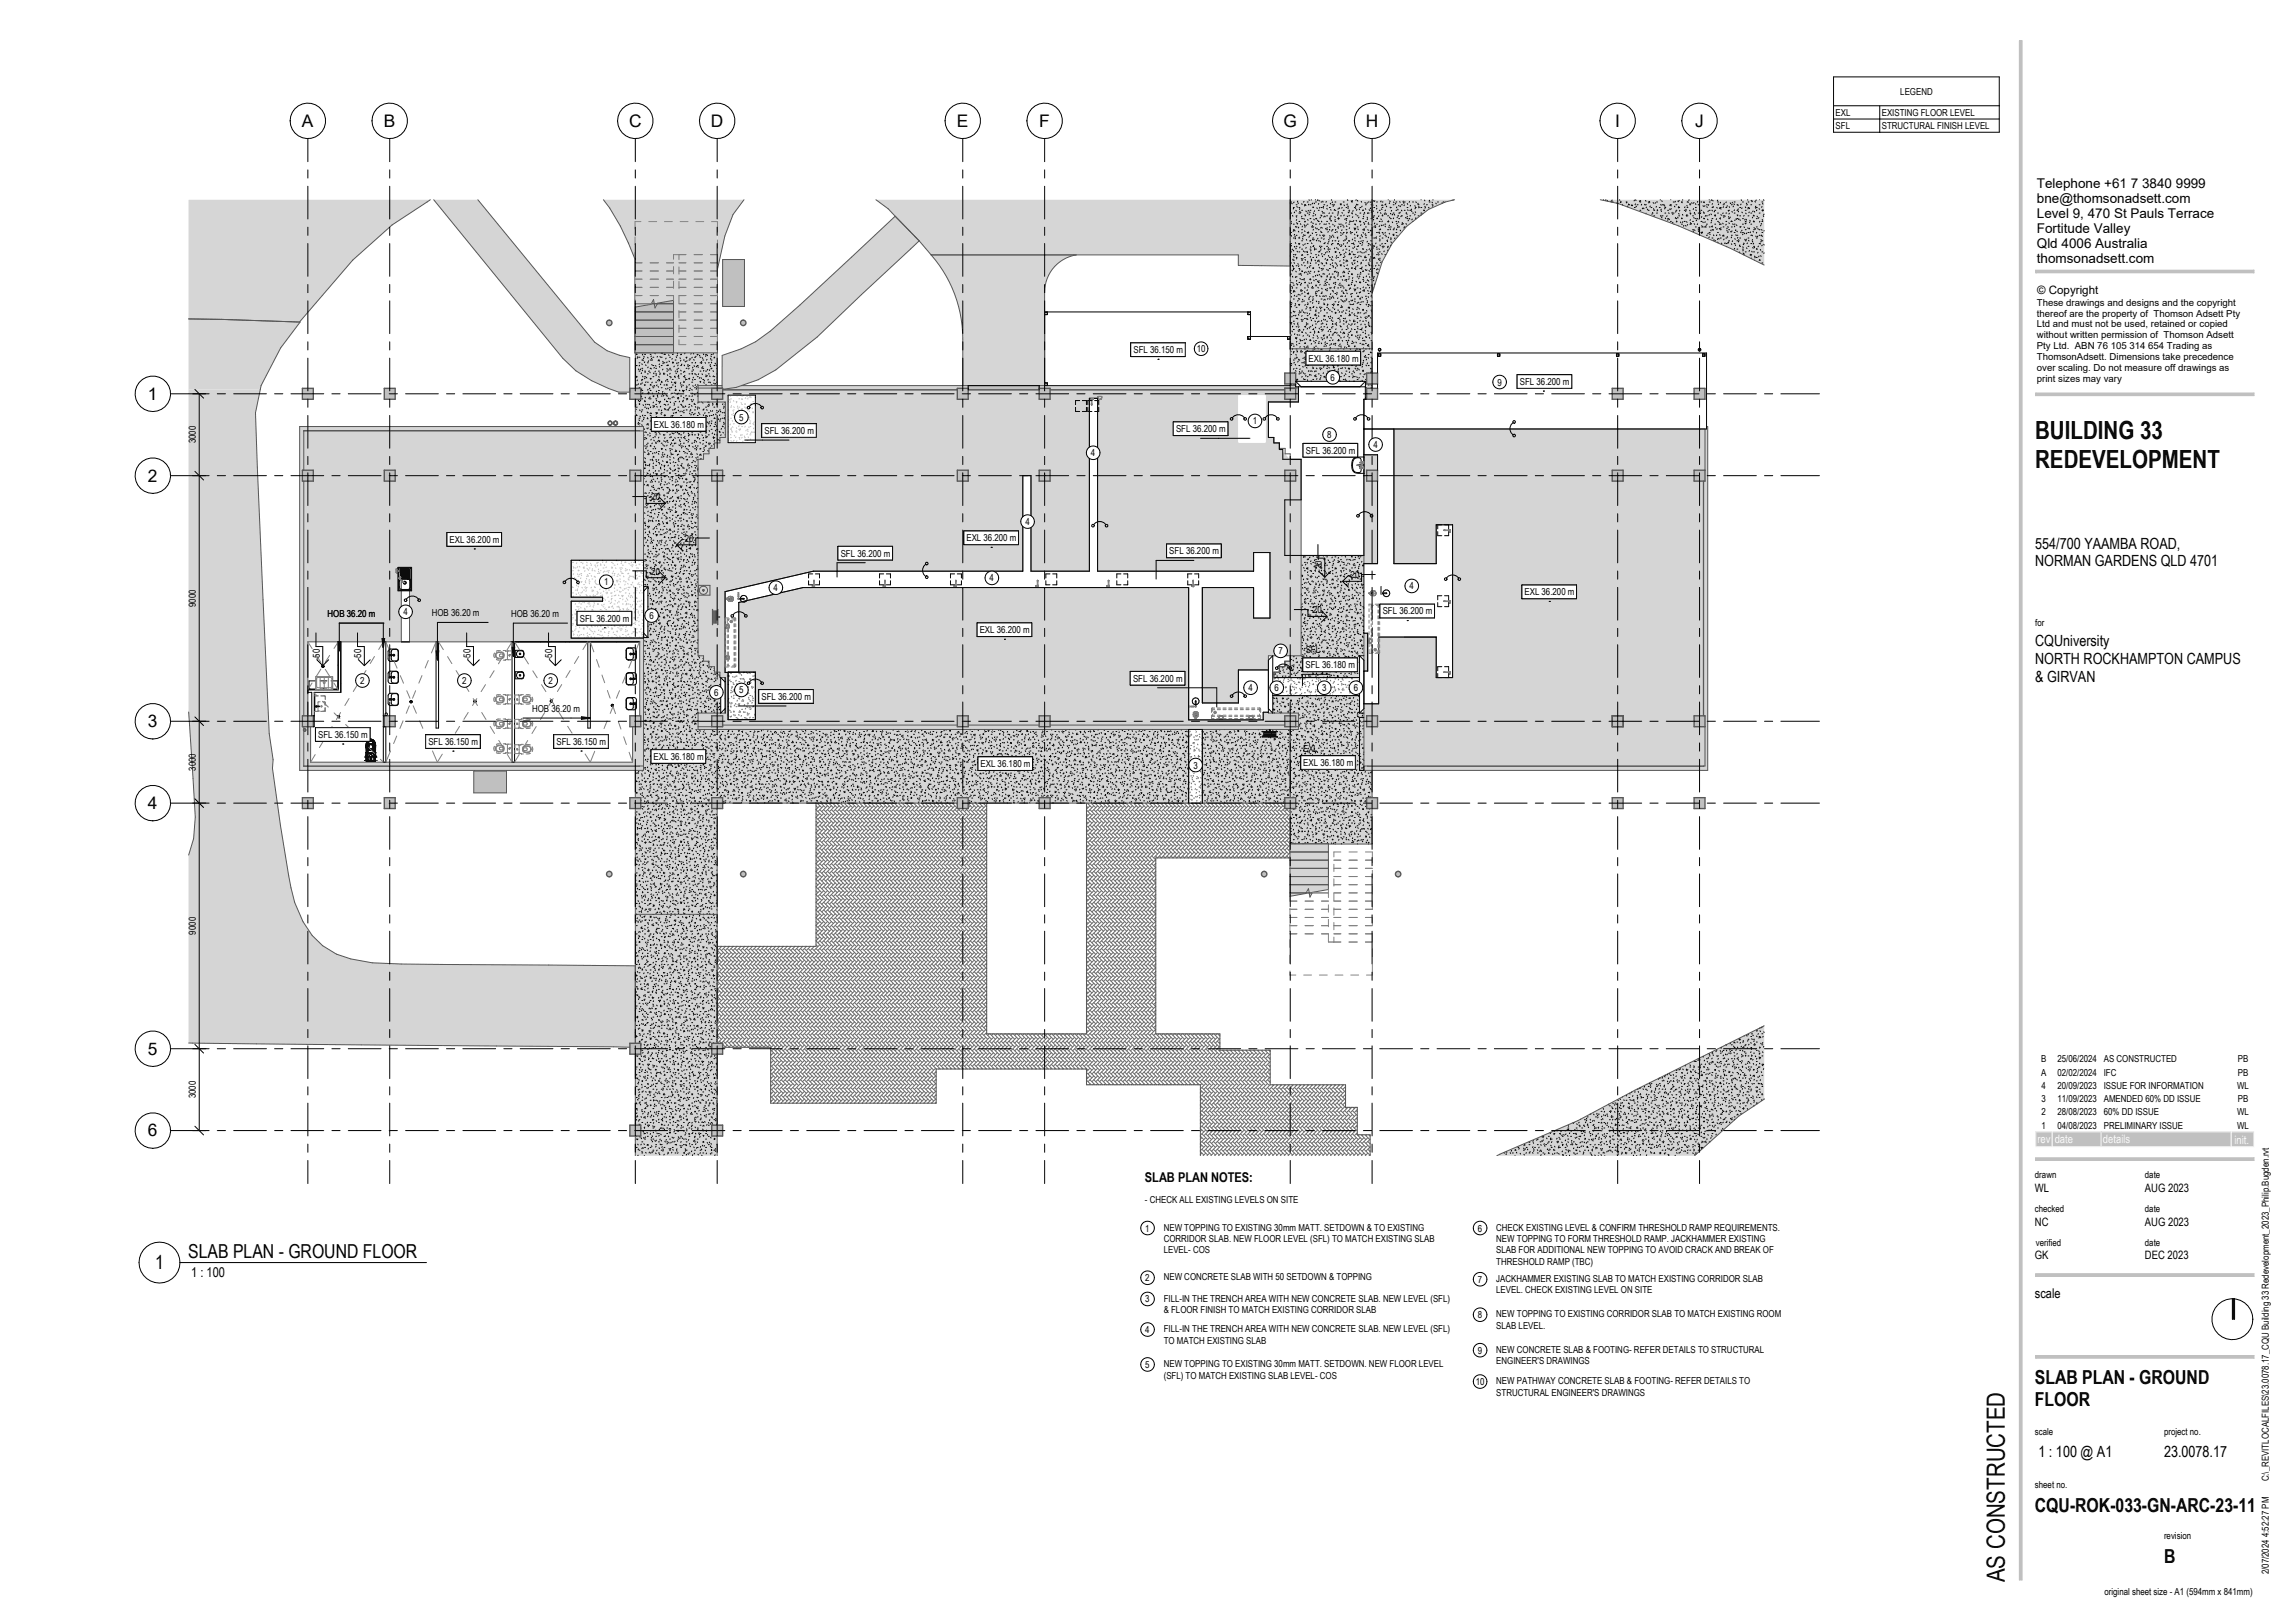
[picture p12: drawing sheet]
<svg xmlns="http://www.w3.org/2000/svg" width="841mm" height="594mm" viewBox="0 0 841 594" stroke-linecap="round" stroke-linejoin="round" font-family="sans-serif">
<defs><g id="words">
<g font-size="9.2">
<text x="745.8" y="160.9">BUILDING 33</text>
<text x="745.8" y="171.4">REDEVELOPMENT</text>
<text x="734.6" y="579.8" transform="rotate(-90 734.6 579.8)">AS CONSTRUCTED</text>
</g>
<g font-size="7.1">
<text x="69" y="461.1">SLAB PLAN - GROUND FLOOR</text>
<text x="56.8" y="465.1">1</text>
<text x="745.7" y="507.2">SLAB PLAN - GROUND</text>
<text x="745.7" y="515.2">FLOOR</text>
<text x="745.7" y="554.2">CQU-ROK-033-GN-ARC-23-11</text>
<text x="793" y="572.8">B</text>
</g>
<g font-size="6.3">
<text x="110.7" y="46.4">A</text>
<text x="140.7" y="46.4">B</text>
<text x="230.5" y="46.4">C</text>
<text x="260.5" y="46.4">D</text>
<text x="350.7" y="46.4">E</text>
<text x="380.8" y="46.4">F</text>
<text x="470.3" y="46.4">G</text>
<text x="500.5" y="46.4">H</text>
<text x="591.9" y="46.4">I</text>
<text x="621.2" y="46.4">J</text>
<text x="54.2" y="146.5">1</text>
<text x="54.2" y="176.5">2</text>
<text x="54.2" y="266.4">3</text>
<text x="54.2" y="296.4">4</text>
<text x="54.2" y="386.4">5</text>
<text x="54.2" y="416.4">6</text>
</g>
<g font-size="5.6">
<text x="745.8" y="201">554/700 YAAMBA ROAD,</text>
<text x="745.8" y="207.6">NORMAN GARDENS QLD 4701</text>
<text x="745.8" y="236.6">CQUniversity</text>
<text x="745.8" y="243.2">NORTH ROCKHAMPTON CAMPUS</text>
<text x="745.8" y="249.7">&amp; GIRVAN</text>
<text x="747" y="533.9">1 : 100 @ A1</text>
<text x="793" y="533.9">23.0078.17</text>
</g>
<g font-size="4.9">
<text x="746.4" y="69">Telephone +61 7 3840 9999</text>
<text x="746.4" y="74.5">bne@thomsonadsett.com</text>
<text x="746.4" y="80">Level 9, 470 St Pauls Terrace</text>
<text x="746.4" y="85.5">Fortitude Valley</text>
<text x="746.4" y="91">Qld 4006 Australia</text>
<text x="746.4" y="96.5">thomsonadsett.com</text>
<text x="419.5" y="433.2">SLAB PLAN NOTES:</text>
<text x="70.1" y="467.9">1 : 100</text>
<text x="745.7" y="475.5">scale</text>
</g>
<g font-size="4.2">
<text x="746.5" y="107.7">© Copyright</text>
<text x="745.7" y="436.8">WL</text>
<text x="786" y="436.8">AUG 2023</text>
<text x="745.7" y="449.1">NC</text>
<text x="786" y="449.1">AUG 2023</text>
<text x="745.7" y="461.5">GK</text>
<text x="786" y="461.5">DEC 2023</text>
</g>
<g font-size="4.2" fill="#fafafa">
<text x="746.6" y="419">rev</text>
<text x="752.9" y="419">date</text>
<text x="770.6" y="419">details</text>
<text x="818.8" y="419.1">init.</text>
</g>
<g font-size="3.5">
<text x="696.4" y="34.8">LEGEND</text>
<text x="672.7" y="42.5">EXL</text>
<text x="672.7" y="47.4">SFL</text>
<text x="689.6" y="42.5">EXISTING FLOOR LEVEL</text>
<text x="689.6" y="47.4">STRUCTURAL FINISH LEVEL</text>
<text x="746.4" y="112.1">These drawings and designs and the copyright</text>
<text x="746.4" y="116">thereof are the property of Thomson Adsett Pty</text>
<text x="746.4" y="120">Ltd and must not be used, retained or copied</text>
<text x="746.4" y="124">without written permission of Thomson Adsett</text>
<text x="415.4" y="129.4">SFL 36.150 m</text>
<text x="438.5" y="129.1">10</text>
<text x="746.4" y="127.9">Pty Ltd. ABN 76 105 314 654 Trading as</text>
<text x="746.4" y="131.9">ThomsonAdsett. Dimensions take precedence</text>
<text x="479.5" y="132.5">EXL 36.180 m</text>
<text x="746.4" y="135.9">over scaling. Do not measure off drawings as</text>
<text x="487.6" y="139.6">6</text>
<text x="548.7" y="141.3">9</text>
<text x="557" y="141.1">SFL 36.200 m</text>
<text x="746.4" y="139.8">print sizes may vary</text>
<text x="270.9" y="154.1">5</text>
<text x="459.1" y="155.5">1</text>
<text x="239.6" y="156.8">EXL 36.180 m</text>
<text x="280.1" y="159">SFL 36.200 m</text>
<text x="431" y="158.4">SFL 36.200 m</text>
<text x="486.4" y="160.5">8</text>
<text x="71.8" y="162.5" transform="rotate(-90 71.8 162.5)">3000</text>
<text x="399.8" y="167.2">4</text>
<text x="478.5" y="166.3">SFL 36.200 m</text>
<text x="503.3" y="164.2">4</text>
<text x="237.7" y="183.3">-20</text>
<text x="375.7" y="192.4">4</text>
<text x="164.7" y="198.9">EXL 36.200 m</text>
<text x="250" y="198.5">-20</text>
<text x="308.1" y="204">SFL 36.200 m</text>
<text x="354.2" y="198.3">EXL 36.200 m</text>
<text x="428.5" y="203.1">SFL 36.200 m</text>
<text x="484.3" y="209.5" transform="rotate(-90 484.3 209.5)">-20</text>
<text x="221.3" y="214.5">1</text>
<text x="237.7" y="210.6">-20</text>
<text x="362.6" y="213.1">4</text>
<text x="494" y="211.9">-20</text>
<text x="283.5" y="216.6">4</text>
<text x="516.5" y="216">4</text>
<text x="558.6" y="218.2">EXL 36.200 m</text>
<text x="71.8" y="222.5" transform="rotate(-90 71.8 222.5)">9000</text>
<text x="120" y="226.1">HOB 36.20 m</text>
<text x="147.8" y="225.5">4</text>
<text x="158.2" y="225.9">HOB 36.20 m</text>
<text x="187.3" y="226.1">HOB 36.20 m</text>
<text x="212.5" y="227.8">SFL 36.200 m</text>
<text x="238" y="226.9">6</text>
<text x="480.2" y="224.7">-20</text>
<text x="506.7" y="225.2">SFL 36.200 m</text>
<text x="359" y="232">EXL 36.200 m</text>
<text x="745.8" y="229.4">for</text>
<text x="468.5" y="239.8">7</text>
<text x="478.5" y="239.2">SFL</text>
<text x="117.2" y="241.9" transform="rotate(-90 117.2 241.9)">-50</text>
<text x="132.4" y="241.9" transform="rotate(-90 132.4 241.9)">-50</text>
<text x="172.4" y="241.9" transform="rotate(-90 172.4 241.9)">-50</text>
<text x="202.4" y="241.9" transform="rotate(-90 202.4 241.9)">-50</text>
<text x="478.4" y="244.9">SFL 36.180 m</text>
<text x="132" y="250.7">2</text>
<text x="169.4" y="250.7">2</text>
<text x="201" y="250.7">2</text>
<text x="415.2" y="249.8">SFL 36.200 m</text>
<text x="261.7" y="255">6</text>
<text x="270.9" y="254.1">5</text>
<text x="279.1" y="256.5">SFL 36.200 m</text>
<text x="457.5" y="253.3">4</text>
<text x="467" y="253.3">6</text>
<text x="484.5" y="253.3">3</text>
<text x="496.1" y="253.3">6</text>
<text x="195" y="260.9">HOB 36.20 m</text>
<text x="116.6" y="270.4">SFL 36.150 m</text>
<text x="157" y="273">SFL 36.150 m</text>
<text x="203.9" y="273">SFL 36.150 m</text>
<text x="477.5" y="275.6">EXL</text>
<text x="239.5" y="278.5">EXL 36.180 m</text>
<text x="359.3" y="281.1">EXL 36.180 m</text>
<text x="437.3" y="281.6">3</text>
<text x="477.6" y="280.7">EXL 36.180 m</text>
<text x="71.8" y="282.5" transform="rotate(-90 71.8 282.5)">3000</text>
<text x="71.8" y="342.5" transform="rotate(-90 71.8 342.5)">9000</text>
<text x="748" y="389.3">B</text>
<text x="753.9" y="389.3">25/06/2024</text>
<text x="770.9" y="389.3">AS CONSTRUCTED</text>
<text x="820" y="389.3">PB</text>
<text x="748" y="394.2">A</text>
<text x="753.9" y="394.2">02/02/2024</text>
<text x="770.9" y="394.2">IFC</text>
<text x="820" y="394.2">PB</text>
<text x="748.1" y="399">4</text>
<text x="753.9" y="399">20/09/2023</text>
<text x="770.9" y="399">ISSUE FOR INFORMATION</text>
<text x="819.8" y="399">WL</text>
<text x="71.8" y="402.5" transform="rotate(-90 71.8 402.5)">3000</text>
<text x="748.1" y="403.9">3</text>
<text x="753.9" y="403.9">11/09/2023</text>
<text x="770.9" y="403.9">AMENDED 60% DD ISSUE</text>
<text x="820" y="403.9">PB</text>
<text x="748.1" y="413.6">1</text>
<text x="748.1" y="408.7">2</text>
<text x="753.9" y="413.6">04/08/2023</text>
<text x="753.9" y="408.7">28/08/2023</text>
<text x="770.9" y="413.6">PRELIMINARY ISSUE</text>
<text x="770.9" y="408.7">60% DD ISSUE</text>
<text x="819.8" y="413.6">WL</text>
<text x="819.8" y="408.7">WL</text>
<text x="745.7" y="431.7">drawn</text>
<text x="786" y="431.7">date</text>
<text x="419.5" y="440.8">- CHECK ALL EXISTING LEVELS ON SITE</text>
<text x="745.7" y="444.2">checked</text>
<text x="786" y="444.2">date</text>
<text x="419.7" y="451.3">1</text>
<text x="426.4" y="451">NEW TOPPING TO EXISTING 30mm MATT. SETDOWN &amp; TO EXISTING</text>
<text x="426.4" y="455.2">CORRIDOR SLAB. NEW FLOOR LEVEL (SFL) TO MATCH EXISTING SLAB</text>
<text x="541.6" y="451.3">6</text>
<text x="548.3" y="451">CHECK EXISTING LEVEL &amp; CONFIRM THRESHOLD RAMP REQUIREMENTS.</text>
<text x="548.3" y="455.2">NEW TOPPING TO FORM THRESHOLD RAMP. JACKHAMMER EXISTING</text>
<text x="426.4" y="459.3">LEVEL- COS</text>
<text x="548.3" y="459.3">SLAB FOR ADDITIONAL NEW TOPPING TO AVOID CRACK AND BREAK OF</text>
<text x="746" y="456.5">verified</text>
<text x="786" y="456.5">date</text>
<text x="548.3" y="463.5">THRESHOLD RAMP (TBC)</text>
<text x="419.7" y="469.5">2</text>
<text x="426.4" y="469.2">NEW CONCRETE SLAB WITH 50 SETDOWN &amp; TOPPING</text>
<text x="541.6" y="470">7</text>
<text x="548.3" y="469.8">JACKHAMMER EXISTING SLAB TO MATCH EXISTING CORRIDOR SLAB</text>
<text x="548.3" y="473.9">LEVEL. CHECK EXISTING LEVEL ON SITE</text>
<text x="419.7" y="477.3">3</text>
<text x="426.4" y="477">FILL-IN THE TRENCH AREA WITH NEW CONCRETE SLAB. NEW LEVEL (SFL)</text>
<text x="426.4" y="481.2">&amp; FLOOR FINISH TO MATCH EXISTING CORRIDOR SLAB</text>
<text x="541.6" y="483">8</text>
<text x="548.3" y="482.8">NEW TOPPING TO EXISTING CORRIDOR SLAB TO MATCH EXISTING ROOM</text>
<text x="419.7" y="488.5">4</text>
<text x="426.4" y="488.2">FILL-IN THE TRENCH AREA WITH NEW CONCRETE SLAB. NEW LEVEL (SFL)</text>
<text x="548.3" y="486.9">SLAB LEVEL.</text>
<text x="426.4" y="492.4">TO MATCH EXISTING SLAB</text>
<text x="541.6" y="496">9</text>
<text x="548.3" y="495.8">NEW CONCRETE SLAB &amp; FOOTING- REFER DETAILS TO STRUCTURAL</text>
<text x="419.7" y="501.3">5</text>
<text x="426.4" y="501">NEW TOPPING TO EXISTING 30mm MATT. SETDOWN. NEW FLOOR LEVEL</text>
<text x="548.3" y="499.9">ENGINEER'S DRAWINGS</text>
<text x="426.4" y="505.2">(SFL) TO MATCH EXISTING SLAB LEVEL- COS</text>
<text x="540.8" y="507.5">10</text>
<text x="548.3" y="507.3">NEW PATHWAY CONCRETE SLAB &amp; FOOTING- REFER DETAILS TO</text>
<text x="548.3" y="511.4">STRUCTURAL ENGINEER'S DRAWINGS</text>
<text x="745.7" y="525.9">scale</text>
<text x="793" y="525.9">project no.</text>
<text x="745.7" y="545.4">sheet no.</text>
<text x="831.5" y="542.9" transform="rotate(-90 831.5 542.9)">C:\_REVITLOCALFILES\23.0078.17_CQU Building 33 Redevelopment_2023_Philip.Bugden.rvt</text>
<text x="793" y="564">revision</text>
<text x="831.5" y="576.9" transform="rotate(-90 831.5 576.9)">2/07/2024 4:52:27 PM</text>
<text x="771.2" y="584.6">original sheet size - A1 (594mm x 841mm)</text>
</g>
</g></defs>
<g fill="#c0c0c0">
<path d="M110.8 142.3h4v4h-4z"/>
<path d="M140.8 142.3h4v4h-4z"/>
<path d="M230.8 142.3h4v4h-4z"/>
<path d="M260.8 142.3h4v4h-4z"/>
<path d="M350.8 142.3h4v4h-4z"/>
<path d="M380.8 142.3h4v4h-4z"/>
<path d="M470.8 142.3h4v4h-4z"/>
<path d="M500.8 142.3h4v4h-4z"/>
<path d="M590.8 142.3h4v4h-4z"/>
<path d="M620.8 142.3h4v4h-4z"/>
<path d="M620.8 172.3h4v4h-4z"/>
<path d="M590.8 172.3h4v4h-4z"/>
<path d="M500.8 172.3h4v4h-4z"/>
<path d="M470.8 172.3h4v4h-4z"/>
<path d="M380.8 172.3h4v4h-4z"/>
<path d="M350.8 172.3h4v4h-4z"/>
<path d="M260.8 172.3h4v4h-4z"/>
<path d="M230.8 172.3h4v4h-4z"/>
<path d="M140.8 172.3h4v4h-4z"/>
<path d="M110.8 172.3h4v4h-4z"/>
<path d="M110.8 262.3h4v4h-4z"/>
<path d="M140.8 262.3h4v4h-4z"/>
<path d="M110.8 292.3h4v4h-4z"/>
<path d="M140.8 292.3h4v4h-4z"/>
<path d="M230.8 262.3h4v4h-4z"/>
<path d="M230.8 292.3h4v4h-4z"/>
<path d="M260.8 292.3h4v4h-4z"/>
<path d="M260.8 262.3h4v4h-4z"/>
<path d="M350.8 262.3h4v4h-4z"/>
<path d="M380.8 262.3h4v4h-4z"/>
<path d="M380.8 292.3h4v4h-4z"/>
<path d="M350.8 292.3h4v4h-4z"/>
<path d="M470.8 262.3h4v4h-4z"/>
<path d="M500.8 262.3h4v4h-4z"/>
<path d="M500.8 292.3h4v4h-4z"/>
<path d="M470.8 292.3h4v4h-4z"/>
<path d="M590.8 292.3h4v4h-4z"/>
<path d="M620.8 292.3h4v4h-4z"/>
<path d="M620.8 262.3h4v4h-4z"/>
<path d="M230.8 382.3h4v4h-4z"/>
<path d="M230.8 412.3h4v4h-4z"/>
<path d="M260.8 412.3h4v4h-4z"/>
<path d="M260.8 382.3h4v4h-4z"/>
</g>
<g fill="#d5d5d5">
<path d="M209.3 218.8l11.5 .1z"/>
<path d="M111.3 157.9v14.4h3.5v4h-3.5v86h1.5v-27.1h34.3v-18.7h-1.3v-6.6h-.6v-1.4h.6v-.6h5v8.6h-.7v18.7h84.3v27.1h.4v4h-3v13h-118v-13h-2.5v.9a.44 .44 0 0 1 .7 0 .44 .44 0 0 1 0 .6 .44 .44 0 0 1-.7 0v12.9h124.5v-46.9l-26.5 .1v-13.6h11.5v-1.4h-11.5v-13.6h26.5v-47.4zM510.8 157.2v49.4h15.5v-14.3h6v56h-6v-14.7l-20.7-.1v5.6l-.4 .3v18.5h-5.4v22.8h125v-14.4h-4v-4h3.4v-86h-3.4v-4h4v-15.1zM500.8 262.3h4v4h-4zM255.8 142.2v5.1h10v13h-2v2h-2v2h-2v2h-2v2h-2v72h2v2h2v2h2v2h2v2h2v13h-10v5h5v-4h4v3.4h86v-3.4h4v3.4h26v-3.4h4v3.4h86v-3.4h4v4h1v-5h-11v-.3h-1.9v2.8h-27.3v-48.5h-141.3l-23.6 5.5v25.5h6.1v17.4h-10v-17.3h-1.1v-29.6l32.3-7.5h76.8v-35h3v35h21.4v-63.3h3v63.3h57.2v-6.8h6v24h-6v-11.2h-18.8v42.3h13.2v-12.1h11v-5.2h12v-72h-4l-2.7-2.8-.2-1.2h-1.1v-2h-2v-2h-2v-13h11v-5.1h-5l4 .1v4h-4v-3.4h-86v3.4h-4v-3.4h-26v3.4h-4v-3.4h-86v3.4h-4v-4l4-.1zM590.8 262.3h4v4h-4zM499.8 232.1v13.8h1.4v-13.8zM263.2 226l.4 .2zM256 214.5h4.2v3.6h-4.2zM499.8 166.7v39.9h5v-30.3h-4v-4h4v-5.6zM590.8 172.3h4v4h-4zM470.8 172.3h4v4h-4zM380.8 172.3h4v4h-4zM350.8 172.3h4v4h-4zM260.8 172.3h4v4h-4zM230.8 172.3h4v4h-4zM140.8 172.3h4v4h-4zM453.8 144.8h10v17.4h-10zM266.8 144.8h10v17.4h-10zM402.3 145.3h1.4v.6a.68 .68 0 0 1-.8 .5 .68 .68 0 0 1-.6-.7z"/>
</g>
<path d="M209.3 233.9h11.5" fill="none" stroke="#d5d5d5" stroke-width=".37"/>
<g fill="#d5d5d5">
<path d="M232.8 129.3v13h2v4h-2v10h3v126h-3v10h2v4h-2v38.7h30v-38.7h-2v-4h4v2h86v-2h4v2h26v-2h4v2h50.8v-27h-179.8v-6h8.3v-13h-.3v-2h-2v-2h-2v-2h-2v-2h-2v-72h2v-2h2v-2h2v-2h2v-2h2v-13h-10v-6h7v-12zM440.6 267.3v27h30.2v-2h2v-25zM465.2 267.5l.2 .4zM265.7 248.3l.1 13zM235.9 215h1.5v18.6h-1.5z"/>
<path d="M466.4 254.9v6.4h9.4v6h-3v25h2v4h-2v12.9l30 .1v-13h-2v-4h2v-10h-3v-21h-1.6v-6.4zM476.8 203.5v36.8h-4v2h-2v2h-2v2h-2v2h31.4v-8h1.6v-36.8zM472.8 127.8v8.9h2v3h25.6l-.1 6.6h.5v-4h2v-1.6h-2v-4h2v-8.9zM472.8 140.7v.6h2v-.6z"/>
<path d="M499.8 280.7v1.6h126v-126h-.4v.9h-.6v19.1h-.5v86h.5v18.4zM109.8 156.3v126h126v-1.6l-124.5 .1v-14.5h-.5v-4h.5v-86h-.5v-4h.5v-14.5l124.5 .1v-1.6zM255.8 266.3v1h220v-1h-5v-.6h-86v.6h-4v-.6h-26v.6h-4v-.6h-86v.6zM264.8 142.7l86 .1v-.5h4v-1h-83.1l-1.9 .7zM380.8 141.3v1h4v.5h86v-.6h5v-.5h-1v-.4zM255.8 141.3v.9h8.8v-.9z"/>
</g>
<path d="M501.2 280.7l123.1 .1zM111.3 280.7l123 .1zM114.8 262.3v4h.4v-4zM112.8 253.7v8.6h1.4v-8.6zM624.2 176.3l.1 86zM112.8 252.7l4 .1zM111.3 157.8l123.1 .1zM264.8 142.8l86 .1zM384.8 142.8l86 .1z" fill="#fff"/>
<g fill="#c0c0c0">
<path d="M232.7 126.3h14.1v3h-14.1z"/>
<path d="M232.7 123.3h14.1v3h-14.1z"/>
<path d="M232.7 120.3h14.1v3h-14.1z"/>
<path d="M232.7 117.3h14.1v3h-14.1z"/>
<path d="M232.7 114.3h14.1v3h-14.1z"/>
<path d="M232.7 112.5l5.8-1 .1-.2h1.2l.2 1.5 .9-1.5h5.9v3h-14.1z"/>
<path d="M239.5 109.8l-.9 1.5h1.2zM241 111.1l-.1 .2h5.9v-1.2z"/>
</g>
<g fill="#d5d5d5">
<path d="M472.7 309.2h14.1v3h-14.1z"/>
<path d="M472.7 312.2h14.1v3h-14.1z"/>
<path d="M472.7 315.2h14.1v3h-14.1z"/>
<path d="M472.7 318.2h14.1v3h-14.1z"/>
<path d="M472.7 321.2h14.1v3h-14.1z"/>
<path d="M472.7 324.2h14.1v1.8l-5.8 1-.1 .2h-1.1l-.3-1.5-.9 1.5h-5.9z"/>
<path d="M479.8 327.2l.2 1.5 .9-1.5zM472.7 327.2v1.2l5.8-1 .1-.2z"/>
</g>
<g fill="#c0c0c0">
<path d="M470.8 136.7h4v4h-4z"/>
<path d="M500.8 136.7h4v4h-4z"/>
<circle cx="223.3" cy="320.3" r="1"/>
<circle cx="272.4" cy="320.3" r="1"/>
<circle cx="463.3" cy="320.3" r="1"/>
<circle cx="512.4" cy="320.3" r="1"/>
<circle cx="223.3" cy="118.3" r="1"/>
<circle cx="272.4" cy="118.3" r="1"/>
</g>
<path d="M221.1 73.2a80 80 0 0 1 11.5 21.6v34.5l.1-16.8 5.8-1 1-1.7 .5 3 1-1.7 5.8-1v19.2h16.1v-56.1zM69.1 73.2v43.7l40.7 1.1 19.5-22.7 14.4-12.9 14-9.2z" fill="#d6d6d6"/>
<g fill="#d5d5d5">
<path d="M69.1 142.8h26.3l-1.8 8.5 5.1 117.5 1.4 9.6-.3 3.1 3 21.1 3 18.4a44.6 44.6 0 0 0 8.6 21.8l3.8 3.7 5.1 3.1 5.2 1.8 7.9 1.4 10.6 .5 85.8 .6v28.4h-2v1.5l-161.7-1.6v-68.9l1.8-6 .7-7.9-2.5-38.5z"/>
<path d="M472.8 73.2h30v54.6h-30z"/>
<path d="M548.5 423.5h72.5l16.2-14.6 9.3-6.1v-26.9l-47.3 23.6-21 11.2zM232.8 335v47.3h2v4h-2v26h2v4h-2v7.2h30v-7.2h-2v-4h2v-26h-2v-4h2v-47.3zM502.8 73.2v34.3l3.7-11.5 3.7-6.8 5.3-6.3 8-6.2 6.2-2.7 3.4-.8zM586.4 73.2l6.6 1.4 22.1 8.2 19.1 8.2 12.3 6.1v-23.9z"/>
</g>
<path d="M299 294.3h51.8v2h4v-2h6.8v84.5h36.5v-84.5h72.7v2h2l-.1 18.1h-49.2v64.4h23.5v6h18.5v12.7h27.6v8.3h4.3v10h4.7v7.7h-62.2v-26h-41.8v-5.8h-55v12.6h-60.7v-20.5h-17.6v-1.5h-2v-35.5h36.2z" fill="#fff"/>
<g fill="#d5d5d5">
<path d="M158.9 73.2h16.2l42.8 52.2 4.6 3.1 4.5 1.7 3.8 .8v12.7h-4.1l-3.7-1.3-6.2-2.9-5.8-3.6-4.8-4.6z"/>
<path d="M264.6 130.2l7-2.4 5.3-2.6 5.3-3.8 10.9-9.6 34.9-32.6 8.8 9.1-37.3 35.2-15.2 12-6.5 3.7-8 2.8-5 .7v-.5h-.2z"/>
</g>
<g fill="#fff">
<path d="M69.1 260.9l2.5 38.5-.7 7.9-1.8 6z"/>
<path d="M115.3 255l.1 5.7z"/>
<path d="M140.5 262.3v4h.3v-4zM213.5 235.2h1.9z"/>
<path d="M123.7 262.6a.4 .4 0 0 0 .8 0 .4 .4 0 0 0-.8 0zM123.9 262.6h.1zM123.9 262.5l.1 .1zM123.9 262.4l.2 .2zM124.1 262.6l.1-.2zM124.1 262.6h.2zM124.1 262.6l.1 .2zM123.9 262.8l.2-.2zM124.1 262.4v.2z"/>
<path d="M150.2 257.2a.4 .4 0 0 0 .8 0 .4 .4 0 0 0-.8 0zM150.4 257.2h.2zM150.4 257l.2 .1zM150.5 257l.1 .1zM150.7 257.1l.1-.1zM150.7 257.2h.2zM150.6 257.2l.2 .1zM150.6 257.2v.2zM150.7 256.9l-.1 .2z"/>
<path d="M115.7 248l.1 4.7h6.1v-4.7zM118.5 252.5l.2 .2z"/>
<path d="M117.9 244.2a.4 .4 0 0 0 .8 0 .4 .4 0 0 0-.8 0zM118.4 244.2l-.1 .2zM118.1 244.2h.2zM118.1 244.1l.2 .1zM118.2 244l.1 .1zM118.5 244l-.1 .2zM118.4 244.2h.2zM118.2 244.3l.1-.1zM118.4 243.9l-.1 .2z"/>
</g>
<path d="M262.9 73.2v25.5l2.7-12.2 3-7.9 4-5.4zM321 73.2l4.5 3.3 11.4 11.8 4.3 5.1h112.6v3.9l19 .2v-24.3z" fill="#d6d6d6"/>
<path d="M69.1 116.9l40.9 1.1-7.2 9.5-7.1 13.8-.3 1.5h-26.3z" fill="#d5d5d5"/>
<g fill="#fff">
<path d="M118.5 252.5l.2 .2z"/>
<path d="M123.5 252.5l.2 .2z"/>
<path d="M113.4 252.5l.2 .2z"/>
</g>
<path d="M590.8 262.3h4v4h-4z" fill="#c0c0c0"/>
<path d="M402.3 145.3h1.4a.79 .79 0 0 1-.7 1.1l-.6-.3z" fill="#d5d5d5"/>
<g fill="#fff">
<path d="M453.8 144.8h10v17.4h-10z"/>
<path d="M514.8 233.5l11.5 .1z"/>
<path d="M173.6 257a.4 .4 0 0 0 .8 0 .4 .4 0 0 0-.8 0zM173.8 257h.2zM173.8 256.9l.2 .1zM173.9 256.8l.1 .2zM174.1 257l.1-.1zM174.1 257h.2zM174.1 257l.1 .2zM174 257v.2zM174.1 256.8v.2z"/>
<path d="M201.7 256.9a.4 .4 0 0 0 .8 0 .4 .4 0 0 0-.8 0zM202.1 257v.1zM201.8 256.9h.2zM201.9 256.8l.1 .1zM201.9 256.7l.1 .2zM202.2 256.8l-.1 .1zM202 256.9v.2zM202.1 256.9h.2zM202.1 256.7v.2z"/>
<path d="M224 258.5a.4 .4 0 0 0 .8 0 .4 .4 0 0 0-.8 0zM224.2 258.5h.2zM224.2 258.3l.2 .2zM224.6 258.3l-.2 .2zM224.4 258.5h.2zM224.4 258.5l.2 .2zM224.2 258.4l.2 .1zM224.4 258.3v.2z"/>
</g>
<circle cx="111.7" cy="267.5" r=".45" fill="#c0c0c0"/>
<circle cx="141.5" cy="261.7" r=".45" fill="#fff"/>
<g fill="#c0c0c0">
<path d="M264.8 95.1h8v17.2h-8z"/>
<path d="M173.6 282.5h12v8h-12z"/>
</g>
<path d="M471.9 124.3h.8zM457.4 115.3h.8zM382.8 114.3v27h90v-.6h-2v-4h2v-13.4h-14.5v-9zM383.8 140.4v.8zM382.9 140.3l.8 .1zM457.4 124.3h.8zM471.8 123.4l.1 .8zM458.2 123.4l.1 .8zM457.3 123.4v.8zM457.4 123.3l.8 .1zM382.9 115.3h.8zM383.8 114.4v.8zM457.3 114.4v.8z" fill="#fff"/>
<path d="M341.2 93.4h53.2a13.8 13.8 0 0 0-11.6 13.6v34.3h-30v-17.1a46.8 46.8 0 0 0-11.6-30.8z" fill="#d6d6d6"/>
<g fill="#fff">
<path d="M209.3 205.3h26.5v28.5h-26.5v-13.5h11.5v-1.5h-11.5z"/>
<path d="M298.3 213.3l.1 1z"/>
<path d="M298.2 213.3l.1 1z"/>
<path d="M298.3 212.7l.1 .6z"/>
<path d="M298.2 212.7l.1 .6z"/>
<path d="M298.3 214.6l.2 .2-.2 .2z"/>
<path d="M298.1 214.6l.2 .4z"/>
<path d="M298.3 214.5l.2 .2-.2 .3 .2-.2z"/>
<path d="M297.8 214.6h.3z"/>
<path d="M297.8 214.8l.3 .1z"/>
<path d="M324.3 213.3l.1 1z"/>
<path d="M324.2 213.3l.1 1z"/>
<path d="M324.3 212.7l.1 .6z"/>
<path d="M324.2 212.7l.1 .6z"/>
<path d="M324.3 214.6l.2 .2-.2 .2z"/>
<path d="M324.1 214.6l.2 .4z"/>
<path d="M324.3 214.5l.2 .2-.2 .3 .2-.2z"/>
<path d="M323.8 214.6h.3z"/>
<path d="M323.8 214.8l.3 .1z"/>
<path d="M350.3 213.3l.1 1z"/>
<path d="M350.2 213.3l.1 1z"/>
<path d="M350.3 212.7l.1 .6z"/>
<path d="M350.2 212.7l.1 .6z"/>
<path d="M350.3 214.6l.2 .2-.2 .2z"/>
<path d="M350.1 214.6l.2 .4z"/>
<path d="M350.3 214.5l.2 .2-.2 .3 .2-.2z"/>
<path d="M349.8 214.6h.3z"/>
<path d="M349.8 214.8l.3 .1z"/>
<path d="M380.2 213.3l.2 1z"/>
<path d="M380.1 213.3l.1 1z"/>
<path d="M380.2 212.7l.2 .6z"/>
<path d="M380.1 212.7l.1 .6z"/>
<path d="M380.2 214.6l.2 .2-.2 .2z"/>
<path d="M380.1 214.6l.1 .4z"/>
<path d="M380.2 214.5l.3 .2-.3 .3 .2-.2z"/>
<path d="M379.8 214.6h.2z"/>
<path d="M379.8 214.8l.2 .1z"/>
<path d="M406.2 213.3l.2 1z"/>
<path d="M406.1 213.3l.1 1z"/>
<path d="M406.2 212.7l.2 .6z"/>
<path d="M406.1 212.7l.1 .6z"/>
<path d="M406.2 214.6l.2 .2-.2 .2z"/>
<path d="M406.1 214.6l.1 .4z"/>
<path d="M406.2 214.5l.3 .2-.3 .3 .2-.2z"/>
<path d="M405.8 214.6h.2z"/>
<path d="M405.8 214.8l.2 .1z"/>
<path d="M437.2 213.3l.2 1z"/>
<path d="M437.1 213.3l.1 1z"/>
<path d="M437.2 212.7l.2 .6z"/>
<path d="M437.1 212.7l.1 .6z"/>
<path d="M437.2 214.6l.2 .2-.2 .2z"/>
<path d="M437.1 214.6l.1 .4z"/>
<path d="M437.2 214.5l.3 .2-.3 .3 .2-.2z"/>
<path d="M436.8 214.6h.2z"/>
<path d="M436.8 214.8l.2 .1z"/>
<path d="M529.8 194.2l1 .1z"/>
<path d="M529.8 194.3l1 .1z"/>
<path d="M529.2 194.2l.6 .1z"/>
<path d="M529.2 194.3l.6 .1z"/>
<path d="M531.1 194.2l.4 .1z"/>
<path d="M531.1 194.3h.4l-.2 .2z"/>
<path d="M531.1 194.2l.2-.1 .2 .2z"/>
<path d="M531 194.3l.2 .2 .3-.2-.3 .3z"/>
<path d="M531.1 194.5l.2 .3z"/>
<path d="M531.3 194.6l.1 .2z"/>
<path d="M529.8 220.2l1 .1z"/>
<path d="M529.8 220.3l1 .1z"/>
<path d="M529.2 220.2l.6 .1z"/>
<path d="M529.2 220.3l.6 .1z"/>
<path d="M531.1 220.2l.4 .1z"/>
<path d="M531.1 220.3h.4l-.2 .2z"/>
<path d="M531.1 220.2l.2-.1 .2 .2z"/>
<path d="M531 220.3l.2 .2 .3-.2-.2 .2z"/>
<path d="M531.1 220.5l.2 .3z"/>
<path d="M531.3 220.5l.1 .3z"/>
<path d="M529.8 246.2l1 .1z"/>
<path d="M529.8 246.3l1 .1z"/>
<path d="M529.2 246.2l.6 .1z"/>
<path d="M529.2 246.3l.6 .1z"/>
<path d="M531.1 246.2l.4 .1z"/>
<path d="M531.1 246.3h.4l-.2 .2z"/>
<path d="M531.1 246.2l.2-.1 .2 .2z"/>
<path d="M531 246.3l.2 .2 .3-.2-.3 .2z"/>
<path d="M531.1 246.5l.2 .3z"/>
<path d="M531.3 246.5l.1 .3z"/>
<path d="M266.8 144.8h10v17.4h-10z"/>
<path d="M499.8 157.2v9.5h5v39.9h-5v25.5h1.4v13.8h-1.4v12h5.4v-18.5h-3.5v-18h3.5l.4 .3v11.8h20.7v14.8h6v-56h-6v14.3h-15.5v-49.4zM529.2 246.2l2.2-.1 .1 .2-.3 .6-.2-.5h-1.8zM529.2 220.2l2.2-.1 .1 .2-.3 .6-.2-.5h-1.8zM501.7 217.3h.4a1.07 1.07 0 0 1 1.2-1 1.07 1.07 0 0 1 .8 1.4 1.07 1.07 0 0 1-1.5 .5zM506.1 217.2v.4zM506.1 215.2v2zM529.2 194.2l2.2-.1 .1 .2-.3 .6-.2-.5h-1.8z"/>
<path d="M504.8 129.3v17h-5v10.9h125.6v-27.9zM620.8 142.3h4v4h-4zM590.8 142.3h4v4h-4zM624 130.5h.7zM623.9 129.7v.7zM592.5 130.5h.6zM592.4 129.7v.7zM548.8 130.5h.7zM548.7 129.7l.1 .7zM505.1 129.7v.7zM505.2 130.5h.7zM624.8 129.7v.7zM593.2 129.7v.7zM549.6 129.7v.7zM506 129.7v.7zM624 129.6l.7 .1zM592.5 129.6l.6 .1zM548.8 129.6l.7 .1zM505.2 129.6l.7 .1z"/>
<path d="M622.3 128.2a.5 .5 0 0 0 1 0 .5 .5 0 0 0-1 0zM622.4 128.2a.4 .4 0 0 1 .8 0 .4 .4 0 0 1-.8 0z"/>
<path d="M505.1 128.2a.5 .5 0 0 0 1 0 .5 .5 0 0 0-1 0zM505.2 128.2a.4 .4 0 0 1 .8 0 .4 .4 0 0 1-.8 0z"/>
<path d="M298.3 214.6v.3zM298.3 214.3l.1 .2z"/>
<path d="M298.2 214.7l.1 .2zM298.2 214.3v.3z"/>
<path d="M324.3 214.6v.3zM324.3 214.3l.1 .2z"/>
<path d="M324.2 214.7l.1 .2zM324.2 214.3v.3z"/>
<path d="M350.3 214.6v.3zM350.3 214.3l.1 .2z"/>
<path d="M350.2 214.7l.1 .2zM350.2 214.3v.3z"/>
<path d="M380.2 214.6v.3zM380.2 214.3l.2 .2z"/>
<path d="M380.2 214.7v.2zM380.1 214.3v.3z"/>
<path d="M406.2 214.6v.3zM406.2 214.3l.2 .2z"/>
<path d="M406.2 214.7v.2zM406.1 214.3v.3z"/>
<path d="M437.2 214.6v.3zM437.2 214.3l.1 .2z"/>
<path d="M437.2 214.7v.2zM437.1 214.3v.3z"/>
<path d="M530.8 194.2h.3zM531.2 194.2l.2 .1z"/>
<path d="M530.8 194.3l.3 .1zM531.1 194.3l.3 .1z"/>
<path d="M530.8 220.2h.3zM531.2 220.2l.2 .1z"/>
<path d="M530.8 220.3l.3 .1zM531.1 220.3l.3 .1z"/>
<path d="M531.2 246.2l.2 .1zM530.8 246.2h.3z"/>
<path d="M530.8 246.3l.3 .1zM531.1 246.3l.3 .1z"/>
<path d="M265.7 216.8v9.6h3.6l.3 .4v17.3l-.4 .3h-3.5v2h1.1l3.9-.1v-25.5l23.6-5.5h141.3v48.5h27.3v-2.8h1.9v-15.5h-11v12.1h-13.2v-42.3h18.8v11.2h6v-24h-6v6.8h-57.2v-63.3h-3v63.3h-21.4v-35h-3v35h-76.8zM437.3 261.2a1.08 1.08 0 0 1 1.8 .2 1.08 1.08 0 0 1-.8 1.6l-.1 .3-.1-.4a1.16 1.16 0 0 1-.8-1.7zM444.1 259.5l17.5-.1 .4 .5v3.4h-18zM435.9 258.9h2.1zM438 258.9h.3zM266.2 219.3h.4a1.07 1.07 0 0 1 1.2-1 1.07 1.07 0 0 1 .8 1.4 1.07 1.07 0 0 1-1.5 .6zM270.6 219.2l.1 .4zM270.6 217.2l.1 2zM437.2 212.7l.3 2-.3 .3-.6-.2 .5-.3zM406.2 212.7l.3 2-.3 .3-.6-.2 .5-.3zM380.2 212.7l.3 2-.3 .3-.6-.2 .5-.3zM350.2 212.7l.3 2-.2 .3-.6-.2 .5-.3zM324.2 212.7l.3 2-.2 .3-.6-.2 .5-.3zM298.2 212.7l.3 2-.2 .3-.6-.2 .5-.3zM399.9 146.1l.7 .1-.4 .3-.2 1.9z"/>
</g>
<path d="M354.8 141.3h26v1.6h-26z" fill="#c0c0c0"/>
<g fill="#fff">
<path d="M466.4 248.3h31.8v6.6h-31.8z"/>
<path d="M147.1 216.5h3v18.7h-3z"/>
<path d="M265.7 226.4h3.5l.4 .3v17.3l-.3 .4h-3.6z"/>
<path d="M270.6 219.3l.1 .2z"/>
<path d="M270.6 217.4l.1 1z"/>
<path d="M270.6 218.6l.1 .6z"/>
<path d="M266.2 219.3h.4l-.1 .3-.3-.1z"/>
<path d="M266.5 219.3l.8 .1z"/>
<path d="M266.5 219.4l.8 .1z"/>
<path d="M267.3 219.3l.3 .1z"/>
<path d="M267.3 219.4l.3 .1z"/>
<path d="M266.7 219.5a.99 .99 0 0 0 1.1 .9 .99 .99 0 0 0 .9-1z"/>
<path d="M266.9 218.8l-.2 .5 2 .1-.5-.9-.7-.1z"/>
<path d="M266.7 219.5a1.03 1.03 0 0 0 1.1 .9 1.03 1.03 0 0 0 .9-1 1.04 1.04 0 0 1-.9 1.1 1.04 1.04 0 0 1-1.1-1z"/>
<path d="M266.8 218.8a1.01 1.01 0 0 1 1.2-.4 1.01 1.01 0 0 1 .7 1 1.01 1.01 0 0 0-1-1 1.01 1.01 0 0 0-1 .9z"/>
<path d="M438 258.9h.3z"/>
<path d="M436.1 258.9h1z"/>
<path d="M437.3 258.9h.7z"/>
<path d="M438.1 262.9l.2 .1v.3h-.3z"/>
<path d="M438.1 262.2l.1 .8z"/>
<path d="M438.2 262.2l.1 .8z"/>
<path d="M438.1 261.9l.1 .3z"/>
<path d="M438.2 262v.2z"/>
<path d="M438.2 260.8l.1 2a.99 .99 0 0 0 .8-1 .99 .99 0 0 0-.9-1z"/>
<path d="M437.5 261.1a.99 .99 0 0 0-.3 1 .99 .99 0 0 0 .9 .7v-2z"/>
<path d="M438.2 260.8a1.04 1.04 0 0 1 1 1 1.04 1.04 0 0 1-.9 1 1.05 1.05 0 0 0 .8-1 1.05 1.05 0 0 0-.9-1z"/>
<path d="M437.5 261l.7-.2a1.05 1.05 0 0 0-1 1 1.05 1.05 0 0 0 .9 1 1.04 1.04 0 0 1-1-.7 1.04 1.04 0 0 1 .4-1.1z"/>
<path d="M444.1 259.5l17.4-.1 .4 .4 .1 3.5h-18z"/>
<path d="M140.5 266.3v13h.9v-13zM187.6 235.2v44.1h1v-44.1zM215.4 235.2v31.6h.9v-31.6zM159.8 235.2v31.6h.9v-31.6zM140.5 235.2v27.1h.9l-.3-.6 .3-.4v-26.1zM123.9 235.2v17.6h-11.1v.9h1.4v8.6h1v-8.6h9.7v-18.5z"/>
<path d="M112.8 235.2v17.5h.6v-.2l2.3 .2v-4.7h6.2v4.7h1.6v-.2l.4 .2v-17.5zM117.9 244.2a.4 .4 0 0 1 .8 0 .4 .4 0 0 1-.8 0zM118.4 244.2l.1 .1zM118.4 244.2h.2zM118.3 243.9v.2zM118.2 244l.1 .1zM118.2 244l.1 .2zM118.1 244.2h.2zM118.2 244.3l.1-.1zM118.3 244.2v.2z"/>
<path d="M137.5 272.4l.1 .4zM134.9 271.3a1.93 1.93 0 0 1 2.2 .2 1.93 1.93 0 0 1 .5 2.2l-.1 5.2h-3.3l-.1-5.8 .2-1zM124.9 235.2v18.5h-9.7v12.6h-1.4v13h26.7v-44.1zM188.6 235.2v44.1h43.2v-13h-1v-4h3.6v-27.1h-18.1v31.6h-.9v-31.6zM141.4 235.2v26.1a.44 .44 0 0 1 .6 .4 .44 .44 0 0 1-.6 .4l3.4 .2v4h-3.4v13h46.2v-44.1h-26.9v31.6h-.9v-31.6zM188.7 272.9l4.8-.1a1.73 1.73 0 0 1 1.7 1.7 1.73 1.73 0 0 1-1.7 1.8l-4.8-.1zM181.4 273.2l1.3-.6 4.8 .1v3.2l-4.8 .1a1.73 1.73 0 0 1-1.6-.9 1.73 1.73 0 0 1 .3-1.9zM135.5 274.4h.2zM135.9 274.4h.3zM135.5 273.1l-.4 .9a1.02 1.02 0 0 0 1.6 0l-.2-.5a.67 .67 0 0 0-1-.4zM181.4 264.1l1.3-.6 4.8 .1v3.2l-4.8 .2a1.73 1.73 0 0 1-1.6-1 1.73 1.73 0 0 1 .3-1.9zM188.7 263.6l4.8-.1a1.73 1.73 0 0 1 1.7 1.7 1.73 1.73 0 0 1-1.7 1.8l-4.8-.2zM123.7 262.6a.4 .4 0 0 1 .8 0 .4 .4 0 0 1-.8 0zM124 262.6l.1 .2zM124.1 262.6l.1 .2zM124.1 262.6h.2zM124.1 262.4v.2zM124 262.4l.1 .2zM123.9 262.4l.1 .2zM123.8 262.6h.2zM124.1 262.6v.2zM115.3 255l3.9 .2-.2 5.4-3.7 .1zM229.7 255.9l.6-.3h2l.7 .3 .2 .7v2.7l-.2 .5-.7 .3h-2l-.6-.3-.3-.6v-2.7zM224 258.5a.4 .4 0 0 1 .8 0 .4 .4 0 0 1-.8 0zM224.2 258.7l.2-.2zM224.4 258.5v.2zM224.4 258.5l.2 .1zM224.2 258.5h.2zM142.5 254.3l.6-.2h2l.7 .3 .2 3.3-.2 .6-.7 .3h-2l-.6-.3-.3-.6v-2.7zM224.6 258.3l-.2 .2zM224.4 258.3v.2zM224.3 258.3l.1 .2zM224.2 258.3l.2 .2zM181.4 255.2l1.3-.6 4.8 .1v3.2l-4.8 .1a1.73 1.73 0 0 1-1.6-.9 1.73 1.73 0 0 1 .3-1.9zM188.7 254.7l4.8-.1a1.73 1.73 0 0 1 1.7 1.7 1.73 1.73 0 0 1-1.7 1.7l-4.8-.1zM150.2 257.2a.4 .4 0 0 1 .8 0 .4 .4 0 0 1-.8 0zM173.6 257a.4 .4 0 0 1 .8 0 .4 .4 0 0 1-.8 0zM150.6 257.2v.2zM150.6 257.2v.2zM201.7 256.9a.4 .4 0 0 1 .7 0 .4 .4 0 0 1-.7 0zM150.4 257.2h.2zM150.7 257.2l.1 .1zM173.9 257.2l.1-.1zM174.1 257v.2zM150.7 257.1h.2zM150.6 256.9v.2zM150.5 257l.1 .1zM173.8 257h.2zM174.1 257l.1 .2zM201.9 257.1l.1-.1zM202.1 256.9v.2zM150.5 256.9l.1 .2zM201.8 256.9h.2zM202.1 256.9l.1 .2zM174.1 257h.2zM174.1 256.8v.2zM173.9 256.9l.1 .1zM173.9 256.8l.1 .2zM202.2 256.8l-.1 .1zM202.1 256.7v.2zM201.9 256.7l.1 .2zM201.9 256.8l.1 .1zM229.7 246.8l.6-.3h2l.7 .3 .2 .6v2.7l-.2 .6-.7 .3h-2l-.6-.3-.3-.6v-2.7zM142.5 246.2l.6-.3h2l.7 .4 .2 3.2-.2 .7-.7 .2h-2l-.6-.2-.3-.7v-2.7zM188.7 246.2h2.6a1.52 1.52 0 0 1-.1 2.6h-2.5zM142.5 238.1l.6-.3h2l.7 .4 .2 3.2-.2 .7-.7 .2h-2l-.6-.2-.3-.7v-2.7zM181.4 239.1l1.3-.7 4.8 .1v3.3l-4.8 .1a1.73 1.73 0 0 1-1.6-1 1.73 1.73 0 0 1 .3-1.8zM229.7 237.7l.6-.3h2.1l.6 .3 .2 .6v2.7l-.2 .6-.7 .3h-2l-.6-.3-.3-.6v-2.7zM188.7 238.3h2.6a1.52 1.52 0 0 1-.1 2.6h-2.5z"/>
</g>
<path d="M505.2 233.5h.4v5.5l-.4 .4z" fill="#d5d5d5"/>
<g fill="#fff">
<path d="M501.7 221.4h3.5l.4 .3v11.8h-.4v5.9h-3.5z"/>
<path d="M506.1 217.3v.2z"/>
<path d="M506.1 215.3v1.1z"/>
<path d="M506.1 216.5v.7z"/>
<path d="M501.7 217.3h.4l-.1 .2h-.3z"/>
<path d="M502 217.3l.8 .1z"/>
<path d="M502 217.4l.8 .1z"/>
<path d="M502.8 217.3l.3 .1z"/>
<path d="M502.8 217.4l.3 .1z"/>
<path d="M502.2 217.5a.99 .99 0 0 0 1 .9 .99 .99 0 0 0 1-1z"/>
<path d="M502.4 216.8l-.2 .5 2 .1-.3-.7-.5-.3z"/>
<path d="M502.2 217.5a1.05 1.05 0 0 0 1 .9 1.05 1.05 0 0 0 1-1 1.04 1.04 0 0 1-1 1.1 1.04 1.04 0 0 1-1-1z"/>
<path d="M502.3 216.8a1.01 1.01 0 0 1 1.2-.4 1.01 1.01 0 0 1 .7 1 1.01 1.01 0 0 0-1-1 1.01 1.01 0 0 0-1 .9z"/>
<path d="M464.8 147.3h11v-5.6h24.5v4.6h-.5v21.2h-2a2.52 2.52 0 0 0-2.4 3.5 2.27 2.27 0 0 0 2.8 2.4l1.6 .1v30h-23v-35.2h-4l-2.7-2.8-.2-1.2h-1.1v-2h-2v-2h-2z"/>
<path d="M235.9 232l1.5 1.6h-1.5z"/>
<path d="M235.9 215h1.5l-1.5 1.6z"/>
<path d="M237.4 215v18.6l-1.5-1.6v-15.4z"/>
</g>
<g fill="#d5d5d5">
<path d="M263.2 226l.4 .1z"/>
<path d="M263.2 226.1l.4 .1z"/>
</g>
<g fill="#fff">
<path d="M471.9 124.3h.8zM471.8 123.4l.1 .8zM472.8 123.4v.8zM471.9 123.3l.8 .1z"/>
<path d="M383.8 140.4v.8zM382.9 141.3h.8zM382.8 140.4l.1 .8zM382.9 140.3l.8 .1z"/>
<path d="M458.2 123.4l.1 .8zM457.4 124.3h.8zM457.3 123.4v.8zM457.4 123.3l.8 .1z"/>
</g>
<path d="M256 214.5h4.2v3.6h-4.2z" fill="#d5d5d5"/>
<g fill="#fff">
<path d="M464.8 259.7l1.6 1.6h-1.6z"/>
<path d="M464.8 240.3h1.6l-1.6 1.6z"/>
<path d="M464.8 241.9l1.6-1.6v21l-1.6-1.6z"/>
<path d="M466.4 240.3h6.4v2h-2v2h-2v2h-2v2h-.4z"/>
<path d="M498.4 141.7l2-2v2z"/>
<path d="M474.8 139.7l2 2h-2z"/>
<path d="M474.8 139.7h25.6l-2 2h-21.6z"/>
<path d="M264.1 248.3h1.6v1.6z"/>
<path d="M264.1 248.3l1.6 1.6v9.8l-1.6 1.6z"/>
<path d="M264.1 261.3l1.6-1.6v1.6z"/>
<path d="M383.8 114.4v.8zM382.9 115.3h.8zM382.8 114.4l.1 .8zM382.9 114.3l.8 .1z"/>
<path d="M457.4 115.3h.8zM457.3 114.4v.8zM458.2 114.4l.1 .8zM457.4 114.3l.8 .1z"/>
</g>
<path d="M145.2 208.5h.6v1.4h-.6z" fill="#d5d5d5"/>
<g fill="#fff">
<path d="M181.4 255.2l1.3-.6 4.8 .1v3.2l-4.8 .1a1.73 1.73 0 0 1-1.6-.9 1.73 1.73 0 0 1 .3-1.9z"/>
<path d="M181.4 264.1l1.3-.6 4.8 .1v3.2l-4.8 .2a1.73 1.73 0 0 1-1.6-1 1.73 1.73 0 0 1 .3-1.9z"/>
<path d="M181.4 273.2l1.3-.6 4.8 .1v3.2l-4.8 .1a1.73 1.73 0 0 1-1.6-.9 1.73 1.73 0 0 1 .3-1.9z"/>
<path d="M188.7 263.6l4.8-.1a1.73 1.73 0 0 1 1.7 1.7 1.73 1.73 0 0 1-1.7 1.8l-4.8-.2z"/>
<path d="M188.7 272.9l4.8-.1a1.73 1.73 0 0 1 1.7 1.7 1.73 1.73 0 0 1-1.7 1.8l-4.8-.1z"/>
<path d="M188.7 254.7l4.8-.1a1.73 1.73 0 0 1 1.7 1.7 1.73 1.73 0 0 1-1.7 1.7l-4.8-.1z"/>
<path d="M181.4 239.1l1.3-.7 4.8 .1v3.3l-4.8 .1a1.73 1.73 0 0 1-1.6-1 1.73 1.73 0 0 1 .3-1.8z"/>
<path d="M188.7 238.3h2.5a1.49 1.49 0 0 1 .1 2.6h-2.6z"/>
<path d="M188.7 246.2h2.5a1.46 1.46 0 0 1 .8 1.3 1.46 1.46 0 0 1-.8 1.3h-2.5z"/>
<path d="M115.4 255l3.8 .2-.2 5.4-3.6 .1z"/>
<path d="M134.2 277.4v1.5z"/>
<path d="M135.1 274.1l.8 .5-.9-.1z"/>
<path d="M135.9 274.4l.8-.3v.4z"/>
<path d="M137.3 272l.4 1.3z"/>
<path d="M136.9 271.3l.4 .7z"/>
<path d="M136.2 270.9l.4 .2z"/>
<path d="M135.1 271.1l.7-.2z"/>
<path d="M134.7 271.4l.3-.2-.6 .8z"/>
<path d="M134.8 271.3a1.66 1.66 0 0 1 1.9-.2 1.66 1.66 0 0 1 .9 1.8l-.1 6h-.4l.1-4.7a2.33 2.33 0 0 0-1.4-2.9 1.76 1.76 0 0 0-1.3 2l.1 5.6h-.4l-.1-5.5z"/>
<path d="M134.5 273.8l.5 5.1h-.4z"/>
<path d="M135 271.8l.3 1.5-.4 3a5.6 5.6 0 0 1 .1-4.5z"/>
<path d="M136.8 271.8l.4 1.8-.4 2.7-.3-3z"/>
<path d="M137.2 273.8l-.1 5.1h-.4z"/>
<path d="M135.1 271.7a.88 .88 0 0 1 1-.4 .88 .88 0 0 1 .6 .8l-.2 1.2a.67 .67 0 0 0-.6-.4 .67 .67 0 0 0-.6 .4z"/>
<path d="M399.9 146.8l.1 1z"/>
<path d="M400 146.8l.2 1z"/>
<path d="M399.9 147.8l.1 .6z"/>
<path d="M400 147.8v.6z"/>
<path d="M399.9 146.2l.1 .3z"/>
<path d="M400 146.1l.2 .2-.2 .2z"/>
<path d="M399.9 146.1l.1 .4z"/>
<path d="M400 146l.3 .3-.3 .2 .2-.2z"/>
<path d="M400.3 146.3l.2 .1z"/>
<path d="M400.2 146.2l.3 .1z"/>
<path d="M229.7 246.8l-.3 .6v2.7l.3 .6 .6 .3h2l.7-.3 .2-.6v-2.7l-.2-.6-.7-.3h-2zM232 248.7l.1 .1z"/>
<path d="M229.7 237.7l-.3 .6v2.7l.3 .6 .6 .3h2l.7-.3 .2-.6v-2.7l-.2-.6-.7-.3h-2.1zM232 239.5l.1 .2z"/>
<path d="M229.7 255.9l-.3 .6v2.8l.3 .5 .6 .3h2l.7-.3 .2-.6v-2.7l-.2-.6-.7-.3h-2zM232 257.8l.1 .2z"/>
<path d="M142.5 254.3l-.3 .7 .1 3.1 .8 .5 2.5-.2 .4-.7-.1-3.2-.8-.4h-2zM143.3 256.2l.2 .2z"/>
<path d="M142.5 246.2l-.3 .8v2.5l.3 .7 .6 .2h2l.7-.2 .2-.7v-2.7l-.2-.6-.7-.3h-2zM143.3 248.1l.2 .2z"/>
<path d="M142.5 238.1l-.3 .7 .1 3.1 .8 .4 2.5-.1 .4-.8-.1-3.1-.8-.5h-2zM143.3 240l.2 .2z"/>
<path d="M135.1 274l.8 .4zM135.6 274.4h.2zM135.2 274.2l.2 .1z"/>
<path d="M135.9 274.4l.7-.4zM135.9 274.4l.3-.1zM136.4 274.3l.2-.2z"/>
<path d="M134.2 272.4l-.1 .4zM134.3 272l-.2 1.3z"/>
<path d="M135 274.5v4.4h1.7v-4.4zM135.4 277a.5 .5 0 0 1 1 0 .5 .5 0 0 1-1 0z"/>
<path d="M399.9 146.5l.1 .3zM399.9 146.2l.1 .2z"/>
<path d="M400 146.5l.2 .3zM400 146.2v.2z"/>
<circle cx="135.9" cy="277" r=".5"/>
</g>
<path d="M145.8 207.9v8.6h1.3v-5.1h3v5.1h.7v-8.6zM146.1 211.9a.25 .25 0 0 1 .5 0 .25 .25 0 0 1-.5 0zM146.2 211.8v.3l.3-.1v-.2z" fill="#d5d5d5"/>
<path d="M147.1 211.4h3v5.1h-3z" fill="#fff"/>
<g fill="#d5d5d5">
<path d="M146.2 211.7v.3l.3 .1-.4-.1z"/>
<path d="M146.2 211.7l.3 .1v.3v-.3z"/>
</g>
<g fill="#c0c0c0">
<path d="M224.8 155.1a.75 .75 0 0 0 1.5 0 .75 .75 0 0 0-1.5 0zM224.9 155.1a.65 .65 0 0 1 1.3 0 .65 .65 0 0 1-1.3 0z"/>
<path d="M222.8 155.1a.75 .75 0 0 0 1.5 0 .75 .75 0 0 0-1.5 0zM222.9 155.1a.65 .65 0 0 1 1.3 0 .65 .65 0 0 1-1.3 0z"/>
</g>
<g fill="#fff">
<path d="M505.9 129.7l.1 .7zM505.2 130.5h.7zM505.1 129.7l.1 .7zM505.2 129.6l.7 .1z"/>
<path d="M593.2 129.7v.7zM592.5 130.5h.6zM592.4 129.7v.7zM592.5 129.6l.6 .1z"/>
<path d="M624.7 129.7l.1 .7zM624 130.5h.7zM623.9 129.7l.1 .7zM624 129.6l.7 .1z"/>
<path d="M549.6 129.7v.7zM548.8 130.5h.7zM548.7 129.7l.1 .7zM548.8 129.6l.7 .1z"/>
</g>
<g fill="#d5d5d5">
<path d="M465.2 267.5l.1 .4z"/>
<path d="M465.3 267.5l.1 .4z"/>
</g>
<g fill="#fff">
<path d="M496 168l1.3-.5h2.5v6l-2-.1a2.52 2.52 0 0 1-2.4-3.4l.1-1.1z"/>
<path d="M435.6 267.3h5v27h-5z"/>
<path d="M499.8 259.7v1.6h-1.6z"/>
<path d="M498.2 240.3h1.6v1.6z"/>
<path d="M498.2 240.3l1.6 1.6v17.8l-1.6 1.6z"/>
<path d="M266.8 246.3h10v17.4h-10z"/>
</g>
<g fill="none" stroke="#808080" stroke-width=".37">
<path d="M232.7 86.8v2.9M232.7 92.6v2.8M232.7 98.3v2.9M232.7 99.3h2.6M232.7 96.3h2.6M234.9 81.2h-2.2v2.7M237.7 81.2h2.9M238.3 99.3h3M238.3 96.3h3M243.5 81.2h2.9M244.3 99.3h2.5M244.3 96.3h2.5"/>
<path d="M246.8 97.7v2.6M248.8 93.3v1.8M248.8 97.8v2.7M248.8 99.3h2.6M248.8 96.3h2.6M249.2 81.2h2.9M251.4 93.3h-4.6v1.7M254.4 93.3h3M254.4 99.3h3M254.4 96.3h3M255 81.2h2.9M260.4 93.3h2.5"/>
<path d="M260.4 99.3h2.5M260.4 96.3h2.5M260.8 81.2h2.1v3.9M262.9 87.9v2.9M262.9 93.7v2.9M262.9 99.4v2.9h-2.5M232.7 104.1v2.8M232.7 109.8v2.7M232.7 111.3h5.9M232.7 108.3h2.6M232.7 105.3h2.6M232.7 102.3h2.6"/>
<path d="M238.3 108.3h3M238.3 105.3h3M238.3 102.3h3M244.3 108.3h2.5M244.3 105.3h2.5M244.3 102.3h2.5M246.8 103v2.7M246.8 108.4v1.7M248.8 103.1v2.7M248.8 108.5v2.6M248.8 113.8v2.7M248.8 119.1v2.7"/>
<path d="M248.8 117.3h2.6M248.8 114.3h2.6M248.8 111.3h2.6M248.8 108.3h2.6M248.8 105.3h2.6M248.8 102.3h2.6M254.4 117.3h3M254.4 114.3h3M254.4 111.3h3M254.4 108.3h3M254.4 105.3h3M254.4 102.3h3"/>
<path d="M260.4 117.3h2.5M260.4 114.3h2.5M260.4 111.3h2.5M260.4 108.3h2.5M260.4 105.3h2.5M262.9 105.2v2.9M262.9 110.9v2.9M262.9 116.7v2.9M248.8 124.5v1.8h2.6M248.8 123.3h2.6M248.8 120.3h2.6M254.4 126.3h3"/>
<path d="M254.4 123.3h3M254.4 120.3h3M260.4 123.3h2.5M260.4 120.3h2.5M262.9 122.5v3.8h-2.5M399.9 146.1v.4l.3-.1M399.9 146.1h.3M399.9 146.1v.3M399.9 146.3v2M399.9 148.3h.1M399.9 146.3h.1M399.9 146.2v.1"/>
<path d="M399.9 148.3v.1M399.9 146.2h.1M399.9 148.4h.1M399.9 146.4h.1M400 148.2l-.1 .1M400 146.2h-.1M400 146.4h.1M400 148.2h.1M400 148.4h.1M400 146.1h-.1M400 146.1h.2M400 146.2h.1"/>
<path d="M400.1 146.4h-.1M400.1 146.2h.1M400.1 148.4h-.1M400.1 146.2l.1 .1M400.1 148.3v.1M400.2 148.3h.1M400.2 146.3h.1M400.2 148.3h-.1M400.2 146.3v2M400.2 146.1h.1M400.2 146.1h.4v.3h-.4M400.2 146.4h-.3"/>
<path d="M400.2 146.1v.2M400.2 146.1v.1M400.2 146.4h.1M400.2 146.2l.1 .1M400.2 146.3v.1M400.5 146.1v.3M400.6 146.3h.1M403 146.4h.1M403.1 146.4h-.1M403.5 146.2l.2-.9h-1.4l.1 .6 .6 .5M403.5 146.2l-.5 .2M403.6 146.1l-.1 .1"/>
<path d="M403.7 145.3v.4M497.3 170.5h.1M497.3 170.4v.1M497.4 170.5v.1M497.4 170.6h1.6M497.4 170.4l1.7 .1M497.4 170.4h.1M498.2 171.5h.1M498.2 171.4v.1M498.2 169.5h.1M498.2 171.5h.6M498.2 171.4h.1"/>
<path d="M498.2 169.5h.6M498.8 171.5h.1M498.8 171.4h-.6M498.8 169.4h-.6M498.8 169.5h.1M498.8 169.4h.1M498.8 171.4h.1M498.8 171.5l.1 .1M498.8 169.5l.1 .1M498.9 169.6h.1M498.9 171.3l-.1 .1M498.9 169.3l-.1 .1"/>
<path d="M498.9 171.6l.1 .1M498.9 169.5h.2zM498.9 171.3h.1M498.9 169.6v.8l.2 .1M498.9 171.3h.2M498.9 169.3h.2M498.9 169.3l-.1 .2M498.9 171.3l-.1 .2M499 169.3h-.1M499 171.7h.1M499 171.4v.2zM499 169.3h.1"/>
<path d="M499.1 169.3h.1M499.1 170.6l-.2 .7M499.1 169.3l.1 .2M499.1 171.3v.3M499.1 170.5l-.1 .1M499.1 171.6l-.1 .1M499.1 171.3h.1M499.1 170.4h.1M499.1 170.5v.8M499.1 170.4v.1M499.1 170.5h.1M499.1 169.3l.1 .1"/>
<path d="M499.1 169.6v.8M499.1 171.6h.1M499.1 171.3l.2 .1M499.1 169.6h-.2M499.2 169.4h.1M499.2 169.4l-.1 .2M499.2 169.4v.1M499.2 169.5l-.1 .1M499.3 169.3v.3M499.3 171.3v.3M499.3 169.6h-.4M499.3 171.6h.1"/>
<path d="M499.3 171.6h-.4M499.3 169.6h.1M499.3 169.6h.3M499.3 171.3h.1M499.3 171.3h.3M499.3 171.6h.3M499.3 169.3h.1M499.3 169.3h.3M499.6 169.7h.1M499.6 169.2v.5M499.6 171.2v.5M499.6 171.7h.1"/>
<path d="M499.6 169.2h.1M499.6 169.2h.2v.5h-.2M499.6 171.2h.2v.5h-.2M499.6 171.2h.1M529.1 194.3h.1M529.2 194.3v.1M529.2 194.4h.1M529.2 194.3h.1M529.2 194.2v.1M529.2 194.2h.1M529.3 194.2h2M529.3 194.4h2"/>
<path d="M529.3 194.2h.1M529.3 194.2h-.1M529.3 194.4h.1M529.4 194.3h.1M531.1 194.4h.1M531.1 194.2v.3M531.1 194.4v.5h.3v-.4M531.1 194.4v.1M531.1 194.8h.3M531.1 194.5h.2M531.1 194.2h.3M531.1 194.3h.1"/>
<path d="M531.2 194.3v.1M531.2 194.3h.1M531.2 194.5h.1M531.2 194.2v.1M531.2 194.4h.1M531.2 194.6h.1M531.2 194.2h.1M531.3 194.2h-.1M531.3 194.8v.1M531.3 194.4h.1M531.3 194.5h.1M531.3 194.2h.1"/>
<path d="M531.4 194.5h-.1M531.4 194.3h.1M531.4 194.4h.1M531.4 194.5h.1M531.4 194.2l.1 .1M531.5 194.3l-.1 .2M531.5 194.2h-.4v.3M531.5 194.5h-.1M531.5 194.2v.3M146 208.6l.1 .1M146 208.6l-.8-.1v1.4l1-.2 .1-.7M146 208.6l.3 .4"/>
<path d="M146.1 211.9l.4 .2M146.1 211.9l.2 .2M146.2 211.8l-.1 .1M146.2 211.9h.1M146.2 211.9v.1M146.2 208.9l.1 .1M146.3 212h.1M146.3 212l1.4 1.4M146.3 211.8h-.1M146.3 212l.2 .1M146.3 211.8h.1M146.3 209.2v.1"/>
<path d="M146.3 209.2h.1M146.3 211.7l.4-.3 .2 .2-.4 .3M146.3 211.7l.2 .1M146.3 211.7l-.1 .1M146.3 211.7h.1M146.4 211.7h.1M146.4 212h.1M146.4 211.8h.1M146.4 211.8l1.4 1.4M146.4 211.7l.1 .1M146.4 211.8l.1 .1M146.4 211.7l-.3 .2"/>
<path d="M146.5 212h-.1M146.5 211.9v.1M146.5 211.9h.1M146.5 211.8v.1M146.5 211.8h.1M146.5 211.9v.2M146.6 211.8l-.1 .3M146.6 211.5l.2 .2M146.6 212.4h.1M146.6 211.5h.1M146.7 212.1h.1M146.7 211.5h.1"/>
<path d="M146.7 211.5v.1M146.8 211.6v.1M147.3 213.1h.1M147.4 213.1l.1 .1M147.6 213.3l.1 .1M147.6 213.3h.1M147.7 213.4h.1M147.7 213.2l-.1 .1M147.7 213.2h.1M147.7 213.4l.1 .1M147.8 213.2h.1M147.8 213.4h.1"/>
<path d="M147.9 213.4h-.1M147.9 213.4h.1M147.9 213.3h.1M266.2 219.4v.1M266.2 219.5h.1M266.2 219.4h.1M266.2 219.5l.1 .1M266.2 219.3v.1M266.2 219.3h.1M266.3 219.6h.1M266.3 219.2l-.1 .1M266.3 219.2h.1"/>
<path d="M266.4 219.2h.1M266.4 219.2h-.1M266.4 219.2l.1 .1M266.4 219.6h.1M266.5 219.6h-.1M266.5 219.3v.2h1.2M266.5 219.3h1.2M266.5 219.3l.1 .1M266.5 219.6h.1M266.6 219.5l-.1 .1M266.6 219.4h.1M266.6 219.5h.1"/>
<path d="M266.6 219.4v.1M266.6 219.4l.2 .6M266.7 219.4v.1M266.7 219.4l.1 .4M266.7 219.4h.1M266.7 219.5h.1M266.7 219.1l-.1 .3M266.7 219.5v.1M266.7 219.3h.1M266.7 219.6h.1M266.7 219.2v.1M266.7 219.6v.1"/>
<path d="M266.7 219.2h.1M266.7 219.7l.1 .1M266.8 219.1l-.1 .1M266.8 219.8l.1 .3M266.8 219.1l-.1 .3M266.8 219.8h.1M266.8 219h.1M266.8 219.8v.1M266.8 219.9h.1M266.8 218.9v.1M266.8 219.9v.1M266.8 218.9h.1"/>
<path d="M266.8 218.8l-.1 .3M266.9 220h.1M266.9 218.8v.1M266.9 218.8h.1M266.9 218.8l-.1 .3M267 218.7l-.1 .1M267 218.7h.1M267.1 218.6l-.1 .1M267.1 218.6h.1M267.2 218.6h-.1M267.2 218.6l-.3 .2M267.2 218.5v.1"/>
<path d="M267.2 218.5h.1M267.2 218.5l-.4 .3M267.5 219.3h.3v.3h-.3zM267.5 219.3l.1 .2M267.6 219.6h.1M267.6 219.4h.1M267.6 218.7v1.5M267.6 218.6v.1M267.6 218.7h.1M267.6 218.7v.3M267.6 218.8h.1M267.6 218.5v.1"/>
<path d="M267.6 219.5h.1M267.6 219.9h.1M267.6 219.9v.2M267.6 219h.1M267.6 219.3v.1M267.7 219.9h.1M267.7 218.9h-.1M267.7 218.5h-.1M267.7 219.8h.1M267.7 218.9h.1M267.7 219.9v.1M267.7 219.1h.1"/>
<path d="M267.7 218.5h.1M267.7 220h.1M267.7 219.3h.1M267.7 219.5h.1M267.7 219.5l.1 .1M267.8 219.8h.1M267.8 219.1h-.1M267.8 219.4h.1M267.8 219.5h.1M267.8 218.6h.1M267.8 218.6v.4M267.8 218.9h.1"/>
<path d="M267.8 218.7h.1M267.8 218.7v1.5M267.8 219.9h.1M267.8 219h.1M267.8 219.8v.1M267.8 219.9v.3M267.8 219.3v.2M268.2 218.5l.1 .1M268.2 218.5v.1M268.2 218.6l.3 .2M268.2 218.6h.1M268.3 218.6h.1"/>
<path d="M268.3 218.6v.1M268.3 218.6l.2 .2M268.3 218.7h.1M268.4 218.7h.1M268.4 218.7v.1M268.4 218.8h.1M268.5 218.8l.1 .3M268.5 218.8h.1M268.5 218.9h.1M268.5 220h.1M268.5 218.8l.2 .3M268.6 219.9h.1"/>
<path d="M268.6 219h.1M268.6 219v.1M268.6 219.8h.1M268.6 219.1h.1M268.6 219.8l-.1 .3M268.6 219.1l.1 .3M268.7 219.1v.1M268.7 219.7l-.1 .1M268.7 219.6v.1M268.7 219.2v.1M268.7 219.6h.1M268.7 219.3h.1"/>
<path d="M268.7 219.5v.1M268.7 219.3v.1M268.7 219.5h.1M268.7 219.1l-.2 .9M268.7 219.4v.1M268.7 219.4h.1M268.7 219.4l-.1 .4M270.6 217.2l.1 2.4zM270.6 219.2h.1M270.6 218.6h.1M270.6 217.8h.1M270.6 217.9h.1"/>
<path d="M297.7 214.8h.1M297.7 214.7h.1M297.8 214.8h-.1M297.8 214.6v.3M298.1 214.7v.1M298.1 214.8v.1M298.1 214.8h.1M298.1 214.9v.1M298.1 214.9h.1M298.1 215h.3M298.1 214.6h-.4v.3h.4M298.1 214.6v.1"/>
<path d="M298.1 214.6v.2M298.1 214.9l.2 .1M298.2 212.8v2M298.2 212.8h.1M298.2 214.8h.1M298.2 214.7v.1M298.2 212.7h.1M298.2 214.9h.1M298.3 212.6l-.1 .1M298.3 214.5l.1 .5M298.3 214.5l-.2 .1M298.3 214.6h.1"/>
<path d="M298.3 214.6h-.2M298.3 212.6h.1M298.3 212.9h.1M298.3 214.9h.1M298.3 212.6l.1 .1M298.4 214.7h.1M298.4 214.9h-.1M298.4 212.7h.1M298.4 212.9h-.1M298.4 212.8v.1M298.4 214.8h.1M298.4 212.7v.1"/>
<path d="M298.4 212.8v2M298.4 212.8h.1M298.4 214.6v.3M298.4 214.9l-.1 .1M323.7 214.8h.1M323.7 214.7v.1M323.7 214.7h.1M323.8 214.8h-.1M323.8 214.6v.3M324 214.7v.1M324.1 214.8v.1M324.1 214.8h.1"/>
<path d="M324.1 214.7v.1M324.1 214.9h.1M324.1 215h.3M324.1 214.6v.2M324.1 214.9l.2 .1M324.2 214.6h-.1M324.2 214.6h-.5v.3h.5M324.2 212.8v2M324.2 212.8h.1M324.2 214.8h.1M324.2 212.7v.1M324.2 214.9h.1"/>
<path d="M324.2 212.7h.1M324.3 212.9h.1M324.3 212.6l-.1 .1M324.3 214.6h.1M324.3 214.5l.1 .5M324.3 214.5l-.2 .1M324.3 214.6h-.2M324.3 212.6h.1M324.3 214.9h.1M324.3 212.6v.1M324.3 214.7h.1M324.3 212.7h.1"/>
<path d="M324.4 212.9h-.1M324.4 214.9h-.1M324.4 212.8v.1M324.4 214.7h.1M324.4 214.8h.1M324.4 212.7v.1M324.4 212.8v2M324.4 212.8h.1M324.4 214.6v.3M324.4 214.9l-.1 .1M349.7 214.7v.1M349.7 214.8h.1"/>
<path d="M349.7 214.7h.1M349.8 214.7l-.1 .1M349.8 214.7v.1M349.8 214.8h-.1M349.8 214.6v.3M350 214.7l.1 .2M350.1 214.8v.1M350.1 214.7v.1M350.1 214.9h.1M350.1 215h.3M350.1 214.6v.2M350.1 214.9l.2 .1"/>
<path d="M350.2 214.6h-.1M350.2 214.6h-.5v.3h.5M350.2 212.8v2M350.2 212.8h.1M350.2 214.8h.1M350.2 214.7h.1M350.2 214.8v.1M350.2 212.7h.1M350.2 214.9h.1M350.3 212.9h.1M350.3 214.6l-.1 .1M350.3 212.6l-.1 .1"/>
<path d="M350.3 214.5l.1 .5M350.3 214.5l-.2 .1M350.3 214.6h.1M350.3 214.6h-.2M350.3 212.6h.1M350.3 214.9h.1M350.3 212.6v.1M350.3 214.7h.1M350.3 212.7h.1M350.4 212.9h-.1M350.4 214.9h-.1M350.4 212.8v.1"/>
<path d="M350.4 214.7v.1M350.4 214.8h.1M350.4 212.7v.1M350.4 212.8v2M350.4 212.8h.1M350.4 214.6v.3M350.4 214.9l-.1 .1M379.7 214.8h.1M379.7 214.7h.1M379.7 214.7v.1M379.7 214.6v.3M380 214.7l.1 .2"/>
<path d="M380 214.8l.1 .1M380 214.7v.1M380.1 214.9v.1M380.1 214.9h.1M380.1 215h.3M380.1 214.6l-.1 .2M380.1 214.9l.1 .1M380.1 214.6h.1M380.1 214.6h-.5v.3h.5M380.1 212.8v2M380.1 212.8h.1M380.1 214.8h.1"/>
<path d="M380.1 214.7h.1M380.1 214.8v.1M380.1 212.7h.1M380.2 214.9h.1M380.2 212.9h.1M380.2 214.5l.2 .5M380.2 214.5l-.1 .1M380.2 214.6l.2 .3M380.2 214.6h-.1M380.2 214.6h.1M380.2 212.6h.1M380.3 212.9h-.1"/>
<path d="M380.3 212.9h.1M380.3 214.7h.1M380.3 214.9h-.1M380.3 212.7h.1M380.3 214.9h.1M380.3 212.8v.1M380.3 214.8v.1M380.4 214.8h-.1M380.4 212.8h.1M380.4 212.7v.1M380.4 212.8v2M380.4 214.8h.1"/>
<path d="M380.4 214.9l-.2 .1M405.7 214.8h.1M405.7 214.7h.1M405.7 214.7v.1M405.7 214.6v.3M406 214.7v.1M406 214.8l.1 .1M406 214.9l.1 .1M406.1 214.9h.1M406.1 214.7h-.1M406.1 215h.3M406.1 214.6v.1"/>
<path d="M406.1 214.6l-.1 .2M406.1 214.9l.1 .1M406.1 214.6h.1M406.1 214.6h-.5v.3h.5M406.1 212.8v2M406.1 212.8h.1M406.1 214.8h.1M406.1 214.7h.1M406.1 214.8v.1M406.1 212.7h.1M406.2 212.7h-.1M406.2 212.9h.1"/>
<path d="M406.2 214.9h.1M406.2 214.5l.2 .5M406.2 214.5l-.2 .1M406.2 214.6h.1M406.2 214.6h-.1M406.2 212.6h.1M406.3 212.9h-.1M406.3 212.9h.1M406.3 214.7h.1M406.3 214.9h-.1M406.3 212.7h.1M406.3 212.8v.1"/>
<path d="M406.3 214.8v.1M406.4 214.7v.1M406.4 212.7v.1M406.4 212.8v2M406.4 214.8h-.1M406.4 212.8h.1M406.4 214.6v.2M406.4 214.9l-.2 .1M406.4 214.8v.1M436.7 214.7v.1M436.7 214.8h.1M436.7 214.7h.1"/>
<path d="M436.7 214.6v.3M437 214.7v.1M437 214.8l.1 .1M437 214.8h.1M437.1 214.9h.1M437.1 214.7h-.1M437.1 215h.3M437.1 214.6l-.1 .2M437.1 214.9l.1 .1M437.1 214.6h.1M437.1 214.6h-.5v.3h.5M437.1 212.8v2"/>
<path d="M437.1 214.8h.1M437.1 212.8h.1M437.1 214.7v.1M437.1 214.8v.1M437.1 212.7h.1M437.2 214.9h.1M437.2 212.9h.1M437.2 214.6v.1M437.2 212.6v.1M437.2 214.5l.2 .5M437.2 214.5l-.2 .1M437.2 214.6h.1"/>
<path d="M437.2 214.6h-.1M437.2 212.6h.1M437.3 212.9h-.1M437.3 214.9h-.1M437.3 212.6v.1M437.3 214.7h.1M437.3 212.7h.1M437.3 212.9h.1M437.3 214.9h.1M437.3 212.8v.1M437.4 214.8h-.1M437.4 212.7v.1"/>
<path d="M437.4 212.8v2M437.4 214.8h.1M437.4 212.8h.1M437.4 214.6v.3M437.4 214.9l-.2 .1M501.7 217.5h.1M501.7 217.3v.2M501.7 217.3h.1M501.7 217.5l.1 .1M501.8 217.6h.1M501.8 217.2l-.1 .1M501.9 217.2h.1"/>
<path d="M501.9 217.2h-.1M501.9 217.6h.1M502 217.2v.1M502 217.6h-.1M502 217.3h.1M502.1 217.5l-.1 .1M502.1 217.3v.2M502.1 217.5h.1M502.2 217.4h.1M502.2 217.4v.3M502.2 217.4v.1M502.2 217.1v.6"/>
<path d="M502.2 217.7l.4 .6M502.2 217.3v.1M502.2 217.5h.1M502.2 217.5v.1M502.2 217.3h.1M502.2 217.6h.1M502.2 217.2v.1M502.2 217.2h.1M502.2 217.6v.1M502.2 217.1v.1M502.2 217.1h.1M502.2 217.7l.1 .1"/>
<path d="M502.2 217.7l.2 .3M502.2 217.1v.3M502.3 217.8h.1M502.3 217l-.1 .1M502.3 217.8v.1M502.3 217h.1M502.3 216.9v.1M502.3 217.9l.1 .1M502.3 216.9h.1M502.4 216.9h-.1M502.4 218h.1M502.4 216.8v.1"/>
<path d="M502.4 218l.3 .3M502.4 216.8l-.2 .3M502.4 216.8h.1M502.4 218.1h.1M502.5 218.1h.1M502.5 216.7l-.1 .1M502.5 218.1l.1 .1M502.5 216.6v.1M502.6 218.3h.1M502.6 216.6l-.4 .5M502.6 218.2h.1M502.6 216.6h-.1"/>
<path d="M502.6 216.6h.1M502.6 218.2l.1 .1M502.7 216.5l-.1 .1M502.7 218.3h.1M502.7 216.5l-.3 .3M502.7 216.5h.1M503 217.2h.3M503 217.3l.3 .2M503.1 216.6v1.6M503.1 216.6v.1M503.1 218.2v.1M503.1 216.7h.1"/>
<path d="M503.1 218.2h.1M503.1 216.7v.3M503.1 218.1v.1M503.1 218.1h.1M503.1 216.6h.1M503.1 216.7v.1M503.1 216.5v.1M503.1 218.3h.1M503.1 217.3v.1M503.1 217.5h.1M503.1 218v.1M503.1 216.5h.1"/>
<path d="M503.1 217.8v.3M503.1 217h.1M503.1 217.9h.1M503.1 217.3h.1M503.2 217.8h-.1M503.2 217h.1M503.2 216.5h.1M503.2 217.8h.1M503.2 216.9h-.1M503.2 217.3h-1.2v.2h1.2M503.2 218.3h.1M503.2 216.9h.1"/>
<path d="M503.2 216.5l.1 .1M503.3 217.8h.1M503.3 217.3h.1M503.3 217.5h.1M503.3 217.9h-.1M503.3 216.9h.1M503.3 218h.1M503.3 216.6h.1M503.3 217.3v.1M503.3 217.4h.1M503.3 217h.1M503.3 218.2l-.1 .1"/>
<path d="M503.3 218.2h.1M503.3 216.6v.3M503.3 217.9h.1M503.3 216.7h.1M503.3 218.1v.1M503.3 216.7v1.4M503.3 217.9v.3M503.3 217.3l.1 .1M503.7 218.3h.1M503.7 216.5l.3 .3M503.7 216.5v.1M503.7 216.5l.1 .1"/>
<path d="M503.7 216.6h.1M503.7 218.2v.1M503.8 216.6h.1M503.8 218.2h-.1M503.8 218.3h-.1M503.8 216.6l.4 .5M503.8 218.2h.1M503.9 216.7h.1M503.9 218.1l-.1 .1M503.9 218.1h.1M503.9 216.7l.1 .1M504 218l-.1 .1"/>
<path d="M504 218l-.3 .3M504 216.8l.1 .3M504 216.8h.1M504 216.8v.1M504 218h.1M504 216.9h.1M504 217.9v.1M504.1 217.9h-.1M504.1 216.9v.1M504.1 217.8v.1M504.1 217h.1M504.1 217.8h.1"/>
<path d="M504.1 217v.1M504.1 217.7l-.1 .3M504.1 217.1l.1 .3M504.1 217.7v.1M504.1 217.7h.1M504.1 217.1l.1 .1M504.2 217.7h-.1M504.2 217.2h.1M504.2 217.6v.1M504.2 217.6h.1M504.2 217.2v.1M504.2 217.3h.1"/>
<path d="M504.2 217.5h.1M504.2 217.3v.1M504.2 217.7l-.4 .6M504.2 217.1v.6M504.2 217.4v.1M504.2 217.4h.1M504.2 217.4l-.1 .3M506.1 215.1v2.5zM506.1 217.2h.1M506.1 216.6h.1M506.1 215.8h.1M506.1 215.9h.1"/>
<path d="M112.8 235.2l1.6 2.5M123.9 235.2l-1.5 2.4M140.5 235.2l-1.7 2.8M141.4 235.2l1.7 4.1M159.8 235.2l-1.7 4.1M160.7 235.2l1.8 2.8M181.2 239.3l-.2 .8 .2 .9M181.7 239.5a2.08 2.08 0 0 1 2.9-.1 1.35 1.35 0 0 1-.9 2h-1a1.24 1.24 0 0 1-1-1.9zM182.2 239.2a1.94 1.94 0 0 1 2.2 .3l.1 .4a.94 .94 0 0 1-.8 1.3h-1a1.05 1.05 0 0 1-.9-.8 1.05 1.05 0 0 1 .4-1.2zM183.1 239.8l1.2-.1v.9l-1.2-.1zM183.4 238.4l-1.5 .2M185.1 238.4h-.7"/>
<path d="M185.1 238.4h.1M185.2 238.4l.1 .1M185.3 238.5v.1M185.3 238.6h.1M185.4 238.6h.1M186.1 238.6v3.1M186.1 238.6h-.7M186.1 238.5v.1M186.2 238.5h1.3v1.1M186.2 238.5h-.1M186.8 239.9h.1M186.8 239.9l-.2 .2 .2 .2"/>
<path d="M186.8 239.9l-.3 .1 .3 .4M187.6 235.2l-1.8 2.9M188.6 235.2l1.9 3M215.3 235.2l-1.7 2.8M216.3 235.2l1.3 3.7M232.7 239.8l-.2-.3 .1 .3M234.3 235.2l-1.6 4M265.7 228.6v1.1M265.7 230.7v1.1M265.7 232.8v1.1M265.7 234.9v1.1M265.7 237v1.1"/>
<path d="M265.7 239.1v1.1M266.2 228.9h.4M266.5 232.6v1.1M266.5 234.7v1.1M266.5 236.8v1.1M266.5 238.9v3.4M266.8 228.9l.2 .1M266.8 228.9h-.6v1.3h.8M266.8 220l.3 .3M266.9 220v.1M266.9 220.1h.1M266.9 238.9l-.1 2.7"/>
<path d="M266.9 236.8v1.1M266.9 220.1l.3 .2M266.9 234.7v1.1M266.9 232.6v1.1M266.9 230.2v1.4M267 229h.1M267 226.4h-1.3v1.2M267 228.4l-.1 1.8M267 226.8v.6M267 230.1l-.2 .1M267 220.1h.1M267 229l.3 .6"/>
<path d="M267 220.1l.1 .1M267.1 220.2h.1M267.1 220.3h.1M267.1 230l-.1 .2M267.1 220.2l.1 .1M267.2 220.3h.1M267.2 229.9l-.1 .1M267.3 229.5v.1M267.3 229.5h.1M267.3 229.6h.1M267.3 229.6l-.2 .4M267.4 226.8h-.9v4.8"/>
<path d="M267.6 220.2h.1M267.6 220.2v.1M267.6 220.1h.1M267.6 220.3h.1M267.7 220.3h.1M267.7 227.6l.3-.1 .2 .3-.2 .2zM267.8 220.3h-.1M267.8 220.2h.1M268 226.4l1.4 .1 .2 1.1M268 227.9h.1M268 227.6l-.2 .2 .2 .1M268.2 220.3h.1"/>
<path d="M268.3 220.3h-.1M268.3 220.2h.1M268.4 226.8h.8v.8M268.4 220.2h-.1M268.4 220.1v.1M268.5 220.1h-.1M268.5 220.1l-.3 .2M268.5 220v.1M268.5 220l-.2 .3M269 226.8v.8M269 228.6v1.1M269 230.7v1.1"/>
<path d="M269 232.8v1.1M269 234.9v1.1M269 237v1.1M269 239.1v1.1M269.2 228.6v1.1M269.2 230.7v1.1M269.2 232.8v1.1M269.2 234.9v1.1M269.2 237v1.1M269.2 239.1v1.1M269.6 228.6v1.1M269.6 230.7v1.1"/>
<path d="M269.6 232.8v1.1M269.6 234.9v1.1M269.6 237v1.1M269.6 239.1v1.1M501.7 223.1v1.1M501.7 225.2v1.1M501.7 227.3v1.1M501.7 229.4v1.1M501.7 231.5v1.1M501.7 233.6v3.4M501.7 238v1.4h1.2M501.7 234.2h.6l.5 .7"/>
<path d="M501.7 235.6h.4M502.1 235.6h.1M502.5 224.4v1.1M502.5 226.5v1.1M502.5 228.6v1.1M502.5 230.7v1.1M502.5 232.8v3.9M502.5 237.7v1.3h.8M502.6 235.4l-.1 .1M502.6 235.4l-.9 .2M502.8 234.9v.1M502.8 234.9l-.2 .5"/>
<path d="M502.8 234.9h.1M502.9 221.8v.8M502.9 223.6v1.1M502.9 225.7v1.1M502.9 227.8v1.1M502.9 229.9v1.1M502.9 221.4h-1.2v.7M502.9 232v1.1M502.9 234.1v1.1M502.9 236.2v1.1M502.9 238.3v.7M503.3 221.8h-.8v1.6"/>
<path d="M503.7 238l.2-.1 .3 .3-.3 .2zM503.9 221.4l1.5 .1 .2 1.1M503.9 237.9h.1M503.9 237.9l-.2 .1 .3 .3M504.3 221.8h.9v.8M504.9 238.3v.7M504.9 236.2v1.1M504.9 234.1v1.1M505 232v1.1M505 229.9v1.1M505 227.8v1.1M505 225.7v1.1"/>
<path d="M505 223.6v1.1M505 221.8v.8M505.2 238.3v.7h-.9M505.2 223.6v1.1M505.2 225.7v1.1M505.2 227.8v1.1M505.2 229.9v1.1M505.2 232v1.1M505.2 234.1v1.1M505.2 236.2v1.1M505.6 238.3l-.2 1-1.5 .1M505.6 223.6v1.1"/>
<path d="M505.6 225.7v1.1M505.6 227.8v1.1M505.6 229.9v1.1M505.6 232v1.1M505.6 234.1v1.1M505.6 236.2v1.1M529.1 220.3h.1M529.2 220.3v.1M529.2 220.3h-.1M529.2 220.4h.1M529.2 220.2h.1M529.3 220.2h2"/>
<path d="M529.3 220.4h2M529.3 220.2h.1M529.3 220.2h-.1M529.3 220.4h.1M529.4 220.3h.1M531.1 220.5h.1M531.1 220.4h.1M531.1 220.2v.3M531.1 220.4v.1M531.1 220.8h.3M531.1 220.4v.5h.3v-.5M531.1 220.5h.2"/>
<path d="M531.2 220.3v.1M531.2 220.3h-.1M531.2 220.5h.1M531.2 220.2h.1M531.2 220.4h.1M531.3 220.1l-.2 .1M531.3 220.1l.1 .1M531.3 220.2h-.1M531.3 220.8v.1M531.3 220.2h.1M531.3 220.4h.1M531.4 220.5h-.1"/>
<path d="M531.4 220.4h.1M531.4 220.3h.1M531.4 220.3v.1M531.4 220.5h.1M531.4 220.2l.1 .1M531.4 220.4v.1M531.5 220.3l-.1 .2M531.5 220.2h-.4v.3M531.5 220.5h-.1M531.5 220.2v.3M114.4 250.3l-1.6 2.4M115 253.8l1.1 1.1"/>
<path d="M115.4 255h1.2M115.7 248h6.2v4.7h-6.2zM116 240.2l1.6 2.5M116.2 248.4h5.3v3.5h-5.3zM117.3 257.2l-.8 .2v3l.8 .2M117.3 248.1v4.2M117.6 258.7h.4v.3h-.4zM117.6 245.2l-1.6 2.6M117.6 255h1.3M118.2 257l2.1 2.1M118.3 257.2h.7l.1 1.2M118.5 249.9h.6l.1 .3-.5 .3z"/>
<path d="M118.8 248.1v4.2M118.9 255l.2 .1M119.1 259.4l-.1 1.1-.7 .1M119.1 255.1l.1 .2M119.2 245.3l1.6 2.5M119.2 255.3v1M119.2 257.3v1.1M119.2 259.4v.9M120.3 248.1v4.2M120.8 240.2l-1.6 2.5M122.4 250.3l1.5 2.5M127.9 256l-1.5 2.5"/>
<path d="M131 250.8l-1.5 2.6M134.1 245.7l-1.5 2.6M137.2 240.6l-1.5 2.5M142.7 256.3l.2 .1zM142.7 248.1l.2 .2zM142.7 240l.2 .2zM144.3 242.1l1.2 2.7M146.7 247.6l1.2 2.8M149 253.1l1.2 2.8M150 258.6l-1.1 2.8M151.4 258.6l1.2 2.8M152.3 253.1l-1.1 2.8"/>
<path d="M154.6 247.6l-1.1 2.7M156.9 242l-1.1 2.8M164 240.6l1.6 2.6M167.1 245.7l1.6 2.6M170.3 250.8l1.5 2.6M173.4 256l1.6 2.5M174.7 256l-1.5 2.5M177.9 250.9l-1.6 2.5M181.1 245.8l-1.6 2.5M181.2 255.5l-.2 .8 .2 .8M181.9 257.8l1.5 .2M181.9 241.7h.1"/>
<path d="M182 241.7l1.4 .2M182.1 255.2a1.78 1.78 0 0 1 2.6 .9 1.13 1.13 0 0 1-1 1.4h-1a1.25 1.25 0 0 1-1.1-.9 1.25 1.25 0 0 1 .5-1.4zM182.2 255.4a1.94 1.94 0 0 1 2.2 .3l.1 .4a.94 .94 0 0 1-.8 1.2h-1a1.05 1.05 0 0 1-.9-.8 1.05 1.05 0 0 1 .4-1.1zM183.1 255.9l1.2-.1v.9l-1.2-.1zM183.4 254.6l-1.5 .2M184.2 240.7l-1.5 2.5M184.4 254.5l.8 .1M184.4 258h.7M184.4 241.9h.7M185.2 254.6h.1M185.2 258h-.1M185.2 254.6l.1 .1"/>
<path d="M185.2 241.8v.1M185.3 254.7h.1M185.3 257.9l-.1 .1M185.3 241.7l-.1 .1M185.3 254.7h.8M185.3 257.9h.1M185.3 241.7h.1M185.4 257.9h-.1M185.4 241.7h-.1M185.4 257.8v.1M185.4 241.7h.1M185.4 257.8l.7 .1"/>
<path d="M185.4 241.7h.7M186.1 254.7v3.2M186.1 257.9h.1M186.1 241.7h.1M186.1 254.7h.1M186.1 241.7l.1 .1M186.2 254.7h1.3v1.1M186.2 254.7h-.1M186.6 256.3h.4M186.6 240.1h.4M186.8 256.1h.1M186.8 256.1l-.2 .1 .2 .3"/>
<path d="M186.8 256l-.3 .4 .3 .2M186.8 240.4h.1M187.5 256.8v1.1h-1.3M187.5 240.6v1.2h-1.3M188.7 256.8v1.1h1.3M189.2 256.3h.4M189.4 256l.3 .2-.3 .4M189.4 256.1l.2 .3M189.4 256.5h.1M189.4 256.6h.1M189.6 256.4l-.2 .1M190 254.7h-1.3v1.1"/>
<path d="M190 254.7h.1M190 257.9h.1M190.1 257.9h-.1M190.1 254.7h.1M190.1 257.9h.1M190.1 254.7h.7M190.1 254.7v3.2M190.8 257.9h-.7M190.8 257.9h.1M190.9 257.9l.2 .1M190.9 254.7h-.1M191 254.6l-.1 .1"/>
<path d="M191.1 254.6h-.1M191.1 258h.1M191.1 254.5v.1M191.1 254.5h.7M191.1 254.5h.1M191.8 255.7a1.83 1.83 0 0 1 2.5 .1 1.06 1.06 0 0 1-.8 1.5h-1a1.04 1.04 0 0 1-.7-1.6zM191.8 258h-.7M191.9 255.8l1.2 .1v.7l-1.2 .1zM192 255.2a1.91 1.91 0 0 1 2.7 1.1 1.2 1.2 0 0 1-1.2 1.2h-1a1.31 1.31 0 0 1-1-1 1.31 1.31 0 0 1 .5-1.3zM192.1 240.7l1.5 2.6M192.8 254.6l1.5 .2M194.3 257.8l-1.5 .2"/>
<path d="M195 255.5l.2 .8-.2 .8M195.2 245.8l1.6 2.6M198.4 250.9l1.6 2.5M201.6 256l1.6 2.5M202.7 256l-1.5 2.5M205.8 250.8l-1.5 2.6M208.9 245.7l-1.5 2.6M212.1 240.6l-1.6 2.5M218.6 241.7l1 2.8M220.6 247.4l1 2.8M222.6 253l1 2.8M224.6 258.7l1 2.8"/>
<path d="M224.7 258.6l-1.1 2.8M227 253.1l-1.1 2.8M229.3 247.5l-1.2 2.8M231.5 242l-1.1 2.8M232.7 248.9l-.2-.3 .1 .3M232.7 258l-.2-.3 .1 .3M265.7 243.3v1.1h1.2M265.7 241.2v1.1M266.5 243.3v.7h.9M266.8 241.6h-.6M266.8 258.9h.2M266.8 247.7h.2"/>
<path d="M266.8 250.8h.2M266.8 256.9h.2M266.8 240.3l.2 .1M266.9 243.3v.7M266.9 241.6v.7M267 240.4l-.8-.1v1.3h.6M267 240.4l.2 .2M267.1 247.5l.1 .3M267.1 256l-.2 .3M267.1 247.8l-.1 .3M267.2 240.6l.1 .2M267.2 241.3l-.4 .3"/>
<path d="M267.2 240.6l.1 .4M267.3 240.9v.1M267.3 241h.1M267.3 241l-.1 .3M267.5 257.3l-.2 .3M267.5 249.2l-.2 .2M267.7 246.7h.3M267.7 249.8h.3M267.7 253.8h.3M267.7 257.9h.3M267.8 258.8l.1 .3M267.8 258.7l-.1 .3"/>
<path d="M267.9 252.9l.1 .3M268 255.2l.2 .2M268.1 257.4l.2 .3M268.2 251.5l.2 .3M268.3 251.9l-.2 .3M268.5 247.8l.1 .3M268.6 250.1l.2 .3M268.6 253.3l-.1 .3M268.7 250.8h.4M268.7 252.8h.4M268.7 255.9h.4M269 241.2v1.1"/>
<path d="M269 243.3v.7M269 254.7l-.2 .3M269.2 243.3v.7h-.8M269.2 241.2v1.1M269.2 258.4l-.1 .3M269.2 253.3l.2 .2M269.4 247.9l-.2 .3M269.5 257.8l.2 .3M269.6 243.3l-.2 1.1h-1.5M269.6 241.2v1.1M269.7 258.9h.4M269.7 247.7h.4"/>
<path d="M269.7 251.8h.4M269.7 254.9h.4M269.8 249.3l-.2 .3M270 250.5l.2 .3M270.2 250.7l-.2 .3M270.3 256.6l-.2 .3M270.4 254.3l-.2 .3M270.6 258l-.1 .3M270.8 246.7h.3M270.8 249.8h.3M270.8 255.9h.3M270.8 257.9h.3"/>
<path d="M270.8 255.9l.1 .3M270.9 258.2l.2 .3M271.1 254.5l.2 .3M271.2 248.6l.2 .3M271.3 246.7l-.2 .2M271.4 250.9l.1 .2M271.4 252.6l-.2 .3M271.5 253.1l.2 .3M271.5 250.3l-.1 .3M271.6 247.2l.2 .3M271.8 248.8h.3M271.8 252.8h.3"/>
<path d="M271.8 256.9h.3M271.8 259.9h.3M271.8 254l-.2 .3M272.2 256.3l.1 .3M272.5 256.7l-.1 .3M272.6 248.6l-.2 .2M272.6 249l.2 .2M272.7 246.3l-.2 .3M272.8 249.8h.3M272.8 251.8h.3M272.8 254.9h.3M272.9 258.1l-.2 .3"/>
<path d="M272.9 253.5l.2 .3M272.9 249.9l-.1 .3M273.3 259.5l-.2 .3M273.4 246.3l.1 .2M273.7 252.7l-.2 .3M273.7 258.9l.1 .3M273.8 246.7h.3M273.8 250.8h.3M273.8 253.8h.3M273.8 257.9h.3M274 254.1l-.1 .3M274 257.5l.2 .3"/>
<path d="M274.1 251.6l.2 .3M274.3 253.9l.2 .3M274.4 255.5l-.2 .3M274.4 256.1l.2 .3M274.5 250.2l.2 .3M274.7 259.1l-.2 .3M274.8 246.6l.1 .2M274.8 254.9h.4M274.8 256.9h.4M274.8 259.9h.4M274.9 248.8l.2 .3M275.1 259.3l.1 .3"/>
<path d="M275.2 248.8l-.5 .2M275.2 250.1l-.2 .3M275.5 252l.2 .3M275.6 251.5l-.2 .3M275.7 257.4l-.2 .3M275.8 255.1l-.2 .3M275.8 256.5l.2 .3M275.8 258.9h.4M275.8 247.7h.4M275.8 251.8h.4M275.8 255.9h.4M276 258.8l-.1 .3"/>
<path d="M276.2 246.3h.1M276.3 249.2l.1 .3M276.7 247.4l-.1 .3M276.8 253.4l-.1 .2M276.8 251.3v.1M435.9 258.9h2.5M435.9 258.9h.1M436.5 258.9h.1M436.6 258.9h.1M436.7 258.9h.1M437.3 258.9h.1M438 258.9h.1"/>
<path d="M438.4 258.9h.1M445.1 259.4l-1.1 .2v1.5M445.1 259.8h-.7v.9M446.1 259.4h1.1M446.1 259.8h1.1M448.2 259.4h1.1M448.2 259.8h1.1M450.3 259.4h1.1M450.3 259.8h1.1M452.4 259.4h1.1M452.4 259.8h1.1M454.5 259.4h1.1"/>
<path d="M454.5 259.8h1.1M456.6 259.4h1.1M456.6 259.8h1.1M458.7 259.4h1.1M458.7 259.8h1.1M460.8 259.4l1.1 .2 .1 1.5M460.8 259.8h.8v.9M529.1 246.3h.1M529.2 246.3h-.1M529.2 246.4h.1M529.2 246.2h.1M529.3 246.2h.1"/>
<path d="M529.3 246.2h2M529.3 246.4h2M529.3 246.2h-.1M529.3 246.4h.1M529.4 246.2h.1M529.4 246.2v.1M529.4 246.3h.1M531.1 246.5h.1M531.1 246.4h.1M531.1 246.2v.3M531.1 246.4v.1M531.1 246.8h.3"/>
<path d="M531.1 246.4v.5h.3v-.5M531.1 246.5h.2M531.2 246.3h-.1M531.2 246.3v.1M531.2 246.5h.1M531.2 246.2h.1M531.3 246.2h-.1M531.3 246.8h.1M531.3 246.8v.1M531.3 246.9h-.1M531.3 246.2h.1M531.3 246.4h.1"/>
<path d="M531.4 246.2h.1M531.4 246.4h-.1M531.4 246.5h-.2M531.4 246.4h.1M531.4 246.3h.1M531.4 246.3v.1M531.4 246.5h.1M531.4 246.2h-.2M531.4 246.2l.1 .1M531.4 246.5h-.1M531.4 246.4v.1M531.5 246.3l-.1 .2"/>
<path d="M531.5 246.2h-.4v.3M531.5 246.2v.3M531.5 246.5h-.1M115.4 260.7h1.2M115.5 276.5l-1.7 2.8M117.6 260.7h1.3M118.6 271.4l-1.5 2.5M118.9 260.7h.1M119.1 260.6h-.1M119.1 260.6l-.2 .1M119.2 260.5l-.1 .1M119.2 260.3v.1"/>
<path d="M119.2 260.3l-.1 .3M121.7 266.2l-1.5 2.6M122.4 261.2l2.2 2.2M124.8 261.1l-1.5 2.6M126.7 265.5l2.1 2.1M130.9 269.7l2.1 2.2M135.2 274l2.1 2.1M139.4 278.2l1.1 1.1M143.1 275.2l-1.7 4.1M145.4 269.7l-1.2 2.8M147.7 264.2l-1.2 2.7M153.8 264.1l1.1 2.8"/>
<path d="M156.1 269.7l1.2 2.7M158.5 275.2l1.8 4.1 1.8-2.9M165.2 271.3l-1.5 2.5M168.4 266.2l-1.6 2.5M171.6 261.1l-1.6 2.5M176.5 261.1l1.6 2.6M179.6 266.2l1.6 2.6M181.2 264.4l-.2 .8 .2 .9M181.2 273.5l-.2 .8 .2 .8M181.5 265.2v.1M181.7 265.2v.1M181.9 266.7l.1 .1"/>
<path d="M181.9 275.8l.1 .1M182 263.6l-.1 .1M182 266.8l1.4 .2M182 275.9l1.4 .1M182.1 273.2a1.78 1.78 0 0 1 2.6 .9 1.13 1.13 0 0 1-1 1.4h-1a1.25 1.25 0 0 1-1.1-.9 1.25 1.25 0 0 1 .5-1.4zM182.1 264.1a1.78 1.78 0 0 1 2.6 .9 1.13 1.13 0 0 1-1 1.5h-1a1.24 1.24 0 0 1-1.2-1 1.24 1.24 0 0 1 .6-1.4zM182.2 273.4a1.94 1.94 0 0 1 2.2 .3l.1 .4a.94 .94 0 0 1-.8 1.2h-1a1.05 1.05 0 0 1-.9-.7 1.05 1.05 0 0 1 .4-1.2zM182.2 264.3a1.94 1.94 0 0 1 2.2 .3l.1 .4a.94 .94 0 0 1-.8 1.3h-1a1.04 1.04 0 0 1-1-.8 1.04 1.04 0 0 1 .5-1.2zM182.8 271.3l1.5 2.6M183.1 264.9l1.2-.1v.9l-1.2-.1zM183.1 274l1.2-.1v.9l-1.2-.1zM183.4 263.5l-1.4 .1"/>
<path d="M183.4 272.6l-1.5 .2M184.4 267h.7M184.4 276.1h.7M185.1 263.5h-.7M185.1 263.5h.1M185.1 272.6h-.7M185.1 272.6h.1M185.2 272.6l.1 .1M185.2 263.5l.2 .2M185.2 266.9v.1M185.2 276h.1M185.3 272.7h.1"/>
<path d="M185.4 263.7h.1M185.4 266.8l-.2 .1M185.4 272.7v.1M185.4 275.9l-.2 .1M185.4 266.8h.1M185.4 275.9h.1M185.4 266.8h.7M185.4 275.9h.7M185.9 276.5l1.7 2.8M186.1 263.6v3.2M186.1 272.7v3.2M186.1 263.6h1.4v1.1"/>
<path d="M186.1 263.6l-.7 .1M186.1 272.7l-.7 .1M186.1 275.9h.1M186.1 272.7h.1M186.2 272.7h1.3v1.1M186.2 272.7h-.1M186.6 265.2h.4M186.6 274.3h.4M186.8 265h.1M186.8 264.9h.1M186.8 274.1h.1M186.8 274h.1"/>
<path d="M186.8 264.9l-.3 .2 .3 .4M186.8 274l-.3 .2 .3 .4M186.8 265l-.2 .2 .2 .2M186.8 274.1l-.2 .1 .2 .3M186.8 265.5h.1M186.8 274.6h.1M187.5 265.7v1.1h-1.4M187.5 274.8v1.1h-1.3M188.7 265.7v1.1h1.3M188.7 275v1.2h1.3M189.2 265.2h.4M189.2 274.5h.4"/>
<path d="M189.4 265l.3 .1-.3 .4M189.4 265.1l.2 .2-.2 .1M189.4 274.3l.3 .1-.3 .4M189.4 274.4l.2 .2M189.4 265.4h.1M189.4 265.5h.1M189.4 274.7h.1M189.4 274.8h.1M189.6 274.6l-.2 .1M190 263.6h-1.3v1.1M190 263.6h.1M190 272.9h-1.3v1.1"/>
<path d="M190 272.9h.1M190 266.8h.1M190 276.1v.1M190 272.9l.1 .1M190.1 266.8h-.1M190.1 263.6h.1M190.1 276.1h-.1M190.1 266.8h.1M190.1 263.6l.7 .1M190.1 263.6v3.2M190.1 276.1h.1M190.1 273v3.1"/>
<path d="M190.3 276.5l-1.7 2.8M190.8 266.8h-.7M190.8 266.8h.1M190.8 276.1h-.7M190.8 276.1h.1M190.8 266.8l.2 .1M190.8 263.6v.1M190.9 276.1l.2 .2M191 266.9v.1M191 263.5l-.2 .1M191 272.8l-.9 .2M191 267h.1"/>
<path d="M191 263.5h.1M191.1 272.8h-.1M191.1 267h.1M191.1 263.5h-.1M191.1 276.3h.1M191.1 263.5h.7M191.1 263.5h.1M191.6 264.5a1.83 1.83 0 0 1 3.1 .7l-.2 .7a1.76 1.76 0 0 1-3-.4zM191.8 264.6a1.83 1.83 0 0 1 2.5 .1 1.04 1.04 0 0 1-.8 1.6h-1a1.04 1.04 0 0 1-.7-1.7zM191.8 273.9a1.83 1.83 0 0 1 2.5 .1 1.06 1.06 0 0 1-.8 1.6h-1a1.04 1.04 0 0 1-.7-1.7zM191.8 267h-.7M191.8 276.3h-.7"/>
<path d="M191.8 272.8h-.7M191.9 264.8l1.2 .1v.7l-1.2 .1zM191.9 274.1l1.2 .1v.7l-1.2 .1zM192 273.4a1.91 1.91 0 0 1 2.7 1.1 1.2 1.2 0 0 1-1.2 1.3h-1a1.31 1.31 0 0 1-1-1 1.31 1.31 0 0 1 .5-1.4zM192.8 263.5l1.5 .2M192.8 272.8l1.5 .2M193.4 271.4l-1.6 2.5M194.3 266.7l-1.5 .3M194.3 276.1l-1.5 .2M194.5 265.2v.1M194.7 265.2v.1M195 264.4l.2 .8-.2 .9"/>
<path d="M195 273.7l.1 .1M195.1 273.8l.1 .7-.2 .9M196.5 266.2l-1.6 2.6M199.6 261.1l-1.5 2.6M204.8 261.1l1.6 2.5M208 266.1l1.6 2.6M211.2 271.2l1.6 2.6M217.9 275.3l-1.6 4-1.9-3M220.2 269.7l-1.1 2.8M222.5 264.2l-1.2 2.8M226.6 264.3l.9 2.9M228.5 270l1 2.8"/>
<path d="M230.5 275.7l1.3 3.6M266.8 262h.2M267.4 260.2l.2 .3M267.5 262.5l.2 .3M267.7 261h.3M268.1 262.4l-.2 .3M268.7 262h.4M268.8 260.6l.1 .3M269.1 260.6l-.2 .3M269.5 262l-.2 .3M269.7 263h.4M270.3 263.2l.2 .3"/>
<path d="M270.7 261.8l.1 .3M270.8 261h.3M271 260.4l.2 .3M271.4 260.8l-.2 .3M271.7 263.6l.1 .1M271.7 262.2l-.1 .2M272.1 263.5l-.1 .2M272.4 260.8l.2 .3M272.8 263h.3M272.8 261h.3M273.5 263.2l-.2 .3M273.8 262h.3"/>
<path d="M273.8 261.2l.2 .3M273.9 263.4l.2 .3M274.5 261.4l-.2 .3M274.9 262.8l-.2 .3M275.8 263h.4M276.6 261.9l.2 .3M276.8 261.5l-.2 .3M437.2 262.3l.3 .4M437.2 261.8h.1M437.3 261.8h-.1M437.3 261.9h.1M437.3 262.3h.1"/>
<path d="M437.3 262.3v.1M437.3 261.8h.1M437.3 262.3l.2 .3M437.3 261.3h.1M437.3 261.7v.1M437.3 262.4h.1M437.3 261.2v.1M437.4 261.2h-.1M437.4 262.4v.1M437.4 261.7h.1M437.4 261.2h.1M437.4 261.9h1.5"/>
<path d="M437.4 262.5h.1M437.4 261.9h.1M437.4 261.7h1.5M437.4 261.1v.1M437.4 262.5l.1 .1M437.5 262.6h.1M437.5 261.1h.1M437.5 261l-.2 .3M437.5 262.6l.3 .2M437.5 261.9h.1M437.5 261v.1M437.5 262.7l.7 .2"/>
<path d="M437.6 261h-.1M437.6 262.6v.1M437.6 261h.1M437.6 262.7h.1M437.6 261.8h.1M437.6 261.7v.1M437.6 261.8l.1 .1M437.7 261.9h.1M437.7 262.7h.1M437.7 261.7h-.1M437.7 261.7h-.3M437.7 260.9l-.1 .1"/>
<path d="M437.7 261.7h.1M437.7 261.9h-.3M437.8 260.9h-.1M437.8 261.8l-.1 .1M437.8 261.8h.1M437.8 261.7h.1M437.8 262.7v.1M437.8 260.9h.1M437.8 260.9l-.3 .1M437.8 262.8h.4M437.8 260.8h.7M437.8 260.8l-.3 .2"/>
<path d="M437.9 262.8h.1M437.9 260.9h-.1M437.9 260.8v.1M438 263.1v.1M438 260.8h-.1M438 263.1h.1M438 263.2h.1M438 262.8h.1M438 263.2l.1 .1M438 263v.1M438 263h.1M438 260.8h.1"/>
<path d="M438.1 262.8h.1M438.1 261.8v1.2h.2M438.1 262.9l-.1 .1M438.1 263.3h.1M438.1 261.8h.1M438.1 261.9h.1M438.1 261.7h.2M438.1 260.8h-.1M438.1 261.7h.1M438.1 262.9h.1M438.1 260.8h.1M438.2 262.9h.1"/>
<path d="M438.2 262.9h-.1M438.2 260.8h-.1M438.2 260.8l.3 .1M438.2 260.8l-.4 .1M438.2 260.8h.1M438.2 262.8h.1M438.2 262.9l.1 .1M438.2 263.3h.1M438.2 261.7h.1M438.2 261.9h.1M438.2 261.7v.1M438.2 261.8h.1"/>
<path d="M438.3 263.3h-.1M438.3 260.8h.1M438.3 262.8h-.1M438.3 261.9l-.2 .1M438.3 261.7h.1M438.3 261.9h.1M438.3 263v.1M438.3 263.3h.1M438.3 261.7v1.3M438.3 261.7h-.3v.3M438.3 263.2v.1M438.3 263.2h.1"/>
<path d="M438.3 263.1h.1M438.4 263.1l-.1 .1M438.4 260.8h.1M438.4 260.8l.1 .1M438.4 262.8h-.1M438.5 260.9h.1M438.5 262.8h-.1M438.5 260.8l.3 .2M438.5 262.8h-.3M438.5 260.9l.5 .4M438.5 262.8h.1M438.5 261.8h.1"/>
<path d="M438.5 261.7v.1M438.5 262.7v.1M438.6 261.7h-.1M438.6 260.9h.1M438.6 261.7h.1M438.6 261.9h.1M438.6 261.9h.3M438.6 261.7h.3M438.6 260.9l.1 .1M438.6 262.7h.1M438.7 261.7h.1M438.7 261.8h.1"/>
<path d="M438.7 262.7h-.1M438.7 261.7v.1M438.7 262.6v.1M438.7 261h.1M438.8 262.6h-.1M438.8 261v.1M438.8 262.7l-.6 .2M438.8 261l.2 .2M438.8 262.6h.1M438.8 261.9h.1M438.8 262.6l-.3 .2M438.8 261.1h.1"/>
<path d="M438.9 261.1v.1M438.9 261.9h.1M438.9 262.5h-.1M438.9 261.7h.1M438.9 262.5h.1M438.9 261.2h.1M439 261.2v.1M439 262.4l-.1 .1M439 261.3h.1M439 261.7h.1M439 261.9h-.1M439 262.4h.1"/>
<path d="M439 261.2l.1 .1M439 262.3v.1M439 262.3l-.2 .3M439 261.8h.1M439 261.9h.1M439 262.3h.1M439.1 261.9h-.1M439.1 261.8h.1M439.1 262.3l-.3 .4M444 262.1v1.2h.9M444.4 261.7v.8h.7M444.4 262.1h.7"/>
<path d="M445.1 261l.2 .3 .2-.2M445.1 260.1h-.7M445.1 260.8l.4 .3-.1 .2-.4-.2zM445.5 261.1h.1M445.9 263.3h3.4M446.1 262.1h1.1M446.1 262.5h3.2M447 262.4l-.2 .9M447.1 262.3l-.1 .1M447.2 260.1h-1.1M447.4 262.2h.1M447.5 262.2l-.5 .2"/>
<path d="M447.5 262.2l.3 .1M447.5 262.2h-.1M447.5 262.2h.1M447.8 262.3l.3 1M448.1 262.7v.6M448.2 262.1h1.1M449.3 260.1h-1.1M450.3 263.3h1.1M450.3 262.5h1.1M450.3 262.1h1.1M451.4 260l-1.1 .1M452.4 263.3h1.1"/>
<path d="M452.4 262.5h1.1M452.4 262.1h1.1M453.5 260h-1.1M454.5 262.1h1.1M454.5 263.3h1.1M454.5 262.5h1.1M455.6 260h-1.1M456.6 262.1h1.1M456.6 263.3h3.4M456.6 262.5h3.2M457.7 260h-1.1M458.4 262.2h.1"/>
<path d="M458.5 262.2l-.6 .3-.1 .8M458.5 262.2l.5 .3 .1 .8M458.5 262.2h.1M458.5 262.2h-.1M458.7 262.1h1.1M459.1 262.7v.6M459.8 260h-1.1M460.8 262.1h.8M461.6 261.7v.8h-.8M461.6 260h-.8M462 262.1v1.2h-1M488.8 316.7v2.7"/>
<path d="M488.8 315.2h2.6M488.8 318.2h2.6M491.4 312.2h-2.6v1.8M494.4 312.2h3M494.4 315.2h3M494.4 318.2h3M500.4 312.2h2.5v3.8M500.4 315.2h2.5M500.4 318.2h2.5M502.9 318.9v2.9M472.7 328.4v1.5M472.7 332.8v2.9"/>
<path d="M472.7 338.6v2.8M472.7 330.2h2.6M472.7 333.2h2.6M472.7 336.2h2.6M472.7 339.2h2.6M478.3 330.2h3M478.3 333.2h3M478.3 336.2h3M478.3 339.2h3M480.9 327.2h5.9M484.3 330.2h2.5M484.3 333.2h2.5"/>
<path d="M484.3 336.2h2.5M484.3 339.2h2.5M486.8 326v2.9M486.8 331.6v2.6M486.8 336.9v2.7M488.8 322v2.7M488.8 327.4v2.6M488.8 332.7v2.7M488.8 338v2.7M488.8 321.2h2.6M488.8 324.2h2.6M488.8 327.2h2.6"/>
<path d="M488.8 330.2h2.6M488.8 333.2h2.6M488.8 336.2h2.6M488.8 339.2h2.6M494.4 321.2h3M494.4 324.2h3M494.4 327.2h3M494.4 330.2h3M494.4 333.2h3M494.4 336.2h3M494.4 339.2h3M500.4 336.2h2.5v2.9"/>
<path d="M500.4 321.2h2.5M500.4 324.2h2.5M500.4 327.2h2.5M500.4 330.2h2.5M500.4 333.2h2.5M500.4 339.2h2.5M502.9 324.7v2.9M502.9 330.4v2.9M472.7 355.8v1.5h2.2M472.7 344.3v2.9M472.7 350.1v2.8M472.7 342.2h2.6"/>
<path d="M477.7 357.3h2.9M478.3 342.2h3M483.5 357.3h2.9M484.3 342.2h2.5M486.8 342.2v3M488.8 343.4v1.8h2.6M488.8 342.2h2.6M489.2 357.3h2.9M494.4 342.2h3M494.4 345.2h3M495 357.3h2.9M500.4 342.2h2.5"/>
<path d="M500.4 345.2h2.5M502.9 341.9v2.9M502.9 347.7v2.9M502.9 353.4v3.9h-2.2"/>
<circle cx="268" cy="227.7" r=".45"/>
<circle cx="503.9" cy="238.1" r=".45"/>
<circle cx="445.3" cy="261.1" r=".45"/>
</g>
<g fill="none" stroke="#000" stroke-width=".37">
<path d="M472.8 74.4h.1M472.9 74h.4M472.9 78.1h.4M473.1 78.1l-.2 .3M473.3 74.4l.2 .3M473.6 78.9l.2 .3M473.9 76h.4M474.1 76.3l-.2 .3M474.2 74l-.2 .3M474.4 77.7l-.1 .3M474.9 77.1l.1 .2M475 75h.3"/>
<path d="M475 79.1h.3M475 79.3l.2 .3M475.2 75.7l.2 .3M475.6 73.7l-.2 .3M475.6 74.3l.2 .3M476 76h.3M476 78.1h.3M476.3 77.4l.1 .3M476.3 76.4l-.1 .3M476.7 77.8l-.2 .3M477 77.1h.3M477 74.6l.2 .3"/>
<path d="M477.1 79.2l-.2 .3M477.9 73.8l-.2 .3M478 75h.3M478.2 78.7l.1 .3M478.2 75.2l-.1 .3M478.4 75l.2 .3M478.5 78.8l-.2 .3M478.5 77.3l.2 .3M479 74h.4M479 78.1h.4M479.5 77.1l-.2 .3M479.6 74.8l-.1 .3"/>
<path d="M479.7 73.2l.1 .2M479.9 78.5l-.2 .3M479.9 77.7l.2 .2M480 75h.4M480 77.1h.4M480.6 73.2l-.1 .1M481 74.4l-.2 .3M481.1 76h.3M481.1 79.1h.3M481.2 75.8l.1 .3M481.3 78l.2 .3M481.5 74.4l.2 .3"/>
<path d="M481.8 77.2l-.2 .3M482 73.2l.1 .1M482.1 74h.3M482.1 78.6l-.1 .3M482.5 80l-.2 .3M482.6 76.1l.1 .3M482.9 73.2l-.2 .3M483.1 77.1h.3M483.3 74.6l-.2 .3M483.3 73.4l.2 .2M483.6 76l-.1 .3M483.9 79.6l-.2 .3"/>
<path d="M484.1 78.8l.1 .3M484.1 74h.3M484.1 76h.3M484.1 79.1h.3M484.5 77.4l.1 .3M484.7 73.7l.2 .3M484.8 76l.2 .3M484.9 77.9l-.2 .3M485 75.6l-.1 .3M485.1 75h.4M485.1 78.1h.4M485.3 79.3l-.2 .2"/>
<path d="M485.5 79.1l.1 .3M486.1 73.8l-.2 .3M486.1 79.1h.4M486.2 76.4l.2 .3M486.4 75.2l-.1 .3M487.2 76h.3M487.2 78l-.2 .3M487.5 74.5l.1 .3M487.5 79.4l-.1 .3M487.6 76.7l.2 .3M487.7 79l.2 .3M487.9 73.2l.1 .2"/>
<path d="M488.2 75h.3M488.2 78.1h.3M488.3 74l-.1 .3M488.7 75.4l-.2 .2M488.8 74.8l.2 .3M489.1 76.7l-.2 .3M489.1 79.4l.2 .3M489.2 74h.3M489.2 77.1h.3M490.2 78.1h.3M490.3 78.6l-.2 .3M490.4 77.5l.1 .3"/>
<path d="M490.4 76.4l-.1 .3M490.5 79.8v.5M490.7 76.1l.2 .3M491.1 74.7l.2 .3M491.2 75h.4M491.2 79.1h.4M491.5 74.6l-.2 .3M491.8 77.9l.1 .2M491.8 76l-.1 .3M492.2 74h.4M492.2 77.1h.4M492.5 75.1l.2 .3"/>
<path d="M492.6 78.8l-.2 .3M493.3 76h.3M493.7 79.1l.1 .3M493.7 74.8l-.1 .2M493.8 73.2l.1 .3M493.9 75.5l.2 .2M494 77.7l.2 .3M494.1 76.1l-.2 .3M494.3 77.1h.3M494.3 79.1h.3M494.5 77.5l-.2 .3M495.1 73.6l.2 .2"/>
<path d="M495.3 74h.3M495.3 78.1h.3M495.4 78.1l.2 .3M495.6 73.5l-.1 .3M495.7 79.4l-.1 .3M495.9 77.2l-.2 .2M496.3 76h.3M496.7 76.2l.1 .3M496.8 78.5l.2 .3M496.9 75.4l-.2 .3M497 73.2l-.2 .2M497 74.8l.2 .3"/>
<path d="M497.3 76.8l-.2 .3M497.3 75h.4M497.3 79.1h.4M497.4 73.4l.2 .3M498 79.6l-.2 .2M498.1 76.6l.1 .3M498.3 76h.4M498.3 78.1h.4M498.8 73.8l.2 .3M499.1 75.5l-.1 .3M499.3 77.1h.4M499.5 76.9l-.1 .3"/>
<path d="M499.6 79.2l.1 .3M499.9 78.3l-.2 .3M500 77.8l.1 .3M500.2 74.2l.2 .3M500.3 76.4l.2 .3M500.4 75h.3M501 79.6l.1 .3M501 74.3l-.1 .3M501.3 77.9l-.2 .3M501.4 74h.3M501.4 78.1h.3M501.7 76.8l.2 .3"/>
<path d="M502.3 76.2l-.2 .3M502.4 75h.3M502.4 77.1h.3M502.4 73.9l-.1 .3M502.7 77.6l-.2 .3M503 74.9l.1 .3M503.1 77.2l.2 .3M503.2 79.4l.2 .3M503.3 73.5l.2 .3M503.4 76h.3M503.4 79.1h.3M503.8 73.5l-.1 .3"/>
<path d="M504.4 75.3l.1 .3M504.4 74h.4M504.6 76.3l-.2 .3M504.6 79.8l.2 .3h-.4M504.9 77.7l-.1 .3M505.3 79.1l-.2 .3M505.4 77.1h.4M505.9 77.9l.1 .3M506.1 73.7l-.2 .3M506.2 76.5l.2 .3M506.5 74h.3M506.5 76h.3"/>
<path d="M506.5 79.1h.3M506.5 75.1l-.2 .3M506.6 75.1l.2 .3M506.7 78.7l-.2 .3M507.3 78.3l.1 .3M507.5 75h.3M507.5 78.1h.3M507.7 77l-.2 .2M507.8 74.7l-.1 .3M508 75.5l.2 .3M508.1 78.3l-.2 .3M508.5 79.1h.3"/>
<path d="M508.7 73.2h.1M509.2 79.5l.1 .3M509.2 74.3l-.1 .3M509.3 73.6l.1 .3M509.4 75.9l.2 .3M509.5 76h.3M509.5 78.2l.2 .2M510 77.1l-.2 .3M510.4 78.5l-.2 .3M510.5 75h.4M510.5 78.1h.4M510.6 74l.2 .3"/>
<path d="M510.7 79.9l-.1 .3M510.9 78.5l.2 .3M511.1 73.2l-.1 .2M511.5 74.5l-.2 .2M511.5 74h.4M511.5 77.1h.4M511.9 75.8l-.2 .3M512.1 79.5l-.2 .3M512.2 76.6l.1 .3M512.3 78.9l.2 .3M512.5 75.2l.2 .3M512.6 78.1h.3"/>
<path d="M512.9 73.9l.2 .2M513.1 77.7l-.1 .3M513.3 75.5l-.2 .3M513.5 79.1l-.2 .3M513.6 77l.1 .3M513.6 75h.3M513.6 79.1h.3M514.3 73.7l-.2 .3M514.3 74.2l.2 .3M514.6 74h.3M514.6 77.1h.3M514.7 75.1l-.2 .3"/>
<path d="M515.1 79.6l.2 .3M515.4 77.9l-.2 .3M515.5 78.3l.1 .2M515.6 76h.3M515.7 74.6l.2 .3M515.8 79.3l-.2 .3M515.8 76.9l.2 .3M516.5 73.8l-.1 .3M516.6 77.1h.4M516.6 79.1h.4M516.9 75.2l-.1 .3M517.2 77.2l.2 .3"/>
<path d="M517.3 76.6l-.2 .3M517.6 74h.4M517.6 78.1h.4M518.5 75.3l.1 .3M518.5 78.5l-.1 .3M518.6 77.6l.2 .3M518.7 76h.3M518.7 76.2l-.2 .3M518.7 79.9l.2 .3M518.8 74l.2 .2M518.9 79.9l-.2 .3M519.7 75h.3"/>
<path d="M519.7 79.1h.3M519.7 74.5l-.2 .3M519.9 75.7l.1 .3M520.1 75.9l-.2 .3M520.7 76h.3M520.7 78.1h.3M520.7 73.2h.1M520.8 78.7l-.2 .2M521.4 78.4h.1M521.7 77.1h.3M521.7 77l.2 .3M522 74.6l-.2 .3"/>
<path d="M522 73.3l.2 .3M522.1 75.6l.2 .3M522.3 76l-.1 .3M522.7 75h.4M523.5 76l.2 .2M523.7 74h.4M523.9 73.4l-.2 .3M524.7 75h.4M524.8 74.1l.1 .2M525.1 75.3l-.2 .3M525.1 73.2v.1M526.1 74.4l.2 .3"/>
<path d="M526.8 74h.3M528.4 74.3l.1 .2M528.8 74h.3M529.3 74.2h-.1M532 73.4h.1M532.5 73.2v.1M587.6 73.2l.1 .1M588.5 73.2l-.2 .2M588.9 73.4l.2 .3M590.3 73.8l.2 .2M590.8 73.3l-.2 .3M590.8 74h.3"/>
<path d="M592.5 74.3l-.1 .2M593.1 74.5v.1M593.5 73.2l.1 .2M593.8 74h.4M593.9 73.9l-.1 .3M594.5 74.9l.1 .3M595.9 74h.3M596.2 74.1l-.2 .3M596.6 75.5l-.2 .3M596.7 74.7l.5 .3M597.9 75.1l-.1 .3M598.1 75.1l.2 .3"/>
<path d="M598.9 76h.3M599 73.3l-.2 .3M599.3 74.7l-.1 .3M599.4 73.2l.1 .3M599.5 75.5l.2 .3M599.9 75h.4M600.7 73.6l.2 .3M600.9 74h.4M600.9 77.1h.4M601.2 73.5l-.1 .3M601.6 74.9l-.2 .2M602 76.2l-.2 .3"/>
<path d="M602.3 76.2l.1 .3M602.6 74.8l.2 .3M603 75h.3M603 73.5l.2 .2M603.2 78.1l-.1 .2M603.4 75.9l-.2 .3M603.7 76.6l.1 .3M604 74h.3M604 77.1h.3M604.4 74.1l-.2 .3M604.4 73.8l.2 .3M604.8 75.5l-.2 .3"/>
<path d="M605 76h.3M605.5 78.3l-.2 .3M605.6 77.9l.1 .2M605.8 74.2l.2 .3M605.9 76.5l.2 .3M606 77.1h.4M606 79.1h.4M606.6 74.2l-.1 .3M607 75.6l-.1 .3M607 74h.4M607 78.1h.4M607.3 76.8l.2 .3"/>
<path d="M607.4 77l-.2 .3M608.1 76h.3M608.4 73.2v.1M608.6 74.9l.1 .3M608.6 78.9l-.1 .3M608.7 77.2l.2 .3M608.8 76.6l-.2 .3M608.8 79.5l.2 .3M608.9 73.6l.2 .2M609.1 75h.3M609.1 79.1h.3M609.8 74.9l-.2 .3"/>
<path d="M610 75.3l.1 .3M610.1 76h.3M610.1 78.1h.3M610.2 76.3l-.2 .3M610.2 79.9l.2 .2M610.9 79.1l-.2 .2M611.1 77.1h.3M611.5 78l.1 .2M611.8 76.6l.2 .3M612.1 75l-.2 .3M612.1 75h.4M612.2 75.2l.2 .3"/>
<path d="M612.2 73.2h.1M612.4 76.4l-.1 .3M612.8 77.8l-.2 .3M612.9 78.3l.1 .3M613.1 74h.4M613.1 78.1h.4M613.6 75.6l.2 .2M614 73.8l-.2 .3M614.1 79.7l-.2 .3M614.2 75h.3M614.2 77.1h.3M614.2 77.4l-.2 .3"/>
<path d="M614.8 79.6l.1 .3M614.9 73.7l.1 .2M615 75.9l.2 .3M615.1 78.2l.2 .3M615.2 76h.3M615.2 79.1h.3M615.2 75.7l-.2 .3M615.3 73.4l-.1 .3M615.6 77.1l-.2 .2M616.2 74h.3M616.2 74l.2 .3M616.3 79.8l-.1 .3"/>
<path d="M616.5 78.6l.2 .3M616.6 73.2v.1M617.2 77.1h.3M617.5 75.8l-.2 .3M617.8 76.7l.1 .3M617.8 77.2l-.1 .3M617.9 78.9l.2 .3M618.1 75.3l.2 .3M618.2 74h.4M618.2 76h.4M618.2 79.1h.4M618.2 78.6l-.1 .3"/>
<path d="M618.5 73.9l.2 .3M619 73.2l-.2 .3M619.2 77l.1 .3M619.2 75h.4M619.2 78.1h.4M619.4 74.6l-.2 .2M619.6 78.2l-.2 .3M619.9 74.3l.2 .3M620.2 79.1h.4M620.6 76.5l-.1 .2M620.7 79.7l.2 .3M620.8 74.2l-.2 .3"/>
<path d="M621 77.8l-.2 .3M621.1 78.3l.1 .3M621.3 76h.3M621.3 74.6l.2 .3M621.4 76.9l.2 .3M622.1 73.8l-.1 .3M622.3 75h.3M622.3 78.1h.3M622.8 77.3l.2 .3M622.9 76.6l-.2 .3M623.3 78l-.2 .3M623.3 74h.3"/>
<path d="M623.3 77.1h.3M623.6 79.4l-.1 .3M624.1 75.4l.1 .3M624.2 77.6l.2 .3M624.3 78.1h.3M624.3 79.9l.2 .3M624.4 73.9l-.2 .3M624.4 74l.2 .3M624.8 75.3l-.2 .3M625 79l-.1 .3M625.3 75h.4M625.3 79.1h.4"/>
<path d="M625.5 75.8l.1 .2M626 77.2l-.1 .3M626.2 75l-.2 .3M626.3 73.2l.1 .1M626.3 74h.4M626.3 77.1h.4M626.4 78.6l-.2 .3M627 78.4l.1 .3M627.2 73.2l-.2 .3M627.4 77l.1 .3M627.4 76h.3M627.6 74.6l-.2 .3"/>
<path d="M627.6 73.3l.2 .3M627.7 75.6l.2 .3M628.3 77.4l-.2 .3M628.4 77.1h.3M628.4 79.1h.3M628.7 78.8l-.2 .3-.1-.3M629.1 76l.2 .3M629.4 74h.3M629.4 78.1h.3M629.5 73.3l-.2 .3M629.8 74.7l-.1 .3M630.2 76.1l-.2 .3"/>
<path d="M630.4 74.1l.1 .3M630.4 76h.3M630.4 79.8l-.1 .3M630.5 76.4l.2 .2M630.6 78.6l.2 .3M631.4 75h.4M631.4 79.1h.4M631.5 78l-.2 .3M631.6 75.7l-.2 .3M631.8 74.5l.1 .3M631.8 79.4l-.1 .3M632 79l.2 .3"/>
<path d="M632.4 76h.4M632.4 78.1h.4M632.6 74l-.2 .3M633 75.4l-.2 .3M633.3 77.1l.1 .3M633.4 79.4l.2 .3M633.5 77.1h.3M633.6 75.7l.2 .3M633.7 78.1l-.1 .3M634 74.3l.2 .3M634.1 79.5l-.2 .3M634.5 75h.3"/>
<path d="M634.7 77.5l.1 .3M634.9 74.1l-.2 .3M635.2 75.5l-.1 .3M635.4 74.7l.2 .3M635.5 74h.3M635.5 78.1h.3M635.6 76.9l-.1 .3M636.5 75h.3l.2 .4M636.5 77.1h.3M636.6 78.7l.1 .3 .2-.2M636.9 77.3l.2 .3M637 76.5l-.2 .3"/>
<path d="M637.5 76h.4M637.5 79.1h.4M638 74.8l-.1 .3M638.1 73.2l.1 .3M638.3 77.7l.2 .3M638.4 76.2l-.2 .2M638.5 74h.4M639.1 78.9l-.1 .3M639.6 77.1h.3M639.6 75.8l.1 .3M639.7 78.1l.2 .3M639.9 74.4l.2 .3"/>
<path d="M640.3 74.9l-.2 .3M640.4 73.2l.1 .1M640.6 74h.3M640.6 76h.3M640.6 79.1h.3M640.7 76.3l-.2 .3M641 76.2l.1 .3M641 77.7l-.1 .3M641.6 75h.3M641.6 78.1h.3M641.7 73.4l.2 .3M642.2 73.6l-.2 .3"/>
<path d="M642.3 79.6l-.2 .3M642.4 77.3l-.1 .3M642.5 78.8l.1 .3M642.6 79.1h.3M642.9 77.4l.1 .3M643.1 73.8l.2 .3M643.2 76l.2 .3M643.4 75.5l-.1 .3M643.6 73.3l-.2 .3M643.6 76h.3M643.8 76.9l-.2 .3M643.9 79.2l.1 .3"/>
<path d="M644.6 79.7l-.2 .3M644.6 76.4l.2 .3M644.6 75h.4M644.6 78.1h.4M644.8 73.2h.1M645.6 74h.4M645.6 77.1h.4M645.7 75.7l-.2 .3M645.9 74.5l.1 .3M646 76.8l.2 .3M646.1 77.1l-.2 .3M646.1 79.1l.2 .3"/>
<path d="M646.3 73.2l.1 .2M646.4 78.5l-.1 .2M472.8 93.8v.1M472.9 88.5l-.1 .2M472.9 80.3l-.1 .2M472.9 81.1h.4M472.9 85.2h.4M472.9 89.3h.4M472.9 92.3h.4M472.9 96.4h.4M473.1 86.3l.2 .2M473.3 89.9l-.2 .3"/>
<path d="M473.3 81.7l-.3 .3-.1-.3M473.5 99l.1 .3M473.6 91.3l-.1 .3M473.7 97.2l-.1 .3M473.8 97.6l.2 .3M473.9 95l-.2 .2M473.9 91.7l.2 .3M473.9 82.1h.4M473.9 84.2h.4M473.9 87.2h.4M473.9 93.3h.4M473.9 95.4h.4"/>
<path d="M473.9 98.4h.4M474 84.5l-.1 .3M474.1 93.9l.1 .3M474.1 98.6l-.2 .3M474.2 96.2l.2 .3M474.3 90.3l.2 .3M474.4 84.4l.2 .3M474.4 85.9l-.2 .3M474.5 86.6l.2 .3M474.7 88.9l.1 .3M474.8 83l.1 .3M474.8 87.3l-.2 .3"/>
<path d="M474.8 99.4l.2 .2M474.9 93.2l-.2 .3M475 83.2h.3M475 86.2h.3M475 90.3h.3M475 94.3h.3M475 97.4h.3M475 90.9l-.2 .3M475.1 81.6l.2 .3M475.2 80.5l-.2 .3M475.2 94.6l-.1 .3M475.3 92l.2 .3"/>
<path d="M475.6 81.9l-.2 .2M475.6 96.6l.2 .3M475.8 84.7l.2 .3M475.9 83.2l-.1 .3M476 81.1h.3M476 92.3h.3M476 98.4h.3M476 97.4l-.2 .2M476 89.2l-.1 .3M476.2 86.9l-.2 .3h.3M476.3 89.3h-.2l.1 .3M476.4 98.7l-.2 .3"/>
<path d="M476.4 90.6l-.2 .2M476.5 82l.2 .2M476.8 94.7l.2 .3M477 97l.1 .2M477 80.1h.3M477 84.2h.3M477 88.2h.3M477 91.3h.3M477 95.4h.3M477 99.4h.3M477.1 99.2l.2 .3M477.1 93.3l-.1 .3"/>
<path d="M477.2 85.1l-.2 .3M477.2 93.3l.2 .3M477.3 87.4l.2 .3M477.3 82.9l-.2 .3M477.4 89.6l.2 .3M477.5 94.7l-.2 .3M477.6 86.5l-.2 .3M477.6 91.9l.2 .3M477.7 86l.2 .3M477.8 80.1l.2 .3M477.9 96.1l-.2 .3M477.9 82.3l.2 .3"/>
<path d="M478 81.1h.3M478 83.2h.3M478 86.2h.3M478 92.3h.3M478 94.3h.3M478 97.4h.3M478.1 84.6l.1 .3M478.1 99.8l-.1 .2M478.2 95.1l.2 .2M478.3 89.3l-.2 .3M478.3 81.1l-.1 .3M478.5 99.6l.2 .3"/>
<path d="M478.7 90.7l-.2 .3M478.7 87.7l.2 .3M478.7 82.5l-.2 .3M479 92.3l.1 .3M479 82.1h.4M479 85.2h.4M479 89.3h.4M479 93.3h.4M479 96.4h.4M479 92.1l-.1 .3M479.1 98l-.1 .3M479.2 80.4l.1 .3"/>
<path d="M479.3 95.7l-.2 .3M479.4 85l.2 .3M479.4 85.3l-.1 .3M479.5 99.4l-.2 .3M479.8 97.7l.1 .3M479.8 86.7l-.1 .3M479.9 100l.2 .3M480 80.1h.4M480 86.2h.4M480 88.2h.4M480 91.3h.4M480 97.4h.4"/>
<path d="M480 99.4h.4M480.1 96.3l.2 .3M480.2 88l-.2 .3M480.2 90.4l.2 .3M480.3 94l-.2 .3M480.4 92.7l.1 .2M480.4 91.7l-.1 .3M480.5 94.9l.2 .3M480.6 89l.2 .3M480.6 81.2l-.2 .3M480.7 95.4l-.2 .3M480.7 83.1l.2 .3"/>
<path d="M480.8 85.3l.2 .3M481 87.6l.1 .3M481 82.6l-.2 .3M481.1 83.2h.3M481.1 87.2h.3M481.1 90.3h.3M481.1 94.3h.3M481.1 98.4h.3M481.1 81.7l.1 .3M481.1 98.1l.2 .3M481.3 84l-.1 .3M481.4 98.1l-.2 .3"/>
<path d="M481.4 80.3l.2 .3M481.4 89.9l-.1 .3M481.6 87.7l-.2 .3M481.6 90.8l.2 .2M481.8 99.5l-.2 .3M481.8 91.3l-.2 .3M481.9 95.3l.2 .3M482.1 80.1h.3M482.1 82.1h.3M482.1 85.2h.3M482.1 91.3h.3M482.1 93.3h.3"/>
<path d="M482.1 96.4h.3M482.1 83.4l.2 .3M482.4 88l.1 .3M482.6 94.1l-.2 .3M482.6 85.9l-.2 .3M482.7 83.6l-.1 .3M482.8 80.7l.2 .3M482.9 95.5l-.1 .3M483 87.3l-.2 .3M483 99.3l.2 .3M483.1 81.1h.3M483.1 84.2h.3"/>
<path d="M483.1 88.2h.3M483.1 92.3h.3M483.1 95.4h.3M483.1 99.4h.3M483.1 93.4l.2 .3M483.3 95.7l.1 .3M483.3 96.9l-.2 .3M483.4 97.9l.2 .3M483.5 92l.2 .3M483.6 86.1l.2 .3M483.7 90.1l-.2 .3M483.7 88.4l.2 .2"/>
<path d="M483.7 81.9l-.1 .3M483.9 90.6l.1 .3M484 84.7l.1 .3M484.1 91.5l-.2 .3M484.1 85.2h.3M484.1 87.2h.3M484.1 90.3h.3M484.1 96.4h.3M484.1 98.4h.3M484.1 83.3l-.1 .3M484.2 81l.2 .3M484.4 83.3l.1 .3"/>
<path d="M484.5 92.9l-.2 .2M484.5 93.8l.2 .3M484.6 98.8l-.2 .3M484.7 96.5l-.2 .3M484.8 98.3l.2 .3M484.9 86.1l-.2 .2M485 86.5l.2 .2M485.1 82.1h.4M485.1 86.2h.4M485.1 89.3h.4M485.1 93.3h.4M485.1 97.4h.4"/>
<path d="M485.2 87.4l-.1 .3M485.3 91l.1 .3M485.6 88.8l-.2 .3M485.7 94.8l-.2 .2M485.7 83.7l.2 .3M485.8 92.5l-.1 .3M486 82l-.2 .3M486 96.4l.2 .3M486.1 96.1l-.2 .3M486.1 81.1h.4M486.1 84.2h.4M486.1 90.3h.4"/>
<path d="M486.1 92.3h.4M486.1 95.4h.4M486.2 98.7l.2 .3M486.4 83.4l-.2 .3M486.4 95l.2 .3M486.5 89.1l.2 .3M486.7 91.4l.1 .3M486.8 84.8l-.2 .3M486.8 93.6l.2 .3M486.8 98.9l-.1 .3M486.9 90.7l-.2 .3M486.9 87.7l.2 .3"/>
<path d="M487 81.8l.2 .3M487 88.5l-.2 .2M487.1 84.1l.2 .2M487.2 80.1h.3M487.2 83.2h.3M487.2 87.2h.3M487.2 91.3h.3M487.2 94.3h.3M487.2 98.4h.3M487.2 92.1l-.1 .3M487.3 86.3l.1 .3M487.4 80.4l.1 .3"/>
<path d="M487.4 96.8l.2 .3M487.9 89.5l.2 .3M487.9 80.8l-.2 .3M488 94.9l-.2 .3M488 86.7l-.2 .3M488.1 84.4l-.1 .3M488.2 84.2h.3M488.2 86.2h.3M488.2 89.3h.3M488.2 95.4h.3M488.2 97.4h.3M488.2 94l.1 .3"/>
<path d="M488.3 96.3l-.1 .3M488.4 82.2l.1 .2M488.4 88.1l-.2 .3M488.7 86.7l.1 .3M488.7 97.7l-.2 .3M489 99.4l.1 .3M489.1 90.9l-.1 .3M489.2 82.7l-.2 .3M489.2 81.1h.3M489.2 85.2h.3M489.2 88.2h.3M489.2 92.3h.3"/>
<path d="M489.2 96.4h.3M489.2 99.4h.3M489.3 80.4l-.2 .3M489.3 98l.2 .3M489.4 92.1l.2 .3M489.5 92.2l-.2 .3M489.5 84.1l-.1 .2M489.6 94.4l.1 .3M489.7 96.6l.2 .3M489.8 90.7l.2 .3M489.9 93.6l-.2 .3M489.9 84.8l.2 .3"/>
<path d="M490 99.6l-.2 .2M490 87.1l.2 .3M490.1 97.3l-.2 .3M490.2 89.3l.1 .3M490.2 80.1h.3M490.2 83.2h.3M490.2 89.3h.3M490.2 91.3h.3M490.2 94.3h.3M490.3 83.4l.1 .3M490.3 86.8l-.2 .3M490.3 99.8l.2 .3"/>
<path d="M490.6 82l.2 .3M490.6 88.2l-.1 .3M490.8 92.5l.2 .3M491 89.6l-.1 .3M491.1 97l.2 .3M491.1 95.5l-.1 .3M491.2 82.1h.4M491.2 86.2h.4M491.2 90.3h.4M491.2 93.3h.4M491.2 97.4h.4M491.3 93.3l-.2 .3"/>
<path d="M491.3 85.2l.2 .3M491.4 82.8l-.1 .3M491.5 96.9l-.2 .3M491.6 89.7l.1 .3M491.8 84.2l-.2 .3M492 82.4l.2 .3M492.2 85.6l-.2 .3M492.2 83.2h.4M492.2 85.2h.4M492.2 88.2h.4M492.2 94.3h.4M492.2 96.4h.4"/>
<path d="M492.2 99.7l-.1 .3M492.2 99.4h.4M492.3 91.5l-.2 .3M492.3 95.1l.2 .3M492.4 89.2l-.2 .3M492.5 97.4l.1 .3M492.6 99.7l.2 .2M492.6 92.9l-.1 .3M492.7 93.7l.2 .3M492.8 87.8l.2 .3M493 90.1l.1 .3M493 80.2l-.2 .3"/>
<path d="M493.1 92.3l.2 .3M493.2 86.4l.2 .3M493.3 80.1h.3M493.3 84.2h.3M493.3 87.2h.3M493.3 91.3h.3M493.3 95.4h.3M493.3 98.4h.3M493.3 80.5l.2 .3M493.3 81.6l-.1 .2M493.4 95.7l-.2 .3M493.4 82.8l.2 .3"/>
<path d="M493.4 87.5l-.1 .3M493.6 85l.1 .3M493.6 85.2l-.2 .3M493.7 95.5l.2 .3M493.8 97.1l-.2 .2M493.8 88.9l-.2 .3M494.1 98.4l-.1 .3M494.2 88.2l.2 .3M494.3 82.1h.3M494.3 88.2h.3M494.3 90.3h.3M494.3 93.3h.3"/>
<path d="M494.3 99.4h.3M494.5 92.7l.1 .3M494.5 91.6l-.1 .3M494.6 83.5l-.2 .2M494.7 80.9l.1 .3M494.7 81.2l-.2 .3M494.9 93l-.2 .3M494.9 85.4l.2 .3M494.9 84.8l-.1 .3M495.3 98.1l.1 .3M495.3 81.1h.3M495.3 85.2h.3"/>
<path d="M495.3 89.3h.3M495.3 92.3h.3M495.3 96.4h.3M495.3 94.4l-.2 .3M495.5 98.1l-.1 .3M495.6 96.7l.2 .3M495.7 87.6l-.2 .3M495.7 90.8l.2 .3M495.9 93.1l.1 .3M496 95.4l.2 .2M496.1 89l-.2 .3M496.1 89.4l.2 .3"/>
<path d="M496.1 80.8l-.2 .3M496.2 83.5l.2 .3M496.3 82.1h.3M496.3 84.2h.3M496.3 87.2h.3M496.3 93.3h.3M496.3 95.4h.3M496.3 98.4h.3M496.3 85.8l.2 .3M496.4 90.4l-.1 .3M496.5 88l.1 .3M496.5 96.3l-.1 .3"/>
<path d="M496.6 82.1l.1 .3M496.6 98.5l.2 .3M496.7 94l-.2 .3M496.8 83.6l-.1 .3M496.9 97.7l-.2 .3M496.9 80.7l.2 .3M497.1 91.2l.2 .3M497.2 85l-.2 .3M497.3 83.2h.4M497.3 86.2h.4M497.3 90.3h.4M497.3 94.3h.4"/>
<path d="M497.3 97.4h.4M497.4 95.7l.2 .3M497.6 83.9l.2 .3M497.6 86.4l-.2 .3M497.7 92.3l-.2 .3M497.8 90l-.1 .3M497.9 88.4l.1 .3M498.1 93.7l-.2 .3M498.3 81.1l.2 .3M498.3 81.1h.4M498.3 87.2h.4M498.3 89.3h.4"/>
<path d="M498.3 92.3h.4M498.3 98.4h.4M498.4 80.9l-.2 .3M498.5 99.8l.2 .2M498.6 93.8l.2 .3M498.7 82.3l-.1 .3M498.8 96.1l.1 .3M498.8 96.4l-.2 .3M498.8 88.3l-.1 .2M498.9 98.4l.2 .3M499 86l-.2 .3M499 92.4l.2 .3"/>
<path d="M499.1 86.5l.2 .3M499.2 97.8l-.2 .3M499.2 89.6l-.2 .3M499.2 88.8l.2 .3M499.3 80.1h.4M499.3 84.2h.4M499.3 88.2h.4M499.3 91.3h.4M499.3 95.4h.4M499.3 99.4h.4M499.4 91.1l.1 .2M499.5 85.1l.1 .3"/>
<path d="M499.5 99.2l-.1 .3M499.7 81.5l.2 .3M499.9 83.7l.1 .3M500 92.4l-.2 .3M500 84.2l-.2 .3M500 94.2l.2 .3M500.1 82l-.1 .3M500.3 98.7l.2 .3M500.3 93.8l-.1 .3M500.4 81.1h.3M500.4 83.2h.3M500.4 86.2h.3"/>
<path d="M500.4 92.3h.3M500.4 94.3h.3M500.4 85.6l-.2 .3M500.4 97.4h.3M500.5 86.9l.2 .3M500.7 95.2l-.2 .3M500.8 91.4l.1 .3M500.9 98.9l-.1 .2M501.1 88.4l-.2 .3M501.1 80.2l-.1 .3M501.2 84.1l.2 .3M501.4 82.1h.3"/>
<path d="M501.4 85.2h.3M501.4 89.3h.3M501.4 93.3h.3M501.4 96.4h.3M501.5 89.8l-.2 .3M501.5 81.6l-.2 .3M501.5 96.8l.2 .3M501.7 99.1l.2 .3M501.9 91.2l-.2 .3M501.9 95.5l.2 .2M502 97.1l-.2 .3M502 89.5l.2 .3"/>
<path d="M502.1 94.8l-.2 .3M502.2 91.8l.1 .3M502.3 84.4l-.2 .3M502.3 94.1l.2 .3M502.3 98.5l-.1 .3M502.4 88.1l.2 .3M502.4 80.1h.3M502.4 86.2h.3M502.4 88.2h.3M502.4 91.3h.3M502.4 97.4h.3M502.4 99.4h.3"/>
<path d="M502.5 82.2l.2 .3M502.6 84.5l.2 .3M502.6 85.8l-.1 .2M502.8 86.8l.1 .2M502.9 80.8l.1 .3M502.9 97.2l.2 .3M503 87.1l-.2 .3M503.1 93.1l-.2 .3M503.2 90.8l-.1 .3M503.4 89.9l.2 .3M503.4 83.2h.3M503.4 87.2h.3"/>
<path d="M503.4 90.3h.3M503.4 94.3h.3M503.4 98.4h.3M503.4 80.3l-.2 .3M503.5 94.5l-.2 .2M503.7 94.4l.1 .3M503.8 81.7l-.2 .3M503.9 82.6l.1 .3M504.2 87.1l.1 .3M504.2 83.1l-.2 .3M504.2 97.2l-.1 .3M504.3 89l-.2 .3"/>
<path d="M504.4 86.8l-.2 .3M504.4 82.1h.4M504.4 85.2h.4M504.4 91.3h.4M504.4 93.3h.4M504.4 96.4h.4M504.5 99.9l.1 .2M504.6 98.6l-.2 .3M504.6 90.4l-.1 .3M504.8 98.5l.2 .3M504.9 92.5l.2 .3M505.1 94.8l.1 .3"/>
<path d="M505.2 97.1l.2 .3M505.3 91.2l.2 .2M505.4 93.2l-.2 .3M505.4 85.2l.2 .3M505.4 85l-.2 .3M505.4 81.1h.4M505.4 84.2h.4M505.4 88.2h.4M505.4 92.3h.4M505.4 95.4h.4M505.5 87.5l.2 .3M505.5 82.7l-.1 .3"/>
<path d="M505.7 89.8l.1 .3M505.7 94.6l-.1 .3M505.8 83.8l.1 .3M505.8 86.4l-.2 .3M506 80.2l.2 .3M506.1 96l-.2 .3M506.1 82.5l.2 .2M506.3 92.9l.2 .3M506.5 85.2h.3M506.5 87.2h.3M506.5 90.3h.3M506.5 89.2l-.1 .3"/>
<path d="M506.6 81l-.2 .3M506.8 85.6l.2 .3M506.9 90.6l-.2 .3M506.9 82.4l-.1 .3M507.1 90.1l.1 .3M507.3 91.9l-.2 .3M507.5 82.1h.3M507.5 86.2h.3M507.5 89.3h.3M507.5 93.3h.3M507.5 82.8l.2 .3M507.7 85.1l-.2 .3"/>
<path d="M508 86.5l-.1 .3M508.3 88.2l.2 .3M508.4 87.9l-.1 .3M508.5 90.5l.1 .3M508.5 81.1h.3M508.5 84.2h.3M508.5 90.3h.3M508.7 91.6l-.2 .3M508.7 86.9l.2 .2M508.8 80.9l.2 .3M508.8 81.1l-.1 .3M508.9 83.2l.2 .3"/>
<path d="M509.1 85.5l.1 .3M509.2 82.5l-.2 .3M509.5 80.1h.3M509.5 83.2h.3M509.5 87.2h.3M509.6 83.9l-.2 .3M509.7 89.8l-.2 .3M509.7 88.6l.2 .3M509.8 87.6l-.2 .2M510.2 81.3l.1 .3M510.5 84.2h.4M510.5 86.2h.4"/>
<path d="M510.8 85.8l-.2 .3-.2-.3M511 83.5l-.2 .3M511.2 87.2l-.2 .3M511.5 81.1h.4M511.5 85.2h.4M511.7 83.9l.2 .3M511.8 86.2l.2 .3M512 81.8l-.2 .3M512.1 82.6l.1 .2M512.3 83.2l-.1 .2M512.4 81.2l.2 .3M512.6 80.1h.3"/>
<path d="M512.6 83.2h.3M513.1 84.3l.2 .3M513.6 82.1h.3M513.8 81.5l.2 .3M514.2 81.9l-.1 .3M514.6 83.2h.3M514.6 83.3l-.2 .3M515.2 81.9l.2 .3M515.6 80.1h.3M516.1 80.6l-.1 .3M516.5 80l.1 .3M517.5 80.3l-.1 .3"/>
<path d="M517.6 81.1h.2M609 80.3l-.1 .2M611.1 80.1h.3M611.3 80.4l-.2 .3M611.6 80.2l.2 .3M612.1 81.1h.4M613 81.5l-.1 .2M613.4 82.1h.1M614.2 80.1h.3M614.4 81l.2 .3M614.4 81.1l-.1 .3M615.8 81.3l.1 .3"/>
<path d="M616.2 80.1h.3M616.2 82.1h.3M616.7 81.2l-.2 .3M617.1 82.6l-.2 .3M617.2 81.1h.3M617.7 82.6l.1 .3M618 81.2l.2 .3M618.5 82.2l-.2 .3M619.2 82.1h.4M619.4 81.6l.2 .3M619.5 80.5l-.2 .3M619.8 81.9l-.1 .3"/>
<path d="M620.2 81.1h.4M620.2 84.2h.4M620.6 84.6l-.2 .3M620.8 81.9l.2 .3M621 84.2l.1 .3M621.3 80.1h.3M621.3 83.2h.3M621.7 80.6l-.1 .3M622.1 80.1l.1 .2M622.1 82l-.2 .3M622.3 84.2h.3M622.3 84.6l.2 .3"/>
<path d="M622.5 83.4l-.2 .3M623.3 81.1h.3M623.3 85.2h.3M623.6 82.7l.2 .3M623.7 85l.2 .2M623.7 85.3l-.1 .3M623.9 83l-.2 .3M624 81.3l.1 .3M624.3 80.1h.3M624.3 83.2h.3M624.9 81.3l-.2 .2M625 83.1l.2 .3"/>
<path d="M625.3 82.6l-.2 .3M625.3 82.1h.4M625.3 86.2h.4M625.7 80.3l.2 .3M626 85.4l-.2 .3M626.3 83.2h.4M626.3 85.2h.4M626.4 86.8l-.2 .3M626.5 85.7l.2 .3M626.9 84.3l.1 .3M627.1 80.7l.2 .2M627.2 81.4l-.2 .3"/>
<path d="M627.3 82.9l.1 .3M627.4 80.1h.3M627.4 84.2h.3M627.4 87.2h.3M627.5 82.8l-.1 .3M627.9 86.1l.2 .3M627.9 84.2l-.2 .3M628.1 87.8l-.1 .3M628.4 82.1h.3M628.4 88.2h.3M628.6 83.3l.2 .3M629.1 80.1l-.2 .3"/>
<path d="M629.2 86.1l-.2 .3M629.3 83.8l-.2 .3M629.4 81.1h.3M629.4 85.2h.3M629.4 88.7l.2 .3M629.5 87.5l-.1 .2M629.8 87.3l.2 .3M629.9 81.4l.2 .3M630 83.7l.2 .3M630.2 85.9l.1 .3M630.3 80l.1 .3M630.3 82l-.2 .3"/>
<path d="M630.4 82.1h.3M630.4 84.2h.3M630.4 87.2h.3M630.7 83.4l-.2 .3M630.8 89.1l.2 .3M631.3 81.8l.1 .3M631.4 83.2h.4M631.6 86.3l.1 .3M631.8 86.2l-.5 .3M631.8 87.6l-.2 .3M632.2 89l-.2 .3M632.4 81.1h.4"/>
<path d="M632.4 87.2h.4M632.4 89.3h.4M632.6 82.2l-.2 .3M632.7 90.3l.1 .1M632.8 84.4l.2 .3M632.9 86.7l.2 .3M632.9 83.6l-.1 .3M633.1 88.9l.1 .3M633.2 83l.1 .3M633.3 84.9l-.2 .3M633.5 80.1h.3M633.5 84.2h.3"/>
<path d="M633.5 88.2h.3M633.5 81.6l.2 .3M633.5 88.6l-.1 .3M634.2 84.8l.2 .3M634.5 89.3l.1 .3M634.5 80.9l-.2 .3M634.5 81.1h.3M634.5 83.2h.3M634.5 86.2h.3M634.6 86.8l-.2 .3M634.7 84.6l-.2 .3M634.9 82l.2 .3"/>
<path d="M634.9 88.2l-.1 .3M635.5 82.1h.3M635.5 85.2h.3M635.5 89.3h.3M635.7 91l-.2 .3M635.7 87.4l.2 .3M635.7 82.8l-.2 .3M635.9 89.7l.1 .3M635.9 80.6l-.2 .2M636.1 86l.2 .3M636.1 84.2l-.2 .3M636.2 80.1l.2 .3"/>
<path d="M636.3 82.4l.2 .3M636.5 84.6l.1 .3M636.5 80.1h.3M636.5 86.2h.3M636.5 88.2h.3M636.5 91.3h.3M636.8 87l-.1 .3M637.1 87.8l.2 .3M637.2 88.4l-.2 .3M637.2 80.2l-.1 .3M637.4 92.3l.1 .3M637.5 83.2h.4"/>
<path d="M637.5 87.2h.4M637.5 90.3h.4M637.6 80.5l.1 .3M637.6 89.8l-.2 .2M637.8 85l.2 .3M638 83l-.2 .2M638.4 84.3l-.2 .3M638.5 80.1h.4M638.5 82.1h.4M638.5 85.2h.4M638.5 91.3h.4M638.6 90.4l.2 .3"/>
<path d="M638.7 85.7l-.1 .3M638.8 92.7l.1 .3M638.8 93.3h.1M638.8 91.7l-.1 .2M639 89.4l-.2 .3M639 89l.2 .3M639.1 83.1l.2 .3M639.2 93l-.2 .3M639.2 85.4l.2 .3M639.4 87.7l.1 .3M639.5 81.7l.1 .3M639.5 80.3l-.2 .3"/>
<path d="M639.6 81.1h.3M639.6 84.2h.3M639.6 88.2h.3M639.6 92.3h.3M639.8 80.3l.2 .3M639.9 81.7l-.2 .3M640 87.6l-.2 .3M640 90.8l.2 .3M640.1 85.4l-.2 .2M640.4 89l-.2 .3M640.5 83.5l.2 .3M640.6 85.2h.3"/>
<path d="M640.6 87.2h.3M640.6 90.3h.3M640.8 88l.1 .3M641.1 91.8l-.2 .3M641.1 83.6l-.1 .3M641.2 80.7l.2 .3M641.3 81.3l-.2 .3M641.5 93.2l-.2 .3M641.5 85l-.2 .3M641.5 93.4l.2 .3M641.6 82.1h.3M641.6 86.2h.3"/>
<path d="M641.6 89.3h.3M641.6 93.3h.3M641.8 94.6l-.1 .2M641.9 92.1l.2 .3M642 86.1l.2 .3M642.1 88.4l.2 .3M642.2 87.8l-.1 .3M642.3 90.7l.1 .3M642.4 84.7l.1 .3M642.6 81.1h.3M642.6 84.2h.3M642.6 90.3h.3"/>
<path d="M642.6 92.3h.3M642.6 81.1l.2 .3M642.6 89.1l-.1 .3M642.7 81l-.2 .2M642.8 83.4l.1 .3M642.9 95.4h.1M642.9 93.8l.2 .3M643 90.5l-.2 .3M643.2 94.2l-.1 .3M643.4 86.5l.2 .3M643.4 83.7l-.2 .3M643.6 80.1h.3"/>
<path d="M643.6 83.2h.3M643.6 87.2h.3M643.6 91.3h.3M643.6 94.3h.3M643.7 91l.1 .3M643.8 85.1l-.2 .3M644.1 83.7l.2 .3M644.1 86.5l-.1 .3M644.2 92.4l-.1 .3M644.4 90.2l-.2 .3M644.6 93.8l-.2 .3M644.6 84.2h.4"/>
<path d="M644.6 86.2h.4M644.6 89.3h.4M644.8 95.1l.2 .3h-.4M644.9 89.1l.2 .3M644.9 81.1l-.1 .3M645.1 91.4l.1 .3M645.2 93.7l.2 .3M645.3 87.8l.2 .3M645.3 82.5l-.2 .3M645.4 81.8l.2 .3M645.4 88.4l-.2 .3M645.5 84.1l.2 .3"/>
<path d="M645.5 86.1l-.1 .3M645.6 81.1h.4M645.6 85.2h.4M645.6 88.2h.4M645.6 92.3h.4M645.6 96.4h.4M645.7 86.4l.1 .3M645.8 80.4l.1 .3M645.8 89.8l-.2 .3M646.3 89.5l.2 .3M646.5 92.6l-.2 .3M646.5 84.5l-.1 .2"/>
<path d="M382.8 115.2l1 .1zM382.9 114.3l-.1 .1M383.7 114.3l.1 .9M457.3 114.3v.9l.9 .1h-.9zM457.3 115.2l.1 .1M458.3 114.4h.1M472.8 116.1v.1M472.8 118.2l.2 .2M472.9 110.8l-.1 .2M472.9 100.4h.4M472.9 103.5h.4M472.9 107.5h.4"/>
<path d="M472.9 111.6h.4M472.9 114.7h.4M472.9 118.7h.4M472.9 102.6l-.1 .3M473 106.3l.2 .3M473.1 108.6l.2 .3M473.3 110.8l.1 .3M473.3 112.2l-.2 .3-.2-.3M473.4 104.9l.1 .3M473.4 118.1l-.2 .3M473.5 115.9l-.2 .3M473.6 101.3l.2 .2"/>
<path d="M473.7 105.4l-.2 .3M473.7 103.5l.2 .3M473.7 119.5l-.1 .3M473.9 114l.2 .3M473.9 104.5h.4M473.9 106.5h.4M473.9 109.6h.4M473.9 115.7h.4M473.9 117.7h.4M474.1 106.8l-.2 .3M474.2 118.5l.1 .3M474.4 106.7l.1 .3"/>
<path d="M474.4 108.2l-.1 .3M474.5 114.1l-.1 .3M474.6 111.2l.2 .3M474.7 111.8l-.2 .3M474.8 101.4l-.1 .3M474.9 115.5l-.2 .3M475 101.4h.3M475 105.5h.3M475 108.6h.3M475 112.6h.3M475 116.7h.3M475 119.7h.3"/>
<path d="M475.1 103.9l.2 .3M475.2 102.8l-.2 .3M475.4 116.6l.2 .3M475.6 118.9l.1 .3M475.6 104.2l-.2 .2M475.6 118.3l-.1 .3M475.7 110.1l-.2 .3M475.8 115.2l.2 .3M475.8 107.8l-.1 .3M475.9 109.3l.2 .3M476 100.4h.3M476 103.5h.3"/>
<path d="M476 109.6h.3M476 114.7h.3M476 119.7l-.2 .3M476.1 111.5l-.2 .3M476.2 113.8l.1 .3M476.3 107.9l.1 .3M476.3 111.6h-.3l.2 .3M476.4 102l.1 .3M476.5 104.3l.2 .3M476.6 106.5l.2 .3M476.7 100.1l-.1 .3M476.7 100.6l.2 .3"/>
<path d="M476.8 114.2l-.2 .3M476.8 117l.2 .3M476.8 106.1l-.1 .2M477 103.8l-.2 .3M477 102.5h.3M477 106.5h.3M477 110.6h.3M477 113.6h.3M477 117.7h.3M477.2 115.6l-.2 .3M477.2 107.4l-.2 .3M477.3 109.7l.2 .3"/>
<path d="M477.5 117l-.1 .3M477.6 114.2l.1 .3M477.8 102.4l.1 .3M477.9 110.2l-.1 .3M478 102l-.2 .3M478 105.5h.3M478 103.5h.3M478 108.6h.3M478 114.7h.3M478 116.7h.3M478 119.7h.3M478 106.9l.2 .3"/>
<path d="M478.3 111.6l-.1 .3M478.3 119.6l.2 .3M478.4 103.4l-.2 .3M478.7 113l-.2 .3M478.7 118.2l.2 .3M478.8 118.9l-.2 .3M478.8 112.3l.2 .3M478.9 116.6l-.1 .3M478.9 114.6l.2 .3M479 100.4h.4M479 104.5h.4M479 107.5h.4"/>
<path d="M479 111.6h.4M479 115.7h.4M479 118.7h.4M479.1 116.9l.1 .2M479.1 106.2l-.2 .3M479.2 110.9l.1 .3M479.3 105l.1 .3M479.4 107.3l.2 .3M479.5 107.6l-.2 .3M479.6 109.5l.1 .3M479.7 103.6l.1 .3M479.8 109l-.1 .3"/>
<path d="M479.9 114.9l-.1 .3M480 102.2l.2 .3M480 108.6h.4M480 110.6h.4M480 113.6h.4M480 119.7h.4M480.1 112.6l-.2 .3M480.2 112.7l.2 .3M480.3 102.2l-.3 .3h.4M480.3 116.3l-.2 .3M480.5 117.2l.1 .3M480.6 103.6l-.1 .2"/>
<path d="M480.7 105.4l.1 .3M480.9 109.9l.2 .3M481 104.9l-.2 .3M481.1 119.1l-.2 .2M481.1 101.4h.3M481.1 105.5h.3M481.1 109.6h.3M481.1 112.6h.3M481.1 116.7h.3M481.1 110.9l-.2 .3M481.2 108.6l-.1 .3M481.4 102.6l.2 .3"/>
<path d="M481.5 112.2l-.2 .3M481.7 115.3l.2 .3M481.9 117.6l.1 .3M482 119.9l.2 .3M482.1 102.5h.3M482.1 104.5h.3l-.2 .4M482.1 107.5h.3M482.1 113.6h.3M482.1 115.7h.3M482.1 118.7h.3M482.1 113.9l.2 .3M482.1 100.9l-.1 .3"/>
<path d="M482.2 108l.2 .3M482.2 115l-.2 .3M482.2 106.8l-.1 .3M482.3 110.3l.2 .3M482.5 112.6l.1 .2M482.6 106.6l.1 .3M482.6 116.4l-.2 .3M482.6 108.2l-.1 .3M482.7 100.7l.1 .3M482.8 103l.2 .3M482.9 105.2l.2 .3M483 117.8l-.2 .3"/>
<path d="M483.1 103.5h.3M483.1 106.5h.3M483.1 110.6h.3M483.1 114.7h.3M483.1 117.7h.3M483.1 115.7l.2 .3M483.4 111l-.2 .3M483.4 102.8l-.2 .3M483.5 100.5l-.1 .3M483.6 108.4l.1 .3M483.7 112.4l-.1 .3M483.8 104.2l-.2 .3"/>
<path d="M483.9 112.9l.1 .3M484.1 101.1l.1 .3M484.1 113.8l-.2 .3M484.1 101.4h.3M484.1 107.5h.3M484.1 109.6h.3M484.1 112.6h.3M484.1 118.7h.3M484.2 119.7l-.2 .3M484.3 105.6l.2 .3M484.3 117.4l-.1 .3M484.5 107l-.2 .3"/>
<path d="M484.6 118.3l.2 .3M484.9 108.4l-.2 .2M484.9 100.2l-.1 .3M485 117l.2 .2M485.1 111l.2 .3M485.1 100.4h.4M485.1 104.5h.4M485.1 108.6h.4M485.1 111.6h.4M485.1 115.7h.4M485.1 119.7h.4M485.2 113.3l.2 .3"/>
<path d="M485.3 109.7l-.2 .3M485.4 115.7l-.2 .3M485.4 115.6l.1 .3M485.5 109.6l.1 .3M485.5 113.4l-.2 .3M485.6 103.7l.1 .3M485.7 102.9l-.2 .3M485.7 106l.2 .3M485.7 117.1l-.1 .2M485.8 108.3l.2 .2M485.9 102.3l.2 .3M486 118.7l.2 .3"/>
<path d="M486 104.3l-.1 .3M486.1 101.4h.4M486.1 103.5h.4M486.1 106.5h.4M486.1 112.6h.4M486.1 114.7h.4M486.1 117.7h.4M486.3 100.9l.2 .3M486.4 105.7l-.2 .3M486.5 119.8l-.2 .3M486.5 111.4l.2 .3M486.5 111.6l-.2 .3"/>
<path d="M486.6 109.4l-.1 .3M486.8 115.9l.1 .3M486.9 113l-.2 .3M487 104.1l.1 .3M487.2 105.5h.3M487.2 102.5h.3M487.2 109.6h.3M487.2 113.6h.3M487.2 116.7h.3M487.2 100.3l-.2 .3M487.2 108.6l.2 .3M487.6 101.7l-.2 .3"/>
<path d="M487.6 115.8l-.1 .3M487.7 107.6l-.2 .3M487.7 101.3l.2 .3M487.8 105.3l-.2 .3M487.9 120l.2 .3M488 117.2l-.2 .3M488 114l.2 .3M488 109l-.1 .3M488.2 116.3l.1 .3M488.2 100.4h.3M488.2 106.5h.3M488.2 108.6h.3"/>
<path d="M488.2 111.6h.3M488.2 117.7h.3M488.2 119.7h.3M488.3 118.6l.2 .3M488.4 118.6l-.2 .3M488.4 112.7l.2 .2M488.5 106.7l.2 .3M488.6 109l.2 .3M488.8 111.3l.1 .3M488.8 111.8l-.2 .3M488.8 103.6l-.2 .3M488.9 105.3l.1 .3"/>
<path d="M489 101.3l-.2 .3M489.1 101.7l.2 .3M489.2 113.2l-.2 .3M489.2 105l-.2 .3M489.2 103.5h.3M489.2 107.5h.3M489.2 110.6h.3M489.2 114.7h.3M489.2 118.7h.3M489.2 104l.2 .2M489.4 114.4l.2 .3M489.5 114.6l-.1 .2"/>
<path d="M489.7 118.9l.1 .3M489.8 118.2l-.2 .3M489.9 107.1l.1 .3M489.9 107.8l-.1 .2M490.1 111.6l.2 .3M490.2 105.5h.3M490.2 100.4h.3M490.2 102.5h.3M490.2 111.6h.3M490.2 113.6h.3M490.3 109.1l-.2 .3M490.3 100.9l-.1 .3"/>
<path d="M490.6 104.3l.2 .3M490.7 110.5l-.2 .3M490.8 116.4l-.2 .3h-.4M490.9 114.2l-.2 .3M490.9 117.1l.2 .2M491.1 119.3l.1 .3M491.1 103.7l-.2 .3M491.1 117.8l-.1 .3M491.2 101.4h.4M491.2 104.5h.4M491.2 108.6h.4M491.2 112.6h.4"/>
<path d="M491.2 115.7h.4M491.2 119.7h.4M491.3 115.7l.2 .3M491.4 109.7l.2 .3M491.5 105.1l-.2 .3M491.5 112l.2 .3M491.7 114.3l.1 .3M491.8 108.4l.1 .2M491.8 106.5l-.1 .3M491.9 102.4l.1 .3M491.9 112.4l-.1 .3M492 104.7l.2 .3"/>
<path d="M492.1 110.2l-.2 .2M492.1 107l.2 .3M492.2 105.5h.4M492.2 107.5h.4M492.2 110.6h.4M492.2 116.7h.4M492.2 118.7h.4M492.2 101l.2 .3M492.3 113.8l-.2 .3M492.3 117.4l.2 .3M492.6 101.1l-.2 .3M492.8 110.1l.2 .3"/>
<path d="M493 102.5l-.2 .3M493 116.6l-.1 .3M493.1 114.6l.1 .3M493.1 108.4l-.2 .3M493.2 106.1l-.2 .3M493.3 102.5h.3M493.3 106.5h.3M493.3 109.6h.3M493.3 113.6h.3M493.3 117.7h.3M493.3 102.8l.1 .3M493.4 118l-.2 .3"/>
<path d="M493.5 109.8l-.2 .3M493.5 107.3l.2 .3M493.8 119.4l-.2 .3M494 100l.2 .3M494.2 112.6l-.2 .2M494.2 118.7l.2 .3M494.2 104.4l-.1 .3M494.3 101.4h.3M494.3 104.5h.3M494.3 110.6h.3M494.3 112.6h.3M494.3 115.7h.3"/>
<path d="M494.3 112.8l.2 .2M494.4 102.1l-.2 .3M494.4 115l.2 .3M494.6 113.9l-.2 .3M494.6 117.3l.2 .3M494.6 105.8l-.2 .2M494.7 111.4l.2 .3M494.8 105.4l.2 .3M494.9 107.7l.2 .3M494.9 115.3l-.1 .3M495.1 110l.1 .3M495.2 104.1l.1 .2"/>
<path d="M495.2 119l-.2 .3M495.3 100.4h.3M495.3 103.5h.3M495.3 107.5h.3M495.3 111.6h.3M495.3 114.7h.3M495.3 118.7h.3M495.3 108.5l-.1 .3M495.4 100.3l-.2 .3M495.4 100.4l.2 .3M495.5 102.7l.2 .3M495.7 113.1l.2 .3"/>
<path d="M495.7 109.9l-.1 .3M495.8 101.7l-.2 .3M496 117.7l.1 .3M496.1 111.3l-.2 .3M496.2 105.8l.1 .3M496.2 117.2l-.2 .3M496.3 104.5h.3M496.3 106.5h.3M496.3 109.6h.3M496.3 115.7h.3M496.3 117.7h.3M496.3 115l-.1 .3"/>
<path d="M496.4 110.3l.2 .3M496.5 104.5l-.2 .3M496.6 118.6l-.2 .3M496.9 105.9l-.2 .3M496.9 103l.2 .3M497.2 115.8l.2 .3M497.2 107.3l-.1 .3M497.3 101.4h.4M497.3 105.5h.4M497.3 108.6h.4M497.3 112.6h.4M497.3 116.7h.4"/>
<path d="M497.3 119.7h.4M497.3 113.2l-.1 .3M497.4 118l.1 .3M497.5 110.9l-.2 .3M497.6 114.4l.2 .3M497.7 100.5l-.2 .3M497.7 108.5l.2 .2M497.7 114.6l-.2 .3M497.8 110.7l.2 .3M498 113l.1 .3M498 101.9l-.1 .3M498.1 107.1l.1 .3"/>
<path d="M498.2 101.1l.1 .3M498.3 103.4l.2 .3M498.3 100.4h.4M498.3 103.5h.4M498.3 109.6h.4M498.3 111.6h.4M498.3 114.7h.4M498.4 103.3l-.2 .2M498.4 105.7l.2 .3M498.5 117.4l-.2 .3M498.5 109.2l-.2 .3M498.6 116.1l.2 .3"/>
<path d="M498.6 106.9l-.1 .3M498.8 118.8l-.1 .2M498.9 110.6l-.2 .3M499.1 108.8l.1 .3M499.3 102.5h.4M499.3 106.5h.4M499.3 110.6h.4M499.3 113.6h.4M499.3 117.7h.4M499.4 113.4l.1 .3M499.6 101.5l.1 .3M499.6 113.3l-.2 .3"/>
<path d="M499.6 105.1l-.1 .3M499.8 102.9l-.2 .3M499.8 106.1l.2 .2M500 114.7l-.2 .3M500 106.5l-.1 .3M500.1 118.8l.2 .3M500.4 116.1l-.2 .3M500.4 105.5h.3M500.4 103.5h.3M500.4 108.6h.3M500.4 114.7h.3M500.4 116.7h.3"/>
<path d="M500.4 119.7h.3M500.5 117.4l.2 .3M500.6 119.8l-.2 .3M500.6 111.5l.2 .3M500.7 113.7l.2 .3M500.8 109.3l-.2 .3M500.8 101.1l-.2 .3M500.9 116l.1 .3M501 110.1l.1 .3M501.1 104.2l.1 .2M501.1 110.7l-.1 .3M501.2 102.5l-.2 .3"/>
<path d="M501.2 106.4l.2 .3M501.3 108.7l.2 .3M501.4 115.7h.3l-.1 .3M501.4 100.4h.3M501.4 104.5h.3M501.4 107.5h.3M501.4 111.6h.3M501.4 118.7h.3M501.4 102.8l.2 .3M501.5 112.1l-.2 .3M501.5 119.1l.2 .3M501.6 118l-.2 .3"/>
<path d="M501.8 101.4l.2 .3M501.9 105.3l-.2 .3M502 119.4l-.2 .3M502 111.8l.2 .3M502.3 116.4l.1 .3M502.3 106.7l-.2 .3M502.4 102.5h.3M502.4 108.6h.3M502.4 110.6h.3M502.4 113.6h.3M502.4 119.7h.3M502.5 104.5l.1 .3"/>
<path d="M502.7 108.1l-.2 .2M502.7 109.1l.1 .1M502.8 114l-.2 .3M502.8 111.9l-.1 .1M503.1 101.3l-.2 .2M503.2 101.8l.2 .2M503.4 101.4h.3M503.4 105.5h.1M503.4 102.6l-.1 .3M503.8 104l-.2 .3M505 100l-.2 .3M233.2 129.9h.3"/>
<path d="M233.2 134h.3M233.2 138h.3M233.2 138l.2 .3M233.2 137.9l-.1 .2M233.3 129.7l-.2 .3M233.6 139.2l-.2 .3M233.6 131.1l-.1 .2M233.7 130.7l.1 .3M233.9 135.2l.2 .3M234.2 130.9h.3M234.2 132.9h.3M234.2 136h.3"/>
<path d="M234.4 133.8l-.2 .3M234.8 135.2l-.2 .3M235.1 139.2l.2 .3M235.1 136.6l-.1 .3M235.2 133.3l.2 .3M235.2 131.9l.5 .3M235.2 135h.3M235.2 139h.3M235.3 135.6l.2 .3M235.5 137.8l.1 .3M235.5 129.8l-.1 .3M235.9 131.2l-.2 .3"/>
<path d="M235.9 130.5l.2 .3M236.2 129.9h.3M236.2 136h.3M236.2 138h.3M236.3 132.6l-.2 .3M236.4 138.5l-.2 .3M236.5 136.2l-.2 .3M236.6 133.7l.1 .3M236.7 139.9l-.1 .3M236.8 138.2l.2 .3M237.2 132.9h.4M237.2 137h.4"/>
<path d="M237.3 130.9l.2 .3M237.5 134.5l-.1 .3M237.7 132.2l-.2 .3M237.9 135.9l-.2 .3M238.1 136.3l.2 .3M238.2 138.6l.2 .3M238.2 129.9h.4M238.2 131.9h.4M238.2 135h.4M238.5 134.9l.1 .3M238.6 138.6l-.1 .3M238.7 130.4l-.2 .3"/>
<path d="M238.7 131.3l.2 .3M238.8 133.5l.2 .3M239.1 131.8l-.2 .3M239.3 130.9h.3M239.3 134h.3M239.3 138h.3M239.5 136.7l.2 .3M239.8 134.6l-.2 .3M240 129.4l.1 .3M240.2 136l-.2 .3M240.2 133.9l.2 .3M240.3 135h.3"/>
<path d="M240.3 137h.3M240.5 137.4l-.1 .3M240.9 130.6l-.1 .3M241 139.3l.2 .3M241.3 131.9h.3M241.3 136h.3M241.3 139h.3M241.3 132l-.1 .3M241.4 137.9l.2 .3M241.5 132l.2 .3M241.6 134.3l.2 .3M241.7 133.4l-.2 .3"/>
<path d="M241.8 136.6l.1 .3M241.8 139.3l-.2 .3M241.9 130.6l.1 .3M241.9 137l-.1 .3M242.3 129.3l.1 .2M242.3 130.9h.3M242.3 134h.3M242.4 139.7l.2 .3M242.8 129.3l-.1 .3M242.9 132.4l.1 .3M242.9 135.3l-.1 .2M243.1 133l-.2 .3"/>
<path d="M243.3 136.6v.6M243.3 129.9h.4M243.3 132.9h.4M243.3 137h.4M243.6 129.6l.2 .3M244.1 139.4l-.2 .3M244.1 131.2l-.2 .3M244.3 134h.4M244.3 136h.4M244.3 139h.4M244.4 135l.2 .3M244.5 132.6l-.2 .3"/>
<path d="M244.5 137.3l.2 .3M244.7 139.6l.1 .3M244.8 133.6l.1 .3M245 130l.2 .3M245.1 132.3l.2 .3M245.2 135.4l-.2 .3M245.4 130.9h.3M245.4 135h.3M245.4 138h.3M245.6 136.8l-.2 .3M245.8 135.4l.1 .3M246 138.2l-.2 .3"/>
<path d="M246.1 139.9l.1 .3M246.4 131.4l-.2 .3M246.4 129.9h.3M246.4 139h.3M246.5 132.6l.2 .3h-.3M246.7 132.8l-.1 .2M247.1 134.1l-.2 .3M247.3 138l.2 .3M247.3 137.8l-.1 .3M247.4 131.9h.3M247.4 136h.3M247.7 136.7l.1 .3"/>
<path d="M247.8 130.7l.1 .3M247.9 133l.2 .3M248.1 135.3l.1 .3M248.1 129.3l.2 .3M248.3 130.1l-.2 .3M248.4 136l-.2 .3M248.4 132.9h.3M248.4 135h.3M248.4 138h.3M248.5 133.8l-.2 .3M248.7 138.4l.2 .3M248.7 137.4l-.1 .3"/>
<path d="M249.2 131.1l.1 .3M249.4 129.9h.4M249.4 134h.4M249.4 137h.4M249.4 135.6l.2 .3M249.5 132l-.2 .3M249.6 129.7l-.1 .3M249.9 133.4l-.2 .3M250.4 131.9h.4M250.4 138h.4M250.6 139.7l.2 .3M250.6 136.2l-.1 .3"/>
<path d="M250.7 133.7l.2 .3M250.8 136l.2 .3M251 138.3l.1 .3M251 137.6l-.2 .3M251 129.4l-.1 .3M251.1 132.4l.1 .3M251.4 138.9l-.2 .3M251.4 131l.2 .3M251.5 130.9h.3M251.5 135h.3M251.5 139h.3M251.8 132.1l-.2 .3"/>
<path d="M252.1 134.1l.1 .3M252.2 133.5l-.2 .3M252.3 138.7l.2 .2M252.5 131.9h.3M252.5 134h.3M252.5 137h.3M252.5 134.9l-.1 .3M252.8 138.6l-.2 .3M252.8 131.3l.2 .3M253.3 129.5l-.2 .3M253.5 132.9h.3M253.5 136h.3"/>
<path d="M253.6 136.8l.2 .3M253.7 130.9l-.2 .3M253.7 139l.2 .3M253.8 136.8l-.2 .3M253.9 134.5l-.2 .3M254 135.4l.1 .3M254.1 129.4l.1 .3M254.1 138.2l-.1 .3M254.2 131.7l.2 .3M254.3 134l.2 .3M254.5 130.9h.3M254.5 137h.3"/>
<path d="M254.5 139h.3M254.9 132.8l-.1 .3M255 137.1l.2 .3M255.1 130.5l-.2 .3M255.3 134.2l-.2 .3M255.5 129.8l.1 .3M255.5 129.9h.4M255.5 134h.4M255.5 138h.4M255.7 134.4l.2 .2M256 137l-.1 .2M256.4 138.3l-.2 .3"/>
<path d="M256.5 130.1l-.2 .3M256.5 139.8l.2 .3M256.5 130.9h.4M256.5 132.9h.4M256.5 136h.4M256.8 139.7l-.2 .3M256.9 138.4l.2 .3M257 132.5l.2 .3M257.1 134.7l.2 .3M257.2 132.9l-.2 .3M257.3 137l.1 .3M257.4 131.1l.1 .3"/>
<path d="M257.5 131.9h.4M257.5 135h.4M257.5 139h.4M257.6 134.3l-.2 .3M257.7 129.7l.2 .3M257.9 135.7l-.1 .3M258.2 139.4l-.2 .2M258.4 132.8l.1 .3M258.6 129.9h.3M258.6 136h.3M258.6 138h.3M258.6 137.4l.2 .3"/>
<path d="M258.7 130.3l-.1 .3M259.1 131.7l-.2 .3M259.1 130.1l.2 .2M259.2 137.6l-.2 .3M259.3 135.3l-.1 .3M259.6 139l-.2 .3M259.6 132.9h.3M259.6 137h.3M259.9 135.5l.2 .3M260 137.7l.2 .3M260.3 134.1l.1 .3M260.3 133.6l-.1 .3"/>
<path d="M260.5 131.3l-.2 .3M260.5 130.4l.2 .3M260.6 129.9h.3M260.6 131.9h.3M260.6 135h.3M260.6 132.7l.2 .3M260.7 135l-.2 .2M261.3 135.8l.2 .3M261.5 137.7l-.2 .3M261.5 129.5l-.2 .3M261.6 130.9h.3M261.6 134h.3"/>
<path d="M261.6 138h.3M261.8 139.1l-.1 .3M261.9 130.9l-.2 .3M262 133.1l.2 .3M262.6 133.7l-.2 .3M262.6 135h.2M262.6 137h.2M262.8 138.5h.1M457.3 124.2h1M457.3 124.2l.1 .1M457.3 124.1v.1M457.4 123.3l-.1 .9"/>
<path d="M457.4 123.4l-.1 .8M457.4 123.3h.8M458.1 123.3v.1M458.2 123.3l.1 .1M458.2 123.4h.1M458.2 124.2l-.8 .1M458.2 123.4v.8M471.9 124.2v-.9l-.1 1 1-.1M471.9 124.2v.1M471.9 123.5h-.1M471.9 124.3h.8M472 123.3v.1"/>
<path d="M472.3 124.3h-.1M472.8 124.2l-.1 .1M472.8 123.4v.8M472.8 123.7v.1M472.8 127.8v-4.5h-14.5v-9h-75.5v27h90M472.9 129.9h.4M472.9 134h.4M472.9 133.1l-.1 .3M472.9 122.8h.4M472.9 125.8h.4M473 128.6l.1 .3M473.2 133.1l.2 .3"/>
<path d="M473.3 126.3l-.1 .3M473.4 121.3l.2 .3M473.7 125.8l.2 .3M473.7 127.7l-.2 .3M473.9 131.9h.4M473.9 128.9h.4M473.9 120.8h.4M473.9 126.8h.4M474.1 129.1l-.2 .3M474.2 135l-.2 .3M474.3 132.8l-.1 .2M474.5 131.2l.2 .3"/>
<path d="M474.5 122.3l-.2 .3M474.6 136.4l-.2 .3M474.6 133.5l.2 .3M474.8 135.8l.1 .3M474.9 129.9l.1 .2M474.9 123.7l-.2 .3M475 123.9l.1 .3M475 130.9h.3M475 135h.3M475 139h.3M475 127.9h.3M475 123.8h.3"/>
<path d="M475.1 126.2l.2 .3M475.2 128.5l.2 .3M475.2 125.1l-.1 .3M475.3 139.2l-.2 .3M475.3 122.5l.2 .3M475.3 131l-.1 .3M475.4 138.9l.2 .3M475.5 128.7l-.2 .3M475.7 121.2l.2 .2M475.7 132.4l-.2 .3M475.9 131.6l.1 .3h.3M476 134h.3"/>
<path d="M476 137h.3M476 120.8h.3M476 122.8h.3M476 125.8h.3M476.1 136.1l.2 .3M476.3 124.3l.2 .3M476.4 121l-.2 .3M476.5 135.2l-.2 .3M476.5 127l-.2 .3M476.6 128.8l.2 .3M476.6 124.7l-.1 .3M476.8 136.5l-.1 .3"/>
<path d="M476.9 128.4l-.2 .2M477 132.9h.3M477 136h.3M477 128.9h.3M477 121.8h.3M477 124.8h.3M477.1 121.5l.2 .3M477.2 137.9l-.2 .3M477.4 134.3l.2 .2M477.5 136.5l.2 .3M477.6 131.1l-.2 .3M477.6 122.9l-.1 .3"/>
<path d="M477.7 138.8l.1 .3M477.8 132.9l.1 .3M477.8 120.7l-.2 .3M477.9 126.9l.1 .3M478 132.5l-.2 .3M478 129.2l.2 .3M478 130.9h.3M478 137h.3M478 139h.3M478 127.9h.3M478 124.3l-.2 .3M478 125.8h.3"/>
<path d="M478.1 131.5l.2 .3M478.2 125.6l.2 .2M478.3 133.9l-.1 .3M478.5 121.9l.1 .3M478.6 137.6l-.2 .3M478.6 124.2l.2 .3M478.8 127.1l-.2 .3M478.8 134.6l.2 .3M479 129.9h.4M479 134h.4M479 138h.4M479 122.8h.4"/>
<path d="M479 126.8h.4M479.1 139.2l.1 .2M479.1 128.5l-.1 .3M479.2 120.3l-.2 .3M479.3 127.3l.1 .3M479.5 129.9l-.2 .3M479.5 131.8l.2 .3M479.6 135.8l-.2 .3M479.7 120l.2 .3M479.7 133.5l-.1 .3M479.9 123.1l-.2 .3M480 137.2l-.2 .3"/>
<path d="M480 124.5l.2 .3M480 130.9h.4M480 132.9h.4M480 136h.4M480 121.8h.4M480 124.8h.4M480.3 124.5l-.2 .3M480.3 137.3l.2 .3M480.4 139.5l.2 .2M480.7 125.9l-.2 .2M480.7 135.9l.1 .3M480.8 131.8l-.2 .3"/>
<path d="M480.8 130l.1 .2M480.9 129.5l-.2 .3M480.9 132.2l.2 .3M481.1 134.5l.1 .3M481.1 131.9h.3M481.1 135h.3M481.1 139h.3M481.1 127.9h.3M481.1 120.8h.3M481.1 123.8h.3M481.1 133.2l-.1 .3M481.1 128.6l.2 .3"/>
<path d="M481.2 122.6l.2 .3M481.4 124.9l.2 .3M481.4 120.4l-.1 .3M481.5 127.2l.2 .3M481.6 121.3l.2 .2M481.7 137.6l.2 .3M481.8 121.8l-.2 .3M481.9 135.9l-.2 .3M481.9 127.8l-.2 .2M482 125.5l-.1 .3M482.1 129.9h.3M482.1 136h.3"/>
<path d="M482.1 138h.3M482.1 124.8h.3M482.1 126.8h.3M482.2 130.3l.1 .3M482.2 137.3l-.1 .3M482.3 129.1l-.2 .3M482.4 134.9l.2 .2M482.6 138.7l-.2 .3M482.6 123l.2 .3M482.9 127.5l.2 .3M483 131.9l-.1 .3M483.1 123.7l-.2 .3"/>
<path d="M483.1 132.9h.3M483.1 137h.3M483.1 128.9h.3M483.1 121.8h.3M483.1 125.8h.3M483.2 121.5l-.2 .2M483.4 120.2l.1 .3M483.4 133.3l-.2 .3M483.4 125.1l-.1 .3M483.6 138.9l.2 .3M483.7 133l.2 .3M483.8 134.7l-.2 .3"/>
<path d="M483.8 135.2l.2 .3M484 137.5l.1 .3M484 138.3l-.2 .3M484.1 131.6l.1 .3M484.1 129.9h.3M484.1 131.9h.3M484.1 135h.3M484.1 120.8h.3M484.1 123.8h.3M484.2 125.7l.1 .2M484.2 127.9l-.2 .3M484.3 127.9l.2 .3"/>
<path d="M484.4 130.2l.2 .3M484.5 124.3l.2 .3M484.5 129.3l-.1 .3M484.6 121.1l-.2 .3M484.8 120.6l.1 .3M484.9 122.9l.2 .3M484.9 130.7l-.2 .3M485 136.6l-.2 .3M485.1 133.3l.1 .3M485.1 130.9h.4M485.1 134h.4M485.1 138h.4"/>
<path d="M485.1 122.8h.4M485.1 126.8h.4M485.2 134.3l-.2 .3M485.3 123.9l-.1 .3M485.3 137.9l.2 .3M485.4 138l-.2 .3M485.5 126l.2 .3M485.7 125.2l-.2 .3M485.8 130.6l.2 .3M486.1 126.6l-.2 .3M486.1 135h.4M486.1 137h.4"/>
<path d="M486.1 128.9h.4M486.1 123.8h.4M486.1 125.8h.4M486.2 132.6l-.2 .2M486.3 123.2l.2 .3M486.3 130.3l-.2 .3M486.5 133.9l-.1 .3M486.6 136l.2 .3M486.7 138.2l.2 .3M486.8 121.2l-.1 .3M487 134.6l.1 .3M487.1 128.7l.1 .3"/>
<path d="M487.2 131.9h.3M487.2 136h.3M487.2 139h.3M487.2 127.9h.3M487.2 120.8h.3M487.2 124.8h.3M487.2 130.9l.2 .3M487.2 122.6l-.1 .3M487.3 136.7l-.2 .3M487.3 128.5l-.1 .3M487.3 133.2l.2 .3M487.4 127.3l.2 .3"/>
<path d="M487.5 126.3l-.2 .3M487.5 121.4l.2 .2M487.7 138.1l-.2 .3M487.7 123.6l.1 .3M487.7 129.9l-.2 .3M487.8 125.9l.2 .3M488 136.3l.2 .3M488 139.5l-.1 .2M488.2 130.9h.3M488.2 134h.3M488.2 128.9h.3M488.2 122.8h.3"/>
<path d="M488.4 132.7l-.1 .3M488.5 129l.1 .3M488.5 124.5l-.2 .3M488.6 122.2l-.2 .3M488.7 133.6l.2 .3M488.8 134.1l-.2 .3M488.8 125.9l-.1 .3M488.9 121.7l.2 .3M489.2 135.5l-.2 .3M489.2 129.9h.3M489.2 132.9h.3M489.2 137h.3"/>
<path d="M489.2 121.8h.3M489.2 125.8h.3M489.2 126.3l.2 .3M489.4 139.1l-.2 .3M489.5 139l.2 .3M489.6 128.7l-.2 .3M489.6 120.5l-.1 .3M489.9 137.6l.2 .3M490 130.1l-.2 .2M490 131.7l.2 .3M490 121.9l-.2 .3M490.1 133.9l.2 .3"/>
<path d="M490.2 134h.3M490.2 136h.3M490.2 139h.3M490.2 127.9h.3M490.2 122.8h.3M490.2 124.8h.3M490.3 136.2l.1 .3M490.3 131.4l-.1 .3M490.4 130.3l.1 .3M490.4 137.4l-.1 .3M490.5 124.4l.1 .3M490.6 135.1l-.2 .3"/>
<path d="M490.6 126.6l.2 .3M490.7 128.9l.2 .3M490.7 124.6l-.1 .3M490.8 138.8l-.2 .2M490.8 123l.2 .3M490.9 139.4l.2 .2M491.1 126l-.2 .3M491.2 121.6l.2 .3M491.2 130.9h.4M491.2 135h.4M491.2 138h.4M491.2 123.8h.4"/>
<path d="M491.2 126.8h.4M491.4 132l.1 .3M491.5 127.4l-.2 .3M491.6 133.3l-.2 .3M491.6 136.6l.2 .3M491.7 131.1l-.1 .3M491.8 124.7l.2 .3M491.9 120.6l-.2 .3M492 134.7l-.2 .3M492.1 129.3l.2 .3M492.2 129.9h.4M492.2 132.9h.4"/>
<path d="M492.2 139h.4M492.2 127.9h.4M492.2 121.8h.4M492.3 122l-.2 .3M492.6 122l.2 .3M492.6 123.4l-.1 .3M492.7 137.5l-.2 .3M492.7 129.3l-.1 .3M492.9 127l-.2 .3M492.9 134.7l.2 .3M493 137l.2 .2M493.1 138.9l-.2 .3"/>
<path d="M493.1 130.7l-.2 .3M493.2 139.2l.1 .3M493.3 131.9l.5 .3M493.3 136h.3M493.3 128.9h.3M493.3 120.8h.3M493.3 124.8h.3M493.3 133.3l.1 .3M493.4 127.4l.1 .3M493.5 129.6l.2 .3M493.7 126l.2 .3M493.8 120.1l.2 .3"/>
<path d="M493.8 133.5l-.1 .3M493.9 125.3l-.2 .3M494 122.3l.1 .3M494 123l-.1 .3M494.1 124.6l.2 .3M494.2 134.9l-.1 .3M494.3 126.7l-.2 .3M494.3 132.9h.3M494.3 135h.3M494.3 138h.3M494.3 121.8h.3M494.3 123.8h.3"/>
<path d="M494.3 126.8h.3M494.3 135.1l.2 .2M494.6 139.6v.1M494.6 136.3l-.2 .2M494.8 127.7l.1 .3M495 129.4l-.2 .3M495 132.3l.2 .3M495 121.3l-.1 .2M495.2 120.4l.2 .3M495.3 129.9h.3M495.3 134h.3M495.3 137h.3"/>
<path d="M495.3 122.8h.3M495.3 125.8h.3M495.4 130.8l-.2 .3M495.4 122.6l-.2 .3M495.5 125l.2 .3M495.7 132.2l-.1 .3M495.8 137.7l.2 .3M495.8 138.1l-.1 .3M496 135.9l-.2 .3M496.2 125.4l-.2 .3M496.2 136.3l.1 .3M496.2 139.5l-.1 .2"/>
<path d="M496.3 130.4l.1 .3M496.3 131.9h.3M496.3 138h.3M496.3 128.9h.3M496.3 120.8h.3M496.3 126.8h.3M496.4 132.7l.2 .2M496.5 126.8l-.1 .3M496.6 134.9l.1 .3M496.7 129l.1 .3M496.8 123.1l.1 .3M496.9 125.3l.2 .3"/>
<path d="M496.9 128.2l-.2 .3M497 134.1l-.2 .3M497 127.6l.2 .3M497.1 121.7l.2 .3M497.1 131.9l-.1 .2M497.2 138.1l.2 .3M497.3 121.4l-.2 .3M497.3 130.9h.4M497.3 135h.4M497.3 139h.4M497.3 127.9h.4M497.3 123.8h.4"/>
<path d="M497.4 135.5l-.2 .3M497.5 120.3l.2 .3M497.7 130.8l.1 .2M497.7 122.8l-.2 .3M497.9 135.3l.2 .3M498 124.2l-.1 .3M498.1 138.3l-.2 .3M498.1 123.4l.2 .3M498.1 130.1l-.1 .3M498.3 127.8l-.2 .3M498.3 131.9h.4M498.3 134h.4"/>
<path d="M498.3 137h.4M498.3 120.8h.4M498.3 122.8h.4M498.3 125.8h.4M498.4 128l.2 .3M498.5 139.7h-.1M498.5 131.5l-.1 .3M498.9 120.7l.2 .3M499.1 139.3l.2 .3M499.2 133.4l.2 .3M499.2 120.1l-.2 .3M499.3 134.3l-.2 .2"/>
<path d="M499.3 126.1l-.2 .3M499.3 132.9h.4M499.3 136h.4M499.3 128.9h.4M499.3 121.8h.4M499.3 124.8h.4M499.4 123.8l-.1 .3M499.5 137.9l.1 .3M499.6 132l.1 .3M499.6 135.6l-.1 .4-.2-.3M499.7 126.1l.1 .3M499.7 127.5l-.2 .2"/>
<path d="M499.8 128.4l.2 .2M499.9 130.6l.2 .3M500 137l-.2 .3M500 124.7l.2 .3M500.3 121l.1 .3M500.4 139.7v2h-25.6v-1M500.4 139.7h-25.6l2 2M500.4 139.7l-2 2M500.4 130.9h.3M500.4 137h.3M500.4 139h.3M500.4 127.9h.3"/>
<path d="M500.4 125.8h.3M500.4 123.3l.2 .3M500.4 130.2l-.2 .3M500.5 122l-.2 .3M500.6 133.8l.1 .3M500.8 131.6l-.2 .3M500.8 123.4l-.1 .3M501.1 126.5l.1 .2M501.2 133l-.2 .3M501.3 131l.2 .3M501.4 129.9h.3M501.4 134h.3"/>
<path d="M501.4 122.8h.3M501.4 126.8h.3M501.4 136.7h.1M501.6 126.2l-.2 .3M501.8 123.7l.2 .3M501.9 127.6l-.1 .3M502.1 136.4l.2 .3M502.3 129l-.2 .3M502.4 130.9h.3M502.4 136h.3M502.4 121.8h.3M502.4 124.8h.3"/>
<path d="M502.4 134.9l-.2 .3M502.5 135l.1 .3M502.5 132.6l-.1 .3h.3M502.6 129.1l.1 .3M502.7 131.4l.1 .1M502.7 122.2l-.1 .3M502.8 136.3l-.2 .3M504.8 136.7v-7.4h120.6v27.9h-125.6M505.1 130.4h.9M505.1 129.7v.7M505.2 130.4h.7M505.2 130.4h-.1"/>
<path d="M505.9 129.6l-.1 .1M505.9 129.7h.1M505.9 129.7h-.7M505.9 129.6l-.8 .1M505.9 129.6l.1 .1M505.9 129.7v.7M548.7 129.7h.9M548.7 130.4h.9M548.7 129.7v.7M548.8 129.7h.8M548.8 130.4h.8M549.6 129.7v.7"/>
<path d="M592.4 129.7h.8v.8l-.8-.1M592.4 129.7v.7M592.4 129.8v.1M592.6 129.6v.1M623.9 129.7h.9v.8h-.9zM624 130.4v.1M624 129.7v.7M624 129.7h.1M624 130.5h.7M624 129.7h.7M624.7 129.7h.1M624.7 130.4v.1"/>
<path d="M624.7 129.7v.7M232.9 150.6l-.1 .2M233 149.8l.2 .3M233.1 148.3l-.2 .3M233.2 141.1h.3M233.2 149.2h.3M233.3 152l-.1 .2h.3M233.8 155.2l.1 .3M234 140.6l-.2 .3M234 154.7l-.1 .3M234.1 146.6l-.2 .2M234.1 153.9l.2 .2"/>
<path d="M234.2 142.1h.3M234.2 147.2h.3M234.2 153.3h.3M234.2 155.3h.3M234.2 147.9l.2 .3M234.4 150.2l.1 .3M234.4 156.1l-.1 .2M234.4 147.9l-.1 .3M234.5 152.5l.2 .3M234.6 146.5l.2 .3M234.7 140.6l.2 .3M234.9 142.9l.1 .3"/>
<path d="M235 145.2l.2 .3M235.2 155.6l.1 .3M235.2 150.7l-.2 .3M235.2 143.1h.3M235.2 146.2h.3M235.2 150.2h.3M235.2 154.3h.3M235.2 142.5l-.1 .3M235.4 140.3l-.2 .3M235.6 152.1l-.2 .3M235.6 143.9l-.2 .3M235.6 148.3l.2 .3"/>
<path d="M235.9 152.8l.2 .3M235.9 153.5l-.1 .3M236 159.4l-.1 .3M236.1 141l.2 .3M236.2 157.2l-.2 .2M236.2 141.1h.3M236.2 147.2h.3M236.2 149.2h.3M236.2 152.2h.3M236.2 158.3h.3M236.3 146.7l-.1 .3M236.4 145.5l.1 .3"/>
<path d="M236.7 158.3l.2 .2M236.7 148.1l-.2 .3M237.1 156.9l.1 .3M237.1 149.5l-.2 .3M237.2 150.9l.1 .3M237.2 155.4l-.2 .3M237.2 140.1h.4M237.2 144.1h.4M237.2 148.2h.4M237.2 151.2h.4M237.2 155.3h.4M237.2 159.4h.4"/>
<path d="M237.3 153.2l.2 .3M237.3 153.1l-.1 .3M237.4 155.5l.2 .3M237.5 142.7l-.2 .3M237.5 149.6l.2 .2M237.6 156.8l-.2 .3M237.6 143.6l.2 .3M237.8 145.9l.1 .3M237.9 144.1l-.2 .2M237.9 148.2l.2 .3M238 142.2l.2 .3M238.1 158.6l.1 .3"/>
<path d="M238.2 145.4l-.1 .3M238.2 141.1h.4M238.2 143.1h.4M238.2 146.2h.4M238.2 152.2h.4M238.2 154.3h.4M238.2 157.3h.4M238.3 159.6l-.2 .2M238.3 151.4l-.1 .3M238.4 140.9l.1 .3M238.5 149.1l-.2 .3M238.5 151.3l.2 .3"/>
<path d="M238.7 152.8l-.2 .2M238.8 155.9l.2 .2M239 144l.2 .3M239 140l-.2 .3M239.3 142.1h.3M239.3 145.1h.3M239.3 149.2h.3M239.3 153.3h.3M239.3 156.3h.3M239.3 148.5l.2 .3M239.4 141.4l-.2 .3M239.5 155.5l-.2 .3"/>
<path d="M239.5 147.3l-.2 .3M239.6 145.1l-.1 .3M239.8 141.2l.1 .3M239.8 156.9l-.1 .3M239.9 148.7l-.2 .3M240 159.9l.1 .3M240.1 154l.1 .2M240.2 158.3l-.2 .3M240.2 156.2l.2 .3M240.3 140.1h.3M240.3 146.2h.3M240.3 148.2h.3"/>
<path d="M240.3 151.2h.3M240.3 157.3h.3M240.3 159.4h.3M240.3 158.5l.2 .3M240.4 152.6l.2 .3M240.5 146.6l.2 .3M240.6 151.5l-.2 .3M240.6 143.3l-.1 .3M240.7 148.9l.1 .3M240.8 141l-.2 .3M240.8 151.2l.2 .3M240.9 145.3l.2 .3"/>
<path d="M241 152.9l-.2 .3M241 144.7l-.2 .3M241.1 141.6l.2 .3M241.3 143.9l.2 .3M241.3 143.1h.3M241.3 147.2h.3M241.3 150.2h.3M241.3 158.3h.3M241.5 154.3l.1 .3M241.6 157.9l-.2 .3M241.6 154.3l-.4 .3M241.7 158.9l.2 .3"/>
<path d="M241.8 147.5l-.2 .3M241.9 147l.2 .3M242.1 148.9l-.1 .3M242.2 140.7l-.2 .3M242.2 151.6l.2 .2M242.3 140.1h.3M242.3 142.1h.3M242.3 145.1h.3M242.3 151.2h.3M242.3 153.3h.3M242.3 156.3h.3M242.5 150.3l-.2 .2"/>
<path d="M242.6 156.2l-.2 .3M242.7 144.2l.1 .3M242.7 153.9l-.1 .3M242.9 143.4l-.2 .3M243 157.6l-.2 .3M243 157l.1 .3M243.1 159.2l.2 .3M243.3 144.8l-.2 .3M243.3 141.1h.4M243.3 144.1h.4M243.3 148.2h.4M243.3 152.2h.4"/>
<path d="M243.3 155.3h.4M243.3 159.4h.4M243.4 155.6l.1 .3M243.5 149.7l.1 .2M243.6 151.9l.2 .3M243.7 146.2l-.2 .3M243.7 154.2l.2 .3M243.8 152.1l-.2 .3M243.8 148.3l.2 .3M243.9 149.9l-.2 .3M243.9 142.3l.2 .3M244.1 144.6l.1 .3"/>
<path d="M244.1 153.5l-.1 .3M244.2 146.9l.5 .3M244.3 141l.2 .3M244.3 145.1h.4M244.3 150.2h.4M244.3 156.3h.4M244.3 158.3h.4M244.4 157.3l.1 .3M244.4 140.8l-.1 .3M244.8 142.2l-.2 .3M244.8 150l.2 .3M244.9 156.3l-.2 .3"/>
<path d="M244.9 148.1l-.2 .3M245 145.9l-.1 .2M245.1 154.6l.2 .3M245.2 157.7l-.1 .3M245.3 149.5l-.2 .3M245.3 142.7l.2 .3M245.4 142.1h.3M245.4 146.2h.3M245.4 149.2h.3M245.4 153.3h.3M245.4 157.3h.3M245.6 147.3l.2 .2"/>
<path d="M245.6 159.1l-.2 .3M245.9 160l.2 .3M246 152.3l-.1 .3M246.1 144.1l-.2 .3M246.2 141.8l-.2 .3M246.3 158.6l.1 .3M246.4 152.7l.1 .3M246.4 141.1h.3M246.4 144.1h.3M246.4 150.2h.3M246.4 152.2h.3M246.4 155.3h.3"/>
<path d="M246.4 153.7l-.2 .3M246.4 145.5l-.1 .3M246.5 154.9l.2 .3M246.6 157.2l.2 .3M246.7 151.3l.2 .3M246.8 155.1l-.2 .2M246.8 145.4l.2 .2M247 147.6l.1 .3M247 158.7l-.2 .3M247.1 149.9l.2 .3M247.2 148.3l-.2 .2M247.2 144l.2 .3"/>
<path d="M247.2 140.1l-.2 .3M247.4 140.1h.3M247.4 143.1h.3M247.4 147.2h.3M247.4 151.2h.3M247.4 154.3h.3M247.4 158.3h.3M247.4 140.3l.2 .3M247.5 149.6l-.1 .3M247.6 142.6l.1 .3M247.6 141.5l-.2 .2M247.8 153l.1 .3"/>
<path d="M247.9 151l-.2 .3M248 157l-.2 .2M248 157.6l.2 .3M248.1 154.7l-.1 .3M248.2 145.7l.2 .3M248.3 144.2l-.1 .3M248.4 158.3l-.2 .3M248.4 144.1h.3M248.4 146.2h.3M248.4 149.2h.3M248.4 155.3h.3M248.4 157.3h.3"/>
<path d="M248.5 150.3l.2 .3M248.7 145.6l-.2 .3M249 143l.1 .2M249.1 147l-.2 .3M249.2 152.9l-.2 .3M249.3 155.7l.1 .3M249.3 150.7l-.2 .2M249.4 157.9l.2 .3M249.4 141.1h.4M249.4 145.1h.4M249.4 148.2h.4M249.4 152.2h.4"/>
<path d="M249.4 156.3h.4M249.4 159.4h.4M249.5 140.2l-.2 .3M249.5 154.3l-.1 .3M249.6 154.3l.2 .3M249.7 148.4l.2 .3M249.8 141.6l-.1 .3M249.9 150.6l.2 .3M250 152.9l.2 .3M250.1 147l.2 .3M250.2 141.1l.2 .3M250.2 143l-.1 .3"/>
<path d="M250.3 157.1l-.2 .3M250.3 148.9l-.1 .3M250.4 143.3l.1 .3M250.4 140.1h.4M250.4 143.1h.4M250.4 149.2h.4M250.4 151.2h.4M250.4 154.3h.4M250.5 146.6l-.2 .3M250.5 145.6l.2 .3M250.7 158.5l-.2 .3M250.7 156.1l.1 .2"/>
<path d="M250.7 150.3l-.2 .3M251 159.9l-.1 .3M251.1 148.7l.2 .3M251.4 153.3l.2 .3M251.4 153.1l-.1 .3M251.5 142.1h.3M251.5 146.2h.3M251.5 150.2h.3M251.5 153.3h.3M251.5 157.3h.3M251.5 144.9l-.2 .3M251.6 141.4l.2 .3"/>
<path d="M251.6 142.6l-.2 .3M251.8 154.5l-.2 .2M251.8 146.3l-.1 .2M251.9 146l.1 .3M252.2 155.8l-.2 .3M252.2 158.7l.2 .3M252.4 159.5l-.2 .3M252.5 143.1h.3M252.5 145.1h.3M252.5 148.2h.3M252.5 154.3h.3M252.5 156.3h.3"/>
<path d="M252.5 159.4h.3M252.6 157.3l.1 .3M252.6 149l-.2 .3M252.6 140.8l-.1 .3M252.7 151.4l.1 .3M252.8 153.7l.2 .2M252.9 155.9l.2 .3M253 150.4l-.2 .3M253 142.2l-.2 .3M253 150l.2 .3M253.1 144.1l.2 .3M253.3 146.3l.1 .3"/>
<path d="M253.3 151.8l-.1 .3M253.4 148.6l.2 .3M253.4 157.7l-.1 .3M253.5 140.1h.3M253.5 144.1h.3M253.5 147.2h.3M253.5 151.2h.3M253.5 155.3h.3M253.5 158.3h.3M253.5 142.7l.2 .3M253.6 155.5l-.2 .3M253.6 159.1l.1 .3"/>
<path d="M253.7 145l-.1 .3M253.8 159.1l-.2 .3M253.9 141.3l.1 .3M254 151.8l.2 .2M254.1 146.4l-.2 .3M254.3 156.3l.2 .3M254.5 147.8l-.2 .3M254.5 142.1h.3M254.5 148.2h.3M254.5 150.2h.3M254.5 153.3h.3M254.5 159.4h.3"/>
<path d="M254.5 144.4l.2 .3M254.6 153.7l-.2 .3M254.7 151.4l-.2 .3M254.8 149l.2 .3M254.9 141l-.2 .3M255 155.1l-.2 .3M255.3 141.7l.1 .3M255.3 142.4l-.2 .3M255.5 141.1h.4M255.5 145.1h.3M255.5 149.2h.4M255.5 152.2h.4"/>
<path d="M255.5 156.3h.4M255.6 154.4l.1 .3M255.6 143.8l-.1 .2M255.7 157.9l-.2 .3M255.7 156.7l.2 .3M255.7 149.7l-.1 .3M255.8 158.9l.2 .3M255.9 147.4l-.2 .3M255.9 153l.2 .3M256.1 159.3l-.2 .2M256.1 151.1l-.2 .3M256.2 147.3v.1"/>
<path d="M256.2 149.4l.1 .2M256.3 151.6l.2 .3M256.5 153.3h.4M256.5 155.3h.4M256.5 158.3h.4M256.8 153.8l-.1 .3M257 154.8l.1 .3M257.1 147.3h.1M257.2 155.2l-.1 .3M257.2 159.3l.2 .3M257.4 147.5l.2 .2M257.5 150.2h.4"/>
<path d="M257.5 154.3h.4M257.5 157.3h.4M257.6 156.6l-.2 .3M257.7 152l.2 .3M257.9 140.1l.2 .3M258 149.8l-.2 .3M258.4 151.2l-.2 .3M258.5 157.4l.1 .3M258.6 141.1h.3M258.6 149.2h.3M258.6 152.2h.3M258.6 158.3h.3"/>
<path d="M258.6 159.7l.2 .3M258.7 152.6l-.1 .3M258.8 158.5l-.1 .3M258.9 156l.1 .3-.2 .2M259 150.1l.1 .3M259.1 152.4l.2 .3M259.2 159.9l-.2 .3M259.2 154.6l.2 .3M259.3 148.7l.2 .3M259.5 147.3l-.1 .2M259.6 140.1h.3M259.6 148.2h.3"/>
<path d="M259.6 151.2h.3M259.6 155.3h.3M259.6 159.4h.3M259.7 147.3l.2 .3M259.9 157.8l.1 .3M259.9 148.6l-.2 .3M260 154.5l-.2 .3M260.1 152.2l-.1 .3M260.2 140l.1 .3M260.3 150.5l.2 .3M260.4 155.9l-.2 .3M260.6 141.1h.3"/>
<path d="M260.6 152.2h.3M260.6 154.3h.3M260.6 157.3h.3M260.6 155l.2 .3M261.1 147.7l.2 .3M261.1 158.7l-.2 .2M261.1 150.5l-.1 .2M261.3 148.2l-.2 .3M261.5 151.8l-.1 .3M261.6 140.4l.1 .3M261.6 149.2h.3M261.6 153.3h.3"/>
<path d="M261.6 156.3h.3M261.8 159l.1 .3M261.9 153.1l.1 .3M262 155.4l.2 .3M262.1 157.6l.2 .3M262.2 140.5l-.2 .3M262.2 151.7l.2 .3M262.3 154.6l-.2 .3M262.5 148.1l.1 .3M262.6 150.3l.2 .3M262.6 140.1h.2M262.6 148.2h.4"/>
<path d="M262.6 151.2h.4M262.6 157.3h.4M262.6 159.4h.4M262.6 156l-.1 .3M262.7 147.8l-.2 .3M263 157.4l-.2 .3M263.3 153.5l.1 .3M263.4 150.6l-.2 .3M263.5 158l.1 .3h.4M263.6 150.2h.4M263.6 154.3h.4M263.8 152l-.2 .3"/>
<path d="M264 150.7l.2 .3M264.2 153.4l-.2 .3M264.3 159.3l-.2 .3M264.4 157l-.2 .3M264.7 151.2h.3M264.7 153.3h.3M264.7 156.3h.3M264.8 156.1l.1 .3M264.9 158.4l.2 .3M264.9 148l-.1 .2M265.1 154.7l.2 .3M265.2 148.8l.2 .3"/>
<path d="M265.3 149.3l-.2 .3M265.4 151.1l.2 .3M265.4 155.3l-.2 .3M265.5 153.3l.2 .3M265.5 153l-.1 .3M265.6 147.4l.2 .3M265.7 148.2h.1M265.7 152.2h.1M265.7 155.3h.1M265.7 159.4h.1M265.8 156.7l-.2 .2M266.8 144.8h10v17.4h-10z"/>
<path d="M354.8 142.9v-1.6h26v1.6M382.8 140.4l1-.1v.9M382.8 141.2l.1 .1M383.8 141.2l-.2 .1M383.8 141.1v.1M394.1 149.3v1.5h1.5M395.6 146.8h-1.5v1.5M396.6 146.8h1.5v1.5M398.1 149.3v1.5h-1.5M398.6 149.3v1.5h1.5M400.1 146.8h-1.5v1.5M401.1 146.8h1.5v1.5"/>
<path d="M402.6 149.3v1.5h-1.5M472.9 140.7h.1M472.9 141.1h.4M473.3 140.7h-.1M474.1 140.8l.2 .3M475.8 141.7v5.6h-11v13h2v2h2v2.4h1.3v3.6h6.7v14.9h-6v20.3h29v-57.2h1M500.3 141.7v4.6M500.4 142.1h.3M500.4 145.6l.1 .3M500.5 144.3l-.2 .3M501.4 141.1h.3M502.4 140.9l.1 .3"/>
<path d="M502.4 142.1h.3M504.8 140.7v1.6M510.8 157.2v49.4h15.5v-14.3h6v56h-6v-14.8h-21.1v24.4h-5.4M235.8 173l.1 .2M235.8 178.1h.1M235.9 175.1l.1 .3M236 167.6l-.2 .3M236 177.4l.2 .3M236.1 171.5l.2 .3M236.2 160.4h.3M236.2 163.4h.3M236.2 169.5h.3"/>
<path d="M236.2 171.5h.3M236.2 174.6h.3M236.2 165.6l.2 .3M236.3 167.8l.2 .3M236.4 169l-.2 .3M236.4 160.8l-.2 .3M236.5 170.1l.2 .3M236.6 164.2l.2 .3M236.7 170.4l-.1 .3M236.8 160.5l.2 .3M236.8 176.3l-.1 .3M237 162.8l.1 .3"/>
<path d="M237 174l-.2 .3M237.1 173.3l.2 .2M237.1 163.6l-.1 .3M237.2 177.7l-.2 .3M237.2 162.4h.4M237.2 166.5h.4M237.2 170.5h.4M237.2 173.6h.4M237.2 177.6h.4M237.4 177.8l.2 .3M237.5 165l-.1 .3M237.6 165.9l.2 .3"/>
<path d="M237.9 170.5l.1 .3M237.9 166.4l-.2 .3M238 172.3l-.2 .3M238.1 170l-.1 .3M238.2 163.4h.4M238.2 165.5h.4M238.2 168.5h.4M238.2 174.6h.4M238.2 176.6h.4M238.2 179.7h.4M238.3 163.2l.2 .3M238.4 173.7l-.2 .3"/>
<path d="M238.7 175.9l.1 .3M238.7 160.9l-.2 .3M238.8 178.2l.2 .2M239 174.5l.2 .3M239 162.3l-.1 .3M239.1 176.4l-.2 .3M239.1 168.6l.2 .3M239.1 168.3l-.1 .2M239.3 160.4h.3M239.3 164.4h.3M239.3 167.5h.3M239.3 171.5h.3"/>
<path d="M239.3 175.6h.3M239.3 178.7h.3M239.3 170.8l.1 .3M239.3 166l-.2 .3M239.4 173.1l.2 .3M239.5 177.8l-.2 .3M239.5 167.2l.2 .3M239.5 169.6l-.2 .3M239.6 161.3l.2 .3M239.7 163.5l.2 .3M239.8 179.2l-.1 .3M239.9 165.8l.1 .3"/>
<path d="M240 176.3l.2 .3M240.3 172.4l-.2 .3M240.3 162.4h.3M240.3 168.5h.3M240.3 170.5h.3M240.3 173.6h.3M240.3 179.7h.3M240.3 164.2l-.2 .3M240.4 162l-.1 .3M240.5 169l.2 .2M240.6 173.8l-.1 .3M240.7 165.6l-.2 .3"/>
<path d="M240.8 173.5l.2 .3M241 161.6l.2 .3M241 175.2l-.2 .3M241.2 178.9l-.1 .2M241.3 166.2l.1 .3M241.3 161.4h.3M241.3 165.5h.3M241.3 169.5h.3M241.3 172.6h.3M241.3 176.6h.3M241.4 168.4l-.2 .3M241.4 160.2l-.1 .3"/>
<path d="M241.6 178.9l.1 .3M241.8 169.8l-.2 .3M241.8 161.6l-.1 .3M241.9 177.5l.2 .3M242 171.6l.2 .3M242.2 171.2l-.2 .3M242.2 173.9l.1 .3M242.3 177.1l-.2 .3M242.3 162.4h.3M242.3 164.4h.3M242.3 167.5h.3M242.3 173.6h.3"/>
<path d="M242.3 175.6h.3M242.3 178.7h.3M242.3 176.1l.2 .3M242.4 174.8l-.2 .3M242.4 170.2l.2 .3M242.5 164.3l.2 .3M242.6 164.4l-.2 .3M242.6 178.5l-.1 .3M242.6 166.5l.2 .3M242.8 168.8l.1 .3M242.9 162.9l.1 .3M242.9 165.8l-.1 .2"/>
<path d="M243 179.3l.1 .3M243.3 161.5l.1 .3M243.3 167.1l-.2 .3M243.3 163.4h.4M243.3 166.5h.4M243.3 170.5h.4M243.3 174.6h.4M243.3 177.6h.4M243.4 173.1l-.2 .3M243.4 172l.2 .3M243.5 170.8l-.1 .3M243.7 176.5l.2 .3"/>
<path d="M243.7 160.3l-.2 .3M243.8 174.5l-.2 .2M243.9 164.7l.2 .2M244.1 161.7l-.2 .3M244.2 169.2l.5 .3M244.3 161.4h.4M244.3 167.5h.4M244.3 172.6h.4M244.3 178.7h.4M244.5 163.1l-.2 .3M244.5 177.2l-.1 .3M244.6 169l-.2 .3"/>
<path d="M244.6 161.9l.2 .3M244.7 166.8l-.2 .3M244.9 178.6l-.2 .3M244.9 170.4l-.1 .3M244.9 174.6l.2 .3M245.1 176.9l.2 .3M245.2 179.1l.2 .3M245.4 160.4h.3M245.4 164.4h.3M245.4 168.5h.3M245.4 171.5h.3M245.4 175.6h.3"/>
<path d="M245.4 179.7h.3M245.4 167.3l.2 .3M245.6 169.6l.1 .3M245.7 173.2l-.2 .3-.2-.3M245.7 171.8l.2 .3M245.7 165l-.2 .3M245.8 165.9l.2 .3M245.8 162.7l-.1 .3M246 162.2l.2 .3M246 174.6l-.1 .3M246.1 166.4l-.2 .3M246.2 164.5l.1 .3"/>
<path d="M246.3 175l.2 .3M246.4 161.4h.3M246.4 163.4h.3M246.4 166.5h.3M246.4 172.6h.3M246.4 174.6h.3M246.4 177.6h.3M246.4 176l-.2 .3M246.6 179.5l.2 .3M246.7 179.6l-.2 .3M246.8 167.7l.2 .3M246.8 169.2l-.1 .3"/>
<path d="M246.9 161l-.2 .3M247.1 172.2l.1 .3M247.2 170.6l-.2 .3M247.2 162.4l-.1 .3M247.3 160.4l.1 .2M247.4 162.4h.3M247.4 165.5h.3M247.4 169.5h.3M247.4 173.6h.3M247.4 176.6h.3M247.6 164.9l.1 .3M247.6 171.9l-.2 .3"/>
<path d="M247.7 177.9l-.2 .3M247.8 175.6l-.2 .3M247.9 177.6l.1 .3M248 165.1l-.2 .3M248 179.9l.2 .3M248 179.3l-.1 .2M248.2 176.2l.2 .3M248.3 170.3l.2 .3M248.3 166.5l-.1 .3M248.4 160.4h.3M248.4 166.5h.3M248.4 168.5h.3"/>
<path d="M248.4 171.5h.3M248.4 177.6h.3M248.4 179.7h.3M248.5 172.6l.1 .3M248.6 174.8l.2 .3M248.7 168.9l.2 .3M248.7 167.9l-.1 .3M248.8 163l.2 .3M248.8 173.8l-.1 .3M248.9 165.3l.2 .3M249 171.6l-.2 .3M249.1 167.5l.1 .3"/>
<path d="M249.1 161.1l-.1 .3M249.2 161.6l.1 .3M249.2 175.2l-.2 .3M249.2 178l.2 .3M249.4 163.4h.4M249.4 167.5h.4M249.4 170.5h.4M249.4 174.6h.4M249.4 178.7h.4M249.5 162.5l-.2 .3M249.5 160.2l.2 .3M249.7 170.7l.2 .3"/>
<path d="M249.9 163.9l-.2 .3M249.9 178l-.1 .3M250 169.8l-.2 .3M250 175.2l.2 .3M250.1 167.5l-.2 .3M250.2 163.4l.2 .3M250.3 179.4l-.2 .3M250.3 171.2l-.1 .3M250.4 160.4h.4M250.4 162.4h.4M250.4 165.5h.4M250.4 171.5h.4"/>
<path d="M250.4 173.6h.4M250.4 176.6h.4M250.5 167.9l.1 .3M250.9 160.6l.2 .3M251.1 174l-.2 .3M251.1 165.8l-.1 .3M251.1 179.2l.2 .3M251.2 173.3l.2 .3M251.3 163.5l-.2 .3M251.4 175.6l.1 .3M251.5 161.4h.3M251.5 164.4h.3"/>
<path d="M251.5 168.5h.3M251.5 172.6h.3M251.5 175.6h.3M251.5 179.7h.3M251.5 175.4l-.2 .3M251.5 167.2l-.2 .3M251.5 177.9l.2 .2M251.6 171.9l.2 .3M251.7 166l.2 .3M251.8 176.8l-.1 .2M251.9 168.3l.1 .3M252 170.5l.2 .3"/>
<path d="M252.1 164.6l.2 .3M252.2 170l-.1 .2M252.3 161.8l-.2 .3M252.3 161l.2 .3M252.5 163.2l.1 .3M252.5 165.5h.3M252.5 167.5h.3M252.5 170.5h.3M252.5 176.6h.3M252.5 178.7h.3M252.6 171.3l-.2 .3M252.6 173.7l.2 .3"/>
<path d="M252.6 163.1l-.1 .3M252.9 178.2l.2 .3M253 172.7l-.2 .3M253.1 178.7l-.2 .2M253.1 166.4l.2 .3M253.2 176.4l-.1 .3M253.4 170.9l.1 .3M253.4 165.9l-.2 .3M253.5 162.4h.3M253.5 166.5h.3M253.5 169.5h.3M253.5 173.6h.3"/>
<path d="M253.5 177.6h.3M253.8 167.3l-.2 .3M253.8 163.6l.2 .3M254.1 168.7l-.1 .3M254.2 176.3l.1 .3M254.2 174.6l-.1 .3M254.3 178.6l.2 .3M254.4 172.4l-.2 .2M254.5 161.4h.3M254.5 164.4h.3M254.5 170.5h.3M254.5 172.6h.3"/>
<path d="M254.5 175.6h.3M254.5 174.9l.2 .3M254.5 161.9l-.1 .3M254.6 176l-.2 .3M254.6 169l.2 .3M254.8 171.3l.1 .3M254.9 173.6l.2 .2M254.9 163.3l-.2 .3M255 167.6l.2 .3M255.1 161.7l.2 .3M255.2 164l.2 .3M255.3 164.7l-.2 .3"/>
<path d="M255.4 178.8l-.2 .3M255.4 166.2l.1 .3M255.4 170.6l-.2 .3M255.5 160.3l.1 .3M255.5 160.4h.4M255.5 163.4h.4M255.5 167.5h.4M255.5 171.5h.3M255.5 174.6h.3M255.5 178.7h.3M255.5 168.3l-.1 .3M255.5 176.7l.2 .3"/>
<path d="M255.8 172l-.2 .3M256.4 160.6l-.1 .3M256.5 162.1l.2 .3M256.5 164.4h.4M256.5 166.5h.4M256.5 166.6l-.1 .3M256.7 164.3l-.2 .3M256.8 166.6l.1 .3M256.9 168l-.2 .2M257.5 161.4h.4M257.5 165.5h.4M257.7 162.5l-.2 .3"/>
<path d="M257.8 160.3l-.1 .3M258 164.7l.2 .3M258.1 163.9l-.2 .3M258.4 163.3l.1 .3M258.6 160.4h.3M258.6 163.4h.3M258.8 161.9l.1 .3M259.4 165.1l.2 .3M259.6 162.4h.3M260 162.7l-.2 .3M260.1 162.3l.2 .3M260.3 164.1l-.1 .2"/>
<path d="M260.6 163.4h.3M261.4 160.4l.2 .3M261.5 160l-.2 .3M261.5 162.7l.2 .3M261.6 160.4h.3M261.9 161.4l-.2 .3M262.8 160.8l.1 .3M263.2 161.1l-.1 .2M263.6 161.4h.2M497.9 170.4l.3 .4 .4-.4M497.9 170.4l.2-.3 .5 .3M498.1 170.4l.1-.2 .2 .4-.2 .1z"/>
<path d="M498.8 170.4v-.7a1.53 1.53 0 0 0-1.1-2 1.53 1.53 0 0 0-1.9 1.2 3.6 3.6 0 0 0 .7 4 1.43 1.43 0 0 0 1.9 .2 1.43 1.43 0 0 0 .4-1.8v-.9M499.8 167.5h-1.2a2.64 2.64 0 0 0-2.7 .7 2.64 2.64 0 0 0-.5 2.8 2.43 2.43 0 0 0 3.2 2.5h1.2M499.8 166.7h5v5.6M504.8 176.3v30.3h-5v25.5h1.4v13.8h-1.4M235.8 195.4l.1 .1M236 199.7l.2 .3M236 189.9l-.1 .3M236.1 181.7l-.2 .3M236.2 187.9l.2 .3M236.2 180.7h.3M236.2 182.7h.3M236.2 185.8h.3"/>
<path d="M236.2 191.9h.3M236.2 193.9h.3M236.2 196.9h.3M236.4 191.3l-.2 .3M236.5 192.4l.1 .3M236.5 197.2l-.2 .3M236.6 195l-.1 .3M236.7 180.6l.1 .3M236.8 184.5l-.2 .3M236.9 198.6l-.2 .3M236.9 185.1l.2 .3M237.2 185.9l-.2 .3"/>
<path d="M237.2 181.7h.4M237.2 184.8h.4M237.2 188.8h.4M237.2 192.9h.4M237.2 195.9h.4M237.2 200h.4M237.2 197.8l.2 .3M237.5 187.3l-.1 .3M237.6 196.4l.2 .3M237.6 193.2l-.1 .3M237.7 190.5l.2 .3M237.8 190.9l-.2 .3"/>
<path d="M237.8 192.8l.2 .3M238 180.5l-.2 .3M238 195l.2 .3M238 194.6l-.2 .3M238.1 189.1l.2 .3M238.2 183.2l.1 .3M238.2 185.8h.4M238.2 187.8h.4M238.2 190.9h.4M238.2 196.9h.4M238.2 199h.4M238.3 185.5l.2 .3"/>
<path d="M238.3 181.9l-.1 .3M238.5 187.7l.1 .3M238.6 181.8l.1 .3M238.6 198.2l.2 .3M238.7 183.2l-.2 .3M238.8 197.4l-.2 .3M238.8 189.2l-.2 .3M238.9 180.4l.2 .3M238.9 186.9l-.1 .3M239.1 190.9l.2 .3M239.1 198.8l-.1 .2M239.2 190.6l-.2 .3"/>
<path d="M239.3 182.7h.3M239.3 186.8h.3M239.3 189.8h.3M239.3 193.9h.3M239.3 198h.3M239.4 195.4l.1 .3M239.6 183.6l.1 .3M239.8 188.1l.2 .3M239.9 193.3l-.2 .3M239.9 185.1l-.1 .3M240.1 182.9l-.2 .3M240.3 181.7h.3"/>
<path d="M240.3 184.8h.3M240.3 190.9h.3M240.3 192.9h.3M240.3 195.9h.3M240.3 194.7l-.2 .3M240.3 180.8l.2 .3M240.3 186.5l-.1 .3M240.5 199.4l.2 .3M240.6 193.5l.2 .3M240.7 196.1l-.2 .3M240.8 195.8l.1 .3M240.9 199.8l-.2 .3"/>
<path d="M240.9 198.1l.2 .3M241 192.1l.2 .3M241.1 189.3l-.2 .3M241.1 186.2l.2 .3M241.1 181.1l-.2 .3M241.2 188.5l.2 .3M241.3 191l.1-.3 .1 .3M241.3 180.7h.3M241.3 183.7h.3M241.3 187.8h.3M241.3 191.9h.3M241.3 194.9h.3"/>
<path d="M241.3 199h.3M241.5 184.8l.1 .3M241.5 182.5l-.2 .3M241.7 181.2l.2 .3M241.8 192.1l-.2 .3M241.8 183.4l.2 .3M241.9 198l-.2 .3M242 193.9l.2 .3M242 195.7l-.1 .3M242.2 185.3l-.2 .3M242.3 199.4l-.2 .3M242.3 198.4l.2 .3"/>
<path d="M242.3 184.8h.3M242.3 186.8h.3M242.3 189.8h.3M242.3 195.9h.3M242.3 198h.3M242.5 186.6l.1 .3M242.6 186.7l-.2 .3M242.8 191.1l.1 .3M243 188.1l-.2 .2M243.1 194l-.2 .3M243.2 191.7l-.2 .3M243.2 183.8l.2 .3"/>
<path d="M243.3 181.7h.4M243.3 185.8h.4M243.3 188.8h.4M243.3 192.9h.4M243.3 196.9h.4M243.3 200h.4M243.4 181.3l-.2 .2M243.4 195.4l-.1 .3M243.5 196.5l.2 .3M243.7 198.8l.1 .3M243.7 182.6l-.1 .3M243.9 195.1l.2 .3"/>
<path d="M244 189.2l.2 .3M244.1 184l-.2 .3M244.1 191.5l.2 .3M244.2 198.1l-.2 .3M244.2 190l-.2 .2M244.3 193.8l.1 .3M244.3 180.7h.4M244.3 183.7h.4M244.3 189.8h.4M244.3 191.9h.4M244.3 194.9h.4M244.3 187.7l-.1 .3"/>
<path d="M244.4 187.8l.1 .3M244.5 181.9l.1 .3M244.5 199.5l-.1 .3M244.6 191.3l-.2 .3M244.6 184.2l.2 .3M244.7 186.5l.2 .2M244.8 180.5l.2 .3M244.9 196.9l.2 .3M245.3 180l-.2 .3M245.3 194.1l-.1 .3M245.4 182.7h.3M245.4 186.8h.3"/>
<path d="M245.4 190.9h.3M245.4 193.9h.3M245.4 198h.3M245.4 185.9l-.2 .3M245.4 189.6l.2 .3M245.5 183.7l-.2 .2M245.7 194.1l.1 .3M245.7 195.5l-.2 .3M245.7 187.3l-.1 .3M245.9 182.3l.1 .3M246.1 196.9l-.2 .3M246.1 186.8l.2 .3"/>
<path d="M246.4 183.7h.3M246.4 185.8h.3M246.4 188.8h.3M246.4 194.9h.3M246.4 196.9h.3M246.4 200h.3M246.4 199.5l.2 .3M246.5 190.1l-.2 .3M246.5 181.9l-.2 .3M246.8 198.2l.2 .3M246.9 191.5l-.2 .3M246.9 183.3l-.2 .3"/>
<path d="M246.9 192.2l.2 .3M247.1 194.5l.1 .3M247.2 196.8l.2 .3M247.2 192.9l-.1 .3M247.3 190.8l.2 .3M247.3 198.8l-.1 .3M247.4 180.7h.3M247.4 184.8h.3M247.4 187.8h.3M247.4 191.9h.3M247.4 195.9h.3M247.4 199h.3"/>
<path d="M247.4 184.9l.2 .3M247.5 196.5l-.2 .3M247.5 187.2l.2 .3M247.6 186.1l-.1 .3M247.7 189.5l.1 .3M247.8 183.5l.1 .3M247.8 199.9l.2 .3M248 187.4l-.2 .3M248.1 182.2l.2 .2M248.3 192.6l.2 .3M248.4 182.7h.3M248.4 190.9h.3"/>
<path d="M248.4 193.9h.3M248.4 200h.3M248.5 194.8l-.2 .3M248.6 197.1l.1 .3M248.6 192.5l-.2 .3M248.7 188.8l-.5 .3M248.8 185.3l.1 .3M248.8 182l-.2 .3M248.8 196.1l-.1 .3M249 189.8l.2 .3M249.2 183.4l-.2 .3M249.4 181.7h.4"/>
<path d="M249.4 185.8h.4M249.4 189.8h.4M249.4 192.9h.4M249.4 196.9h.4M249.5 182.5l.2 .3M249.5 184.8l-.1 .3M249.6 198.9l-.2 .3M249.6 190.7l-.1 .3M249.8 188.5l-.2 .3M249.8 195.2l.2 .3M250 197.5l.1 .3M250 192.1l-.2 .3"/>
<path d="M250.1 199.8l.2 .3M250.2 193.9l.2 .3M250.3 187.9l.2 .3M250.4 182.7h.4M250.4 184.8h.4M250.4 187.8h.4M250.4 193.9h.4M250.4 195.9h.4M250.4 199h.4M250.4 190.2l.2 .3M250.6 192.5l.1 .3M250.7 186.5l.1 .3"/>
<path d="M250.7 180.8l-.2 .3M250.7 194.9l-.1 .3M250.8 180.6l.1 .3M250.8 186.7l-.2 .3M250.9 182.9l.2 .3M250.9 184.4l-.2 .3M251 185.2l.2 .3M251.1 196.3l-.2 .3M251.2 188.1l-.2 .3M251.2 195.6l.2 .3M251.5 183.7h.3M251.5 186.8h.3"/>
<path d="M251.5 190.9h.3M251.5 194.9h.3M251.5 198h.3M251.5 197.7l-.2 .3M251.7 188.3l.2 .3M251.9 190.9l-.2 .3M251.9 182.7l-.1 .3M252 192.8l.1 .3M252.1 180.4l-.2 .3M252.2 181l.1 .3M252.3 192.3l-.2 .2M252.3 184.1l-.2 .3"/>
<path d="M252.4 185.5l.2 .3M252.5 181.7h.3M252.5 187.8h.3M252.5 189.8h.3M252.5 192.9h.3M252.5 199h.3M252.6 193.6l-.1 .3M252.7 199.6l-.1 .3M252.7 198.3l.2 .3M252.9 197.3l-.2 .3M253 186.8l-.1 .3M253.1 196.9l.2 .3"/>
<path d="M253.2 190.9l.2 .3M253.3 193.2l.2 .3M253.4 188.2l-.1 .3M253.5 180l-.2 .3M253.5 180.7h.3M253.5 184.8h.3M253.5 188.8h.3M253.5 191.9h.3M253.5 195.9h.3M253.5 200h.3M253.5 195.5l.2 .3M253.6 189.6l.2 .3"/>
<path d="M253.7 183.6l.2 .3M253.8 189.6l-.2 .3M253.8 185.9l.2 .3M253.9 195.5l-.2 .3M254 188.2l.1 .3M254 193.3l-.1 .3M254.1 182.3l.1 .2M254.1 198.6l.2 .3M254.2 182.8l-.2 .3M254.3 196.9l-.2 .3M254.4 180.9l.2 .3M254.5 181.7h.3"/>
<path d="M254.5 183.7h.3M254.5 186.8h.3M254.5 192.9h.3M254.5 194.9h.3M254.5 198h.3M254.6 184.2l-.2 .3M254.6 191.3l.2 .3M254.9 195.9l.1 .2M254.9 185.6l-.1 .3M255 199.7l-.2 .3M255 191.5l-.1 .3M255.1 184l.1 .3"/>
<path d="M255.2 189.2l-.2 .3M255.3 188.5l.2 .3M255.4 192.9l-.2 .3M255.5 182.7h.3M255.5 185.8h.3M255.5 189.8h.3M255.5 193.9h.3M255.5 196.9h.3M255.7 180.2l-.1 .3M526.9 192.3v1.5M526.9 194.8v1.5h1.5M530.9 192.3v1.5"/>
<path d="M530.9 194.8v1.5h-1.5M145.8 207.9h5v8.6h-5zM146.3 208.1l-.3 .2M146.3 208.1h4.1M146.5 212.2l-.5 .7M146.5 212.2h.1M146.6 212.1l-.1 .1M146.6 211.8v.1M146.8 212.4l2.7-.1 .7 .4 .1 2.5-.4 .7-2.7 .1-.8-.4-.1-2.5 .4-.7M146.8 208.5h3.1M146.8 212h.2M146.8 208.6l-.2 3.6"/>
<path d="M146.8 208.6v3.4M146.9 208.6l-.3 3.1M146.9 212h.1M147 212h-.1M147.1 212v-3.5l-.1 3.5M147.1 212h.2M147.2 212h.1M147.3 212h.1M147.3 208.6l.2 3.4M147.3 208.6v3.4M147.5 212h.1M147.6 212h.1"/>
<path d="M147.8 208.6l-.2 3.4-.3-3.4M147.8 212h.2M147.8 208.6v3.4M147.8 208.6l-.2 3.4M147.8 212h.1M147.8 213.4l.5-.4 .4 .1 .1 .7-.7 .3-.3-.7M147.9 212h.1M147.9 208.6l.2 3.4M148 208.6l-.1 3.4M148.1 212h.1M148.2 212h.1M148.4 212h.2"/>
<path d="M148.4 208.6l-.2 3.4-.2-3.4M148.4 208.6v3.4M148.4 208.6l-.2 3.4M148.4 212h.1M148.6 208.6l.1 3.4M148.6 212h-.2M148.6 208.6l.1 3.4h.2M148.6 208.6v3.4M148.7 212h.1M148.7 212h.2M148.9 212h.1M148.9 212l.1-3.5v3.5"/>
<path d="M149 212h.1M149.1 212h.1M149.2 212h.1M149.3 208.6l-.1 3.4h-.2M149.3 212h.2M149.3 208.6l.1 3.4M149.4 212h.1M149.4 208.6l-.2 3.4M149.5 212h.1M149.5 208.6l.2 3.4M149.5 208.6l.2 3.4 .2-3.4M149.5 208.6v3.4"/>
<path d="M149.7 212h.1M149.8 212h.1M149.9 208.6v3.3l.6 1v3.3h-4.3l-.1-3.3 .4-.6M150 208.6l-.2 3.4M150.4 208.1l.2 .2v4.6l-.6-1v-3.3M150.4 208.1l.3 .2v7.8l-.3 .2h-4.3l-.1-8M209.3 205.3h26.5v28.5h-26.5v-13.5h11.5v-1.5h-11.5zM235.8 219.8l.1 .1M236 212.2l-.1 .3M236.2 203h.3M236.2 205.1h.3M236.2 208.1h.3"/>
<path d="M236.2 214.2h.3M236.3 212.4l.2 .3M236.4 214.7l.2 .3M236.5 205.4l-.2 .3M236.7 211.1l.1 .2M236.8 205.1l.1 .3M236.8 206.8l-.1 .3M236.9 207.4l.2 .3M237 209.7l.2 .3M237.1 203.7l.2 .3M237.2 208.2l-.2 .3M237.2 204.1h.4"/>
<path d="M237.2 207.1h.4M237.2 211.2h.4M237.3 214.1l-.2 .3M237.4 200.1l.1 .3M237.4 215.2h.2M237.4 218.3h.2M237.4 215h-1.5v18.6h1.5M237.4 215l-1.5 1.6M237.4 215v18.6M237.4 211.8l-.1 .3M237.5 202.4l.2 .3M237.6 201.4l-.2 .3"/>
<path d="M237.7 215.5l-.2 .3M237.7 212.8l.2 .3M238 217.4l.1 .2M238 202.8l-.2 .3M238.2 205.5l.1 .3M238.2 202h.4M238.2 208.1h.4M238.2 210.2h.4M238.2 213.2h.4M238.2 219.3h.4M238.4 204.2l-.2 .3M238.4 218.3l-.2 .3"/>
<path d="M238.6 207.8l-.2 .3M238.6 210.3l-.2-.3-.1 .4M238.8 219.7l-.2 .3M238.8 211.5l-.1 .3M238.9 202.7l.2 .3M239.2 215.5l.2 .2M239.3 201h.3M239.3 205.1h.3M239.3 209.1h.3M239.3 212.2h.3M239.3 216.3h.3M239.3 217.7l.2 .3"/>
<path d="M239.5 220l.1 .3M239.5 200.1l-.2 .3M239.6 214.3l-.2 .2M239.6 214.1l.1 .3M239.6 206.1l-.2 .3M239.7 208.1l.1 .3M239.7 203.8l-.1 .3M239.8 210.4l.2 .3M239.9 215.6l-.1 .3M240 212.7l.1 .3M240 207.5l-.2 .2M240.1 206.8l.1 .2"/>
<path d="M240.2 200.8l.1 .3M240.3 202h.3M240.3 204.1h.3M240.3 207.1h.3M240.3 213.2h.3M240.3 215.2h.3M240.3 218.3h.3M240.3 203.1l.2 .3M240.3 217l-.2 .3M240.4 205.4l.2 .3M240.6 215.8l.2 .3M240.7 210.2l-.1 .3"/>
<path d="M240.8 202l-.2 .3M241.1 208.5l.1 .3M241.1 211.6l-.2 .3M241.1 203.4l-.1 .3M241.3 203h.3M241.3 206.1h.3M241.3 210.2h.3M241.3 214.2h.3M241.3 217.3h.3M241.3 213.1l.2 .2M241.5 213l-.2 .3M241.5 201.2l.2 .3"/>
<path d="M241.6 218.9l-.2 .3M241.7 216.7l-.2 .2M241.8 205.7l.2 .3M241.9 206.2l-.2 .3M242.1 218.5l.2 .3M242.2 207.6l-.1 .3M242.3 201h.3M242.3 207.1h.3M242.3 209.1h.3M242.3 212.2h.3M242.3 218.3h.3M242.5 217.1l.2 .3"/>
<path d="M242.6 211.2l.2 .2M242.6 209l-.2 .3M242.7 214.9l-.2 .3M242.7 213.4l.2 .3M242.9 212.6l-.2 .3M242.9 215.7l.1 .3M243 209.8l.1 .3M243 202.2l-.1 .3M243.1 203.8l.1 .3M243.1 216.3l-.2 .3M243.2 206.1l.2 .3M243.3 204.1h.4"/>
<path d="M243.3 208.1h.4M243.3 215.2h.4M243.3 208.4l.2 .3M243.4 203.6l-.2 .2M243.4 202.5l.2 .3M243.5 218.8l.2 .3M243.8 204.9l-.2 .3M243.8 201.1l.2 .3M243.8 219.1l-.5 .2M243.9 210.9l-.6 .3M244 211.5l.1 .3M244 208.6l-.2 .3"/>
<path d="M244.2 212.3l-.1 .2M244.3 216.1l.1 .3M244.3 201h.4M244.3 203h.4M244.3 206.1h.4M244.3 212.2h.4M244.3 214.2h.4M244.3 217.3h.4M244.5 204.2l.1 .3M244.7 208.8l.2 .2M244.9 200.9l-.1 .3M245 215l-.2 .3"/>
<path d="M245 206.8l-.1 .3M245.2 204.6l-.2 .3M245.2 201.4l.2 .3M245.4 216.4l-.2 .3M245.4 202h.3M245.4 205.1h.3M245.4 209.1h.3M245.4 213.2h.3M245.4 216.3h.3M245.4 208.2l-.2 .3M245.5 214.2l.2 .3M245.6 216.4l.2 .3"/>
<path d="M245.7 217.8l-.1 .3M245.8 218.7l.1 .3M245.9 212.8l.1 .3M246 206.9l.1 .2M246.1 209.1l.2 .3M246.1 211l-.1 .3M246.2 202.8l-.2 .3M246.2 211.4l.2 .3M246.3 200.5l-.2 .3M246.3 205.5l.2 .3M246.4 206.1h.3M246.4 208.1h.3"/>
<path d="M246.4 211.2h.3M246.4 217.3h.3M246.4 219.3h.3M246.5 212.4l-.2 .3M246.5 204.2l-.1 .3M246.6 201.8l.1 .3M246.7 204.1l.2 .3M246.9 213.8l-.2 .3M246.9 214.5l.2 .3M247 219.7l-.2 .3M247.1 217.4l-.2 .3M247.2 219.1l.1 .3"/>
<path d="M247.3 207l-.2 .3M247.4 207.2l.1 .3M247.4 203h.3M247.4 207.1h.3M247.4 210.2h.3M247.4 214.2h.3M247.4 218.3h.3M247.6 211.8l.2 .3M247.7 208.4l-.2 .3M247.7 200.2l-.2 .3M248 209.8l-.1 .2M248.1 204.5l.2 .2"/>
<path d="M248.1 215.7l-.1 .3M248.3 213.4l-.2 .3M248.4 202h.3M248.4 205.1h.3M248.4 211.2h.3M248.4 213.2h.3M248.4 216.3h.3M248.4 217.2l.2 .3M248.4 203l-.1 .2M248.5 217.1l-.2 .3M248.6 219.4l.1 .3M248.8 215.8l.2 .3"/>
<path d="M248.8 204.3l-.2 .3M248.9 209.9l.2 .3M249 212.1l.2 .3M249.2 214.4l.1 .3M249.2 205.7l-.2 .3M249.2 219.8l-.1 .3M249.3 208.5l.1 .3M249.3 211.7l-.2 .2M249.4 202.6l.1 .2M249.4 209.4l-.1 .3M249.4 201h.4M249.4 204.1h.4"/>
<path d="M249.4 208.1h.4M249.4 212.2h.4M249.4 215.2h.4M249.4 219.3h.4M249.5 204.8l.2 .3M249.6 207.1l.2 .3M249.7 213l-.2 .3M249.7 201.2l.2 .3M249.8 217.6l.2 .2M250 200.3l-.2 .3M250.3 210.2l.1 .3M250.3 201.7l-.1 .3"/>
<path d="M250.4 215.8l-.2 .3M250.4 207.6l-.1 .3M250.4 205.1h.4M250.4 207.1h.4M250.4 210.2h.4M250.4 216.3h.4M250.4 218.3h.4M250.5 214.8l.2 .3M250.6 205.4l-.2 .2M250.7 202.9l.2 .3M250.8 217.2l-.2 .3M250.8 209l-.2 .3"/>
<path d="M251 207.5l.2 .3M251.1 218.6l-.1 .3M251.5 202h.3M251.5 206.1h.3M251.5 209.1h.3M251.5 213.2h.3M251.5 217.3h.3M251.5 200.2l.2 .2M251.6 211.8l-.2 .3M251.6 203.6l-.2 .3M251.7 218.8l.2 .3M251.7 201.3l-.1 .3"/>
<path d="M251.8 212.9l.2 .3-.2 .3M251.9 215.1l.2 .3M252 205l-.2 .3M252.1 217.4l.1 .3M252.2 211.5l.1 .3M252.3 205.6l.1 .3M252.3 214.6l-.2 .3M252.4 207.8l.2 .3M252.5 201h.3M252.5 204.1h.3M252.5 210.2h.3M252.5 212.2h.3"/>
<path d="M252.5 215.2h.3M252.5 218.2l-.1 .3M252.5 210.1l.2 .3M252.6 204.2l.2 .3M252.7 207.8l-.2 .2M252.9 200.5l.1 .3M253 202.8l.2 .3M253.1 209.1l-.2 .3M253.1 201l-.2 .2M253.2 213.3l.2 .2M253.4 210.5l-.1 .3M253.5 217.8l.1 .3"/>
<path d="M253.5 203h.3M253.5 207.1h.3M253.5 211.2h.3M253.5 214.2h.3M253.5 218.3h.3M253.5 216.5l-.1 .2M253.7 205.9l.1 .3M253.7 214.2l-.2 .3M253.9 203.7l-.2 .3M253.9 217.8l-.2 .3M253.9 210.5l.2 .3M254.2 205.1l-.1 .3"/>
<path d="M254.4 203.2l.2 .3M254.5 204.1h.3M254.5 206.1h.3M254.5 209.1h.3M254.5 215.2h.3M254.5 217.3h.3M254.6 206.5l-.2 .3M254.7 212.4l-.2 .3M254.7 215.9l.2 .3M254.8 210.2l-.1 .3M254.8 218.2l.2 .3M255.1 213.8l-.2 .3"/>
<path d="M255.1 214.5l.1 .3M255.2 208.6l.1 .3M255.3 210.9l.2 .2M255.4 201.1l-.2 .3M255.5 213.1l.1 .3M255.5 201h.3M255.5 205.1h.3M255.5 208.1h.3M255.5 212.2h.3M255.5 216.3h.3M255.5 219.3h.3M255.6 207.2l.1 .3"/>
<path d="M255.7 201.3l.1 .2M255.8 202.5l-.2 .3M255.8 203.5v.1M255.8 216.6l-.2 .3M255.8 208.5l-.1 .2M266.5 219.3h1.5M266.5 219.6h1.5M271 219.3h1.7l-.2 .3h-1.5M296.3 212.8v1.5h1.5M297.8 210.3h-1.5v1.5M298.8 210.3h1.5v1.5M300.3 212.8v1.5h-1.5"/>
<path d="M322.3 212.8v1.5h1.5M323.8 210.3h-1.5v1.5M324.8 210.3h1.5v1.5M326.3 212.8v1.5h-1.5M348.3 212.8v1.5h1.5M349.8 210.3h-1.5v1.5M350.8 210.3h1.5v1.5M352.3 212.8v1.5h-1.5M383.3 212.8v1.5h1.5M384.8 210.3h-1.5v1.5M385.8 210.3h1.5v1.5M387.3 212.8v1.5h-1.5"/>
<path d="M409.3 212.8v1.5h1.5M410.8 210.3h-1.5v1.5M411.8 210.3h1.5v1.5M413.3 212.8v1.5h-1.5M435.3 212.8v1.5h1.5M436.8 210.3h-1.5v1.5M437.8 210.3h1.5v1.5M439.3 212.8v1.5h-1.5M477 217.6l-.2 .3M477 210.7l.1 .3M477 207.1h.3M477 211.2h.3"/>
<path d="M477 214.2h.3M477 218.3h.3M477.3 215.3l.1 .3M477.4 210.8l-.2 .3M477.5 203.5l.1 .2M477.7 208l.2 .3M477.7 212.2l-.1 .3M477.8 204l-.2 .3M478 204.1h.3M478 206.1h.3M478 209.1h.3M478 215.2h.3"/>
<path d="M478 217.3h.3M478.1 213.6l-.1 .2M478.2 219.5l-.1 .3M478.4 217.2l-.2 .3M478.4 219.3l.2 .3M478.5 213.4l.2 .3M478.5 206.7l-.1 .3M478.6 215.7l.2 .2M478.8 217.9l.1 .3M478.9 212l.1 .3M478.9 208.1l-.2 .3M479 206.1l.1 .3"/>
<path d="M479 205.1h.4M479 208.1h.4M479 212.2h.4M479 216.3h.4M479 219.3h.4M479.1 208.3l.2 .3M479.2 210.6l.2 .3M479.3 209.5l-.2 .3M479.3 204.7l.2 .3M479.4 215.4l-.2 .3M479.5 213.2l-.2 .3M479.7 216.8l-.1 .3"/>
<path d="M479.9 203.5v.1M479.9 213.8l.2 .2M480 209.1h.4M480 211.2h.4M480 214.2h.4M480.1 204.1l-.2 .3M480.2 218.3l.1 .3M480.4 206.4l.1 .3M480.4 205.5l-.1 .3M480.5 219.6l-.2 .3M480.5 211.4l-.1 .3M480.6 211l.2 .3"/>
<path d="M480.7 209.2l-.2 .2M480.9 212.8l-.2 .3M481.1 206.1h.3M481.1 210.2h.3M481.1 213.2h.3M481.1 217.3h.3M481.1 203.7l.2 .3M481.4 216.4l.2 .3M481.6 218.7l.1 .3M481.6 215.6l-.1 .3M481.7 207.4l-.2 .3M481.8 215l.2 .3"/>
<path d="M481.8 205.1l-.2 .3M482 217l-.2 .3M482 211.4l.2 .2M482 208.8l.1 .6M482.1 205.1h.3M482.1 208.1h.3M482.1 214.2h.3M482.1 216.3h.3M482.1 219.3h.3M482.2 213.6l.1 .3M482.3 207.7l.1 .3M482.4 218.4l-.2 .2"/>
<path d="M482.5 204l.2 .3M482.6 206.3l.2 .3M482.7 203.5v.2M482.8 211.6l-.2 .2M482.8 216.8l.2 .3M483.1 204.1h.3M483.1 207.1h.3M483.1 211.2h.3M483.1 215.2h.3M483.1 218.3h.3M483.2 212.9l-.2 .3M483.2 204.8l-.2 .2"/>
<path d="M483.3 209.5l.1 .2M483.5 214.3l-.1 .3M483.5 214l.2 .3M483.8 218l-.2 .3M483.9 207.5l-.1 .3M484 206.7l.2 .3M484.1 208.1h.3M484.1 210.2h.3M484.1 213.2h.3M484.1 219.3h.3M484.3 208.9l-.2 .3M484.3 219.4l.2 .3"/>
<path d="M484.7 210.3l-.2 .3M484.7 218l.2 .3M484.8 216.2l-.2 .3M484.8 212.1l.2 .3M484.9 214l-.1 .3M484.9 214.4l.2 .3M485.1 216.6l.1 .3M485.1 203.5l-.2 .3M485.1 209.1h.4M485.1 212.2h.4M485.1 216.3h.4M485.2 217.6l-.2 .3"/>
<path d="M485.2 210.7l.1 .3M485.3 204.8l.2 .3h-.4M485.4 207.1l.2 .2M485.5 204.9l-.2 .3M485.5 209.3l.2 .3M485.7 219.8l.2 .3M485.7 203.5l.1 .2M485.8 206.3l-.1 .3M485.9 212.2l-.1 .3M486.1 209.9l-.2 .3M486.1 204.1h.4M486.1 207.1h.4"/>
<path d="M486.1 213.2h.4M486.1 215.2h.4M486.1 218.3h.4M486.2 212.5l.2 .3M486.3 213.6l-.2 .3M486.5 217l.1 .3M486.7 205.2l.1 .2M486.9 209.7l.2 .3M487.1 216.4l-.2 .3M487.1 208.2l-.2 .3M487.2 206.1h.3M487.2 210.2h.3"/>
<path d="M487.2 214.2h.3M487.2 217.3h.3M487.2 205.9l-.1 .3M487.4 217.8l-.1 .2M487.5 209.6l-.2 .3M487.7 215.1l.2 .3M487.8 219.1l-.2 .3M487.8 217.4l.2 .3M488 219.6l.1 .3M488.1 213.7l.1 .3M488.2 207.1h.3M488.2 209.1h.3"/>
<path d="M488.2 212.2h.3M488.2 218.3h.3M488.2 207.8l.1 .3M488.2 212.3l-.2 .3M488.2 204.1l-.1 .3M488.3 210.1l.2 .3M488.5 212.3l.1 .3M488.6 206.4l.1 .3M488.6 213.7l-.2 .3M488.6 205.5l-.2 .3M488.9 205l.2 .3M488.9 215.1l-.1 .3"/>
<path d="M489.1 215.5l.2 .3M489.2 218.8l-.2 .3M489.2 204.1h.3M489.2 208.1h.3M489.2 211.2h.3M489.2 215.2h.3M489.2 219.3h.3M489.4 208.3l-.2 .3M489.6 208.2l.1 .3M489.7 209.7l-.1 .3M489.8 212.7l.2 .3M490.1 211.1l-.2 .3"/>
<path d="M490.2 217l-.2 .3M490.2 206.1h.3M490.2 212.2h.3M490.2 214.2h.3M490.2 217.3h.3M490.3 205.4l.2 .3M490.3 214.7l-.1 .3M490.5 204.3l-.2 .3M490.6 218.4l-.2 .3M490.6 218.1l.2 .3M490.9 205.7l-.2 .3M491 216.7l.2 .3"/>
<path d="M491.1 210.8l.2 .3M491.2 205.1h.4M491.2 209.1h.4M491.2 213.2h.4M491.2 216.3h.4M491.2 213.1l.2 .3M491.3 207.1l-.2 .2M491.4 213l-.2 .3M491.4 215.3l.1 .3M491.5 209.4l.1 .3M491.5 210.7l-.2 .3M491.6 203.5l.1 .3"/>
<path d="M491.7 205.8l.2 .3M491.7 214.4l-.1 .3M491.8 208l.2 .3M492 218.5l.2 .3M492.2 206.1h.4M492.2 208.1h.4M492.2 211.2h.4M492.2 217.3h.4M492.2 219.3h.4M492.5 217.1l-.2 .3M492.5 211.2l.1 .3M492.5 209l-.2 .2"/>
<path d="M492.6 206.7l-.1 .3M492.8 215.7l.1 .3M492.8 218.5l-.1 .3M492.9 210.3l-.2 .3M493 203.9l.1 .3M493.2 219.9l-.2 .3M493.2 208.4l.2 .3M493.3 207.1h.3M493.3 210.2h.3M493.3 214.2h.3M493.3 218.3h.3M493.6 213.1l-.1 .3"/>
<path d="M493.7 204.9l-.2 .3M493.9 219.7l.2 .3M494 214.5l-.2 .3M494 213.8l.2 .3M494 206.3l-.1 .3M494.1 216.1l.2 .3M494.3 205.1h.3M494.3 211.2h.3M494.3 213.2h.3M494.3 216.3h.3M494.3 218.4l.1 .2M494.4 215.9l-.2 .3"/>
<path d="M494.4 212.4l.1 .3M494.5 206.5l.1 .3M494.6 219.5l-.2 .3M494.6 208.8v.6M494.7 211l.2 .3M494.8 205.1l.2 .3M495.1 210.5l-.1 .3M495.2 203.7l.2 .3M495.3 204.1h.3M495.3 208.1h.3M495.3 212.2h.3M495.3 215.2h.3"/>
<path d="M495.3 219.3h.3M495.4 214.2l.2 .3M495.5 211.9l-.2 .3M495.6 217.8l-.2 .3M495.7 218.7l.1 .3M495.8 215.5l-.2 .3M495.9 206.9l.1 .3M495.9 205.1l-.1 .3M496 219.2l-.2 .3M496.1 211.4l.2 .3M496.3 206.4l-.2 .3M496.3 205.1h.3"/>
<path d="M496.3 207.1h.3M496.3 210.2h.3M496.3 216.3h.3M496.3 218.3h.3M496.6 204.1l.2 .3M496.7 207.8l-.2 .3M496.8 213.8l-.2 .3M496.9 211.5l-.2 .3M496.9 216.8l.2 .3M497.1 219.1l.1 .3M497.1 215.1l-.1 .3M497.3 215.4l.2 .3"/>
<path d="M497.3 206.1h.4M497.3 209.1h.4M497.3 213.2h.4M497.3 217.3h.4M497.4 209.5l.2 .3M497.5 211.8l.2 .3M497.7 214.1l.1 .2M497.8 208.1l.1 .3M497.8 203.8l-.1 .3M497.9 217.9l-.2 .3M497.9 209.7l-.1 .3M498 204.5l.2 .3"/>
<path d="M498.1 207.5l-.2 .3M498.1 206.7l.2 .3M498.3 219.3l-.2 .3M498.3 211.1l-.2 .3M498.3 217.2l.2 .3M498.3 204.1h.4M498.3 210.2h.4M498.3 212.2h.4M498.3 215.2h.4M498.8 209.9l.1 .3M499 213.9l-.1 .3M499 214.4l.2 .3"/>
<path d="M499.1 205.7l-.2 .3M499.2 203.5l-.2 .2M499.3 207.1h.4M499.3 211.2h.4M499.3 214.2h.4M499.3 218.3h.4M499.4 215.3l-.2 .3M499.4 207.1l-.1 .3M499.5 207.1l.2 .3M499.8 216.7l-.2 .3M502 217.3h1.5M502 217.6h1.5"/>
<path d="M506.5 217.3h1.7l-.2 .3h-1.5M528.4 218.3h-1.5v1.5M529.4 218.3h1.5v1.5M123.9 235.7h.1M142.5 238.1l.6-.3h2l.7 .3 .2 .6v2.7l-.2 .7-.7 .2h-2l-.6-.2-.3-.7v-2.7zM142.6 239.9l1.4 .2-1.2 .2zM142.8 239.9l.2 .1-.2 .3M143.3 240h.1M143.3 240v.1M143.4 240l.1-1.7a1.7 1.7 0 0 1 2.3 0v3.5a1.68 1.68 0 0 1-2.3 0l-.1-1.6M143.4 240l-.1 .2M143.4 240h.1"/>
<path d="M143.4 240v.2M143.4 239.9l-.1 .1M143.4 239.9h.1M143.5 240l-.1 .2M144 239.9h.6l-.1 .5h-.3zM144.1 240h.4v.2l-.2 .1zM147.1 235.2h3M159.8 235.2h.9v31.6h-.9zM187.3 235.2h47.1M187.3 235.2h.1M187.6 235.2v44.1h1v-44.1M188.7 238.3h2.5a1.46 1.46 0 0 1 .8 1.3 1.46 1.46 0 0 1-.8 1.3h-2.5z"/>
<path d="M188.7 238.6v2.1M189.7 238.7l1.6-.2a1.29 1.29 0 0 1 0 2.2h-1.1a1.17 1.17 0 0 1-.9-.8 1.17 1.17 0 0 1 .4-1.2zM189.9 235.2h.1M190.3 239.5h.5v.2l-.2 .2zM198.1 235.2h.1M199 235.2h.1M200.5 235.2h.1M201.3 235.2h.1M207.2 235.2h.1M208.7 235.2h.1M215.4 235.2v31.6h.9v-31.6M226 235.2h.1"/>
<path d="M228.6 235.2h.1M229.7 237.7l.6-.3h2l.7 .3 .2 .6v2.7l-.2 .6-.7 .3h-2l-.6-.3-.3-.6v-2.7zM230.9 239.5l.2-.1 .2 .4h-.4zM231 239.3h.3l.1 .6h-.6zM231.5 239.6l1.1-.2 .2 .2-.2 .3zM231.8 239.6v.1M232 239.7h.1M232 239.5h.1M232 239.8h.1M232 239.5v.2M232 239.5l.1 .1M232.1 239.5l-.2-1.6a1.7 1.7 0 0 0-2.3 0v3.5a1.68 1.68 0 0 0 2.3 0l.2-1.7"/>
<path d="M232.1 239.5v.2M232.1 239.5h.1M232.1 239.5v.1M232.1 239.6h.1M232.1 239.7h.1M232.6 239.4l-.2 .1 .2 .4M234.4 235.2h.1M235.8 225.8l.1 .2M235.9 232l1.5 1.6M235.9 236.8l-.1 .2M236.2 236.6h.3M236.2 238.6h.3"/>
<path d="M236.3 234.8l.1 .2M236.5 239.3l.2 .3M237 235l-.2 .3M237.2 237.6h.4M237.3 236.4l-.1 .3M237.4 222.3h.2M237.4 226.4h.2M237.4 229.5h.2M237.4 233.5h.2M237.5 224.7l.2 .3M237.6 223.7l-.1 .3M237.8 237.4l.2 .3"/>
<path d="M237.9 239.7l.2 .2M238 225.1l-.2 .3M238.1 239.2l-.2 .3M238.1 231l-.2 .3M238.2 236l.1 .3M238.2 228.7l-.1 .3M238.2 221.3h.4M238.2 224.4h.4M238.2 230.5h.4M238.2 232.5h.4M238.2 235.6h.4M238.3 230.1l.1 .3"/>
<path d="M238.4 232.3l.2 .3M238.5 232.4l-.2 .3M238.5 234.6l.2 .3M238.6 228.7l.2 .3M238.7 222.8l.2 .3M238.9 225l.1 .3M239 227.3l.2 .3M239.1 221.4l.2 .3M239.2 221.1l-.2 .2M239.2 237.8l.1 .3M239.2 235.2l-.1 .3M239.3 227l-.2 .3"/>
<path d="M239.3 220.3h.3M239.3 223.4h.3M239.3 227.4h.3M239.3 231.5h.3M239.3 234.5h.3M239.3 238.6h.3M239.4 224.7l-.2 .3M239.6 236.6l-.2 .2M239.6 228.4l-.1 .3M239.7 230.5l.1 .2M239.9 235l.2 .3M240 237.9l-.2 .3"/>
<path d="M240.1 223.1l.2 .3M240.3 224.4h.3M240.3 226.4h.3M240.3 229.5h.3M240.3 235.6h.3M240.3 237.6h.3M240.4 231.1l-.2 .3M240.4 227.7l.2 .3M240.4 223l-.2 .2M240.5 220.7l-.1 .3M240.7 232.5l-.1 .3M240.8 224.3l-.2 .3"/>
<path d="M240.9 220.4l.1 .3M241.1 239l.1 .3M241.1 233.9l-.1 .3M241.2 233.1l.1 .3M241.2 239.8l-.1 .3M241.3 221.3h.3M241.3 225.4h.3M241.3 228.4h.3M241.3 232.5h.3M241.3 236.6h.3M241.3 239.6h.3M241.3 235.4l.2 .2"/>
<path d="M241.4 237.6l-.2 .3M241.4 237.6l.2 .3M241.5 227.1l-.1 .3M241.5 231.7l.2 .3M241.6 225.8l.2 .3M241.8 228l.2 .3M241.9 228.5l-.2 .3M241.9 230.3l.2 .3M241.9 220.3l-.1 .3M242 224.4l.2 .3M242.3 220.7l.1 .3M242.3 229.9l-.2 .3"/>
<path d="M242.3 220.3h.3M242.3 223.4h.3M242.3 229.5h.3M242.3 231.5h.3M242.3 234.5h.3M242.4 235.8l-.2 .3M242.4 223l.2 .3M242.5 233.5l-.2 .3M242.6 233.5l.1 .3M242.7 223.1l-.2 .3M242.7 237.2l-.1 .3M242.8 238l.2 .3"/>
<path d="M243 226.2l.2 .2M243.1 224.5l-.2 .3M243.3 230.7l.2 .3M243.3 222.3h.4M243.3 226.4h.4M243.3 230.5h.4M243.3 233.5h.4M243.3 237.6h.4M243.4 225.9l-.1 .3M243.5 240l-.2 .3M243.5 231.8l-.1 .3M243.7 229.5l-.2 .3"/>
<path d="M243.8 223.4l.1 .3M243.9 233.2l-.2 .3M244.1 236.1l.2 .3M244.2 220.4l-.2 .3M244.2 238.4l.2 .3M244.3 223.4h.4M244.3 225.4h.4M244.3 228.4h.4M244.3 234.5h.4M244.3 236.6h.4M244.3 239.6h.4M244.5 234.7l.1 .3"/>
<path d="M244.6 228.8l.1 .3M244.6 221.8l-.2 .3M244.6 236l-.1 .2M244.7 227.8l-.2 .3M244.7 231.1l.2 .3M244.8 225.5l-.2 .3M244.8 233.3l.2 .3M244.9 227.4l.2 .3M245 237.3l-.2 .3M245 221.5l.2 .3M245 229.1l-.1 .3M245.2 223.7l.1 .3"/>
<path d="M245.3 226l.2 .3M245.4 220.3h.3M245.4 224.4h.3M245.4 227.4h.3M245.4 231.5h.3M245.4 235.6h.3M245.4 238.6h.3M245.4 238.7l-.2 .3M245.4 220.1l.2 .3M245.5 236.5l.1 .3M245.8 231.9l-.2 .3M245.8 223.7l-.1 .3"/>
<path d="M245.9 229.2l.2 .3M246 221.5l-.2 .3M246.2 233.3l-.2 .3M246.2 225.1l-.2 .3M246.2 233.7l.2 .3M246.4 222.3h.3M246.4 228.4h.3M246.4 230.5h.3M246.4 233.5h.3M246.4 239.6h.3M246.4 221.9l.2 .2M246.5 234.7l-.1 .3"/>
<path d="M246.7 226.4l.2 .3M246.8 238.4l-.2 .2M246.9 227.9l-.1 .3M247 239.1l.2 .3M247.3 229.3l-.2 .3M247.4 221.1l-.2 .3M247.4 237.7l.1 .3M247.4 221.3h.3M247.4 225.4h.3M247.4 229.5h.3M247.4 232.5h.3M247.4 236.6h.3"/>
<path d="M247.5 231.8l.1 .3M247.6 234.1l.2 .3M247.7 230.7l-.2 .3M247.7 236.3l.2 .3M247.8 236.6l-.2 .3M247.8 230.4l.2 .3M247.9 234.3l-.1 .3M247.9 224.5l.2 .3M248.1 226.8l.1 .3M248.1 223.9l-.2 .3M248.2 238l-.2 .3M248.2 229l.2 .3"/>
<path d="M248.3 223.1l.2 .3M248.4 239.5l.2 .3M248.4 222.3h.3M248.4 224.4h.3M248.4 227.4h.3M248.4 233.5h.3M248.4 235.6h.3M248.4 238.6h.3M248.5 225.3l-.2 .2M248.7 221.7l.2 .3M248.8 226.6l-.1 .3M248.9 232.2l.1 .3"/>
<path d="M248.9 232.6l-.1 .3M249.1 230.3l-.2 .3M249.1 236.7l.2 .3M249.3 234l-.2 .2M249.3 224.9l.2 .3M249.4 223.4h.4M249.4 226.4h.4M249.4 230.5h.4M249.4 234.5h.4M249.4 237.6h.4M249.6 229.4l.2 .3M249.6 221.2l-.1 .3"/>
<path d="M250 222.6l-.2 .3M250.1 236.7l-.2 .3M250.1 222.1l.1 .3M250.1 228.5l-.2 .3M250.2 226.3l-.1 .3M250.4 234.8l.2 .3M250.4 238.1l-.1 .3M250.4 221.3h.4M250.4 227.4h.4M250.4 229.5h.4M250.4 232.5h.4M250.4 238.6h.4"/>
<path d="M250.5 229.9l-.2 .3M250.5 237.1l.2 .3M250.7 239.4l.1 .2M250.8 233.4l.1 .3M250.8 239.5l-.2 .3M250.9 227.5l.1 .3M251 229.8l.2 .3M251.1 232l.2 .3M251.2 232.7l-.2 .3M251.2 226.1l.2 .3M251.2 224.5l-.1 .3M251.3 220.2l.2 .3"/>
<path d="M251.4 222.2l-.2 .3M251.5 220.3h.3M251.5 224.4h.3M251.5 228.4h.3M251.5 231.5h.3M251.5 235.6h.3M251.5 239.6h.3M251.5 222.5l.1 .3M251.6 234.1l-.2 .3M251.6 224.7l.2 .3M251.6 225.9l-.2 .3M251.8 235.2v.6"/>
<path d="M252 239.7l.2 .3M252.2 239.1l-.2 .3M252.2 227.9l.2 .3M252.4 228.7l-.2 .3M252.4 220.5l-.2 .3M252.5 221.3h.3M252.5 223.4h.3M252.5 226.4h.3M252.5 232.5h.3M252.5 234.5h.3M252.5 237.6h.3M252.5 232.4l.2 .3"/>
<path d="M252.7 220.6l.2 .3M252.7 230.1l-.1 .3M252.8 221.9l-.2 .3M253 225.1l.2 .3M253.1 231.5l-.2 .2M253.2 237.4l-.2 .3M253.3 237.8l.2 .3M253.3 235.1l-.1 .3M253.5 222.3h.3M253.5 225.4h.3M253.5 229.5h.3M253.5 233.5h.3"/>
<path d="M253.5 236.6h.3M253.5 224.6l-.2 .3M253.6 238.8l-.2 .3M253.7 236.4l.1 .3M253.8 230.5l.1 .3M253.9 226l-.2 .3M253.9 232.8l.2 .3M254 235.1l.2 .2M254.1 229.1l.2 .3M254.2 223.2l.2 .3M254.3 227.4l-.2 .3M254.4 233.3l-.2 .3"/>
<path d="M254.4 225.5l.1 .3M254.5 231.1l-.2 .3M254.5 220.3h.3M254.5 226.4h.3M254.5 228.4h.3M254.5 231.5h.3M254.5 237.6h.3M254.5 239.6h.3M254.5 227.7l.2 .3M254.6 221.8l.2 .3M254.7 220.6l-.2 .3M254.7 238.2l.2 .3"/>
<path d="M254.7 234.7l-.1 .3M255 220.4l.1 .3M255 222l-.1 .3M255.2 230.9l.1 .3M255.4 223.4l-.2 .3M255.4 235.4l.2 .3M255.5 237.5l-.2 .3M255.5 229.3l-.2 .3M255.5 223.4h.3M255.5 230.5h.3M255.5 234.5h.3M255.5 238.6h.3"/>
<path d="M255.6 223.6l.2 .3M255.6 227.1l-.1 .3h.3M255.8 239l-.1 .2M255.8 230.8l-.1 .2M476.8 222.6l.1 .3M477 222.3h.3M477 225.4h.3M477 229.5h.3M477 233.5h.3M477 236.6h.3M477 231.7l-.1 .3M477.1 223.5l-.2 .3"/>
<path d="M477.1 235.3l.2 .3M477.2 221.2l-.2 .3M477.2 237.6l.2 .3M477.4 239.9l.1 .2M477.4 233.1l-.2 .3M477.4 224.9l-.1 .3M477.5 233.9l.1 .3M477.6 228l.1 .3M477.7 230.3l.2 .3M477.8 234.5l-.2 .3M477.8 232.5l.2 .3M477.9 226.6l.2 .3"/>
<path d="M478 238.1l-.2 .3M478 220.3h.3M478 226.4h.3M478 228.4h.3M478 231.5h.3M478 237.6h.3M478 239.6h.3M478 220.7l.2 .3M478.2 223l.1 .3M478.2 227.7l-.2 .3M478.3 225.2l.2 .3M478.5 235.7l.1 .3"/>
<path d="M478.6 229.1l-.2 .2M478.6 220.9l-.2 .3M478.9 230.4l-.1 .3M478.9 228.4l.2 .3M479 236.4l-.1 .3M479 223.4h.4M479 227.4h.4M479 230.5h.4M479 234.5h.4M479 238.6h.4M479.2 234.1l-.2 .3M479.2 232.9l.2 .3"/>
<path d="M479.3 223.6l-.1 .3M479.4 237.8l-.2 .2M479.4 221.1l.2 .3M479.7 225.6l.2 .3M479.7 225l-.2 .3M480 238.3l.2 .3M480 220.3h.4M480 222.3h.4M480 225.4h.4M480 231.5h.4M480 233.5h.4M480 236.6h.4"/>
<path d="M480.1 226.4l-.2 .3M480.2 232.3l-.2 .3M480.3 230.1l-.2 .3M480.4 236.9l.1 .3M480.5 231l.1 .3M480.5 233.7l-.1 .3M480.6 233.3l.2 .3M480.7 235.6l.2 .2M480.8 229.6l.2 .3M480.9 221l-.2 .3M480.9 223.7l.2 .3M481.1 221.3h.3"/>
<path d="M481.1 224.4h.3M481.1 228.4h.3M481.1 232.5h.3M481.1 235.6h.3M481.1 239.6h.3M481.1 226l.1 .3M481.2 228.2l.2 .3M481.2 222.4l-.1 .3M481.3 236.5l-.2 .3M481.3 222.3l.2 .3M481.3 228.3l-.1 .3M481.4 238.7l.2 .3"/>
<path d="M481.5 226l-.2 .3M481.7 237.9l-.2 .3M481.7 220.9l.2 .3M481.7 229.7l-.2 .3M481.9 231.4l.1 .3M482 239.3l-.1 .3M482.1 225.4h.3M482.1 227.4h.3M482.1 230.5h.3M482.1 236.6h.3M482.1 238.6h.3M482.1 235.9l.2 .3"/>
<path d="M482.3 224.1l.2 .3M482.4 232.5l-.1 .3M482.5 224.3l-.2 .3M482.6 228.6l.2 .3M482.6 222l-.1 .3M482.8 233.9l-.2 .3M482.9 225.7l-.2 .3M483.1 221.3l.1 .3M483.1 222.3h.3M483.1 226.4h.3M483.1 229.5h.3M483.1 233.5h.3"/>
<path d="M483.1 237.6h.3M483.2 235.2l-.2 .3M483.3 240l.2 .2M483.4 234l.2 .3M483.4 238.9l-.1 .3M483.5 236.3l.2 .3M483.6 228.4l-.2 .3M483.6 220.3l-.1 .2M483.7 238.6l.1 .3M483.8 232.6l.1 .3M483.9 226.7l.1 .3M484 229.8l-.2 .3"/>
<path d="M484 229l.2 .3M484 221.6l-.2 .3M484.1 221.3h.3M484.1 224.4h.3M484.1 230.5h.3M484.1 232.5h.3M484.1 235.6h.3M484.1 231.3l.2 .2M484.2 225.3l.2 .3M484.3 231.2l-.1 .3M484.4 237.1l-.1 .3M484.5 221.7l.1 .3"/>
<path d="M484.6 234.9l-.2 .3M484.6 223.9l.2 .3M484.7 224.4l-.1 .3M484.8 234.4l.1 .3M484.8 238.5l-.2 .3M485 238.9l.2 .3M485.1 225.8l-.1 .3M485.1 220.3h.4M485.1 223.4h.4M485.1 231.5h.4M485.1 234.5h.4M485.1 238.6h.4"/>
<path d="M485.2 227.1l.3 .3h-.4M485.5 227.2l-.2 .3M485.5 231.6l.2 .3M485.6 233.1l-.2 .3M485.7 230.8l-.1 .3M485.9 220.4l-.2 .3M486 234.5l-.2 .3M486 224.3l.2 .3M486.1 224.4h.4M486.1 226.4h.4M486.1 229.5h.4M486.1 235.6h.4"/>
<path d="M486.1 237.6h.4M486.3 221.8l-.2 .3M486.3 237l.2 .3M486.4 239.3l.2 .3M486.6 223.2l-.1 .3M486.7 235.7l.1 .2M486.7 237.3l-.2 .3M486.7 229.1l-.1 .3M486.8 229.7l.1 .3M486.9 226.8l-.2 .3M486.9 232l.2 .3M487 234.3l.2 .3"/>
<path d="M487.1 238.7l-.2 .3M487.1 230.5l-.2 .3M487.1 228.3l.2 .3M487.2 221.3h.3M487.2 225.4h.3M487.2 228.4h.3M487.2 232.5h.3M487.2 236.6h.3M487.2 239.6h.3M487.2 222.4l.2 .3M487.4 224.7l.1 .3M487.5 227l.2 .2"/>
<path d="M487.6 221l.2 .3M487.7 237.4l.2 .3M487.9 233.3l-.2 .2M487.9 225.1l-.2 .3M488 222.8l-.1 .3M488.2 230.1l.1 .3M488.2 220.3h.3M488.2 223.4h.3M488.2 229.5h.3M488.2 231.5h.3M488.2 234.5h.3M488.2 234.6l-.1 .3"/>
<path d="M488.3 226.5l-.2 .2M488.4 234.6l.2 .3M488.6 236l-.2 .3M488.6 222.8l.2 .3M488.8 239.7l-.1 .3M488.9 227.3l.2 .3M489 229.2l-.2 .3M489 221l-.1 .3M489.2 222.3h.3M489.2 226.4h.3M489.2 230.5h.3M489.2 233.5h.3"/>
<path d="M489.2 237.6h.3M489.4 220l.1 .3M489.4 230.6l-.2 .3M489.4 222.4l-.1 .3M489.6 238.7l.1 .3M489.7 232.7l.1 .3M489.8 232l-.2 .3M489.8 235l.2 .3M489.9 237.9l-.2 .3M490 237.3l.1 .3M490 235.7l-.2 .2M490.1 231.4l.1 .2"/>
<path d="M490.2 225.4l.1 .3M490.2 225.2l-.2 .3M490.2 223.4h.3M490.2 225.4h.3M490.2 228.4h.3M490.2 234.5h.3M490.2 236.6h.3M490.2 239.6h.3M490.2 239.3l-.1 .3M490.3 227.7l.2 .3M490.4 230l.2 .3M490.5 224l.2 .3"/>
<path d="M490.5 226.6l-.1 .3M490.8 220.4l.1 .3M490.9 222.7l.2 .2M490.9 228l-.2 .3M491 233.9l-.2 .3M491.1 233.1l.1 .3M491.1 231.6l-.1 .3M491.2 220.3h.4M491.2 224.4h.4M491.2 227.4h.4M491.2 231.5h.4M491.2 238.6h.4"/>
<path d="M491.3 221.2l-.2 .3M491.3 237.6l.2 .3M491.4 235.3l-.2 .3h.4M491.5 225.8l.2 .3M491.7 222.6l-.2 .2M491.8 230.3l.2 .3M492.1 223.9l-.2 .3M492.1 238.1l-.1 .3M492.2 229.9l-.2 .3M492.2 222.3h.4M492.2 228.4h.4M492.2 230.5h.4"/>
<path d="M492.2 233.5h.4M492.2 239.6h.4M492.3 223l.1 .3M492.3 227.6l-.2 .3M492.5 239.4l-.2 .3M492.5 231.3l-.1 .2M492.6 235.8l.2 .2M492.7 238l.2 .3M493 234.4l.1 .3M493.1 228.4l.1 .3M493.2 230.7l.2 .3M493.3 221.3h.3"/>
<path d="M493.3 225.4h.3M493.3 229.5h.3M493.3 232.5h.3M493.3 236.6h.3M493.3 234l-.2 .3M493.3 225.8l-.2 .3M493.3 233l.2 .3M493.4 227.1l.2 .2M493.4 223.6l-.1 .3M493.5 221.1l.2 .3M493.6 235.4l-.1 .3M493.7 223.4l.1 .3"/>
<path d="M493.7 227.2l-.2 .3M493.8 225.7l.2 .3M494 236.1l.1 .3M494 236.8l-.1 .3M494.3 222.3h.3M494.3 224.4h.3M494.3 227.4h.3M494.3 233.5h.3M494.3 235.6h.3M494.3 238.6h.3M494.4 230l-.1 .3M494.4 228.8l.2 .3"/>
<path d="M494.5 221.8l-.2 .3M494.7 233.3l.2 .3M494.8 231.4l-.2 .3M494.8 223.2l-.1 .3M494.9 221.5l.2 .3M495.2 232.8l-.2 .3M495.2 226l.2 .3M495.3 238.7l-.2 .3M495.3 223.4h.3M495.3 226.4h.3M495.3 230.5h.3M495.3 234.5h.3"/>
<path d="M495.3 237.6h.3M495.4 236.4l-.2 .3M495.5 238.8l.2 .3M495.6 226l-.2 .3M495.9 237.4l.1 .3M496 227.4l-.2 .3M496 231.5l.1 .2M496.1 233.7l.2 .3M496.2 236l.2 .3M496.3 221.3h.3M496.3 227.4h.3M496.3 229.5h.3"/>
<path d="M496.3 232.5h.3M496.3 238.6h.3M496.3 228.8l-.1 .2M496.3 230.1l.2 .3M496.4 234.7l-.1 .3M496.4 224.1l.2 .3M496.6 232.4l-.2 .3M496.6 226.4l.1 .3M496.7 228.7l.2 .3M496.7 222l-.1 .2M496.8 236.1l-.2 .3M496.8 222.8l.2 .2"/>
<path d="M496.9 239.1l.2 .3M497.1 223.3l-.2 .3M497.2 221.4l.2 .3M497.3 220.3h.4M497.3 224.4h.4M497.3 228.4h.4M497.3 231.5h.4M497.3 235.6h.4M497.3 239.6h.4M497.4 231.8l.1 .3M497.5 224.7l-.2 .3M497.5 238.8l-.1 .3"/>
<path d="M497.6 230.7l-.2 .2M497.6 236.4l.2 .3M497.7 228.4l-.2 .3M497.8 224.5l.2 .3M497.9 232l-.1 .3M498.1 229l.2 .3M498.3 221.3h.4M498.3 223.4h.4M498.3 226.4h.4M498.3 232.5h.4M498.3 234.5h.4M498.3 237.6h.4"/>
<path d="M498.6 221.7l.1 .3M498.6 220.7l-.1 .3M498.7 234.8l-.2 .3M498.7 226.6l-.1 .3M498.9 224.4l-.2 .2M498.9 234.5l.2 .3M499 236.7l.2 .3M499.1 236.2l-.2 .3M499.1 228l-.2 .3M499.2 239l.1 .3M499.3 233.1l.1 .3M499.3 222.3h.4"/>
<path d="M499.3 225.4h.4M499.3 229.5h.4M499.3 233.5h.4M499.3 236.6h.4M499.4 227.2l.1 .2M499.4 237.6l-.1 .3M499.5 229.4l.2 .3M499.6 231.7l.2 .3M499.7 225.8l.1 .1M499.8 230.9l-.1 .2M499.8 222.7l-.1 .2M526.9 220.8v1.5h1.5"/>
<path d="M530.9 220.8v1.5h-1.5M112.8 252.7h11.1M113.4 252.5v.2M113.6 252.5v.2M115.3 255l.1 5.7zM115.7 258.7l1.3 .2-1.2 .2zM115.8 249.5h-2.5v3h2.5M115.8 258.6l.2 .1-.2 .4M116.6 258.8l-.5 .1M117.3 252.5h2.5M117.3 249.5h2.5M117.9 244.2l.4 .4 .4-.4"/>
<path d="M117.9 244.2l.4-.4 .4 .4M118.1 244.2h.1M118.1 244.1v.1M118.1 244.2l.1 .1M118.1 244.2h.5M118.1 244.2v.1M118.1 244.1h.1M118.2 244l-.1 .2M118.2 244l.3 .3M118.2 244l-.1 .1M118.2 244.3l.1 .1M118.2 244.3v.1"/>
<path d="M118.2 244h.1M118.2 244.4h.1M118.3 243.9l-.1 .1M118.3 243.9v.5M118.3 243.9l.2 .1M118.4 243.9h.1M118.4 244.4h.1M118.4 243.9v.1M118.5 252.5v.2M118.5 244h.1M118.5 244.3l-.1 .1M118.5 244.3l-.2 .1"/>
<path d="M118.5 244l.1 .2M118.5 244l-.3 .3M118.6 244.3h-.1M118.6 244v.1M118.6 244.2v.1M118.6 244.2l-.1 .1M118.6 244.1v.1M118.7 252.5v.2M121.3 249.5h2.6v3h-2.6M123.5 252.5v.2M123.7 252.5v.2M123.9 243.4h.1"/>
<path d="M123.9 243.8h.1M124.9 250.4h.1M142.5 254.3l.6-.2h2l.7 .2 .2 .7v2.7l-.2 .6-.7 .3h-2l-.6-.3-.3-.6v-2.7zM142.5 246.2l.6-.3h2l.7 .3 .2 .6v2.7l-.2 .7-.7 .2h-2l-.6-.2-.3-.7v-2.7zM142.6 256.2l1.4 .1-1.2 .2zM142.6 248l1.4 .2-1.2 .2zM142.8 256.1l.2 .1-.2 .3M142.8 248l.2 .1-.2 .3M143 248.1l.6 .2M143.3 256.3l.1 .1M143.3 248.2v.1M143.3 240.1v.1"/>
<path d="M143.3 240.1h.1M143.3 248.2h.1M143.3 256.3h.1M143.3 256.2v.1M143.3 248.3h.1M143.3 248.1v.1M143.3 256.4h.1M143.3 256.2h.1M143.3 248.1h.1M143.3 240.2h.1M143.3 248.3l.1 .1M143.4 248.2v.1"/>
<path d="M143.4 256.2l.1-1.6a1.7 1.7 0 0 1 2.3-.1v3.6a1.68 1.68 0 0 1-2.3-.1l-.1-1.6M143.4 248.1l.1-1.7a1.7 1.7 0 0 1 2.3 0v3.5a1.68 1.68 0 0 1-2.3 0l-.1-1.6M143.4 256.2l-.1 .2M143.4 248.1v.1M143.4 256.2h.1M143.4 248.1h.1M143.4 240.2h.1M143.4 256.4h.1M143.4 248.3h.1M143.4 248h.1M143.4 240.3h.1M143.4 256.2l.1 .2"/>
<path d="M143.4 256.1l-.1 .1M143.4 256.1h.1M143.4 256.5h.1M143.4 248.3v.1M143.4 240.2v.1M143.5 248.1l-.1 .2M143.5 256.2l-.1 .2M143.5 256.4h.1M143.5 248.3h.1M143.5 240.2h.1M143.6 256.2l-.6 .2M143.6 240l-.6 .2"/>
<path d="M144 256.1h.6l-.1 .5h-.3zM144 248h.6l-.1 .5h-.3zM144.1 256.2l.2-.1 .2 .3-.2 .1zM144.1 248.1l.2-.1 .2 .3h-.4zM150.2 257.2l.4-.4 .4 .4M150.2 257.2l.4 .4 .4-.4M150.4 257.2h.1M150.4 257.1h.1M150.4 257.2v.1M150.4 257.2l.1 .1M150.4 257.1h.5M150.4 257v.1"/>
<path d="M150.4 257.3h.1M150.5 257l-.1 .1M150.5 257l.3 .3M150.5 257h-.1M150.5 257.3l.1 .1M150.5 257.3v.1M150.5 257h.1M150.5 256.9v.1M150.5 257.4h.1M150.6 256.9l-.1 .1M150.6 256.9h.1M150.6 256.9v.5"/>
<path d="M150.6 256.9l.2 .1M150.7 256.9h.1M150.7 257.4h-.1M150.7 257.4h.1M150.8 256.9v.1M150.8 257.3v.1M150.8 257.3l-.2 .1M150.8 257h.1M150.8 257l.1 .1M150.8 257l-.3 .3M150.8 257.3h.1M150.9 257.2l-.1 .1"/>
<path d="M150.9 257.2h.1M150.9 257.1h.1M173.6 257l.4-.4 .4 .4M173.6 257l.4 .4 .4-.4M173.8 257h.1M173.8 257l.1 .2M173.8 257h.5M173.8 257v.1M173.8 257.1l.1 .1M173.9 256.9l-.1 .1M173.9 256.9l.3 .3M173.9 257.2h.1"/>
<path d="M173.9 256.8h.1M173.9 257.2l.1 .1M174 256.8h-.1M174 256.8h.1M174 256.8v.4M174 257.2v.1M174.1 257.2h.1M174.1 257.2v.1M174.1 256.8h.1M174.2 256.9h.1M174.2 256.9l.1 .1M174.2 256.9l-.3 .3"/>
<path d="M174.3 257.1l-.1 .1M174.3 256.9h.1M174.3 257.1h.1M174.3 257v.1M174.3 257l-.1 .1M174.3 257l-.1 .2M174.3 257h.1M188.7 246.2h2.5a1.46 1.46 0 0 1 .8 1.3 1.46 1.46 0 0 1-.8 1.3h-2.5zM188.7 246.4v2.1M189.7 246.5l1.6-.2a1.29 1.29 0 0 1 0 2.3h-1.1a1.17 1.17 0 0 1-.9-.9 1.17 1.17 0 0 1 .4-1.2zM190.3 247.3h.5v.3l-.2 .1zM201.7 256.9l.4 .4 .4-.4"/>
<path d="M201.7 256.9l.4-.4 .4 .4M201.8 256.9h.1M201.8 256.9l.1 .2M201.8 256.9h.5M201.8 256.9v.1M201.8 257l.1 .1M201.9 256.8l-.1 .1M201.9 256.8l.3 .3M201.9 257.1h.1M201.9 257.1l.1 .1M202 256.7h-.1M202 256.7h.1"/>
<path d="M202 257.1v.1M202 256.7v.4M202.1 256.7h.1M202.1 256.7v.4M202.1 257.2h.1M202.2 256.7h.1M202.2 257.1h-.1M202.2 256.7l-.3 .4M202.2 257.1l-.1 .1M202.2 256.8h.1M202.2 256.8l.1 .1M202.3 257l-.1 .1"/>
<path d="M202.3 257h.1M202.3 256.9v.1M202.3 256.9l-.1 .2M202.3 256.9h.1M224 258.5l.3 .4 .4-.2M224 258.5l.4 .4 .4-.4M224 258.5l.4-.4 .4 .4M224.2 258.4v.1M224.2 258.5v.1M224.2 258.5h.4M224.2 258.6h.1M224.2 258.3v.2"/>
<path d="M224.2 258.3l.4 .3M224.2 258.3v.1M224.2 258.7h.1M224.2 258.7h.2M224.3 258.7h.1M224.3 258.2l-.1 .1M224.3 258.2l.1 .1M224.4 258.3h-.2M224.4 258.7h-.1M224.4 258.3v.4M224.4 258.7h.1M224.4 258.3h.2"/>
<path d="M224.5 258.2l-.1 .1M224.5 258.2l.1 .1M224.6 258.7h-.1M224.6 258.7h-.2M224.6 258.3v.1M224.6 258.3v.2M224.6 258.3l-.4 .3M224.6 258.6v.1M224.6 258.5v.1M224.6 258.4v.1M224.7 258.3l-.4-.2-.3 .4M224.7 258.3h.1"/>
<path d="M224.7 258.3l.1 .2M224.7 258.7h.1M224.8 258.5l-.1 .2M229.7 246.8l.6-.3h2l.7 .3 .2 .6v2.7l-.2 .6-.7 .3h-2l-.6-.3-.3-.6v-2.7zM229.7 255.9l.6-.3h2l.7 .3 .2 .6v2.7l-.2 .6-.7 .3h-2l-.6-.3-.3-.6v-2.7zM230.9 248.6l.2-.1 .2 .4h-.4zM230.9 257.8l.2-.2 .2 .4h-.4zM231 248.4h.3l.1 .6h-.6zM231 257.5l.5 .3-.4 .4-.3-.1zM231.5 248.7l1.1-.2 .2 .2-.2 .3zM231.5 257.8l1.1-.2 .2 .2-.2 .3zM231.8 257.8l.6 .1"/>
<path d="M232 248.6h.1M232 248.9h.1M232 257.8h.1M232 257.7h.1M232 258h.1M232 257.8v.2M232 248.7h.1M232 248.8h.1M232 248.7v.1M232.1 248.7l-.2-1.7a1.7 1.7 0 0 0-2.3 0v3.5a1.68 1.68 0 0 0 2.3 0l.2-1.7M232.1 257.8l-.2-1.7a1.7 1.7 0 0 0-2.3 0v3.5a1.68 1.68 0 0 0 2.3 0l.2-1.6M232.1 248.7l-.1 .1"/>
<path d="M232.1 248.7v.1M232.1 248.8h.1M232.1 257.8h.1M232.1 248.9h-.1M232.1 257.8v.2M232.4 248.7l-.6 .1M232.6 248.5l-.2 .1 .2 .4M232.6 257.6l-.2 .1 .2 .4M235.8 242.1l.2 .3M236.1 246.6l.1 .3M236.1 248.6l-.1 .3M236.2 240.4l-.2 .3"/>
<path d="M236.2 241.7h.3M236.2 247.7h.3M236.2 249.8h.3M236.2 252.8h.3M236.2 258.9h.3M236.4 259.3l.1 .3M236.5 250l-.2 .3M236.6 256l-.2 .2M236.7 253.7l-.1 .3M236.8 257.9l.1 .3M236.9 252l.1 .3M236.9 243.2l-.1 .3"/>
<path d="M237 257.3l-.2 .3M237 254.3l.2 .3M237.1 256.5l.2 .3M237.2 250.6l.2 .3M237.2 240.6h.4M237.2 244.7h.4M237.2 248.8h.4M237.2 251.8h.4M237.2 255.9h.4M237.2 259.9h.4M237.3 244.6l-.2 .3M237.3 244.7l.2 .3"/>
<path d="M237.5 247l.1 .3M237.6 249.2l.2 .3M237.7 246l-.2 .3M237.7 243.3l.2 .3M237.8 251.9l-.2 .3M237.8 259.7l.1 .3M237.9 249.7l-.2 .2M238.1 241.9l.1 .3M238.1 253.3l-.1 .3M238.2 252.4l.2 .3M238.2 241.7h.4M238.2 243.7h.4"/>
<path d="M238.2 246.7h.4M238.2 252.8h.4M238.2 254.9h.4M238.2 257.9h.4M238.4 240.6l-.1 .3M238.5 256.9l.2 .3M238.7 245.1l.2 .3M238.8 242l-.2 .3M238.9 256.1l-.2 .3M238.9 247.9l-.2 .3M239 249.6l.1 .3M239 245.6l-.1 .3"/>
<path d="M239.2 257.5l-.1 .3M239.3 256.9h.3M239.3 242.7h.3M239.3 245.7h.3M239.3 249.8h.3M239.3 253.8h.3M239.3 249.3l-.2 .3M239.5 242.3l.1 .3M239.6 258.9l-.1 .3M239.8 255l.1 .3M239.9 257.3l.2 .3M240 252.1l-.1 .3"/>
<path d="M240 259.6l.2 .3M240.1 243.9l-.2 .3M240.1 253.6l.2 .3M240.2 241.6l-.2 .3M240.2 247.7l.2 .3M240.3 240.6h.3M240.3 246.7h.3M240.3 248.8h.3M240.3 251.8h.3M240.3 257.9h.3M240.3 259.9h.3M240.4 250l.1 .3"/>
<path d="M240.4 253.4l-.2 .3M240.4 245.3l-.1 .2M240.5 252.2l.2 .3M240.6 246.3l.2 .3M240.7 240.4l.2 .3M240.8 254.8l-.2 .3M240.8 242.7l.2 .3M241 244.9l.1 .3M241 258.5l-.2 .3M241.1 255.4l.2 .3M241.2 248l-.2 .3M241.3 243.7h.3"/>
<path d="M241.3 247.7h.3M241.3 250.8h.3M241.3 254.9h.3M241.3 258.9h.3M241.4 259.9l.2 .3M241.6 249.4l-.2 .3M241.6 241.2l-.2 .3M241.6 248.1l.2 .3M241.9 252.6l.2 .3M241.9 250.8l-.1 .3M242 256.7l-.1 .3M242.1 240.8l.2 .3"/>
<path d="M242.2 254.5l-.2 .3M242.3 256.9h.3M242.3 240.6h.3M242.3 242.7h.3M242.3 245.7h.3M242.3 251.8h.3M242.3 253.8h.3M242.3 244l-.1 .3M242.4 245.3l.1 .3M242.4 258.1l-.2 .3M242.7 258l.1 .3M242.7 245.4l-.2 .3"/>
<path d="M243 256.6l.2 .3M243.1 246.8l-.2 .3M243.2 252.7l-.2 .3M243.3 253l.1 .3M243.3 250.4v.6M243.3 244.7h.4M243.3 248.8h.4M243.3 252.8h.4M243.3 255.9h.4M243.3 259.9h.4M243.4 255.3l.2 .3M243.5 249.3l.2 .3"/>
<path d="M243.5 254.1l-.1 .3M243.6 243.4l.2 .3M243.8 245.7l.1 .3M243.9 241.4l-.6 .3M243.9 247.9l.2 .3M244 242l.2 .3M244.1 258.4l.1 .3M244.2 242.8l-.1 .2M244.3 248.7l-.1 .3M244.3 245.7h.4M244.3 247.7h.4M244.3 250.8h.4"/>
<path d="M244.3 258.9h.4M244.4 240.6l.1 .3M244.5 246.4l-.2 .3M244.5 251.1l.2 .3M244.7 258.3l-.2 .2M244.7 256.9l-.6 .3M244.7 250.1l-.2 .3M244.8 255.6l.2 .3M245 243.8l.2 .3M245 259.6l-.1 .3M245.3 248.3l.1 .3M245.4 242.7h.3"/>
<path d="M245.4 246.7h.3M245.4 249.8h.3M245.4 253.8h.3M245.4 257.9h.3M245.4 252.8l-.1 .3M245.5 244.6l-.2 .3M245.6 242.4l-.2 .3M245.7 241l.2 .3M245.8 254.2l-.2 .3M245.9 246l-.2 .3M246 259.7l.1 .3M246.1 253.7l.1 .3"/>
<path d="M246.2 255.6l-.2 .3M246.2 256l.2 .3M246.3 258.3l.2 .3M246.4 241.7h.3M246.4 244.7h.3M246.4 250.8h.3M246.4 252.8h.3M246.4 255.9h.3M246.4 259.3l-.1 .3M246.4 252.3l.2 .3M246.5 246.4l.2 .3M246.6 248.8l-.2 .3"/>
<path d="M246.6 240.6l-.1 .3M246.7 248.7l.1 .3M246.8 251l.2 .3M246.9 245l.2 .3M247 250.2l-.2 .3M247 242l-.2 .3M247.1 241.4l.2 .3M247.3 243.7l.1 .2M247.3 251.6l-.1 .3M247.4 240.6h.3M247.4 243.7h.3M247.4 247.7h.3"/>
<path d="M247.4 251.8h.3M247.4 254.9h.3M247.4 258.9h.3M247.4 257.5l-.1 .3M247.4 254.1l.2 .3M247.6 255.2l-.2 .3M247.7 258.6l.2 .3M247.7 244.8l-.1 .3M247.8 258.9l-.2 .3M247.9 246.8l.2 .3M248.1 246.2l-.1 .3M248.2 251.3l.2 .3"/>
<path d="M248.4 244.7h.3M248.4 246.7h.3M248.4 249.8h.3M248.4 255.9h.3M248.4 257.9h.3M248.5 247.6l-.2 .3M248.6 253.5l-.2 .3M248.7 244l.1 .3M248.7 251.2l-.1 .3M248.9 240.8l-.2 .2M249 254.9l-.2 .3M249 256.7l.1 .3"/>
<path d="M249.1 259l.2 .3M249.3 242.1l-.2 .3M249.3 255.4l.2 .3M249.4 256.9h.4M249.4 241.7h.4M249.4 245.7h.4M249.4 248.8h.4M249.4 252.8h.4M249.4 259.9h.4M249.4 249.4l.2 .3M249.6 251.7l.1 .3M249.6 243.5l-.1 .3"/>
<path d="M249.7 257.6l-.2 .3M249.7 254l.2 .3M249.7 249.5l-.1 .2M249.8 248l.2 .3M249.9 247.2l-.2 .3M249.9 242.1l.2 .3M250 244.4l.2 .3M250.1 259l-.2 .3M250.1 250.8l-.2 .3M250.2 246.7l.2 .3M250.3 240.7l.2 .3M250.4 257.1l.1 .3"/>
<path d="M250.4 240.6h.4M250.4 243.7h.4M250.4 249.8h.4M250.4 251.8h.4M250.4 254.9h.4M250.8 249.8l.2 .3M250.9 253.6l-.2 .3M250.9 245.4l-.2 .3M251 243.2l-.1 .3M251.1 254.3l.2 .3M251.2 255l-.1 .3M251.3 246.8l-.2 .3"/>
<path d="M251.3 242.5l.2 .3M251.5 242.7h.3M251.5 246.7h.3M251.5 250.8h.3M251.5 253.8h.3M251.5 257.9h.3M251.6 247l.1 .3M251.6 256.4l-.2 .3M251.9 259.8l.1 .3M252 249.6l-.2 .3M252 241.4l-.1 .3M252.3 258.4l.1 .3"/>
<path d="M252.4 252.4l.1 .3M252.4 251l-.2 .3M252.4 242.8l-.1 .3M252.5 256.9h.3M252.5 243.7h.3M252.5 245.7h.3M252.5 248.8h.3M252.5 254.9h.3M252.5 259.9h.3M252.5 254.7l.2 .3M252.6 257l.2 .3M252.7 251.1l.2 .3"/>
<path d="M252.8 252.4l-.2 .3M252.8 245.1l.2 .3M252.9 258.3l-.2 .3M253 247.4l.1 .3M253 256l-.2 .3M253.1 249.7l.2 .3M253.2 245.6l-.2 .3M253.2 243.7l.2 .3M253.2 259.7l-.1 .3M253.4 240.1l.2 .3M253.5 240.6h.3M253.5 244.7h.3"/>
<path d="M253.5 247.7h.3M253.5 251.8h.3M253.5 255.9h.3M253.5 258.9h.3M253.5 247l-.1 .2M253.6 242.4l.1 .3M253.7 252.8l.2 .3M253.9 248.3l-.2 .3M254 254.3l-.2 .3M254 257.4l.2 .2M254.1 252l-.1 .3M254.2 245.5l.2 .3"/>
<path d="M254.3 241.5l-.2 .3M254.4 255.7l-.2 .2M254.5 250l.2 .3M254.5 242.7h.3M254.5 248.8h.3M254.5 250.8h.3M254.5 253.8h.3M254.5 259.9h.3M254.7 242.9l-.2 .3M255 242.7l.1 .3M255.1 244.3l-.2 .3M255.1 258.4l-.1 .3"/>
<path d="M255.2 250.2l-.2 .3M255.3 255.5l.1 .3M255.3 248l-.2 .3M255.4 257.7l.2 .3M255.5 259.8l-.2 .3M255.5 256.9h.4M255.5 241.7h.4M255.5 245.7h.4M255.5 249.8h.4M255.5 252.8h.4M255.5 251.6l-.1 .3M255.5 260l.2 .3"/>
<path d="M255.6 254.1l.2 .3M255.7 248.1l.2 .3M255.9 250.4l.1 .3M256 252.7l.2 .3M256.1 246.8l.2 .3M256.2 240.3l-.2 .3M256.2 240.8l.2 .3M256.3 254.4l-.2 .3M256.3 246.2l-.2 .3M256.3 243.1l.2 .3M256.4 243.9l-.1 .3M256.5 245.4l.1 .3"/>
<path d="M256.5 242.7h.4M256.5 244.7h.4M256.5 247.7h.4M256.5 253.8h.4M256.5 255.9h.4M256.5 258.9h.4M256.6 255.8l-.1 .3M256.7 255.8l.1 .3M256.7 247.6l-.2 .3M257 257.2l-.1 .3M257.1 248.5l.2 .3M257.4 253.1l.2 .2"/>
<path d="M257.4 250.4l-.1 .3M257.5 242.2l-.2 .3M257.5 243.7h.4M257.5 246.7h.4M257.5 250.8h.4M257.5 254.9h.4M257.5 257.9h.4M257.6 241.2l.2 .3M257.8 251.8l-.2 .3M257.8 243.6l-.1 .3M257.9 245.7l.1 .3M258.2 253.1l-.2 .3"/>
<path d="M258.2 258.5l.1 .3M258.3 259.1l-.2 .3M258.4 256.8l-.2 .3M258.5 257.1l.2 .3M258.6 247.7h.3M258.6 249.8h.3M258.6 252.8h.3M258.6 258.9h.3M258.6 246.3l-.2 .3M258.6 251.2l.2 .3M258.8 253.4l.2 .3M258.9 255.7l.2 .3"/>
<path d="M259 247.7l-.2 .3M259 249.8l.2 .3M259.1 243.8l.2 .3M259.3 246.1l.1 .3M259.3 249.1l-.1 .3M259.4 248.4l.2 .3M259.4 255l-.1 .3M259.5 242.5l.2 .3M259.6 252.8l-.2 .3M259.6 258.8l.1 .3M259.6 244.7h.3M259.6 248.8h.3"/>
<path d="M259.6 251.8h.3M259.6 255.9h.3M259.6 259.9h.3M259.7 242.3l-.1 .3M259.8 256.4l-.2 .3M260 251.5l.2 .3M260.3 256.1l.2 .3M260.5 245.1l-.2 .3M260.5 259.2l-.1 .3M260.6 244.3l.1 .2M260.6 251l-.2 .3M260.6 246.7h.3"/>
<path d="M260.6 252.8h.3M260.6 254.9h.3M260.6 257.9h.3M260.7 248.7l-.2 .3M260.8 248.8l.1 .2M260.9 252.4l-.1 .3M261.6 254.2l.1 .3M261.6 245.7h.2M261.6 249.8h.3M261.6 253.8h.3M261.7 255.2l-.2 .3M261.7 256.4l.2 .3"/>
<path d="M261.7 247l-.1 .3M261.8 244.8l-.1 .2M261.8 258.7l.2 .3M261.9 252.8l.2 .3M262 246.9l.2 .3M262.1 256.6l-.2 .3h-.3M262.1 248.4l-.2 .3M262.2 249.1l.1 .3M262.3 251.4l.2 .3M262.4 258l-.1 .2M262.6 246.7h.4M262.6 248.8h.4"/>
<path d="M262.6 251.8h.4M262.6 257.9h.4M262.6 259.9h.4M262.8 251.2l-.1 .2M262.9 254.5l.2 .3M263.2 252.5l-.2 .3M263.2 259.1l.2 .3M263.4 247.2l.2 .3M263.6 253.9l-.2 .3M263.6 247.7h.2M263.6 250.8h.4M263.6 254.9h.4"/>
<path d="M263.6 258.9h.4M263.7 259.9l-.2 .2M263.7 251.8l.2 .3M263.8 257.6l-.1 .3M265.7 248.3v13M265.7 248.8h.1M265.7 252.8h.1M265.7 255.9h.1M265.7 259.9h.1M265.7 249.9l-1.6-1.6v13l1.6-1.6M266.8 246.3h10v17.4h-10zM438 258.5l.1-1.7 .2 .2v1.5"/>
<path d="M464.8 245.5h-11v12.1h-13.2v-42.3h18.8v11.2h6v-24h-6v6.8h-57.2v-63.3h-3v63.3h-21.4v-35h-3v35h-76.8l-32.3 7.5v29.6h5v-25.6l23.6-5.5h141.3v48.5h27.3v-2.8h1.9v-19.1l1.6-1.6v21l-1.6-1.6M466.4 254.9h31.8M466.4 248.3h31.8M466.5 255.5l.1 .3M466.6 257.8l.2 .3M466.7 259.7l-.2 .3M466.8 257.5l-.1 .3M466.8 255.9h.4M466.8 259.9h.4M466.9 248.2l.1 .1M467 247l-.2 .3M467.3 246.8l.2 .3"/>
<path d="M467.9 255.7l-.2 .3M467.9 256.9h.3M467.9 247.7h.3M467.9 258.9h.3M467.9 255.9l.1 .3M468.2 257.1l-.1 .3M468.9 246.7h.3M468.9 257.9h.3M468.9 245.8l-.1 .1M469 259.9l-.2 .3M469.1 245.8l.1 .3M469.4 258.5l.1 .3"/>
<path d="M469.8 257.2l.1 .2M469.9 244.7h.3M469.9 255.9h.3M470.1 255.9l-.1 .2M470.1 255.8l.2 .3M470.2 247.7l-.2 .3M470.3 245.4l-.2 .3M470.5 246.2l.1 .3M470.5 257.2l-.2 .3M470.8 258.9l.1 .3M470.8 242.7l.1 .1M470.9 258.6l-.2 .3"/>
<path d="M470.9 243.7h.3M470.9 247.7h.3M470.9 258.9h.3M471.3 243.6l-.2 .3M471.5 256.1l.2 .3M471.7 245l-.2 .3M471.7 244.3l.2 .3M471.9 244.7h.4M471.9 246.7h.4M471.9 255.9h.4M471.9 257.9h.4M472.2 258.3l-.1 .3"/>
<path d="M472.4 247.8l-.1 .3M472.8 241h.1M472.9 256.9h.4M472.9 241.7h.4M472.9 245.7h.4M472.9 259.9h.4M473 258.8l.2 .3M473.2 246.9l.2 .3M473.3 256.5l-.2 .3-.2-.3M473.6 243.8l-.2 .3M473.6 245.5l.2 .3M473.6 257.9l-.1 .3"/>
<path d="M473.8 241.9l.2 .3M473.9 245.2l-.1 .3M473.9 240.6h.4M473.9 243.7h.4M474 244.2l.1 .2M474.3 254.9h.1M474.3 246.6l-.1 .2M474.4 259.1l.2 .3M474.6 247.3l.2 .3M475 242.7h.3M475 246.7h.3M475 257.9h.3"/>
<path d="M475.1 241.1l-.2 .3M475.4 244.5l.1 .3M475.5 242.5l-.2 .3M475.5 256.6l-.1 .3M475.7 257.3l.1 .2M475.7 246.2l-.2 .3M475.8 259.5l.2 .3M475.9 258l-.2 .3M476 256.9h.3M476 243.7h.3M476 245.7h.3M476 259.9h.3"/>
<path d="M476 255.9l.2 .3M476.3 259.4l-.2 .3M476.6 242.6l.2 .3M476.7 244.4l-.1 .3M476.8 244.9l.1 .3M476.9 242.2l-.2 .2M476.9 247.2l.2 .3M477 241.2l.2 .3M477 240.6h.3M477 244.7h.3M477 247.7h.3M477 255.9h.3"/>
<path d="M477 258.9h.3M477.1 257.6l.1 .3M477.1 245.8l-.2 .3M477.4 255.4l-.1 .3M477.7 259l-.2 .3M477.8 254.9l.2 .2M477.9 240.4l-.2 .3M478 243l.2 .3M478 242.7h.3M478 259.9h.3M478.2 241.8l-.1 .3M478.3 247.5l.1 .3"/>
<path d="M478.7 257.3l-.2 .3M478.7 240.2l.2 .3M478.8 255l-.2 .3M479 258.9l.1 .3M479 244.6l-.2 .2M479 256.9h.4M479 241.7h.4M479 245.7h.4M479.1 258.7l-.2 .3M479.2 255.2l.2 .3M479.3 257.5l.2 .3M479.4 245.9l-.2 .3"/>
<path d="M479.5 245.6l.2 .3M479.7 247.9l.1 .3M479.7 247.3l-.1 .3M479.9 244.3l.2 .2M480 242.7h.4M480 244.7h.4M480 247.7h.4M480 255.9h.4M480 258.9h.4M480.1 254.9h-.1M480.1 240.6l.2 .3M480.1 240.5l-.1 .3"/>
<path d="M480.3 242.9l.1 .3M480.5 241.9l-.2 .3M480.7 257.9l.2 .2M480.9 243.3l-.2 .3M480.9 246l.2 .3M480.9 257.4l-.1 .3M481.1 243.7h.3M481.1 246.7h.3M481.1 257.9h.3M481.1 247l-.1 .2M481.3 258.8l-.1 .3M481.7 243.2l.1 .3"/>
<path d="M482 256l.1 .3M482.1 241.7h.3M482.1 247.7h.3M482.1 258.9h.3M482.1 258.2l.2 .3M482.1 245.2l-.1 .3M482.3 242.9l-.2 .3M482.4 254.9l-.1 .2M482.5 246.6l-.2 .3M482.8 247.3l.2 .3M482.8 256.2l-.1 .3M482.9 241.3l.2 .3"/>
<path d="M483 243.6l.2 .3M483.1 259.8l-.2 .3M483.1 240.6h.3M483.1 244.7h.3M483.1 255.9h.3M483.1 259.9h.3M483.2 245.9l.2 .3M483.3 241.2l-.2 .3M483.4 256.3l.1 .3M483.7 242.6l-.2 .3M484.1 258.1l-.2 .3M484.1 241.7h.3"/>
<path d="M484.1 243.7h.3M484.1 246.7h.3M484.1 257.9h.3M484.2 255.8l-.1 .3M484.3 241.7l.2 .3M484.4 245.3l-.2 .3M484.5 259.4l-.2 .3M484.6 246.2l.1 .3M484.8 246.7l-.2 .3M484.9 259l.1 .3M485.1 256.9h.4M485.1 242.7h.4"/>
<path d="M485.1 245.7h.4M485.1 248.1l-.1 .2M485.3 257.6l.1 .3M485.6 241.3l-.2 .3M485.6 255.4l-.1 .3M485.6 256.2l.2 .3M485.8 244.4l.2 .2M485.9 242.7l-.1 .3M486 246.6l.1 .3M486.1 240.6h.4M486.1 246.7h.4M486.1 257.9h.4"/>
<path d="M486.1 259.9h.4M486.2 243l.2 .3M486.3 259.3l.1 .3M486.3 244.1l-.2 .3M486.4 258.2l-.2 .3M486.5 247.7l-.1 .3M486.6 241.6l.1 .3M486.7 259.6l-.1 .3M487 256.6l.2 .3M487.2 243.7h.3M487.2 247.7h.3M487.2 258.9h.3"/>
<path d="M487.2 244.7l.2 .3M487.5 240.1l-.2 .2M487.6 246l-.2 .3M487.7 243.7l-.2 .3M487.9 255.6l-.2 .2M487.9 247.4l-.1 .3M488 241.9l.1 .3M488.2 256.9h.3M488.2 240.6h.3M488.2 242.7h.3M488.2 245.7h.3M488.3 256.9l-.2 .3"/>
<path d="M488.4 254.9v.1M488.4 256.9l.2 .3M488.5 259.2l.2 .3M488.7 242l-.2 .2M488.7 247.4l.2 .3M489.1 243.3l-.2 .3M489.1 246l.2 .3M489.2 241.7h.3M489.2 244.7h.3M489.2 255.9h.3M489.2 259.9h.3M489.2 240.1l.2 .2"/>
<path d="M489.3 242.3l.2 .3M489.5 244.6l.1 .3M489.5 258.8l-.2 .3M489.6 256.6l-.1 .3M489.7 255l.1 .3M489.8 246.1l-.1 .3M489.9 259.6l.2 .3M490.1 247.7l.2 .3M490.2 247.5l-.2 .3M490.2 256.9h.3M490.2 245.7h.3M490.2 247.7h.3"/>
<path d="M490.2 258.9h.3M490.6 240.4l.2 .3M490.6 254.9l-.1 .2M490.9 245l.1 .3M491 242.1l-.2 .3M491 256.2l-.1 .3M491.2 257.7l.1 .3M491.2 242.7h.4M491.2 246.7h.4M491.2 257.9h.4M491.3 260l.2 .2M491.3 243.5l-.1 .3"/>
<path d="M491.5 256.3l.2 .3M491.7 244.9l-.2 .3M491.8 259l-.2 .3M491.9 254.9l.2 .3M492.1 243.1l.2 .3M492.2 241.7h.4M492.2 244.7h.4M492.2 255.9h.4M492.3 245.3l.1 .3M492.4 247.6l.2 .3M492.5 241.7l.2 .3M492.6 258.1l.1 .2"/>
<path d="M492.9 240.3l.1 .3M492.9 240.8l-.2 .3M492.9 255l-.1 .2M493 246.8l-.2 .3M493.1 244.5l-.2 .3M493.3 240.6h.3M493.3 243.7h.3M493.3 247.7h.3M493.3 258.9h.3M493.3 256.3l-.2 .3M493.3 255.3l.2 .3M493.3 248.1v.2"/>
<path d="M493.5 243.4l.2 .3M493.7 257.7l-.2 .3M493.8 248l.1 .3M494.1 242.7l-.1 .3M494.3 240.7l.1 .3M494.3 240.5l-.2 .3M494.3 244.7h.3M494.3 246.7h.3M494.3 255.9h.3M494.3 257.9h.3M494.5 259.3l.1 .3M494.5 244.1l-.2 .3"/>
<path d="M494.7 255.7l.2 .2M494.8 257.9l.2 .3M494.9 259.6l-.1 .3M495 246.1l.2 .3M495.1 257.4l-.2 .2M495.2 246.9l-.1 .3M495.3 256.9h.3M495.3 241.7h.3M495.3 245.7h.3M495.3 259.9h.3M495.4 244.7l.2 .3M495.6 248.3h.1"/>
<path d="M495.6 241l.2 .3M495.6 240.1l-.1 .3M495.8 243.3l.1 .3M496.1 255.6l-.2 .3M496.2 258.3l.2 .3M496.3 240.6h.3M496.3 243.7h.3M496.4 242.9l-.2 .3M496.4 246.4l.2 .3M496.5 257l-.2 .3M496.8 244.3l-.2 .2M497.1 245.6l-.1 .3"/>
<path d="M497.2 243.7l.1 .3M497.2 259.8l-.2 .2M497.3 242.7h.4M497.3 246.7h.4M497.3 257.9h.4M497.5 256.4l.1 .3M497.6 258.7l.2 .3M497.8 255l.2 .3M497.9 240.2l-.2 .3M498.2 240.3l1.6 1.6v17.8l-1.6 1.6M498.2 240.3h1.6M498.2 256h.1"/>
<path d="M498.2 241.8l-.1 .1M498.2 240.3v21M526.9 246.8v1.5M528.4 244.3h-1.5v1.5M529.4 244.3h1.5v1.5M530.9 246.8v1.5M114.2 262.3v-8.6h-1.4v-.9h11.1v-17.6h1v18.5h-9.7v12.6h-.4M114.8 262.3h.4M123.7 262.6l.4 .4 .4-.4M123.7 262.6l.4-.4 .4 .4M123.8 262.5v.1M123.8 262.6l.1 .2"/>
<path d="M123.8 262.6h.5M123.8 262.6v.1M123.9 262.7h.1M123.9 262.5h.1M123.9 262.7v.1M123.9 262.4l-.1 .2M123.9 262.4l.3 .4M123.9 262.4v.1M123.9 262.8h.1M123.9 262.8h.2M123.9 262.4h.1M124 262.4h.1"/>
<path d="M124.1 262.4h-.2M124.1 262.8h-.1M124.1 262.4v.4M124.1 262.4h.1M124.1 262.6l.1 .2M124.2 262.8h-.1M124.2 262.4h.1M124.2 262.8h.1M124.2 262.4l.1 .1M124.2 262.4l.1 .2M124.2 262.4l-.3 .4M124.3 262.7l-.1 .1"/>
<path d="M124.3 262.6v.1M124.3 262.6l-.1 .2M124.3 262.5v.1M133.5 278.7h.3M134.1 273.3h.1M134.1 273.3l.2 .8 .7 .8M134.1 273.7l.4 2.6M134.1 273.7l.1 3.7M134.1 273.3v.4M134.1 273.3h.7M134.2 273.3l.4 1.1 .9 .5M134.2 277.4v1.5"/>
<path d="M134.2 278.9h3.3M134.2 277.3v1.6M134.2 277.3h3.3v1.6M134.2 278.9h.2M134.3 273.3l.5 1.1 1.1 .4M134.3 272l-.2 1.3M134.4 276.1l-.1 .7-.5 .8M134.4 272.7l-.1 .9M134.4 272.7v6.2M134.5 273.3h.2M134.5 273.7v.7M134.5 273.7l.1 .5"/>
<path d="M134.5 274.5l.1 2.8M134.5 276.3v.4M134.5 276.7l.1 .6M134.6 277.3l-.2 1.6M134.6 273.9l.2 .4M134.6 273.9l.4 .6M134.6 274.4l-.1 1.9M134.6 274.3l.3 2M134.6 274.2v.1M134.7 271.6l.2 1.6M134.7 271.6l-.6 1.7M134.7 273.3l.4 .8 .8 .3"/>
<path d="M134.7 273.3h.1M134.8 271.6l-.4 1M134.8 273.3l.3 .7 .8 .4M134.8 273.3a1.11 1.11 0 0 1 .3-1.4 1.11 1.11 0 0 1 1.5 0l.3 1.4M134.8 273.4v.1M134.8 274.3l.2 .2M134.9 273.2a1.04 1.04 0 0 1 1-.7 1.04 1.04 0 0 1 1 .7M134.9 273.2l-.2 1M134.9 276.3l.1 2.6h-.4v-1.6M135 274.9h.5M135 274.9l-.1 1.4M135 274.8v.1"/>
<path d="M135 271.4l-.2 .2M135 271.4l.7-.3zM135 274.7v.1M135 271.8l-.5 1.9M135 271.8l.3 1.5M135 274.5l.5 .1M135 271.9l-.4 2M135 271.9a.99 .99 0 0 1 1.7 0M135.1 274.1l-.1 .5M135.1 271.1l-.8 .9M135.2 271.7l-.2 .2M135.3 273.3l-.2 .7"/>
<path d="M135.3 273.3a.66 .66 0 0 1 .6-.4 .66 .66 0 0 1 .6 .4M135.3 278.8l-.5 .1M135.3 271.5l-.3 .3M135.3 272.9a.61 .61 0 0 1 .7-.3 .61 .61 0 0 1 .5 .6l-.1 1.1-.9 .1-.2-.2zM135.4 271.4l.6-.1 .6 .3M135.5 274.6h.7M135.5 274.6h.8M135.5 274.9h.4M135.5 277.3h.7M135.6 274.9h-.6M135.6 278.1l.3 .3 .2-.3M135.6 278.1l.3-.2 .2 .2"/>
<path d="M135.6 270.9l-.9 .7M135.6 274.9h.3M135.7 270.9h-.1M135.7 278.8h.4M135.9 274.9h.6M135.9 271l.9 .4M135.9 274.8v.1M135.9 274.4v.4M135.9 274.4h.1M135.9 270.9l.7 .2M135.9 270.9l-.8 .2M135.9 274.9h.1"/>
<path d="M135.9 271l.9 .4 .4 .7M135.9 271l-.2 .1M135.9 270.9h-.2M135.9 270.9l.5 .1M136.2 274.9h-.3M136.4 271.5l-.8-.1-.4 .3M136.4 277.1l-.2 .2M136.4 277.1h.1M136.4 277l-.3-.5h-.4l-.3 .3 .1 .5M136.4 277l-.2 .3M136.4 277v.1M136.4 271h.1"/>
<path d="M136.5 274.9h.1M136.5 271l.3 .2M136.5 273.3l.2 .7M136.5 274.9h.3M136.6 271.7l-.2-.2 .3 .4M136.6 271.7l.1 .2M136.6 271.6l.2 .2M136.6 271.1l.8 .9M136.7 274.1v.2M136.7 272.2l-.2 1.1M136.7 271.9l.4 2M136.7 271.9l.3 .4"/>
<path d="M136.7 274.4l.1 .4M136.7 274.5l-.4 .1M136.8 271.8h.1M136.8 271.8l-.1 .3M136.8 271.8l.4 1.9M136.8 274.8v.1M136.8 274.9v1.4M136.8 274.9h-.6M136.8 274.9h.1M136.8 276.3l-.1 2.6M136.8 271.3l.3 .3M136.9 273.2l.1 .4"/>
<path d="M136.9 274.3l-.2 .2M136.9 278.8l-.1 .1M136.9 273.3h.1M136.9 273.3l-.2 .7-.8 .4M137 272.3l.1 1.6M137 272.4l-.1 .8M137 273.3h.6M137 273.7h.1M137 273.7l.1 .5M137 273.3l-.4 .8-.7 .3M137 273.3h.3M137.1 274.6l-.3 1.7"/>
<path d="M137.1 271.6l-.1 .7M137.1 271.6l.5 1.7M137.1 274.5v.1M137.1 274.3h.1M137.1 274.3v.2M137.1 278.1v.8M137.1 273.9l-.2 .4M137.1 273.9l-.4 .6M137.2 274.6v1.7M137.2 278.1l-.1 .8M137.2 277.3l-.1 .8M137.2 277.3v.8"/>
<path d="M137.2 276.7v.6M137.2 272.1l.3 1.3M137.2 276.3v.4M137.2 274.5v2.8M137.2 274.3v.1M137.2 273.9v.1M137.2 273.7l-.1 .6M137.2 273.7v.6M137.4 278.9h.1M137.4 276.1v.7l.5 .8M137.4 276.1h-3.3l-.5 1.4M137.4 272l.3 1.3"/>
<path d="M137.4 273.3l-.5 1.1-1 .4M137.5 273.4l-.1 5.5h-.3M137.6 273.3h.1M137.6 273.3l-.5 1.1-.9 .5M137.6 273.3v.4M137.6 273.7l-.4 2.6M137.6 273.7l-.1 5.2M137.6 276.1l.5 1.4M137.6 276.1h-.2M137.7 273.3l-.2 .8-.7 .8M137.7 273.3h.1M137.8 275.8v.1"/>
<path d="M137.8 275.8l-3.8 .1M137.8 275.9h.1M138 278.7h.2M140.5 262.3h.3M140.5 266.3h.3M140.7 266h.1M141.4 261.3v-26.1h-.9v44.1h.9v-13M141.4 262.1v.2M235.8 278.7l.1 .1M235.8 272.6l.2 .2M235.8 261.4h.1M235.9 266.6l.2 .3"/>
<path d="M236 268.9l.2 .3M236.2 270.9l-.2 .3M236.2 271.2l.1 .3M236.2 261h.3M236.2 264h.3M236.2 270.1h.3M236.2 272.1h.3M236.2 275.2h.3M236.3 276.9l-.2 .3M236.3 265.2l.1 .3M236.4 274.6l-.2 .3M236.5 261.6l.2 .3"/>
<path d="M236.6 264.1l-.2 .3M236.6 278.3l-.1 .2M236.7 263.9l.1 .3M236.8 274.3l.2 .3M236.9 265.5l-.1 .3M237.1 278.9l.2 .2M237.2 263h.4M237.2 267h.4M237.2 271.1h.4M237.2 274.2h.4M237.2 278.2h.4M237.3 267l.2 .3"/>
<path d="M237.3 266.9l-.2 .3M237.4 272.8l-.2 .3M237.6 270.6l-.2 .3M237.6 271.5l.1 .3M237.7 260.1l-.1 .3M237.8 274.2l-.2 .3M238 264.2l.2 .3M238.1 261.5l-.2 .3M238.2 264h.4M238.2 266h.4M238.2 269.1h.4M238.2 275.2h.4"/>
<path d="M238.3 277l.3 .2h-.4M238.5 262.9l-.2 .3M238.5 279.2l.2 .3M238.5 277l-.1 .3M238.6 268.8l-.2 .3M238.7 266.5l-.2 .3M238.7 275.6l.2 .3M238.8 269.6l.2 .3M238.9 278.4l-.2 .3M238.9 270.2l-.1 .3M239 271.9l.1 .3M239.1 274.2l.2 .3"/>
<path d="M239.2 268.3l.2 .2M239.3 261h.3M239.3 268.1h.3M239.3 272.1h.3M239.3 276.2h.3M239.3 279.2h.3M239.3 279.8l-.2 .3M239.3 262.3l.2 .3M239.4 264.6l.2 .3M239.6 266.9l.1 .3M239.7 260.9l.1 .3M239.7 273l-.2 .3"/>
<path d="M239.7 264.8l-.4 .2M239.7 277.3l.2 .3M239.9 262.5l-.2 .3M240.1 274.4l-.2 .3M240.1 266.2l-.2 .3M240.2 270l.2 .3M240.3 263h.3M240.3 269.1h.3M240.3 271.1h.3M240.3 274.2h.3M240.4 275.8l-.1 .2M240.5 274.6l.1 .2"/>
<path d="M240.7 279.4l-.2 .3M240.7 262.7l.1 .3M240.8 269l-.1 .2M240.9 260.8l-.2 .2M241 267.2l.1 .3M241.2 270.3l-.2 .3M241.2 262.1l-.1 .3M241.3 280l.1 .3M241.3 262h.3M241.3 266h.3M241.3 270.1h.3M241.3 273.1h.3"/>
<path d="M241.3 277.2h.3M241.6 271.7l-.2 .3M241.6 278.6l.2 .3M241.7 277.6l-.2 .3M241.7 272.7l.2 .2M241.8 275.4l-.2 .3M241.9 274.9l.1 .3M242 264.9l-.2 .3M242 277.2l.2 .3M242.1 279l-.2 .3M242.1 271.3l.2 .3M242.2 265.3l.2 .3"/>
<path d="M242.3 263h.3M242.3 265h.3M242.3 268.1h.3M242.3 274.2h.3M242.3 276.2h.3M242.3 279.2h.3M242.3 267.6l.2 .3M242.4 266.3l-.2 .3M242.5 269.9l.1 .3M242.6 264l.1 .2M242.7 267.7l-.1 .3M242.8 260.3l.2 .3"/>
<path d="M242.8 273.6l-.1 .3M242.9 262.6l.2 .3M243 271.4l-.2 .2M243.1 273l.2 .3M243.1 260.9l-.1 .3M243.2 275l-.2 .3M243.3 264h.4M243.3 267h.4M243.3 271.1h.4M243.3 275.2h.4M243.3 278.2h.4M243.4 277.6l.2 .3"/>
<path d="M243.5 262.3l-.2 .3M243.6 265.7l.2 .3M243.9 270.3l.1 .2M243.9 263.7l-.2 .3M243.9 277.8l-.1 .3M244 269.6l-.2 .3M244.1 267.3l-.1 .3M244.3 279.2l-.1 .3M244.3 262.9l.2 .3M244.3 262h.4M244.3 268.1h.4M244.3 270.1h.4"/>
<path d="M244.3 273.1h.4M244.3 279.2h.4M244.4 271l-.2 .3M244.6 275.7l.2 .3M244.8 277.9l.1 .3M245 274.3l.2 .3M245.1 273.8l-.2 .2M245.1 268.4l.2 .2M245.1 265.6l-.1 .3M245.3 270.6l.1 .3M245.3 263.3l-.2 .3M245.3 267.2l.2-.2 .2 .3"/>
<path d="M245.4 261h.3M245.4 265h.3M245.4 269.1h.3M245.4 272.1h.3M245.4 276.2h.3M245.4 272.9l.2 .3M245.5 275.1l-.2 .3M245.6 261l.2 .3M245.7 263.3l.2 .3M245.8 276.5l-.1 .3M245.9 265.6l.1 .3M246 276l.2 .3"/>
<path d="M246.3 269.7l-.2 .3M246.3 261.5l-.2 .3M246.4 262h.3M246.4 264h.3M246.4 267h.3M246.4 273.1h.3M246.4 275.2h.3M246.4 278.2h.3M246.5 268.7l.2 .3M246.6 271.1l-.1 .3M246.7 262.9l-.2 .3M246.8 273.3l.1 .3"/>
<path d="M247 261.4l.1 .3M247 272.5l-.2 .3M247.1 278.4l-.2 .3M247.2 276.2l-.1 .3M247.4 263h.3M247.4 266h.3M247.4 270.1h.3M247.4 274.2h.3M247.4 277.2h.3M247.4 265.7v.5M247.5 279.8l-.2 .3M247.6 278.7l.1 .3"/>
<path d="M247.8 267.1l-.2 .3M247.9 277.3l.2 .3M248 271.4l.2 .3M248.1 268.5l-.1 .3M248.2 273.6l.1 .3M248.2 274.4l-.1 .3M248.3 275.9l.2 .3M248.4 270l.2 .3M248.4 261h.3M248.4 267h.3M248.4 269.1h.3M248.4 278.2h.3"/>
<path d="M248.5 264.1l.2 .2M248.6 261.7l-.2 .3M248.6 275.8l-.1 .3M248.6 266.3l.2 .3M248.7 272.1l-.5 .3M248.8 268.6l.1 .3M248.9 262.7l.1 .3M248.9 263.1l-.1 .3M248.9 279.1l.2 .2M249.2 261.3l.2 .3M249.3 264.5l-.2 .2M249.4 278.6l-.2 .3"/>
<path d="M249.4 270.4l-.2 .3M249.4 271.7l.2 .3M249.4 264h.4M249.4 268.1h.4M249.4 271.1h.4M249.4 275.2h.4M249.4 279.2h.4M249.5 268.1l-.1 .3M249.7 276.3l.2 .3M249.7 280l-.1 .2M249.8 271.8l-.2 .3M249.9 264.4l.2 .3"/>
<path d="M250.2 269l.1 .3M250.4 261h.4M250.4 263h.4M250.4 266h.4M250.4 272.1h.4M250.4 274.2h.4M250.4 277.2h.4M250.5 260.4l-.2 .3M250.5 274.5l-.2 .3M250.6 266.3l-.2 .3M250.6 261.7l.2 .2M250.7 264.1l-.2 .3"/>
<path d="M250.9 275.9l-.2 .3M250.9 267.7l-.1 .3M250.9 274.4l.2 .3M251.1 276.6l.1 .3M251.2 278.9l.2 .3M251.3 277.3l-.2 .3M251.3 273l.2 .3M251.4 267.1l.2 .3M251.5 262h.3M251.5 265h.3M251.5 269.1h.3M251.5 273.1h.3"/>
<path d="M251.5 276.2h.3M251.5 269.3l.2 .3M251.7 270.5l-.2 .3M251.7 271.6l.1 .3M251.7 262.3l-.2 .3M251.8 265.7l.1 .3M251.8 260.1l-.1 .2M252 262l.2 .3M252 271.9l-.1 .3M252.1 263.7l-.2 .3M252.2 264.3l.1 .3M252.3 274.8l.2 .2"/>
<path d="M252.4 273.3l-.2 .3M252.5 266h.3M252.5 268.1h.3M252.5 271.1h.3M252.6 279.3l.2 .3M252.6 276.9l-.1 .3h.3M252.8 267.4l.2 .3M252.8 279.2l-.5 .3M252.8 266.5l-.1 .3M253.1 272l.1 .3M253.2 267.9l-.2 .3M253.3 260.1l.1 .3"/>
<path d="M253.5 263h.3M253.5 267h.3M253.5 270.1h.3M253.5 274.2h.3M253.5 278.2h.3M253.5 264.7l.2 .3M253.6 269.3l-.2 .2M253.7 275.2l-.2 .3M253.8 272.9l-.2 .3M253.8 277.4l.2 .3M254 262.5l-.2 .2M254 279.7l.2 .3"/>
<path d="M254 276.6l-.1 .3M254.2 276l.2 .3M254.3 270.1l.2 .3M254.3 263.8l-.1 .3M254.5 272.3l.1 .3M254.5 262h.3M254.5 265h.3M254.5 271.1h.3M254.5 273.1h.3M254.5 276.2h.3M254.6 274.6l.2 .3M254.7 268.7l.2 .3"/>
<path d="M254.7 265.2l-.2 .3M254.8 279.3l-.2 .3M254.8 262.8l.2 .3M254.8 271.2l-.2 .2M254.9 265l.2 .3M255 268.9l-.2 .3M255.1 267.3l.1 .3M255.2 261.4l.1 .3M255.2 272.5l-.2 .3M255.2 277.8l.2 .3M255.5 261h.4M255.5 264h.3"/>
<path d="M255.5 268.1h.4M255.5 272.1h.4M255.5 275.2h.4M255.5 279.2h.4M255.7 270.5l.2 .2M255.9 267.3l-.1 .1M255.9 261.2l-.2 .3M255.9 275.3l-.1 .3M256 275l.1 .3M256.3 276.7l-.2 .3M256.3 268.5l-.1 .3M256.5 267.7l.1 .3"/>
<path d="M256.5 270.1h.4M256.5 276.2h.4M256.5 278.2h.4M256.7 278.1l-.2 .3M256.9 260.4l.2 .3M257.1 271.3l-.2 .3M257.1 279l.2 .3M257.2 273.1l.2 .3M257.3 260.8l-.2 .3M257.4 275.4l.1 .3M257.5 272.7l-.2 .3M257.5 277.6l.2 .3"/>
<path d="M257.5 269.1h.4M257.5 273.1h.4M257.5 277.2h.4M257.6 271.7l.2 .3M257.8 274.1l-.1 .3M257.8 268.1l.2 .2M257.9 280l-.1 .3M258 270.3l.1 .3M258.1 277.7l-.2 .3M258.2 267.3l-.1 .3M258.3 260.7l.2 .3M258.6 261h.3"/>
<path d="M258.6 270.1h.3M258.6 272.1h.3M258.6 275.2h.3M258.6 268.7l-.2 .2M258.6 273.5l.2 .3M258.6 260.5l-.1 .3M258.9 278l.2 .3M259 270l-.2 .3M259.1 276l-.2 .3M259.2 273.7l-.2 .3M259.4 270.7l.1 .3M259.4 277.4l-.1 .2"/>
<path d="M259.6 271.1h.3M259.6 274.2h.3M259.6 278.2h.3M260.1 276.1l.2 .3M260.2 271.9l-.1 .3M260.3 278.4l.1 .3M260.4 269.7l-.2 .3M260.5 274.7l.2 .3M260.6 269.1h.3M260.6 275.2h.3M260.6 277.2h.3M260.6 273.3l-.2 .3"/>
<path d="M260.6 268.8l.2 .3M260.8 271.1l.1 .3M260.9 273.3l.2 .3M260.9 260.6l-.2 .3M261 267.4l.2 .3M261.3 276.1l-.1 .3M261.4 267.9l-.2 .3M261.5 260.1l.1 .3M261.5 276.5l.2 .3M261.6 261h.3M261.6 268.1h.3M261.6 272.1h.3"/>
<path d="M261.6 276.2h.3M261.6 279.2h.3M261.7 277.5l-.2 .3M261.8 269.3l-.2 .3M262 269.2l.2 .3M262.1 278.9l-.2 .3M262.3 273.7l.1 .3M262.5 272.1l-.2 .3M262.6 269.1h.4M262.6 271.1h.4M262.6 274.2h.4M262.9 273.5l-.2 .2"/>
<path d="M263.1 279.1l.1 .3M263.2 274.8l-.1 .3M263.4 277.7l.2 .3M263.5 278.5l-.2 .3M263.5 271.8l.2 .3M263.6 270.1h.4M263.6 273.1h.4M263.6 277.2h.4M263.6 268l-.1 .3M263.7 274.1l.1 .3M263.8 276.3l.2 .3M263.9 270.4l.2 .3"/>
<path d="M264 269.4l-.1 .3M264.1 261.2l-.1 .1M264.3 269l.1 .3M264.4 270.8l-.2 .3M264.4 279.5l.2 .3M264.5 276.7l-.2 .3M264.6 274.5l-.1 .3M264.7 268.1h.3M264.7 274.2h.3M264.7 276.2h.3M264.7 279.2h.3M264.9 278.1l-.2 .3"/>
<path d="M264.9 272.2l.2 .3M265.2 276.7l.2 .3M265.6 272.7l-.1 .3M265.7 269.4l.1 .3M265.7 271.1h.3M265.7 275.2h.3M265.7 278.2h.3M265.8 270.4l-.2 .3M265.8 260.2v.1M266 274.1l-.2 .3M266.4 274.8l.2 .3M266.7 268.1h.3"/>
<path d="M266.7 270.1h.3M266.7 273.1h.3M266.7 279.2h.3M266.7 279.4l.2 .2M266.8 276.9l-.1 .5M266.8 268.7l-.2 .3M266.8 273.4l.2 .3M266.9 267.5l.2 .3M267 269.8l.2 .3M267.1 278.3l-.1 .3M267.2 270.1l-.2 .3M267.2 272l.2 .3"/>
<path d="M267.5 279.7l-.2 .2M267.7 269.1h.3M267.7 272.1h.3M267.7 276.2h.3M267.8 275.2l.2 .3M267.9 272.9l-.2 .2M268.1 279.7l.2 .3M268.3 274.2l-.2 .3M268.3 267.9l.2 .3M268.6 272.4l.1 .3M268.7 275.6l-.2 .3M268.7 273.1h.4"/>
<path d="M268.7 275.2h.4M268.7 278.2h.4M268.9 279.3l-.2 .3M269.1 268.8l-.2 .3M269.4 277.8l.1 .3M269.4 270.2l-.1 .3M269.7 276.4l.2 .3M269.7 270.1h.4M269.7 274.2h.4M269.7 277.2h.4M269.8 271.6l-.2 .3M269.8 270.5l.2 .3"/>
<path d="M269.9 277.5l-.2 .3M270 272.8l.1 .3M270 275.3l-.1 .2M270.1 275.1l.2 .2M270.2 269.1l.2 .3M270.3 278.9l-.2 .3M270.6 267.7l.1 .3M270.8 269.1h.3M270.8 272.1h.3M271 267.6l-.2 .3M271.1 273.5l-.2 .3M271.1 278.2h-.3l.1 .3"/>
<path d="M271.2 271.2l-.2 .3M271.2 270.9l.2 .3M271.4 274.9l-.1 .3M271.5 275.4l.2 .3M271.8 268.1h.3M271.8 271.1h.3M271.8 275.2h.3M271.8 279.2h.3M272 268.1l.1 .3M272.2 277.7l-.2 .2M272.2 269.5l-.2 .3M272.3 267.3l-.1 .2"/>
<path d="M272.5 279l-.1 .3M272.6 270.9l-.2 .2M272.6 279.5l.2 .2M272.7 273.5l.2 .3M272.8 272.1h.3M272.8 274.2h.3M272.8 277.2h.3M272.9 275.8l.1 .3M273 278.1l.2 .3M273.1 272.1l.2 .3M273.3 273.6l-.1 .3M273.3 268.5l.2 .3"/>
<path d="M273.5 270.8l.1 .2M273.7 275l-.2 .3M273.8 269.1h.3M273.8 273.1h.3M273.8 276.2h.3M274.1 276.4l-.2 .3M274.1 273.9l.2 .3M274.4 278.4l.2 .3M274.5 269.6l-.2 .3M274.8 268.1h.4M274.8 277.2h.4M274.8 279.2h.4"/>
<path d="M274.9 271l-.2 .3M275.2 271.1h-.4l.2 .3M275.2 272.4l-.1 .3M275.3 278.3l-.1 .3M275.5 276l-.2 .3M275.6 276.5l.2 .3M275.7 279.7l-.2 .3M275.8 278.8l.2 .3M275.8 270.1h.4M275.8 274.2h.4M275.8 278.2h.4M276 275.2l.2 .2"/>
<path d="M276.1 269.2l.2 .3M276.3 271.5l.1 .3M276.4 268.4l-.2 .2M276.4 273.8l.2 .3M276.5 274.3l-.2 .3M276.5 267.8l.2 .3M276.6 272l-.2 .3M276.8 275.7l-.1 .3M276.9 271.1h.3M276.9 273.1h.3M276.9 276.2h.3M277 276.9l.2 .3"/>
<path d="M277.5 269.6l.2 .3M277.6 278.4l-.2 .3M277.6 270.2l-.1 .3M277.8 268l-.2 .3M277.8 274.1l.1 .3M277.9 268.1h.3M277.9 272.1h.3M277.9 275.2h.3M277.9 279.2h.3M278 279.8l-.2 .3M278 271.6l-.2 .3M278.6 279.6l.1 .2"/>
<path d="M278.7 274.4l-.1 .3M278.9 270.1h.3M278.9 276.2h.3M278.9 278.2h.3M278.9 278.2l.2 .3M279 272.2l.2 .3M279.1 275.8l-.2 .3M279.2 267.6l-.2 .3M279.2 274.5l.1 .3M279.3 276.8l.2 .3M279.4 270.9l.2 .2M279.5 277.2l-.2 .3"/>
<path d="M279.7 267.3l.1 .2M279.8 269.5l.1 .3M279.9 270.4l-.2 .3M279.9 269.1h.3M279.9 273.1h.3M279.9 277.2h.3M279.9 279.9l.2 .3M280.3 271.8l-.2 .3M280.4 272.6l.2 .3M280.6 273.2l-.1 .3M280.7 279.1l-.1 .3M280.9 276.8v.6"/>
<path d="M280.9 270.1h.4M280.9 272.1h.4M280.9 275.2h.4M281.2 269.8l.1 .3M281.4 267.7l-.1 .3M281.8 269.1l-.2 .3M281.9 275.1l-.2 .2M281.9 271.1h.4M281.9 274.2h.4M281.9 278.2h.4M281.9 275.3l.2 .2M282 272.8l-.1 .3"/>
<path d="M282.1 277.5l.1 .3M282.2 279.8l.2 .3M282.3 276.4l-.2 .3M282.3 273.9l.2 .3M282.4 267.9l.2 .3M282.5 270.2l.2 .3M282.7 272.5l.2 .3M282.9 275.2h.4M282.9 277.2h.4M283 279.2l-.2 .3M283 271l-.1 .3M283.2 268.8l-.3 .3h.4"/>
<path d="M283.3 275.6l.2 .3M283.4 272.4l-.2 .3M283.8 268.3l.2 .3M284 268.1h.3M284 272.1h.3M284 276.2h.3M284 279.2h.3M284.1 272.8l.1 .3M284.2 275.2l-.2 .3M284.5 276.6l-.1 .3M284.6 268.4l-.2 .3M284.9 278.3l.1 .3"/>
<path d="M284.9 278l-.2 .3M285 269.1h.3M285 271.1h.3M285 274.2h.3M285.2 276.9l.2 .3M285.3 271.2l-.2 .3M285.3 271l.2 .2M285.5 273.2l.1 .3M285.6 275.5l.2 .3M285.7 272.6l-.2 .2M285.7 269.6l.2 .3M286 270.1h.3"/>
<path d="M286 273.1h.3M286 277.2h.3M286.1 273.9l-.2 .3M286.1 268.2l.1 .3M286.2 279.9l-.2 .3M286.2 278.6l.2 .3M286.3 277.6l-.2 .3M286.4 267.3l-.1 .1M286.7 271.3l.2 .3M286.8 268.5l-.1 .3M287 268.1h.3M287 274.2h.3"/>
<path d="M287 276.2h.3M287 279.2h.3M287.2 269.9l-.2 .3M287.3 275.8l-.1 .3-.2-.2M287.4 273.6l-.1 .3M287.5 268.5l.1 .3M287.7 277.2l-.2 .3M288 271.1h.4M288 275.2h.4M288 278.2h.4M288.1 279.9l.2 .3M288.2 274l.2 .3"/>
<path d="M288.4 276.2l.1 .3M288.4 280l-.1 .3M288.5 271.8l-.2 .3M288.5 278.5l.2 .3M288.6 269.5l-.2 .3M288.6 272.6l.2 .3M288.8 273.2l-.1 .3M288.8 268.9l.2 .3M289 271.2l.1 .3M289 270.1h.4M289 273.1h.4M289 279.2h.4"/>
<path d="M289.6 276l-.2 .3M289.6 267.8l-.6 .3M289.6 274.3l.2 .3M289.9 278.9l.2 .3M289.9 277.4l-.1 .3M290 269.2l-.2 .3M290.1 269.1h.3M290.1 272.1h.3M290.1 276.2h.3M290.3 267.3h.1M290.3 278.7l-.2 .3M290.4 271.6l.1 .3"/>
<path d="M290.7 271.9l-.1 .3M291.1 273.1h.3M291.1 275.2h.3M291.1 278.2h.3M291.1 273.3l-.2 .3M291.1 277l.2 .3M291.3 279.2l.2 .3M291.5 274.7l-.2 .3M291.5 275.6l.2 .3M291.6 269.7l.2 .3M291.7 278.4l-.2 .3M291.8 271.9l.1 .3"/>
<path d="M291.9 267.9l-.2 .3M291.9 274.2l.2 .3M292 268.3l.2 .3M292.1 270.1h.3M292.1 274.2h.3M292.1 277.2h.3M292.2 269.3l-.1 .3M292.5 277.3l.2 .3M292.6 270.7l-.1 .3M292.7 276.6l-.1 .3M292.9 274.3l-.2 .3M293 270l.2 .3"/>
<path d="M293.1 278l-.2 .3M293.1 269.1h.3M293.1 272.1h.3M293.1 278.2h.3M293.3 274.6l.1 .3M293.8 267.3l.1 .3M293.9 272.6l-.2 .3M294 270.3l-.2 .3M294.1 280l.1 .3M294.1 268.1h.4M294.1 271.1h.4M294.1 275.2h.4"/>
<path d="M294.1 279.2h.4M294.2 274l-.1 .3M294.4 278.6l.2 .3M294.5 272.7l.2 .3M294.7 274.9l.1 .3M294.8 277.2l.2 .3M294.9 271.3l.2 .3M295 276.8l-.2 .2M295 268.6l-.1 .3M295.1 272.1h.4M295.1 274.2h.4M295.1 277.2h.4"/>
<path d="M295.1 267.6l.2 .3M295.3 269.9l.1 .3M295.4 278.1l-.2 .3M295.4 269.9l-.2 .3M295.7 279.5l-.1 .3M295.9 273l.2 .3M296.1 272.7l-.1 .3M296.2 269.1h.3M296.2 273.1h.3M296.2 276.2h.3M296.2 277.6l.2 .3M296.5 274.1l-.2 .3"/>
<path d="M296.7 270.3l.1 .3M296.9 275.5l-.2 .3M297.1 279.2l-.1 .2M297.2 268.1h.3M297.2 271.1h.3M297.2 277.2h.3M297.2 279.2h.3M297.3 268.7l-.2 .3M297.4 275.7l.2 .3M297.6 278l.1 .2M297.7 270.1l-.2 .3M297.8 274.3l.2 .3"/>
<path d="M297.9 268.4l.2 .3M298 271.5l-.1 .3M298.1 270.6l.1 .3M298.1 277.4l-.1 .3M298.2 270.1h.3M298.2 274.2h.3M298.2 278.2h.3M298.2 272.9l.2 .3M298.3 275.1l-.2 .3M298.5 278.8l-.2 .3M298.8 276.1l.2 .2M299.2 267.4l-.2 .3"/>
<path d="M299.2 271.1h.3M299.2 273.1h.3M299.2 276.2h.3M299.3 273.4l-.2 .3M299.3 268.7l.2 .3M299.4 271.1l-.1 .3M299.6 273.3l.1 .3M299.7 274.8l-.2 .2M300.2 268.1h.4M300.2 272.1h.4M300.2 275.2h.4M300.4 278.7l.1 .3"/>
<path d="M300.4 277.5l-.2 .3M300.4 269.3l-.1 .3M300.4 267.3v.1M300.7 277.3l.2 .3M300.8 278.9l-.6 .3M300.8 270.7l-.2 .3M300.8 271.4l.2 .3M301 273.7l.1 .2M301.1 275.9l.5 .3M301.2 270l.2 .3M301.2 270.1h.4M301.2 278.2h.4"/>
<path d="M301.6 273.5l-.2 .3M301.6 268.6l.1 .3M301.7 279.1l.2 .3M301.9 274.9l-.1 .3M302.2 271.8l.2 .2M302.3 269.1h.3M302.3 273.1h.3M302.3 277.2h.3M302.3 276.3l-.2 .3M302.5 276.3l.2 .3M302.5 279.9l-.1 .3M302.7 269.5l-.2 .3"/>
<path d="M303 269l.1 .3M303.1 270.9l-.2 .3M303.3 270.1h.3M303.3 272.1h.3M303.3 275.2h.3M303.5 272.3l-.2 .2M303.6 278.2l-.2 .3M303.7 275.9l-.2 .3M303.7 274.4l.2 .3M303.9 276.7l.1 .3M303.9 279.6l-.1 .3M304 278.9l.2 .3"/>
<path d="M304.1 273l.2 .3M304.3 271.1h.3M304.3 274.2h.3M304.3 278.2h.3M304.3 267.3l.1 .1M304.3 269.4l.2 .2M304.5 271.6l.1 .3M304.6 268.2l-.2 .3M304.7 274.1l-.2 .3M304.8 271.9l-.1 .3M305.1 275.5l-.2 .3M305.1 274.8l.2 .3"/>
<path d="M305.3 269.1h.3M305.3 275.2h.3M305.3 277.2h.3M305.4 279.3l.2 .3M305.6 267.5l.2 .2M305.8 278.3l-.1 .3M305.9 270.1l-.2 .3M305.9 272l.1 .3M306 267.9l-.2 .2M306.2 279.7l-.2 .3M306.2 271.5l-.1 .3M306.3 268.1h.3"/>
<path d="M306.3 272.1h.3M306.3 276.2h.3M306.3 279.2h.3M306.7 277.4l.1 .3M306.8 279.7l.2 .3M307 274.3l-.2 .3M307 276l.2 .3M307.1 270.1l.2 .3M307.3 272.4l.1 .3M307.3 269.1h.4M307.3 271.1h.4M307.3 274.2h.4"/>
<path d="M307.3 275.7l-.1 .3M307.4 267.5l-.2 .3M307.4 274.6l.2 .3M307.5 268.7l.2 .3M307.7 277.1l-.2 .3M307.9 267.3l.1 .3M308 277.8l.2 .3M308.1 270.3l-.1 .2M308.3 270.1h.4M308.3 273.1h.4M308.3 277.2h.4M308.5 271.6l-.2 .3"/>
<path d="M308.5 270.5l.2 .3M308.8 275l.1 .3M308.9 273l-.2 .3M309 279l-.2 .2M309.1 276.7l-.2 .3M309.3 267.7l.1 .3M309.4 268.1h.3M309.4 274.2h.3M309.4 276.2h.3M309.4 279.2h.3M309.6 267.6l-.1 .3M309.9 279l.2 .3"/>
<path d="M310 269l-.1 .3M310 273.1l.2 .3M310.1 274.9l-.1 .3M310.2 275.4l.1 .3M310.3 272.7l-.2 .3M310.3 277.6l.2 .3M310.4 271.1h.3M310.4 275.2h.3M310.4 278.2h.3M310.4 271.7l.2 .3M310.5 276.3l-.2 .3M310.6 268.1l.2 .3"/>
<path d="M310.8 270.3l.1 .3M311.2 279.1l-.1 .3M311.3 270.9l-.2 .3M311.4 268.1h.3M311.4 270.1h.3M311.4 273.1h.3M311.4 279.2h.3M311.4 268.6l-.2 .3M311.4 273.5l.2 .3M311.6 272.3l-.1 .3M311.7 278l.2 .3M312.2 270.7l.1 .3"/>
<path d="M312.4 275.1l-.2 .3M312.4 269.1h.3M312.4 272.1h.3M312.4 276.2h.3M312.8 276.5l-.2 .2M312.8 268.3l-.2 .3M312.9 276.1l.2 .3M313.1 278.4l.1 .3M313.1 277.8l-.1 .3M313.3 274.7l.2 .3M313.4 268.8l.2 .3M313.4 273.1h.4"/>
<path d="M313.4 275.2h.4M313.4 278.2h.4M313.5 271l-.1 .3M313.6 271.1l.1 .3M313.7 273.3l.2 .3M313.8 267.4l.2 .3M313.9 272.4l-.2 .3M314.3 273.8l-.2 .3M314.3 276.5l.2 .3M314.4 279.7l-.2 .3M314.4 270.1h.4M314.4 274.2h.4"/>
<path d="M314.4 277.2h.4M314.5 277.5l-.1 .3M314.5 267.3h.1M314.8 269.2l.2 .3M315.1 268.4l-.2 .3M315.1 273.7l.1 .3M315.4 269.8l-.1 .3M315.5 269.1h.3M315.5 272.1h.3M315.5 278.2h.3M315.5 275.7l-.1 .3M315.7 273.4l-.2 .3"/>
<path d="M315.9 279.1l.1 .3M315.9 277.1l-.2 .3M316.2 277.7l.2 .3M316.3 271.8l.2 .3M316.5 274.1l.1 .3M316.5 268.1h.3M316.5 271.1h.3M316.5 275.2h.3M316.5 279.2h.3M316.6 276.4l.2 .2M316.6 279.9l-.1 .3M316.7 271.7l-.2 .3"/>
<path d="M316.7 270.4l.2 .3M316.8 269.4l-.1 .3M317.1 273.1l-.2 .3M317.1 269l.1 .3M317.2 279.5l.2 .3M317.5 272.1h.3M317.5 274.2h.3M317.5 277.2h.3M317.7 272.2l.2 .3M317.8 275.8l-.2 .3M317.8 267.7l-.1 .2M318 276.7l.2 .3"/>
<path d="M318.2 277.2l-.2 .3M318.2 269l-.2 .3M318.5 269.4l.1 .3M318.5 269.1h.3M318.5 273.1h.3M318.5 276.2h.3M318.5 278.6l-.1 .3M319 271.8l-.2 .3M319.2 274.8l.2 .3M319.3 273.2l-.1 .3M319.4 277.1l.1 .3M319.5 279.4l.2 .3"/>
<path d="M319.5 268.1h.4M319.5 271.1h.4M319.5 277.2h.4M319.5 279.2h.4M319.6 273.4l.2 .3M319.7 274.6l-.2 .3M319.7 267.5l.2 .3M319.8 269.8l.2 .3M319.9 278.2l-.1 .3M320 272.1l.2 .2M320.1 267.8l-.2 .3M320.5 269.2l-.2 .3"/>
<path d="M320.5 270.1h.4M320.5 274.2h.4M320.5 278.2h.4M320.6 275.2l.2 .3M320.8 270.6l-.1 .3M320.9 279.7l.2 .3M320.9 276.5l-.1 .3M321.1 274.2l-.2 .3M321.1 267.9l.2 .3M321.3 277.9l-.1 .3M321.4 272.4l.1 .3M321.6 271.1h.3"/>
<path d="M321.6 273.1h.3M321.6 276.2h.3M322.1 272.5l-.2 .3M322.2 277.8l.1 .3M322.2 270.2l-.1 .3M322.5 273.9l-.2 .2M322.5 276.5l.2 .2M322.6 268.1h.3M322.6 272.1h.3M322.6 275.2h.3M322.6 279.2h.3M322.6 270.5l.2 .3"/>
<path d="M322.8 272.8l.1 .3M322.9 275.1l.2 .3M323 269.1l.2 .3M323.2 276.6l-.2 .3M323.3 268.4l-.2 .3M323.4 267.8l.1 .2M323.6 270.1h.3M323.6 276.2h.3M323.6 278l-.2 .3M323.6 269.8l-.1 .3M323.9 278.2h-.3l.1 .3M324 279.4l-.2 .3"/>
<path d="M324 270.9l.2 .3M324.3 275.4l.2 .3M324.4 272.6l-.2 .3M324.6 269.1h.3M324.6 273.1h.3M324.6 277.2h.3M324.7 274l-.1 .3M324.8 268.1l.1 .3M325.1 275.4l-.2 .3M325.3 279l-.1 .3M325.4 279.5l.2 .3M325.5 268.6l-.1 .3"/>
<path d="M325.5 273.5l.2 .3M325.6 270.1h.4M325.6 272.1h.4M325.6 275.2h.4M325.7 275.8l.1 .3M325.8 278.1l.2 .3M325.9 270l-.2 .2M325.9 272.2l.2 .2M326.1 268.5l.2 .3M326.3 271.3l-.2 .3M326.3 270.8l.1 .3M326.4 277.3l-.2 .3"/>
<path d="M326.5 275l-.2 .3M326.6 271.1h.4M326.6 274.2h.4M326.6 278.2h.4M326.7 278.7l-.1 .2M326.9 273.9l.2 .3M327.2 278.5l.2 .2M327.4 267.3l-.2 .3M327.5 273.2l-.2 .3M327.6 269.1h.4M327.6 275.2h.4M327.6 277.2h.4"/>
<path d="M327.7 271l-.2 .3M327.7 271.1l.1 .3M327.9 274.6l-.2 .3M328.4 276.6l.2 .2M328.6 278.8l.2 .3M328.6 277.4l-.1 .3M328.7 268.1h.3M328.7 272.1h.3M328.7 276.2h.3M328.7 279.2h.3M328.7 269.2l-.2 .3M328.8 275.2l.2 .3"/>
<path d="M328.9 269.2l.2 .3M329 278.8l-.2 .3M329 270.6l-.1 .3M329.1 271.5l.1 .3M329.2 273.8l.2 .3M329.3 267.9l.2 .2M329.7 269.1h.3M329.7 271.1h.3M329.7 274.2h.3M329.8 273.4l-.2 .3M329.8 276.9l.2 .3M330.2 274.8l-.2 .3"/>
<path d="M330.3 269.6l.2 .3M330.5 276.2l-.1 .2M330.6 274.2l.1 .2M330.7 270.1h.3M330.7 273.1h.3M330.7 277.2h.3M330.8 279.8l-.2 .3M330.9 269.4l-.1 .2M331.3 270.7l-.2 .3M331.4 279.6l.1 .3M331.7 272.1l-.2 .3M331.7 268.1h.3"/>
<path d="M331.7 274.2h.3M331.7 276.2h.3M331.7 279.2h.3M331.7 278.2l.2 .3M331.8 278.1l-.2 .2M331.8 272.3l.2 .2M331.9 275.8l-.2 .3M332 274.5l.1 .3M332.1 276.8l.2 .3M332.2 279.4l-.2 .3M332.2 270.9l.2 .3M332.5 267.3l.1 .2"/>
<path d="M332.6 269.5l.1 .3M332.7 271.1h.4M332.7 275.2h.4M332.7 278.2h.4M332.7 279.9l.2 .3M332.8 268.1l-.1 .3M332.9 274l-.1 .3M333.1 271.8l-.2 .2M333.2 272.6l.2 .3M333.3 275.4l-.2 .3M333.5 277.2l.2 .3M333.7 268.1h.4"/>
<path d="M333.7 270.1h.4M333.7 273.1h.4M333.7 279.2h.4M334 269.9l.1 .2M334 278.2l-.1 .3M334.1 270l-.2 .3M334.2 267.7l-.1 .3M334.4 279.6l-.1 .3M334.5 271.4l-.2 .3M334.7 275.3l.2 .3M334.8 269.1h.3M334.8 272.1h.3"/>
<path d="M334.8 276.2h.3M334.9 277.5l.1 .3M335 279.8l.2 .3M335.1 273.9l.2 .3M335.2 274.2l-.2 .2M335.2 268l.2 .2M335.3 270.2l.2 .3M335.5 272.5l.2 .3M335.6 275.5l-.2 .3M335.6 267.4l-.2 .2M335.8 273.1h.3M335.8 275.2h.3"/>
<path d="M335.8 278.2h.3M335.9 276.9l-.1 .3M336.1 275.6l.2 .3M336.4 270.1l-.2 .3M336.6 268.3l.2 .3M336.7 271.5l-.1 .3M336.8 270.1h.3M336.8 274.2h.3M336.8 277.2h.3M336.9 272.9l.1 .3M337.1 272.9l-.2 .3M337.2 278.8l-.2 .3"/>
<path d="M337.3 276.6l-.1 .3M337.7 278.3l.1 .3M337.8 269.1h.3M337.8 272.1h.3M337.8 278.2h.3M337.9 267.5l-.2 .3M338 276.9l.2 .3M338.1 271l.2 .3M338.2 268.9l-.1 .3M338.3 273.2l.1 .3M338.3 274.8l-.1 .3M338.4 275.5l.2 .3"/>
<path d="M338.5 272.5l-.2 .3M338.5 269.6l.2 .3M338.7 276.2l-.1 .3M338.8 268.1h.4M338.8 271.1h.4M338.8 275.2h.4M338.8 279.2h.4M338.9 268.2l.1 .3M339 278.7l.2 .2M339.5 279l-.2 .3M339.5 270.8l-.2 .3M339.5 271.3l.2 .3"/>
<path d="M339.6 268.5l-.1 .3M339.8 275.9l.2 .3M339.8 272.1h.4M339.8 274.2h.4M339.8 277.2h.4M339.9 272.2l-.2 .3M340.3 268.6l.1 .3M340.6 274.9l-.2 .3M340.9 269.1h.3M340.9 273.1h.3M340.9 276.2h.3l.1 .3M340.9 279.9l.2 .3"/>
<path d="M341 276.3l-.2 .3M341 268.1l-.1 .3M341 274l.2 .3M341.3 278.5l.2 .3M341.4 277.7l-.2 .3M341.4 272.6l.2 .3M341.6 268.9l.2 .3M341.8 270.9l-.2 .3M341.8 271.2l.1 .3M341.9 268.1h.3M341.9 271.1h.3M341.9 277.2h.3"/>
<path d="M341.9 279.2h.3M342.1 272.3l-.1 .3M342.4 274.4l.2 .2M342.5 273.7l-.2 .3M342.6 279.6l-.2 .3M342.7 278.9l.2 .3M342.7 277.3l-.1 .3M342.9 270.1h.3M342.9 274.2h.3M342.9 278.2h.3M343 267.3h.1M343.2 271.6l.1 .3"/>
<path d="M343.3 268.3l-.2 .3M343.7 269.7l-.2 .3M343.8 275.6l-.2 .3M343.9 273.3l-.2 .3M343.9 271.1h.3M343.9 273.1h.3M343.9 276.2h.3M343.9 277l.2 .3M344.1 279.3l.2 .3M344.1 277l-.1 .3M344.3 275.6l.2 .3M344.4 269.7l.2 .3"/>
<path d="M344.6 271.9l.1 .3M344.7 274.2l.2 .3M344.8 268.3l.2 .3M344.9 279.7l-.2 .3M344.9 271.6l-.2 .2M344.9 268.1h.4M344.9 272.1h.4M344.9 275.2h.4M344.9 279.2h.4M345.1 269.3l-.2 .3M345.3 272.9l-.2 .3M345.3 277.4l.2 .3"/>
<path d="M345.8 270.1l.2 .2M345.9 270.1h.4M345.9 276.2h.4M345.9 278.2h.4M346 275.7l-.1 .3M346.1 267.5l-.2 .3M346.1 274.6l.1 .3M346.4 277.1l-.2 .3M346.4 268.9l-.1 .3M346.6 267.3l.1 .3M346.8 278.5l-.2 .3M347 269.1h.3"/>
<path d="M347 273.1h.3M347 277.2h.3M347.2 271.7l-.2 .3M347.2 278.6l.2 .3M347.3 272.7l.2 .3M347.5 275l.1 .3M347.6 273.1l-.2 .3M347.6 277.2l.2 .3M347.7 271.3l.2 .3M347.9 274.5l-.1 .3M347.9 267.6l.2 .3 .2-.2M348 270.1h.3"/>
<path d="M348 272.1h.3M348 275.2h.3M348.1 269.9l.1 .3M348.2 278.1l-.2 .3M348.7 269.1l-.2 .2M348.7 273.1l.2 .3M349 271.1h.3M349 274.2h.3M349 278.2h.3M349 277.6l.2 .3M349.1 270.4l-.2 .3M349.2 276.4l-.2 .3"/>
<path d="M349.3 274.1l-.2 .3M349.5 270.3l.1 .3M349.5 277.8l-.1 .2M350 269.1h.3M350 275.2h.3M350 277.2h.3M350.2 275.7l.2 .3M350.3 272.3l-.1 .3M350.4 278l.1 .3M350.5 270.1l-.2 .3M350.6 274.3l.2 .3M350.7 273.7l-.2 .3"/>
<path d="M350.7 268.4l.2 .3M350.9 270.7l.1 .3M351 272.9l.2 .3M351 268.1h.4M351 272.1h.4M351 276.2h.4M351 279.2h.4M351.4 276.5l-.1 .3M351.5 268.3l-.2 .3M351.6 276.1l.2 .3M351.8 277.9l-.2 .3M351.9 269.7l-.2 .3"/>
<path d="M352 269.1h.4M352 271.1h.4M352 274.2h.4M352.1 268.8l.2 .3M352.2 279.3l-.2 .3M352.4 273.3l.1 .3M352.6 272.5l-.2 .3M353 273.9l-.2 .3M353 270.1h.4M353 273.1h.4M353 277.2h.4M353.2 278.7l.1 .3"/>
<path d="M353.3 275.2l-.1 .3M353.5 277.3l.2 .3M353.6 278.9l-.2 .3M353.6 271.4l.2 .3M353.7 268.4l-.1 .3M353.8 273.7l.1 .3M353.9 275.9l.5 .3M354 270l.2 .3M354.1 268.1h.3M354.1 274.2h.3M354.1 279.2h.3M354.1 269.8l-.1 .3"/>
<path d="M354.4 268.6l.1 .3M354.5 271.2l-.2 .3M354.5 279.1l.2 .3M354.6 277.1l-.2 .3M354.7 274.9l-.1 .3M355 278.5l-.2 .3M355 271.8l.2 .3M355.1 271.1h.3M355.1 275.2h.3M355.1 278.2h.3M355.3 276.3l.2 .3M355.6 267.3l-.1 .2"/>
<path d="M355.7 273.1l-.1 .3M355.8 269l.1 .3M355.9 270.8l-.2 .3M356.1 268.1h.3M356.1 270.1h.3M356.1 273.1h.3M356.1 279.2h.3M356.1 274.5l-.2 .3M356.5 274.4l.2 .3M356.7 276.7l.1 .3M356.8 279l.2 .2M356.9 277.3l-.2 .3"/>
<path d="M356.9 269.1l-.2 .3M356.9 273l.2 .3M357.1 269.1h.3M357.1 272.1h.3M357.1 276.2h.3M357.1 267.3l.1 .1M357.1 269.4l.2 .3M357.2 278.7l-.1 .3M357.3 270.5l-.2 .3M357.3 271.6l.2 .3M357.9 274.8l.2 .3M358 273.3l-.2 .2"/>
<path d="M358.1 273.1h.4M358.1 275.2h.4M358.1 278.2h.4M358.2 279.3l.2 .3M358.4 274.6l-.2 .3M358.4 267.5l.2 .3M358.7 272l.1 .3M358.8 276l-.2 .3M359 279.7l-.2 .3M359.1 270.1h.4M359.1 274.2h.4M359.1 277.2h.4"/>
<path d="M359.2 269.2l-.2 .3M359.5 277.4l.1 .3M359.5 270.6l-.1 .3M359.6 279.7l.2 .3M359.8 276l.2 .3M359.9 272l-.2 .3M359.9 270.1l.2 .3M360 277.9l-.2 .3M360.1 272.4l.1 .3M360.1 275.7l-.1 .2M360.2 269.1h.3M360.2 272.1h.3"/>
<path d="M360.2 278.2h.3M360.2 274.7l.2 .2M360.3 268.7l.2 .3M360.4 279.3l-.2 .3M360.7 267.3l.1 .3M360.8 277.8l.2 .3M361.1 268l-.2 .3M361.2 273.9l-.2 .3M361.2 268.1h.3M361.2 271.1h.3M361.2 275.2h.3M361.2 279.2h.3"/>
<path d="M361.3 271.6l-.2 .3M361.3 270.5l.2 .3M361.5 275.3l-.1 .3M361.6 275l.2 .3M362.1 267.7l.1 .3M362.2 272.1h.3M362.2 274.2h.3M362.2 277.2h.3M362.3 278.1l-.2 .3M362.3 269.9l-.2 .3M362.4 267.6l-.1 .3M362.6 279.4l-.1 .3"/>
<path d="M362.7 271.3l-.2 .2M362.7 279.1l.2 .2M362.8 273.1l.2 .3M363 275.4l.1 .3M363.1 277.7l.2 .3M363.2 271.7l.2 .3M363.2 269.1h.3M363.2 273.1h.3M363.2 276.2h.3M363.4 274l-.1 .3M363.4 268.1l.2 .3M363.6 270.4l.1 .2"/>
<path d="M363.8 267.3l-.1 .2M363.8 275.4l-.2 .3M364.2 276.8l-.2 .3M364.2 273.5l.2 .3M364.2 268.1h.4M364.2 271.1h.4M364.2 277.2h.4M364.2 279.2h.4M364.5 278l.2 .3M364.6 270l-.2 .3M365 271.4l-.2 .3M365 270.7l.1 .3"/>
<path d="M365.2 270.1h.4M365.2 274.2h.4M365.2 278.2h.4M365.3 272.8l-.1 .3M365.4 278.7l-.1 .3M365.6 276.4l-.2 .3M365.7 276.1l.2 .3M365.9 278.4l.1 .3M366.1 267.4l-.2 .3M366.1 274.8l.2 .2M366.2 268.8l.2 .3M366.3 271.1h.3"/>
<path d="M366.3 273.1h.3M366.3 276.2h.3M366.4 271.1l.1 .3M366.5 268.8l-.2 .2M366.5 273.4l.2 .3M366.6 274.7l-.2 .3M366.6 267.4l.2 .3M366.7 272.4l-.2 .3M366.9 276.1l-.1 .3M367.1 276.5l.2 .3M367.3 268.1h.3M367.3 272.1h.3"/>
<path d="M367.3 275.2h.3M367.3 279.2h.3M367.6 269.2l.2 .3M367.7 278.8l-.2 .3M367.7 270.6l-.1 .3M367.9 268.4l-.2 .3M367.9 273.7l.1 .3M368.1 272l-.2 .3M368.3 270.1h.3M368.3 276.2h.3M368.3 278.2h.3M368.7 279.2l.1 .2"/>
<path d="M368.8 274.8l-.1 .3M369 277.8l.2 .3M369.1 271.8l.2 .3M369.2 276.2l-.2 .3M369.3 268l-.2 .3M369.3 274.1l.1 .3M369.3 269.1h.3M369.3 273.1h.3M369.3 277.2h.3M369.4 276.4l.2 .3M369.5 270.5l.2 .2M369.6 277.6l-.2 .3"/>
<path d="M369.9 269.1l.1 .3M370 270.8l-.2 .3M370 279.5l.2 .3M370.3 270.1h.4M370.3 272.1h.4M370.3 275.2h.4M370.4 272.2l-.2 .3M370.5 272.2l.2 .3M370.7 273.6l-.1 .3M370.8 276.7l.2 .3M370.8 279.5l-.1 .3M371 277.2l-.2 .3"/>
<path d="M371.3 269.4l.1 .3M371.3 271.1h.4M371.3 274.2h.4M371.3 278.2h.4M371.5 268.1l-.1 .3M371.9 269.5l-.2 .3M372 275.5l-.2 .2M372 274.9l.2 .2M372.1 273.2l-.1 .3M372.3 279.4l.2 .3M372.4 269.1h.3M372.4 275.2h.3"/>
<path d="M372.4 277.2h.3M372.4 276.8l-.1 .6M372.4 273.5l.2 .3M372.5 267.5l.2 .3M372.6 269.8l.2 .3M372.8 272.1l.2 .3M373.1 279.6l-.2 .3M373.1 271.4l-.1 .3M373.3 269.2l-.2 .3M373.4 268.1h.3M373.4 272.1h.3M373.4 276.2h.3"/>
<path d="M373.4 279.2h.3M373.4 275.2l.2 .3M373.5 272.8l-.2 .3M373.7 279.8l.2 .2M373.9 267.9l.2 .3M374.2 272.4l.1 .3M374.3 275.6l-.2 .3M374.3 267.4l-.2 .3M374.4 269.1h.3M374.4 271.1h.3M374.4 274.2h.3M374.6 277l-.1 .3"/>
<path d="M374.7 268.8l-.2 .3M375 277.9l.1 .3M375 278.4l-.2 .3M375.3 276.5l.2 .3M375.4 270.1h.3M375.4 273.1h.3M375.4 277.2h.3M375.4 271.6l-.2 .3M375.4 270.6l.2 .2M375.6 272.8l.1 .3M375.7 275.1l.2 .3M375.8 273l-.2 .2"/>
<path d="M375.8 269.2l.2 .3M376.2 274.3l-.2 .3M376.2 267.8l.1 .3M376.3 278.2l.2 .3M376.4 278l-.2 .3M376.4 268.1h.4M376.4 274.2h.4M376.4 276.2h.4M376.4 279.2h.4M376.6 267.5l-.2 .3M376.8 270.9l.2 .3M376.9 268.9l-.1 .3"/>
<path d="M377.1 275.5l.2 .2M377.3 270.3l-.2 .3M377.4 276.2l-.2 .3M377.4 271.1h.4M377.4 275.2h.4M377.4 278.2h.4M377.5 274l-.1 .3M377.6 268.1l.1 .3M377.8 277.6l-.2 .3M378.2 279.5l.2 .3M378.3 273.6l.2 .3M378.4 268.1h.4"/>
<path d="M378.4 270.1h.4M378.4 273.1h.4M378.4 279.2h.4M378.5 275.8l.1 .3M378.6 272.2l-.2 .3M378.6 278.1l.2 .3M378.7 269.9l-.2 .3M378.7 272.2l.2 .3M378.9 273.6l-.1 .3M378.9 268.5l.2 .3M379.1 270.8l.1 .3M379.5 269.1h.3"/>
<path d="M379.5 272.1h.3M379.5 276.2h.3M379.7 276.4l-.2 .3M379.7 268.2l-.2 .3M379.7 273.9l.2 .3M380 278.5l.2 .3M380 277.8l-.1 .3M380.1 269.6l-.2 .3M380.4 279.1l-.2 .3M380.5 271.2l.1 .2M380.5 273.1h.3M380.5 275.2h.3"/>
<path d="M380.5 278.2h.3M380.8 272.3l-.1 .3M381.2 273.7l-.2 .3M381.2 276.6l.2 .3M381.4 278.8l.2 .3M381.5 270.1h.3M381.5 274.2h.3M381.5 277.2h.3M381.6 275.1l-.2 .3M381.6 275.2l.2 .3M381.7 269.3l.2 .3M381.8 278.8l-.2 .3"/>
<path d="M381.9 271.5l.1 .3M382 268.3l-.2 .3M382 273.8l.2 .3M382.1 267.9l.2 .3M382.3 269.7l-.1 .3M382.5 269.1h.3M382.5 272.1h.3M382.5 278.2h.3M382.6 276.9l.2 .3M382.7 271.1l-.1 .3M382.8 277l-.1 .3M383 274.7l-.2 .3"/>
<path d="M383.1 269.6l.2 .3M383.2 278.4l-.2 .3M383.4 274.2l.1 .3M383.5 268.1h.4M383.5 271.1h.4M383.5 275.2h.4M383.5 279.2h.4M383.7 267.3v.1M384 273l-.2 .3M384.1 270.7l-.2 .3M384.2 279.6l.1 .3M384.3 274.4l-.1 .3"/>
<path d="M384.5 278.2l.2 .3M384.5 272.1h.4M384.5 274.2h.4M384.5 277.2h.4M384.6 272.3l.2 .3M384.8 274.5l.1 .3M384.9 276.8v.6M385 270.9l.2 .3M385.1 269l-.1 .3M385.3 267.3l.1 .2M385.4 269.5l.1 .3M385.5 278.5l-.2 .3"/>
<path d="M385.5 270.4l-.2 .2M385.6 269.1h.3M385.6 273.1h.3M385.6 276.2h.3M385.8 279.9l-.1 .3-.2-.2M386 272.6l.2 .3M386.2 273.1l-.1 .3M386.3 277.2l.2 .3M386.6 268.1h.3M386.6 271.1h.3M386.6 277.2h.3M386.6 279.2h.3"/>
<path d="M386.6 274.5l-.2 .3M386.8 269.9l.1 .3M387 275.9l-.2 .3M387.2 279.6l-.1 .2M387.4 269.1l-.2 .3M387.5 275.3l.2 .3M387.6 270.1h.3M387.6 274.2h.3M387.6 278.2h.3M387.7 277.6l.1 .2M387.8 270.5l-.2 .3M387.8 279.8l.2 .3"/>
<path d="M387.9 273.9l.2 .3M388 268l.2 .3M388.1 271.9l-.1 .3M388.2 270.2l.1 .3M388.2 277.8l-.1 .3M388.3 272.5l.2 .3M388.4 275.5l-.2 .3M388.6 271.1h.3M388.6 273.1h.3M388.6 276.2h.3M388.6 279.2l-.2 .3M388.9 275.7l.2 .2"/>
<path d="M389.3 267.8l-.2 .3M389.4 273.8l-.2 .3M389.4 268.3l.2 .3M389.5 271.5l-.1 .3M389.6 268.1h.4M389.6 272.1h.4M389.6 275.2h.4M389.6 279.2h.4M389.7 272.9l.1 .3M389.8 275.2l-.2 .2M390.5 278.3l.1 .3M390.5 277.9l-.2 .3"/>
<path d="M390.5 269.7l-.1 .3M390.6 270.1h.4M390.6 276.2h.4M390.6 278.2h.4M390.7 267.5l-.2 .3M390.8 276.9l.2 .3M390.9 279.3l-.2 .3M390.9 271.1l-.2 .3M390.9 271l.2 .3M391.1 273.3l.1 .2M391.2 275.5l.2 .3M391.3 269.6l.2 .3"/>
<path d="M391.7 269.1h.3M391.7 273.1h.3M391.7 277.2h.3M391.7 273.9l-.2 .3M391.7 268.2l.1 .3M391.8 278.7l.2 .3M392 267.3l-.1 .1M392 275.3l-.1 .3M392.3 271.4l.2 .2M392.4 276.7l-.2 .3M392.6 275.9l.2 .3M392.7 270.1h.3"/>
<path d="M392.7 272.1h.3M392.7 275.2h.3M392.8 269.9l-.2 .3M393.1 268.6l.1 .3M393.2 271.3l-.2 .3M393.6 272.7l-.2 .2M393.7 278.6l-.2 .3M393.7 271.1h.3M393.7 274.2h.3M393.7 278.2h.3M393.7 279.9l.2 .3M393.8 276.3l-.2 .3"/>
<path d="M393.8 274l.2 .3M394 276.3l.1 .3M394 280l-.1 .3M394.1 278.5l.2 .3M394.2 272.6l.2 .3M394.3 267.3l-.1 .2M394.4 269l.2 .2M394.6 271.2l.1 .3M394.7 269.1h.3M394.7 275.2h.3M394.7 277.2h.3M394.7 268.6l-.2 .3"/>
<path d="M394.8 274.6l-.2 .2M394.9 272.3l-.1 .3M395.2 275.9l-.2 .3M395.2 274.4l.2 .3M395.5 278.9l.6 .3M395.7 268.1h.4M395.7 272.1h.4M395.7 276.2h.4M395.8 267.3h.1M395.9 278.7l-.1 .3M396 270.5l-.2 .3M396 271.6l.1 .3"/>
<path d="M396.1 268.3l-.2 .2M396.3 271.9l-.1 .3M396.7 269.1h.4M396.7 271.1h.4M396.7 274.2h.4M396.8 277l.1 .3M396.9 279.3l.2 .3M397.1 274.7l-.2 .3M397.1 275.6l.2 .3M397.2 269.7l.2 .3M397.4 272l.1 .3M397.4 276.1l-.1 .3"/>
<path d="M397.5 267.9l-.2 .3M397.5 274.2l.2 .3M397.6 268.3l.2 .3M397.8 270.1h.3M397.8 273.1h.3M397.8 277.2h.3M397.8 277.5l-.2 .3M398.1 277.4l.2 .3M398.2 270.7l-.1 .2M398.6 272l-.2 .3M398.6 270.1l.2 .3M398.8 268.1h.3"/>
<path d="M398.8 274.2h.3M398.8 276.2h.3M398.8 279.2h.3M398.9 274.6l.1 .3M399 273.4l-.2 .3M399.1 279.4l-.2 .2M399.2 277.1l-.2 .3M399.4 267.3l.1 .3M399.7 268l-.1 .3M399.8 271.1h.3M399.8 275.2h.3M399.8 278.2h.3"/>
<path d="M400 278.6l.2 .3M400.1 269.4l-.1 .3M400.1 272.7l.2 .3M400.2 275.3l-.1 .3M400.3 275l.1 .3M400.4 273.1l-.2 .3M400.4 277.2l.2 .3M400.5 271.3l.2 .3M400.6 276.7l-.2 .3M400.7 267.7l.2 .3M400.8 268.1h.3M400.8 270.1h.3"/>
<path d="M400.8 273.1h.3M400.8 279.2h.3M400.9 269.9l.1 .3M401.3 279.5l-.1 .3M401.4 271.3l-.2 .3M401.5 269l-.2 .3M401.5 273.1l.2 .3M401.7 272.7l-.1 .3M401.8 277.6l.2 .3M401.8 269.1h.4M401.8 272.1h.4M401.8 276.2h.4"/>
<path d="M402.3 270.3l.1 .3M402.5 275.5l-.2 .3M402.5 267.3l-.1 .3M402.8 273.1h.4M402.8 275.2h.4M402.8 278.2h.4l-.1 .3M402.9 276.9l-.2 .2M402.9 268.7l-.2 .3M403 275.7l.2 .3M403.2 278l.1 .3M403.4 274.3l.2 .3M403.5 268.4l.2 .3"/>
<path d="M403.6 271.4l-.1 .3M403.7 270.7l.1 .3M403.8 272.9l.2 .3M403.8 270.1h.4M403.8 274.2h.4M403.8 277.2h.4M404 272.8l-.2 .3M404 267.3h.1M404.4 274.2l-.2 .3M404.4 276.1l.2 .3M404.6 277.9l-.2 .3M404.8 267.4l-.2 .3"/>
<path d="M404.9 269.1h.3M404.9 272.1h.3M404.9 278.2h.3M404.9 268.8l.2 .3M405.2 268.8l-.2 .3M405.2 273.3l.1 .3M405.5 270.2l-.1 .3M405.6 276.1l-.1 .3M405.8 273.8l-.2 .3M405.9 268.1h.3M405.9 271.1h.3M405.9 275.2h.3"/>
<path d="M405.9 279.2h.3M406 278.7l.1 .3M406 277.5l-.2 .3M406.3 277.3l.2 .3M406.4 271.4l.2 .3M406.6 273.7l.1 .3M406.7 276l.2 .2M406.8 272.1l-.2 .3M406.9 272.1h.3M406.9 274.2h.3M406.9 277.2h.3M406.9 269.8l.1 .5"/>
<path d="M407.2 273.5l-.2 .3M407.2 268.6l.1 .3M407.3 279.1l.2 .3M407.8 271.8l.2 .3M407.9 276.2l-.2 .3M407.9 269.1h.3M407.9 273.1h.3M407.9 276.2h.3M407.9 268.1l-.1 .2M408.1 276.3l.2 .3M408.3 277.6l-.2 .3M408.3 269.4l-.2 .3"/>
<path d="M408.6 269l.1 .3M408.6 279l-.1 .3M408.9 268.1h.4M408.9 271.1h.4M408.9 277.2h.4M408.9 279.2h.4M409.1 272.2l-.2 .3M409.3 274.4l.2 .3M409.4 273.6l-.1 .3M409.5 276.7l.1 .3M409.6 279l.2 .3M409.7 273l.2 .3"/>
<path d="M409.8 275l-.2 .3M409.9 267.3l.1 .1M409.9 270.1h.4M409.9 274.2h.4M409.9 278.2h.4M409.9 269.4l.2 .3M410 278.7l-.1 .2M410.1 271.7l.2 .2M410.2 268.2l-.2 .3M410.6 269.6l-.2 .3M410.7 274.8l.2 .3M410.9 271l-.1 .3"/>
<path d="M411 271.1h.3M411 273.1h.3M411 276.2h.3M411 279.3l.2 .3M411 276.9l-.1 .3M411.2 274.6l-.2 .3M411.2 267.5l.2 .3M411.4 278.3l-.1 .3M411.5 272l.1 .3M412 268.1h.3M412 272.1h.3M412 275.2h.3"/>
<path d="M412 279.2h.3M412.2 272.9l-.2 .3M412.3 277.4l.1 .3M412.3 270.6l-.1 .3M412.4 279.7l.2 .3M412.6 274.3l-.2 .2M412.6 276.1l.2 .2M412.7 270.1l.2 .3M412.9 272.4l.1 .3M413 270.1h.3M413 276.2h.3M413 278.2h.3"/>
<path d="M413 274.7l.2 .3M413.1 268.7l.2 .3M413.3 277l-.2 .3M413.4 268.8l-.2 .3M413.5 267.4l.1 .2M413.6 277.8l.2 .3M413.7 278.4l-.2 .3M413.7 270.2l-.1 .3M414 269.1h.3M414 273.1h.3M414 277.2h.3M414.1 279.8l-.2 .3"/>
<path d="M414.1 270.5l.2 .3M414.4 275l.2 .3M414.5 273l-.2 .3M414.8 274.4l-.1 .3M414.9 267.7l.1 .3M415 270.1h.4M415 272.1h.4M415 275.2h.4M415.2 275.8l-.2 .3M415.4 279.4l-.1 .3M415.5 279.1l.2 .3M415.6 269l-.1 .3"/>
<path d="M415.6 273.1l.2 .3M415.8 275.4l.1 .3M415.9 277.7l.2 .3M416 270.4l-.2 .3M416 271.8l.2 .2M416 271.1h.4M416 274.2h.4M416 278.2h.4M416.2 268.1l.2 .3M416.4 271.7l-.2 .3M416.4 270.4l.1 .3M416.5 277.7l-.2 .3"/>
<path d="M416.6 275.4l-.2 .3M416.8 279.1l-.1 .2M417 273.5l.2 .3M417.1 269.1h.3M417.1 275.2h.3M417.1 277.2h.3M417.3 278.1l.2 .2M417.5 267.7l-.2 .3M417.6 273.6l-.2 .3M417.8 271.4l-.2 .3M417.8 270.7l.1 .3M418 275l-.2 .3"/>
<path d="M418.1 268.1h.3M418.1 272.1h.3M418.1 276.2h.3M418.1 279.2h.3M418.5 276.2l.2 .2M418.7 278.4l.2 .3M418.7 277.8l-.1 .3M418.8 269.6l-.2 .3M418.9 267.3l-.2 .3M418.9 274.8l.2 .3M419 268.8l.2 .3M419.1 269.1h.3"/>
<path d="M419.1 274.2h.3M419.1 279.2l-.2 .3M419.1 271l-.1 .3M419.3 273.4l.2 .3M419.4 267.5l.2 .2M419.4 271.1h-.3l.2 .3M419.9 273.8l-.2 .3M419.9 276.5l.2 .3M420.1 270.1h.3M420.1 273.1h.3M420.1 277.2h.3M420.3 275.2l-.2 .3"/>
<path d="M420.4 269.2l.2 .3M420.6 276.6l-.1 .2M420.7 273.8l.1 .2M421 269.8l-.1 .2M421.1 268.1h.4M421.1 274.2h.4M421.1 276.2h.4M421.1 279.2h.4M421.4 271.1l-.2 .3M421.5 279.2l.1 .3M421.8 272.5l-.2 .3M421.8 277.8l.2 .3"/>
<path d="M421.9 278.5l-.2 .2M421.9 271.9l.2 .2M422 276.2l-.2 .3M422.1 274.1l.1 .3M422.1 271.1h.4M422.1 275.2h.4M422.1 278.2h.4M422.2 276.4l.2 .3M422.3 279.8l-.2 .3M422.3 270.5l.2 .3M422.5 267.3l-.1 .1M422.7 269.1l.1 .3"/>
<path d="M422.8 279.5l.2 .3M422.9 268.5l-.1 .3M423 274.4l-.1 .3M423.2 268.1h.3M423.2 270.1h.3M423.2 273.1h.3M423.2 279.2h.3M423.2 272.2l-.2 .2M423.3 272.2l.2 .3M423.4 275.8l-.2 .3M423.6 276.8l.2 .3M424.1 269.5l.1 .2"/>
<path d="M424.1 278.6l-.1 .3M424.2 269.1h.3M424.2 272.1h.3M424.2 276.2h.3M424.2 270.4l-.2 .3M424.3 268.1l-.1 .3M424.5 280l-.1 .3M424.6 271.8l-.2 .3M424.8 274.9l.2 .3M425 277.1l.1 .3M425.1 279.4l.2 .3M425.2 273.1h.3"/>
<path d="M425.2 275.2h.3M425.2 278.2h.3M425.2 273.5l.2 .3M425.3 274.6l-.2 .3M425.3 267.6l.2 .2M425.4 269.8l.2 .3M425.6 272.1l.2 .3M425.7 275.9l-.2 .3M425.7 267.8l-.2 .2M426 277.3l-.1 .3M426.2 270.1h.3M426.2 274.2h.3"/>
<path d="M426.2 277.2h.3M426.2 275.2l.2 .3M426.5 270.5l-.2 .3M426.5 279.8l.2 .3M426.7 267.9l.2 .3M426.8 271.9l-.1 .3M427 272.5l.1 .3M427.2 273.3l-.2 .3M427.2 269.1h.3M427.2 272.1h.3M427.2 278.2h.3M427.3 279.2l-.2 .3"/>
<path d="M427.4 277l-.1 .3M427.8 277.9l.1 .3M428 267.9l-.2 .3M428.1 276.5l.2 .3M428.2 270.6l.2 .3M428.2 268.1h.4M428.2 271.1h.4M428.2 275.2h.4M428.2 279.2h.4M428.3 269.3l-.1 .3M428.4 272.8l.1 .3M428.4 275.2l-.1 .3"/>
<path d="M428.5 275.1l.2 .3M428.6 272.9l-.2 .3M428.6 269.2l.2 .3M428.8 276.6l-.1 .3M429 267.8l.1 .3M429.1 278.3l.2 .2M429.2 272.1h.4M429.2 274.2h.4M429.2 277.2h.4M429.6 279.4l-.2 .3M429.6 271.2l-.2 .3M429.6 270.9l.2 .3"/>
<path d="M429.7 268.9l-.1 .3M429.9 275.5l.2 .3M430 272.6l-.2 .3M430.3 269.1h.3M430.3 273.1h.3M430.3 276.2h.3M430.4 268.2l.1 .3M430.7 267.3l-.1 .1M430.7 275.3l-.2 .3M431 279.5l.2 .3M431.1 276.7l-.2 .3M431.1 268.5l-.1 .3"/>
<path d="M431.1 273.6l.2 .3M431.3 275.8l.1 .3M431.3 268.1h.3M431.3 271.1h.3M431.3 277.2h.3M431.3 279.2h.3M431.4 278.1l.2 .3M431.5 278.1l-.2 .3M431.5 272.2l.2 .3M431.7 268.5l.2 .3M431.9 271.3l-.2 .3M431.9 270.8l.1 .3"/>
<path d="M432.2 272.7l-.1 .3M432.3 270.1h.3M432.3 274.2h.3M432.3 278.2h.3M432.5 274l.2 .2M432.6 274.1l-.2 .3M432.8 278.5l.2 .3M432.8 277.7l-.1 .3M433 267.3l-.1 .3M433.3 271.2l.1 .3M433.3 271.1h.3M433.3 273.1h.3"/>
<path d="M433.3 276.2h.3M433.4 268.7l-.2 .3M433.8 270.1l-.2 .3M433.9 276l-.2 .3M434 273.7l-.2 .3M434 276.6l.2 .3M434.2 278.9l.2 .2M434.2 277.4l-.1 .3M434.3 268.1h.4M434.3 272.1h.4M434.3 275.2h.4M434.3 279.2h.4"/>
<path d="M434.4 275.2l.2 .3M434.5 269.3l.2 .3M434.7 271.5l.1 .3M434.8 273.8l.2 .3M434.9 267.9l.2 .3M435 272l-.2 .2M435.1 269.7l-.1 .3M435.3 270.1h.3M435.3 276.2h.3M435.3 278.2h.3M435.4 273.3l-.2 .3M435.4 277l.2 .2"/>
<path d="M435.6 267.3h5v27h-5zM438 261.5v1.5M438.3 261.5v1.5M440.6 268.1h.2M440.6 272.1h.2M440.6 276.2h.2M440.6 279.2h.2M440.6 277.8v.1M440.6 279.8l.2 .3M440.7 273.9l.2 .3M440.8 274.1l-.2 .3M440.8 268l.2 .3"/>
<path d="M441 270.3l.1 .2M441.1 272.5l.2 .3M441.4 269.1h.4M441.4 271.1h.4M441.4 274.2h.4M441.5 276.9l-.1 .3M441.6 268.7l-.2 .3M441.7 275.7l.2 .3M441.9 278.3l-.2 .3M442 270.1l-.2 .3M442.2 268.4l.2 .3M442.3 279.7l-.2 .3"/>
<path d="M442.5 270.1h.3M442.5 277.2h.3M442.5 272.9l.1 .3M442.7 272.9l-.2 .2h.3M443.1 274.3l-.2 .3M443.3 278.3l.1 .3M443.4 275.6l-.1 .3M443.5 268.1h.3M443.5 274.2h.3M443.5 276.2h.3M443.5 279.2h.3M443.6 276.9l.2 .3"/>
<path d="M443.7 279.3l-.2 .3M443.7 271l.2 .3M443.8 268.8l-.1 .3M443.9 273.3l.1 .3M444 275.5l.2 .3M444.1 269.6l.2 .3M444.2 270.2l-.1 .3M444.5 268.2l.1 .3M444.5 271.1h.3M444.5 275.2h.3M444.5 278.2h.3M444.6 271.6l-.2 .3"/>
<path d="M444.6 278.7l.2 .3M444.7 277.5l-.2 .3M444.8 275.3l-.1 .3M445.1 278.9l-.2 .3M445.1 271.4l.2 .3M445.4 275.9l.2 .3M445.5 268.1h.3M445.5 270.1h.3M445.5 273.1h.3M445.5 279.2h.3M445.7 267.6l-.1 .3M445.8 273.5l-.1 .3"/>
<path d="M445.9 268.6l.1 .3M446 271.2l-.2 .3M446.2 274.9l-.2 .3M446.5 269.1h.4M446.5 272.1h.4M446.5 276.2h.4M446.5 279.9l.2 .3M446.6 274l.2 .3M446.8 276.3l.1 .3M446.9 278.5l.2 .3M447 277.7l-.2 .3M447 269.5l-.2 .3"/>
<path d="M447 272.6l.2 .3M447.1 267.3l-.1 .2M447.2 269l.2 .3M447.3 279.1l-.1 .3M447.4 270.9l-.2 .3M447.4 271.2l.2 .3M447.5 273.1h.4M447.5 275.2h.4M447.5 278.2h.4M448 274.4l.2 .3M448.1 273.7l-.2 .2M448.3 278.9l.2 .3"/>
<path d="M448.5 275l-.2 .3M448.5 270.1h.4M448.5 274.2h.4M448.5 277.2h.4M448.6 267.3l.1 .1M448.8 271.6l.1 .3M448.9 276.4l-.2 .3M449.3 269.6l-.2 .3M449.6 277l.1 .3M449.6 269.1h.3M449.6 272.1h.3M449.6 278.2h.3"/>
<path d="M449.6 271l-.1 .3M449.7 279.3l.2 .3M449.9 275.6l.2 .3M450 272.4l-.2 .3M450 269.7l.2 .3M450.1 278.3l-.2 .3M450.2 272l.1 .3M450.2 276.1l-.1 .2M450.3 274.3l.2 .2M450.4 268.3l.2 .3M450.5 279.7l-.2 .3M450.6 268.1h.3"/>
<path d="M450.6 271.1h.3M450.6 275.2h.3M450.6 279.2h.3M450.9 277.4l.2 .3M451.2 268.4l-.2 .3M451.3 274.3l-.2 .3M451.4 272l-.2 .3M451.4 270.1l.2 .3M451.6 272.1h.3M451.6 274.2h.3M451.6 277.2h.3M451.6 275.7l-.1 .3"/>
<path d="M451.7 274.6l.2 .3M452.2 267.3l.1 .3M452.4 278.5l-.2 .3M452.4 270.3l-.2 .3M452.5 268l-.1 .3M452.6 269.1h.3M452.6 273.1h.3M452.6 276.2h.3M452.7 279.8l-.1 .3M452.8 271.7l-.2 .2M452.8 278.6l.2 .3M452.9 272.7l.2 .3"/>
<path d="M453.1 275l.1 .3M453.2 277.3l.2 .3M453.3 271.3l.2 .3M453.5 274.4l-.1 .3M453.5 267.7l.2 .3M453.6 268.1h.4M453.6 271.1h.4M453.6 277.2h.4M453.6 279.2h.4M453.7 270l.1 .2M453.9 275.8l-.2 .3M453.9 267.6l-.1 .3"/>
<path d="M454.3 277.2l-.2 .3M454.3 273.1l.2 .3M454.6 277.6l.2 .3M454.6 270.1h.4M454.6 274.2h.4M454.6 278.2h.4M454.7 270.4l-.2 .3M455.1 271.8l-.2 .3M455.1 270.3l.1 .3M455.4 273.2l-.1 .3M455.5 279.1l-.1 .3M455.7 276.8l-.2 .3"/>
<path d="M455.7 271.1h.3M455.7 273.1h.3M455.7 276.2h.3M455.8 275.7l.2 .3M456 278l.1 .3M456.2 267.8l-.2 .3M456.2 274.3l.2 .3M456.3 268.4l.2 .3M456.5 270.7l.1 .3M456.6 269.2l-.2 .2M456.6 273l.2 .3M456.7 275.1l-.2 .3"/>
<path d="M456.7 268.1h.3M456.7 272.1h.3M456.7 275.2h.3M456.7 279.2h.3M456.8 272.8l-.2 .3M456.8 267.3h.1M457 276.5l-.1 .3M457.2 276.1l.2 .3M457.7 270.1h.3M457.7 276.2h.3M457.7 278.2h.3M457.7 268.8l.2 .3"/>
<path d="M457.8 279.2l-.2 .3M457.8 271.1l-.1 .2M458 268.8l-.2 .3M458 273.3l.1 .3M458.2 272.4l-.2 .3M458.7 269.1h.3M458.7 273.1h.3M458.7 277.2h.3M458.8 278.7l.1 .3M458.8 267.3h.1M458.9 275.2l-.1 .3M459.1 277.4l.2 .3"/>
<path d="M459.2 271.4l.2 .3M459.3 276.6l-.2 .3M459.4 268.4l-.2 .3M459.4 273.7l.1 .3M459.5 276l.2 .3M459.6 270.1l.2 .2M459.7 278l-.2 .3M459.7 270.1h.4M459.7 272.1h.4M459.7 275.2h.4M460 268.7l.1 .3M460.1 271.2l-.2 .3"/>
<path d="M460.1 279.1l.2 .3M460.5 272.6l-.2 .3M460.6 271.8l.2 .3M460.7 271.1h.4M460.7 274.2h.4M460.7 278.2h.4M460.8 274l-.1 .3M460.9 276.3l.2 .3M460.9 279.9l-.1 .3M461.1 277.6l-.2 .3M461.2 267.3l-.1 .1M461.4 269l.1 .3"/>
<path d="M461.6 268.5l-.1 .3M461.8 269.1h.3M461.8 275.2h.3M461.8 277.2h.3M462 269.9l-.2 .3M462.1 275.9l-.2 .2M462.1 274.4l.2 .3M462.2 273.6l-.1 .3M462.3 276.7l.1 .3M462.4 279l.2 .3M462.5 277.2l-.2 .3M462.5 273.1l.2 .3"/>
<path d="M462.7 267.3l.1 .1M462.7 269.4l.2 .3M462.8 276.2h.3M462.8 279.2h.3M462.9 271.7l.2 .3M463 268.3h4.6M463 268.6h4.6M463 268.9h4.6M463 269.2h4.6M463 269.5h4.6M463 269.8h4.6M463.2 271.8l-.4 .3"/>
<path d="M463.4 269.6l-.2 .3M463.5 274.8l.2 .3M463.6 273.2l-.2 .3M463.8 269.1h.3M463.8 271.1h.3M463.8 274.2h.3M463.8 279.4l.2 .2M464 267.5l.2 .3M464.3 272l.1 .3M464.4 276l-.2 .3M464.4 267.8l-.2 .3M464.7 277.4l-.1 .3"/>
<path d="M464.8 269.2l-.2 .3M464.8 273.1h.3M464.8 277.2h.3M465.1 277.5l.1 .3M465.1 278.8l-.2 .3M465.2 279.7l.2 .3M465.2 267.4h.2l.1 .5h-.4zM465.3 267.9h.1M465.2 267.5v.5M465.2 267.5h.1M465.3 267.5h.1M465.4 267.5v.5"/>
<path d="M465.4 276.1l.2 .3M465.5 272l-.2 .3M465.5 270.1l.2 .3M465.7 272.4l.1 .3M465.8 274.7l.2 .3M465.8 274.2h.4M465.8 276.2h.4M465.8 279.2h.4M465.9 273.4l-.2 .2M465.9 268.8l.2 .3M466.3 274.7l-.2 .3M466.3 267.4l.1 .3"/>
<path d="M466.4 277.8l.2 .3M466.5 278.4l-.2 .3M466.7 267.9l-.2 .3M466.7 260.1l.2 .3M466.8 271.1h.4M466.8 275.2h.4M466.8 278.2h.4M466.9 270.5l.2 .3M467 269.3l-.1 .3M467.1 261.1l-.1 .2M467.2 275.1l.2 .2M467.4 270.7l-.2 .3"/>
<path d="M467.5 276.6l-.2 .3M467.6 274.4l-.1 .3M467.7 267.7l.1 .3M467.9 273.1h.3M467.9 279.2h.3M467.9 278l-.2 .3M468.1 268l-5.6 .1h5.7M468.1 270l-5.6-.1 5.7 .2M468.1 260.4l.2 .3M468.3 279.1l.2 .3M468.4 273.2l.2 .3M468.6 275.4l.1 .3"/>
<path d="M468.7 272.6l-.2 .3M468.7 277.7l.2 .3M468.8 270.3l-.2 .3M468.8 271.8l.2 .3M468.9 261h.3M468.9 269.1h.3M468.9 272.1h.3M468.9 276.2h.3M469 274l-.1 .3M469 268.1l.2 .3M469.2 270.4l.1 .3M469.3 261.3h.1"/>
<path d="M469.5 260.8l.2 .3M469.8 276.8l-.2 .3M469.8 268.6l-.2 .3M469.8 273.5l.2 .3M469.9 273.1h.3M469.9 275.2h.3M469.9 278.2h.3M470.1 278.1l.2 .3M470.1 278.2l-.1 .3M470.2 270l-.2 .3M470.5 279.6l-.2 .2M470.6 270.8l.1 .2"/>
<path d="M470.9 270.1h.3M470.9 274.2h.3M470.9 277.2h.3M470.9 272.7l-.1 .3M471.3 274.1l-.2 .3M471.3 276.2l.2 .3M471.5 278.4l.2 .3M471.7 275.5l-.2 .3M471.7 274.8l.2 .3M471.8 268.9l.2 .3M471.9 279.2l-.2 .3M471.9 261h.4"/>
<path d="M471.9 269.1h.4M471.9 272.1h.4M471.9 278.2h.4M472 271.1l.1 .3M472.1 268.7l-.2 .3M472.1 273.4l.2 .3M472.1 260.5l-.2 .3M472.2 267.5l.2 .3M472.4 270.1l-.1 .3M472.7 260.2l.1 .3M472.7 276.5l.2 .3M472.8 271.5l-.1 .3"/>
<path d="M472.9 277.4l-.1 .3M472.9 268.1h.4M472.9 271.1h.4M472.9 275.2h.4M472.9 279.2h.4M473.1 275.2l-.2 .2M473.2 269.2l.2 .3M473.3 278.8l-.2 .3M473.5 273.8l.1 .3M473.9 261h.4M473.9 272.1h.4M473.9 274.2h.4"/>
<path d="M473.9 277.2h.4M474 267.5l-.2 .3M474.1 273.4l-.2 .3M474.2 271.1l-.2 .3M474.3 279.2l.1 .3M474.4 260.7l-.2 .3M474.4 274.8l-.1 .3M474.6 277.8l.2 .3M474.7 271.9l.2 .3M474.9 274.1l.1 .3M475 269.1h.3M475 273.1h.3"/>
<path d="M475 276.2h.3M475 276.4l.2 .3M475.1 270.5l.2 .3M475.2 277.6l-.2 .2M475.2 269.4l-.1 .3M475.2 267.3v.1M475.5 269.1l.1 .3M475.6 278.9l-.2 .3M475.6 270.8l-.2 .2M475.6 279.6l.2 .2M475.9 261.8l.2 .3M476 266h.3"/>
<path d="M476 268.1h.3M476 271.1h.3M476 277.2h.3M476 279.2h.3M476.1 272.2l.2 .3M476.3 273.5l-.1 .3M476.4 265.3l-.2 .3M476.4 276.8l.2 .3M476.5 263.1l-.2 .3M476.6 264.9l.2 .3M476.7 274.9l-.2 .3M476.7 266.7l-.1 .3"/>
<path d="M476.9 269.5l.1 .3M477 263h.3M477 267h.3M477 270.1h.3M477 274.2h.3M477 278.2h.3M477.1 276.3l-.2 .3M477.3 280l-.1 .2M477.3 262.2l.2 .2M477.5 269.5l-.2 .3M477.5 261.3l-.1 .3M477.6 274.9l.2 .3"/>
<path d="M477.8 277.2l.1 .2M477.9 270.9l-.2 .3M477.9 262.7l-.2 .3M477.9 279.4l.2 .3M478 262h.3M478 265h.3M478 271.1h.3M478 273.1h.3M478 273.5l.2 .3M478.1 267.6l.2 .3M478.2 272.3l-.1 .3M478.3 269.8l.1 .3"/>
<path d="M478.3 278.2l-.1 .3M478.4 272.1l.2 .3M478.5 275.9l-.5 .3M478.5 266.2l.2 .3M478.6 260.3l.2 .3M478.6 265.5l-.1 .3M478.7 279.6l-.2 .3M478.7 262.5l.2 .3M478.9 264.8l.1 .3M479 266.9l-.2 .3M479 261h.4M479 264h.4"/>
<path d="M479 268.1h.4M479 272.1h.4M479 275.2h.4M479 279.2h.4M479 275.3l.2 .2M479.3 279.8l.2 .3M479.4 268.2l-.2 .3M479.5 274.2l-.2 .3M479.5 267.9l.2 .3M479.6 271.9l-.1 .3M479.8 272.5l.1 .3M479.8 261.4l-.2 .3"/>
<path d="M479.9 275.6l-.2 .2M480 260.6l.1 .3M480 265h.4M480 267h.4M480 270.1h.4M480 276.2h.4M480 278.2h.4M480.2 262.8l-.2 .3M480.2 265.2l.2 .3M480.5 264.2l-.1 .3M480.6 277.9l.1 .3M480.6 278.3l-.2 .3"/>
<path d="M480.6 270.1l-.1 .3M480.8 267.9l-.2 .3M480.9 276.5l.2 .3M481 279.7l-.2 .3M481 271.5l-.2 .3M481 270.6l.2 .3M481.1 262h.3M481.1 266h.3M481.1 269.1h.3M481.1 273.1h.3M481.1 277.2h.3M481.2 272.9l.1 .2"/>
<path d="M481.3 275.1l.2 .3M481.4 269.2l.2 .3M481.5 263.3l.2 .3M481.6 265.5l.2 .3M481.7 260.2l-.2 .3M481.8 274.3l-.2 .3M481.8 267.8l.1 .3M481.8 266.1l-.2 .3M481.9 261.9l.1 .3M481.9 263.8l-.1 .3M481.9 278.3l.2 .3M482.1 261h.3"/>
<path d="M482.1 264h.3M482.1 270.1h.3M482.1 272.1h.3M482.1 275.2h.3M482.1 275.7l-.1 .3M482.2 267.5l-.2 .3M482.2 260.5l.2 .3M482.4 271l.2 .2M482.5 277.1l-.2 .3M482.7 275.5l.2 .3M482.9 263.6l.2 .3M482.9 270.3l-.2 .3"/>
<path d="M482.9 262.1l-.1 .3M483.1 263h.3M483.1 267h.3M483.1 271.1h.3M483.1 274.2h.3M483.1 278.2h.3M483.2 268.2l.1 .3M483.3 271.7l-.2 .3M483.3 263.5l-.2 .3M483.6 260.9l.2 .3M483.7 273.1l-.2 .2M483.8 279l-.2 .3"/>
<path d="M483.8 279.5l.2 .3M483.9 276.7l-.2 .3M483.9 273.6l.2 .3M484.1 266.3l-.2 .2M484.1 275.9l.1 .3M484.1 264h.3M484.1 266h.3M484.1 269.1h.3M484.1 275.2h.3M484.1 277.2h.3M484.2 278.1l.2 .3M484.3 272.2l.2 .3"/>
<path d="M484.4 266.3l.2 .3M484.4 267.6l-.1 .3M484.5 268.6l.2 .2M484.7 270.8l.1 .3M484.8 264.9l.1 .3M484.8 269l-.2 .3M484.9 275l-.2 .2M485 261.2l.2 .3M485 272.7l-.1 .3M485.1 261h.4M485.1 265h.4M485.1 268.1h.4"/>
<path d="M485.1 272.1h.4M485.1 276.2h.4M485.1 279.2h.4M485.2 263.5l.1 .3M485.2 262.2l-.2 .3M485.3 276.3l-.2 .3M485.3 274l.2 .3M485.6 263.6l-.2 .3M485.6 278.5l.2 .3M485.8 266.7l.2 .2M486 265l-.2 .3M486 279.1l-.1 .3"/>
<path d="M486.1 270.9l-.2 .3M486.1 271.2l.1 .3M486.1 263h.4M486.1 269.1h.4M486.1 271.1h.4M486.1 274.2h.4M486.2 268.7l-.2 .2M486.4 272.3l-.1 .3M486.5 263.9l.2 .3M486.8 276.6l.2 .3M487 278.9l.2 .3M487.1 261l-.2 .3"/>
<path d="M487.2 262h.3M487.2 266h.3M487.2 270.1h.3M487.2 273.1h.3M487.2 277.2h.3M487.2 275.1l-.2 .3M487.2 266.9l-.2 .3M487.2 275.2l.2 .3M487.3 269.3l.2 .3M487.3 264.6l-.1 .3M487.5 271.6l.1 .3M487.5 276.5l-.1 .3"/>
<path d="M487.6 268.3l-.2 .3M487.6 273.8l.2 .3M487.7 267.9l.2 .3M487.8 262l.2 .3M487.9 277.9l-.2 .3M487.9 264.3l.2 .2M488.1 266.5l.1 .3M488.2 260.6l.1 .3 .2-.3M488.2 263h.3M488.2 265h.3M488.2 268.1h.3M488.2 274.2h.3"/>
<path d="M488.2 276.2h.3M488.2 279.2h.3M488.2 277l.2 .3M488.3 271.1l-.1 .3M488.4 262.9l-.2 .3M488.7 272.4l-.2 .3M488.7 269.7l.2 .3M488.7 264.3l-.1 .2M489 274.2l.1 .3M489.1 273.8l-.2 .3M489.2 279.8l-.2 .2M489.2 262.4l.1 .2"/>
<path d="M489.2 264h.3M489.2 267h.3l-.2 .3M489.2 271.1h.3M489.2 275.2h.3M489.2 278.2h.3M489.3 277.5l-.2 .3M489.5 266.9l.1 .3M489.8 279.6l.1 .3M489.8 268.4l-.1 .3M489.9 260.2l-.2 .3M490.1 278.2l.2 .3M490.2 262h.3"/>
<path d="M490.2 268.1h.3M490.2 270.1h.3M490.2 273.1h.3M490.2 279.2h.3M490.2 269.8l-.1 .3M490.2 272.3l.2 .3M490.3 275.7l-.1 .3M490.4 274.6l.1 .3M490.5 273.5l-.2 .3M490.5 276.8v.6M490.6 270.9l.2 .3M490.6 263l-.1 .3"/>
<path d="M490.7 265l.2 .3M490.8 267.3l.2 .3M491 269.5l.1 .3M491 264.4l-.2 .3M491.1 263.6l.1 .3M491.1 280l.2 .3M491.2 261h.4M491.2 265h.4M491.2 269.1h.4M491.2 272.1h.4M491.2 276.2h.4M491.4 265.8l-.2 .3"/>
<path d="M491.4 279.9l-.1 .3M491.4 262.2l.2 .3M491.5 271.7l-.2 .3M491.6 269.4l-.2 .3M491.6 272.7l.2 .3M491.8 273.1l-.1 .3M491.9 277.2l.2 .3M492.1 265.4l.2 .3M492.2 260.4l-.2 .3M492.2 262h.4M492.2 264h.4M492.2 267h.4"/>
<path d="M492.2 273.1h.4M492.2 275.2h.4M492.2 278.2h.4M492.4 269.9l.1 .3M492.5 261.8l-.1 .2M492.6 275.9l-.2 .3M492.6 267.7l-.1 .3M492.8 265.4l-.2 .3M492.8 262.6l.2 .3M493 277.3l-.2 .2M493 269.1l-.2 .3M493.1 275.3l.2 .3"/>
<path d="M493.3 263h.3M493.3 266h.3M493.3 270.1h.3M493.3 274.2h.3M493.3 277.2h.3M493.3 277.6l.1 .3M493.3 278.6l-.1 .3M493.4 279.9l.2 .2M493.5 273.9l.2 .3M493.6 268l.2 .3M493.7 271.8l-.1 .3M493.8 270.3l.1 .3"/>
<path d="M493.8 263.6l-.2 .3M493.9 272.5l.2 .3M493.9 261.4l-.2 .3M494 266.6l.2 .3M494.1 260.7l.2 .3M494.1 273.2l-.2 .3M494.1 265l-.1 .3M494.2 263l.2 .3M494.3 261h.3M494.3 267h.3M494.3 269.1h.3M494.3 272.1h.3"/>
<path d="M494.3 278.2h.3M494.4 265.2l.1 .3M494.5 274.6l-.2 .3M494.5 275.7l.2 .3M494.7 278.3l-.2 .3M494.9 267.8l-.2 .3M495 268.4l.2 .3M495.3 269.2l-.2 .3M495.3 272.9l.1 .3M495.3 264h.3M495.3 268.1h.3M495.3 271.1h.3"/>
<path d="M495.3 275.2h.3M495.3 279.2h.3M495.3 261l-.2 .3M495.5 261.1l.1 .3M495.6 270.6l-.1 .3M495.7 276.5l-.1 .3M495.7 265.6l.2 .3M495.9 274.2l-.2 .3M496 263.8l-.1 .3M496.1 278.3l.1 .3M496.1 277.9l-.2 .3M496.3 261h.3"/>
<path d="M496.3 263h.3M496.3 266h.3M496.3 272.1h.3M496.3 274.2h.3M496.4 265.2l-.2 .3M496.4 276.9l.2 .3h-.3M496.5 271l.2 .3M496.7 273.3l.1 .3M496.8 266.6l-.2 .3M496.8 275.6l.2 .2M496.9 272.5l-.2 .3M496.9 269.6l.2 .3"/>
<path d="M497 263.7l.2 .3M497 270.2l-.1 .3M497.1 266l.2 .3M497.3 273.9l-.2 .3M497.3 268.2l.1 .3M497.3 262h.4M497.3 265h.4M497.3 269.1h.4M497.3 273.1h.4M497.3 276.2h.4M497.4 262.3l.1 .3M497.4 278.7l.2 .3"/>
<path d="M497.6 261.1l-.2 .3M497.7 260.9l.2 .3M497.9 271.4l.2 .3M497.9 262.5l-.1 .3M498 276.6l-.2 .3M498 268.5l-.1 .2M498.2 266.2l-.2 .3M498.2 275.9l.2 .3M498.2 261.3h1.6M498.3 266h.4M498.3 268.1h.4M498.3 271.1h.4"/>
<path d="M498.3 277.2h.4M498.3 279.2h.4M498.4 278l-.2 .3M498.4 264.1l.2 .3M498.4 269.8l-.2 .3M498.7 268.6l.1 .3M498.7 279.4l-.1 .3M499.1 261.3l.2 .3M499.2 272.6l-.2 .3M499.2 264.4l-.2 .3M499.3 262.2l-.1 .3M499.3 280l.2 .2"/>
<path d="M499.3 263h.4M499.3 267h.4M499.3 270.1h.4M499.3 274.2h.4M499.3 278.2h.4M499.4 274l.2 .3M499.5 274l-.1 .3M499.6 265.8l-.2 .3M499.6 276.3l.1 .3M499.7 278.6l.1 .1M499.8 262.9h-1.6v19.4h1.6v-1.6M499.8 275.6l-.1 .1"/>
<path d="M232.8 297.8l.1 .3M232.9 286.7l-.1 .2M233 285.9l.1 .3M233.1 298.5l-.1 .3M233.2 283.3h.3M233.2 286.4h.3M233.2 290.4h.3M233.2 297.5h.3M233.2 290.3l-.2 .3M233.2 290.5l.2 .3M233.5 299.9l-.2 .3M233.7 283.2l.2 .2"/>
<path d="M234 284.9l-.2 .3M234.1 282.7l-.2 .2M234.2 298.1l.1 .3M234.2 287.4h.3M234.2 289.4h.3M234.2 298.5h.3M234.3 286.3l-.1 .3M234.5 288.6l.2 .3M234.6 290.8l.2 .3M234.8 293.2l.1 .2M234.9 287.2l.1 .3M234.9 299.5l-.2 .3"/>
<path d="M235.1 289.1l-.2 .3M235.1 283.5l.2 .3M235.2 284.3h.3M235.2 288.4h.3M235.2 291.4h.3M235.2 295.5h.3M235.2 299.6h.3M235.2 285.8l.2 .3M235.4 296.3l.2 .2M235.4 290.5l-.1 .3M235.5 282.3l-.2 .3M235.8 291.9l-.1 .3"/>
<path d="M235.9 288.9l.1 .3M235.9 297.8l-.1 .3M236.1 295.5l-.2 .3M236.2 293.5l.1 .3M236.2 281.3h.3M236.2 283.3h.3M236.2 286.4h.3M236.2 292.4h.3M236.2 294.5h.3M236.2 297.5h.3M236.2 285.1l-.1 .2M236.3 299.2l-.2 .3"/>
<path d="M236.4 281.6l.1 .3M236.6 286.4l-.2 .3M236.6 286.2l.2 .3M236.9 298.9l.2 .3M237 287.8l-.2 .3M237.1 293.8l-.2 .2M237.2 291.5l-.2 .3M237.2 282.3h.4M237.2 285.3h.4M237.2 289.4h.4M237.2 293.5h.4M237.2 296.5h.4"/>
<path d="M237.3 297.5l.2 .3M237.4 281l-.2 .3M237.4 291.6l.2 .3M237.4 295.1l-.1 .3M237.5 293.8l.2 .3M237.7 296.1l.1 .3M237.8 282.4l-.2 .3M237.8 290.2l.1 .3M237.9 284.3l.1 .3M238 286.5l.2 .3M238.1 283.8l-.1 .3M238.1 288.8l.2 .3"/>
<path d="M238.2 297.9l-.2 .3M238.2 289.7l-.1 .3M238.2 280.3h.4M238.2 286.4h.4M238.2 288.4h.4M238.2 291.4h.4M238.2 297.5h.4M238.2 299.6h.4M238.2 282.9l.2 .3M238.3 299.3l.2 .3M238.4 287.5l-.2 .3M238.6 299.3l-.2 .3"/>
<path d="M238.6 291.1l-.2 .3M238.6 281.5l.2 .3M238.8 292l.2 .2M239.1 296.5l.1 .3M239.3 283.3h.3M239.3 290.4h.3M239.3 294.5h.3M239.3 298.5h.3M239.3 284.6l.1 .3M239.3 293.9l-.1 .3M239.4 285.7l-.2 .3M239.5 283.4l-.2 .3"/>
<path d="M239.5 289.2l.2 .3M239.7 295.3l-.2 .3M239.7 287.1l-.4 .3M240 281.9l.2 .3M240.1 296.7l-.2 .3M240.3 280.3h.3M240.3 282.3h.3M240.3 285.3h.3M240.3 291.4h.3M240.3 293.5h.3M240.3 296.5h.3M240.3 294.6l.2 .3"/>
<path d="M240.5 296.9l.1 .2M240.5 289.9l-.2 .3M240.5 281.7l-.1 .3M240.6 299.1l.2 .3M240.7 293.2l.2 .3M240.8 287.3l.2 .3M240.9 291.3l-.2 .2M240.9 283.1l-.2 .3M240.9 289.5l.2 .3M241.1 291.8l.1 .3M241.2 285.9l.1 .3M241.2 292.6l-.1 .3"/>
<path d="M241.3 281.3h.3M241.3 284.3h.3M241.3 288.4h.3M241.3 292.4h.3M241.3 295.5h.3M241.3 299.6h.3M241.3 298.6l-.1 .3M241.4 282.2l.2 .3M241.5 296.3l-.2 .3M241.5 284.5l.2 .3M241.6 285.8l-.1 .3M241.7 295l.2 .3"/>
<path d="M241.7 300l-.2 .2M242 299.5l.1 .3M242 287.2l-.2 .3M242.2 287.7l.1 .2M242.3 285.3h.3M242.3 287.4h.3M242.3 290.4h.3M242.3 296.5h.3M242.3 298.5h.3M242.4 288.6l-.2 .3M242.4 292.2l.2 .3M242.5 294.5l-.2 .3"/>
<path d="M242.6 292.3l-.1 .3M242.6 280.3l.2 .3M242.8 281.8l-.2 .3M242.9 295.9l-.2 .3M242.9 284.9l.2 .3M243.2 283.2l-.2 .3M243.2 297.6l.2 .3M243.3 282.3h.4M243.3 286.4h.4M243.3 289.4h.4M243.3 293.5h.4M243.3 297.5h.4"/>
<path d="M243.4 299.9l.1 .3M243.5 284.6l-.1 .3M243.6 296.2l.2 .3M243.6 298.7l-.2 .3M243.6 290.5l-.1 .3M243.7 290.3l.2 .3M243.8 288.2l-.2 .3M243.8 292.6l.2 .3M244 294.8l.1 .3M244 291.9l-.2 .3M244.1 288.9l.1 .3M244.2 283l.1 .3"/>
<path d="M244.3 285.2l.2 .3M244.3 281.3h.4M244.3 284.3h.4M244.3 290.4h.4M244.3 292.4h.4M244.3 295.5h.4M244.4 287.5l.2 .3M244.5 281.6l.2 .3M244.6 298l.2 .3M244.7 280.6l-.2 .3M244.8 294.7l-.2 .3M244.8 286.5l-.2 .3"/>
<path d="M244.9 280.2l.2 .3M244.9 284.2l-.1 .3M245.1 290.7l.2 .3M245.1 296.1l-.1 .3M245.2 287.9l-.2 .3M245.4 280.3h.3M245.4 283.3h.3M245.4 287.4h.3M245.4 291.4h.3M245.4 294.5h.3M245.4 298.5h.3M245.4 295.2l.1 .3"/>
<path d="M245.5 297.5l-.2 .2M245.6 283.4l.1 .2M245.8 287.9l.2 .3M245.9 290.6l-.2 .3M245.9 282.5l-.1 .2M246.1 280.2l-.2 .3M246.3 292l-.2 .3M246.3 280.6l.2 .3M246.3 283.8l-.2 .3M246.4 284.3h.3M246.4 286.4h.3M246.4 289.4h.3"/>
<path d="M246.4 295.5h.3l.2 .4M246.4 297.5h.3M246.5 299.2l.2 .3M246.6 293.3l.2 .3M246.7 293.4l-.2 .3M246.7 299.3l-.1 .3M246.9 297.8l.2 .3M246.9 297.1l-.2 .3M247 291.9l.2 .3M247.1 286.6l-.2 .3M247.1 286l.2 .3M247.4 290.5l.1 .3"/>
<path d="M247.4 281.3h.3M247.4 285.3h.3M247.4 288.4h.3M247.4 292.4h.3M247.4 296.5h.3M247.4 299.6h.3M247.4 288l-.2 .3 .2 .3M247.5 284.6l.1 .3M247.7 280.9l.2 .3M247.8 289.4l-.2 .3M247.8 283.2l.2 .3M247.9 295.3l-.2 .3"/>
<path d="M248 293.7l.2 .3M248 293.1l-.1 .2M248.2 282.6l-.2 .3M248.3 298.2l.1 .3M248.3 296.7l-.2 .3M248.4 280.3h.3M248.4 283.3h.3M248.4 289.4h.3M248.4 291.4h.3M248.4 294.5h.3M248.5 286.4l.1 .3M248.6 284l-.2 .3"/>
<path d="M248.7 290.9l.2 .3M249 285.4l-.2 .3M249 299.5l-.2 .3M249.1 291.3l-.2 .3M249.2 289l-.2 .3M249.2 283.6l.2 .3M249.4 282.3h.4M249.4 286.4h.4M249.4 290.4h.4M249.4 293.5h.4M249.4 297.5h.4M249.4 292.7l-.1 .3"/>
<path d="M249.5 296.3l.2 .3M249.7 298.6l.1 .3M249.9 294.9l.2 .3M250 289l.2 .3M250.1 281.3l-.2 .3M250.1 291.3l.2 .3M250.2 295.5l-.2 .2M250.2 287.3l-.2 .3M250.3 293.5l.1 .3M250.3 285l-.1 .3M250.4 287.6l.1 .3M250.4 283.3h.4"/>
<path d="M250.4 285.3h.4M250.4 288.4h.4M250.4 294.5h.4M250.4 296.5h.4M250.4 299.6h.4M250.5 281.7l.1 .3M250.5 296.8l-.1 .3M250.6 288.7l-.2 .2M250.6 284l.2 .3M250.7 286.2l.2 .3M250.8 280.3l.2 .3M250.9 296.7l.2 .3"/>
<path d="M250.9 298.2l-.2 .3M251.3 291.4l-.1 .3M251.4 283.2l-.2 .3M251.4 289.4l.2 .3M251.5 280.3h.3M251.5 284.3h.3M251.5 287.4h.3M251.5 291.4h.3M251.5 295.5h.3M251.5 298.5h.3M251.5 281l-.2 .3M251.7 293.9l.1 .3"/>
<path d="M251.7 292.8l-.2 .3M251.7 284.6l-.1 .3M251.9 282.1l.1 .3M252.1 294.2l-.2 .3M252.1 286.6l.2 .3M252.3 297.9l-.2 .2M252.4 299.3l.2 .3M252.5 282.3h.3M252.5 288.4h.3M252.5 290.4h.3M252.5 293.5h.3M252.5 299.6h.3"/>
<path d="M252.5 287.4l-.2 .3M252.8 297.9l.2 .3M252.8 288.8l-.1 .3M252.9 280.6l-.2 .3M252.9 292l.2 .3M253 294.3l.2 .3M253.2 296.6l.1 .2M253.2 290.2l-.2 .3M253.3 290.6l.1 .3M253.3 296.1l-.2 .3M253.4 284.7l.1 .3M253.5 293.8l-.2 .3"/>
<path d="M253.5 281.3h.3M253.5 285.3h.3M253.5 289.4h.3M253.5 292.4h.3M253.5 296.5h.3M253.5 287l.2 .3M253.6 283.4l-.1 .3M253.7 289.2l.1 .3M253.7 297.5l-.2 .3M253.7 283.3l.2 .3M253.8 299.7l.2 .3M254 284.8l-.2 .3"/>
<path d="M254.1 281.9l.2 .3M254.3 292.4l.2 .3M254.4 286.1l-.2 .3M254.5 292.1l-.2 .3M254.5 282.3h.3M254.5 284.3h.3M254.5 287.4h.3M254.5 293.5h.3l-.1 .2M254.5 295.5h.3M254.5 298.5h.3M254.6 296.9l.1 .3M254.6 289.8l-.2 .3"/>
<path d="M254.8 285.1l.1 .3M255 289.6l.2 .3M255.1 280.7l-.1 .3M255.5 282.3l.2 .3M255.5 283.3h.4M255.5 286.4h.4M255.5 290.4h.4M255.5 294.5h.4M255.5 297.5h.4M255.5 282.1l-.1 .3M255.6 296.2l-.2 .3M255.6 288l-.1 .3"/>
<path d="M255.8 285.8l-.2 .3M255.8 295l.2 .3M256 297.3l.1 .3M256 297.6l-.2 .3M256 289.4l-.2 .3M256.1 299.6l.2 .3M256.2 293.6l.2 .3M256.3 287.7l.2 .3M256.3 299l-.1 .3M256.4 290l.2 .3M256.5 281.3h.4M256.5 287.4h.4"/>
<path d="M256.5 289.4h.4M256.5 292.4h.4M256.5 298.5h.4M256.6 292.3l.1 .2M256.7 286.3l.1 .3M256.7 292.2l-.1 .3M256.8 280.4l.1 .3M256.8 284l-.2 .3M256.9 282.7l.2 .3M256.9 281.7l-.2 .3M257 284.9l.2 .3M257.1 293.6l-.2 .3"/>
<path d="M257.1 285.4l-.1 .3M257.2 295.4l.2 .3M257.5 299.9l.1 .3M257.5 295l-.2 .3M257.5 280.3h.4M257.5 284.3h.4M257.5 291.4h.4M257.5 295.5h.4M257.5 299.6h.4M257.7 288.1l.2 .3h-.4M257.7 298.6l-.2 .3M257.9 288.2l-.2 .3"/>
<path d="M257.9 292.6l.2 .3M258.1 280.8l.2 .3M258.3 289.6l-.2 .3M258.3 281.4l-.2 .3M258.4 285.3l.2 .3M258.6 281.3h.3M258.6 283.3h.3M258.6 286.4h.3M258.6 292.4h.3M258.6 294.5h.3M258.6 297.5h.3M258.6 291l-.1 .2"/>
<path d="M258.7 298l.2 .3M258.7 296.9l-.1 .3M258.9 294.6l-.2 .3M259 284.2l-.1 .2M259.1 296.7l.2 .2M259.1 298.3l-.2 .3M259.2 290.7l.2 .3M259.3 293l.2 .3M259.4 285.5l-.2 .3M259.5 295.3l.1 .3M259.6 289.3l.1 .3M259.6 282.3h.3"/>
<path d="M259.6 285.3h.3M259.6 289.4h.3M259.6 293.5h.3M259.6 296.5h.3M259.7 283.4l.1 .3M259.8 286.9l-.2 .3M259.8 285.7l.2 .3M259.9 292.9l-.2 .2M259.9 288l.2 .2M260 290.6l-.1 .3M260 282l.2 .3M260.1 298.4l.2 .3"/>
<path d="M260.2 280.1l-.2 .3M260.3 294.2l-.2 .3M260.4 280.6l.2 .3M260.6 281.5l-.2 .3M260.6 291.1l.2 .3M260.6 280.3h.3M260.6 286.4h.3M260.6 288.4h.3M260.6 291.4h.3M260.6 297.5h.3M260.6 299.6h.3M260.9 282.9l-.1 .3"/>
<path d="M261 297l-.2 .3M261 288.8l-.1 .3M261.1 283.8l.1 .3M261.2 286.6l-.2 .2M261.3 288.3l.2 .3M261.4 298.4l-.2 .3M261.4 290.2l-.2 .3M261.6 283.3h.3M261.6 287.4h.3M261.6 290.4h.3M261.6 298.5h.3M261.7 299.8l-.1 .3"/>
<path d="M261.8 281l.2 .3M262 299.7l.2 .3M262.2 284.8l-.2 .3M262.3 282.5l-.1 .3M262.4 298.3l.2 .3M262.6 286.2l-.2 .3M262.6 286.4l.2 .3M262.6 280.3h.4M262.6 282.3h.4M262.6 285.3h.4M262.6 291.4h.4M262.6 296.5h.2"/>
<path d="M262.7 288.7l.2 .3M262.9 291l.1 .3M263 285l.1 .3M263.2 281.4l.2 .3M263.3 289l-.2 .3M263.3 283.7l.2 .2M263.3 280.8l-.1 .3M263.6 281.3h.4M263.6 284.3h.4M263.6 288.4h.4M263.7 290.3l-.2 .3M263.7 282.2l-.2 .2"/>
<path d="M264 286.8l.1 .3M264 291.7l-.1 .3M264.2 291.3l.2 .3M264.5 284.9l-.2 .3M264.7 285.3h.3M264.7 287.4h.3M264.7 290.4h.3M264.7 284l.2 .3M264.8 286.3l-.1 .3M265.2 287.7l-.2 .3M265.3 293.6l-.2 .3M265.4 291.4l-.1 .3"/>
<path d="M265.5 289.4l.2 .3M265.6 280.9l-.2 .3M265.6 291.7l.2 .3M265.7 282.3h.3M265.7 286.4h.3M265.7 289.4h.3M265.7 293.5h.3M265.8 294l.1 .3M265.9 288.1l.1 .2M266 282.1l.1 .3M266 282.3l-.2 .3M266.1 284.4l.2 .3"/>
<path d="M266.2 286.7l.2 .3M266.3 280.7l.2 .3M266.4 283.7l-.2 .3M266.5 289.6l-.2 .3M266.6 287.3l-.2 .3M266.7 281.3h.3M266.7 284.3h.3M266.7 290.4h.3M266.7 292.4h.3M266.8 291l-.1 .3M266.9 289.8l.2 .3M267.4 282.5l.1 .3"/>
<path d="M267.6 293.8l-.2 .3M267.6 285.6l-.2 .3M267.7 280.3h.3M267.7 283.3h.3M267.7 287.4h.3M267.7 291.4h.3M267.7 283.3l-.1 .3M268 287l-.2 .3-.2-.3M268.4 292.5l.2 .2M268.7 289.7l-.1 .3M268.7 284.3h.4M268.7 286.4h.4"/>
<path d="M268.7 289.4h.4M268.8 281.5l-.2 .3M268.8 291.1l.1 .3M268.9 285.1l.1 .3M269 287.4l.2 .3M269.1 291.1l-.2 .3M269.1 282.9l-.1 .3M269.2 289.7l.1 .3M269.3 283.8l.1 .2M269.5 292.5l-.2 .3M269.5 280.1l.2 .3M269.6 282.4l.2 .3"/>
<path d="M269.7 281.3h.4M269.7 285.3h.4M269.7 288.4h.4M269.7 292.4h.4M269.8 292.8l.2 .3M269.9 285.7l-.2 .3M270.2 287.1l-.1 .3M270.3 285.5l.1 .3M270.5 290l.2 .3M270.6 288.5l-.2 .3M270.8 280.3h.3M270.8 283.3h.3"/>
<path d="M270.8 289.4h.3M270.8 291.4h.3M270.9 292.1l-.2 .3M271 282.7l.2 .3M271 281.7l-.1 .3M271.4 283.1l-.2 .3M271.7 294.1l.1 .2M271.7 290.7l.2-.3 .2 .3M271.8 284.5l-.2 .3M271.8 282.3h.3M271.8 286.4h.3M271.8 290.4h.3"/>
<path d="M271.8 293.5h.3M271.8 288.2l.2 .2M272 288.1l-.2 .3M272.1 292.7l.1 .3M272.2 286.8l.1 .3M272.2 291.8l-.1 .3M272.3 280.8l.1 .3M272.4 283.1l.2 .3M272.5 285.4l.2 .3M272.8 283.3h.3M272.8 285.3h.3M272.8 288.4h.3"/>
<path d="M272.9 280.4l-.1 .3M273 286.4l-.1 .2M273.2 284.1l-.2 .3M273.2 288.5l.1 .3M273.4 287.7l-.2 .3M273.5 293.1l.1 .2M273.7 281.2l.1 .3M273.8 280.3h.3M273.8 284.3h.3M273.8 287.4h.3M273.8 291.4h.3M273.9 285.7l.2 .3"/>
<path d="M274.1 290.5l-.1 .3M274.2 282.3l-.2 .3M274.3 280.1l-.2 .3M274.5 291.9l-.2 .3M274.5 283.7l-.1 .3M274.7 291.2l.2 .3M274.8 282.3h.4M274.8 288.4h.4M274.8 290.4h.4M274.9 293.3l-.2 .3M275.1 289.8l.1 .3M275.2 293.5h-.4l.2 .2"/>
<path d="M275.2 283.9l.1 .2M275.3 286.5l-.2 .3M275.3 286.1l.2 .3M275.4 288.4l.2 .3M275.5 282.5l.2 .3M275.7 287.9l-.2 .3M275.8 281.3h.4M275.8 285.3h.4M275.8 289.4h.4M275.8 292.4h.4M275.9 281.1l.2 .3M276 289.3l-.1 .3"/>
<path d="M276.1 291.5l.2 .3M276.3 292.9l-.2 .3M276.4 282.5l-.1 .3M276.6 284.2l.1 .3M276.8 283.9l-.2 .2M276.8 288.8l.2 .2M276.9 282.3h.3M276.9 284.3h.3M276.9 287.4h.3M276.9 293.5h.3M277.2 285.2l-.2 .3M277.3 291.2l-.2 .3"/>
<path d="M277.3 281.4l.2 .3M277.4 288.9l-.1 .3M277.6 294.2l.1 .1M277.7 292.6l-.2 .2M277.9 283.3h.3M277.9 286.4h.3M277.9 290.4h.3M278 292.8l.2 .3M278.1 286.9l.2 .3M278.2 289.1l.2 .3M278.3 281.2l-.1 .3M278.4 291.4l.1 .3"/>
<path d="M278.4 287.1l-.1 .3M278.5 285.5l.1 .3M278.6 284.9l-.2 .3M278.7 281.8l.2 .3M278.8 288.5l-.2 .3M278.8 284.1l.2 .3M278.9 281.3h.3M278.9 287.4h.3M278.9 289.4h.3M278.9 292.4h.3M279.5 287.2l.1 .3M279.5 291.3l-.1 .3"/>
<path d="M279.6 283.1l-.2 .3M279.7 280.8l-.1 .3M279.7 291.8l.2 .3M279.9 280.3h.3M279.9 284.3h.3M279.9 288.4h.3M279.9 291.4h.3M279.9 292.7l-.1 .3M280 284.5l-.2 .3M280.2 284.5l.2 .2M280.3 294.1l-.1 .2M280.7 287.3l-.2 .3"/>
<path d="M280.9 281.3h.4M280.9 283.3h.4M280.9 286.4h.4M280.9 292.4h.4M281 289.9l.2 .3M281.1 288.7l-.2 .3M281.1 280.5l-.2 .3M281.1 292.1l.2 .3M281.4 288.5l.1 .3M281.4 290l-.1 .3M281.5 282.6l.1 .3M281.6 284.8l.2 .3"/>
<path d="M281.7 293.7l-.2 .3M281.7 287.1l.2 .3M281.8 281.2l.2 .3M281.9 283.2l-.2 .3M281.9 282.3h.4M281.9 285.3h.4M281.9 289.4h.4M281.9 293.5h.4M282.2 284.6l-.1 .3M282.4 290.2l.2 .3M282.6 286l-.2 .3M282.7 291.9l-.2 .3"/>
<path d="M282.8 289.7l-.1 .3M282.9 282.9l.1 .3M282.9 280.3h.4M282.9 286.4h.4M282.9 288.4h.4M282.9 291.4h.4M283.1 293.3l-.2 .3M283.1 287.5l.2 .3M283.4 280.6l-.2 .3M283.6 280.2l.2 .2M283.7 282l-.1 .3M283.8 287.9l-.1 .3"/>
<path d="M283.9 292.9l.2 .3M284 283.3h.3M284 287.4h.3M284 290.4h.3M284 285.7l-.2 .2M284.2 289.3l-.1 .3M284.3 291.5l.1 .3M284.4 285.6l.1 .3M284.5 287.8l.2 .3M284.7 290.1l.1 .3M284.8 284.2l.1 .3M285 292.1l-.2 .3"/>
<path d="M285 280.3h.3M285 282.3h.3M285 285.3h.3M285 291.4h.3M285 293.5h.3M285 280.5l.2 .3M285 283.9l-.2 .3M285.1 282.8l.2 .3M285.1 281.6l-.1 .3M285.3 293.3l.2 .2M285.3 293.5l-.1 .3M285.4 285.3l-.2 .3"/>
<path d="M285.8 285.9l.1 .3M286 281.3h.3M286 284.3h.3M286 288.4h.3M286 292.4h.3M286 290.5l.2 .3M286.1 288.1l-.2 .2M286.5 289.4l-.2 .3M286.5 283.2l.2 .3M286.5 281.3l-.1 .2M286.9 290.8l-.2 .3M287 285.3h.3"/>
<path d="M287 287.4h.3M287 290.4h.3M287.3 284l-.2 .3M287.3 288.6l.2 .3M287.4 290.9l.2 .2M287.6 293.1l.1 .3M287.6 285.4l-.1 .3M287.7 287.2l.1 .3M287.8 281.3l.1 .3M287.9 283.5l.2 .3M288 286.8l-.2 .3M288 282.3h.4"/>
<path d="M288 286.4h.4M288 289.4h.4M288 293.5h.4M288 285.8l.2 .3M288.1 292.7l-.2 .3M288.2 290.5l-.1 .2M288.5 294.1l-.1 .2M288.7 289l.1 .2M288.8 281.4l-.2 .3M289 293.5l.1 .3M289 281.3h.4M289 284.3h.4"/>
<path d="M289 290.4h.4M289 292.4h.4M289.2 281.6l.1 .3M289.2 282.8l-.2 .3M289.3 288.7l-.2 .3M289.4 286.4l-.2 .3M289.4 286.2l.2 .3M289.6 290.1l-.1 .3M290.1 280.3h.3M290.1 283.3h.3M290.1 287.4h.3M290.1 291.4h.3"/>
<path d="M290.2 291.6l.2 .3M290.3 293.9l.2 .3M290.4 292.9l-.2 .3M290.4 284.7l-.2 .3M290.6 282.4l-.2 .3M290.6 290.2l.1 .3M290.7 284.3l.1 .3M290.8 294.2l-.1 .1M290.8 286.1l-.2 .2M290.8 286.6l.2 .2M290.9 288.8l.2 .3M291 282.9l.2 .3"/>
<path d="M291.1 284.3h.3M291.1 286.4h.3M291.1 289.4h.3M291.4 281.5l.2 .3M291.5 288.8l-.1 .3M291.6 280.6l-.2 .3M291.6 292l.2 .3M291.9 290.2l-.2 .3M291.9 282l-.1 .3M292.1 284.7l.1 .2M292.1 281.3h.3M292.1 285.3h.3"/>
<path d="M292.1 288.4h.3M292.1 292.4h.3M292.3 291.6l-.2 .3M292.3 289.2l.2 .3M292.7 284.8l-.2 .3M292.8 281.9l.2 .3M293.1 286.2l-.2 .3M293.1 280.3h.3M293.1 283.3h.3M293.1 289.4h.3M293.1 291.4h.3M293.4 287.6l-.1 .3"/>
<path d="M293.5 293.2l.2 .3M293.5 293.5l-.1 .3M293.6 287.3l.2 .3M293.7 291.2l-.2 .3M293.7 289.6l.2 .3M293.8 280.8l-.1 .3M293.9 291.8l.1 .3M294 285.9l.1 .3M294.1 286.4h.4M294.1 290.4h.4M294.1 293.5h.4M294.2 282.2l-.2 .3"/>
<path d="M294.3 284.5l.2 .3M294.5 282.3h-.4l.3 .2M294.6 283.6l-.2 .2M294.7 289.5l-.2 .3M294.8 287.2l-.2 .3M295 287.7l.1 .3M295.1 290.9l-.2 .3M295.1 283.3h.4M295.1 285.3h.4M295.1 288.4h.4M295.2 292.2l.2 .3M295.4 280.4l.2 .2"/>
<path d="M295.7 284.9l.2 .3M295.8 293.6l-.2 .3M295.8 285.5l-.1 .2M296 283.2l-.2 .3M296.2 280.3h.3M296.2 284.3h.3M296.2 287.4h.3M296.2 291.4h.3M296.2 286.8l-.2 .3M296.5 290.3l.2 .3M296.6 292.6l.2 .3M296.9 288.9l.1 .3"/>
<path d="M296.9 289.6l-.1 .3M297 283l.1 .3M297 281.4l-.2 .3M297.1 285.3l.2 .3M297.2 282.3h.3M297.2 288.4h.3M297.2 290.4h.3M297.2 293.5h.3M297.2 287.5l.2 .3M297.3 291l-.1 .3M297.3 281.6l.2 .3M297.4 282.8l-.2 .3"/>
<path d="M297.7 292.4l-.2 .3M297.7 280.2l.2 .3M297.9 290.7l.2 .3M298.1 285.6l-.2 .3M298.2 281.3h.3M298.2 285.3h.3M298.2 289.4h.3M298.2 292.4h.3M298.4 283.4l.1 .3M298.5 287l-.2 .3M298.6 287.9l.2 .3M298.8 288.4l-.1 .3"/>
<path d="M298.9 294.3h.1M299.1 292l-.2 .3M299.1 280.6l.2 .3M299.2 282.3h.3M299.2 284.3h.3M299.2 287.4h.3M299.2 293.5h.3M299.3 281.6l-.2 .3M299.4 293.3l.2 .3M299.6 282.9l-.1 .3M299.8 291.9l.2 .3M299.9 286l.2 .3"/>
<path d="M300 284.3l-.2 .3M300.1 290.3l-.2 .2M300.2 290.5l.1 .3M300.2 283.3h.4M300.2 286.4h.4M300.2 290.4h.4M300.2 288l-.2 .3 .2 .3M300.3 284.6l.1 .3M300.5 291.6l-.2 .3M300.5 281l.2 .3M300.6 283.2l.2 .3M300.8 293.7l.2 .3"/>
<path d="M301.1 280.3l-.1 .3M301.2 281.3h.4M301.2 287.4h.4M301.2 289.4h.4M301.2 292.4h.4M301.2 286.2l-.1 .3M301.3 286.4l.1 .3M301.4 284l-.2 .3M301.5 290.9l.2 .3M301.6 287.6l-.1 .3M302 283.6l.2 .3M302.3 280.3h.3"/>
<path d="M302.3 284.3h.3M302.3 288.4h.3M302.3 291.4h.3M302.4 290.4l-.2 .3M302.4 282.2l-.2 .3M302.7 291.8l-.1 .3M302.8 283.6l-.2 .3M302.8 289l.2 .3M302.9 291.3l.2 .3M303.1 293.6l.1 .2M303.1 293.2l-.2 .3M303.2 287.6l.1 .3"/>
<path d="M303.3 281.3h.3M303.3 283.3h.3M303.3 286.4h.3M303.3 292.4h.3M303.3 281.7l.1 .3M303.4 284l.2 .3M303.5 286.4l-.2 .3M303.5 286.2l.2 .3M303.6 280.3l.2 .3M303.9 287.8l-.2 .2M304.2 289.4l.2 .3M304.3 289.1l-.2 .3"/>
<path d="M304.3 282.3h.3M304.3 285.3h.3M304.3 289.4h.3M304.3 293.5h.3M304.5 293.9l.1 .3M304.5 292.8l-.2 .3M304.7 282.1l.1 .3M304.7 282.3l-.2 .3M304.9 286.6l.2 .3M305 283.7l-.1 .3M305.3 280.3h.3M305.3 286.4h.3"/>
<path d="M305.3 288.4h.3M305.3 291.4h.3M305.4 285.1l-.2 .3M305.5 291l-.2 .3M305.6 288.8l-.1 .3M305.7 292l.2 .3M305.9 292.4l-.2 .3M306.1 290.6l.1 .3M306.2 284.7l.1 .3M306.3 283.3h.3M306.3 287.4h.3M306.3 290.4h.3"/>
<path d="M306.3 287l.2 .3M306.5 289.3l.1 .2M306.6 283.3l.1 .3M306.6 281.1l-.2 .3M306.7 287l-.2 .3M306.8 284.7l-.2 .3M306.9 281.9l.2 .3M307 288.4l-.1 .3M307.1 292.4l.2 .3M307.3 280.3h.4M307.3 282.3h.4M307.3 285.3h.4"/>
<path d="M307.3 291.4h.4M307.3 293.5h.4M307.6 285.1l.1 .3M307.8 291.2l-.2 .3M307.8 283l-.2 .3M307.8 289.6l.2 .3M308 280.7l-.2 .3M308.1 292.6l-.1 .3M308.2 284.4l-.2 .3M308.3 282.3l.2 .3M308.3 281.3h.4M308.3 284.3h.4"/>
<path d="M308.3 288.4h.4M308.3 292.4h.4M308.5 294l-.1 .2M308.9 287.1l-.1 .3M309 293.7l.2 .2M309.1 287.7l.2 .3M309.2 290l.2 .3M309.3 288.5l-.2 .3M309.3 280.3l-.1 .3M309.4 285.3h.3M309.4 287.4h.3M309.4 290.4h.3"/>
<path d="M309.4 292.3l.1 .3M309.5 286.3l.1 .3M309.6 280.4l.1 .3M309.7 289.9l-.2 .3M309.7 282.7l.2 .3M309.8 285l.2 .2M309.9 293.6l-.2 .3M310.1 283.1l-.2 .3M310.4 282.3h.3M310.4 286.4h.3M310.4 289.4h.3M310.4 293.5h.3"/>
<path d="M310.5 284.5l-.2 .3M310.5 288.1l.1 .3M310.8 292.6l.1 .3M310.8 285.9l-.1 .3M310.9 291.8l-.1 .3M310.9 280.8l.2 .3M311.1 289.6l-.2 .2M311.2 285.3l.2 .3M311.3 293.2l-.2 .3M311.4 281.3h.3M311.4 284.3h.3M311.4 290.4h.3"/>
<path d="M311.4 292.4h.3M311.6 280.5l-.2 .3M312 281.9l-.2 .3M312 290.7l.2 .3M312.1 287.8l-.2 .3M312.1 293l.2 .3M312.2 285.5l-.2 .3M312.4 289.4l.1 .2M312.4 280.3h.3M312.4 283.3h.3M312.4 287.4h.3M312.4 291.4h.3"/>
<path d="M312.4 289.2l-.1 .3M312.5 283.4l.1 .3M312.6 285.7l.2 .3M312.7 288l.2 .3M312.8 282l.2 .3M313.2 292l-.2 .2M313.2 280.7l.2 .2M313.2 283.8l-.1 .3M313.4 281.5l-.2 .3M313.4 291.1l.2 .3M313.4 284.3h.4M313.4 286.4h.4"/>
<path d="M313.4 289.4h.4M313.6 293.3l-.2 .3M313.6 285.2l-.2 .2M313.9 283.8l.1 .3M314.1 288.3l.2 .3M314.3 287.9l-.1 .3M314.4 281.3h.4M314.4 285.3h.4M314.4 288.4h.4M314.4 292.4h.4M314.6 281l.2 .3M314.7 289.3l-.2 .3"/>
<path d="M314.8 281.1l-.2 .3M314.9 293.8l.2 .2M315.1 290.7l-.2 .3M315.3 292.4l.2 .3M315.4 286.4l.2 .3M315.5 280.3h.3M315.5 283.3h.3M315.5 289.4h.3M315.5 291.4h.3M315.5 283.9l-.2 .3M315.5 288.7l.2 .3M315.7 291l.1 .3"/>
<path d="M315.8 285.1l.1 .2M315.9 285.3l-.2 .3M316 281.4l.2 .3M316.1 283.7l.2 .3M316.2 286.7l-.1 .3M316.3 294.1l.1 .2M316.3 292.6l-.1 .3M316.5 282.3h.3M316.5 286.4h.3M316.5 290.4h.3M316.5 293.5h.3M316.5 290.3l-.2 .3"/>
<path d="M316.7 294l-.2 .3M316.8 286.8l.1 .3M317 281.3l-.1 .3M317 291.4l.2 .2M317.4 282.6l-.2 .3M317.5 283.3h.3M317.5 285.3h.3M317.5 288.4h.3M317.5 288.6l-.2 .3M317.5 284l.2 .3M317.6 286.3l-.1 .3M317.9 290l-.2 .3"/>
<path d="M318.3 289.5l.2 .2M318.4 291.7l.2 .3M318.5 280.3h.3M318.5 284.3h.3M318.5 287.4h.3M318.5 291.4h.3M318.6 294l.1 .3M318.6 292.7l-.2 .3M318.6 284.5l-.1 .3M318.7 288.1l.1 .3M318.8 282.1l.1 .3M318.8 282.3l-.2 .3"/>
<path d="M318.9 284.4l.2 .3M319 294.1l-.1 .2M319 285.9l-.2 .3M319 286.7l.2 .3M319.1 280.8l.2 .2M319.5 282.3h.4M319.5 288.4h.4M319.5 290.4h.4M319.5 293.5h.4M319.7 289.8l.2 .3M319.8 288.7l-.2 .3M319.8 280.5l-.2 .3"/>
<path d="M320.1 290.1l-.1 .3M320.2 282.5l.1 .3M320.2 281.9l-.2 .3M320.4 287.1l.2 .2M320.5 291.5l-.2 .3M320.5 281.3h.4M320.5 285.3h.4M320.5 289.4h.4M320.5 292.4h.4M320.9 284.7l-.2 .3M321.2 292.5l.2 .3M321.3 286.1l-.2 .3"/>
<path d="M321.6 282.3h.3M321.6 284.3h.3M321.6 287.4h.3M321.6 293.5h.3M321.6 291.1l.1 .3M321.7 287.5l-.2 .2M321.7 285.2l.1 .2M321.8 293.4l-.2 .3M321.8 287.4l.2 .3M321.9 291.1l-.2 .3M322 289.7l.1 .3M322.1 283.8l.1 .3"/>
<path d="M322.1 280.7l-.2 .2M322.3 280.1l.2 .3M322.4 282.4l.2 .3M322.4 282l-.1 .3M322.6 283.3h.3M322.6 286.4h.3M322.6 290.4h.3M322.6 292.8l.2 .3M322.8 283.4l-.2 .3M322.9 289.4l-.2 .2M323 287.1l-.1 .3M323.1 285.5l.1 .3"/>
<path d="M323.3 290.7l-.2 .3M323.3 290.1l.2 .3M323.6 281.3h.3M323.6 287.4h.3M323.6 289.4h.3M323.6 292.4h.3M323.8 282.8l.2 .2M324 293.5l-.1 .3M324.1 285.3l-.2 .3M324.2 283.1l-.2 .2M324.4 286.7l-.1 .3M324.5 294.1l.1 .2"/>
<path d="M324.6 288.2l.2 .3M324.6 280.3h.3M324.6 284.3h.3M324.6 288.4h.3M324.6 291.4h.3M324.7 290.4l.2 .3M324.9 292.7l.1 .3M325 286.8l.1 .3M325.1 280.9l.1 .2M325.2 289.5l-.2 .3M325.2 283.1l.2 .3M325.2 281.3l-.2 .3"/>
<path d="M325.3 285.4l.2 .3M325.5 290.9l-.1 .3M325.6 282.7l-.2 .3M325.6 281.3h.4M325.6 283.3h.4M325.6 286.4h.4M325.6 292.4h.4M325.9 292.3l-.1 .3M326 288.5l.1 .3M326.3 293.1l.1 .3M326.3 285.5l-.1 .3M326.5 281.2l.1 .3"/>
<path d="M326.6 282.3h.4M326.6 285.3h.4M326.6 289.4h.4M326.6 293.5h.4M326.7 286.8l-.2 .3M326.7 285.8l.2 .3M327.1 288.2l-.2 .3M327.2 294.2l-.1 .1M327.3 291.9l-.2 .3M327.5 281.4l-.2 .3M327.5 291.2l.2 .3M327.6 293.4l.2 .3"/>
<path d="M327.6 280.3h.4M327.6 286.4h.4M327.6 288.4h.4M327.6 291.4h.4M327.9 282.8l-.2 .3M327.9 289.8l.1 .3M328 283.9l.1 .3M328.1 286.1l.2 .3M328.2 284.2l-.1 .3M328.2 288.4l.2 .3M328.3 290.1l-.1 .3M328.3 282.5l.2 .3"/>
<path d="M328.5 287.9l-.2 .3M328.7 283.3h.3M328.7 287.4h.3M328.7 290.4h.3M328.7 291.5l-.2 .3M328.7 281.1l.2 .3M328.9 291.6l.2 .2M329.4 284.2l.1 .3M329.4 280.2l-.2 .3M329.4 294.3h.1M329.5 286.1l-.2 .3M329.6 283.8l-.2 .3"/>
<path d="M329.6 288.8l.2 .3M329.7 280.3h.3M329.7 282.3h.3M329.7 285.3h.3M329.7 291.4h.3M329.7 293.5h.3M329.8 287.5l-.1 .3M330.1 281.5l.2 .3M330.4 294.2l.1 .1M330.6 290.3l-.2 .3M330.6 282.1l-.1 .3M330.7 281.3h.3"/>
<path d="M330.7 284.3h.3M330.7 288.4h.3M330.7 292.4h.3M330.8 292.8l.2 .3M330.9 286.9l.2 .3M331 291.7l-.2 .2M331 283.5l-.2 .3M331 289.1l.2 .3M331.2 291.4l.1 .3M331.3 285.5l.1 .3M331.3 293l-.1 .3M331.5 281.8l.2 .3"/>
<path d="M331.6 284.1l.2 .3M331.7 285.3h.3M331.7 287.4h.3M331.7 290.4h.3M331.7 286.2l-.1 .3M332.1 287.6l-.2 .3M332.3 287.3l.1 .2M332.5 289l-.2 .3M332.5 291.8l.2 .3M332.7 292.7l-.1 .3M332.7 282.3h.4M332.7 286.4h.4"/>
<path d="M332.7 289.4h.4M332.7 293.5h.4M332.9 282.2l-.2 .3M333 284.5l.2 .3M333.3 283.6l-.2 .3M333.6 285l-.1 .3M333.7 290.9l-.1 .3M333.7 281.3h.4M333.7 284.3h.4M333.7 290.4h.4M333.8 289.9l.2 .3M333.9 288.6l-.2 .3"/>
<path d="M333.9 292.2l.2 .2h-.4M334.1 292.3l-.2 .3M334.2 288.5l.1 .3M334.3 282.6l.1 .3M334.4 284.8l.2 .3M334.5 287.1l.6 .3M334.6 281.2l.2 .3M334.8 280.3h.3M334.8 283.3h.3M334.8 291.4h.3M334.8 281l-.2 .3M334.9 286.9l-.2 .3"/>
<path d="M335 284.6l-.1 .3M335.2 290.3l.2 .3M335.3 288.3l-.2 .3M335.7 283l.1 .2M335.8 284.3h.3M335.8 286.4h.3M335.8 289.4h.3M335.9 287.5l.2 .3M336 291l-.2 .3M336 282.9l-.1 .2M336.2 280.6l-.2 .3M336.4 292.4l-.2 .3"/>
<path d="M336.4 280.2l.2 .3M336.4 284.2l-.2 .3M336.7 292.9l.2 .3M336.7 293.8l-.1 .3M336.8 281.3h.3M336.8 285.3h.3M336.8 288.4h.3M336.8 292.4h.3M337.1 291.5l.2 .3M337.2 287l-.2 .3M337.2 285.6l.2 .3M337.3 287.9l.2 .2"/>
<path d="M337.5 290.1l.1 .3M337.5 288.4l-.1 .3M337.6 284.2l.1 .3M337.6 280.2l-.2 .3M337.8 280.5l.2 .3M337.8 280.3h.3M337.8 289.4h.3M337.8 291.4h.3M337.9 289.8l-.2 .3M337.9 282.8l.2 .3M338.1 293.3l.2 .3M338.1 293.5l-.1 .2"/>
<path d="M338.3 283l-.5 .3M338.6 286l.1 .3M338.7 284.4l-.2 .3M338.8 282.3h.4M338.8 286.4h.4M338.8 290.4h.4M338.8 293.5h.4M338.8 290.5l.2 .3M339.1 285.8l-.2 .3M339.2 291.7l-.2 .3M339.3 289.4l-.2 .3M339.3 283.2l.2 .3"/>
<path d="M339.5 293.1l-.1 .3M339.8 280.4l-.1 .2M339.8 283.3h.4M339.8 285.3h.4M339.8 288.4h.4M340.1 288.6l.2 .3M340.2 281.7l-.2 .3M340.2 290.9l.2 .3M340.3 287.7l-.2 .3M340.4 293.1l.1 .3M340.4 285.4l-.1 .3M340.5 287.2l.1 .3"/>
<path d="M340.6 281.3l.1 .3M340.7 289.1l-.2 .2M340.7 283.6l.2 .2M340.8 285.8l.2 .3M340.9 280.3h.3M340.9 284.3h.3M340.9 287.4h.3M340.9 291.4h.3M341.4 291.8l-.1 .3M341.5 283.6l-.2 .3M341.5 289l.1 .3M341.6 281.4l-.2 .3"/>
<path d="M341.8 293.5l.1 .3M341.8 293.2l-.2 .3M341.8 285l-.1 .3M341.9 282.3h.3M341.9 288.4h.3M341.9 290.4h.3M341.9 293.5h.3M342 281.7l.1 .3M342.2 286.2l.2 .3M342.6 287.8l-.2 .3M342.9 281.3h.3M342.9 285.3h.3"/>
<path d="M342.9 289.4h.3M342.9 292.4h.3M342.9 289.2l-.1 .3M343 281l-.2 .3M343 291.6l.2 .3M343.1 293.9l.2 .3M343.3 290.6l-.2 .3M343.4 290.2l.1 .3M343.5 284.3l.1 .3M343.6 294.2l-.1 .1M343.6 286.6l.2 .3M343.7 283.8l-.1 .3"/>
<path d="M343.7 288.8l.2 .3M343.8 282.9l.2 .3M343.9 282.3h.3M343.9 284.3h.3M343.9 287.4h.3M343.9 293.5h.3M344.1 285.2l-.2 .3M344.2 281.5l.2 .3M344.4 292l.2 .3M344.5 286.5l-.2 .3M344.6 292.5l-.2 .3M344.7 290.2l-.2 .3"/>
<path d="M344.9 284.7l.1 .3M344.9 283.3h.4M344.9 286.4h.4M344.9 290.4h.4M344.9 293.9l-.1 .3M345.1 289.2l.2 .3M345.2 281.1l-.1 .3M345.6 281.9l.2 .3M345.6 282.5l-.1 .3M345.7 288.4l-.1 .3M345.9 286.2l-.2 .3M345.9 281.3h.4"/>
<path d="M345.9 287.4h.4M345.9 289.4h.4M345.9 292.4h.4M346.1 289.8l-.2 .3M346.3 293.2l.2 .3M346.4 287.3l.2 .3M346.5 289.6l.2 .3M346.7 291.8l.1 .3M346.8 285.9l.1 .3M346.8 292.6l-.1 .3M346.9 280l.1 .3M346.9 284.4l-.2 .3"/>
<path d="M347 280.3h.3M347 284.3h.3M347 288.4h.3M347 291.4h.3M347 282.3l.2 .3M347 282.2l-.2 .2M347.1 284.5l.2 .3M347.2 294l-.2 .3M347.2 285.8l-.1 .3M347.8 287.7l.1 .3M348 281.3h.3M348 283.3h.3"/>
<path d="M348 286.4h.3M348 292.4h.3M348 288.6l-.2 .3M348 280.4l-.1 .3M348 292.2l.2 .3M348.2 280.4l.2 .3M348.4 290l-.2 .3M348.4 281.8l-.2 .3M348.5 284.9l.2 .3M348.7 291.4l-.1 .2M349 282.3h.3M349 285.3h.3"/>
<path d="M349 289.4h.3M349 293.5h.3M349.1 284.6l-.1 .2M349.3 290.3l.2 .3M349.4 292.6l.2 .3M349.5 285.9l-.2 .3M349.7 288.9l.1 .3M349.8 283l.1 .3M349.9 287.3l-.2 .3M349.9 285.3l.2 .3M350 293.3l-.2 .2M350 280.3h.3"/>
<path d="M350 286.4h.3M350 288.4h.3M350 291.4h.3M350 287.6l.2 .2M350.1 291l-.1 .3M350.1 281.6l.2 .3M350.3 280.5l-.2 .3M350.5 280.2l.2 .3M350.7 281.9l-.2 .3M350.7 290.7l.2 .3M351 287.4h.4M351 290.4h.4"/>
<path d="M351.1 289.2l-.1 .3M351.2 283.4l.1 .3M351.3 287l-.2 .2M351.4 283.3l-.5 .3M351.4 287.9l.2 .3M351.5 290.6l-.2 .3M351.9 280.6l.2 .3M352 280.3h.4M352 282.3h.4M352 285.3h.4M352 291.4h.4M352.3 285.2l-.2 .3"/>
<path d="M352.4 282.9l-.1 .3M352.6 291.9l.2 .3M352.7 286.6l-.2 .3M352.7 286l.2 .3M352.8 288.3l.2 .3M353 290.6l.1 .3M353 281.3h.4M353 284.3h.4M353 288.4h.4M353.1 284.6l.1 .3M353.3 281l.2 .3M353.4 289.4l-.2 .3"/>
<path d="M353.4 283.3l.2 .2M353.4 281.2l-.1 .3M353.8 290.7l-.2 .3M353.8 282.6l-.2 .2M354.1 285.3h.3M354.1 287.4h.3M354.1 290.4h.3M354.1 286.4l.1 .3M354.1 292.1v.2M354.3 290.9l.2 .3M354.6 285.3l-.2 .3M354.8 283.6l.2 .3"/>
<path d="M354.9 286.7l-.1 .3M355.1 282.3h.3M355.1 286.4h.3M355.1 289.4h.3M355.1 293.5h.3M355.3 288.1l-.2 .3M355.4 294l-.2 .3M355.5 291.8l-.1 .3M355.6 289l.2 .3M355.7 281.3l-.2 .3M355.7 291.3l.2 .3M355.9 293.6l.1 .3"/>
<path d="M356 287.6l.1 .3M356.1 281.7l.1 .3M356.1 282.7l-.2 .3M356.1 281.3h.3M356.1 284.3h.3M356.1 290.4h.3M356.1 292.4h.3M356.2 284l.2 .3M356.3 286.3l.2 .3M356.4 280.3l.2 .3M356.5 284.1l-.2 .3M356.6 290l-.2 .3"/>
<path d="M356.7 287.7l-.2 .3M356.9 291.4l-.1 .3M357 289.4l.2 .3M357.1 280.3h.3M357.1 283.3h.3M357.1 287.4h.3M357.1 291.4h.3M357.3 293.9l.1 .3M357.5 282.1l.1 .3M357.6 280.1l-.2 .2M357.7 294.2l-.1 .1M357.7 286l-.2 .3"/>
<path d="M357.7 286.6l.2 .3M357.8 283.7l-.1 .3M358.1 287.4l-.2 .3M358.1 284.3h.4M358.1 286.4h.4M358.1 289.4h.4M358.5 292l.2 .3M358.8 290.1l-.1 .3M358.9 282l-.2 .2M358.9 290.7l.1 .3M359 284.7l.1 .3M359.1 287l.2 .3"/>
<path d="M359.1 281.3h.4M359.1 285.3h.4M359.1 288.4h.4M359.1 292.4h.4M359.2 291.5l-.2 .3M359.2 283.3l-.1 .3M359.3 289.3l.1 .3M359.4 283.4l.1 .2M359.6 292.9l-.2 .3M359.7 282l.2 .3M359.9 292.4l.2 .3M360 286.1l-.2 .3"/>
<path d="M360.2 280.3h.3M360.2 283.3h.3M360.2 289.4h.3M360.2 291.4h.3M360.3 287.5l-.1 .3M360.4 285.1l.1 .3M360.6 289.6l.2 .3M360.7 288.9l-.2 .3M361 292.5l-.2 .3M361.1 282.3l.2 .3M361.1 282.1l-.1 .3M361.2 282.3h.3"/>
<path d="M361.2 286.4h.3M361.2 290.4h.3M361.2 293.5h.3M361.5 283.5l-.2 .3M361.8 293.7l.2 .3M361.9 284.9l-.2 .3M361.9 287.7l.2 .3M362 290.8l-.2 .3M362 290l.2 .3M362.1 288.5l-.2 .3M362.2 292.3l.1 .3M362.2 283.3h.3"/>
<path d="M362.2 285.3h.3M362.2 288.4h.3M362.3 286.4l.1 .3M362.3 292.2l-.1 .3M362.4 280.4l.1 .3M362.5 282.7l.2 .3M362.6 285l.2 .3M363 280.8l-.1 .3M363.1 286.8l-.1 .2M363.2 280.3h.3M363.2 284.3h.3M363.2 287.4h.3"/>
<path d="M363.2 291.4h.3M363.3 284.5l-.2 .3M363.3 288.1l.1 .3M363.5 288.1l-.2 .3M363.6 292.7l.1 .2M363.8 280.8l.1 .3M364 285.3l.2 .3M364.2 282.3h.4M364.2 288.4h.4M364.2 290.4h.4M364.2 293.5h.4M364.2 290.9l-.1 .3"/>
<path d="M364.3 282.7l-.2 .3M364.4 280.5l-.2 .3M364.6 292.3l-.2 .3M364.6 284.1l-.1 .3M364.8 290.8l.2 .3M364.9 293l.2 .3M365 293.7l-.2 .3M365.2 289.4l.1 .3M365.2 281.3h.4M365.2 285.3h.4M365.2 289.4h.4M365.2 292.4h.4"/>
<path d="M365.3 283.4l.1 .3M365.4 286.9l-.2 .3M365.4 285.7l.2 .3M365.5 288l.1 .6M365.6 282.1l.2 .3M365.8 280.1l-.2 .3M366 280.7l.2 .3M366.1 289.7l-.1 .3M366.2 291.1l.2 .3M366.3 282.3h.3M366.3 284.3h.3M366.3 287.4h.3"/>
<path d="M366.3 293.5h.3M366.4 293.3l-.2 .3M366.5 282.9l-.1 .3M366.7 283.8l.1 .3M366.9 284.3l-.2 .2M366.9 288.4l.2 .2M367.3 283.3h.3M367.3 286.4h.3M367.3 290.4h.3M367.3 285.6l-.2 .3M367.4 291.6l-.2 .3M367.4 281l.2 .3"/>
<path d="M367.5 289.3l-.1 .3M367.7 293.8l.2 .3M367.8 293l-.2 .2M368.1 280.2l-.2 .3M368.1 292.4l.2 .3M368.2 286.5l.2 .3M368.3 281.3h.3M368.3 287.4h.3M368.3 289.4h.3M368.3 292.4h.3M368.3 288.7l.2 .3M368.4 281.6l-.1 .3"/>
<path d="M368.5 291l.1 .3M368.5 287.5l-.1 .3M368.6 285.1l.1 .3M368.7 285.3l-.2 .3M368.8 281.4l.2 .3M368.9 288.9l-.2 .3M368.9 283.7l.2 .3M369.1 294.1l.1 .2M369.3 280.3h.3M369.3 284.3h.3M369.3 288.4h.3M369.3 291.4h.3"/>
<path d="M369.6 286.8l.1 .3M369.6 291.7l-.1 .3M369.7 283.5l-.2 .3M369.8 281.2l-.1 .3M369.8 291.4l.2 .3M370 293.1l-.1 .3M370.1 284.9l-.2 .3M370.3 284.1l.2 .2M370.3 281.3h.4M370.3 283.3h.4M370.3 286.4h.4M370.3 292.4h.4"/>
<path d="M370.8 287.7l-.2 .3M371.1 289.5l.2 .3M371.2 289.1l-.2 .3M371.2 280.9l-.2 .3M371.2 291.7l.2 .3M371.3 282.3h.4M371.3 285.3h.4M371.3 289.4h.4M371.3 293.5h.4M371.4 294l.1 .3M371.5 288.1l.1 .3M371.5 290.5l-.1 .2"/>
<path d="M371.6 282.2l.1 .3M371.7 284.4l.2 .3M371.8 294.1l-.1 .2M371.8 286.7l.2 .3M371.9 280.8l.2 .3M372 283.6l-.2 .3M372.3 285l-.1 .3M372.4 280.3h.3M372.4 286.4h.3l-.2 .3M372.4 288.4h.3M372.4 291.4h.3M372.5 289.8l.2 .3"/>
<path d="M372.8 292.3l-.2 .3M372.9 290.1l-.1 .3M373 282.5l.1 .3M373.2 293.7l-.2 .3M373.2 287.1l.5 .3M373.4 283.3h.3M373.4 290.4h.3M373.5 281l-.2 .3M373.8 282.4l-.1 .3M373.9 288.3l-.1 .3M374 292.5l.2 .3M374.1 286.1l-.2 .2"/>
<path d="M374.3 289.7l-.1 .3M374.4 291.1l.1 .3M374.4 280.3h.3M374.4 282.3h.3M374.4 285.3h.3M374.4 291.4h.3M374.4 293.5h.3M374.5 285.2l.1 .3M374.6 287.4l.2 .3M374.8 289.7l.1 .3M374.9 283.8l.1 .3M375.1 292.5l-.2 .3"/>
<path d="M375.1 280.1l.2 .3M375.1 284.3l-.2 .3M375.2 282.4l.2 .3M375.2 282l-.1 .3M375.4 292.9l.2 .2M375.4 281.3h.3M375.4 284.3h.3M375.4 288.4h.3M375.4 292.4h.3M375.4 293.9l-.1 .3M375.5 285.7l-.2 .3M375.9 285.5l.1 .3"/>
<path d="M376.1 290.1l.2 .3M376.2 288.5l-.2 .2M376.3 280.3l-.2 .3M376.4 285.3h.4M376.4 287.4h.4M376.4 290.4h.4M376.6 289.8l-.2 .3M376.6 282.8l.2 .3M376.6 281.7l-.1 .2M377 291.2l-.2 .3M377.3 294.1l.1 .2M377.4 284.4l-.2 .3"/>
<path d="M377.4 288.2l.2 .3M377.4 282.3h.4M377.4 286.4h.4M377.4 289.4h.4M377.4 293.5h.4M377.5 290.5l.2 .2M377.7 292.7l.1 .3M377.7 285.8l-.1 .3M377.8 286.8l.1 .3M377.9 280.9l.1 .3M378 283.1l.2 .3M378.1 287.2l-.2 .3"/>
<path d="M378.1 285.4l.2 .3M378.2 293.1l-.2 .3M378.3 290.9l-.1 .2M378.4 281.3h.4M378.4 284.3h.4M378.4 290.4h.4M378.4 292.4h.4M378.5 280.4l-.1 .3M378.8 288.6l.1 .2M378.9 281.8l-.2 .3M379.1 293.1l.1 .3M379.3 281.2l.1 .3"/>
<path d="M379.3 283.2l-.2 .3M379.4 289.1l-.2 .3M379.5 280.3h.3M379.5 283.3h.3M379.5 287.4h.3M379.5 291.4h.3M379.5 286.8l-.2 .3M379.5 285.8l.2 .3M379.7 290.5l-.1 .3M380.3 291.2l.2 .3M380.4 293.5l.2 .3M380.5 284.3h.3"/>
<path d="M380.5 286.4h.3M380.5 289.4h.3M380.5 293.3l-.2 .3M380.5 285.1l-.2 .3M380.7 282.8l-.2 .3M380.7 289.8l.1 .3M380.8 283.9l.1 .3M380.9 286.5l-.2 .3M380.9 286.2l.2 .2M381 288.4l.2 .3M381.1 282.5l.2 .3M381.5 281.3h.3"/>
<path d="M381.5 285.3h.3M381.5 288.4h.3M381.5 281.1l.2 .3M381.6 289.2l-.1 .3M381.7 281l-.2 .3M381.7 291.6l.2 .3M382 290.6l-.2 .3M382 282.4l-.1 .3M382.2 284.3l.1 .2M382.4 292l-.2 .3M382.4 288.8l.2 .3M382.5 280.3h.3"/>
<path d="M382.5 283.3h.3M382.5 289.4h.3M382.5 291.4h.3M382.8 285.2l-.2 .3M382.9 281.5l.2 .3M383.2 286.6l-.2 .3M383.5 282.3h.4M383.5 286.4h.4M383.5 290.4h.4M383.5 288l-.1 .3M383.7 286.9l.2 .3M383.8 291.6l-.2 .3"/>
<path d="M383.8 289.2l.2 .3M383.9 281.2l-.1 .3M384 291.4l.1 .3M384.1 285.5l.1 .3M384.3 281.9l.2 .2M384.3 282.6l-.2 .3M384.4 284.1l.2 .3M384.5 283.3h.4M384.5 285.3h.4M384.5 288.4h.4M384.7 284l-.2 .2M384.8 289.9l-.2 .3"/>
<path d="M384.9 287.6l-.2 .3M385.1 287.3l.1 .3M385.2 291.3l-.2 .3M385.3 291.8l.2 .3M385.6 280.3h.3M385.6 284.3h.3M385.6 287.4h.3M385.6 291.4h.3M385.8 284.5l.2 .3M385.9 294l-.2 .3M385.9 285.9l-.1 .2M386.1 283.6l-.2 .3"/>
<path d="M386.3 287.2l-.2 .3M386.6 282.3h.3M386.6 288.4h.3M386.6 290.4h.3M386.6 293.5h.3M386.6 289.9l.2 .3M386.7 292.2l.2 .3M387 288.5l.1 .3M387 290l-.1 .3M387.1 282.6l.1 .3M387.1 281.8l-.2 .3M387.2 284.9l.2 .3"/>
<path d="M387.3 287.1l.2 .3M387.4 291.4l-.1 .3M387.4 281.2l.2 .3M387.5 283.2l-.2 .3M387.6 281.3h.3M387.6 285.3h.3M387.6 289.4h.3M387.6 292.4h.3M387.8 292.8l-.2 .3M388 290.3l.2 .3M388.2 286l-.2 .3M388.5 283l.1 .3"/>
<path d="M388.6 287.4l-.2 .3M388.6 282.3h.3M388.6 284.3h.3M388.6 287.4h.3M388.6 293.5h.3M388.7 287.5l.2 .3M388.9 288.8l-.1 .3M389.2 292.4l-.2 .3M389.2 280.2l.2 .3M389.4 282l-.2 .3M389.5 292.9l.2 .3M389.6 283.3h.4"/>
<path d="M389.6 286.4h.4M389.6 290.4h.4M389.7 283.3l-.1 .3M389.9 291.5l.2 .3M390 285.6l.2 .3M390.1 284.7l-.2 .3M390.1 287.9l.2 .3M390.2 290.7l-.2 .3M390.3 290.1l.1 .3M390.3 288.4l-.1 .3M390.4 284.2l.1 .3M390.6 292l-.2 .3"/>
<path d="M390.6 280.6l.2 .3M390.6 281.3h.4M390.6 287.4h.4M390.6 289.4h.4M390.6 292.4h.4M390.7 282.8l.2 .3M390.9 293.3l.2 .3M391.2 280.7l-.1 .3M391.3 286.6l-.1 .3M391.4 286l.1 .3M391.5 284.4l-.2 .3M391.6 290.5l.2 .3"/>
<path d="M391.7 280.3h.3M391.7 284.3h.3M391.7 288.4h.3M391.7 291.4h.3M391.7 288l-.1 .3M392.1 283.2l.2 .3M392.5 290.8l-.2 .3M392.5 282.6l-.2 .3M392.6 280.3l-.1 .3M392.7 281.3h.3M392.7 283.3h.3M392.7 286.4h.3"/>
<path d="M392.7 292.4h.3M392.8 292.2l-.1 .3M392.9 284l-.2 .3M392.9 288.6l.2 .3M393 290.9l.2 .3M393.2 293.2l.1 .2M393.2 293.6l-.2 .3M393.3 287.2l.1 .3M393.4 281.3l.1 .3M393.5 283.6l.2 .3M393.6 286.8l-.2 .3M393.6 285.8l.2 .3"/>
<path d="M393.7 282.3h.3M393.7 285.3h.3M393.7 289.4h.3M393.7 293.5h.3M394 288.2l-.2 .2M394.3 289l.2 .3M394.4 289.5l-.2 .3M394.6 293.5l.1 .3M394.6 293.2l-.2 .3M394.7 280.3h.3M394.7 286.4h.3M394.7 288.4h.3"/>
<path d="M394.7 291.4h.3M394.8 281.7l.1 .3M394.8 282.7l-.2 .3M395 286.2l.2 .3M395.1 284.1l-.1 .3M395.5 285.5l-.2 .3M395.6 291.4l-.2 .3M395.7 283.3h.4M395.7 287.4h.4M395.7 290.4h.4M395.7 289.2l-.1 .3M395.8 291.6l.2 .3"/>
<path d="M395.9 293.9l.2 .3M396 292.8l-.2 .3M396.2 290.2l.1 .3M396.3 284.3l.1 .3M396.3 280.1l-.2 .3M396.4 286.6l.2 .3M396.6 288.9l.1 .2M396.7 282.9l.1 .3M396.7 281.5l-.2 .3M396.7 280.3h.4M396.7 282.3h.4M396.7 285.3h.4"/>
<path d="M396.7 291.4h.4M396.7 293.5h.4M396.8 287.4l-.2 .3M396.9 285.1l-.2 .3M397 281.5l.2 .3M397.1 288.8l-.1 .3M397.2 292l.2 .3M397.7 284.7l.1 .3M397.8 281.3h.3M397.8 284.3h.3M397.8 288.4h.3M397.8 292.4h.3"/>
<path d="M397.9 291.6l-.2 .3M397.9 283.4l-.2 .3M397.9 289.2l.2 .3M398.1 281.1l-.2 .3M398.2 293l-.1 .3M398.3 284.8l-.2 .3M398.4 281.9l.2 .3M398.8 285.3h.3M398.8 287.4h.3M398.8 290.4h.3M399 287.5l-.1 .3M399.1 293.3l.2 .2"/>
<path d="M399.2 287.3l.2 .3M399.3 289.6l.2 .3M399.4 288.9l-.2 .3M399.4 280.7l-.1 .3M399.5 291.9l.1 .3M399.6 285.9l.1 .3M399.7 280l.1 .3M399.8 290.3l-.2 .3M399.8 286.4h.3M399.8 289.4h.3M399.8 293.5h.3M399.9 284.6l.2 .2"/>
<path d="M400 294l-.2 .3M400.1 282.3h-.3l.2 .3M400.2 283.5l-.2 .3M400.6 284.9l-.2 .3M400.6 287.7l.1 .3M400.8 281.3h.3M400.8 284.3h.3M400.8 290.4h.3M400.8 292.4h.3M400.9 292.2l.1 .3M400.9 286.3l-.1 .3M401 292.2l-.1 .3"/>
<path d="M401 280.4l.2 .3M401.2 290l-.2 .2M401.3 284.9l.2 .3M401.4 293.6l-.2 .3M401.7 280.9l-.2 .3M401.8 280.3h.4M401.8 283.3h.4M401.8 287.4h.4M401.8 291.4h.4M402.1 282.3l-.2 .3M402.1 290.3l.2 .3M402.2 288.2l-.2 .3"/>
<path d="M402.2 292.6l.2 .3M402.3 285.9l-.2 .3M402.5 289l.1 .2M402.5 289.6l-.1 .3M402.6 283l.1 .3M402.7 285.3l.2 .3M402.8 284.3h.4M402.8 286.4h.4M402.8 289.4h.4M402.8 287.6l.2 .3M402.9 281.6l.2 .3M403.3 292.4l-.2 .2"/>
<path d="M403.3 280.3l.2 .2M403.3 284.2l-.1 .3M403.5 281.9l-.2 .3M403.5 290.7l.2 .3M403.7 293.7l-.2 .3M403.7 285.6l-.2 .2M403.8 281.3h.4M403.8 285.3h.4M403.8 288.4h.4M403.8 292.4h.4M404 283.4l.1 .3M404.2 287.9l.2 .3"/>
<path d="M404.4 288.3l-.1 .3M404.5 280.1l-.2 .3M404.7 280.6l.2 .3M404.8 289.7l-.2 .3M404.9 281.5l-.2 .3M404.9 280.3h.3M404.9 283.3h.3M404.9 289.4h.3M404.9 291.4h.3M405 293.4l.2 .2M405.2 291.1l-.2 .3M405.4 292l.2 .3"/>
<path d="M405.5 286l.2 .3M405.6 284.3l-.2 .3M405.6 288.3l.2 .3M405.8 290.6l.1 .3M405.9 284.7l.1 .2M405.9 282.3h.3M405.9 286.4h.3M405.9 290.4h.3M405.9 293.5h.3M406 285.7l-.2 .3M406.1 281l.2 .3M406.2 283.3l.2 .3"/>
<path d="M406.3 287.1l-.1 .3M406.4 293.7l.2 .3M406.4 293l-.1 .3M406.6 290.7l-.2 .3M406.7 280.3l-.1 .3M406.9 286.4l.1 .3M406.9 283.3h.3M406.9 285.3h.3M406.9 288.4h.3M407.1 281.7l-.1 .3M407.1 291l.2 .2M407.5 283l-.2 .3"/>
<path d="M407.6 289l-.2 .3M407.6 283.6l.2 .3M407.7 286.7l-.1 .3M407.9 280.3h.3M407.9 284.3h.3M407.9 287.4h.3M407.9 291.4h.3M408 290.4l-.2 .3M408.4 289.1l.2 .2M408.5 291.3l.2 .3M408.7 293.6l.1 .3M408.7 293.1l-.2 .3"/>
<path d="M408.7 284.9l-.1 .3M408.8 287.7l.1 .3M408.9 281.7l.1 .3M408.9 282.7l-.2 .3M408.9 282.3h.4M408.9 288.4h.4M408.9 290.4h.4M408.9 293.5h.4M409 284l.2 .3M409.2 280.4l.2 .2M409.3 286.6l-.2-.3-.2 .3M409.8 289.4l.2 .3"/>
<path d="M409.9 289.1l-.2 .3M409.9 280.9l-.2 .3M409.9 281.3h.4M409.9 285.3h.4M409.9 289.4h.4M409.9 292.4h.4M410.1 294l.1 .3M410.2 290.5l-.1 .3M410.3 282.1l.1 .3M410.3 282.3l-.2 .3M410.5 286.7l.2 .2M410.6 291.9l-.2 .3"/>
<path d="M411 282.3h.3M411 284.3h.3M411 287.4h.3M411 293.5h.3M411 285.1l-.2 .3M411.3 292.1l.2 .3M411.4 286.5l-.2 .3M411.7 290.7l.1 .3M411.8 287.9l-.2 .2M411.8 284.8l.1 .2M411.9 293.8l-.2 .3M411.9 287l.2 .3"/>
<path d="M412 283.3h.3M412 286.4h.3M412 290.4h.3M412 291.5l-.2 .3M412.1 289.3l.1 .3M412.2 283.4l.1 .3M412.2 281.1l-.2 .2M412.5 282l.2 .3M412.5 282.4l-.1 .3M412.7 292.4l.2 .3M412.9 283.8l-.2 .3M413 281.3h.3"/>
<path d="M413 287.4h.3M413 289.4h.3M413 292.4h.3M413 289.8l-.2 .2M413.1 287.5l-.1 .3M413.2 285.1l.1 .3M413.4 291.1l-.2 .3M413.4 289.7l.2 .3M413.9 282.4l.2 .2M414 280.3h.3M414 284.3h.3M414 288.4h.3"/>
<path d="M414 291.4h.3M414.1 293.9l-.1 .3M414.2 285.7l-.2 .3M414.3 283.5l-.2 .2M414.5 287.1l-.1 .3M414.6 293.7l.2 .3M414.7 287.8l.2 .3M414.8 290l.2 .3M415 292.3l.1 .3M415 281.3h.4M415 283.3h.4M415 286.4h.4"/>
<path d="M415 292.4h.4M415.1 286.4l.1 .3M415.2 280.5l.1 .2M415.3 289.9l-.2 .3M415.3 282.7l.2 .3M415.3 281.7l-.2 .3M415.4 285l.2 .3M415.6 291.3l-.1 .3M415.7 283.1l-.2 .3M416 292.7l-.1 .3M416 282.3h.4M416 285.3h.4"/>
<path d="M416 289.4h.4M416 293.5h.4M416.1 288.1l.1 .3M416.4 292.7l.1 .3M416.4 285.9l-.1 .3M416.6 280.8l.1 .3M416.8 287.2l-.2 .3M416.8 285.4l.2 .3M417.1 280.3h.3M417.1 286.4h.3M417.1 288.4h.3M417.1 291.4h.3"/>
<path d="M417.2 288.6l-.2 .3M417.4 292.3l-.2 .3M417.6 281.8l-.2 .3M417.6 290.8l.2 .3M417.7 293l.2 .3M418 283.2l-.2 .3M418 289.4l.1 .3M418.1 283.3h.3M418.1 287.4h.3M418.1 290.4h.3M418.1 283.5l.1 .3M418.2 285.7l.2 .3"/>
<path d="M418.3 284.6l-.1 .3M418.3 288l.2 .3M418.4 290.5l-.1 .3M418.4 282.1l.2 .3M418.6 288.3l-.2 .3M418.8 291.9l-.2 .3M418.8 280.7l.2 .3M419 291.1l.1 .3h.3M419.1 280.3h.3M419.1 282.3h.3M419.1 285.3h.3M419.1 293.5h.3"/>
<path d="M419.5 283.8l.1 .3M419.5 280.6l-.2 .3M419.6 286.5l-.2 .3M419.7 284.2l-.2 .3M419.7 288.4l.2 .3M419.9 287.9l-.1 .3M420.1 281.3h.3M420.1 284.3h.3M420.1 288.4h.3M420.1 292.4h.3M420.2 281.1l.2 .3M420.5 293.8l.2 .3"/>
<path d="M420.7 290.7l-.2 .3M420.7 282.5l-.1 .3M420.9 280.2l-.2 .3M420.9 292.4l.2 .3M421 286.5l.2 .3M421.1 292.1l-.2 .2M421.1 283.9l-.2 .3M421.1 285.3h.4M421.1 287.4h.4M421.1 290.4h.4M421.1 288.7l.2 .3M421.3 291l.1 .3"/>
<path d="M421.4 285.1l.1 .3M421.4 293.4l-.1 .3M421.6 281.4l.2 .3M421.7 283.7l.2 .3M421.8 286.6l-.1 .3M421.9 294.2l.1 .1M422.1 282.3h.4M422.1 286.4h.4M422.1 289.4h.4M422.1 293.5h.4M422.2 288l-.2 .3M422.4 286.9l.1 .2"/>
<path d="M422.6 289.4l-.2 .3M422.6 291.4l.2 .3M422.8 293.1l-.1 .3M423 282.6l-.2 .3M423.1 284.1l.2 .3M423.2 281.3h.3M423.2 284.3h.3M423.2 290.4h.3M423.2 292.4h.3M423.4 284l-.2 .3M423.7 285.4l-.1 .3M423.8 291.3l-.1 .3"/>
<path d="M423.9 289.5l.2 .3M424 289l-.2 .3M424 291.8l.2 .2M424.2 280.3h.3M424.2 283.3h.3M424.2 287.4h.3M424.2 291.4h.3M424.2 294l.1 .3M424.2 292.7l-.2 .3M424.3 288.1l.1 .3M424.4 282.2l.1 .3M424.5 284.4l.2 .3"/>
<path d="M424.6 286.7l.2 .3M424.7 280.8l.2 .3M424.9 281.4l-.2 .3M425 287.3l-.2 .3M425.1 285l-.1 .3M425.2 284.3h.3M425.2 286.4h.3M425.2 289.4h.3M425.3 289.9l.2 .3M425.4 288.7l-.2 .3M425.8 282.6l.1 .2M426 287.1l.2 .3"/>
<path d="M426.1 291.4l-.2 .3M426.1 283.3l-.1 .2M426.2 281.3h.3M426.2 285.3h.3M426.2 288.4h.3M426.2 292.4h.3M426.3 281l-.2 .3M426.5 292.8l-.2 .3M426.5 284.6l-.2 .3M426.8 292.5l.2 .3M426.8 294.2v.1M427.2 291.1l.2 .3"/>
<path d="M427.2 280.3h.3M427.2 283.3h.3M427.2 289.4h.3M427.2 291.4h.3M427.3 287.4l-.2 .3M427.3 285.2l.1 .3M427.4 287.5l.2 .2M427.6 289.7l.1 .3M427.6 288.8l-.1 .3M427.7 283.8l.1 .3M427.7 280.6l-.2 .3M427.9 280.1l.2 .3"/>
<path d="M428 290.2l-.2 .3M428 282.4l.2 .3M428.2 292.9l.2 .3M428.2 282.3h.4M428.2 286.4h.4M428.2 290.4h.4M428.2 293.5h.4M428.2 293.9l-.1 .2M428.4 283.4l-.2 .3M428.7 285.6l.1 .3M428.8 284.8l-.2 .3M428.9 290.1l.2 .3"/>
<path d="M429.2 286.2l-.2 .3M429.2 283.3h.4M429.2 285.3h.4M429.2 288.4h.4M429.3 292.1l-.2 .3M429.4 289.8l-.2 .3M429.4 282.8l.2 .3M429.6 293.5l-.1 .3M429.9 280.8l-.1 .2M430.1 294.1l.1 .2M430.2 288.2l.2 .3M430.3 280.3h.3"/>
<path d="M430.3 284.3h.3M430.3 287.4h.3M430.3 291.4h.3M430.3 282.1l-.2 .3M430.3 290.5l.2 .3M430.4 288.1l-.2 .3M430.5 292.7l.1 .3M430.5 285.8l-.1 .3M430.6 286.8l.1 .3M430.7 280.9l.1 .3M430.8 289.5l-.2 .2M430.8 283.2l.2 .2"/>
<path d="M430.9 285.4l.2 .3M431.3 282.3h.3M431.3 288.4h.3M431.3 290.4h.3M431.3 293.5h.3M431.5 292.2l-.1 .3M431.6 284l-.2 .3M431.6 288.6l.1 .3M431.7 281.8l-.2 .3M431.9 293.1l.1 .3M431.9 293.6l-.2 .3M431.9 285.4l-.1 .3"/>
<path d="M432.1 281.3l.1 .3M432.3 281.3h.3M432.3 285.3h.3M432.3 289.4h.3M432.3 292.4h.3M432.3 285.8l.2 .3M432.7 288.2l-.2 .3M432.7 280l-.2 .3M433 289.6l-.1 .3M433.1 281.4l-.2 .3M433.1 291.2l.2 .3M433.2 293.5l.2 .3"/>
<path d="M433.3 282.3h.3M433.3 284.3h.3M433.3 287.4h.3M433.3 293.5h.3M433.4 291l-.2 .3M433.5 289.8l.1 .3M433.6 283.9l.1 .6M433.7 286.2l.2 .3M433.8 288.4l.2 .3M433.9 282.5l.2 .3M434.2 285.6l-.2 .3M434.3 281.1l.2 .3"/>
<path d="M434.3 283.3h.4M434.3 286.4h.4M434.3 290.4h.4M434.5 291.6l.2 .3M434.6 287l-.2 .2M434.7 292.9l-.2 .3M434.8 290.6l-.2 .3M435 284.3l.1 .3M435 280.1l-.2 .3M435 294.3h.1M435.2 288.8l.2 .3M435.3 281.3h.3"/>
<path d="M435.3 287.4h.3M435.3 289.4h.3M435.3 292.4h.3M435.3 281.5l-.1 .3M435.6 283.2h.1M440.6 283.3h.2M440.6 287.4h.2M440.6 290.4h.2M440.8 282.3l-.2 .3M440.8 290.3l.2 .3M441.1 283.7l-.1 .3M441.2 289.6l-.1 .3"/>
<path d="M441.3 283l.1 .3M441.4 287.4l-.2 .2M441.4 280.3h.4M441.4 282.3h.4M441.4 285.3h.4M441.4 291.4h.4M441.4 293.5h.4M441.5 287.5l.2 .3M441.6 291l-.2 .3M442 280.2l.2 .3M442.3 292.9l.2 .3M442.4 293.8l-.2 .3"/>
<path d="M442.4 285.6l-.2 .3M442.5 281.3h.3M442.5 284.3h.3M442.5 288.4h.3M442.5 292.4h.3M442.5 283.3l-.1 .3M442.7 291.5l.2 .3M442.8 287l-.2 .3M442.8 285.6l.2 .3M442.9 287.9l.2 .3M443.1 290.2l.1 .3M443.2 284.2l.1 .3"/>
<path d="M443.4 280.6l.2 .3M443.5 285.3h.3M443.5 287.4h.3M443.5 290.4h.3M443.5 289.8l-.2 .3M443.5 282.8l.2 .3M443.5 281.6l-.1 .3M443.7 293.3l.2 .3M443.9 291.2l-.2 .2M443.9 283l-.2 .3M444.2 286l.1 .3M444.2 292.5l-.1 .3"/>
<path d="M444.4 290.5l.2 .3M444.5 282.3h.3M444.5 286.4h.3M444.5 289.4h.3M444.5 293.5h.3M444.7 285.7l-.2 .3M444.9 283.2l.2 .3M445 287.1l-.1 .3M445.4 288.5l-.2 .3M445.5 281.3h.3M445.5 284.3h.3M445.5 290.4h.3"/>
<path d="M445.6 292.2l-.1 .2h.3M445.7 288.6l.2 .3M445.8 281.7l-.2 .3M445.8 290.9l.2 .3M446 293.2l.1 .3M446.1 287.2l.1 .3M446.2 281.3l.1 .3M446.2 283.1l-.2 .3M446.3 283.6l.2 .3M446.4 285.9l.2 .3M446.5 280.3h.4M446.5 283.3h.4"/>
<path d="M446.5 287.4h.4M446.5 291.4h.4M446.6 284.5l-.2 .3M446.7 290.4l-.2 .3M446.8 288.1l-.2 .3M447 291.8l-.1 .3M447.1 289l.2 .3M447.4 293.5l.1 .3M447.5 284.3h.4M447.5 286.4h.4M447.5 289.4h.4M447.6 281.7l.1 .3"/>
<path d="M447.7 280.5l-.2 .2M447.8 286.4l-.2 .3M447.8 286.2l.2 .3M447.9 284.1l-.1 .3M448.2 287.8l-.2 .3M448.5 281.3h.4M448.5 285.3h.4M448.5 288.4h.4M448.5 292.4h.4M448.6 291.6l.2 .3M448.7 293.9l.2 .3M448.9 290.5l-.1 .3"/>
<path d="M449 282.4l-.2 .2M449 290.3l.1 .3M449.1 284.3l.1 .3M449.1 280.1l-.2 .3M449.2 286.6l.2 .3M449.3 291.9l-.2 .3M449.3 283.7l-.1 .3M449.4 288.9l.1 .3M449.5 282.9l.1 .3M449.6 280.3h.3M449.6 283.3h.3M449.6 289.4h.3"/>
<path d="M449.6 291.4h.3M449.7 293.3l-.2 .3M449.8 281.6l.2 .3M450 292l.2 .3M450.1 286.5l-.2 .3M450.4 287.9l-.1 .3M450.5 284.7l.1 .3M450.6 282.3h.3M450.6 286.4h.3M450.6 290.4h.3M450.6 293.5h.3M450.7 289.2l.2 .3"/>
<path d="M450.8 289.3l-.2 .3M451.1 292.9l-.2 .3M451.2 281.9l.2 .3M451.2 282.5l-.1 .3M451.6 283.9l-.2 .3M451.6 283.3h.3M451.6 285.3h.3M451.6 288.4h.3M451.9 293.3l.2 .3M452 285.3l-.2 .3M452 287.3l.2 .3M452.1 291.2l-.2 .3"/>
<path d="M452.1 289.6l.2 .3M452.2 288.9l-.2 .3M452.3 291.9l.1 .3M452.4 286l.1 .3M452.4 292.6l-.1 .3M452.5 280l.1 .3M452.6 282.3l.2 .3M452.6 280.3h.3M452.6 284.3h.3M452.6 287.4h.3M452.6 291.4h.3M452.7 284.6l.2 .3"/>
<path d="M453.1 281.2l-.1 .3M453.2 287.2l-.1 .3M453.4 284.9l-.2 .3M453.4 287.7l.1 .3M453.6 288.5l-.2 .3M453.6 282.3h.4M453.6 288.4h.4M453.6 290.4h.4M453.6 293.5h.4M453.7 292.3l.1 .2M453.9 280.4l.1 .3M454.1 284.9l.2 .3"/>
<path d="M454.3 291.3l-.1 .3M454.4 283.1l-.2 .3M454.5 280.9l-.2 .3M454.6 281.3h.4M454.6 285.3h.4M454.6 289.4h.4M454.6 292.4h.4M454.7 292.7l-.2 .3M454.7 284.5l-.1 .3M454.9 290.4l.2 .3M455 292.6l.2 .3M455.1 294.1l-.1 .2"/>
<path d="M455.3 289l.1 .3M455.4 283l.1 .3M455.5 287.3l-.2 .3M455.5 285.3l.2 .3M455.6 287.6l.2 .3M455.7 282.3h.3M455.7 284.3h.3M455.7 287.4h.3M455.7 293.5h.3M455.7 281.7l.2 .3M455.9 288.7l-.2 .3M455.9 280.5l-.2 .3"/>
<path d="M456.1 280.3l.2 .3M456.2 290.1l-.1 .3M456.3 290.7l.2 .3M456.5 293.7l-.2 .3M456.6 283.3l-.1 .3M456.7 283.3h.3M456.7 286.4h.3M456.7 290.4h.3M456.8 283.4l.1 .3M457 284.7l-.2 .2M457 288l.2 .2M457.4 286l-.2 .3"/>
<path d="M457.5 292l-.2 .3M457.5 280.6l.2 .3M457.6 289.7l-.2 .3M457.7 281.3h.3M457.7 287.4h.3M457.7 289.4h.3M457.7 292.4h.3M457.8 293.4l.2 .3M457.9 293.4l-.2 .2M458.2 280.6l-.2 .3M458.2 292l.2 .3M458.3 286.1l.2 .3"/>
<path d="M458.4 288.3l.2 .3M458.5 282l-.1 .3M458.6 290.6l.1 .3M458.6 287.9l-.1 .3M458.7 284.7l.1 .3M458.7 280.3h.3M458.7 284.3h.3M458.7 288.4h.3M458.7 291.4h.3M458.8 285.7l-.2 .3M458.9 281l.2 .3M459 289.3l-.2 .3"/>
<path d="M459 283.3l.2 .3M459.2 293.7l.2 .3M459.7 286.4l.1 .3M459.7 281.3h.4M459.7 283.3h.4M459.7 286.4h.4M459.7 292.4h.4M459.7 292.1l-.1 .3M459.8 283.9l-.2 .3M459.9 281.6l-.1 .3M459.9 291l.2 .3M460.1 293.5l-.1 .3"/>
<path d="M460.2 285.3l-.2 .3M460.4 283.7l.2 .2M460.7 282.3h.4M460.7 285.3h.4M460.7 289.4h.4M460.7 293.5h.4M460.9 288.1l-.2 .3M461.2 289.1l.2 .3M461.3 289.5l-.2 .3M461.3 281.3l-.2 .3M461.3 291.3l.2 .3M461.5 293.6l.1 .3"/>
<path d="M461.6 287.7l.1 .3M461.6 290.9l-.1 .2M461.7 281.8l.1 .3M461.8 280.3h.3M461.8 286.4h.3M461.8 288.4h.3M461.8 291.4h.3M461.8 284l.2 .3M461.9 286.3l.2 .3M462 280.4l.2 .3M462.1 284l-.2 .3M462.4 285.4l-.1 .3"/>
<path d="M462.6 289.4l.2 .3M462.8 283.3h.3M462.8 287.4h.3M462.8 290.4h.3M462.8 286.8l-.2 .3M462.9 294l.1 .3M462.9 292.7l-.2 .3M463 290.5l-.1 .3M463.1 282.1l.1 .3M463.2 280l-.2 .3M463.3 294.1l-.1 .2M463.3 286.7l.2 .3"/>
<path d="M463.6 281.4l-.2 .3M463.8 280.3h.3M463.8 282.3h.3M463.8 285.3h.3M463.8 291.4h.3M463.8 293.5h.3M463.9 282.8l-.1 .3M464 288.7l-.1 .3M464.1 292.1l.2 .3M464.2 286.5l-.2 .2M464.4 290.1l-.1 .3M464.5 290.7l.1 .3"/>
<path d="M464.6 284.8l.1 .3M464.7 287l.2 .3M464.8 281.3h.3M464.8 284.3h.3M464.8 288.4h.3M464.8 292.4h.3M464.9 289.3l.1 .3M465 283.4l.1 .3M465.2 292.9l-.2 .3M465.2 284.7l-.2 .3M465.3 282l.2 .3M465.3 282.4l-.1 .3"/>
<path d="M465.5 292.5l.2 .2M465.5 294.3h.1M465.6 286.1l-.2 .3M465.8 285.3h.4M465.8 287.4h.4M465.8 290.4h.4M466 285.1l.1 .3M466.2 289.7l.2 .3M466.3 288.9l-.2 .2M466.4 280.7l-.2 .3M466.7 290.2l-.2 .3M466.7 282.4l.2 .3"/>
<path d="M466.7 282.1l-.1 .2M466.8 282.3h.4M466.8 286.4h.4M466.8 289.4h.4M466.8 293.5h.4M467.1 291.6l-.2 .3M467.4 293.7l.2 .3M467.5 284.8l-.2 .3M467.5 287.8l.2 .3M467.6 290.1l.2 .2M467.8 292.3l.1 .3M467.8 286.2l-.1 .3"/>
<path d="M467.9 281.3h.3M467.9 284.3h.3M467.9 290.4h.3M467.9 292.4h.3M467.9 286.4l.1 .3M468 280.5l.1 .3M468.1 282.7l.2 .3M468.2 287.6l-.2 .3M468.2 285l.2 .3M468.3 293.5l-.2 .3M468.4 291.3l-.1 .3M468.6 280.8l-.1 .3"/>
<path d="M468.9 280.3h.3M468.9 283.3h.3M468.9 287.4h.3M468.9 291.4h.3M468.9 288.2l.1 .2M469 282.2l-.2 .3M469.2 292.7l.1 .3M469.4 280.8l.1 .3M469.4 283.6l-.2 .3M469.5 289.5l-.2 .3M469.6 287.2l-.2 .3M469.6 285.4l.2 .3"/>
<path d="M469.8 290.9l-.1 .3M469.9 284.3h.3M469.9 286.4h.3M469.9 289.4h.3M470.4 290.8l.2 .3M470.5 293.1l.2 .3M470.6 293.7l-.2 .3M470.6 285.5l-.2 .3M470.8 283.2l-.2 .3M470.8 289.4l.1 .3M470.9 283.5l.1 .3M470.9 281.3h.3"/>
<path d="M470.9 285.3h.3M470.9 288.4h.3M471 286.9l-.2 .3M471 285.8l.2 .2M471.1 288l.2 .3M471.2 282.1l.2 .3M471.6 280.7l.2 .3M471.7 289.6l-.1 .3M471.8 281.4l-.2 .3M471.8 291.2l.2 .3M471.9 280.3h.4M471.9 283.3h.4"/>
<path d="M471.9 289.4h.4M471.9 291.4h.4M472.1 291l-.2 .3M472.1 282.8l-.1 .3M472.3 283.9l.1 .2M472.5 288.4l.2 .3M472.9 285.6l-.2 .3M472.9 282.3h.4M472.9 286.4h.4M472.9 290.4h.4M472.9 297.5h.4M472.9 299.7l-.1 .3"/>
<path d="M473 281.1l.2 .3M473.2 299.7l.2 .3M473.3 287l-.2 .3M473.6 296.3v.1M473.6 298.3l.2 .3M473.6 288.4l-.1 .3M473.8 286.5l.2 .3M473.9 292l-.2 .3M473.9 288.8l.2 .3M473.9 285.3h.4M473.9 288.4h.4M473.9 296.5h.4"/>
<path d="M473.9 299.6h.4M474 281.6l-.1 .3M474.1 291l.1 .3M474.2 285.1l.1 .3M474.4 281.5l.2 .2M474.4 283l-.1 .3h-.4M474.5 283.7l.2 .3M474.8 284.4l-.2 .2M474.8 294.3l.1 .2M474.8 298.5l-.1 .3M474.9 290.3l-.2 .3M475 280.3h.3"/>
<path d="M475 284.3h.3M475 287.4h.3M475 291.4h.3M475 295.5h.3M475 298.5h.3M475 298.7l.1 .3M475 288l-.2 .3M475.2 286.9l.1 .3M475.2 299.9l-.2 .2M475.3 291.7l-.2 .3M475.4 291.4l.2 .3M475.9 284.1l.2 .3"/>
<path d="M475.9 280.3l-.1 .3M476 282.3h.3M476 288.4h.3M476 290.4h.3M476 293.5h.3M476 299.6h.3M476 294.4l-.2 .3M476 286.3l-.1 .2M476.2 284l-.2 .3M476.2 296.8l.2 .3M476.4 299.1l.1 .3M476.4 295.8l-.2 .3"/>
<path d="M476.4 287.6l-.2 .3M476.6 295.4l.2 .3M476.7 289.5l.2 .3M476.7 297.2l-.1 .3M476.8 291.8l.2 .3M477 294l.1 .3M477 281.3h.3M477 285.3h.3M477 289.4h.3M477 292.4h.3M477 296.5h.3M477.1 288.1l.1 .3"/>
<path d="M477.1 290.4l-.1 .3M477.2 282.2l.1 .3M477.2 282.2l-.2 .3M477.3 284.5l.2 .3M477.4 286.7l.2 .3M477.5 291.8l-.1 .3M477.5 280.8l.2 .3M477.6 283.6l-.2 .3M477.6 297.2l.2 .3M477.9 293.2l-.2 .3M478 299.1l-.2 .3M478 282.3h.3"/>
<path d="M478 284.3h.3M478 287.4h.3M478 293.5h.3M478 295.5h.3M478 298.5h.3M478.1 289.9l.2 .3M478.1 296.8l-.1 .3M478.3 286.4l-.2 .3M478.4 294.4l.1 .3M478.6 282.6l.1 .3M478.7 287.8l-.2 .3M478.8 287.1l.2 .3"/>
<path d="M479 283.3h.4M479 286.4h.4M479 290.4h.4M479 294.5h.4M479 297.5h.4M479 289.2l-.1 .3M479.1 299.8l.2 .3M479.1 295.1l-.1 .3M479.3 292.8l-.2 .3M479.5 282.4l-.2 .3M479.5 298.4l.2 .3M479.5 296.5l-.2 .3"/>
<path d="M479.6 292.5l.2 .3M479.7 294.8l.2 .3M479.8 283.7l-.1 .3M479.9 297.1l.2 .2M480 291.1l.2 .3M480 281.3h.4M480 287.4h.4M480 289.4h.4M480 292.4h.4M480 298.5h.4M480.1 285.2l.2 .3M480.2 285.1l-.2 .3"/>
<path d="M480.2 287.5l.2 .3M480.3 299.3l-.2 .2M480.3 291.1l-.2 .3M480.4 289.7l.1 .3M480.4 288.8l-.1 .3M480.5 283.8l.1 .3M480.7 292.4l-.2 .3M480.7 280.2l.2 .3M480.8 282.4l.2 .3M481 292.9l.2 .3M481.1 280.3h.3M481.1 284.3h.3"/>
<path d="M481.1 288.4h.3M481.1 291.4h.3M481.1 295.5h.3M481.1 299.6h.3M481.3 297.4l.1 .3M481.3 281.1l-.1 .3M481.4 295.2l-.2 .3M481.4 287l-.1 .3M481.5 285.6l.1 .3M481.6 284.8l-.2 .3M481.7 290.1l.2 .3M481.8 296.6l-.2 .3"/>
<path d="M481.8 288.4l-.1 .3M482.1 281.3h.3M482.1 286.4h.3M482.1 292.4h.3M482.1 294.5h.3M482.1 297.5h.3M482.2 298l-.2 .3M482.2 282.8l.2 .3M482.5 295.5l.2 .3M482.6 291.2l-.2 .3M482.6 283l-.5 .3M482.7 297.8l.1 .3"/>
<path d="M482.7 280.7l-.1 .3M482.9 294.1l.2 .3M482.9 292.6l-.1 .3M483 284.4l-.2 .3M483 288.2l.2 .3M483.1 282.3h.3M483.1 285.3h.3M483.1 289.4h.3M483.1 293.5h.3M483.1 296.5h.3M483.1 290.5l.2 .3M483.3 292.8l.1 .2"/>
<path d="M483.3 294l-.2 .3M483.4 286.8l.1 .3M483.4 299.9l-.2 .3M483.5 280.9l.1 .3M483.5 297.6l-.1 .3M483.6 283.2l.2 .3M483.7 287.2l-.2 .3M483.7 285.4l.2 .3M483.9 295.9l.2 .3M484.1 288.6l-.2 .2M484.1 280.3h.3M484.1 286.4h.3"/>
<path d="M484.1 288.4h.3M484.1 291.4h.3M484.1 297.5h.3M484.1 299.6h.3M484.1 280.4l-.1 .3M484.4 288.6l.2 .3M484.5 289.9l-.2 .3M484.6 295.9l-.2 .3M484.7 293.1l.1 .3M484.7 293.6l-.2 .3M484.9 281.3l.1 .3M484.9 283.1l-.2 .3"/>
<path d="M484.9 297.3l-.1 .2M485.1 283.3h.4M485.1 287.4h.4M485.1 290.4h.4M485.1 294.5h.4M485.1 298.5l.5 .3M485.1 285.8l.2 .3M485.2 284.5l-.1 .3M485.6 285.9l-.2 .3M485.7 291.8l-.2 .3M485.8 297.2l.2 .2M485.8 289.6l-.1 .3"/>
<path d="M485.9 291.2l.2 .3M486 293.5l.2 .3M486.1 293.2l-.2 .3M486.1 280.3h.4M486.1 282.3h.4M486.1 285.3h.4M486.1 291.4h.4M486.1 293.5h.4M486.1 296.5h.4M486.2 295.8l.1 .3M486.3 289.8l.1 .3M486.4 283.9l.1 .3"/>
<path d="M486.4 280.5l-.2 .3M486.5 286.2l.2 .3M486.7 288.5l.1 .2M486.8 282.5l.1 .3M486.8 281.9l-.2 .3M486.8 298.9l.2 .3M486.8 296l-.1 .3M486.9 287.8l-.2 .3M487 285.5l-.2 .3M487.1 281.1l.2 .3M487.2 281.3h.3M487.2 284.3h.3"/>
<path d="M487.2 288.4h.3M487.2 292.4h.3M487.2 295.5h.3M487.2 299.6h.3M487.2 297.4l-.2 .3M487.2 289.2l-.1 .3M487.3 291.6l.2 .3M487.6 296.1l.1 .3M487.6 298.8l-.2 .3M487.8 284.3l.1 .3M488 292l-.2 .3M488 283.8l-.2 .3"/>
<path d="M488 288.8l.2 .3M488.1 281.5l-.1 .3M488.2 285.3h.3M488.2 287.4h.3M488.2 290.4h.3M488.2 296.5h.3M488.2 298.5h.3M488.3 293.4l-.1 .3M488.4 285.2l-.2 .3M488.5 281.5l.2 .3M488.7 294.8l-.1 .2M488.8 294.2l.2 .3"/>
<path d="M489 296.5l.1 .3M489 298.4l-.2 .3M489.1 298.8l.2 .3M489.1 287.9l-.1 .3M489.2 282.3h.3M489.2 286.4h.3M489.2 289.4h.3M489.2 293.5h.3M489.2 297.5h.3M489.2 292.9l.2 .2M489.3 286.9l.2 .3M489.4 289.2l.2 .3"/>
<path d="M489.5 289.3l-.2 .3M489.5 281.1l-.1 .3M489.6 291.5l.1 .3M489.7 285.5l.1 .3M489.9 290.7l-.2 .3M489.9 281.9l.2 .3M490 296.6l-.2 .3M490 284.2l.2 .2M490.1 294.4l-.2 .3M490.2 281.3h.3M490.2 284.3h.3M490.2 290.4h.3"/>
<path d="M490.2 292.4h.3M490.2 295.5h.3M490.2 294.6l.2 .3M490.3 283.9l-.2 .3M490.3 298l-.1 .3M490.5 299.1l.1 .3M490.7 285.3l-.2 .3M490.7 287.3l.1 .3M491 291.8l.1 .3M491 286.7l-.1 .3M491.1 292.6l-.1 .3M491.2 280.3h.4"/>
<path d="M491.2 283.3h.4M491.2 287.4h.4M491.2 291.4h.4M491.2 294.5h.4M491.2 298.5h.4M491.3 290.4l-.2 .2M491.4 284.5l.2 .3M491.5 294l-.2 .3M491.7 297.3l.2 .2M491.8 281.3l-.2 .3M491.9 299.5l.1 .3M492.1 295.9l.2 .3"/>
<path d="M492.2 282.7l-.2 .3M492.2 289.9l.2 .3M492.2 284.3h.4M492.2 286.4h.4M492.2 289.4h.4M492.2 295.5h.4M492.2 297.5h.4M492.2 296.8l-.1 .3M492.3 288.6l-.2 .3M492.3 292.2l.2 .3M492.4 286.3l-.2 .3M492.5 294.5l.1 .3"/>
<path d="M492.6 288.6l.1 .2M492.6 298.2l-.2 .3M492.6 290l-.1 .3M492.7 282.6l.1 .3M492.8 284.9l.2 .3M492.9 287.2l.2 .3M493 299.6l-.2 .3M493 281.2l.2 .3M493.1 297.6l.2 .3M493.3 281.3h.3M493.3 285.3h.3M493.3 288.4h.3"/>
<path d="M493.3 292.4h.3M493.3 296.5h.3M493.3 299.6h.3M493.4 292.8l-.2 .2M493.4 284.6l-.1 .3M493.6 282.3l-.2 .3M493.6 290.3l.2 .3M493.8 294.1l-.2 .3M493.8 286l-.2 .2M493.9 294.8l.1 .3M494.1 283l.5 .3M494.1 295.5l-.1 .3"/>
<path d="M494.3 280.3h.3M494.3 289.4h.3M494.3 291.4h.3M494.3 294.5h.3M494.3 287.5l.2 .3M494.4 299.2l-.2 .3M494.5 288.7l-.1 .3M494.6 280.5l-.2 .3M494.8 280.2l.2 .3M494.9 290.1l-.2 .3M495 281.9l-.2 .3M495 298.9l.2 .3"/>
<path d="M495.1 293l.2 .2M495.2 297.7l.2-.2 .2 .3M495.2 295.2l.2 .3M495.3 282.3h.3M495.3 286.4h.3M495.3 290.4h.3M495.3 293.5h.3M495.3 297.5h.3M495.3 291.5l-.2 .3M495.5 291.6l.2 .3M495.5 295.2l-.1 .3M495.6 285.6l.2 .3"/>
<path d="M495.7 284.7l-.2 .3M495.7 287.9l.2 .3M495.8 298.8l-.2 .3M495.9 290.2l.1 .3M496 284.3l.1 .2M496.1 286.1l-.2 .3M496.2 280.6l.2 .3M496.3 283.3h.3M496.3 285.3h.3M496.3 288.4h.3M496.3 294.5h.3M496.3 296.5h.3"/>
<path d="M496.3 299.6h.3M496.3 282.9l.2 .3M496.4 287.5l-.1 .3M496.5 293.3l.2 .3M496.5 293.4l-.1 .3M496.7 291.1l-.2 .3M496.8 297.9l.1 .3M496.8 280.7l-.1 .3M496.9 294.8l-.2 .3M497 286l.1 .3M497.2 282.1l-.1 .3M497.2 290.5l.2 .3"/>
<path d="M497.3 280.3h.4M497.3 284.3h.4M497.3 291.4h.4M497.3 295.5h.4M497.3 298.5h.4M497.6 283.5l-.2 .2M497.7 297.6l-.2 .3M497.7 289.4l-.2 .3M497.7 283.2l.2 .3M497.8 287.1l-.5 .3M498 296l.2 .3M498 299l-.1 .2"/>
<path d="M498.1 290.8l-.2 .3M498.2 298.2l.1 .3M498.3 288.4h.4M498.3 290.4h.4M498.3 293.5h.4M498.3 299.6h.4M498.4 294.6l.2 .3M498.5 288.7l.2 .2M498.6 290.9l.2 .3M498.8 293.2l.1 .3M498.8 293.5l-.2 .3M498.8 285.3l-.1 .3"/>
<path d="M498.9 287.3l.1 .3M499 281.3l.1 .3M499 283.1l-.2 .3M499.1 283.6l.2 .3M499.2 294.9l-.2 .3M499.2 286.7l-.2 .3M499.2 285.9l.2 .3M499.3 281.3h.4M499.3 285.3h.4M499.3 289.4h.4M499.3 292.4h.4M499.3 296.5h.4"/>
<path d="M499.4 296.3l.2 .3M499.6 296.3l-.2 .3M499.8 300l-.2 .3M499.9 289l.2 .3M500 289.5l-.2 .3M500.2 293.6l.1 .3M500.3 290.9l-.1 .3M500.4 284.3h.3M500.4 287.4h.3M500.4 293.5h.3M500.4 295.5h.3M500.4 298.5h.3"/>
<path d="M500.4 282.7l-.2 .3M500.6 286.2l.2 .3M500.7 292.3l-.2 .3M500.8 296.2h.1M500.8 298.2l-.2 .3M500.9 299l.2 .3M501.1 285.5l-.2 .3M501.2 299.6l-.2 .3M501.3 297.6l.2 .3M501.4 283.3h.3M501.4 286.4h.3M501.4 290.4h.3"/>
<path d="M501.4 297.5h.3M501.4 291.7l.2 .3M501.5 286.9l-.2 .3M501.7 296.3l.1 .2M501.8 290.3l.1 .3M501.9 288.3l-.2 .2M501.9 284.4l.1 .2M502 286.6l.2 .3M502.1 291.9l-.2 .3M502.2 288.9l.1 .3M502.3 283l.1 .3M502.3 299.3l.2 .3"/>
<path d="M502.4 287.4h.3M502.4 289.4h.3M502.4 298.5h.3M502.6 282.8l-.1 .3M502.8 292h.1M232.8 311.3h.1M233 316.4l.1 .3M233.1 310.5l.1 .3M233.2 301.6h.3M233.2 305.7h.3M233.2 308.7h.3M233.2 312.8h.3"/>
<path d="M233.2 316.8h.3M233.2 319.9h.3M233.2 312.8l.2 .3M233.4 315l.1 .3M233.5 309.1l.1 .3M233.5 303.2l.2 .3M233.6 314l-.2 .3M233.6 305.8l-.2 .3M233.7 305.5l.2 .2M233.8 303.6l-.2 .3M233.8 307.7l.2 .3M233.9 301.8l.2 .3"/>
<path d="M234 315.4l-.2 .3M234 307.2l-.2 .3M234 318.2l.2 .3M234.2 300.6h.3M234.2 303.6h.3M234.2 309.7h.3M234.2 311.8h.3M234.2 314.8h.3M234.3 300.4l.2 .3M234.3 316.8l-.1 .3M234.5 310.9l.1 .3M234.7 310l-.1 .3"/>
<path d="M234.7 315.4l.2 .3M234.8 301.8l-.2 .3M234.9 303.6l.2 .3M235.1 311.4l-.2 .3M235.1 303.2l-.1 .3M235.2 302.6h.3M235.2 306.7h.3M235.2 310.7h.3M235.2 313.8h.3M235.2 317.8h.3M235.2 308.1l.2 .3M235.5 312.8l-.2 .3"/>
<path d="M235.6 318.7l-.2 .3M235.7 300.8l.1 .3M235.7 316.4l-.2 .3M235.9 306l-.2 .3M235.9 319.4l.2 .3M236 313.5l.2 .3M236.1 315.8l.2 .3M236.2 303.6h.3M236.2 305.7h.3M236.2 308.7h.3M236.2 314.8h.3M236.2 316.8h.3"/>
<path d="M236.2 319.9h.3M236.3 307.4l-.2 .3M236.3 318l.1 .3M236.4 312.1l.1 .3M236.5 306.2l.1 .3M236.6 308.5l.2 .3M236.6 308.8l-.1 .2M236.7 314.7l-.1 .3M236.7 310.7l.2 .3M236.8 304.8l.2 .3M236.9 312.4l-.2 .3M237 301.9l-.1 .3"/>
<path d="M237.1 301.2l.1 .2M237.1 316.1l-.2 .3M237.2 303.4l.2 .3M237.2 300.6h.4M237.2 304.6h.4M237.2 307.7h.4M237.2 311.8h.4M237.2 315.8h.4M237.2 318.9h.4M237.4 313.9l.1 .3M237.4 303.3l-.2 .3M237.7 318.4l.1 .3"/>
<path d="M237.8 304.7l-.2 .3M237.8 318.8l-.1 .3M237.8 306.6l.2 .3M237.9 310.6l-.2 .3M238 308.4l-.2 .3M238.1 311.1l.2 .3M238.2 302.6h.4M238.2 308.7h.4M238.2 310.7h.4M238.2 313.8h.4M238.2 319.9h.4M238.3 312l-.2 .3"/>
<path d="M238.6 303.8l.2 .3M238.9 316.5l.2 .3M238.9 300.7l-.1 .3M239 314.8l-.2 .3M239 306.6l-.1 .3M239 318.8l.2 .3M239.2 304.4l-.2 .2M239.3 301.6h.3M239.3 305.7h.3M239.3 309.7h.3M239.3 312.8h.3M239.3 316.8h.3"/>
<path d="M239.3 315.1l.1 .3M239.4 316.2l-.2 .3M239.4 309.2l.1 .3M239.4 308l-.2 .3M239.5 311.5l.2 .3M239.6 313.7l.2 .3M239.7 317.6l-.1 .3M239.7 307.8l.2 .3M239.8 301.9l.2 .3M240 304.2l.1 .3M240.1 306.4l.2 .3M240.1 310.8l-.1 .3"/>
<path d="M240.2 302.6l-.2 .3M240.2 300.5l.2 .3M240.3 302.6h.3M240.3 304.6h.3M240.3 307.7h.3M240.3 313.8h.3M240.3 315.8h.3M240.3 318.9h.3M240.3 316.9l.2 .3M240.3 300.3l-.1 .3M240.5 312.2l-.1 .3M240.6 304l-.2 .3"/>
<path d="M240.8 309.6l.1 .3M240.9 313.6l-.2 .3M241 319.5l-.2 .3M241 314.1l.2 .3M241.1 317.2l-.1 .3M241.2 302.3l.2 .3M241.3 303.6h.3M241.3 310.7h.3M241.3 314.8h.3M241.3 317.8h.3M241.5 306.8l.2 .3M241.6 306.7h-.3l-.2 .3"/>
<path d="M241.7 308.1l-.2 .3M241.8 319.5l.2 .3M242 309.5l-.1 .3M242.1 315.5l-.1 .2M242.2 318.1l.2 .3M242.3 313.2l-.2 .3M242.3 312.2l.2 .3M242.3 301.6h.3M242.3 307.7h.3M242.3 309.7h.3M242.3 312.8h.3M242.3 318.9h.3"/>
<path d="M242.4 314.5l.2 .3M242.5 302.7l-.2 .3M242.5 316.8l-.2 .3M242.6 316.8l.1 .3M242.7 310.8l.1 .3M242.8 304.9l.1 .3M242.8 304.1l-.1 .3M242.9 307.2l.2 .3M243 309.4l.2 .3M243.1 303.5l.2 .3M243.2 305.5l-.2 .3M243.2 319.9l.2 .3"/>
<path d="M243.3 319.6l-.2 .3M243.3 311.4l-.2 .3M243.3 300.6h.4M243.3 304.6h.4M243.3 308.7h.4M243.3 311.8h.4M243.3 315.8h.4M243.3 319.9h.4M243.4 309.2l-.1 .3M243.5 302.1l.2 .3M243.7 312.8l-.2 .3M243.7 312.6l.1 .3"/>
<path d="M243.9 317.1l.2 .3M244 300.1l-.2 .3M244.1 305.3l.2 .3M244.3 301.6h.4M244.3 303.6h.4M244.3 306.7h.4M244.3 312.8h.4M244.3 314.8h.4M244.3 317.8h.4M244.3 301.5l-.1 .3M244.4 315.6l-.2 .3M244.4 309.8l.2 .3"/>
<path d="M244.4 307.4l-.1 .3M244.6 305.1l-.2 .3M244.8 317l-.2 .3M244.8 308.8l-.2 .3M244.9 302.5l.2 .3M245.2 318.4l-.2 .3M245.2 315.2l.2 .3M245.3 317.5l.2 .3M245.4 302.6h.3M245.4 305.7h.3M245.4 309.7h.3M245.4 313.8h.3"/>
<path d="M245.4 316.8h.3M245.5 319.8l.1 .3M245.6 311.6l-.2 .3M245.6 313.8l.1 .3M245.6 303.4l-.2 .3M245.7 307.9l.1 .3M245.7 301.1l-.1 .3M245.8 310.2l.2 .3M245.9 313l-.1 .2M245.9 312.5l.2 .3M246 304.8l-.2 .3M246 306.5l.2 .3"/>
<path d="M246.1 300.6l.2 .3M246.3 302.9l.1 .3M246.3 314.3l-.2 .3M246.4 300.6h.3M246.4 306.7h.3M246.4 308.7h.3M246.4 311.8h.3M246.4 317.8h.3M246.4 319.9h.3M246.4 305.1l.2 .3M246.5 318l-.1 .3M246.6 315.6l.2 .3"/>
<path d="M246.7 307.5l-.2 .3M247.1 308.3l.1 .3M247.1 308.9l-.2 .3M247.1 300.7l-.1 .3M247.3 312.8l.2 .3M247.4 303.6h.3M247.4 307.7h.3M247.4 310.7h.3M247.4 314.8h.3M247.4 318.9h.3M247.5 310.3l-.2 .3M247.5 301l.2 .3"/>
<path d="M247.6 316.2l-.2 .3M247.7 314l-.2 .3M247.8 305.5l.2 .3M247.9 303.5l-.2 .3M247.9 317.6l-.1 .3M248.1 318.2l.2 .3M248.2 304.9l-.1 .3M248.4 300.6h.3M248.4 302.6h.3M248.4 305.7h.3M248.4 311.8h.3M248.4 313.8h.3"/>
<path d="M248.4 316.8h.3M248.5 316.9l.1 .3M248.6 310.9l.1 .3M248.6 306.3l-.2 .3M248.7 312.2l-.2 .3M248.7 313.2l.2 .3M248.8 309.9l-.1 .3M248.9 315.5l.1 .3M249 309.5l.1 .3M249.1 303.6l.1 .3M249.1 313.6l-.2 .3M249.2 305.9l.2 .3"/>
<path d="M249.3 308.2l.2 .3M249.4 300.9l-.2 .3M249.4 301.6h.4M249.4 304.6h.4M249.4 308.7h.4M249.4 312.8h.4M249.4 315.8h.4M249.4 319.9h.4M249.4 302.2l.2 .3 .2-.2M249.5 318.6l.2 .3M249.8 300.9l.2 .2M249.8 316.4l-.1 .3"/>
<path d="M249.9 308.2l-.2 .3M250 311.3l.1 .3M250 305.9l-.2 .3M250.2 317.8l-.2 .3M250.2 309.6l-.1 .3M250.2 315.8l.2 .3M250.4 305.7h.4M250.4 307.7h.4M250.4 310.7h.4M250.4 316.8h.4M250.4 318.9h.4M250.4 304l.2 .3"/>
<path d="M250.6 319.1l-.2 .3M250.7 308.5l.2 .3M251 312.3l-.2 .3M251 304.2l-.2 .2M251.1 301.9l-.1 .3M251.2 301.2l.2 .3M251.3 313.7l-.1 .3M251.4 305.5l-.2 .3M251.4 319.9l.2 .3M251.5 302.6h.3M251.5 306.7h.3M251.5 309.7h.3"/>
<path d="M251.5 313.8h.3M251.5 317.8h.3M251.5 313.9l.2 .3M251.6 316.2l.2 .3M251.7 315.1l-.1 .3M251.8 318.5v.6M251.9 312.6l.1 .3M252 306.6l.1 .3M252.1 308.9l.2 .3M252.1 308.3l-.1 .3M252.2 300.1l-.2 .3M252.2 311.2l.2 .3"/>
<path d="M252.3 305.2l.2 .3M252.5 301.6h.3M252.5 304.6h.3M252.5 310.7h.3M252.5 312.8h.3M252.5 315.8h.3M252.5 309.7l-.2 .3M252.5 301.5l-.1 .3M252.6 301.6l.1 .3M252.7 303.9l.2 .3M252.9 311.1l-.2 .3M252.9 314.3l.1 .3"/>
<path d="M253 317l-.2 .3M253.1 314.7l-.2 .3M253.2 318.9l.1 .2M253.3 304.3l-.2 .3M253.3 318.4l-.1 .3M253.4 307l.1 .3M253.5 300.6h.3M253.5 303.6h.3M253.5 307.7h.3M253.5 311.8h.3M253.5 314.8h.3M253.5 318.9h.3"/>
<path d="M253.6 311.5l.2 .3M253.7 305.7l-.2 .3M254 307.1l-.1 .3M254.1 304.2l.2 .3M254.1 313l-.1 .3M254.3 310.7l-.2 .3M254.4 317l.2 .3M254.4 300.3l-.1 .3M254.5 314.4l-.2 .3M254.5 304.6h.3M254.5 306.7h.3M254.5 309.7h.3"/>
<path d="M254.5 315.8h.3M254.5 317.8h.3M254.5 319.2l.2 .3M254.8 315.6l.1 .3M254.8 301.7l-.2 .2M254.9 309.6l.1 .3M255 311.9l.2 .3M255.1 314.2l.2 .3M255.2 303l-.2 .3M255.2 317.2l-.1 .2M255.2 308.3l.2 .3M255.3 309l-.2 .3"/>
<path d="M255.3 302.3l.2 .3M255.4 306.7l-.2 .3M255.5 304.6l.2 .3M255.5 301.6h.4M255.5 305.7h.4M255.5 308.7h.4M255.5 312.8h.4M255.5 316.8h.4M255.5 319.9h.4M255.6 318.5l-.2 .3M255.6 306.9l.2 .3M255.6 310.3l-.1 .3"/>
<path d="M255.7 300.9l.2 .3M255.8 317.3l.2 .3M256 319.9l-.2 .3M256.3 310l.1 .3M256.4 313.1l-.2 .3M256.4 304.9l-.1 .3M256.5 300.6h.4M256.5 303.6h.4M256.5 309.7h.4M256.5 311.8h.4M256.5 314.8h.4M256.5 314.6l.2 .2"/>
<path d="M256.6 302.7l-.2 .3M256.7 302.7l.2 .3M256.8 314.5l-.2 .3M256.8 306.3l-.2 .3M257 307.2l.2 .3M257.1 315.9l-.1 .3M257.3 320l.2 .3M257.4 319.6l-.2 .2M257.5 309.1l-.1 .3M257.5 302.6h.4M257.5 306.7h.4M257.5 310.7h.4"/>
<path d="M257.5 313.8h.4M257.5 317.8h.4M257.6 300.9l-.2 .3M257.7 318.6l.2 .3M257.8 312.7l.2 .3M257.9 310.5l-.2 .3M257.9 314.9l.2 .3M258 302.3l-.2 .3M258.1 317.2l.1 .3M258.2 311.3l.1 .3M258.3 305.3l.1 .3M258.3 311.9l-.2 .3"/>
<path d="M258.4 317.8l-.2 .3M258.4 307.6l.2 .3M258.5 315.5l-.1 .3M258.5 309.9l.2 .3M258.6 303.6h.3M258.6 305.7h.3M258.6 308.7h.3M258.6 314.8h.3M258.6 316.8h.3M258.6 319.9h.3M258.6 304l.2 .3M258.7 305.1l-.2 .3"/>
<path d="M258.8 319.2l-.2 .3M258.9 300.3l.1 .3M259 302.6l.2 .3M259.1 306.5l-.2 .2M259.2 313l.1 .3M259.4 307.8l-.1 .3M259.4 317.6l.2 .3M259.5 313.8l-.1 .3M259.6 300.6h.3M259.6 304.6h.3M259.6 307.7h.3M259.6 315.8h.3"/>
<path d="M259.6 318.9h.3M259.6 305.7l.2 .3M259.7 311.5l-.1 .3h.3M259.8 301l-.1 .3M259.9 315.2l-.2 .2M259.9 310.3l.2 .2M260.2 302.4l-.1 .3M260.4 302.9l.2 .3M260.6 303.8l-.2 .3M260.6 302.6h.3M260.6 308.7h.3M260.6 310.7h.3"/>
<path d="M260.6 313.8h.3M260.6 319.9h.3M260.7 317.9l-.2 .3M260.7 309.7l-.2 .3M260.7 315.7l.2 .3M260.8 307.5l-.1 .3M260.8 317.9l.2 .3M261 319.3l-.1 .3M261.1 311.1l-.2 .3M261.1 314.3l.1 .3M261.2 308.4l.1 .3M261.3 310.6l.2 .3"/>
<path d="M261.4 312.9l.2 .3M261.5 307l.2 .3M261.6 301.6h.3M261.6 305.7l.5 .2M261.6 309.7h.3M261.6 312.8h.3M261.6 316.8h.3M261.6 301l.2 .3M261.8 303.3l.1 .3M261.8 313.9l-.2 .3M261.8 305.7l-.1 .3M262 303.4l-.2 .3"/>
<path d="M262.1 316l.2 .3M262.2 315.3l-.2 .3M262.2 307.1l-.2 .3M262.6 316.7l-.2 .3M262.6 308.7l.1 .3M262.6 302.6h.2M262.6 304.6h.2M262.6 307.7h.2M262.6 313.8h.2M262.6 315.8h.2M262.6 318.9h.2M262.8 310.1v.1"/>
<path d="M472.8 307.1l.1 .2M472.8 301.1l.2 .3M472.9 307.9l-.1 .2M472.9 301.6h.4M472.9 304.6h.4M472.9 308.7h.4M473 303.4l.1 .3M473.1 305.7l.2 .2M473.7 302.5l-.2 .3M473.8 308.8l.1 .3M473.9 305.7h.4M473.9 307.7h.4"/>
<path d="M474.1 303.9l-.2 .3M474.2 301.5l.2 .3M474.4 305.3l-.1 .3M474.5 306l.2 .3M474.7 308.9l-.2 .3M475 302.6h.3M475 306.7h.3M475.6 301.2l-.2 .3M475.7 307.2l-.2 .3M475.8 304.1l.1 .3M475.8 304.9l-.1 .3M475.9 306.4l.2 .3"/>
<path d="M476 301.6h.3M476 304.6h.3M476 308.7l.2 .3M476.1 308.6l-.2 .2M476.1 302.7l.2 .3M476.5 301.4l.2 .2M476.8 303.1l-.1 .3M477 300.9l-.2 .3M477 300.6h.3M477 303.6h.3M477 307.7h.3M477.1 304.5l.2 .3"/>
<path d="M477.2 304.5l-.2 .3M477.4 309l.1 .2M477.9 301.7l.2 .3M478 307.3l-.2 .3M478 304.6h.3M478 306.7h.3M478.3 308.7l-.1 .3M478.4 300.5l-.2 .3M478.7 307.1l.1 .3M479 301.6h.4M479 305.7h.4M479 308.7h.4"/>
<path d="M479 305.8l.2 .2M479.1 303.3l-.2 .3M479.3 302.1l.1 .3M479.4 304.4l.2 .3M479.5 304.7l-.2 .3M479.8 306.1l-.1 .2M480 300.6h.4M480 303.6h.4M480.1 307.5l.1 .3M480.5 300.2l.2 .3M480.6 300.6l-.1 .3M480.8 304.7l.2 .3"/>
<path d="M481 302l-.2 .3M481.1 302.6h.3M481.1 306.7h.3M481.1 308l-.2 .2M481.2 305.7l-.1 .3M482 308.8l.1 .3M482.1 302.8l.1 .3M482.1 303.6h.3M482.1 308.7h.3M482.2 305.1l.2 .3M482.3 303.9l-.2 .3M482.3 307.4l.2 .3"/>
<path d="M482.4 301.7l-.2 .2M482.4 301.5l.2 .2M482.6 305.3l-.5 .4M482.8 300.1l.2 .3M483.1 300.6h.3M483.1 304.6h.3M483.1 307.7h.3M483.4 308.1l-.2 .3M483.4 303.2l.2 .3M483.7 307.7l.2 .3M483.8 301.3l-.2 .3M484.1 302.6h.3"/>
<path d="M484.1 308.7h.3M484.2 300.4l.2 .3M484.5 304.1l-.1 .2M484.9 305.4l-.2 .3M485 305.9l.1 .2M485.1 308.1l.2 .3M485.1 301.6h.4M485.1 305.7h.4M485.3 306.8l-.2 .3M485.3 304.5l.2 .3M485.6 300.8l.1 .3M485.7 300l-.2 .3"/>
<path d="M485.7 303.1l.2 .3M486 301.4l-.1 .3M486.1 302.6h.4M486.1 304.6h.4M486.1 307.7h.4M486.4 306.2l.1 .3M486.4 302.8l-.2 .3M486.5 308.7l-.2 .3M486.7 306.5l-.2 .3M487.1 303.4l.2 .3M487.2 303.6h.3M487.2 306.7h.3"/>
<path d="M487.7 304.7l-.2 .3M487.8 302.4l-.2 .3M487.9 308.9l.1 .3M488 306.1l-.1 .3M488.2 301.6h.3M488.2 307.7h.3M488.2 307.5l.2 .3M488.3 301.6l.2 .2M488.5 303.8l.2 .3M488.6 306.1l.2 .3M488.7 300.2l.2 .3M488.8 308.9l-.2 .3"/>
<path d="M488.8 300.7l-.1 .3M489.2 300.6h.3M489.2 304.6h.3M489.2 308.7h.3M489.2 302.1l-.2 .3M489.3 309.2v.1M489.7 301.9l.2 .3M489.9 304.8l-.1 .3M490 306.5l.5 .2M490.2 301.6h.3M490.2 303.6h.3M490.3 306.2l-.2 .3"/>
<path d="M490.7 307.6l-.2 .3M491.1 300.8l-.2 .3M491.2 302.6h.4M491.2 305.7h.4M491.3 304.6l.1 .3M491.4 306.8l.2 .3M491.5 302.2l-.2 .3M491.5 309.1l.1 .2M491.6 303.2l.2 .3M491.8 303.6l-.1 .3M492 301.8l.2 .3M492.1 307.2l-.2 .3"/>
<path d="M492.2 300.6h.4M492.2 306.7h.4M492.2 308.7h.4M492.6 304.9l.2 .3M493.1 305.5l-.2 .3M493.2 303.2l-.1 .3M493.3 303.6h.3M493.3 307.7h.3M493.4 302.2l.2 .3M493.5 306.9l-.2 .3M494.2 307.6l.1 .3M494.2 301.5l-.1 .2"/>
<path d="M494.3 300.6h.3M494.3 302.6h.3M494.3 305.7h.3M494.5 306.2l.2 .3M494.6 302.8l-.2 .3M494.6 300.3l.2 .3M494.8 302.5l.1 .3M494.9 304.8l.2 .3M495.3 301.6h.3M495.3 304.6h.3M495.3 308.7h.3M495.4 305.6l-.2 .3"/>
<path d="M495.6 307.9l.1 .3M495.7 307l-.1 .3M496 300.6l.2 .3M496.1 308.4l-.2 .3M496.3 305.7h.3M496.3 307.7h.3M496.3 305.2l.2 .3M496.5 301.6l-.2 .3M496.9 303l-.2 .3M497.2 304.4l-.1 .3M497.3 302.6h.4M497.3 306.7h.4"/>
<path d="M497.5 309.2v.1M497.5 308l-.2 .3M497.6 303.3l.1 .3M497.7 305.5l.2 .3M497.8 307.8l.2 .3M497.9 301.9l.2 .3M498.3 300.5l.2 .3M498.3 301.6h.4M498.3 304.6h.4M498.4 300.3l-.2 .3M498.5 306.3l-.2 .3M498.6 304l-.1 .3"/>
<path d="M498.9 307.7l-.2 .2M498.9 303.6l.2 .3M499.2 308.2l.2 .3M499.3 300.6h.4M499.3 303.6h.4M499.3 307.7h.4M499.7 302.2l-.2 .3M499.7 300.9l.2 .3M500 303.6l-.1 .3M500.4 304.6h.3M500.4 306.7h.3M500.5 306.3l.1 .3"/>
<path d="M500.6 308.6l.2 .2M500.8 306.4l-.2 .3M500.8 304.9l.2 .3M501.1 301.2l.1 .3M501.1 307.8l-.1 .3M501.2 303.5l.2 .3M501.4 301.6h.3M501.4 305.7h.3M501.4 308.7h.3M501.5 309.2l-.1 .1M501.9 306.7l.1 .2M501.9 302.4l-.1 .3"/>
<path d="M502.3 303.8l-.2 .3M502.4 300.6h.3M502.4 303.6h.3M502.6 303.9l.2 .3M502.7 305.1l-.2 .3M502.8 309l-.1 .1M232.8 320.2l.1 .2M232.9 322.3l.1 .3M233.1 332.8l.1 .3M233.2 323.9h.3M233.2 328h.3M233.2 331.1h.3"/>
<path d="M233.2 335.1h.3M233.2 339.2h.3M233.2 320.8l-.2 .3M233.2 334.9l-.1 .3M233.3 326.8l-.2 .2M233.3 337.3l.2 .3M233.4 324.5l-.2 .3M233.5 325.5l.2 .3M233.6 336.3l-.2 .3M233.6 328.1l-.1 .3M233.8 330l.2 .3M234 337.7l-.2 .3"/>
<path d="M234.2 320.9h.3M234.2 322.9h.3M234.2 326h.3M234.2 332.1h.3M234.2 334.1h.3M234.2 337.2h.3M234.3 322.7l.1 .3M234.4 330.9l-.2 .3M234.4 322.7l-.1 .3M234.6 320.5l-.2 .3M234.6 335.4l.1 .3M234.7 337.7l.2 .3"/>
<path d="M234.8 332.3l-.2 .3M234.8 324.1l-.2 .3M234.8 340l.2 .3M235 328.1l.2 .3M235.1 333.7v.6M235.2 330.4l.2 .3M235.2 321.9h.3M235.2 325h.3M235.2 329h.3M235.2 333.1h.3M235.2 336.1h.3M235.2 339.6l-.1 .3"/>
<path d="M235.3 332.7l.2 .3M235.4 337.4l-.2 .2M235.4 326.7l.2 .3M235.5 320.8l.2 .3M235.5 326.9l-.1 .3M235.7 323.1l.1 .3M235.8 325.4l.2 .3M235.9 328.3l-.2 .3M235.9 320.1l-.1 .3M236 335.8l.1 .3M236.2 326h.3M236.2 328h.3"/>
<path d="M236.2 331.1h.3M236.2 337.2h.3M236.2 339.2h.3M236.3 329.7l-.2 .3M236.4 335.6l-.2 .3M236.4 328.5l.2 .3M236.5 333.3l-.2 .3M236.7 322.9l-.2 .3M236.7 333l.2 .3M236.8 337l-.2 .3M236.9 321.2l.2 .3M237.1 324.3l-.2 .2"/>
<path d="M237.2 325.7l.1 .3M237.2 322.9h.4M237.2 327h.4M237.2 330h.4M237.2 334.1h.4M237.2 338.2h.4M237.4 325.6l-.1 .3M237.5 338.5l.2 .2M237.5 339.8l-.2 .2M237.5 331.6l-.1 .3M237.7 329.3l-.2 .3M237.9 337.1l.1 .3"/>
<path d="M237.9 333l-.2 .2M238 331.1l.1 .3M238.1 333.4l.2 .3M238.2 320.2l-.2 .3M238.2 335.7l.2 .3M238.2 321.9h.4M238.2 325h.4M238.2 331.1h.4M238.2 333.1h.4M238.2 336.1h.4M238.3 329.8l.2 .2M238.4 323.8l.2 .3"/>
<path d="M238.6 326.1l.1 .3M238.6 321.6l-.2 .3M238.6 335.7l-.1 .3M238.7 327.5l-.2 .3M238.7 328.4l.2 .3M238.8 322.4l.2 .3M238.8 325.3l-.1 .3M238.9 338.8l.1 .3M239 337.1l-.1 .3M239.1 328.9l-.2 .3M239.2 321.1l.1 .3M239.3 320.9h.3"/>
<path d="M239.3 323.9h.3M239.3 328h.3M239.3 332.1h.3M239.3 335.1h.3M239.3 339.2h.3M239.3 331.5l.2 .3M239.4 338.5l-.2 .3M239.6 336.1l.2 .2M239.8 331.7l-.2 .3M239.8 324.2l.2 .3M239.8 323.5l-.1 .3M240 321.2l-.2 .3"/>
<path d="M240.1 328.7l.2 .3M240.2 333.1l-.2 .3M240.2 324.9l-.2 .3M240.3 325h.3M240.3 327h.3M240.3 330h.3M240.3 336.1h.3M240.3 338.2h.3M240.5 334.5l-.1 .3M240.6 321.4l.1 .3M240.8 338.1l-.2 .3M240.9 334.2l.1 .2"/>
<path d="M241 327.7l-.2 .3M241 336.4l.2 .3M241.1 338.7l.2 .3M241.2 332.8l.2 .3M241.3 321.9h.3M241.3 326h.3M241.3 329h.3M241.3 333.1h.3M241.3 337.2h.3M241.3 329.1l-.1 .3M241.3 326.8l.2 .3M241.4 320.9l-.2 .3"/>
<path d="M241.5 329.1l.1 .3M241.6 331.4l.2 .3M241.7 330.4l-.2 .3M241.7 325.5l.2 .2M241.8 336.4l-.2 .3M241.9 334.1l-.1 .3M241.9 321.8l.2 .3M242.1 324.1l.2 .3M242.1 323.6l-.2 .3M242.2 337.8l-.2 .3M242.3 334.5l.1 .3M242.3 320.9h.3"/>
<path d="M242.3 323.9h.3M242.3 330h.3M242.3 332.1h.3M242.3 335.1h.3M242.5 325l-.2 .3M242.5 339.1l.2 .3M242.7 327.2l.2 .3M242.8 326.4l-.1 .3M242.9 332.3l-.1 .3M243 331.8l.2 .2M243.1 330.1l-.2 .3M243.3 333.7l-.1 .3"/>
<path d="M243.3 322.9h.4M243.3 327h.4M243.3 331.1h.4M243.3 334.1h.4M243.3 338.2h.4M243.5 324.4l.1 .3M243.6 321l-.1 .3M243.8 337.2l.1 .3M243.9 339.4l.2 .3M244 322.4l-.2 .3M244.1 336.5l-.2 .3M244.1 328.3l-.2 .3"/>
<path d="M244.2 335.8l.1 .3M244.2 326.1l-.1 .2M244.3 329.9l.1 .2M244.3 323.9h.4M244.3 326h.4M244.3 329h.4M244.3 335.1h.4M244.3 337.2h.4M244.4 332.1l.2 .3M244.4 337.9l-.1 .3M244.5 329.7l-.2 .3M244.5 334.4l.2 .3"/>
<path d="M244.6 328.5l.2 .3M244.7 322.5l.2 .3M244.8 339.3l-.2 .3M244.9 324.8l.1 .3M245 327.1l.2 .3M245.1 321.2l.2 .3M245.2 337.5l.1 .3M245.2 332.5l-.2 .3M245.3 324.3l-.2 .3M245.4 320.9h.3M245.4 325h.3M245.4 328h.3"/>
<path d="M245.4 332.1h.3M245.4 336.1h.3M245.4 339.2h.3M245.4 322l-.2 .3M245.6 333.9l-.2 .3M245.6 325.7l-.1 .3M245.6 330.2l.2 .3M245.9 334.8l.2 .3M246 335.3l-.2 .2M246.1 322.9l.2 .3M246.2 338.9l-.2 .3M246.4 328.5l-.2 .2"/>
<path d="M246.4 322.9h.3M246.4 329h.3M246.4 331.1h.3M246.4 334.1h.3M246.4 327.5l.2 .2M246.4 320.3l-.2 .3M246.7 329.8l-.1 .3M246.8 321.7l-.2 .2M246.9 320.1l.1 .3M247.1 338.8l.1 .3M247.1 331.2l-.2 .3M247.2 332.9l.1 .3"/>
<path d="M247.2 337.2l-.2 .2M247.3 335.1l.2 .3M247.3 334.9l-.1 .3M247.4 321.9h.3M247.4 326h.3M247.4 330h.3M247.4 333.1h.3M247.4 337.2h.3M247.4 337.4l.2 .3M247.5 324.4l-.1 .3M247.5 331.5l.2 .3M247.6 338.5l-.2 .3"/>
<path d="M247.6 325.6l.2 .2M247.8 327.8l.1 .3M247.9 325.8l-.2 .3M247.9 330.1l.2 .3M248 324.2l.2 .3M248.2 320.5l.2 .3M248.3 327.2l-.2 .3M248.4 333.1l-.2 .3M248.4 322.8l.1 .3M248.4 322.9h.3M248.4 325h.3M248.4 328h.3"/>
<path d="M248.4 334.1h.3M248.4 336.1h.3M248.4 339.2h.3M248.5 330.9l-.2 .2M248.6 333.2l.1 .3M248.7 320.4l-.2 .3M248.7 334.5l-.1 .3M248.8 337.8l.2 .3M249 325.9l.2 .3M249 321.8l-.1 .3M249.3 330.5l.2 .3M249.4 323.2l-.2 .3"/>
<path d="M249.4 323.9h.4M249.4 327h.4M249.4 331.1h.4M249.4 335.1h.4M249.4 338.2h.4M249.5 337.3l-.2 .3M249.5 329.1l-.2 .3M249.7 326.8l-.2 .3M249.8 323.2l.1 .2M249.9 338.7l-.2 .3M249.9 330.5l-.2 .3M250.1 335.9l.1 .3"/>
<path d="M250.2 338.1l.2 .3M250.4 321.9h.4M250.4 328h.4M250.4 330h.4M250.4 333.1h.4M250.4 339.2h.4M250.4 334.5l.2 .3M250.5 328.6l.2 .3M250.6 333.3l-.1 .3M250.7 325.1l-.2 .3M250.7 330.8l.2 .3M250.8 322.8l-.2 .3"/>
<path d="M250.8 333.1l.2 .3M250.9 327.2l.2 .3M251 334.6l-.2 .3M251 321.3l.2 .2M251 326.5l-.1 .2M251.2 323.5l.1 .3M251.3 325.8l.2 .3M251.4 336l-.2 .3M251.5 320.9h.3M251.5 325h.3M251.5 329h.3M251.5 332.1h.3"/>
<path d="M251.5 336.1h.3M251.5 336.3l.1 .2M251.6 339.7l-.2 .3M251.8 329.2l-.2 .3M251.8 321l-.1 .3M251.9 328.9l.2 .3M252.2 330.6l-.2 .3M252.2 322.4l-.2 .3M252.2 333.5l.2 .3M252.4 321.6l.2 .3M252.5 321.9h.3M252.5 323.9h.3"/>
<path d="M252.5 327h.3M252.5 333.1h.3M252.5 335.1h.3M252.5 338.2h.3M252.5 332l-.1 .3M252.6 337.9l-.1 .3M252.7 326.2l.1 .3M252.8 335.7l-.2 .3M252.9 325.2l-.1 .3M253 338.9l.2 .3M253 339.3l-.2 .3M253.3 326.6l-.2 .3"/>
<path d="M253.4 337.5l.1 .3M253.5 331.6l.1 .3M253.5 322.9h.3M253.5 326h.3M253.5 330h.3M253.5 334.1h.3M253.5 337.2h.3M253.6 333.8l.2 .3M253.7 328l-.2 .3M253.7 336.1l.2 .3M253.8 333.9l-.2 .3M253.8 330.2l.2 .3"/>
<path d="M253.9 331.6l-.2 .3M253.9 324.3l.2 .3M254.1 326.5l.1 .3M254.1 321.2l-.2 .3M254.2 335.3l-.2 .3M254.2 328.8l.2 .3M254.4 339.3l.1 .3M254.5 322.6v.6M254.5 320.9h.3M254.5 327h.3M254.5 329h.3M254.5 332.1h.3"/>
<path d="M254.5 338.2h.3M254.7 321.5l.1 .3M254.8 324l-.1 .2M254.8 332l.2 .2M254.9 338.1l-.2 .3M254.9 329.9l-.1 .3M255.1 327.6l-.2 .3M255.1 336.5l.2 .3M255.3 339.5l-.2 .2M255.3 331.3l-.2 .3M255.3 324.6l.2 .3M255.5 323.9h.4"/>
<path d="M255.5 328h.4M255.5 331.1h.4M255.5 335.1h.4M255.5 339.2h.4M255.6 329.2l.2 .3M256 334l-.1 .3M256.1 321.9l.1 .3M256.1 325.9l-.2 .2M256.2 323.6l-.1 .3M256.4 334.6l.1 .3M256.4 335.4l-.1 .3M256.5 327.2l-.2 .3"/>
<path d="M256.5 336.9l.2 .3M256.5 320.9h.4M256.5 322.9h.4M256.5 326h.4M256.5 332.1h.4M256.5 334.1h.4M256.5 337.2h.4M256.6 339.1l.2 .3M256.7 333.2l.2 .3M256.8 336.8l-.2 .3M256.8 327.3l.2 .3M257 329.5l.1 .3"/>
<path d="M257.1 331.8l.2 .3M257.2 330l-.2 .3M257.2 325.9l.2 .3M257.2 321.8l-.1 .3M257.5 322.2l.1 .3M257.5 321.9h.4M257.5 325h.4M257.5 329h.4M257.5 333.1h.4M257.5 336.1h.4M257.6 331.4l-.2 .3M257.6 324.5l.2 .3"/>
<path d="M257.6 323.2l-.2 .3M257.8 335l.1 .3M257.9 332.8l-.1 .3M258 339.5l.2 .3M258 338.7l-.1 .3M258.2 336.4l-.2 .3M258.2 327.7l.2 .2M258.4 326l-.2 .3M258.5 332.2l.2 .3M258.6 326h.3M258.6 328h.3M258.6 331.1h.3"/>
<path d="M258.6 337.2h.3M258.6 339.2h.3M258.7 320.3l.2 .3M258.7 327.4l-.1 .3M259 324.9l.1 .3M259.1 328.8l-.2 .3M259.2 334.7l-.2 .3M259.3 337.6l.2 .3M259.3 332.4l-.1 .3M259.4 339.9l.2 .3M259.5 322l-.2 .3M259.6 336.1l-.2 .3"/>
<path d="M259.6 322.9h.3M259.6 327h.3M259.6 330h.3M259.6 334.1h.3M259.6 338.2h.3M259.7 336.2l.1 .3M259.8 330.3l.1 .3M259.9 323.3l-.2 .3M259.9 332.6l.2 .3M260 334.8l.2 .3M260.1 328.9l.2 .3M260.2 323l.2 .3"/>
<path d="M260.2 324.7l-.1 .3M260.3 338.8l-.2 .3M260.3 330.7l-.1 .2M260.4 325.3l.1 .2M260.5 328.4l-.2 .3M260.5 327.5l.2 .3M260.6 321.9h.3M260.6 325h.3M260.6 331.1h.3M260.6 333.1h.3M260.6 336.1h.3M260.6 321.6l.2 .3"/>
<path d="M260.7 338l.1 .3M260.7 332l-.1 .3M261 320.2l.1 .3M261.1 330.7l.2 .3M261.4 320.7l-.2 .3M261.4 335.2l.2 .3M261.5 334.8l-.2 .3M261.5 326.6l-.2 .3M261.6 320.9h.3M261.6 323.9h.3M261.6 328h.3M261.6 332.1h.3"/>
<path d="M261.6 335.1h.3M261.6 339.2h.3M261.6 323.4l.2 .2M261.6 324.4l-.1 .3M261.8 336.2l-.1 .3M261.9 328l-.2 .3M261.9 327.9l.2 .3M262.2 337.6l-.2 .3M262.4 320.6l.1 .3M262.6 339.2l.1 .3M262.6 330.8l-.2 .3M262.6 325h.2"/>
<path d="M262.6 327h.2M262.6 330h.2M262.6 336.1h.2M262.6 338.2h.2M262.7 322.6l-.2 .3M262.7 333.3l.1 .3M262.8 320.3l-.2 .3M262.8 335.6h.1M232.8 341.8h.1M232.9 344.7l.1 .2M232.9 355.9l-.1 .1M232.9 347.7l-.1 .2"/>
<path d="M233.1 345.4l-.2 .3M233.2 357.4l.1 .3M233.2 342.2h.3M233.2 346.3h.3M233.2 350.4h.3M233.2 353.4h.3M233.2 357.5h.3M233.3 357.3l-.2 .2M233.3 349.1l-.2 .3M233.3 359.6l.2 .3M233.5 356l.2 .3M233.6 358.6l-.1 .3"/>
<path d="M233.6 350.1l.2 .3M233.8 352.3l.1 .3M233.9 354.6l.2 .3M234 348.7l.2 .3M234 351.8l-.1 .3M234.1 343.6l-.2 .3M234.1 342.8l.2 .2M234.2 343.2h.3M234.2 345.3h.3M234.2 348.3h.3M234.2 354.4h.3M234.2 356.5h.3"/>
<path d="M234.2 359.5h.3M234.2 341.4l-.2 .3M234.2 345l.2 .3M234.4 347.3l.1 .3M234.4 353.2l-.2 .3M234.4 345l-.1 .3M234.5 341.4l.1 .3M234.5 357.8l.2 .2M234.8 354.6l-.2 .3M235 358.3l-.1 .3M235 350.4l.2 .3M235.2 347.8l-.2 .3"/>
<path d="M235.2 340.2h.3M235.2 344.3h.3M235.2 347.3h.3M235.2 351.4h.3M235.2 355.4h.3M235.2 358.5h.3M235.3 355l.2 .3M235.5 343.1l.2 .3M235.6 349.2l-.2 .3M235.6 341l-.2 .3M235.8 347.7l.1 .3M235.9 350.6l-.1 .3"/>
<path d="M236 356.5l-.1 .3M236.2 354.2l-.2 .3M236.2 342.2h.3M236.2 348.3h.3M236.2 350.4h.3M236.2 353.4h.3M236.2 359.5h.3M236.2 340.4l.2 .2M236.3 343.8l-.1 .3M236.4 357.9l-.2 .3M236.4 359l.2 .3M236.5 353.1l.2 .3"/>
<path d="M236.7 355.3l.1 .3M236.7 345.2l-.2 .3M236.8 357.6l.2 .3M236.9 351.7l.2 .3M237 345.8l.2 .3M237.1 346.6l-.2 .2M237.2 348l.1 .3M237.2 352.5l-.2 .3M237.2 341.2h.4M237.2 345.3h.4M237.2 349.3h.4M237.2 352.4h.4"/>
<path d="M237.2 356.5h.4M237.3 350.3l.2 .3M237.3 350.2l-.1 .3M237.4 344.4l.2 .3M237.6 353.9l-.2 .3M237.6 340.7l.2 .3M237.8 343l.1 .3M237.9 341.1l-.2 .3M237.9 353.5l.2 .2M238.2 358l.2 .3M238.2 342.5l-.1 .3M238.2 342.2h.4"/>
<path d="M238.2 344.3h.4M238.2 347.3h.4M238.2 353.4h.4M238.2 355.4h.4M238.2 358.5h.4M238.3 356.6l-.2 .3M238.3 348.5l-.1 .2M238.4 346.1l.2 .3M238.5 346.2l-.2 .3M238.7 358l-.2 .3M238.7 350.7l.1 .3M238.7 349.8l-.2 .3"/>
<path d="M239 359.4l-.1 .3M239.1 343.4l.2 .3M239.3 343.2h.3M239.3 346.3h.3M239.3 350.4h.3M239.3 354.4h.3M239.3 357.5h.3M239.5 352.6l-.2 .3M239.5 356.1l.1 .3M239.5 344.4l-.2 .3M239.6 358.4l.2 .2M239.6 342.2l-.1 .3"/>
<path d="M239.8 354l-.1 .3M239.8 354.7l.2 .3M239.9 345.8l-.2 .3M239.9 348.8l.2 .3M240.1 351l.1 .3M240.2 355.4l-.2 .3M240.2 353.3l.2 .3M240.3 341.2h.3M240.3 347.3h.3M240.3 349.3h.3M240.3 352.4h.3M240.3 358.5h.3"/>
<path d="M240.3 347.4l.2 .3M240.4 341.5l.2 .3M240.4 359l-.1 .3M240.5 343.7l.2 .3M240.6 348.6l-.2 .3M240.6 340.4l-.1 .3M240.7 346l.1 .3M240.8 340.1l.1 .3M240.8 356.5l.2 .3M241 350l-.2 .3M241 341.8l-.2 .3M241.3 340.2h.3"/>
<path d="M241.3 344.3h.3M241.3 348.3h.3M241.3 355.4h.3M241.3 359.5h.3M241.3 349.2l.2 .2M241.5 357.3l-.2 .3M241.6 355l-.2 .3M241.6 353.7l.2 .3M241.6 351.4l-.4 .3M241.8 344.6l-.2 .3M241.8 341.8l.2 .3M241.8 358.7l-.1 .3"/>
<path d="M242.1 346.4l.1 .3M242.1 346l-.1 .2M242.3 341.2h.3M242.3 343.2h.3M242.3 346.3h.3M242.3 352.4h.3M242.3 354.4h.3M242.3 357.5h.3M242.4 359.1l.1 .3M242.5 347.3l-.2 .3M242.6 353.3l-.2 .3M242.7 351l-.1 .3"/>
<path d="M242.7 357.7l.2 .3M242.8 351.8l.2 .3M242.9 340.5l-.2 .3M243 354.7l-.2 .2M243 354.1l.1 .2M243.1 356.3l.2 .3M243.2 350.4l.2 .3M243.3 341.9l-.2 .3M243.3 344.5l.2 .3M243.3 342.2h.4M243.3 345.3h.4M243.3 349.3h.4"/>
<path d="M243.3 353.4h.4M243.3 356.5h.4M243.4 346.7l.2 .3M243.6 349l.2 .3M243.7 343.3l-.2 .3M243.7 343.1l.2 .3M243.7 357.4l-.1 .3M243.8 349.2l-.2 .3M243.8 359.5l.1 .3M243.9 347l-.2 .3M244.1 341.7l.1 .3M244.1 358.8l-.2 .3"/>
<path d="M244.1 350.6l-.1 .3M244.2 352.2l.2 .3M244.3 340.2h.4M244.3 346.3h.4M244.3 348.3h.4M244.3 351.4h.4M244.3 357.5h.4M244.3 359.5h.4M244.5 356.7l.2 .3M244.7 344.9l.2 .2M244.9 353.4l-.2 .3M244.9 345.2l-.2 .3"/>
<path d="M245 349.4l.1 .3M245 342.9l-.1 .3M245.2 354.8l-.1 .3M245.3 346.6l-.2 .3M245.4 343.2h.3M245.4 347.3h.3M245.4 350.4h.3M245.4 354.4h.3M245.4 358.5h.3M245.4 342.1l.2 .3M245.6 356.2l-.2 .3M245.8 354.8l.1 .3"/>
<path d="M245.9 359.8l-.2 .3M245.9 357.1l.2 .3M246 349.4l-.1 .3M246 359.3l.2 .3M246.1 341.2l-.2 .3M246.1 353.4l.2 .3M246.2 347.5l.2 .3M246.4 349.8l.1 .3M246.4 340.2l.5 .3M246.4 342.2h.3M246.4 345.3h.3M246.4 351.4h.3"/>
<path d="M246.4 353.4h.3M246.4 356.5h.3M246.4 350.8l-.2 .2M246.4 342.6l-.1 .3M246.5 352l.2 .3M246.6 346.1l.2 .3M246.8 352.1l-.2 .3M246.8 342.4l.2 .3M246.9 358.1l-.2 .3M247 344.7l.1 .3M247 355.8l-.2 .3M247.1 355.2l.2 .3"/>
<path d="M247.2 345.3l-.2 .3M247.2 359.5l-.1 .2M247.4 341.2h.3M247.4 344.3h.3M247.4 348.3h.3M247.4 352.4h.3M247.4 355.4h.3M247.4 359.5h.3M247.4 359.7l.2 .3M247.5 346.7l-.1 .3M247.6 347.9l.2 .3M247.9 352.4l.2 .3"/>
<path d="M247.9 348.1l-.1 .3M248 354l-.1 .3M248.1 340.6l.1 .2M248.2 351.8l-.2 .3M248.3 341.3l-.1 .3M248.4 345.1l.1 .3M248.4 355.4l-.2 .3M248.4 345.3h.3M248.4 347.3h.3M248.4 350.4h.3M248.4 356.5h.3M248.4 358.5h.3"/>
<path d="M248.7 357.8l.1 .3M248.7 342.7l-.2 .3M249 356.4l.2 .3M249.1 344.1l-.2 .3M249.1 358.2l-.1 .3M249.1 350.5l.2 .3M249.2 350l-.2 .3M249.3 352.8l.1 .3M249.3 347.7l-.2 .3M249.4 355l.2 .3M249.4 342.2h.4M249.4 346.3h.4"/>
<path d="M249.4 349.3h.4M249.4 353.4h.4M249.4 357.5h.4M249.5 359.6l-.2 .3M249.5 349.1l.2 .3M249.5 351.4l-.1 .3M249.6 343.2l.2 .3M249.7 345.5l.2 .3M249.9 347.7l.1 .3M250 341.8l.1 .3M250.1 358.2l.1 .3M250.2 340.1l-.1 .3"/>
<path d="M250.3 354.2l-.2 .3M250.3 346l-.1 .3M250.3 340.4l.2 .3M250.4 341.2h.4M250.4 344.3h.4M250.4 350.4h.4M250.4 352.4h.4M250.4 355.4h.4M250.5 343.7l-.2 .3M250.5 350.9l.2 .3M250.7 355.6l-.2 .3M250.7 347.4l-.2 .3"/>
<path d="M250.8 355.4l.2 .3M251 343.6l.2 .3M251 357l-.1 .2M251.3 348.1l.1 .3M251.4 350.2l-.1 .2M251.5 340.2h.3M251.5 343.2h.3M251.5 347.3h.3M251.5 351.4h.3M251.5 354.4h.3M251.5 358.5h.3M251.5 342l-.2 .3"/>
<path d="M251.7 340.8l.2 .3M251.8 351.5l-.2 .3M251.8 343.3l-.1 .3M251.9 359.4l.2 .3M252 353.5l.2 .3M252.2 352.9l-.2 .3M252.2 355.8l.1 .3M252.3 358.9l-.2 .2M252.3 358.1l.2 .2M252.4 356.6l-.2 .3M252.4 352.1l.2 .3M252.5 344.3h.3"/>
<path d="M252.5 346.3h.3M252.5 349.3h.3M252.5 355.4h.3M252.5 357.5h.3M252.5 346.2l.2 .3M252.6 346.1l-.2 .3M252.7 348.5l.1 .3M252.8 350.7l.2 .3M252.9 344.8l.2 .3M253 347.5l-.2 .3M253.1 341.2l.2 .3M253.3 343.4l.1 .3"/>
<path d="M253.3 348.9l-.1 .3M253.4 354.8l-.1 .3M253.4 353.9l.2 .3M253.5 341.2h.3M253.5 345.3h.3M253.5 348.3h.3M253.5 352.4h.3M253.5 356.5h.3M253.5 359.5h.3M253.6 352.6l-.2 .2M253.7 358.4l.2 .3M253.7 342.1l-.1 .3"/>
<path d="M253.8 356.2l-.2 .3M253.9 346.6l.2 .3M254.1 343.5l-.2 .3M254.2 351.1l.1 .3M254.5 344.9l-.2 .3M254.5 340.2h.3M254.5 343.2h.3M254.5 349.3h.3M254.5 351.4h.3M254.5 354.4h.3M254.5 359l-.1 .3M254.6 350.8l-.2 .3"/>
<path d="M254.6 343.8l.2 .3M254.7 348.5l-.1 .3M255 352.2l-.2 .3M255 356.5l.1 .3M255.1 358.8l.2 .3M255.3 355.1l.2 .3M255.4 349.2l.2 .3M255.5 342.2h.4M255.5 346.3h.4M255.5 350.4h.4M255.5 353.4h.4M255.5 357.5h.4"/>
<path d="M255.6 351.5l.1 .3M255.6 340.8l-.1 .3M255.7 355l-.2 .2M255.7 353.8l.2 .2M255.7 346.8l-.1 .3M255.8 347.8l.2 .3M255.9 344.5l-.2 .3M255.9 341.9l.2 .3M256 344.2l.2 .3M256.1 356.3l-.2 .3M256.1 348.2l-.2 .2M256.2 346.4l.1 .3"/>
<path d="M256.3 340.5l.1 .3M256.3 356.9l.2 .3M256.4 357.7l-.1 .3M256.5 343.2h.4M256.5 345.3h.4M256.5 348.3h.4M256.5 354.4h.4M256.5 356.5h.4M256.5 359.5h.4M256.8 349.6l.2 .3M256.9 350.9l-.2 .3M256.9 342.7l-.2 .3"/>
<path d="M257 340.5l-.1 .3M257.1 354.1l.2 .3M257.2 352.3l-.1 .3M257.3 344.1l-.2 .3M257.3 342.3l.2 .3M257.5 340.2h.4M257.5 344.3h.4M257.5 347.3h.4M257.5 351.4h.4M257.5 355.4h.4M257.5 358.5h.4M257.6 346.8l.1 .3"/>
<path d="M257.6 353.7l-.2 .3M257.7 359.6l-.2 .3M257.8 357.4l-.1 .3M257.9 359.5l.1 .3M258 346.9l-.2 .3M258.2 358.1l.2 .3M258.3 352.2l.2 .3M258.4 348.3l-.2 .3M258.4 340.1l-.2 .3M258.5 354.5l.1 .3M258.6 342.2h.3M258.6 348.3h.3"/>
<path d="M258.6 350.4h.3M258.6 353.4h.3M258.6 359.5h.3M258.6 356.8l.2 .3M258.7 350.8l.2 .3M258.7 349.7l-.1 .3M258.8 344.9l.2 .3M258.8 355.6l-.1 .3M258.9 347.2l.2 .3M259 353.3l-.2 .3M259.1 349.5l.2 .2M259.2 342.9l-.2 .3"/>
<path d="M259.2 343.5l.2 .3M259.2 357l-.1 .3M259.3 359.9l.1 .3M259.5 344.3l-.1 .3M259.6 342.1l.1 .3M259.6 341.2h.3M259.6 345.3h.3M259.6 349.3h.3M259.6 352.4h.3M259.6 356.5h.3M259.7 352.6l.2 .3M259.9 345.7l-.2 .2"/>
<path d="M260 359.8l-.2 .3M260 351.6l-.2 .3M260 357.1l.2 .3M260.1 349.3l-.1 .3M260.2 345.3l.2 .3M260.4 353l-.2 .3M260.5 349.8l.1 .3M260.6 342.2h.3M260.6 344.3h.3M260.6 347.3h.3M260.6 353.4h.3M260.6 355.4h.3"/>
<path d="M260.6 358.5h.3M260.7 340.2l-.2 .3M260.9 342.5l.2 .3M261.1 341.6l-.2 .3M261.1 355.7l-.2 .3M261.2 347.5l-.2 .3M261.3 355.2l.1 .3M261.3 345.3l-.2 .3M261.4 357.5l.2 .3M261.5 357.1l-.2 .3M261.5 348.9l-.1 .3M261.5 359.8l.2 .3"/>
<path d="M261.6 343.2h.3M261.6 346.3h.3M261.6 350.4h.3M261.6 354.4h.3M261.6 357.5h.3M261.6 353.9l.2 .2M261.7 347.9l.2 .3M261.9 358.5l-.2 .3M261.9 350.2l.1 .3M262 352.5l.2 .3M262.1 346.5l.2 .3M262.2 340.6l.2 .3"/>
<path d="M262.3 351.7l-.2 .3M262.3 343.5l-.2 .3M262.3 342.9l.2 .3M262.4 341.3l-.1 .2M262.6 341.2h.2M262.6 347.3h.2M262.6 349.3h.2M262.6 352.4h.2M262.6 358.5h.2M262.6 353.1l-.1 .3M262.6 355.6l.2 .3M262.7 344.9l-.2 .3 .1 .2"/>
<path d="M232.8 364.9l.1 .1M232.8 367l.2 .2M232.9 378.2l-.1 .2M233 370l-.2 .2M233 369.2l.1 .3M233.1 363.3l.1 .3M233.1 379.7l.2 .3M233.2 361.5h.3M233.2 364.6h.3M233.2 368.6h.3M233.2 372.7h.3M233.2 375.8h.3"/>
<path d="M233.3 379.6l-.1 .2h.3M233.4 361.9l.2 .3M233.6 372.4l.2 .3M233.7 372.8l-.2 .2M233.7 364.6l-.1 .3M233.9 362.3l-.2 .3M233.9 376.9l.1 .3M234.1 374.1l-.2 .3M234.1 365.1l.1 .3M234.1 366l-.2 .2M234.2 365.6h.3M234.2 367.6h.3"/>
<path d="M234.2 370.7h.3M234.2 376.8h.3M234.2 378.8h.3M234.3 369.6l.2 .3M234.4 375.5l-.1 .3M234.7 379.2l-.2 .3M234.8 362.3l.2 .3M234.8 368.7l-.1 .3M234.9 360.5l-.2 .3M235.1 375l.2 .3M235.2 362.6h.3M235.2 366.6h.3"/>
<path d="M235.2 369.7h.3M235.2 373.7h.3M235.2 377.8h.3M235.2 370.1l-.1 .3M235.3 361.9l-.2 .3M235.3 377.3l.1 .3M235.4 379.5l.2 .3M235.5 373.6l.2 .3M235.6 371.5l-.2 .3M235.6 367.7l.2 .3M235.7 377.4l-.2 .3M235.7 370l.2 .3"/>
<path d="M235.8 375.2l-.1 .2M235.9 372.2l.1 .3M236 366.3l.1 .3M236 364.7l-.2 .3M236.1 378.8l-.2 .3M236.1 360.4l.1 .3M236.2 362.7l.2 .2M236.2 361.5h.3M236.2 364.6h.3M236.2 370.7h.3M236.2 372.7h.3M236.2 375.8h.3"/>
<path d="M236.3 364.9l.2 .3M236.4 366.1l-.2 .3M236.5 375.4l.2 .3M236.7 367.5l-.1 .3M236.8 379.9l.2 .3M236.8 373.4l-.1 .3M237 371.1l-.2 .3M237 368.1l.2 .3M237.2 360.7l-.2 .3M237.2 360.5h.4M237.2 363.6h.4M237.2 367.6h.4"/>
<path d="M237.2 371.7h.4M237.2 378.8h.4M237.3 372.6l.1 .3M237.5 360.8l.1 .3M237.5 362.1l-.1 .3M237.6 374.7l-.6 .4M237.7 365.3l.2 .3M237.9 363.4l-.2 .3M238 377.6l-.2 .3M238 369.4l-.2 .3M238 378l.2 .3M238.1 367.1l-.1 .3"/>
<path d="M238.2 364.6h.4M238.2 366.6h.4M238.2 369.7h.4M238.2 375.8h.4M238.2 377.8h.4M238.3 379l-.1 .2M238.4 370.8l-.2 .3M238.4 376.6l.2 .3M238.5 370.7l.2 .3M238.6 373l.2 .3M238.8 375.2l.2 .3M238.9 369.3l.2 .3"/>
<path d="M239 363.4l.2 .3M239.1 373.5l-.2 .3M239.1 365.7l.2 .3M239.1 365.3l-.1 .3M239.3 367.9l.1 .3M239.3 361.5h.3M239.3 365.6h.3M239.3 368.6h.3M239.3 372.7h.3M239.3 376.8h.3M239.3 379.8h.3M239.3 363.1l-.2 .3"/>
<path d="M239.4 362l.1 .3M239.4 378.4l.2 .3M239.5 374.9l-.2 .3M239.5 366.7l-.1 .3M239.7 360.6l.2 .3M239.9 376.3l-.2 .3M239.9 371.1l.2 .3M240.1 380l-.2 .3M240.2 375.6l.1 .3M240.3 369.5l-.2 .3M240.3 360.5h.3M240.3 363.6h.3"/>
<path d="M240.3 369.7h.3M240.3 371.7h.3M240.3 374.7h.3M240.3 361.3l-.2 .3M240.4 363.8l.1 .3M240.6 370.9l-.1 .3M240.6 368.3l.2 .3M240.7 362.7l-.2 .3M241 372.3l-.2 .3M241.1 378.2l-.2 .3M241.1 361l.2 .3M241.2 375.9l-.1 .3"/>
<path d="M241.3 362.6h.3M241.3 366.6h.3M241.3 370.7h.3M241.3 373.7h.3M241.3 377.8h.3M241.3 379.6l.2 .3M241.4 365.5l-.2 .3M241.4 373.7l.2 .3M241.5 379.6l-.2 .3M241.6 376l.1 .3M241.7 378.3l.2 .3M241.8 366.9l-.2 .3"/>
<path d="M241.8 372.3l.2 .3M241.9 366.4l.2 .3M242 368.7l.2 .3M242.2 368.3l-.2 .2M242.2 370.9l.1 .3M242.3 374.2l-.2 .3M242.3 365l.1 .3M242.3 363.6h.3l.2 .3M242.3 365.6h.3M242.3 368.6h.3M242.3 374.7h.3M242.3 376.8h.3"/>
<path d="M242.3 379.8h.3M242.4 371.9l-.2 .3M242.5 361.4l.2 .3M242.6 361.5l-.2 .2M242.6 375.6l-.1 .3M242.8 374.1l.2 .3M242.9 362.8l-.1 .3M243.1 378.6l.2 .3M243.3 366.8l.2 .3M243.3 364.2l-.2 .3M243.3 360.5h.4M243.3 364.6h.4"/>
<path d="M243.3 367.6h.4M243.3 371.7h.4M243.3 375.8h.4M243.3 378.8h.4M243.4 378.3l-.2 .3M243.4 370.2l-.2 .2M243.5 367.9l-.1 .3M243.6 371.3l.1 .3M243.7 379.7l-.1 .3M243.8 371.5l-.2 .3M244 364l.2 .3M244.3 376.7l.2 .3"/>
<path d="M244.3 362.6h.4M244.3 368.6h.4M244.3 370.7h.4M244.3 373.7h.4M244.3 379.8h.4M244.5 360.2l-.2 .3M244.5 379l.1 .3M244.5 374.3l-.1 .3M244.6 366.1l-.2 .3M244.7 363.9l-.2 .2M244.7 375.3l.2 .3M244.8 369.4l.2 .3"/>
<path d="M244.9 375.7l-.2 .3M244.9 367.5l-.1 .3M244.9 371.7l.2 .3M245.1 374l.1 .3M245.2 368l.1 .3M245.3 377.1l-.2 .3M245.3 362.1l.1 .3M245.4 361.5h.3M245.4 365.6h.3M245.4 369.7h.3M245.4 372.7h.3M245.4 376.8h.3"/>
<path d="M245.4 364.4l.2 .3M245.6 366.6l.1 .3M245.7 360.7l.1 .3M245.7 370.3l-.2 .3M245.7 362.1l-.2 .3M245.7 377.1l.2 .3M246 371.7l-.1 .3M246.1 363.5l-.2 .3M246.2 369.8l.2 .3M246.4 362.6l.4 .2M246.4 364.6h.3M246.4 367.6h.3"/>
<path d="M246.4 373.7h.3M246.4 375.8h.3M246.4 378.8h.3M246.4 373.1l-.1 .3M246.5 374.3l.1 .3M246.5 379l-.1 .3M246.7 376.7l-.2 .3M246.8 366.3l-.1 .3M246.9 367l.2 .3M247.2 367.6l-.2 .3M247.2 379.7l.2 .3M247.4 363.6h.3"/>
<path d="M247.4 366.6h.3M247.4 370.7h.3M247.4 374.7h.3M247.4 377.8h.3M247.6 369l-.2 .3M247.6 378.4l.2 .3M247.7 375l-.2 .3M247.7 372.4l.2 .3M247.8 372.7l-.2 .3M247.9 374.7l.1 .3M248 362.2l-.2 .3M248 377l.2 .3"/>
<path d="M248 376.3l-.1 .3M248.1 371l.2 .3M248.2 365.1l.2 .3M248.3 367.4l.2 .3M248.4 363.6l-.2 .3M248.4 361.5h.3M248.4 367.6h.3M248.4 369.7h.3M248.4 372.7h.3M248.4 378.8h.3M248.5 369.7l.1 .3M248.6 363.7l.1 .3"/>
<path d="M248.7 365l-.1 .3M248.8 379.1l-.2 .3M248.8 360.1l.2 .3M248.8 370.9l-.1 .3M248.9 362.3l.2 .3M249 368.7l-.2 .3M249.1 372.8l.2 .3M249.2 372.3l-.2 .3M249.4 377.3l.1 .3M249.4 360.5h.4M249.4 364.6h.4M249.4 368.6h.4"/>
<path d="M249.4 371.7h.4M249.4 375.8h.4M249.4 379.8h.4M249.6 365.5l.1 .3M249.9 370l.1 .3M249.9 361l-.2 .3M249.9 375.1l-.1 .3M250 366.9l-.2 .3M250.1 364.6l-.2 .3M250.3 376.5l-.2 .3M250.3 362.7l.2 .3M250.3 368.3l-.1 .3"/>
<path d="M250.4 361.5h.4M250.4 363.6h.4M250.4 366.6h.4M250.4 372.7h.4M250.4 374.7h.4M250.4 377.8h.4M250.6 375.4l.2 .3M250.7 377.9l-.2 .3M250.8 377.7l.1 .3M250.9 380l.2 .3M251 374.1l.2 .3M251.1 371.1l-.2 .3"/>
<path d="M251.1 368.1l.2 .3M251.1 362.9l-.1 .3M251.2 370.4l.2 .3M251.3 360.6l-.2 .3M251.4 372.7l.1 .3M251.5 362.6h.3M251.5 365.6h.3M251.5 369.7h.3M251.5 373.7h.3M251.5 376.8h.3M251.5 372.5l-.2 .2M251.5 366.7l.1 .3"/>
<path d="M251.5 364.3l-.2 .3M251.6 360.8l.1 .3M251.7 363.1l.2 .3M251.8 373.8l-.1 .3M251.8 365.4l.2 .3M251.9 379.8l-.1 .3M252 375.8l.2 .3M252.1 377.5l-.2 .3M252.2 367l-.1 .3M252.5 366.6h.3M252.5 368.6h.3M252.5 371.7h.3"/>
<path d="M252.5 377.8h.3M252.5 379.8h.3M252.5 368.5l.2 .3M252.6 368.4l-.2 .3M252.7 360.2l-.2 .3h.3M252.8 373l.1 .3M253 361.2l.1 .3M253 369.8l-.2 .3M253.1 375.7l-.2 .3M253.2 373.5l-.1 .3M253.2 365.7l.2 .3M253.4 363l-.2 .3"/>
<path d="M253.5 377.1l-.2 .3M253.5 363.6h.3M253.5 367.6h.3M253.5 370.7h.3M253.5 374.7h.3M253.5 378.8h.3M253.5 378.5l.2 .2M253.8 364.4l-.2 .3M253.9 377.1l.2 .3M254 371.1l.2 .3M254.1 365.8l-.1 .3M254.2 373.4l.1 .3"/>
<path d="M254.2 379.9l-.2 .3M254.2 371.7l-.1 .3M254.3 375.7l.2 .3M254.4 369.4l-.2 .3M254.4 369.8l.2 .3M254.5 363.8l.2 .3M254.5 360.5h.3M254.5 362.6h.3M254.5 365.6h.3M254.5 371.7h.3M254.5 373.7h.3M254.5 376.8h.3"/>
<path d="M254.6 373.1l-.2 .3M254.6 366.1l.2 .3M254.8 368.4l.1 .3M254.9 362.4l.1 .3M254.9 360.4l-.1 .3M254.9 378.8l.2 .3M255.2 361.1l.2 .3M255.3 361.8l-.2 .3M255.4 375.9l-.2 .3M255.4 367.7l-.2 .3M255.4 371.5l.2 .3M255.5 361.5h.4"/>
<path d="M255.5 364.6h.4M255.5 368.6h.4M255.5 372.7h.4M255.5 375.8h.4M255.5 379.8h.4M255.5 365.4l-.1 .3M255.7 376.1l.1 .2M255.7 377.3l-.1 .3M255.8 369.1l-.2 .3M255.9 364.2l.1 .3M256.1 378.7l-.2 .2M256.1 368.7l.2 .3"/>
<path d="M256.5 371.8l-.2 .3M256.5 365.6h.4M256.5 367.6h.4M256.5 370.7h.4M256.5 376.8h.4M256.5 378.8h.4M256.5 363.7l-.1 .2M256.6 361.4l.2 .3M256.7 361.4l-.2 .3M256.9 373.2l-.2 .3M256.9 365l-.2 .3M256.9 374.2l.2 .3"/>
<path d="M257.1 376.4l.1 .3M257.2 378.7l.2 .3M257.3 374.6l-.2 .3M257.3 372.8l.2 .3M257.4 366.8l.2 .3M257.5 378.3l-.2 .3M257.5 369.1l.2 .3M257.5 362.6h.4M257.5 366.6h.4M257.5 369.7h.4M257.5 373.7h.4M257.5 377.8h.4"/>
<path d="M257.7 367.8l-.2 .3M257.7 371.4l.1 .3M257.8 365.5l.1 .3M258 361.8l.2 .3M258 369.2l-.1 .3M258.1 361l-.2 .3M258.1 364.1l.2 .3M258.3 374.5l.2 .3M258.4 370.6l-.2 .3M258.5 376.5l-.2 .3M258.6 361.5h.3M258.6 364.6h.3"/>
<path d="M258.6 370.7h.3M258.6 372.7h.3M258.6 375.8h.3M258.6 379.1l.2 .3M258.6 374.3l-.1 .2M258.8 367.2l.2 .3M258.8 363.8l-.2 .3M258.9 377.9l-.2 .3M259.1 371.8l.1 .2M259.2 365.2l-.2 .3M259.5 364.4l.2 .3M259.6 366.6l-.2 .3"/>
<path d="M259.6 360.5h.3M259.6 363.6h.3M259.6 367.6h.3M259.6 371.7h.3M259.6 374.7h.3M259.6 378.8h.3M259.7 372.5l-.2 .3M259.8 370.2l-.2 .3M259.8 377.2l.2 .3M260 379.4l.1 .3M260 373.9l-.1 .3M260.2 375.8l.2 .3"/>
<path d="M260.3 369.9l.2 .3M260.3 361.2l-.1 .2M260.4 372.1l.2 .3M260.6 374.4l.1 .3M260.6 364.6h.3M260.6 366.6h.3M260.6 369.7h.3M260.6 375.8h.3M260.6 377.8h.3M260.7 368.5l.1 .3M260.7 362.5l-.2 .3M260.8 376.7l-.2 .2"/>
<path d="M260.8 362.5l.1 .3M260.8 368.5l-.2 .3M260.9 364.8l.2 .3M260.9 366.2l-.1 .3M261.1 367.1l.1 .3M261.1 378l-.1 .3M261.2 361.2l.1 .3M261.2 369.9l-.2 .2M261.2 377.5l.2 .3M261.5 379.4l-.2 .3M261.6 361.5h.3M261.6 365.6h.3"/>
<path d="M261.6 368.6h.3M261.6 372.7h.3M261.6 376.8h.3M261.6 379.8h.3M261.7 370.2l.2 .3M261.9 372.6l-.1 .3M262 364.4l-.2 .3M262 374.8l.1 .3M262.1 362.2l-.2 .3M262.2 362.9l.1 .3M262.3 374l-.2 .3M262.3 365.8l-.1 .3"/>
<path d="M262.4 367.5l.2 .2M262.6 360.5h.2M262.6 363.6h.2M262.6 369.7h.2M262.6 371.7h.2M262.6 374.7h.2M262.7 375.4l-.2 .3M262.8 379.2l-.1 .2M639.2 379.5l-.1 .1M640 379.4l.2 .3M640.7 379l-.2 .3M641.6 379.8h.3"/>
<path d="M642.1 378.6l-.2 .3M642.3 379.2l.2 .3M643.6 377.8h.3M643.7 379.6l.2 .3M644 377.4l-.2 .2M644.4 378.7l-.2 .3M644.6 379.8h.4M644.7 376.8h.3M644.9 377.7l.2 .3M645.1 380l.1 .3M645.4 376.4l.1 .2M645.6 378.8h.4"/>
<path d="M645.8 376.2l-.1 .2M646.1 379.8l-.2 .2M646.3 378.1l.2 .2M232.8 387.3h.1M232.9 391.5l.2 .3M233.2 386.9h.3M233.2 391h.3M233.2 395.1h.3M233.2 398.1h.3M233.4 393.7l-.2 .3M233.7 396.9l.2 .3M233.7 395.1l-.1 .3"/>
<path d="M233.8 386.9l-.2 .3M233.9 399.2l.1 .3M234.1 395.6l.2 .2M234.1 396.4l-.2 .3M234.2 381.9h.3M234.2 387.9h.3M234.2 390h.3M234.2 393h.3M234.2 399.1h.3M234.2 389.6l.2 .3 .1-.3M234.3 391.9l.2 .3M234.5 394.2l.1 .3"/>
<path d="M234.5 381.5l-.1 .2M234.6 388.2l.1 .3M234.8 384.6l.2 .3M234.8 382.6h.1M234.9 391l-.2 .3M234.9 382.8l-.1 .2M234.9 386.9l.2 .2M235 380.9l.2 .3M235.1 397.3l.2 .3M235.2 380.8h.3M235.2 384.9h.3M235.2 389h.3"/>
<path d="M235.2 392h.3M235.2 396.1h.3M235.2 392.4l-.1 .3M235.3 398.3l-.1 .3M235.5 396.1l-.2 .3M235.6 390l.1 .3M235.7 385.6l-.2 .3M235.7 399.7l-.2 .3M235.8 394.5l.2 .3M236 387l-.1 .3M236 382.7l.2 .3M236.2 381.9h.3"/>
<path d="M236.2 383.9h.3M236.2 386.9h.3M236.2 393h.3M236.2 395.1h.3M236.2 398.1h.3M236.3 387.2l.2 .3M236.4 388.4l-.2 .3M236.5 394.3l-.2 .3M236.6 400l.2 .2M236.6 392l-.1 .3M236.8 381.6l-.2 .3M236.9 395.7l-.2 .3"/>
<path d="M237 398.6l.2 .3M237.1 392.6l.2 .3M237.2 383l-.2 .3M237.2 382.9h.4M237.2 385.9h.4M237.2 390h.4M237.2 394h.4M237.2 397.1h.4M237.2 394.9l.2 .3M237.4 397.2l.1 .3M237.5 391.3l.1 .2M237.6 384.4l-.2 .3"/>
<path d="M237.6 385.3l.1 .3M237.6 398.5l-.2 .3M237.6 390.3l-.1 .3M237.7 387.6l.2 .3M237.8 388l-.2 .3M237.8 389.9l.2 .3M237.9 383.9l.2 .3M238 399.9l-.2 .3M238 391.7l-.1 .3M238.2 380.3l.1 .3M238.2 380.8h.4M238.2 386.9h.4"/>
<path d="M238.2 389h.4M238.2 392h.4M238.2 398.1h.4M238.3 382.6l.2 .3M238.5 393l.2 .3M238.7 380.3l-.2 .3M238.8 397.6l.1 .2M238.8 394.5l-.2 .2M238.8 386.3l-.2 .3M238.9 384l-.1 .3M239 385.7l.1 .3M239.1 395.8l-.1 .3"/>
<path d="M239.2 387.6l-.2 .3M239.2 390.2l.2 .3M239.3 383.9h.3M239.3 387.9h.3M239.3 391h.3M239.3 395.1h.3M239.3 399.1h.3M239.5 397.2l-.2 .3M239.7 382.9l.2 .3M239.9 390.4l-.2 .3M240 382.2l-.2 .3M240 395.7l.2 .2"/>
<path d="M240.1 397.9l.2 .3M240.3 380.8h.3M240.3 382.9h.3M240.3 385.9h.3M240.3 392h.3M240.3 394h.3M240.3 397.1h.3M240.3 391.8l-.2 .3M240.3 383.6l-.1 .3M240.4 394.3l.1 .3M240.5 388.3l.1 .3M240.6 390.6l.2 .3"/>
<path d="M240.7 393.2l-.2 .3M240.8 392.9l.1 .3M240.8 399.1l-.2 .3M240.9 387l.1 .2M240.9 396.9l-.2 .2M241 381l.1 .3M241.1 386.4l-.2 .3M241.1 383.3l.2 .3M241.2 385.6l.2 .3M241.3 381.9h.3M241.3 384.9h.3M241.3 389h.3"/>
<path d="M241.3 393h.3M241.3 396.1h.3M241.4 396l.2 .3M241.4 387.8l-.1 .3M241.8 389.2l-.2 .3M241.9 388.7l.1 .3M241.9 395.1l-.2 .3M242 392.8l-.1 .3M242.1 393.3l.2 .2M242.2 382.4l-.1 .3M242.3 396.5l-.2 .3M242.3 385.9h.3"/>
<path d="M242.3 387.9h.3M242.3 391h.3M242.3 397.1h.3M242.3 399.1h.3M242.3 381.4l.2 .3M242.6 383.8l-.2 .2M242.6 385.9l.2 .3M242.9 398.7l.2 .3M243 385.1l-.2 .3M243 399.3l-.1 .3M243.1 391.1l-.2 .3M243.2 388.8l-.2 .3"/>
<path d="M243.3 397.3l.2 .3M243.3 382.9h.4M243.3 386.9h.4M243.3 390h.4M243.3 394h.4M243.3 398.1h.4M243.4 391.4l.2 .2M243.4 392.5l-.1 .2M243.5 393.6l.2 .3M243.7 395.9l.1 .3M243.8 390l.1 .3M243.9 384l.1 .3"/>
<path d="M244 386.3l.2 .3M244.1 381.1l-.2 .3M244.1 388.6l.2 .3M244.2 395.2l-.2 .3M244.2 387l-.2 .3M244.2 382.7l.2 .2M244.3 399l.2 .3M244.3 381.9h.4M244.3 384.9h.4M244.3 391h.4M244.3 393h.4M244.3 396.1h.4"/>
<path d="M244.4 384.8l-.2 .3M244.6 396.6l-.2 .3M244.6 388.4l-.2 .3M244.6 381.3l.2 .3M244.8 391.7l.1 .3M244.9 398l-.1 .3M245.1 396.3l.1 .3M245.3 384.4l.1 .3M245.3 391.2l-.1 .3M245.4 380.8h.3M245.4 383.9h.3M245.4 387.9h.3"/>
<path d="M245.4 392h.3M245.4 395.1h.3M245.4 399.1h.3M245.4 383l-.2 .3M245.5 380.7l-.2 .3M245.5 389l.2 .2M245.7 392.6l-.2 .3M245.7 384.4l-.1 .3M246 381.6l.2 .3M246.1 394l-.2 .3M246.2 399.9l-.2 .3M246.3 394.4l.2 .3"/>
<path d="M246.3 397.6l-.2 .3M246.4 384.9h.3M246.4 386.9h.3M246.4 390h.3M246.4 396.1h.3M246.4 398.1h.3M246.4 396.6l.2 .3M246.5 387.2l-.2 .3M246.6 398.9l.1 .3M246.7 393l.1 .3M246.8 387.1l.1 .2M246.9 388.6l-.2 .3"/>
<path d="M246.9 380.4l-.2 .3M246.9 389.3l.2 .3M247 391.6l.2 .3M247.1 385.7l.6 .2M247.2 390l-.1 .2M247.3 395.9l-.1 .3M247.4 382l.2 .3M247.4 381.9h.3M247.4 389h.3M247.4 393h.3M247.4 397.1h.3M247.5 393.6l-.2 .3"/>
<path d="M247.5 384.3l.2 .3M247.6 383.2l-.1 .2M247.7 394.7l.2 .3M247.7 397.3l-.2 .3M248 399.3l.1 .3M248 384.5l-.2 .3M248.2 387.4l.1 .3M248.4 385.9l-.2 .3M248.4 380.8h.3M248.4 383.9h.3M248.4 390h.3M248.4 392h.3"/>
<path d="M248.4 395.1h.3M248.4 392l.2 .3M248.5 391.8l-.2 .3M248.6 389.6l-.2 .3M248.6 380.1l.2 .3M248.9 393.2l-.2 .3M248.9 384.7l.2 .2M249.2 380.5l-.2 .3M249.2 397.4l.2 .3M249.4 399.6l.1 .3M249.4 382.9h.4M249.4 386.9h.4"/>
<path d="M249.4 391h.4M249.4 394h.4M249.4 398.1h.4M249.5 381.9l-.1 .3M249.6 396l.2 .3M249.6 396l-.2 .3M249.6 387.8l-.1 .3M249.7 390.1l.2 .3M249.8 385.6l-.2 .2M249.8 392.3l.2 .3M250 394.6l.1 .3M250 397.4l-.2 .3"/>
<path d="M250 389.2l-.2 .3M250.1 388.7l.1 .3M250.2 382.8l.1 .2M250.3 385l.2 .3M250.3 398.8l-.1 .3M250.4 387.3l.2 .3M250.4 383.9h.4M250.4 385.9h.4M250.4 389h.4M250.4 395.1h.4M250.4 397.1h.4M250.5 381.4l.2 .3"/>
<path d="M250.6 397.8l.2 .2M250.7 392l-.1 .3M250.8 383.8l-.2 .3M250.9 381.5l-.1 .3M251.1 390.4l.1 .3M251.1 393.4l-.1 .3M251.2 385.2l-.2 .3M251.3 395l.2 .3M251.5 380.8h.3M251.5 384.9h.3M251.5 387.9h.3M251.5 392h.3"/>
<path d="M251.5 396.1h.3M251.5 399.1h.3M251.5 394.8l-.2 .3M251.5 383.1l.2 .3M251.7 398.4l-.1 .3M251.8 387.7l.2 .3M251.9 388l-.2 .2M252.3 389.3l-.2 .3M252.3 380.4l.2 .2M252.3 381.2l-.2 .2M252.5 382.9h.3M252.5 389h.3"/>
<path d="M252.5 394h.3M252.5 399l.2 .3M252.6 393.1l.2 .3M252.6 390.7l-.1 .3h.3M252.7 395.3l.2 .3M252.7 396.7l-.1 .2M252.9 397.6l.1 .3M252.9 394.4l-.2 .3M253 391.7l.1 .3M253.1 383.9l-.2 .3M253.1 385.8l.1 .3M253.1 398l-.2 .3"/>
<path d="M253.2 388l.2 .3M253.3 390.3l.2 .3M253.4 385.3l-.1 .3M253.4 384.4l.2 .3M253.5 381.9h.3M253.5 385.9h.3M253.5 390h.3M253.5 393h.3M253.5 397.1h.3M253.7 380.7l.1 .3M253.8 386.7l-.2 .3M253.8 383l.2 .3"/>
<path d="M253.9 392.6l-.2 .3M254 393.5l.2 .2M254 390.4l-.1 .3M254.3 398l.1 .3M254.3 394l-.2 .3M254.5 386.1l.1 .3M254.5 382.9h.3M254.5 384.9h.3M254.5 387.9h.3M254.5 394h.3M254.5 396.1h.3M254.5 399.1h.3"/>
<path d="M254.6 381.3l-.2 .3M254.7 390.7l.2 .3M254.9 382.7l-.1 .3M255 396.8l-.2 .3M255 388.6l-.1 .3M255.2 386.3l-.2 .3M255.2 383.4l.2 .3M255.4 398.2l-.2 .3M255.4 390l-.1 .3M255.5 396.1l.2 .3M255.5 383.9h.4M255.5 386.9h.4"/>
<path d="M255.5 391h.4M255.5 395.1h.4M255.5 398.1h.4M255.6 398.4l.2 .3M255.8 399.6l-.2 .3M255.9 394.7l.2 .3M256 388.8l.2 .3M256.1 391l.2 .3M256.2 392.8l-.2 .3M256.2 384.6l-.2 .3M256.3 393.3l.1 .3M256.3 382.3l-.1 .3"/>
<path d="M256.4 387.4l.1 .3M256.5 381.5l.1 .3M256.5 381.9h.4M256.5 387.9h.4M256.5 390h.4M256.5 393h.4M256.5 399.1h.4M256.5 394.2l-.1 .2M256.6 386l-.2 .3M256.6 383.7l.2 .3M256.7 386l.2 .3M256.8 380.1l.2 .3"/>
<path d="M256.9 396.5l.2 .3M256.9 395.5l-.2 .3M257.1 399.2l-.1 .3M257.3 388.7l-.2 .3M257.4 380.5l-.2 .3M257.4 389.2l.1 .2M257.5 380.8h.4M257.5 384.9h.4M257.5 389h.4M257.5 392h.4M257.5 396.1h.4M257.6 393.7l.2 .3"/>
<path d="M257.7 390.1l-.2 .3M257.7 381.9l-.1 .3M257.8 381.8l.2 .3M258.1 391.5l-.2 .3M258.1 386.4l.2 .3M258.2 397.4l-.2 .3M258.3 395.2l-.2 .3M258.4 399.1l.2 .3M258.5 384.7l-.2 .3M258.5 398.8l-.1 .3M258.6 381.9h.3M258.6 383.9h.3"/>
<path d="M258.6 386.9h.3M258.6 393h.3M258.6 395.1h.3M258.6 398.1h.3M258.8 397.7l.2 .3M258.8 386.1l-.1 .3M258.9 391.8l.2 .3M259 394.1l.2 .3M259.2 396.3l.1 .3M259.2 387.5l-.2 .3M259.3 390.4l.1 .3M259.3 393.4l-.2 .3"/>
<path d="M259.4 384.5l.1 .3M259.4 391.1l-.1 .3M259.5 386.7l.2 .3M259.6 382.9h.3M259.6 385.9h.3M259.6 390h.3M259.6 394h.3M259.6 397.1h.3M259.6 380.7l-.1 .3M259.6 389l.2 .3M259.7 394.8l-.2 .3M259.7 383.1l.2 .3"/>
<path d="M259.8 399.5l.2 .3M260 382.1l-.2 .3M260.1 381.7l.2 .3M260.3 392.2l.2 .3M260.4 383.5l-.2 .2M260.4 397.6l-.1 .3M260.5 389.4l-.2 .3M260.6 396.7l.1 .3M260.6 380.8h.3M260.6 386.9h.3M260.6 389h.3M260.6 392h.3"/>
<path d="M260.6 398.1h.3M260.6 387.1l-.2 .3M260.8 384.9h.1M260.8 399l-.2 .3M260.8 390.8l-.1 .3M261 389.4l.2 .3M261.5 382.1l.1 .2M261.6 393.5l-.2 .3M261.6 387.9h.3M261.6 391h.3M261.6 395.1h.3M261.6 399.1h.3"/>
<path d="M261.8 394.8l.2 .3M261.9 397.1l.2 .3M262 394.9l-.2 .3M262 386.7l-.2 .3M262.1 399.3l.1 .3M262.2 393.4l.1 .3M262.3 387.5l.1 .3M262.3 396.3l-.1 .3M262.4 389.8l.2 .3M262.6 392l.1 .3M262.6 400l-.2 .3M262.6 380.8h.2"/>
<path d="M262.6 392h.2M262.6 394h.2M262.6 397.1h.2M262.7 389.5l-.1 .3M262.8 380.2v.1M262.8 386.3v.1M262.8 381.3l-.2 .3M599.9 399.1h.4M600.3 400l.2 .3M600.7 398.7l.1 .2M601.3 398.5l-.2 .3M602.1 399l.1 .3"/>
<path d="M602.7 398.1l-.2 .3M603 399.1h.3M603.5 399.3l.1 .3M603.5 397.3v.1M604 398.1h.3M604.6 396.8l-.2 .3M604.7 397.4l.2 .3M605 398.2l-.2 .3M605 397.1h.3M605.3 399.6l-.1 .3M606.6 398.7l.2 .3M606.7 399.2l-.2 .3"/>
<path d="M607 397.3l.1 .3M607 398.1h.4M607.7 397.5l-.1 .3M607.9 395.2l-.2 .3M608.1 395.1h.3M608.1 397.1h.3M608.1 398.9l-.2 .3M608.4 397.7l.1 .3M609.1 396.1h.3M609.1 399.1h.3M609.3 394.8l-.2 .3M609.6 395.8l.2 .3"/>
<path d="M609.8 398l.1 .3M610 394.4l.2 .3M610 397.6l-.2 .3M610.1 394h.3M610.4 399l-.2 .3M611 396.1l.2 .3M611.1 397.1h.3M611.1 393.6l-.1 .3M611.5 395l-.1 .3M611.7 393.4l.2 .3M611.9 396.4l-.2 .3M612.1 394h.4"/>
<path d="M612.1 396.1h.4M612.1 399.1h.4M612.5 398.8l.2 .3M612.9 397.4l.2 .3M613.1 396.3l.2-.3 .1 .3M613.1 393.7l.2 .3M613.1 395.1h.4M613.1 398.1h.4M613.1 398.3l-.1 .3M613.5 399.6l-.2 .3M613.9 399.2l.2 .2M614.2 393h.3"/>
<path d="M614.2 399.1h.3M614.3 394.2l-.2 .3M614.4 391.9l.2 .2M614.4 392l-.1 .3M614.7 396.4l.1 .3M614.7 395.6l-.2 .3M615.2 392h.3M615.2 396.1h.3M615.4 398.4l-.2 .3M615.8 399.8l-.2 .3M615.8 391.6l-.1 .3M615.9 394.5l.2 .3"/>
<path d="M616 396.8l.2 .2M616.2 399l.2 .3M616.2 393h.3M616.2 395.1h.3M616.2 398.1h.3M616.3 393.1l.2 .3M616.6 394.4l-.2 .3M616.7 391.7l.1 .3M616.9 395.8l-.1 .2M617.2 394h.3M617.2 397.1h.3M617.3 394.9l.2 .3"/>
<path d="M617.3 397.1l-.2 .3M617.6 399.4l.1 .3M617.7 390.3l-.2 .3M618 392.1l.2 .3M618.1 391.7l-.2 .3M618.2 392h.4M618.2 398.1h.4M618.5 393.1l-.2 .3M618.6 399l-.2 .3M618.7 396.8l-.2 .3M618.8 397.5l.2 .3M619 399.8l.1 .3"/>
<path d="M619.2 396.1l.2 .3M619.2 391h.4M619.2 395.1h.4M619.2 399.1h.4M619.3 390.2l.2 .3M619.4 392.5l.2 .2M619.5 389.4h-.1M619.6 394.7l.1 .3M619.7 395l-.2 .3M619.8 392.7l-.1 .3M620.1 396.4l-.2 .3M620.2 397.9l.2 .3"/>
<path d="M620.2 392h.4M620.2 394h.4M620.2 397.1h.4M620.7 390.6l.1 .3M620.8 399.2l-.1 .3M620.9 391l-.2 .3M621 395.1l.1 .3M621 388.7l-.2 .3M621.2 392.4l-.1 .3M621.3 389h.3M621.3 393h.3M621.3 396.1h.3"/>
<path d="M622 395.2l-.2 .2M622.1 399.1l.2 .3M622.2 393.2l.2 .3M622.3 387.9h.3M622.3 391h.3M622.3 397.1h.3M622.3 399.1h.3M622.3 395.5l.2 .3M622.3 396.5l-.1 .3M622.4 388.3l-.2 .3M622.5 397.7l.1 .3M622.6 391.8l.1 .3"/>
<path d="M622.7 397.9l-.1 .3M622.8 388.2l.2 .2M622.9 390.4l.2 .3M623.1 391.1l-.1 .3M623.3 390h.3M623.3 394h.3M623.3 398.1h.3M623.5 392.5l-.2 .3M623.6 393.6l.2 .3M623.9 398.1l.1 .3M623.9 393.9l-.2 .3M624 399.8l-.2 .3"/>
<path d="M624.1 397.6l-.2 .2M624.3 387.1l-.2 .3M624.3 391h.3M624.3 393h.3M624.3 396.1h.3M624.3 390.8l.2 .3M624.7 388.5l-.2 .3M625 389.9l-.1 .3M625.1 396.2l.2 .3M625.1 395.8l-.1 .3M625.3 398.5l.1 .3M625.3 393.5l-.2 .3"/>
<path d="M625.3 387.9h.4M625.3 392h.4M625.3 395.1h.4M625.3 399.1h.4M625.5 394.8l.2 .3M625.5 397.2l-.2 .3M625.6 388.9l.2 .3M625.7 391.2l.2 .3M625.9 393.4l.1 .3M626 387.5l.1 .3M626 386.1h.1M626.2 400l-.1 .2"/>
<path d="M626.3 391.8l-.2 .3M626.3 386.1l.2 .3M626.3 386.9h.4M626.3 390h.4M626.3 396.1h.4M626.3 398.1h.4M626.4 389.5l-.2 .3M626.5 396.6l.2 .3M626.6 393.2l-.1 .2M627 389.3l.1 .3M627.2 393.8l.2 .3M627.4 385.9h.3"/>
<path d="M627.4 389h.3M627.4 393h.3M627.4 397.1h.3M627.4 395.9l-.2 .3M627.4 387.7l-.1 .3M627.6 385.5l-.2 .3M627.7 386.5l.2 .3M627.8 397.3l-.2 .3M627.8 389.1l-.2 .3M628 399.2l.2 .3M628.1 398.7l-.1 .3M628.4 390h.3"/>
<path d="M628.4 392h.3M628.4 395.1h.3M628.4 397.8l.2 .3M628.5 391.9l.2 .3M628.5 391.9l-.1 .3M628.6 394.2l.2 .3M628.8 396.4l.1 .3M628.9 390.5l.1 .3M628.9 393.3l-.2 .3M629 385.1l-.2 .3M629 384.6l.1 .3M629.1 386.9l.2 .3"/>
<path d="M629.2 389.1l.2 .3M629.3 394.7l-.2 .3M629.4 386.9h.3M629.4 391h.3M629.4 394h.3M629.4 398.1h.3M629.4 399.6l.2 .3M629.5 398.3l-.1 .3M629.7 387.9l-.2 .3M629.9 392.3l.2 .3M630.1 389.3l-.2 .3M630.2 396.8l.1 .3"/>
<path d="M630.4 385l.1 .3M630.4 385.9h.3M630.4 389h.3M630.4 395.1h.3M630.4 397.1h.3M630.4 383.9h.3M630.4 390.7l-.1 .2M630.5 396.6l-.1 .3M630.6 389.5l.2 .3M630.7 394.3l-.2 .3M630.8 383.8l-.1 .3M630.9 398l-.2 .3"/>
<path d="M631.2 385.2l-.1 .3M631.4 394.9l.2 .3M631.4 384.9h.4M631.4 387.9h.4M631.4 392h.4M631.4 396.1h.4M631.4 399.1h.4M631.5 397.2l.2 .3M631.6 386.6l-.2 .3M631.7 399.5l.2 .2M631.7 392.5l-.2 .3M631.8 393.5l.2 .3"/>
<path d="M631.8 390.3l-.1 .3M631.9 387.6l.2 .3M632 389.9l.2 .3M632.1 393.9l-.2 .3M632.2 392.1l.1 .3M632.3 386.2l.1 .3M632.4 389h.4M632.4 391h.4M632.4 394h.4M632.5 382.9h.3M632.6 382.8l.1 .1M632.6 384.8l.2 .3"/>
<path d="M632.6 382.8v.1M632.8 395.3l.2 .3M632.8 396.7l-.2 .3M632.8 388.5l-.1 .3M633 386.3l-.2 .2M633.1 399.8l.1 .3M633.2 398.1l-.2 .3M633.2 389.9l-.2 .3M633.3 388l.1 .3M633.5 385.9h.3M633.5 390h.3M633.5 397.1h.3"/>
<path d="M633.5 392.5l.2 .3M633.6 399.5l-.2 .3M634 392.7l-.2 .3h-.3M634 384.5l-.2 .3M634 385.2l.2 .3M634.1 382.2l-.1 .3M634.3 397.9l.2 .3M634.3 394.1l-.1 .3M634.4 385.9l-.2 .3M634.5 382.9h.3M634.5 384.9h.3M634.5 387.9h.3"/>
<path d="M634.5 394h.3M634.5 396.1h.3M634.5 399.1h.3M634.7 396.5l.2 .3M634.7 395.5l-.2 .3M634.8 390.6l.2 .3M634.9 392.9l.2 .3M634.9 399.1l-.1 .3M635.1 395.2l.1 .2M635.1 388.7l-.2 .2M635.2 389.2l.1 .3M635.3 383.3l.1 .3"/>
<path d="M635.4 385.6l.2 .3M635.5 390l-.2 .3M635.5 383.9h.3M635.5 386.9h.3M635.5 391h.3M635.5 395.1h.3M635.5 398.1h.3M635.5 381.9l-.1 .2M635.5 387.8l.2 .3M635.6 381.9l.2 .3M635.7 398.3l.2 .3M635.9 391.4l-.2 .3"/>
<path d="M636 397.4l-.2 .2M636.1 395.1l-.2 .3M636.2 391l.2 .3M636.3 384.6l-.2 .3M636.3 398.7l-.1 .3M636.5 395.5l.1 .3M636.5 381.9h.3M636.5 387.9h.3M636.5 390h.3M636.5 393h.3M636.5 399.1h.3M636.6 386l-.1 .3"/>
<path d="M636.7 383.7l.1 .3M636.9 388.2l.2 .3M637 387.4l-.2 .3M637.1 393.3l-.2 .3M637.2 391.1l-.1 .3M637.4 380.9l.2 .3M637.4 380.6l-.2 .3M637.5 394.7l-.2 .3M637.5 380.8h.4M637.5 384.9h.4M637.5 389h.4M637.5 392h.4"/>
<path d="M637.5 396.1h.4M637.6 399.6l.2 .2M637.7 393.6l.2 .3M637.8 382l-.2 .3M637.8 395.9l.2 .3M638 398.2l.1 .3M638.1 392.2l.1 .3M638.2 383.4l-.2 .3M638.2 386.3l.1 .3M638.2 397.5l-.1 .3M638.3 389.3l-.2 .3M638.3 388.6l.2 .3"/>
<path d="M638.4 387l-.2 .3M638.5 390.9l.1 .2M638.5 381.9h.4M638.5 383.9h.4M638.5 386.9h.4M638.5 393h.4M638.5 395.1h.4M638.5 398.1h.4M638.6 384.9l.1 .3M638.6 398.9l-.2 .3M638.6 390.7l-.1 .3M638.8 381.3l.2 .3"/>
<path d="M638.9 383.5l.2 .3M639.1 394l.2 .3M639.4 398.5l.1 .3M639.4 393.5l-.2 .3M639.4 385.3l-.2 .3M639.5 383l-.1 .3M639.6 382.9h.3M639.6 385.9h.3M639.6 390h.3M639.6 394h.3M639.6 397.1h.3M639.6 386.7l.1 .3"/>
<path d="M639.7 394.9l-.1 .2M639.8 386.7l-.2 .3M639.8 391.2l.2 .3M640.1 396.2l-.1 .3M640.3 383.9l.2 .3M640.4 399.9l-.2 .3M640.5 389.4l-.1 .3M640.6 381.2l-.2 .3M640.6 380.8h.3M640.6 386.9h.3M640.6 389h.3M640.6 392h.3"/>
<path d="M640.6 398.1h.3M640.6 396.6l.2 .3M640.8 398.9l.1 .3M640.9 390.8l-.2 .3M640.9 382.6l-.1 .3M641 395.3l.2 .2M641.1 389.3l.2 .3M641.2 391.6l.2 .3M641.3 392.2l-.2 .3M641.4 393.9l.1 .3M641.4 398.1l-.2 .3M641.5 387.9l.1 .3"/>
<path d="M641.5 395.9l-.2 .3M641.6 382l.1 .3M641.6 383.9h.3M641.6 387.9h.3M641.6 391h.3M641.6 395.1h.3M641.6 399.1h.3M641.7 385.4l-.2 .3M641.7 384.3l.2 .3M641.7 399.5l-.1 .3M641.8 386.6l.2 .3M641.9 380.6l.2 .3"/>
<path d="M642 397l.2 .3M642.1 386.8l-.2 .3M642.4 388.2l-.1 .3M642.5 389.7l.1 .3M642.5 394.1l-.1 .3M642.6 380.8h.3M642.6 382.9h.3M642.6 385.9h.3M642.6 392h.3M642.6 394h.3M642.6 397.1h.3M642.7 391.8l-.2 .3"/>
<path d="M642.8 394.2l.1 .3M642.8 381.4l-.1 .3M642.9 395.5l-.2 .3M643 382.4l.1 .3M643.2 382.8l-.2 .3M643.2 386.9l.2 .3M643.5 399.7l.2 .2M643.6 384.2l-.2 .2M643.6 381.9h.3M643.6 384.9h.3M643.6 389h.3M643.6 393h.3"/>
<path d="M643.6 396.1h.3M643.6 398.3l-.1 .3M643.7 390.1l-.2 .3M643.8 387.8l-.2 .3M643.9 398.3l.2 .3M644 392.3l.2 .3M644 399.7l-.2 .3M644 391.5l-.1 .3M644.1 394.6l.2 .3M644.3 396.9l.1 .3M644.4 391l.1 .2M644.5 385l.1 .3"/>
<path d="M644.6 387.3l.2 .3M644.6 385.9h.4M644.6 387.9h.4M644.6 391h.4M644.6 397.1h.4M644.6 399.1h.4M644.7 380.1l-.1 .3M644.7 389.6l.2 .3M644.8 394.2l-.2 .3M644.8 386.1l-.1 .2M644.8 383.6l.2 .3M645 383.8l-.2 .3"/>
<path d="M645.2 395.6l-.2 .3M645.2 387.4l-.2 .3M645.2 382.3l.2 .3M645.4 392.7l.2 .3M645.5 397l-.1 .3M645.6 382.9h.4M645.6 386.9h.4M645.6 390h.4M645.6 394h.4M645.6 398.1h.4M645.7 397.3l.1 .2M645.9 385.4l.1 .3"/>
<path d="M645.9 390.2l-.1 .3M646 382l-.2 .3M646.1 389.9l.2 .3M646.3 391.6l-.2 .3M646.4 383.4l-.2 .3M232.8 417.7v.1M232.8 411.6l.1 .3M232.9 400.5l-.1 .2M233 406.4l-.1 .3M233.1 410.2l.2 .3M233.2 416.3v.1M233.2 402.2h.3"/>
<path d="M233.2 406.2h.3M233.2 409.3h.3M233.2 417.4h.3M233.2 404.1l-.2 .3M233.2 404.3l.2 .2M233.4 406.5l.1 .3M233.4 407.8l-.2 .3M233.5 408.8l.2 .3M233.6 402.9l.2 .3M233.7 419.3l.2 .2M233.7 417.4l-.1 .3M234 401.5l.2 .3"/>
<path d="M234.2 410.6l-.2 .3M234.2 411.9l.1 .3 .2-.2M234.2 401.2h.3M234.2 404.2h.3M234.2 410.3h.3M234.2 402.4l-.2 .3M234.3 400.1l-.1 .3M234.4 416.5l.2 .3M234.6 403.8l-.2 .2M234.6 404.6l.2 .3M234.9 413.3l-.1 .2M234.9 409.2l.2 .3"/>
<path d="M235 419.3l-.2 .3M235.1 417l-.1 .3M235.2 400.1h.3M235.2 403.2h.3M235.2 407.3h.3M235.2 411.3h.3M235.2 414.4h.3M235.2 418.4h.3M235.3 406.5l-.2 .3M235.4 401.9l.1 .2M235.7 407.9l-.2 .3M235.7 414.6l.2 .3"/>
<path d="M235.8 416.8l.2 .3M236 419.1l.1 .3M236.1 409.3l-.2 .3M236.1 413.2l.1 .3M236.2 415.2l-.2 .3M236.2 407.3l.1 .3M236.2 404.2h.3M236.2 406.2h.3M236.2 409.3h.3M236.2 415.4h.3M236.2 417.4h.3M236.3 413l-.2 .3"/>
<path d="M236.3 409.5l.2 .3M236.4 411.8l.2 .3M236.5 402.5l-.2 .3M236.5 416.6l-.1 .3M236.5 405.9l.2 .3M236.8 402.2l.1 .3M236.8 403.9l-.1 .3M236.9 404.5l.2 .3M237.1 415l.1 .2M237.2 405.3l-.2 .3M237.2 401.2h.4M237.2 405.2h.4"/>
<path d="M237.2 408.3h.4M237.2 412.3h.4M237.2 416.4h.4M237.2 419.4h.4M237.3 419.4l-.2 .3M237.3 411.2l-.2 .3M237.3 419.5l.2 .3M237.4 408.9l-.1 .3M237.5 407.6l.2 .3M237.7 412.6l-.2 .3M237.8 412.2l.2 .3M238 400.3l.2 .3"/>
<path d="M238.2 400.1h.4M238.2 403.2h.4M238.2 409.3h.4M238.2 411.3h.4M238.2 414.4h.4M238.3 404.9l.2 .3M238.4 401.3l-.2 .2M238.4 415.4l-.1 .3M238.5 407.2l-.2 .3M238.6 404.9l-.2 .3M238.6 417.6l.2 .3M238.7 419.9l.2 .2"/>
<path d="M238.8 416.8l-.2 .2M238.8 408.6l-.1 .3M239 416.2l.1 .3M239.1 410.3l.1 .3M239.2 418.1l-.2 .3M239.2 412.5l.2 .3M239.3 402.2h.3M239.3 406.2h.3M239.3 410.3h.3M239.3 413.3h.3M239.3 417.4h.3M239.3 414.8l.2 .3"/>
<path d="M239.4 408.9l.2 .3M239.5 403l.2 .3M239.6 411.3l-.2 .3M239.6 403.2l-.2 .2M239.7 405.2l.1 .3M239.7 400.9l-.1 .3M239.8 407.5l.2 .3M239.9 401.6l.2 .3M239.9 412.7l-.1 .3M240 404.5l-.2 .3M240 418l.2 .3M240.3 403.2h.3"/>
<path d="M240.3 405.2h.3M240.3 408.3h.3M240.3 414.4h.3M240.3 416.4h.3M240.3 419.4h.3M240.3 400.2l.2 .3M240.3 414.1l-.2 .3M240.5 410.7l.1 .2M240.6 417.8l-.2 .3M240.7 407.3l-.1 .3M240.7 415.2l.2 .3M240.9 403.3l.2 .3"/>
<path d="M241.1 408.7l-.2 .3M241.1 400.5l-.1 .3M241.2 407.9l.2 .3M241.3 400.1h.3M241.3 404.2h.3M241.3 407.3h.3M241.3 411.3h.3M241.3 415.4h.3M241.3 418.4h.3M241.5 410.1l-.2 .3M241.6 416l-.2 .3M241.7 400.6l.1 .3"/>
<path d="M241.7 413.7l-.2 .3M241.9 403.3l-.2 .3M241.9 419.2l.1 .3M241.9 417.4l-.1 .3M242 413.3l.1 .3M242.1 415.6l.2 .2M242.2 404.7l-.1 .3M242.3 417.8l.1 .3M242.3 402.2h.3M242.3 408.3h.3M242.3 410.3h.3M242.3 413.3h.3"/>
<path d="M242.3 419.4h.3M242.4 411.9l.1 .3M242.5 406l.1 .3M242.6 408.2l.2 .3M242.6 406.1l-.1 .3M242.7 412l-.1 .3M242.7 410.5l.2 .3M242.8 404.6l.2 .3M242.9 409.7l-.2 .3M243.1 400.9l.1 .3M243.1 413.4l-.2 .3M243.2 403.2l.2 .3"/>
<path d="M243.3 401.2h.4M243.3 405.2h.4M243.3 409.3h.4M243.3 412.3h.4M243.3 416.4h.4M243.4 413.7l.1 .3M243.4 400.6l-.2 .3M243.6 418.2l.2 .3M243.8 402l-.2 .3M243.8 416.2l-.1 .2M243.8 406.4l.2 .2M243.9 408l-.2 .2"/>
<path d="M244 405.7l-.2 .3M244.1 410.9l.2 .3M244.2 417.5l-.2 .3M244.2 409.3l-.1 .3M244.3 402.2h.4M244.3 404.2h.4M244.3 407.3h.4M244.3 413.3h.4M244.3 415.4h.4M244.3 418.4h.4M244.6 418.9l-.2 .3M244.6 403.6l.1 .3"/>
<path d="M244.9 416.3l.2 .3M245 412.1l-.2 .3M245 403.9l-.1 .3M245 418.6l.2 .3M245.2 401.7l-.2 .3M245.3 414.9l.1 .3M245.4 403.2h.3M245.4 406.2h.3M245.4 410.3h.3M245.4 414.4h.3M245.4 417.4h.3M245.4 413.5l-.2 .3"/>
<path d="M245.4 409l.1 .3M245.4 405.3l-.2 .3M245.5 411.3l.2 .2M245.6 413.5l.2 .3M245.7 414.9l-.1 .3M245.7 407.6l.2 .3M245.8 401.7l.2 .3M246 418.6l-.2 .2M246 403.9l.1 .3M246.1 406.2l.2 .3M246.1 408.1l-.1 .3M246.2 400.3l.2 .3"/>
<path d="M246.3 416.7l.1 .3M246.4 401.2h.3M246.4 407.3h.3M246.4 409.3h.3l.2 .4M246.4 412.3h.3M246.4 418.4h.3M246.5 409.5l-.2 .3M246.5 401.3l-.1 .3M246.9 410.9l-.2 .3M247 416.8l-.2 .3M247 413.9l.2 .3M247.1 414.5l-.1 .3"/>
<path d="M247.2 402.1l.2 .2M247.3 404.1l-.2 .3M247.4 418.2l-.2 .3M247.4 400.1h.3M247.4 404.2h.3M247.4 408.3h.3M247.4 411.3h.3M247.4 415.4h.3M247.4 419.4h.3M247.5 406.6l.2 .3M247.7 405.5l-.2 .2M247.8 419.3l.2 .3"/>
<path d="M248 406.8l-.1 .3M248.1 412.8l-.1 .3M248.2 417.9l.1 .3M248.3 410.5l-.2 .3M248.3 412l.1 .3M248.4 401.2h.3M248.4 403.2h.3M248.4 406.2h.3M248.4 412.3h.3M248.4 414.4h.3M248.4 417.4h.3M248.4 414.3l.2 .3"/>
<path d="M248.4 400l-.1 .3M248.5 414.2l-.2 .2M248.5 416.5l.2 .3M248.6 410.6l.2 .3M248.7 404.7l.2 .3M248.8 401.4l-.2 .3M248.9 407l.1 .3M249 409.2l.2 .3M249.1 403.3l.2 .3M249.2 402.8l-.2 .3M249.2 419.7l.2 .3M249.3 416.9l-.2 .3"/>
<path d="M249.3 408.7l-.2 .3M249.4 402.2h.4M249.4 405.2h.4M249.4 409.3h.4M249.4 413.3h.4M249.4 416.4h.4M249.4 406.5l-.1 .3M249.5 401.9l.2 .3M249.6 418.3l-.1 .3M249.7 410.1l-.2 .3M249.7 412.4l.1 .3M249.9 416.9l.2 .3"/>
<path d="M250 419.7l-.2 .3M250.1 405.1l.2 .3M250.4 412.9l-.2 .3M250.4 409.6l.2 .3M250.4 400.1h.4M250.4 406.2h.4M250.4 408.3h.4M250.4 411.3h.4M250.4 417.4h.4M250.4 419.4h.4M250.4 404.7l-.1 .3M250.6 402.4l-.2 .3"/>
<path d="M250.8 414.3l-.2 .3M250.8 406.1l-.2 .3M250.9 402.3l.1 .3M251.1 415.7l-.1 .3M251.2 415l.2 .3M251.3 417.3l.2 .3M251.4 419.3l-.2 .3M251.5 403.2h.3M251.5 407.3h.3M251.5 410.3h.3M251.5 414.4h.3M251.5 418.4h.3"/>
<path d="M251.5 419.5l.1 .3M251.6 408.9l-.2 .3M251.6 413.6l.1 .3M251.6 400.7l-.2 .3M251.7 407.7l.1 .3M251.8 410l.2 .3-.2 .3M251.9 412.2l.2 .3M252 402.1l-.2 .3M252 406.3l.2 .3M252.1 400.4l.2 .3M252.3 402.7l.1 .3M252.3 411.7l-.2 .2"/>
<path d="M252.4 417.6l-.2 .3M252.4 404.9l.2 .3M252.5 400.1h.3M252.5 402.2h.3M252.5 405.2h.3M252.5 411.3h.3M252.5 413.3h.3M252.5 416.4h.3M252.5 415.3l-.1 .3M252.6 415.4l.1 .3M252.7 404.8l-.2 .3M252.8 419l-.2 .3"/>
<path d="M252.8 419.9l.2 .3M253 408.1l.2 .3M253.1 406.2l-.2 .3M253.3 412.6l.2 .3M253.5 407.6l-.2 .3M253.5 401.2h.3M253.5 404.2h.3M253.5 408.3h.3M253.5 412.3h.3M253.5 415.4h.3M253.5 419.4h.3M253.5 400.8l.2 .3 .2-.3"/>
<path d="M253.6 413.5l-.2 .3M253.7 411.3l-.2 .3M253.8 405.3l.2 .3M253.9 414.9l-.1 .3M254.1 418l.2 .3M254.2 402.2l-.1 .3M254.5 416.6l.1 .3M254.5 405.2h.3M254.5 407.3h.3l-.1 .2M254.5 410.3h.3M254.5 416.4h.3M254.5 418.4h.3"/>
<path d="M254.6 410.7l.1 .3M254.6 403.6l-.2 .3M254.7 417.7l-.2 .3M254.7 409.5l-.2 .3M254.7 413l.2 .3M254.8 415.3l.2 .2M254.9 409.3l.2 .3M255 419.1l-.1 .3M255 403.4l.2 .3M255.1 410.9l-.2 .3M255.2 405.7l.1 .3M255.3 407.9l.2 .3"/>
<path d="M255.4 402l.2 .3M255.5 418.4l.2 .3M255.5 402.2h.4M255.5 406.2h.4M255.5 409.3h.4M255.5 413.3h.4M255.5 417.4h.4M255.8 400.6l.2 .3M255.8 413.7l-.1 .3M255.9 405.5l-.2 .3M256 411.1l.1 .3M256 403.2l-.2 .3"/>
<path d="M256.2 415.1l-.2 .3M256.2 406.9l-.1 .3M256.2 415.6l.2 .3M256.4 403.8l.2 .3M256.5 401.2h.4M256.5 404.2h.4M256.5 410.3h.4M256.5 412.3h.4M256.5 415.4h.4M256.6 416.5l-.2 .2M256.7 408.3l.2 .3M257 409.7l-.2 .2"/>
<path d="M257 401.5l-.2 .3M257.2 401l.1 .3M257.3 411l-.1 .3M257.4 402.9l-.2 .2M257.4 419.6l.1 .3M257.5 413.7l.1 .3M257.5 400.1h.4M257.5 403.2h.4M257.5 407.3h.4M257.5 411.3h.4M257.5 414.4h.4M257.5 418.4h.4"/>
<path d="M257.6 416l.2 .3M257.7 412.4l-.2 .3M257.8 418.3l.1 .3M257.8 418.4l-.2 .2M257.9 412.3l.1 .3M257.9 416.1l-.1 .3M258 406.4l.1 .3M258.1 408.7l.2 .3M258.1 405.6l-.1 .3M258.2 419.7l-.2 .3M258.2 411l.2 .2M258.3 405l.2 .3"/>
<path d="M258.5 407l-.2 .3M258.6 401.4l.1 .3M258.6 404.2h.3M258.6 406.2h.3M258.6 409.3h.3M258.6 415.4h.3M258.6 417.4h.3M258.7 403.6l.2 .3M258.9 408.4l-.2 .3M258.9 414.1l.1 .3M259 414.3l-.2 .3M259.1 412.1l-.2 .3"/>
<path d="M259.1 418.6l.2 .3M259.3 401.6l-.2 .3M259.3 415.7l-.1 .3M259.3 406.8l.2 .3M259.6 401.2h.3M259.6 405.2h.3M259.6 408.3h.3M259.6 412.3h.3M259.6 416.4h.3M259.6 419.4h.3M259.6 411.3l.2 .3M259.6 403l-.1 .3"/>
<path d="M260 404.4l-.1 .3M260.1 418.5l-.2 .3M260.1 404l.2 .3M260.1 410.3l-.2 .3M260.3 408l-.2 .3M260.4 416.7l.2 .3M260.5 419.9l-.2 .3M260.5 411.7l-.2 .3M260.5 419l.2 .3M260.6 400.1h.3M260.6 403.2h.3M260.6 409.3h.3"/>
<path d="M260.6 411.3h.3M260.6 414.4h.2M260.8 415.3v.1M260.9 409.4l.1 .3M261 411.7l.2 .3M261.2 400.3l-.2 .3M261.2 408l.2 .3M261.3 406.3l-.2 .3M261.3 402.1l.2 .3M261.4 404l-.2 .3M261.5 404.4l.1 .3M261.6 406.7l.2 .2"/>
<path d="M261.6 402.2h.3M261.6 406.2h.3M261.6 410.3h.3M261.6 407.7l-.1 .3M261.7 400.7l.2 .3M261.8 417.1l.1 .3h-.3M262 417.2l-.2 .3M262.3 409.8l.1 .3M262.4 410.4l-.2 .3M262.4 402.2l-.1 .3M262.6 403.2h.2M262.6 405.2h.2"/>
<path d="M262.6 408.3h.2M262.6 416.4h.2M262.6 419.4h.2M262.7 402.5l.1 .1M262.8 411.8l-.2 .3M262.8 403.6l-.2 .3M558.6 419.6l-.2 .3M558.7 419.3l.2 .3M560.3 419.4h.3M560.6 418.6l-.2-.3-.1 .3M561.8 418.7l.2 .3M561.9 417.9l-.2 .3"/>
<path d="M563.3 417.6l-.2 .3M563.4 417.4h.3M563.4 419.4h.3M564.4 418.4h.3M564.6 419.4l.2 .3M565 418l.1 .3M565.2 416.3l-.2 .3M565.4 416.6l.1 .3M565.4 416.4h.3M565.5 417.7l-.1 .3M565.9 419.1l-.1 .3M566 419.8l.2 .3"/>
<path d="M566.4 419.4h.3M566.7 417l.2 .3M567.3 418.7l-.2 .3M567.4 416.4h.4M567.4 418.4h.4M568 415.1l.2 .3M568.1 417.4l.2 .3M568.3 419.7l.1 .2M568.3 417l-.1 .3M568.4 414.9l-.1 .1M568.4 417.4h.4M568.7 418.4l-.2 .2"/>
<path d="M569.4 415.5l.1 .3M569.4 415.4h.4M569.8 414.3l-.1 .3M570.5 414.4h.3M570.5 418.4h.3M570.6 417.1l-.2 .3M570.9 418.1l.2 .3M571 418.5l-.2 .3M571.3 416.7l.1 .3M571.3 419.9l-.1 .3M571.5 415.4h.3M571.5 417.4h.3"/>
<path d="M571.6 415.4l.2 .2M572.1 414.5l-.2 .3M572.3 418.5l.2 .3M572.5 415.8l-.2 .3M572.5 416.4h.3M572.5 419.4h.3M572.7 419.5l-.1 .3M573 415.7l.2 .3M573.5 414.4h.3M573.7 417.7l-.1 .3M573.9 415.5l-.2 .3M574.1 419.1l-.2 .3"/>
<path d="M574.2 419.8l.2 .2M574.3 413.8l.2 .3M574.4 416.1l.2 .3M574.5 413.3h.4M574.5 417.4h.4M574.6 418.4l.1 .3M574.7 412.4l.1 .3M574.9 413.7l-.2 .3M575.3 415.1l-.2 .3M575.5 414.4h.4M575.5 416.4h.4M575.5 419.4h.4"/>
<path d="M575.7 414.2l.1 .3M575.9 418.7l.2 .3M576 417.9l-.2 .3M576.4 419.3l-.2 .3M576.4 411.4l.2 .3M576.6 415.4h.3M576.6 418.4h.3M576.7 411.3h.2M577.2 413.9l-.2 .2M577.2 416.8l.2 .3M577.3 419.1l.2 .3M577.5 415.2l-.1 .3"/>
<path d="M577.6 415.5l.1 .2M577.6 413.3h.3M577.6 419.4h.3M577.8 411.8l.2 .3M577.9 416.6l-.2 .3M577.9 414.1l.2 .3M578.6 417.2l.2 .3M578.6 412.3h.3M578.6 416.4h.3M578.7 411.2l-.2 .3M579.1 412.6l-.2 .3M579.2 418.5l-.2 .3"/>
<path d="M579.2 410.1v.1M579.3 416.3l-.2 .2M579.3 414.4l.2 .3M579.5 419.9l-.1 .3M579.6 413.3h.3M579.6 415.4h.3M579.6 418.4h.3M580.1 419.9l.2 .2M580.3 414.5l-.2 .3M580.4 412.2l-.1 .3M580.5 418.5l.1 .3M580.6 412.5l.1 .3"/>
<path d="M580.6 410.3h.4M580.6 414.4h.4M580.7 415.9l-.2 .3M580.7 414.8l.2 .3M580.9 417.1l.1 .3h-.4M581 411.2l.1 .2M581.3 409.8l.2 .3M581.4 418.7l-.1 .3M581.5 410.5l-.2 .3M581.6 409.3h.4M581.6 412.3h.4M581.6 418.4h.4"/>
<path d="M581.8 411.9l-.1 .2M582 412.9l.1 .3M582.2 417.4l.2 .3M582.6 414.6l-.2 .3M582.7 411.3h.3M582.7 415.4h.3M582.7 419.4h.3M582.7 408.3h.3M582.7 410.1l.2 .3M582.9 416l-.1 .3M583.3 417.4l-.2 .3M583.5 415.6l.2 .2"/>
<path d="M583.6 417.8l.2 .3M583.7 412.3h.3M583.7 414.4h.3M583.7 417.4h.3M583.7 410.6l-.1 .3M583.9 414.2l.1 .3M584 408.2l.1 .3M584.1 412l-.2 .3M584.1 410.5l.2 .3M584.2 412.8l.2 .3M584.5 413.4l-.2 .3M584.6 419.3l-.2 .3"/>
<path d="M584.7 409.3h.3M584.7 413.3h.3M584.7 416.4h.3M584.7 417l-.2 .3M584.9 415.9l.1 .3M585.2 408l-.1 .3M585.4 408.6l.1 .3M585.6 409.4l-.1 .2M585.6 413.1l.2 .3M585.7 408.3h.3M585.7 411.3h.3M585.7 417.4h.3"/>
<path d="M585.7 419.4h.3M585.7 415.3l-.1 .3M585.9 413l-.2 .3M586.1 416.7l-.2 .3M586.4 418.6l.2 .3M586.7 411.5l.2-.2 .1 .2M586.7 407.3h.4M586.7 410.3h.4M586.7 414.4h.4M586.7 418.4h.4M586.8 417.2l.1 .3M586.8 419.4l-.1 .3"/>
<path d="M587 409l-.2 .3M587 413.5l.2 .3M587.1 415.8l.2 .3M587.2 412.6l-.1 .3M587.2 409.9l.2 .3M587.5 406.2l.2 .3M587.6 408.5l.2 .3M587.7 411.3h.4M587.7 413.3h.4M587.7 416.4h.4M587.8 418.9l.2 .3M588 415.4l-.2 .3"/>
<path d="M588 407.2l-.1 .3M588.3 411.6l.1 .3M588.4 416.8l-.2 .3M588.4 408.6l-.2 .3M588.5 416.2l.2 .2M588.7 418.2l-.1 .3M588.8 408.3h.3M588.8 412.3h.3M588.8 415.4h.3M588.8 419.4h.3M589 408.8l.2 .3M589.1 411.4l-.1 .3"/>
<path d="M589.5 412.8l-.2 .3M589.5 404.6l-.1 .3M589.8 405.2h.3M589.8 407.3h.3M589.8 410.3h.3M589.8 416.4h.3M589.8 418.4h.3M589.8 414.3l.2 .3M589.9 414.2l-.2 .3M589.9 416.5l.2 .3M590.1 418.8l.1 .3M590.1 417.8l-.1 .3"/>
<path d="M590.2 412.9l.1 .3M590.3 407l.1 .2M590.3 407.4l-.2 .2M590.4 409.2l.2 .3M590.5 411.5l.2 .3M590.6 405.6l.2 .3M590.7 408.7l-.2 .3M590.8 406.2h.3M590.8 409.3h.3M590.8 413.3h.3M590.8 417.4h.3M591 404.2l.2 .3"/>
<path d="M591 410.1l-.1 .3M591.1 416.1l-.1 .2M591.2 414.6l.1 .3M591.3 413.8l-.2 .3M591.4 419.2l.2 .3M591.5 417.4l-.2 .3M591.6 407.3l.2 .3M591.8 404.2h.3M591.8 410.3h.3M591.8 415.4h.3M591.8 404.7l-.2 .3M591.9 411.9l.2 .2"/>
<path d="M592.2 406.1l-.2 .3M592.3 412l-.5 .3M592.4 404.5l.2 .3M592.4 409.8l-.1 .3M592.7 413.4l-.2 .3M592.7 417.3l.2 .3M592.8 403.2h.4M592.8 407.3h.4M592.8 411.3h.4M592.8 414.4h.4M592.8 418.4h.4M592.8 419.5l.2 .3"/>
<path d="M593.1 415.9l.1 .3M593.2 410l.1 .3M593.3 412.2l.2 .3M593.4 416.2l-.2 .3M593.4 408l-.1 .3M593.4 414.5l.2 .3M593.5 408.6l.2 .3M593.6 405.7l-.2 .3M593.6 402.7l.2 .2M593.8 417.6l-.2 .3M593.8 404.9l.1 .3M593.8 409.4l-.2 .3"/>
<path d="M593.8 404.2h.4M593.8 406.2h.4M593.8 409.3h.4M593.8 415.4h.4M593.8 417.4h.4M593.9 407.2l.2 .3M594.1 417.6l.2 .3M594.1 419l-.1 .3M594.6 412.2l-.2 .3M594.6 410.3l.1 .3M594.6 404l-.2 .3M594.6 401.9v.1"/>
<path d="M594.8 414.9l.2 .3M594.8 405.2h.4M594.8 408.3h.4M594.8 412.3h.4M594.8 416.4h.4M594.8 419.4h.4M594.9 413.6l-.1 .2M595 405.4l-.2 .3M595 403l.2 .3M595.3 414.9l-.2 .3M595.3 407.6l.2 .2M595.5 418.6l-.1 .3"/>
<path d="M595.7 408.1l-.2 .3M595.9 403.2h.3M595.9 409.3h.3M595.9 411.3h.3M595.9 414.4h.3M596 418.9l.2 .3M596.1 409.5l-.2 .3M596.1 413l.2 .3M596.1 401.3l-.2 .3M596.2 415.2l.2 .3M596.4 417.5l.1 .3M596.5 410.9l-.2 .3"/>
<path d="M596.5 411.6l.1 .3M596.6 416.8l-.2 .3M596.6 405.7l.1 .3M596.7 414.6l-.2 .3M596.7 407.9l.2 .3M596.8 410.2l.2 .3M596.9 404.1l-.2 .3M596.9 402.2h.3M596.9 406.2h.3M596.9 410.3h.3M596.9 413.3h.3M596.9 417.4h.3"/>
<path d="M596.9 418.2l-.1 .3M596.9 404.3l.2 .3M597.2 400.6l.1 .3M597.2 405.5l-.1 .3M597.3 402.9l.2 .3M597.5 413.3l.1 .3M597.6 406.9l-.2 .3M597.7 412.8l-.2 .3M597.7 417.9l.2 .3M597.8 410.5l-.1 .3M597.9 403.2h.3M597.9 405.2h.3"/>
<path d="M597.9 408.3h.3M597.9 414.4h.3M597.9 416.4h.3M597.9 419.4h.3M597.9 406l.2 .3M598 400.1l-.2 .3M598.1 414.2l-.2 .3M598.2 410.6l.2 .3M598.4 401.5l-.2 .3M598.7 403.3l.2 .3M598.8 402.9l-.2 .3M598.8 417l-.1 .3"/>
<path d="M598.9 408.8l-.2 .3M598.9 400.1h.3M598.9 404.2h.3M598.9 407.3h.3M598.9 411.3h.3M598.9 415.4h.3M598.9 418.4h.3l-.2 .3M599 406.5l-.2 .3M599 416l.2 .3M599.1 418.3l.2 .2M599.2 410.2l-.1 .3M599.4 414.6l.1 .3"/>
<path d="M599.5 408.7l.1 .3M599.6 419.8l-.2 .2M599.6 410.9l.2 .3M599.7 413.2l.2 .3M599.8 407.3l.2 .3M599.9 402.2h.4M599.9 408.3h.4M599.9 410.3h.4M599.9 413.3h.4M599.9 419.4h.4M599.9 401.4l.2 .3M600 412.9l-.2 .3"/>
<path d="M600 404.8l-.2 .2M600.1 403.6l.1 .3M600.1 402.5l-.1 .3M600.2 405.9l.2 .3M600.3 414.3l-.1 .3M600.4 406.1l-.2 .3M600.4 416.4l.2 .2M600.7 415.7l-.2 .3M600.9 409l.4 .3M600.9 401.2h.4M600.9 405.2h.4M600.9 412.3h.4"/>
<path d="M600.9 416.4h.4M601 419.4l-.2 .3M601.1 408.9l-.1 .3M601.1 413.6l.2 .3M601.2 400.7l-.2 .3M601.3 401.7l.2 .3M601.5 410.3l-.2 .3M601.5 402.1l-.1 .3M601.6 406.3l.2 .3M601.9 411.7l-.2 .3M601.9 419l.2 .3M602 402.2h.3"/>
<path d="M602 404.2h.3M602 407.3h.3M602 413.3h.3M602 415.4h.3M602 418.4h.3M602 417.6l-.2 .3M602.1 415.4l-.2 .2M602.3 404.9l-.2 .3M602.3 417.6l.1 .3M602.3 419l-.1 .3M602.4 411.7l.1 .3M602.5 414l.2 .2"/>
<path d="M602.6 406.3l-.1 .3M602.7 416.2l.1 .3M602.7 410.3l.2 .3M602.8 404.4l.2 .3M603 403.2h.3M603 406.2h.3M603 410.3h.3M603 414.4h.3M603 417.4h.3M603 406.6l.2 .3M603 407.7l-.1 .3M603.1 413.6l-.1 .3"/>
<path d="M603.1 408.9l.2 .3M603.2 403l.2 .3M603.3 411.3l-.2 .3M603.3 419.4l.2 .3M603.4 400.9l-.1 .3M603.5 415l-.2 .3M603.6 401.6l.2 .3M603.8 412.1l.1 .2M603.8 402.3l-.2 .2M604 401.2h.3M604 407.3h.3M604 409.3h.3"/>
<path d="M604 412.3h.3M604 418.4h.3M604 416.6l.2 .3M604.2 403.6l-.2 .3M604.2 417.8l-.1 .2M604.2 404.7l.2 .3M604.3 409.6l-.2 .3M604.4 407.3l-.2 .3M604.5 409.3l.2 .3M604.6 419.1l-.2 .3M604.6 411l-.1 .2M605 402l.1 .3"/>
<path d="M605 400.1h.3M605 404.2h.3M605 408.3h.3M605 411.3h.3M605 415.4h.3M605 419.4h.3M605.3 414.7l.2 .3M605.4 413.7l-.2 .3M605.4 405.5l-.1 .3M605.4 417l.2 .3M605.6 403.3l-.2 .3M605.6 419.2l.1 .3"/>
<path d="M605.7 413.3l.1 .3M605.8 415.1l-.2 .3M605.8 407.4l.1 .3M605.8 406.9l-.2 .3M605.9 409.7l.2 .2M606 401.2h.4M606 403.2h.4M606 406.2h.4M606 412.3h.4M606 414.4h.4M606 417.4h.4M606 411.9l.2 .3"/>
<path d="M606.1 416.5l-.1 .3M606.1 406l.2 .3M606.2 400.1l.2 .3M606.4 402.3l.1 .3M606.5 404.6l.2 .3M606.5 409.7l-.1 .3M606.6 401.5l-.2 .3M606.7 415.1l.1 .3M606.9 411.1l-.2 .3M606.9 402.9l-.1 .3M606.9 419.6l.2 .3M607 402.2h.4"/>
<path d="M607 405.2h.4M607 409.3h.4M607 413.3h.4M607.1 407.8l.2 .2M607.3 412.5l-.2 .3M607.4 418.4l-.2 .3M607.4 412.3l.2 .3M607.5 416.1l-.5 .3M607.6 400.4l.2 .3M607.7 405.7l-.2 .3M607.8 419.8l-.2 .3M607.9 405l.2 .3"/>
<path d="M608.1 400.1h.3M608.1 406.2h.3M608.1 408.3h.3M608.1 411.3h.3M608.1 417.4h.3M608.1 419.4h.3M608.1 407.1l-.2 .3M608.2 417.7l.2 .3M608.3 420l.2 .3M608.4 408.4l-.1 .3M608.5 414.4l-.1 .3M608.6 416.3l.1 .3"/>
<path d="M608.7 412.1l-.2 .3M608.7 410.4l.1 .3M608.8 412.7l.2 .3M608.8 401.6l-.1 .3M608.9 415.8l-.2 .2M608.9 414.9l.2 .3M609 409l.2 .3M609.1 403.2h.3M609.1 407.3h.3M609.1 410.3h.3M609.1 414.4h.3M609.1 418.4h.3"/>
<path d="M609.1 403.1l.2 .3M609.2 403l-.2 .3M609.3 405.4l.1 .2M609.4 407.6l.2 .3M609.5 401.7l.2 .3M609.6 404.4l-.2 .3M609.6 418.1l.2 .3M609.6 418.5l-.1 .3M609.7 410.3l-.2 .3M609.8 408.1l-.1 .3M609.9 400.3l.2 .3M610 419.9l-.1 .3"/>
<path d="M610.1 411.7l-.2 .3M610.1 410.8l.1 .3M610.1 400.1h.3M610.1 402.2h.3M610.1 405.2h.3M610.1 411.3h.3M610.1 413.3h.3M610.1 416.4h.3M610.3 415.3l.2 .3M610.5 403.5l.2 .2M610.7 400.4l-.1 .3M610.8 414.5l-.2 .3"/>
<path d="M610.8 408l.2 .3M610.8 406.3l-.1 .3M611 404l-.2 .3M611.1 401.2h.3M611.1 404.2h.3M611.1 408.3h.3M611.1 412.3h.3M611.1 415.4h.3M611.1 419.4h.3M611.2 415.9l-.2 .3M611.2 407.7l-.2 .3M611.3 400.7l.1 .3"/>
<path d="M611.5 419.3l.2 .3M611.5 417.3l-.1 .3M611.6 413.4l.2 .3M611.7 415.7l.2 .3M611.9 417.9l.1 .3M612 410.5l-.2 .3M612 412l.1 .3M612 402.3l-.2 .3M612.1 406.1l.1 .3M612.1 405.2h.4M612.1 407.3h.4M612.1 410.3h.4"/>
<path d="M612.1 416.4h.4M612.1 418.4h.4M612.1 400l-.1 .3M612.2 408.4l.2 .3M612.3 411.9l-.1 .3M612.3 410.6l.2 .3M612.4 403.7l-.2 .3M612.4 404.7l.2 .3M612.7 401.1l.1 .2M612.7 413.3l-.2 .2M612.8 419.2l-.2 .3M612.8 403.3l.2 .3"/>
<path d="M612.9 416.9l-.1 .3M613 413.8l.1 .3M613.1 406.5l-.2 .2M613.1 402.2h.4M613.1 406.2h.4M613.1 409.3h.4M613.1 413.3h.4M613.1 417.4h.4M613.2 418.3l.2 .3M613.4 406.5l.2 .3M613.5 407.8l-.2 .3M613.7 411l.2 .3"/>
<path d="M613.8 409.2l-.1 .3M613.9 415.2l-.1 .2M614.1 412.9l-.2 .3M614.2 401.2h.3M614.2 404.2h.3M614.2 410.3h.3M614.2 412.3h.3M614.2 415.4h.3M614.2 403.7l.2 .3M614.3 402.4l-.2 .3M614.3 416.5l-.1 .3M614.5 416.4l.2 .3"/>
<path d="M614.6 403.8l-.1 .3M614.6 418.7l.2 .3M614.9 415l.1 .3M615 409.1l.1 .3M615 405.2l-.2 .3M615.1 419.3l-.2 .3M615.1 411.1l-.2 .3M615.1 411.4l.2 .3M615.2 400.1h.3M615.2 403.2h.3M615.2 407.3h.3M615.2 411.3h.3"/>
<path d="M615.2 414.4h.3M615.2 418.4h.3M615.2 408.9l-.1 .2M615.2 413.6l.2 .3M615.3 407.7l.2 .3M615.4 401.8l.2 .3M615.5 412.5l-.2 .3M615.6 404.1l.1 .3M615.7 406.3l.2 .3M615.8 400.4l.2 .3M615.9 416.8l.2 .3M616.2 401.2l-.2 .3"/>
<path d="M616.2 404.2h.3M616.2 406.2h.3M616.2 409.3h.3M616.2 415.4h.3M616.2 417.4h.3M616.2 415.3l-.2 .3M616.3 407.1l-.2 .3M616.4 409.5l.1 .3M616.4 404.8l-.2 .3M616.6 416.7l-.2 .3M616.6 408.5l-.1 .3M616.6 414l.2 .3"/>
<path d="M616.8 402.2l.2 .3M617 418.1l-.2 .3M617.1 406.7l.2 .3M617.2 401.2h.3M617.2 405.2h.3M617.2 408.3h.3M617.2 412.3h.3M617.2 416.4h.3M617.2 419.4h.3M617.4 411.3l-.2 .3M617.4 403.1l-.2 .3M617.4 419.4l.2 .3"/>
<path d="M617.5 400.8l-.1 .3M617.7 412.6l-.1 .3M617.8 404.5l-.2 .2M617.8 418l.1 .3M617.9 412.1l.1 .3M618 414.4l.2 .3M618.1 414l-.2 .3M618.2 416.7l.1 .2M618.2 420l-.2 .2M618.2 400.1h.4M618.2 403.2h.4M618.2 409.3h.4"/>
<path d="M618.2 411.3h.4M618.2 414.4h.4M618.3 410.7l.1 .3M618.3 417.7l-.1 .3M618.4 404.8l.1 .3M618.5 407.1l.2 .3M618.5 407.2l-.1 .3M618.6 409.3l.2 .3M618.7 403.4l.2 .3M618.8 419.8l.2 .3M618.9 408.6l-.2 .3M618.9 400.4l-.1 .3"/>
<path d="M619.1 402l.2 .3M619.2 402.2h.4M619.2 406.2h.4M619.2 410.3h.4M619.2 413.3h.4M619.2 417.4h.4M619.3 410l-.2 .3M619.3 412.5l.1 .3M619.4 415.9l-.2 .3M619.5 413.7l-.2 .3M619.5 417l.2 .3M619.7 403.2l-.2 .3"/>
<path d="M619.7 417.3l-.1 .3M619.7 405.2l.2 .3M620 409.7l.2 .3M620 404.6l-.1 .3M620.2 403.2h.4M620.2 405.2h.4M620.2 408.3h.4M620.2 414.4h.4M620.2 416.4h.4M620.2 419.4h.4M620.4 406l-.2 .3M620.5 402.4l.2 .3"/>
<path d="M620.5 411.9l-.2 .3M620.7 409.6l-.2 .3M620.8 415.1l.2 .3M620.9 413.3l-.2 .3M620.9 417.4l.2 .3M621.1 419.7l.1 .3M621.2 413.7l.1 .3M621.2 400.6l-.2 .3M621.3 407.8l.1 .3M621.3 400.1h.3M621.3 404.2h.3M621.3 407.3h.3"/>
<path d="M621.3 411.3h.3M621.3 415.4h.3M621.3 418.4h.3M621.4 410.1l.2 .3M621.5 412.4l.2 .2M621.6 402l-.2 .2M621.6 416.1l-.1 .3M621.6 406.4l.2 .3M621.7 407.9l-.2 .3M621.7 400.5l.2 .3M621.8 405.6l-.2 .3M621.9 402.8l.1 .3"/>
<path d="M622 417.5l-.2 .2M622 405l.2 .3M622 409.3l-.1 .3M622.2 415.5l.1 .3M622.3 402.2h.3M622.3 408.3h.3M622.3 410.3h.3M622.3 413.3h.3M622.3 419.4h.3M622.4 418.8l-.2 .3M622.7 408.2l.1 .3M622.8 412l-.2 .3"/>
<path d="M622.8 403.8l-.1 .3M622.9 412.7l.2 .3M623 401.6l-.2 .3M623.1 400.9l.5 .3M623.2 413.4l-.2 .3M623.2 405.2l-.2 .3M623.3 405.2h.3M623.3 409.3h.3M623.3 412.3h.3M623.3 416.4h.3M623.4 405.4l.2 .3M623.5 414.8l-.1 .3"/>
<path d="M623.7 418.1l.2 .3M623.8 418.5l-.2 .3M623.9 408l-.1 .3M624.1 416.8l.1 .2M624.2 410.8l.1 .3M624.3 409.4l-.2 .3M624.3 413.1l.2 .3M624.3 402.2h.3M624.3 404.2h.3M624.3 407.3h.3M624.3 413.3h.3M624.3 415.4h.3"/>
<path d="M624.3 418.4h.3M624.3 401.2l-.1 .3M624.4 415.4l.2 .3M624.5 409.4l.2 .3M624.6 403.5l.2 .3M624.7 410.8l-.2 .3M624.8 416.7l-.2 .3M624.8 405.8l.2 .3M624.9 414.4l-.2 .3M624.9 408.1l.2 .2M625 402.1l.2 .3M625.1 404l-.2 .3"/>
<path d="M625.1 418.5l.2 .3M625.2 418.1l-.2 .3M625.3 403.2h.4M625.3 406.2h.4M625.3 410.3h.4M625.3 414.4h.4M625.3 417.4h.4M625.4 400.7l.2 .3M625.5 405.4l-.2 .3M625.6 411.2l.1 .3M625.8 406.8l-.1 .3M625.8 415.7l.2 .3"/>
<path d="M625.9 412.7l-.1 .3M626 403.9l.2 .3M626.1 410.4l-.2 .3M626.3 414.1l-.2 .3M626.3 408.4l.2 .3M626.3 401.2h.4M626.3 407.3h.4M626.3 409.3h.4M626.3 412.3h.4M626.3 418.4h.3M626.6 401.3l-.2 .3M626.8 401.1l.1 .3"/>
<path d="M627 402.7l-.2 .3M627 416.8l-.1 .3M627.1 408.7l-.2 .2M627.1 413.8l.2 .3M627.2 406.4l-.1 .3M627.2 416.1l.2 .3M627.4 400.1h.3M627.4 404.2h.3M627.4 408.3h.3M627.4 411.3h.3M627.4 415.4h.3M627.5 410l-.2 .3"/>
<path d="M627.5 412.5l.1 .2M627.6 406.5l.1 .3M627.7 408.8l.2 .3M627.8 411.1l.2 .3M627.9 405.1l.2 .3M628.2 401.5l.1 .3M628.2 412.8l-.2 .3M628.2 404.6l-.1 .3M628.3 403.8l.2 .2M628.4 402.4l-.2 .3M628.4 401.2h.3M628.4 403.2h.3"/>
<path d="M628.4 406.2h.3M628.4 412.3h.3M628.4 414.4h.3M628.5 414.2l.1 .3M628.6 414.2l-.2 .3M628.6 406l-.2 .3M628.9 415.6l-.1 .3M628.9 406.9l.2 .3M629.2 411.4l.2 .3M629.4 408.8l-.2 .3M629.4 400.6l-.2 .3M629.4 402.2h.3"/>
<path d="M629.4 405.2h.3M629.4 409.3h.3M629.4 413.3h.3M629.7 404.1l.2 .3M629.7 410.2l-.1 .3M629.8 402l-.2 .3M630.1 411.6l-.2 .3M630.4 400.1h.3M630.4 406.2h.3M630.4 408.3h.3M630.4 411.3h.3M630.5 409.5l.1 .3"/>
<path d="M630.5 404.8l-.2 .3M630.6 411.8l.2 .3M630.7 414.1l.2 .3M630.8 408.2l.2 .2M630.9 406.2l-.2 .2M630.9 402.2l.2 .3M631.1 404.5l.1 .3M631.2 406.8l.2 .3M631.2 407.5l-.1 .3M631.3 400.8l.2 .3M631.3 413.5l-.1 .3M631.4 403.2h.4"/>
<path d="M631.4 407.3h.4M631.4 410.3h.4M631.5 411.2l-.2 .3M631.7 400.7l-.2 .3M631.9 409.9l.1 .3M632 402.1l-.1 .3M632.3 402.6l.2 .3M632.4 403.5l-.2 .3M632.4 400.1h.4M632.4 402.2h.4M632.4 405.2h.4M632.4 411.3h.4"/>
<path d="M632.5 409.4l-.2 .3M632.6 407.1l.2 .3M632.6 407.2l-.1 .3M632.9 410.8l-.2 .3M633.5 401.2h.3M633.5 404.2h.3M633.5 408.3h.3M633.7 405.4l-.2 .3M633.8 411.2l.1 .3M633.8 403.1l-.2 .3M633.9 405.2l.1 .3M634 407.5l.2 .3"/>
<path d="M634 406.8l-.1 .3M634.1 409.8l.2 .3M634.2 403.9l.2 .2M634.5 400.2l.1 .3M634.5 405.2h.3M634.5 407.3h.3M634.5 410.3h.3M634.6 402.5l.2 .3M634.8 409.6l-.2 .3M634.8 401.4l-.2 .3M635.2 402.8l-.2 .3M635.2 405.6l.2 .3"/>
<path d="M635.5 402.2h.3M635.5 406.2h.3M635.5 409.3h.3M635.5 410.2l.1 .2M635.9 405.5l-.1 .3M636 402.8l.2 .3M636.3 406.9l-.2 .3M636.5 401.2h.3M636.5 404.2h.3M636.7 408.3l-.2 .3M636.8 408.3l.1 .2M637.1 401.5l-.2 .3"/>
<path d="M637.1 406.9l.2 .3M637.2 400.9l.2 .3M637.4 403.2l.1 .3M637.4 402.9l-.1 .3M637.5 405.5l.2 .3M637.5 400.1h.4M637.5 403.2h.4M637.5 407.3h.4M637.8 404.3l-.2 .3M638.1 408l-.2 .2M638.5 404.2h.4M638.5 406.2h.4"/>
<path d="M638.6 401.3l.2 .3M638.9 405.9l.2 .2M639 400.3l-.2 .3M639.1 406.2l-.2 .3M639.2 403.9l-.2 .3M639.6 401.2h.3M639.6 405.2h.3M640.1 404l.2 .2M640.2 402.2l-.1 .3M640.3 406.2l.2 .3M640.5 402.6l.2 .3M640.6 400.1h.3"/>
<path d="M640.6 403.2h.3M640.6 403.6l-.2 .2M640.9 401.2l.2 .3M641.5 404.3l.2 .3M641.6 402.2h.3M642.3 401.6l.1 .2M642.5 402.3l-.2 .3M642.6 403.2h.3M642.6 405.2h.2M642.9 403.7l-.2 .3M643.6 400.1h.3M643.6 404.2h.3"/>
<path d="M643.7 401.9l.1 .3M643.8 404.2l.2 .3M644.4 401l-.2 .3M644.6 402.2h.4M644.9 400l.2 .3M645.6 402.9l-.1 .3M645.6 401.2h.4M645.8 400.7l-.2 .3M646.4 402.7h.1M233.2 420.5h.3M233.8 423.3l-.1 .2M234 421l-.2 .3"/>
<path d="M234.2 421.5h.3M235.2 422.5h.3M235.2 421.9l.2 .3M235.4 420.6l-.2 .3M235.6 420.5l.2 .3M236.1 423.4v.1M236.2 420.5h.3M236.6 422.3l.2 .3M237.6 420.8l-.1 .3M238 422.2l-.2 .3M238.2 420.5h.4M238.2 422.5h.4"/>
<path d="M238.9 422.1l.1 .3M239.3 421.5h.3M239.4 421.8l-.2 .3M240.3 422.5l.1 .3M240.4 420l-.2 .3M240.8 421.4l-.2 .3M241.3 422.5h.3M241.5 420.6l.2 .3M241.6 422.9l.2 .3M242.3 421.5h.3M242.7 420.2l-.2 .3M242.9 421l.2 .3"/>
<path d="M243.1 421.6l-.2 .3M243.3 420.5h.4M243.4 423l-.1 .2M244.8 422.2l.2 .3M244.8 422.6l-.2 .3M245.2 420.8l.1 .3M245.4 421.5h.3M245.8 420.8l-.1 .3M246.2 422.2l-.2 .3M246.4 420.5h.3M246.6 421.2l.1 .3M247.4 422.5h.3"/>
<path d="M247.9 421.6l.2 .3M248.1 421l-.2 .2M248.5 422.3l-.2 .3M249.4 420.5h.4M250.2 423.4l-.1 .1M250.4 422.5h.4M250.7 422.3l.2 .3M251.1 420.9l.2 .3M251.2 421.6l-.1 .3M251.5 421.5h.3M251.6 423l-.1 .3M252.1 422.7l.2 .3"/>
<path d="M252.5 422.5h.3M253.5 421.7l-.2 .3M253.9 423.1l-.2 .3M254.2 420.3l.2 .3M254.4 422.6l.1 .3M254.5 421.5h.3M255.4 420.5l-.2 .3M255.5 420.5h.4M255.8 422.9l.1 .3M256.5 421.5h.4M256.7 422.4l-.2 .3M256.8 420.1l-.2 .3"/>
<path d="M257 421l.2 .3M257.1 423.3l.2 .2M257.5 422.5h.4M258.4 421.4l.2 .3M258.6 420.5h.3M258.9 422.5l-.1 .3M260.3 422.7l.2 .3M260.6 420.5h.3M260.6 422.5h.3M260.7 421.3l.1 .3M260.8 421.3l-.1 .3M261.6 421.5h.3"/>
<path d="M262.1 421.6l.1 .3M262.1 423.2l-.2 .3M262.2 420.9l-.2 .3M549.6 423h.1M551.2 422.5h.3M552 422l.2 .3M552 422.8l-.1 .3M553.4 422.4l.2 .3M553.9 421.6l-.1 .3M554.2 422.5h.3M555.2 423.5h.1M555.2 421.5h.4"/>
<path d="M555.3 421.2l-.1 .3M555.7 422.2l.1 .3M556.2 420.5h.4M556.7 420.8l-.2 .3M557.1 422.6l.1 .3M558.3 421.5h.3M558.3 420.7l.2 .3M558.4 423l.2 .3M559 421l-.2 .2M559.3 420.5h.3M559.4 422.3l-.2 .3M559.7 421.1l.2 .3"/>
<path d="M560.3 422.5h.3M560.7 422l-.1 .3M561.6 422.3l.2 .3M561.8 420.2l-.2 .3M562 420.9l.1 .3M562.1 421.6l-.1 .3M562.3 420.5h.4M563.4 422.5h.3M563.4 421.3l.1 .3M564 420.3l-.1 .3M564.4 421.5h.3M564.4 421.7l-.2 .3"/>
<path d="M564.7 421.7l.2 .3M564.8 423.1l-.2 .3M565.4 422.5h.3M566.2 422.8l-.2 .2M567.2 421l-.2 .3M567.4 422.7l.1-.3 .2 .3M567.4 421.5h.4M567.9 421l.2 .3M568.4 420.5h.4M568.9 422.8l.2 .3M569.4 421.1l-.1 .3M569.4 421.5h.4"/>
<path d="M569.7 420l.1 .3M569.8 422.5l-.2 .3M570.5 422.5h.3M571 420.4l.2 .3M571.2 422.7l.1 .3M571.5 420.5h.3M572.6 423l.1 .3M572.6 421.8l-.2 .3M573 423.2l-.2 .3M573.5 420.5h.3M573.5 422.5h.3M573.8 421.1l.2 .3"/>
<path d="M574 423.4v.1M574.5 421.5h.4M574.9 421.9l-.2 .3M575.2 421.5l.2 .3M575.2 423.3l-.1 .2M576.6 422.5h.3M576.7 420.7l-.1 .2M577.1 422.8l.2 .3M577.5 421.4l.1 .3M577.6 421.5h.3M578 422.6l-.2 .2M578.1 420.3l-.1 .3"/>
<path d="M578.6 420.5h.3M578.9 421.7l.1 .3M580.2 422.1l.2 .3M580.3 422.7l-.2 .3M580.6 421.5h.4M581.5 420.2l.5 .3M581.8 420l-.2 .3M582.2 421.4l-.2 .3M582.7 422.5h.3M583 422.9l.2 .3M583.4 421.5l.2 .3M583.4 423.3l-.1 .2"/>
<path d="M583.6 421.1l-.2 .3M583.8 420.1l.1 .3M584.4 423.2l.2 .3M584.7 420.5h.3M584.9 420.7l-.1 .3M585.2 420.5l.1 .2M585.7 423.5h.1M585.7 422.5h.3M586.5 420.8l.2 .3M586.7 423.1l.1 .3M586.7 421.5h.4M587.2 420.8l-.2 .3"/>
<path d="M587.6 422.2l-.2 .3M587.7 422.5h.4M588.1 423.5h.1M589 421.8l-.2 .3M589.3 421.6l.2 .3M589.7 420.2l.2 .3M589.8 421.5h.3M590 420.1l-.2 .3M590.4 421.5l-.2 .3M590.7 421.9l.2 .3M590.8 420.5h.3M591.8 421.5h.3"/>
<path d="M592.3 420.2l-.2 .3M592.6 423.2l.2 .3M592.6 421.6l-.1 .3M592.8 422.5h.4M593 421.8l.1 .3M593 423l-.2 .3M593.8 420.5h.4M594.4 422.2l.1 .3M594.4 422.6l-.2 .3M595.4 420.9l-.2 .3M595.6 420.3l.2 .3M595.7 422.6l.2 .2"/>
<path d="M595.8 422.3l-.2 .2M595.9 420.5h.3M595.9 422.5h.3M596.9 421.5h.3M597 420.7l.2 .2M597.7 421l-.2 .3M598 422.4l-.1 .3M598.5 423.3l.1 .2M598.9 421.9l.2 .3M598.9 422.5h.3M599.3 420.5l.1 .3M599.8 423.4l-.1 .1"/>
<path d="M599.9 421.5h.4M600.7 420.9l.1 .3M600.8 421.6l-.2 .3M600.9 420.5h.4M601.2 423l-.2 .3M602 421.3l.2 .3M603 421.5h.3M603.1 421.8l-.2 .3M603.5 423.2l-.2 .3M604 420.5h.3M604.8 422l.2 .3M605 420.5l-.2 .3"/>
<path d="M605 422.5h.3M605.2 420.6l.2 .3M606.4 420.2l-.2 .2M606.4 422.7l-.2-.3-.1 .3M607 420.5h.4M608.1 422.5h.3M608.5 422.2l.1 .3M608.5 422.6l-.2 .3M609.1 421.5h.3M609.9 422.6l.1 .3M610.1 422.5h.3M610.4 421.3l-.2 .3"/>
<path d="M611.1 420.7l.2 .3M611.2 423l.2 .3M611.6 423.2l-.1 .3M611.8 420.9l-.2 .3M612.1 421.5h.4M612.5 421.1l.2 .3M613.1 420.5h.4M613.2 420.6l-.2 .3M613.9 423.3l-.1 .2M614.2 421.5h.3M614.4 422.3l.2 .3M614.8 421l.1 .2"/>
<path d="M615.2 422.5h.3M615.4 420.7l-.1 .3M615.8 422.1l-.2 .3M616.2 421.3l.1 .3M616.2 420.5h.3M617.2 421.7l-.2 .3M617.5 421.7l.2 .3M618.2 420.5h.4M618.2 422.5h.4M618.6 421.3l-.2 .3M619.2 421.5h.4M620.3 422.4l.2 .3"/>
<path d="M620.5 420.1l-.2 .3M620.7 421.1l.2 .2M620.9 421.5l-.2 .3M621.2 422.9l-.1 .3M621.3 422.5h.3M621.7 422.8h.1M622.3 421.5h.3M622.5 420l.1 .3M623.3 420.5h.3M623.6 420.7l-.1 .3M623.8 420.4l.2 .3"/>
<circle cx="112.8" cy="44.3" r="6.5"/>
<circle cx="505.6" cy="128.2" r=".5"/>
<circle cx="505.6" cy="128.2" r=".4"/>
<circle cx="622.8" cy="128.2" r=".5"/>
<circle cx="622.8" cy="128.2" r=".4"/>
<circle cx="148.3" cy="213.5" r=".45"/>
<circle cx="272.5" cy="219.4" r="1.25"/>
<circle cx="508" cy="217.4" r="1.25"/>
<circle cx="438.2" cy="257" r="1.25"/>
<circle cx="141.5" cy="261.7" r=".45"/>
</g>
<g fill="none" stroke="#555" stroke-width=".37">
<path d="M157.7 73.2l-14 9.2-14.4 12.9-19.5 22.7M158.9 73.2l47.3 58.1 4.8 4.6 5.8 3.6 6.2 2.9 3.7 1.3h4.1v-12.7l-3.8-.8-4.5-1.7-4.6-3.1-42.8-52.2M221.1 73.2a80 80 0 0 1 11.5 21.6v34.5h30.3v-30.6l2.7-12.2 3-7.9 4-5.4M321 73.2l4.5 3.3 2.6 2.8M328 79.2l-34.9 32.6-10.9 9.6-5.3 3.8-5.3 2.6-7 2.4v12M328 79.2l8.9 9.1 4.3 5.1M472.8 73.2v50.2M502.8 73.2v63.5M533.1 73.2l-3.4 .8-6.2 2.7-8 6.2-5.3 6.3-3.7 6.8-3.7 11.5M586.4 73.2l6.6 1.4 22.1 8.2 19.1 8.2 12.3 6.1M264.8 95.1h8v17.2h-8zM336.8 88.3l-37.3 35.2-15.2 12-6.5 3.7-8 2.8-5 .7"/>
<path d="M394.4 93.4a13.8 13.8 0 0 0-11.6 13.6v7.4M472.8 97.5l-19-.2v-3.9h-112.6a46.8 46.8 0 0 1 11.6 30.8v17.1M69.1 116.9l40.9 1.1-7.2 9.5-7.1 13.8-2.1 10 5.1 117.5 1.4 9.6-.3 3.1 3 21.1 3 18.4a44.6 44.6 0 0 0 8.6 21.8l3.8 3.7 5.1 3.1 5.2 1.8 7.9 1.4 10.6 .5 85.8 .6M232.7 114.3h14.1M232.7 117.3h14.1M238.6 111.3h8.2M382.8 115.2v25.2M232.7 129.3v-16.8l5.8-1 1-1.7 .5 3 1-1.7 5.8-1v19.2M232.7 120.3h14.1M232.7 123.3h14.1M232.7 126.3h14.1M232.8 129.3v13"/>
<path d="M262.8 129.3v12M472.8 124.2v12.5M472.8 127.8h30M109.8 156.3h126v49h-26.5v13.6h11.5v1.4h-11.5v13.6l26.5-.1v48.5h-126zM111.3 157.9h124.5M232.8 146.3v10M234.4 157.9l-123.1-.1v14.5M255.8 142.2l9 .1M264.6 141.3h-8.8v6h10v13h-2v2h-2v2h-2v2h-2v2h-2v72h2v2h2v2h2v2h2v2h2v13h-10v6h179.8v27h-50.8M264.8 142.9h86M264.8 142.8h86M354.8 142.9h26"/>
<path d="M354.8 141.3v1M354.8 142.8h26M380.8 141.3v1M382.8 141.2l-111.1 .1M384.8 142.9h86M384.8 142.8h86M470.8 142.3l5-.1v5.1h-11v13h2v2h2v2h2.1v2h1.9v2h4v72h-12v5.2h-11v12.1h-13.2v-42.3h18.8v11.2h6v-24h-6v6.8h-57.2v-63.3h-3v63.3h-21.4v-35h-3v35h-76.8l-32.3 7.5v29.6h5v-25.6l23.6-5.5h141.3v48.5h27.3v-2.8h1.9v.3h11v6h-35.2v27h30.2M472.8 140.7v.6h2M502.8 140.7v1.6M625.4 156.3h.4v126h-126v-24.4h5.4v-24.4h9.6M111.3 176.3v86M504.8 172.3v-5.6h-5v39.9h5v-30.3"/>
<path d="M624.2 176.3v86M624.3 176.3v86M624.8 172.3v-15.1h-114v49.4h15.5v-14.3h6v56h-6v-14.7M147.1 212.5v-1.1h3v23.8M147.1 212.6v22.6M256 214.5h4.2v3.6h-4.2zM257.6 216l.5 .2-.1 .3h-.5zM257.7 216.1l.3 .3-.2 .1zM261.1 223.3l.1 5.6zM261.3 223.8v4.6M261.6 223.8v4.6M261.9 223.8v4.6"/>
<path d="M262.2 223.8v4.6M262.5 223.8v4.6M262.8 223.8v4.6M263 223.3l.1 5.6zM263.1 226h.5M263.2 226.1h.1M263.2 225.9l.5 .2-.5 .2zM263.6 226v.1M263.6 226.1v.1M263.6 226.2h-.5M499.8 232.1h1.4v13.8h-1.4zM116.8 252.7v.1"/>
<path d="M466.4 248.3h31.8M466.4 254.9h31.8M472.8 240.3v2h-2v2h-2v2h-2v2M69.1 260.9l2.5 38.5-.7 7.9-1.8 6M111.3 266.3v.9M111.3 267.8v13l123-.1M112.8 262.3v-27.1h121.6v27.1M113.8 266.3v13h118v-13M255.8 266.3h5M264.8 265.7h86M354.8 265.7h26M384.8 265.7h86"/>
<path d="M472.8 267.3v25M474.8 266.3h1M624.8 266.3v14.4h-125M111.3 280.7h124.5M173.6 282.5h12v8h-12zM232.8 282.3v10M232.8 296.3v86M262.8 296.3v86M264.8 294.3h86M299 294.3v52.5h-36.2M354.8 294.3h26M361.6 294.3v84.5h36.5v-84.5"/>
<path d="M472.8 296.3v12.9M501.2 280.7h123.1M502.8 296.3v13h-16M502.8 282.3v10M472.7 309.2h14.1v16.8l-5.8 1-1 1.7-.5-3-1 1.7-5.8 1zM472.7 318.2h14.1M472.7 315.2h14.1M472.7 312.2h14.1M472.7 314.4h-49.2v64.4h23.5v6h18.5v12.7h27.6v8.3h4.3v10h4.7v7.7M232.8 335h30M472.7 327.2h8.2M472.7 324.2h14.1"/>
<path d="M472.7 321.2h14.1M486.8 345.2h2M646.5 375.9l-47.3 23.6-21 11.2-29.7 12.8M69.1 382.2l161.7 1.6M232.8 386.3v26M262.8 386.3v26M264.8 383.8h17.6v20.5h60.7v-12.6h55v5.8h41.8v26M232.8 416.3v7.2M262.8 416.3v7.2M646.5 402.8l-9.3 6.1-16.2 14.6"/>
<circle cx="257.8" cy="216.3" r="1.52"/>
</g>
<g fill="none" stroke="#6c6c6c" stroke-width=".37">
<path d="M466.6 253.8l-.2 .3M466.8 248.8h.4M466.8 252.8h.4M466.8 254.1l.2 .3M467 248.3l.1 .2M467.1 250.5l.1 .3M467.2 252.8l.2 .2M467.4 248.4l-.2 .3M467.8 249.8l-.2 .3M467.9 250.8h.3M468 253.5l-.2 .2M468.3 248.6l.2 .3"/>
<path d="M468.6 253.1l.2 .3M468.9 249.8h.3M468.9 253.8h.3M469 251.7l-.2 .3M469.1 249.4l-.1 .3M469.4 253.1l-.2 .3M469.9 251.2l.1 .3M469.9 250.8h.3M469.9 252.8h.3M470 253.5l.2 .3M470.2 249.8l.2 .3M470.5 249.1l-.1 .2"/>
<path d="M470.6 248.5l.2 .2M470.9 251.8h.3l-.1 .3M470.9 254.9h.3M471.2 251.6l.2 .3M471.6 253.2l-.1 .3M471.9 249.8h.4M472 248.8l.1 .3M472 254.6l-.2 .3M472.8 254.2l.1 .3M472.8 249.2l-.2 .3M472.9 248.8h.4M472.9 252.8h.4"/>
<path d="M473.1 252.9l.2 .2M473.2 250.6l-.2 .3M473.4 249.2l.1 .3M473.4 254.2l-.2 .3M473.5 251.5l.2 .3M473.9 249.8h.4M473.9 251.8h.4M474.2 254.6l.1 .3h-.4M474.4 252.5l-.2 .3M474.6 250.2l-.2 .3M474.8 253.9l-.2 .3M474.9 251.8l.2 .3"/>
<path d="M475 250.8h.3M475 253.8h.3M475.6 248.4l-.2 .3M475.9 249.8l-.1 .3M476 248.8h.3M476 254.9h.3M476.1 249.9l.2 .3M476.3 252.2l.1 .3M476.4 254.5l.2 .3M476.5 248.6l.2 .2M476.7 252.6l-.2 .3M477 251.8h.3"/>
<path d="M477.1 254l-.2 .3M477.5 250.3l.2 .3M477.8 254.8v.1M477.8 248.6l-.1 .3M478 248.8h.3M478 250.8h.3M478 253.8h.3M478.2 250l-.2 .3M478.6 251.4l-.2 .2M479 249.8h.4M479 252.8h.4M479.1 253l.1 .2"/>
<path d="M479.4 251.6l.2 .3M479.8 250.2l.2 .3M479.8 253.3l-.1 .2M480 251l-.2 .3M480 253.8h.4M480.2 254.6l-.1 .3M480.4 253.3l.2 .3M481 249.2l-.2 .3M481.1 250.8h.3M481.1 254.9h.3M481.2 250.5l.2 .3M481.4 250.6l-.2 .3"/>
<path d="M482.1 249.8h.3M482.1 252.8h.3M482.1 253.4l-.2 .3M482.3 254.6l.2 .3M482.4 248.7l.2 .2M482.5 254.8l-.1 .1M482.6 250.9l.1 .3M482.7 253.2l.2 .3M483.1 248.8h.3M483.1 251.8h.3M483.3 249.4l-.2 .3M483.6 250.8l-.1 .2"/>
<path d="M483.8 249l.2 .3M484 252.1l-.2 .3M484.1 253.6l.2 .2M484.1 252.8h.3M484.1 254.9h.3M485 248.3v.1M485.1 249.8h.4M485.1 253.8h.4M485.2 254l-.1 .3M485.4 251.7l.1 .3M485.4 251.8l-.2 .3M485.5 253.9l.2 .3"/>
<path d="M485.7 250.3l.2 .3M486.1 248.9l.2 .3M486.1 248.8h.4M486.1 251.8h.4M486.4 250l-.2 .3M486.7 252l.2 .3M486.8 251.4l-.2 .3M487.2 250.8h.3M487.2 254.9h.3M487.5 249.3l.2 .2M487.5 254.2l-.2 .3M488.2 251.8h.3"/>
<path d="M488.2 253.8h.3M488.3 254.7l.1 .2M488.6 253.3l.2 .3M488.7 250.1l-.2 .3M488.9 249.6l.1 .3M489 251.9l.2 .3M489 251.5l-.1 .3M489.2 248.8h.3M489.2 252.8h.3M489.4 252.9l-.2 .3M490.2 250.8h.3M490.4 252.3l.2 .3"/>
<path d="M490.6 248.9l-.2 .3M490.7 254.8l-.1 .1M490.8 252.5l-.2 .3M491.2 249.8h.4M491.2 253.8h.4M491.6 250.4l.2 .3M491.8 252.6l.2 .3M491.8 250.8l-.2 .3M492 248.5l-.2 .3M492 249l.2 .3M492.2 252.2l-.2 .3M492.2 250.8h.4"/>
<path d="M492.2 252.8h.4M493 250.7l.2 .3M493.3 248.3l-.1 .1M493.3 251.8h.3M493.3 254.9h.3M494.1 250.9l-.2 .3M494.3 249.8h.3M494.5 252.3l-.2 .3M494.6 253.4l.1 .3M494.8 253.7l-.1 .3M494.9 252l.2 .3M495.2 248.3l.1 .3"/>
<path d="M495.3 248.8h.3M495.3 252.8h.3M495.3 250.6l.2 .3M495.6 248.3l-.2 .3M495.9 253.8l.2 .2M496 249.7l-.2 .3M496.2 253.3l-.2 .3M496.3 249.8h.3M496.3 251.8h.3M496.3 254.9h.3M496.7 251l.2 .3M497.2 251.6l-.1 .3"/>
<path d="M497.3 250.8h.4M497.3 253.8h.4M497.4 249.3l-.2 .3M497.6 253l-.2 .2M497.9 249.1l.2 .3M498.1 251.4l.1 .2M435.6 270.1h.1M435.6 276.2h.1M435.6 278.2h.1M435.6 277.2v.1M435.9 269.7l.2 .2M436.1 276.1l-.1 .3"/>
<path d="M436.2 267.9l-.2 .3M436.2 274.2l.1 .3M436.4 269.1h.3M436.4 273.1h.3M436.4 277.2h.3M436.5 277.5l-.2 .3M436.5 269.3l-.1 .3M436.9 278.9l-.2 .3M437 279.6l.1 .3M437.3 272.1l-.2 .3M437.3 278.2l.2 .3M437.4 270.1h.3"/>
<path d="M437.4 272.1h.3M437.4 275.2h.3M437.4 272.3l.2 .3M437.6 274.6l.1 .2M437.7 273.5l-.2 .3M437.7 276.8l.2 .3M437.8 270.9l.2 .3M438 274.9l-.1 .3M438.1 267.3l.1 .2M438.2 269.5l.1 .3M438.3 278.5l-.2 .3M438.3 280l.2 .3"/>
<path d="M438.4 271.1h.3M438.4 274.2h.3M438.4 278.2h.3M438.4 268.1l-.1 .3M438.8 269.5l-.2 .2M438.8 272.7l.2 .3M439.1 277.2l.2 .3M439.2 270.8l-.2 .3M439.3 276.8l-.2 .3M439.4 269.1h.3M439.4 275.2h.3M439.4 277.2h.3"/>
<path d="M439.4 274.5l-.2 .3M439.6 269.9l.1 .3M439.6 278.2l-.1 .2M440.3 275.3l.2 .3M440.4 268.1h.2M440.4 272.1h.2M440.4 276.2h.2M440.4 279.2h.2M440.4 272.7l-.1 .3M440.5 277.6l.1 .2M440.6 270.5l-.2 .3M299 295.3l.7 .7"/>
<path d="M299 296.7l2.1 2.1M299 298.1l.7 .7M299 299.5l2.1 2.1M299.5 294.3l1.6 1.7M300 294.3l-.3 .3M300.4 296.7l2.1 2.1M300.4 299.5l2.1 2.1M300.4 298.1l-1.4 1.4M300.4 295.3l-1.4 1.4M300.9 294.3l1.6 1.7M301.4 294.3l-.3 .3M301.8 296.7l2.2 2.1"/>
<path d="M301.8 299.5l2.2 2.1M301.8 298.1l-2.1 2.1M301.8 295.3l-2.1 2.1M302.3 294.3l1.7 1.7M302.8 294.3l-.3 .3M303.3 296.7l2.1 2.1M303.3 299.5l2.1 2.1M303.3 298.1l-2.2 2.1M303.3 295.3l-2.2 2.1M303.7 294.3l1.7 1.7M304.2 294.3l-.2 .3M304.7 296.7l2.1 2.1"/>
<path d="M304.7 299.5l2.1 2.1M304.7 298.1l-2.2 2.1M304.7 295.3l-2.2 2.1M305.1 294.3l1.7 1.7M305.6 294.3l-.2 .3M306.1 296.7l2.1 2.1M306.1 299.5l2.1 2.1M306.1 298.1l-2.1 2.1M306.1 295.3l-2.1 2.1M306.5 294.3l1.7 1.7M307.1 294.3l-.3 .3M307.5 296.7l2.1 2.1"/>
<path d="M307.5 299.5l2.1 2.1M307.5 298.1l-2.1 2.1M307.5 295.3l-2.1 2.1M307.9 294.3l1.7 1.7M308.5 294.3l-.3 .3M308.9 296.7l2.1 2.1M308.9 299.5l2.1 2.1M308.9 298.1l-2.1 2.1M308.9 295.3l-2.1 2.1M309.4 294.3l1.6 1.7M309.9 294.3l-.3 .3M310.3 296.7l2.1 2.1"/>
<path d="M310.3 299.5l2.1 2.1M310.3 298.1l-2.1 2.1M310.3 295.3l-2.1 2.1M310.8 294.3l1.6 1.7M311.3 294.3l-.3 .3M311.7 296.7l2.2 2.1M311.7 299.5l2.2 2.1M311.7 298.1l-2.1 2.1M311.7 295.3l-2.1 2.1M312.2 294.3l1.7 1.7M312.7 294.3l-.3 .3M313.2 296.7l2.1 2.1"/>
<path d="M313.2 299.5l2.1 2.1M313.2 298.1l-2.2 2.1M313.2 295.3l-2.2 2.1M313.6 294.3l1.7 1.7M314.1 294.3l-.2 .3M314.6 296.7l2.1 2.1M314.6 299.5l2.1 2.1M314.6 298.1l-2.2 2.1M314.6 295.3l-2.2 2.1M315 294.3l1.7 1.7M315.5 294.3l-.2 .3M316 296.7l2.1 2.1"/>
<path d="M316 299.5l2.1 2.1M316 298.1l-2.1 2.1M316 295.3l-2.1 2.1M316.4 294.3l1.7 1.7M317 294.3l-.3 .3M317.4 296.7l2.1 2.1M317.4 299.5l2.1 2.1M317.4 298.1l-2.1 2.1M317.4 295.3l-2.1 2.1M317.8 294.3l1.7 1.7M318.4 294.3l-.3 .3M318.8 296.7l2.1 2.1"/>
<path d="M318.8 299.5l2.1 2.1M318.8 298.1l-2.1 2.1M318.8 295.3l-2.1 2.1M319.3 294.3l1.6 1.7M319.8 294.3l-.3 .3M320.2 296.7l2.1 2.1M320.2 299.5l2.1 2.1M320.2 298.1l-2.1 2.1M320.2 295.3l-2.1 2.1M320.7 294.3l1.6 1.7M321.2 294.3l-.3 .3M321.6 296.7l2.2 2.1"/>
<path d="M321.6 299.5l2.2 2.1M321.6 298.1l-2.1 2.1M321.6 295.3l-2.1 2.1M322.1 294.3l1.7 1.7M322.6 294.3l-.3 .3M323.1 296.7l2.1 2.1M323.1 299.5l2.1 2.1M323.1 298.1l-2.2 2.1M323.1 295.3l-2.2 2.1M323.5 294.3l1.7 1.7M324 294.3l-.2 .3M324.5 296.7l2.1 2.1"/>
<path d="M324.5 299.5l2.1 2.1M324.5 298.1l-2.2 2.1M324.5 295.3l-2.2 2.1M324.9 294.3l1.7 1.7M325.4 294.3l-.2 .3M325.9 296.7l2.1 2.1M325.9 299.5l2.1 2.1M325.9 298.1l-2.1 2.1M325.9 295.3l-2.1 2.1M326.3 294.3l1.7 1.7M326.8 294.3l-.2 .3M327.3 296.7l2.1 2.1"/>
<path d="M327.3 299.5l2.1 2.1M327.3 298.1l-2.1 2.1M327.3 295.3l-2.1 2.1M327.7 294.3l1.7 1.7M328.3 294.3l-.3 .3M328.7 296.7l2.1 2.1M328.7 299.5l2.1 2.1M328.7 298.1l-2.1 2.1M328.7 295.3l-2.1 2.1M329.2 294.3l1.6 1.7M329.7 294.3l-.3 .3M330.1 296.7l2.1 2.1"/>
<path d="M330.1 299.5l2.1 2.1M330.1 298.1l-2.1 2.1M330.1 295.3l-2.1 2.1M330.6 294.3l1.6 1.7M331.1 294.3l-.3 .3M331.5 296.7l2.2 2.1M331.5 299.5l2.2 2.1M331.5 298.1l-2.1 2.1M331.5 295.3l-2.1 2.1M332 294.3l1.7 1.7M332.5 294.3l-.3 .3M333 296.7l2.1 2.1"/>
<path d="M333 299.5l2.1 2.1M333 298.1l-2.2 2.1M333 295.3l-2.2 2.1M333.4 294.3l1.7 1.7M333.9 294.3l-.2 .3M334.4 296.7l2.1 2.1M334.4 299.5l2.1 2.1M334.4 298.1l-2.2 2.1M334.4 295.3l-2.2 2.1M334.8 294.3l1.7 1.7M335.3 294.3l-.2 .3M335.8 296.7l2.1 2.1"/>
<path d="M335.8 299.5l2.1 2.1M335.8 298.1l-2.1 2.1M335.8 295.3l-2.1 2.1M336.2 294.3l1.7 1.7M336.7 294.3l-.2 .3M337.2 296.7l2.1 2.1M337.2 299.5l2.1 2.1M337.2 298.1l-2.1 2.1M337.2 295.3l-2.1 2.1M337.6 294.3l1.7 1.7M338.2 294.3l-.3 .3M338.6 296.7l2.1 2.1"/>
<path d="M338.6 299.5l2.1 2.1M338.6 298.1l-2.1 2.1M338.6 295.3l-2.1 2.1M339.1 294.3l1.6 1.7M339.6 294.3l-.3 .3M340 296.7l2.1 2.1M340 299.5l2.1 2.1M340 298.1l-2.1 2.1M340 295.3l-2.1 2.1M340.5 294.3l1.6 1.7M341 294.3l-.3 .3M341.4 296.7l2.2 2.1"/>
<path d="M341.4 299.5l2.2 2.1M341.4 298.1l-2.1 2.1M341.4 295.3l-2.1 2.1M341.9 294.3l1.7 1.7M342.4 294.3l-.3 .3M342.9 296.7l2.1 2.1M342.9 299.5l2.1 2.1M342.9 298.1l-2.2 2.1M342.9 295.3l-2.2 2.1M343.3 294.3l1.7 1.7M343.8 294.3l-.2 .3M344.3 296.7l2.1 2.1"/>
<path d="M344.3 299.5l2.1 2.1M344.3 298.1l-2.2 2.1M344.3 295.3l-2.2 2.1M344.7 294.3l1.7 1.7M345.2 294.3l-.2 .3M345.7 296.7l2.1 2.1M345.7 299.5l2.1 2.1M345.7 298.1l-2.1 2.1M345.7 295.3l-2.1 2.1M346.1 294.3l1.7 1.7M346.6 294.3l-.2 .3M347.1 296.7l2.1 2.1"/>
<path d="M347.1 299.5l2.1 2.1M347.1 298.1l-2.1 2.1M347.1 295.3l-2.1 2.1M347.5 294.3l1.7 1.7M348.1 294.3l-.3 .3M348.5 296.7l2.1 2.1M348.5 299.5l2.1 2.1M348.5 298.1l-2.1 2.1M348.5 295.3l-2.1 2.1M349 294.3l1.6 1.7M349.5 294.3l-.3 .3M349.9 296.7l2.1 2.1"/>
<path d="M349.9 299.5l2.1 2.1M349.9 298.1l-2.1 2.1M349.9 295.3l-2.1 2.1M350.4 294.3l.4 .4M350.8 295.8l-1.6 1.6M350.8 294.4l-.2 .2M351.3 296.7l2.2 2.1M351.3 299.5l2.2 2.1M351.3 298.1l-2.1 2.1M351.7 296.3l-1.1 1.1M352.8 296.7l2.1 2.1M352.8 299.5l2.1 2.1"/>
<path d="M352.8 298.1l-2.2 2.1M353.1 296.3l-1.1 1.1M354.2 296.7l2.1 2.1M354.2 299.5l2.1 2.1M354.2 298.1l-2.2 2.1M354.5 296.3l-1 1.1M354.8 294.5l1.5 1.5M354.8 295.9l.1 .1M355.1 294.3l-.2 .3M355.6 296.7l2.1 2.1M355.6 299.5l2.1 2.1M355.6 298.1l-2.1 2.1"/>
<path d="M355.6 295.3l-.8 .7M356 294.3l1.7 1.7M356.5 294.3l-.2 .3M357 296.7l2.1 2.1M357 299.5l2.1 2.1M357 298.1l-2.1 2.1M357 295.3l-2.1 2.1M357.4 294.3l1.7 1.7M358 294.3l-.3 .3M358.4 296.7l2.1 2.1M358.4 299.5l2.1 2.1M358.4 298.1l-2.1 2.1"/>
<path d="M358.4 295.3l-2.1 2.1M358.9 294.3l1.6 1.7M359.4 294.3l-.3 .3M359.8 296.7l1.8 1.7M359.8 299.5l1.8 1.8M359.8 298.1l-2.1 2.1M359.8 295.3l-2.1 2.1M360.3 294.3l1.3 1.3M360.8 294.3l-.3 .3M361.2 296.7l.4 .3M361.2 299.5l.4 .3M361.2 298.1l-2.1 2.1"/>
<path d="M361.2 295.3l-2.1 2.1M361.6 299.2l-1.1 1M361.6 296.3l-1.1 1.1M398.1 295.4l.6 .6M398.1 296.8l2 2M398.1 298.2l.6 .6M398.1 299.6l2 2M398.5 294.3l1.6 1.7M399 294.3l-.3 .3M399.4 296.7l2.1 2.1M399.4 299.5l2.1 2.1M399.4 298.1l-1.3 1.3"/>
<path d="M399.4 295.3l-1.3 1.2M399.9 294.3l1.6 1.7M400.4 294.3l-.3 .3M400.8 296.7l2.2 2.1M400.8 299.5l2.2 2.1M400.8 298.1l-2.1 2.1M400.8 295.3l-2.1 2.1M401.3 294.3l1.7 1.7M401.8 294.3l-.3 .3M402.2 296.7l2.2 2.1M402.2 299.5l2.2 2.1M402.2 298.1l-2.1 2.1"/>
<path d="M402.2 295.3l-2.1 2.1M402.7 294.3l1.7 1.7M403.2 294.3l-.2 .3M403.7 296.7l2.1 2.1M403.7 299.5l2.1 2.1M403.7 298.1l-2.2 2.1M403.7 295.3l-2.2 2.1M404.1 294.3l1.7 1.7M404.6 294.3l-.2 .3M405.1 296.7l2.1 2.1M405.1 299.5l2.1 2.1M405.1 298.1l-2.1 2.1"/>
<path d="M405.1 295.3l-2.1 2.1M405.5 294.3l1.7 1.7M406 294.3l-.2 .3M406.5 296.7l2.1 2.1M406.5 299.5l2.1 2.1M406.5 298.1l-2.1 2.1M406.5 295.3l-2.1 2.1M406.9 294.3l1.7 1.7M407.5 294.3l-.3 .3M407.9 296.7l2.1 2.1M407.9 299.5l2.1 2.1M407.9 298.1l-2.1 2.1"/>
<path d="M407.9 295.3l-2.1 2.1M408.4 294.3l1.6 1.7M408.9 294.3l-.3 .3M409.3 296.7l2.1 2.1M409.3 299.5l2.1 2.1M409.3 298.1l-2.1 2.1M409.3 295.3l-2.1 2.1M409.8 294.3l1.6 1.7M410.3 294.3l-.3 .3M410.7 296.7l2.2 2.1M410.7 299.5l2.2 2.1M410.7 298.1l-2.1 2.1"/>
<path d="M410.7 295.3l-2.1 2.1M411.2 294.3l1.7 1.7M411.7 294.3l-.3 .3M412.1 296.7l2.2 2.1M412.1 299.5l2.2 2.1M412.1 298.1l-2.1 2.1M412.1 295.3l-2.1 2.1M412.6 294.3l1.7 1.7M413.1 294.3l-.2 .3M413.6 296.7l2.1 2.1M413.6 299.5l2.1 2.1M413.6 298.1l-2.2 2.1"/>
<path d="M413.6 295.3l-2.2 2.1M414 294.3l1.7 1.7M414.5 294.3l-.2 .3M415 296.7l2.1 2.1M415 299.5l2.1 2.1M415 298.1l-2.1 2.1M415 295.3l-2.1 2.1M415.4 294.3l1.7 1.7M415.9 294.3l-.2 .3M416.4 296.7l2.1 2.1M416.4 299.5l2.1 2.1M416.4 298.1l-2.1 2.1"/>
<path d="M416.4 295.3l-2.1 2.1M416.8 294.3l1.7 1.7M417.4 294.3l-.3 .3M417.8 296.7l2.1 2.1M417.8 299.5l2.1 2.1M417.8 298.1l-2.1 2.1M417.8 295.3l-2.1 2.1M418.2 294.3l1.7 1.7M418.8 294.3l-.3 .3M419.2 296.7l2.1 2.1M419.2 299.5l2.1 2.1M419.2 298.1l-2.1 2.1"/>
<path d="M419.2 295.3l-2.1 2.1M419.7 294.3l1.6 1.7M420.2 294.3l-.3 .3M420.6 296.7l2.2 2.1M420.6 299.5l2.2 2.1M420.6 298.1l-2.1 2.1M420.6 295.3l-2.1 2.1M421.1 294.3l1.7 1.7M421.6 294.3l-.3 .3M422 296.7l2.2 2.1M422 299.5l2.2 2.1M422 298.1l-2.1 2.1"/>
<path d="M422 295.3l-2.1 2.1M422.5 294.3l1.7 1.7M423 294.3l-.2 .3M423.5 296.7l2.1 2.1M423.5 299.5l2.1 2.1M423.5 298.1l-2.2 2.1M423.5 295.3l-2.2 2.1M423.9 294.3l1.7 1.7M424.4 294.3l-.2 .3M424.9 296.7l2.1 2.1M424.9 299.5l2.1 2.1M424.9 298.1l-2.1 2.1"/>
<path d="M424.9 295.3l-2.1 2.1M425.3 294.3l1.7 1.7M425.8 294.3l-.2 .3M426.3 296.7l2.1 2.1M426.3 299.5l2.1 2.1M426.3 298.1l-2.1 2.1M426.3 295.3l-2.1 2.1M426.7 294.3l1.7 1.7M427.3 294.3l-.3 .3M427.7 296.7l2.1 2.1M427.7 299.5l2.1 2.1M427.7 298.1l-2.1 2.1"/>
<path d="M427.7 295.3l-2.1 2.1M428.1 294.3l1.7 1.7M428.7 294.3l-.3 .3M429.1 296.7l2.1 2.1M429.1 299.5l2.1 2.1M429.1 298.1l-2.1 2.1M429.1 295.3l-2.1 2.1M429.6 294.3l1.6 1.7M430.1 294.3l-.3 .3M430.5 296.7l2.2 2.1M430.5 299.5l2.2 2.1M430.5 298.1l-2.1 2.1"/>
<path d="M430.5 295.3l-2.1 2.1M431 294.3l1.7 1.7M431.5 294.3l-.3 .3M431.9 296.7l2.2 2.1M431.9 299.5l2.2 2.1M431.9 298.1l-2.1 2.1M431.9 295.3l-2.1 2.1M432.4 294.3l1.7 1.7M432.9 294.3l-.2 .3M433.4 296.7l2.1 2.1M433.4 299.5l2.1 2.1M433.4 298.1l-2.2 2.1"/>
<path d="M433.4 295.3l-2.2 2.1M433.8 294.3l1.7 1.7M434.3 294.3l-.2 .3M434.8 296.7l2.1 2.1M434.8 299.5l2.1 2.1M434.8 298.1l-2.1 2.1M434.8 295.3l-2.1 2.1M435.2 294.3l1.7 1.7M435.6 281.3h.1M435.6 287.4h.1M435.6 289.4h.1M435.6 292.4h.1"/>
<path d="M435.7 281.5l.2 .3M435.7 282.9l-.1 .3M435.7 294.3l-.2 .3M435.8 288.8l-.1 .3M436 286.6l-.2 .3M436 294.2l.1 .1M436.2 296.7l2.1 2.1M436.2 299.5l2.1 2.1M436.2 298.1l-2.1 2.1M436.2 295.3l-2.1 2.1M436.2 290.2l-.2 .3M436.4 280.3h.3"/>
<path d="M436.4 284.3h.3M436.4 288.4h.3M436.4 291.4l.5 .3M436.4 292.8l.2 .3M436.5 286.9l.2 .3M436.6 289.2l.2 .3M436.6 294.3l1.7 1.7M436.9 285.5l.1 .3M436.9 293l-.1 .3M437 284.8l-.2 .3M437.1 281.9l.2 .3M437.1 282.6l-.2 .2"/>
<path d="M437.2 294.3l-.3 .3M437.2 284.1l.2 .3M437.3 286.2l-.1 .3M437.4 281.3h.3M437.4 283.3h.3M437.4 286.4h.3M437.4 292.4h.3M437.6 296.7l2.1 2.1M437.6 299.5l2.1 2.1M437.6 298.1l-2.1 2.1M437.6 295.3l-2.1 2.1M437.9 287.3l.1 .3"/>
<path d="M438 294.3l1.7 1.7M438.1 289l-.2 .3M438.1 280.8l-.1 .3M438.1 291.8l.2 .3M438.4 282.3h.3M438.4 285.3h.3M438.4 289.4h.3M438.4 293.5h.3M438.5 290.4l-.2 .3M438.5 282.2l-.2 .3M438.6 294.3l-.3 .3M438.6 284.5l.2 .3"/>
<path d="M438.8 291.8l-.1 .2M439 296.7l2.1 2.1M439 299.5l2.1 2.1M439 298.1l-2.1 2.1M439 295.3l-2.1 2.1M439.2 285l-.1 .2M439.4 289.9l.2 .3M439.4 280.3h.3M439.4 286.4h.3M439.4 288.4h.3M439.4 291.4h.3M439.5 294.3l1.6 1.7"/>
<path d="M439.5 292.2l.2 .3M439.6 286.3l-.2 .3M439.8 288.5l.1 .3M439.9 282.6l.1 .3M440 294.3l-.3 .3M440 287.7l-.2 .3M440 284.9l.2 .3M440.1 293.7l-.2 .2M440.1 287.1l.2 .3M440.2 291.4l-.1 .3M440.2 281.2l.2 .3M440.4 280.9l-.2 .3"/>
<path d="M440.4 283.3h.2M440.4 287.4h.2M440.4 290.4h.2M440.4 296.7l2.2 2.1M440.4 299.5l2.2 2.1M440.4 298.1l-2.1 2.1M440.4 295.3l-2.1 2.1M440.9 294.3l1.7 1.7M441.4 294.3l-.3 .3M441.8 296.7l2.2 2.1M441.8 299.5l2.2 2.1M441.8 298.1l-2.1 2.1"/>
<path d="M441.8 295.3l-2.1 2.1M442.3 294.3l1.7 1.7M442.8 294.3l-.2 .3M443.3 296.7l2.1 2.1M443.3 299.5l2.1 2.1M443.3 298.1l-2.2 2.1M443.3 295.3l-2.2 2.1M443.7 294.3l1.7 1.7M444.2 294.3l-.2 .3M444.7 296.7l2.1 2.1M444.7 299.5l2.1 2.1M444.7 298.1l-2.1 2.1"/>
<path d="M444.7 295.3l-2.1 2.1M445.1 294.3l1.7 1.7M445.6 294.3l-.2 .3M446.1 296.7l2.1 2.1M446.1 299.5l2.1 2.1M446.1 298.1l-2.1 2.1M446.1 295.3l-2.1 2.1M446.5 294.3l1.7 1.7M447.1 294.3l-.3 .3M447.5 296.7l2.1 2.1M447.5 299.5l2.1 2.1M447.5 298.1l-2.1 2.1"/>
<path d="M447.5 295.3l-2.1 2.1M447.9 294.3l1.7 1.7M448.5 294.3l-.3 .3M448.9 296.7l2.1 2.1M448.9 299.5l2.1 2.1M448.9 298.1l-2.1 2.1M448.9 295.3l-2.1 2.1M449.4 294.3l1.6 1.7M449.9 294.3l-.3 .3M450.3 296.7l2.1 2.1M450.3 299.5l2.1 2.1M450.3 298.1l-2.1 2.1"/>
<path d="M450.3 295.3l-2.1 2.1M450.8 294.3l1.6 1.7M451.3 294.3l-.3 .3M451.7 296.7l2.2 2.1M451.7 299.5l2.2 2.1M451.7 298.1l-2.1 2.1M451.7 295.3l-2.1 2.1M452.2 294.3l1.7 1.7M452.7 294.3l-.3 .3M453.2 296.7l2.1 2.1M453.2 299.5l2.1 2.1M453.2 298.1l-2.2 2.1"/>
<path d="M453.2 295.3l-2.2 2.1M453.6 294.3l1.7 1.7M454.1 294.3l-.2 .3M454.6 296.7l2.1 2.1M454.6 299.5l2.1 2.1M454.6 298.1l-2.2 2.1M454.6 295.3l-2.2 2.1M455 294.3l1.7 1.7M455.5 294.3l-.2 .3M456 296.7l2.1 2.1M456 299.5l2.1 2.1M456 298.1l-2.1 2.1"/>
<path d="M456 295.3l-2.1 2.1M456.4 294.3l1.7 1.7M457 294.3l-.3 .3M457.4 296.7l2.1 2.1M457.4 299.5l2.1 2.1M457.4 298.1l-2.1 2.1M457.4 295.3l-2.1 2.1M457.8 294.3l1.7 1.7M458.4 294.3l-.3 .3M458.8 296.7l2.1 2.1M458.8 299.5l2.1 2.1M458.8 298.1l-2.1 2.1"/>
<path d="M458.8 295.3l-2.1 2.1M459.3 294.3l1.6 1.7M459.8 294.3l-.3 .3M460.2 296.7l2.1 2.1M460.2 299.5l2.1 2.1M460.2 298.1l-2.1 2.1M460.2 295.3l-2.1 2.1M460.7 294.3l1.6 1.7M461.2 294.3l-.3 .3M461.6 296.7l2.2 2.1M461.6 299.5l2.2 2.1M461.6 298.1l-2.1 2.1"/>
<path d="M461.6 295.3l-2.1 2.1M462.1 294.3l1.7 1.7M462.6 294.3l-.3 .3M463.1 296.7l2.1 2.1M463.1 299.5l2.1 2.1M463.1 298.1l-2.2 2.1M463.1 295.3l-2.2 2.1M463.5 294.3l1.7 1.7M464 294.3l-.2 .3M464.5 296.7l2.1 2.1M464.5 299.5l2.1 2.1M464.5 298.1l-2.2 2.1"/>
<path d="M464.5 295.3l-2.2 2.1M464.9 294.3l1.7 1.7M465.4 294.3l-.2 .3M465.9 296.7l2.1 2.1M465.9 299.5l2.1 2.1M465.9 298.1l-2.1 2.1M465.9 295.3l-2.1 2.1M466.3 294.3l1.7 1.7M466.9 294.3l-.3 .3M467.3 296.7l2.1 2.1M467.3 299.5l2.1 2.1M467.3 298.1l-2.1 2.1"/>
<path d="M467.3 295.3l-2.1 2.1M467.7 294.3l1.7 1.7M468.3 294.3l-.3 .3M468.7 296.7l2.1 2.1M468.7 299.5l2.1 2.1M468.7 298.1l-2.1 2.1M468.7 295.3l-2.1 2.1M469.2 294.3l1.6 1.6M469.7 294.3l-.3 .3M470.1 296.7l2.1 2.1M470.1 299.5l2.1 2.1M470.1 298.1l-2.1 2.1"/>
<path d="M470.1 295.3l-2.1 2.1M470.6 294.3l.2 .2M470.8 296l-1.4 1.4M471.5 296.7l1.3 1.2M471.5 299.5l1.3 1.3M471.5 298.1l-2.1 2.1M471.9 296.3l-1.1 1.1M472.8 299.7l-.6 .5M472.8 298.2l-2 2M472.8 296.8l-.6 .6M299 300.9l.7 .7M299 303.8l.7 .7"/>
<path d="M299 306.6l.7 .7M299 309.4l.7 .7M299 312.3l.7 .6M299 313.7l2.1 2.1M299 315.1l.7 .7M299 316.5l2.1 2.1M299 317.9l.7 .7M299 319.3l2.1 2.1M300.4 302.3l2.1 2.2M300.4 300.9l-1.4 1.5 2.1 2.1M300.4 305.2l2.1 2.1M300.4 303.8l-1.4 1.4 2.1 2.1"/>
<path d="M300.4 308l2.1 2.1M300.4 306.6l-1.4 1.4 2.1 2.1M300.4 310.8l2.1 2.1M300.4 309.4l-1.4 1.4 2.1 2.1M300.4 313.7l2.1 2.1M300.4 316.5l2.1 2.1M300.4 319.3l2.1 2.1M300.4 317.9l-1.4 1.4M300.4 315.1l-1.4 1.4M300.4 312.2l-1.4 1.4M301.8 302.3l2.2 2.2M301.8 305.2l2.2 2.1"/>
<path d="M301.8 308l2.2 2.1M301.8 310.8l2.2 2.1M301.8 313.7l2.2 2.1M301.8 316.5l2.2 2.1M301.8 319.3l2.2 2.1M301.8 317.9l-2.1 2.1M301.8 315.1l-2.1 2.1M301.8 312.2l-2.1 2.2M301.8 309.4l-2.1 2.1M301.8 306.6l-2.1 2.1M301.8 303.8l-2.1 2.1M301.8 300.9l-2.1 2.1"/>
<path d="M303.3 302.3l2.1 2.2M303.3 305.2l2.1 2.1M303.3 308l2.1 2.1M303.3 310.8l2.1 2.1M303.3 313.7l2.1 2.1M303.3 316.5l2.1 2.1M303.3 319.3l2.1 2.1M303.3 317.9l-2.2 2.1M303.3 315.1l-2.2 2.1M303.3 312.2l-2.2 2.2M303.3 309.4l-2.2 2.1M303.3 306.6l-2.2 2.1"/>
<path d="M303.3 303.8l-2.2 2.1M303.3 300.9l-2.2 2.1M304.7 302.3l2.1 2.2M304.7 305.2l2.1 2.1M304.7 308l2.1 2.1M304.7 310.8l2.1 2.1M304.7 313.7l2.1 2.1M304.7 316.5l2.1 2.1M304.7 319.3l2.1 2.1M304.7 317.9l-2.2 2.1M304.7 315.1l-2.2 2.1M304.7 312.2l-2.2 2.2"/>
<path d="M304.7 309.4l-2.2 2.1M304.7 306.6l-2.2 2.1M304.7 303.8l-2.2 2.1M304.7 300.9l-2.2 2.1M306.1 302.3l2.1 2.2M306.1 305.2l2.1 2.1M306.1 308l2.1 2.1M306.1 310.8l2.1 2.1M306.1 313.7l2.1 2.1M306.1 316.5l2.1 2.1M306.1 319.3l2.1 2.1M306.1 317.9l-2.1 2.1"/>
<path d="M306.1 315.1l-2.1 2.1M306.1 312.2l-2.1 2.2M306.1 309.4l-2.1 2.1M306.1 306.6l-2.1 2.1M306.1 303.8l-2.1 2.1M306.1 300.9l-2.1 2.1M307.5 302.3l2.1 2.2M307.5 305.2l2.1 2.1M307.5 308l2.1 2.1M307.5 310.8l2.1 2.1M307.5 313.7l2.1 2.1M307.5 316.5l2.1 2.1"/>
<path d="M307.5 319.3l2.1 2.1M307.5 317.9l-2.1 2.1M307.5 315.1l-2.1 2.1M307.5 312.2l-2.1 2.2M307.5 309.4l-2.1 2.1M307.5 306.6l-2.1 2.1M307.5 303.8l-2.1 2.1M307.5 300.9l-2.1 2.1M308.9 302.3l2.1 2.2M308.9 305.2l2.1 2.1M308.9 308l2.1 2.1M308.9 310.8l2.1 2.1"/>
<path d="M308.9 313.7l2.1 2.1M308.9 316.5l2.1 2.1M308.9 319.3l2.1 2.1M308.9 317.9l-2.1 2.1M308.9 315.1l-2.1 2.1M308.9 312.2l-2.1 2.2M308.9 309.4l-2.1 2.1M308.9 306.6l-2.1 2.1M308.9 303.8l-2.1 2.1M308.9 300.9l-2.1 2.1M310.3 302.3l2.1 2.2M310.3 305.2l2.1 2.1"/>
<path d="M310.3 308l2.1 2.1M310.3 310.8l2.1 2.1M310.3 313.7l2.1 2.1M310.3 316.5l2.1 2.1M310.3 319.3l2.1 2.1M310.3 317.9l-2.1 2.1M310.3 315.1l-2.1 2.1M310.3 312.2l-2.1 2.2M310.3 309.4l-2.1 2.1M310.3 306.6l-2.1 2.1M310.3 303.8l-2.1 2.1M310.3 300.9l-2.1 2.1"/>
<path d="M311.7 302.3l2.2 2.2M311.7 305.2l2.2 2.1M311.7 308l2.2 2.1M311.7 310.8l2.2 2.1M311.7 313.7l2.2 2.1M311.7 316.5l2.2 2.1M311.7 319.3l2.2 2.1M311.7 317.9l-2.1 2.1M311.7 315.1l-2.1 2.1M311.7 312.2l-2.1 2.2M311.7 309.4l-2.1 2.1M311.7 306.6l-2.1 2.1"/>
<path d="M311.7 303.8l-2.1 2.1M311.7 300.9l-2.1 2.1M313.2 302.3l2.1 2.2M313.2 305.2l2.1 2.1M313.2 308l2.1 2.1M313.2 310.8l2.1 2.1M313.2 313.7l2.1 2.1M313.2 316.5l2.1 2.1M313.2 319.3l2.1 2.1M313.2 317.9l-2.2 2.1M313.2 315.1l-2.2 2.1M313.2 312.2l-2.2 2.2"/>
<path d="M313.2 309.4l-2.2 2.1M313.2 306.6l-2.2 2.1M313.2 303.8l-2.2 2.1M313.2 300.9l-2.2 2.1M314.6 302.3l2.1 2.2M314.6 305.2l2.1 2.1M314.6 308l2.1 2.1M314.6 310.8l2.1 2.1M314.6 313.7l2.1 2.1M314.6 316.5l2.1 2.1M314.6 319.3l2.1 2.1M314.6 317.9l-2.2 2.1"/>
<path d="M314.6 315.1l-2.2 2.1M314.6 312.2l-2.2 2.2M314.6 309.4l-2.2 2.1M314.6 306.6l-2.2 2.1M314.6 303.8l-2.2 2.1M314.6 300.9l-2.2 2.1M316 302.3l2.1 2.2M316 305.2l2.1 2.1M316 308l2.1 2.1M316 310.8l2.1 2.1M316 313.7l2.1 2.1M316 316.5l2.1 2.1"/>
<path d="M316 319.3l2.1 2.1M316 317.9l-2.1 2.1M316 315.1l-2.1 2.1M316 312.2l-2.1 2.2M316 309.4l-2.1 2.1M316 306.6l-2.1 2.1M316 303.8l-2.1 2.1M316 300.9l-2.1 2.1M317.4 302.3l2.1 2.2M317.4 305.2l2.1 2.1M317.4 308l2.1 2.1M317.4 310.8l2.1 2.1"/>
<path d="M317.4 313.7l2.1 2.1M317.4 316.5l2.1 2.1M317.4 319.3l2.1 2.1M317.4 317.9l-2.1 2.1M317.4 315.1l-2.1 2.1M317.4 312.2l-2.1 2.2M317.4 309.4l-2.1 2.1M317.4 306.6l-2.1 2.1M317.4 303.8l-2.1 2.1M317.4 300.9l-2.1 2.1M318.8 302.3l2.1 2.2M318.8 305.2l2.1 2.1"/>
<path d="M318.8 308l2.1 2.1M318.8 310.8l2.1 2.1M318.8 313.7l2.1 2.1M318.8 316.5l2.1 2.1M318.8 319.3l2.1 2.1M318.8 317.9l-2.1 2.1M318.8 315.1l-2.1 2.1M318.8 312.2l-2.1 2.2M318.8 309.4l-2.1 2.1M318.8 306.6l-2.1 2.1M318.8 303.8l-2.1 2.1M318.8 300.9l-2.1 2.1"/>
<path d="M320.2 302.3l2.1 2.2M320.2 305.2l2.1 2.1M320.2 308l2.1 2.1M320.2 310.8l2.1 2.1M320.2 313.7l2.1 2.1M320.2 316.5l2.1 2.1M320.2 319.3l2.1 2.1M320.2 317.9l-2.1 2.1M320.2 315.1l-2.1 2.1M320.2 312.2l-2.1 2.2M320.2 309.4l-2.1 2.1M320.2 306.6l-2.1 2.1"/>
<path d="M320.2 303.8l-2.1 2.1M320.2 300.9l-2.1 2.1M321.6 302.3l2.2 2.2M321.6 305.2l2.2 2.1M321.6 308l2.2 2.1M321.6 310.8l2.2 2.1M321.6 313.7l2.2 2.1M321.6 316.5l2.2 2.1M321.6 319.3l2.2 2.1M321.6 317.9l-2.1 2.1M321.6 315.1l-2.1 2.1M321.6 312.2l-2.1 2.2"/>
<path d="M321.6 309.4l-2.1 2.1M321.6 306.6l-2.1 2.1M321.6 303.8l-2.1 2.1M321.6 300.9l-2.1 2.1M323.1 302.3l2.1 2.2M323.1 305.2l2.1 2.1M323.1 308l2.1 2.1M323.1 310.8l2.1 2.1M323.1 313.7l2.1 2.1M323.1 316.5l2.1 2.1M323.1 319.3l2.1 2.1M323.1 317.9l-2.2 2.1"/>
<path d="M323.1 315.1l-2.2 2.1M323.1 312.2l-2.2 2.2M323.1 309.4l-2.2 2.1M323.1 306.6l-2.2 2.1M323.1 303.8l-2.2 2.1M323.1 300.9l-2.2 2.1M324.5 302.3l2.1 2.2M324.5 305.2l2.1 2.1M324.5 308l2.1 2.1M324.5 310.8l2.1 2.1M324.5 313.7l2.1 2.1M324.5 316.5l2.1 2.1"/>
<path d="M324.5 319.3l2.1 2.1M324.5 317.9l-2.2 2.1M324.5 315.1l-2.2 2.1M324.5 312.2l-2.2 2.2M324.5 309.4l-2.2 2.1M324.5 306.6l-2.2 2.1M324.5 303.8l-2.2 2.1M324.5 300.9l-2.2 2.1M325.9 302.3l2.1 2.2M325.9 305.2l2.1 2.1M325.9 308l2.1 2.1M325.9 310.8l2.1 2.1"/>
<path d="M325.9 313.7l2.1 2.1M325.9 316.5l2.1 2.1M325.9 319.3l2.1 2.1M325.9 317.9l-2.1 2.1M325.9 315.1l-2.1 2.1M325.9 312.2l-2.1 2.2M325.9 309.4l-2.1 2.1M325.9 306.6l-2.1 2.1M325.9 303.8l-2.1 2.1M325.9 300.9l-2.1 2.1M327.3 302.3l2.1 2.2M327.3 305.2l2.1 2.1"/>
<path d="M327.3 308l2.1 2.1M327.3 310.8l2.1 2.1M327.3 313.7l2.1 2.1M327.3 316.5l2.1 2.1M327.3 319.3l2.1 2.1M327.3 317.9l-2.1 2.1M327.3 315.1l-2.1 2.1M327.3 312.2l-2.1 2.2M327.3 309.4l-2.1 2.1M327.3 306.6l-2.1 2.1M327.3 303.8l-2.1 2.1M327.3 300.9l-2.1 2.1"/>
<path d="M328.7 302.3l2.1 2.2M328.7 305.2l2.1 2.1M328.7 308l2.1 2.1M328.7 310.8l2.1 2.1M328.7 313.7l2.1 2.1M328.7 316.5l2.1 2.1M328.7 319.3l2.1 2.1M328.7 317.9l-2.1 2.1M328.7 315.1l-2.1 2.1M328.7 312.2l-2.1 2.2M328.7 309.4l-2.1 2.1M328.7 306.6l-2.1 2.1"/>
<path d="M328.7 303.8l-2.1 2.1M328.7 300.9l-2.1 2.1M330.1 302.3l2.1 2.2M330.1 305.2l2.1 2.1M330.1 308l2.1 2.1M330.1 310.8l2.1 2.1M330.1 313.7l2.1 2.1M330.1 316.5l2.1 2.1M330.1 319.3l2.1 2.1M330.1 317.9l-2.1 2.1M330.1 315.1l-2.1 2.1M330.1 312.2l-2.1 2.2"/>
<path d="M330.1 309.4l-2.1 2.1M330.1 306.6l-2.1 2.1M330.1 303.8l-2.1 2.1M330.1 300.9l-2.1 2.1M331.5 302.3l2.2 2.2M331.5 305.2l2.2 2.1M331.5 308l2.2 2.1M331.5 310.8l2.2 2.1M331.5 313.7l2.2 2.1M331.5 316.5l2.2 2.1M331.5 319.3l2.2 2.1M331.5 317.9l-2.1 2.1"/>
<path d="M331.5 315.1l-2.1 2.1M331.5 312.2l-2.1 2.2M331.5 309.4l-2.1 2.1M331.5 306.6l-2.1 2.1M331.5 303.8l-2.1 2.1M331.5 300.9l-2.1 2.1M333 302.3l2.1 2.2M333 305.2l2.1 2.1M333 308l2.1 2.1M333 310.8l2.1 2.1M333 313.7l2.1 2.1M333 316.5l2.1 2.1"/>
<path d="M333 319.3l2.1 2.1M333 317.9l-2.2 2.1M333 315.1l-2.2 2.1M333 312.2l-2.2 2.2M333 309.4l-2.2 2.1M333 306.6l-2.2 2.1M333 303.8l-2.2 2.1M333 300.9l-2.2 2.1M334.4 302.3l2.1 2.2M334.4 305.2l2.1 2.1M334.4 308l2.1 2.1M334.4 310.8l2.1 2.1"/>
<path d="M334.4 313.7l2.1 2.1M334.4 316.5l2.1 2.1M334.4 319.3l2.1 2.1M334.4 317.9l-2.2 2.1M334.4 315.1l-2.2 2.1M334.4 312.2l-2.2 2.2M334.4 309.4l-2.2 2.1M334.4 306.6l-2.2 2.1M334.4 303.8l-2.2 2.1M334.4 300.9l-2.2 2.1M335.8 302.3l2.1 2.2M335.8 305.2l2.1 2.1"/>
<path d="M335.8 308l2.1 2.1M335.8 310.8l2.1 2.1M335.8 313.7l2.1 2.1M335.8 316.5l2.1 2.1M335.8 319.3l2.1 2.1M335.8 317.9l-2.1 2.1M335.8 315.1l-2.1 2.1M335.8 312.2l-2.1 2.2M335.8 309.4l-2.1 2.1M335.8 306.6l-2.1 2.1M335.8 303.8l-2.1 2.1M335.8 300.9l-2.1 2.1"/>
<path d="M337.2 302.3l2.1 2.2M337.2 305.2l2.1 2.1M337.2 308l2.1 2.1M337.2 310.8l2.1 2.1M337.2 313.7l2.1 2.1M337.2 316.5l2.1 2.1M337.2 319.3l2.1 2.1M337.2 317.9l-2.1 2.1M337.2 315.1l-2.1 2.1M337.2 312.2l-2.1 2.2M337.2 309.4l-2.1 2.1M337.2 306.6l-2.1 2.1"/>
<path d="M337.2 303.8l-2.1 2.1M337.2 300.9l-2.1 2.1M338.6 302.3l2.1 2.2M338.6 305.2l2.1 2.1M338.6 308l2.1 2.1M338.6 310.8l2.1 2.1M338.6 313.7l2.1 2.1M338.6 316.5l2.1 2.1M338.6 319.3l2.1 2.1M338.6 317.9l-2.1 2.1M338.6 315.1l-2.1 2.1M338.6 312.2l-2.1 2.2"/>
<path d="M338.6 309.4l-2.1 2.1M338.6 306.6l-2.1 2.1M338.6 303.8l-2.1 2.1M338.6 300.9l-2.1 2.1M340 302.3l2.1 2.2M340 305.2l2.1 2.1M340 308l2.1 2.1M340 310.8l2.1 2.1M340 313.7l2.1 2.1M340 316.5l2.1 2.1M340 319.3l2.1 2.1M340 317.9l-2.1 2.1"/>
<path d="M340 315.1l-2.1 2.1M340 312.2l-2.1 2.2M340 309.4l-2.1 2.1M340 306.6l-2.1 2.1M340 303.8l-2.1 2.1M340 300.9l-2.1 2.1M341.4 302.3l2.2 2.2M341.4 305.2l2.2 2.1M341.4 308l2.2 2.1M341.4 310.8l2.2 2.1M341.4 313.7l2.2 2.1M341.4 316.5l2.2 2.1"/>
<path d="M341.4 319.3l2.2 2.1M341.4 317.9l-2.1 2.1M341.4 315.1l-2.1 2.1M341.4 312.2l-2.1 2.2M341.4 309.4l-2.1 2.1M341.4 306.6l-2.1 2.1M341.4 303.8l-2.1 2.1M341.4 300.9l-2.1 2.1M342.9 302.3l2.1 2.2M342.9 305.2l2.1 2.1M342.9 308l2.1 2.1M342.9 310.8l2.1 2.1"/>
<path d="M342.9 313.7l2.1 2.1M342.9 316.5l2.1 2.1M342.9 319.3l2.1 2.1M342.9 317.9l-2.2 2.1M342.9 315.1l-2.2 2.1M342.9 312.2l-2.2 2.2M342.9 309.4l-2.2 2.1M342.9 306.6l-2.2 2.1M342.9 303.8l-2.2 2.1M342.9 300.9l-2.2 2.1M344.3 302.3l2.1 2.2M344.3 305.2l2.1 2.1"/>
<path d="M344.3 308l2.1 2.1M344.3 310.8l2.1 2.1M344.3 313.7l2.1 2.1M344.3 316.5l2.1 2.1M344.3 319.3l2.1 2.1M344.3 317.9l-2.2 2.1M344.3 315.1l-2.2 2.1M344.3 312.2l-2.2 2.2M344.3 309.4l-2.2 2.1M344.3 306.6l-2.2 2.1M344.3 303.8l-2.2 2.1M344.3 300.9l-2.2 2.1"/>
<path d="M345.7 302.3l2.1 2.2M345.7 305.2l2.1 2.1M345.7 308l2.1 2.1M345.7 310.8l2.1 2.1M345.7 313.7l2.1 2.1M345.7 316.5l2.1 2.1M345.7 319.3l2.1 2.1M345.7 317.9l-2.1 2.1M345.7 315.1l-2.1 2.1M345.7 312.2l-2.1 2.2M345.7 309.4l-2.1 2.1M345.7 306.6l-2.1 2.1"/>
<path d="M345.7 303.8l-2.1 2.1M345.7 300.9l-2.1 2.1M347.1 302.3l2.1 2.2M347.1 305.2l2.1 2.1M347.1 308l2.1 2.1M347.1 310.8l2.1 2.1M347.1 313.7l2.1 2.1M347.1 316.5l2.1 2.1M347.1 319.3l2.1 2.1M347.1 317.9l-2.1 2.1M347.1 315.1l-2.1 2.1M347.1 312.2l-2.1 2.2"/>
<path d="M347.1 309.4l-2.1 2.1M347.1 306.6l-2.1 2.1M347.1 303.8l-2.1 2.1M347.1 300.9l-2.1 2.1M348.5 302.3l2.1 2.2M348.5 305.2l2.1 2.1M348.5 308l2.1 2.1M348.5 310.8l2.1 2.1M348.5 313.7l2.1 2.1M348.5 316.5l2.1 2.1M348.5 319.3l2.1 2.1M348.5 317.9l-2.1 2.1"/>
<path d="M348.5 315.1l-2.1 2.1M348.5 312.2l-2.1 2.2M348.5 309.4l-2.1 2.1M348.5 306.6l-2.1 2.1M348.5 303.8l-2.1 2.1M348.5 300.9l-2.1 2.1M349.9 302.3l2.1 2.2M349.9 305.2l2.1 2.1M349.9 308l2.1 2.1M349.9 310.8l2.1 2.1M349.9 313.7l2.1 2.1M349.9 316.5l2.1 2.1"/>
<path d="M349.9 319.3l2.1 2.1M349.9 317.9l-2.1 2.1M349.9 315.1l-2.1 2.1M349.9 312.2l-2.1 2.2M349.9 309.4l-2.1 2.1M349.9 306.6l-2.1 2.1M349.9 303.8l-2.1 2.1M349.9 300.9l-2.1 2.1M351.3 302.3l2.2 2.2M351.3 305.2l2.2 2.1M351.3 308l2.2 2.1M351.3 310.8l2.2 2.1"/>
<path d="M351.3 313.7l2.2 2.1M351.3 316.5l2.2 2.1M351.3 319.3l2.2 2.1M351.3 317.9l-2.1 2.1M351.3 315.1l-2.1 2.1M351.3 312.2l-2.1 2.2M351.3 309.4l-2.1 2.1M351.3 306.6l-2.1 2.1M351.3 303.8l-2.1 2.1M351.3 300.9l-2.1 2.1M352.8 302.3l2.1 2.2M352.8 305.2l2.1 2.1"/>
<path d="M352.8 308l2.1 2.1M352.8 310.8l2.1 2.1M352.8 313.7l2.1 2.1M352.8 316.5l2.1 2.1M352.8 319.3l2.1 2.1M352.8 317.9l-2.2 2.1M352.8 315.1l-2.2 2.1M352.8 312.2l-2.2 2.2M352.8 309.4l-2.2 2.1M352.8 306.6l-2.2 2.1M352.8 303.8l-2.2 2.1M352.8 300.9l-2.2 2.1"/>
<path d="M354.2 302.3l2.1 2.2M354.2 305.2l2.1 2.1M354.2 308l2.1 2.1M354.2 310.8l2.1 2.1M354.2 313.7l2.1 2.1M354.2 316.5l2.1 2.1M354.2 319.3l2.1 2.1M354.2 317.9l-2.2 2.1M354.2 315.1l-2.2 2.1M354.2 312.2l-2.2 2.2M354.2 309.4l-2.2 2.1M354.2 306.6l-2.2 2.1"/>
<path d="M354.2 303.8l-2.2 2.1M354.2 300.9l-2.2 2.1M355.6 302.3l2.1 2.2M355.6 305.2l2.1 2.1M355.6 308l2.1 2.1M355.6 310.8l2.1 2.1M355.6 313.7l2.1 2.1M355.6 316.5l2.1 2.1M355.6 319.3l2.1 2.1M355.6 317.9l-2.1 2.1M355.6 315.1l-2.1 2.1M355.6 312.2l-2.1 2.2"/>
<path d="M355.6 309.4l-2.1 2.1M355.6 306.6l-2.1 2.1M355.6 303.8l-2.1 2.1M355.6 300.9l-2.1 2.1M357 302.3l2.1 2.2M357 305.2l2.1 2.1M357 308l2.1 2.1M357 310.8l2.1 2.1M357 313.7l2.1 2.1M357 316.5l2.1 2.1M357 319.3l2.1 2.1M357 317.9l-2.1 2.1"/>
<path d="M357 315.1l-2.1 2.1M357 312.2l-2.1 2.2M357 309.4l-2.1 2.1M357 306.6l-2.1 2.1M357 303.8l-2.1 2.1M357 300.9l-2.1 2.1M358.4 302.3l2.1 2.2M358.4 305.2l2.1 2.1M358.4 308l2.1 2.1M358.4 310.8l2.1 2.1M358.4 313.7l2.1 2.1M358.4 316.5l2.1 2.1"/>
<path d="M358.4 319.3l2.1 2.1M358.4 317.9l-2.1 2.1M358.4 315.1l-2.1 2.1M358.4 312.2l-2.1 2.2M358.4 309.4l-2.1 2.1M358.4 306.6l-2.1 2.1M358.4 303.8l-2.1 2.1M358.4 300.9l-2.1 2.1M359.8 302.3l1.8 1.8M359.8 305.2l1.8 1.7M359.8 308l1.8 1.7M359.8 310.8l1.8 1.8"/>
<path d="M359.8 313.7l1.8 1.7M359.8 316.5l1.8 1.7M359.8 319.3l1.8 1.8M359.8 317.9l-2.1 2.1M359.8 315.1l-2.1 2.1M359.8 312.2l-2.1 2.2M359.8 309.4l-2.1 2.1M359.8 306.6l-2.1 2.1M359.8 303.8l-2.1 2.1M359.8 300.9l-2.1 2.1M361.2 302.3l.4 .4M361.2 305.2l.4 .3"/>
<path d="M361.2 308l.4 .3M361.2 310.8l.4 .4M361.2 313.7l.4 .3M361.2 316.5l.4 .3M361.2 319.3l.4 .3M361.2 317.9l-2.1 2.1M361.2 315.1l-2.1 2.1M361.2 312.2l-2.1 2.2M361.2 309.4l-2.1 2.1M361.2 306.6l-2.1 2.1M361.2 303.8l-2.1 2.1M361.2 300.9l-2.1 2.1"/>
<path d="M361.6 319l-1.1 1M361.6 316.1l-1.1 1.1M361.6 313.3l-1.1 1.1M361.6 310.5l-1.1 1M361.6 307.7l-1.1 1M361.6 304.8l-1.1 1.1M361.6 302l-1.1 1M398.1 301.1l.6 .5M398.1 302.5l2 2M398.1 303.9l.6 .6M398.1 305.3l2 2M398.1 306.7l.6 .6"/>
<path d="M398.1 308.1l2 2M398.1 309.5l.6 .6M398.1 311l2 1.9M398.1 312.4l.6 .5M398.1 313.8l2 2M398.1 315.2l.6 .6M398.1 316.6l2 2M398.1 318l.6 .6M398.1 319.4l2 2M399.4 302.3l2.1 2.2M399.4 305.2l2.1 2.1M399.4 308l2.1 2.1"/>
<path d="M399.4 310.8l2.1 2.1M399.4 313.7l2.1 2.1M399.4 316.5l2.1 2.1M399.4 319.3l2.1 2.1M399.4 317.9l-1.3 1.3M399.4 315.1l-1.3 1.2M399.4 312.2l-1.3 1.3M399.4 309.4l-1.3 1.3M399.4 306.6l-1.3 1.3M399.4 303.8l-1.3 1.2M399.4 300.9l-1.3 1.3M400.8 302.3l2.2 2.2"/>
<path d="M400.8 305.2l2.2 2.1M400.8 308l2.2 2.1M400.8 310.8l2.2 2.1M400.8 313.7l2.2 2.1M400.8 316.5l2.2 2.1M400.8 319.3l2.2 2.1M400.8 317.9l-2.1 2.1M400.8 315.1l-2.1 2.1M400.8 312.2l-2.1 2.2M400.8 309.4l-2.1 2.1M400.8 306.6l-2.1 2.1M400.8 303.8l-2.1 2.1"/>
<path d="M400.8 300.9l-2.1 2.1M402.2 302.3l2.2 2.2M402.2 305.2l2.2 2.1M402.2 308l2.2 2.1M402.2 310.8l2.2 2.1M402.2 313.7l2.2 2.1M402.2 316.5l2.2 2.1M402.2 319.3l2.2 2.1M402.2 317.9l-2.1 2.1M402.2 315.1l-2.1 2.1M402.2 312.2l-2.1 2.2M402.2 309.4l-2.1 2.1"/>
<path d="M402.2 306.6l-2.1 2.1M402.2 303.8l-2.1 2.1M402.2 300.9l-2.1 2.1M403.7 302.3l2.1 2.2M403.7 305.2l2.1 2.1M403.7 308l2.1 2.1M403.7 310.8l2.1 2.1M403.7 313.7l2.1 2.1M403.7 316.5l2.1 2.1M403.7 319.3l2.1 2.1M403.7 317.9l-2.2 2.1M403.7 315.1l-2.2 2.1"/>
<path d="M403.7 312.2l-2.2 2.2M403.7 309.4l-2.2 2.1M403.7 306.6l-2.2 2.1M403.7 303.8l-2.2 2.1M403.7 300.9l-2.2 2.1M405.1 302.3l2.1 2.2M405.1 305.2l2.1 2.1M405.1 308l2.1 2.1M405.1 310.8l2.1 2.1M405.1 313.7l2.1 2.1M405.1 316.5l2.1 2.1M405.1 319.3l2.1 2.1"/>
<path d="M405.1 317.9l-2.1 2.1M405.1 315.1l-2.1 2.1M405.1 312.2l-2.1 2.2M405.1 309.4l-2.1 2.1M405.1 306.6l-2.1 2.1M405.1 303.8l-2.1 2.1M405.1 300.9l-2.1 2.1M406.5 302.3l2.1 2.2M406.5 305.2l2.1 2.1M406.5 308l2.1 2.1M406.5 310.8l2.1 2.1M406.5 313.7l2.1 2.1"/>
<path d="M406.5 316.5l2.1 2.1M406.5 319.3l2.1 2.1M406.5 317.9l-2.1 2.1M406.5 315.1l-2.1 2.1M406.5 312.2l-2.1 2.2M406.5 309.4l-2.1 2.1M406.5 306.6l-2.1 2.1M406.5 303.8l-2.1 2.1M406.5 300.9l-2.1 2.1M407.9 302.3l2.1 2.2M407.9 305.2l2.1 2.1M407.9 308l2.1 2.1"/>
<path d="M407.9 310.8l2.1 2.1M407.9 313.7l2.1 2.1M407.9 316.5l2.1 2.1M407.9 319.3l2.1 2.1M407.9 317.9l-2.1 2.1M407.9 315.1l-2.1 2.1M407.9 312.2l-2.1 2.2M407.9 309.4l-2.1 2.1M407.9 306.6l-2.1 2.1M407.9 303.8l-2.1 2.1M407.9 300.9l-2.1 2.1M409.3 302.3l2.1 2.2"/>
<path d="M409.3 305.2l2.1 2.1M409.3 308l2.1 2.1M409.3 310.8l2.1 2.1M409.3 313.7l2.1 2.1M409.3 316.5l2.1 2.1M409.3 319.3l2.1 2.1M409.3 317.9l-2.1 2.1M409.3 315.1l-2.1 2.1M409.3 312.2l-2.1 2.2M409.3 309.4l-2.1 2.1M409.3 306.6l-2.1 2.1M409.3 303.8l-2.1 2.1"/>
<path d="M409.3 300.9l-2.1 2.1M410.7 302.3l2.2 2.2M410.7 305.2l2.2 2.1M410.7 308l2.2 2.1M410.7 310.8l2.2 2.1M410.7 313.7l2.2 2.1M410.7 316.5l2.2 2.1M410.7 319.3l2.2 2.1M410.7 317.9l-2.1 2.1M410.7 315.1l-2.1 2.1M410.7 312.2l-2.1 2.2M410.7 309.4l-2.1 2.1"/>
<path d="M410.7 306.6l-2.1 2.1M410.7 303.8l-2.1 2.1M410.7 300.9l-2.1 2.1M412.1 302.3l2.2 2.2M412.1 305.2l2.2 2.1M412.1 308l2.2 2.1M412.1 310.8l2.2 2.1M412.1 313.7l2.2 2.1M412.1 316.5l2.2 2.1M412.1 319.3l2.2 2.1M412.1 317.9l-2.1 2.1M412.1 315.1l-2.1 2.1"/>
<path d="M412.1 312.2l-2.1 2.2M412.1 309.4l-2.1 2.1M412.1 306.6l-2.1 2.1M412.1 303.8l-2.1 2.1M412.1 300.9l-2.1 2.1M413.6 302.3l2.1 2.2M413.6 305.2l2.1 2.1M413.6 308l2.1 2.1M413.6 310.8l2.1 2.1M413.6 313.7l2.1 2.1M413.6 316.5l2.1 2.1M413.6 319.3l2.1 2.1"/>
<path d="M413.6 317.9l-2.2 2.1M413.6 315.1l-2.2 2.1M413.6 312.2l-2.2 2.2M413.6 309.4l-2.2 2.1M413.6 306.6l-2.2 2.1M413.6 303.8l-2.2 2.1M413.6 300.9l-2.2 2.1M415 302.3l2.1 2.2M415 305.2l2.1 2.1M415 308l2.1 2.1M415 310.8l2.1 2.1M415 313.7l2.1 2.1"/>
<path d="M415 316.5l2.1 2.1M415 319.3l2.1 2.1M415 317.9l-2.1 2.1M415 315.1l-2.1 2.1M415 312.2l-2.1 2.2M415 309.4l-2.1 2.1M415 306.6l-2.1 2.1M415 303.8l-2.1 2.1M415 300.9l-2.1 2.1M416.4 302.3l2.1 2.2M416.4 305.2l2.1 2.1M416.4 308l2.1 2.1"/>
<path d="M416.4 310.8l2.1 2.1M416.4 313.7l2.1 2.1M416.4 316.5l2.1 2.1M416.4 319.3l2.1 2.1M416.4 317.9l-2.1 2.1M416.4 315.1l-2.1 2.1M416.4 312.2l-2.1 2.2M416.4 309.4l-2.1 2.1M416.4 306.6l-2.1 2.1M416.4 303.8l-2.1 2.1M416.4 300.9l-2.1 2.1M417.8 302.3l2.1 2.2"/>
<path d="M417.8 305.2l2.1 2.1M417.8 308l2.1 2.1M417.8 310.8l2.1 2.1M417.8 313.7l2.1 2.1M417.8 316.5l2.1 2.1M417.8 319.3l2.1 2.1M417.8 317.9l-2.1 2.1M417.8 315.1l-2.1 2.1M417.8 312.2l-2.1 2.2M417.8 309.4l-2.1 2.1M417.8 306.6l-2.1 2.1M417.8 303.8l-2.1 2.1"/>
<path d="M417.8 300.9l-2.1 2.1M419.2 302.3l2.1 2.2M419.2 305.2l2.1 2.1M419.2 308l2.1 2.1M419.2 310.8l2.1 2.1M419.2 313.7l2.1 2.1M419.2 316.5l2.1 2.1M419.2 319.3l2.1 2.1M419.2 317.9l-2.1 2.1M419.2 315.1l-2.1 2.1M419.2 312.2l-2.1 2.2M419.2 309.4l-2.1 2.1"/>
<path d="M419.2 306.6l-2.1 2.1M419.2 303.8l-2.1 2.1M419.2 300.9l-2.1 2.1M420.6 302.3l2.2 2.2M420.6 305.2l2.2 2.1M420.6 308l2.2 2.1M420.6 310.8l2.2 2.1M420.6 313.7l2.2 2.1M420.6 316.5l2.2 2.1M420.6 319.3l2.2 2.1M420.6 317.9l-2.1 2.1M420.6 315.1l-2.1 2.1"/>
<path d="M420.6 312.2l-2.1 2.2M420.6 309.4l-2.1 2.1M420.6 306.6l-2.1 2.1M420.6 303.8l-2.1 2.1M420.6 300.9l-2.1 2.1M422 302.3l2.2 2.2M422 305.2l2.2 2.1M422 308l2.2 2.1M422 310.8l2.2 2.1M422 313.7l1.5 1.4M422 316.5l1.5 1.5M422 319.3l1.5 1.5"/>
<path d="M422 317.9l-2.1 2.1M422 315.1l-2.1 2.1M422 312.2l-2.1 2.2M422 309.4l-2.1 2.1M422 306.6l-2.1 2.1M422 303.8l-2.1 2.1M422 300.9l-2.1 2.1M423.5 302.3l2.1 2.2M423.5 305.2l2.1 2.1M423.5 308l2.1 2.1M423.5 310.8l2.1 2.1M423.5 313.7l.7 .7"/>
<path d="M423.5 316.5v.1M423.5 319.3v.1M423.5 317.9l-2.2 2.1M423.5 315.1l-2.2 2.1M423.5 312.2l-2.2 2.2M423.5 309.4l-2.2 2.1M423.5 306.6l-2.2 2.1M423.5 303.8l-2.2 2.1M423.5 300.9l-2.2 2.1M423.5 319.2l-.7 .8M423.5 316.4l-.7 .8M424.9 302.3l2.1 2.2"/>
<path d="M424.9 305.2l2.1 2.1M424.9 308l2.1 2.1M424.9 310.8l2.1 2.1M424.9 313.7l.7 .7M424.9 312.2l-2.1 2.2M424.9 309.4l-2.1 2.1M424.9 306.6l-2.1 2.1M424.9 303.8l-2.1 2.1M424.9 300.9l-2.1 2.1M426.3 302.3l2.1 2.2M426.3 305.2l2.1 2.1M426.3 308l2.1 2.1"/>
<path d="M426.3 310.8l2.1 2.1M426.3 313.7l.7 .7M426.3 312.2l-2.1 2.2M426.3 309.4l-2.1 2.1M426.3 306.6l-2.1 2.1M426.3 303.8l-2.1 2.1M426.3 300.9l-2.1 2.1M427.7 302.3l2.1 2.2M427.7 305.2l2.1 2.1M427.7 308l2.1 2.1M427.7 310.8l2.1 2.1M427.7 313.7l.7 .7"/>
<path d="M427.7 312.2l-2.1 2.2M427.7 309.4l-2.1 2.1M427.7 306.6l-2.1 2.1M427.7 303.8l-2.1 2.1M427.7 300.9l-2.1 2.1M429.1 302.3l2.1 2.2M429.1 305.2l2.1 2.1M429.1 308l2.1 2.1M429.1 310.8l2.1 2.1M429.1 313.7l.7 .7M429.1 312.2l-2.1 2.2M429.1 309.4l-2.1 2.1"/>
<path d="M429.1 306.6l-2.1 2.1M429.1 303.8l-2.1 2.1M429.1 300.9l-2.1 2.1M430.5 302.3l2.2 2.2M430.5 305.2l2.2 2.1M430.5 308l2.2 2.1M430.5 310.8l2.2 2.1M430.5 313.7l.8 .7M430.5 312.2l-2.1 2.2M430.5 309.4l-2.1 2.1M430.5 306.6l-2.1 2.1M430.5 303.8l-2.1 2.1"/>
<path d="M430.5 300.9l-2.1 2.1M431.9 302.3l2.2 2.2M431.9 305.2l2.2 2.1M431.9 308l2.2 2.1M431.9 310.8l2.2 2.1M431.9 313.7l.8 .7M431.9 312.2l-2.1 2.2M431.9 309.4l-2.1 2.1M431.9 306.6l-2.1 2.1M431.9 303.8l-2.1 2.1M431.9 300.9l-2.1 2.1M433.4 302.3l2.1 2.2"/>
<path d="M433.4 305.2l2.1 2.1M433.4 308l2.1 2.1M433.4 310.8l2.1 2.1M433.4 313.7l.7 .7M433.4 312.2l-2.2 2.2M433.4 309.4l-2.2 2.1M433.4 306.6l-2.2 2.1M433.4 303.8l-2.2 2.1M433.4 300.9l-2.2 2.1M434.8 302.3l2.1 2.2M434.8 305.2l2.1 2.1M434.8 308l2.1 2.1"/>
<path d="M434.8 310.8l2.1 2.1M434.8 313.7l.7 .7M434.8 312.2l-2.1 2.2M434.8 309.4l-2.1 2.1M434.8 306.6l-2.1 2.1M434.8 303.8l-2.1 2.1M434.8 300.9l-2.1 2.1M436.2 302.3l2.1 2.2M436.2 305.2l2.1 2.1M436.2 308l2.1 2.1M436.2 310.8l2.1 2.1M436.2 313.7l.7 .7"/>
<path d="M436.2 312.2l-2.1 2.2M436.2 309.4l-2.1 2.1M436.2 306.6l-2.1 2.1M436.2 303.8l-2.1 2.1M436.2 300.9l-2.1 2.1M437.6 302.3l2.1 2.2M437.6 305.2l2.1 2.1M437.6 308l2.1 2.1M437.6 310.8l2.1 2.1M437.6 313.7l.7 .7M437.6 312.2l-2.1 2.2M437.6 309.4l-2.1 2.1"/>
<path d="M437.6 306.6l-2.1 2.1M437.6 303.8l-2.1 2.1M437.6 300.9l-2.1 2.1M439 302.3l2.1 2.2M439 305.2l2.1 2.1M439 308l2.1 2.1M439 310.8l2.1 2.1M439 313.7l.7 .7M439 312.2l-2.1 2.2M439 309.4l-2.1 2.1M439 306.6l-2.1 2.1M439 303.8l-2.1 2.1"/>
<path d="M439 300.9l-2.1 2.1M440.4 302.3l2.2 2.2M440.4 305.2l2.2 2.1M440.4 308l2.2 2.1M440.4 310.8l2.2 2.1M440.4 313.7l.8 .7M440.4 312.2l-2.1 2.2M440.4 309.4l-2.1 2.1M440.4 306.6l-2.1 2.1M440.4 303.8l-2.1 2.1M440.4 300.9l-2.1 2.1M441.8 302.3l2.2 2.2"/>
<path d="M441.8 305.2l2.2 2.1M441.8 308l2.2 2.1M441.8 310.8l2.2 2.1M441.8 313.7l.8 .7M441.8 312.2l-2.1 2.2M441.8 309.4l-2.1 2.1M441.8 306.6l-2.1 2.1M441.8 303.8l-2.1 2.1M441.8 300.9l-2.1 2.1M443.3 302.3l2.1 2.2M443.3 305.2l2.1 2.1M443.3 308l2.1 2.1"/>
<path d="M443.3 310.8l2.1 2.1M443.3 313.7l.7 .7M443.3 312.2l-2.2 2.2M443.3 309.4l-2.2 2.1M443.3 306.6l-2.2 2.1M443.3 303.8l-2.2 2.1M443.3 300.9l-2.2 2.1M444.7 302.3l2.1 2.2M444.7 305.2l2.1 2.1M444.7 308l2.1 2.1M444.7 310.8l2.1 2.1M444.7 313.7l.7 .7"/>
<path d="M444.7 312.2l-2.1 2.2M444.7 309.4l-2.1 2.1M444.7 306.6l-2.1 2.1M444.7 303.8l-2.1 2.1M444.7 300.9l-2.1 2.1M446.1 302.3l2.1 2.2M446.1 305.2l2.1 2.1M446.1 308l2.1 2.1M446.1 310.8l2.1 2.1M446.1 313.7l.7 .7M446.1 312.2l-2.1 2.2M446.1 309.4l-2.1 2.1"/>
<path d="M446.1 306.6l-2.1 2.1M446.1 303.8l-2.1 2.1M446.1 300.9l-2.1 2.1M447.5 302.3l2.1 2.2M447.5 305.2l2.1 2.1M447.5 308l2.1 2.1M447.5 310.8l2.1 2.1M447.5 313.7l.7 .7M447.5 312.2l-2.1 2.2M447.5 309.4l-2.1 2.1M447.5 306.6l-2.1 2.1M447.5 303.8l-2.1 2.1"/>
<path d="M447.5 300.9l-2.1 2.1M448.9 302.3l2.1 2.2M448.9 305.2l2.1 2.1M448.9 308l2.1 2.1M448.9 310.8l2.1 2.1M448.9 313.7l.7 .7M448.9 312.2l-2.1 2.2M448.9 309.4l-2.1 2.1M448.9 306.6l-2.1 2.1M448.9 303.8l-2.1 2.1M448.9 300.9l-2.1 2.1M450.3 302.3l2.1 2.2"/>
<path d="M450.3 305.2l2.1 2.1M450.3 308l2.1 2.1M450.3 310.8l2.1 2.1M450.3 313.7l.8 .7M450.3 312.2l-2.1 2.2M450.3 309.4l-2.1 2.1M450.3 306.6l-2.1 2.1M450.3 303.8l-2.1 2.1M450.3 300.9l-2.1 2.1M451.7 302.3l2.2 2.2M451.7 305.2l2.2 2.1M451.7 308l2.2 2.1"/>
<path d="M451.7 310.8l2.2 2.1M451.7 313.7l.8 .7M451.7 312.2l-2.1 2.2M451.7 309.4l-2.1 2.1M451.7 306.6l-2.1 2.1M451.7 303.8l-2.1 2.1M451.7 300.9l-2.1 2.1M453.2 302.3l2.1 2.2M453.2 305.2l2.1 2.1M453.2 308l2.1 2.1M453.2 310.8l2.1 2.1M453.2 313.7l.7 .7"/>
<path d="M453.2 312.2l-2.2 2.2M453.2 309.4l-2.2 2.1M453.2 306.6l-2.2 2.1M453.2 303.8l-2.2 2.1M453.2 300.9l-2.2 2.1M454.6 302.3l2.1 2.2M454.6 305.2l2.1 2.1M454.6 308l2.1 2.1M454.6 310.8l2.1 2.1M454.6 313.7l.7 .7M454.6 312.2l-2.2 2.2M454.6 309.4l-2.2 2.1"/>
<path d="M454.6 306.6l-2.2 2.1M454.6 303.8l-2.2 2.1M454.6 300.9l-2.2 2.1M456 302.3l2.1 2.2M456 305.2l2.1 2.1M456 308l2.1 2.1M456 310.8l2.1 2.1M456 313.7l.7 .7M456 312.2l-2.1 2.2M456 309.4l-2.1 2.1M456 306.6l-2.1 2.1M456 303.8l-2.1 2.1"/>
<path d="M456 300.9l-2.1 2.1M457.4 302.3l2.1 2.2M457.4 305.2l2.1 2.1M457.4 308l2.1 2.1M457.4 310.8l2.1 2.1M457.4 313.7l.7 .7M457.4 312.2l-2.1 2.2M457.4 309.4l-2.1 2.1M457.4 306.6l-2.1 2.1M457.4 303.8l-2.1 2.1M457.4 300.9l-2.1 2.1M458.8 302.3l2.1 2.2"/>
<path d="M458.8 305.2l2.1 2.1M458.8 308l2.1 2.1M458.8 310.8l2.1 2.1M458.8 313.7l.7 .7M458.8 312.2l-2.1 2.2M458.8 309.4l-2.1 2.1M458.8 306.6l-2.1 2.1M458.8 303.8l-2.1 2.1M458.8 300.9l-2.1 2.1M460.2 302.3l2.1 2.2M460.2 305.2l2.1 2.1M460.2 308l2.1 2.1"/>
<path d="M460.2 310.8l2.1 2.1M460.2 313.7l.8 .7M460.2 312.2l-2.1 2.2M460.2 309.4l-2.1 2.1M460.2 306.6l-2.1 2.1M460.2 303.8l-2.1 2.1M460.2 300.9l-2.1 2.1M461.6 302.3l2.2 2.2M461.6 305.2l2.2 2.1M461.6 308l2.2 2.1M461.6 310.8l2.2 2.1M461.6 313.7l.8 .7"/>
<path d="M461.6 312.2l-2.1 2.2M461.6 309.4l-2.1 2.1M461.6 306.6l-2.1 2.1M461.6 303.8l-2.1 2.1M461.6 300.9l-2.1 2.1M463.1 302.3l2.1 2.2M463.1 305.2l2.1 2.1M463.1 308l2.1 2.1M463.1 310.8l2.1 2.1M463.1 313.7l.7 .7M463.1 312.2l-2.2 2.2M463.1 309.4l-2.2 2.1"/>
<path d="M463.1 306.6l-2.2 2.1M463.1 303.8l-2.2 2.1M463.1 300.9l-2.2 2.1M464.5 302.3l2.1 2.2M464.5 305.2l2.1 2.1M464.5 308l2.1 2.1M464.5 310.8l2.1 2.1M464.5 313.7l.7 .7M464.5 312.2l-2.2 2.2M464.5 309.4l-2.2 2.1M464.5 306.6l-2.2 2.1M464.5 303.8l-2.2 2.1"/>
<path d="M464.5 300.9l-2.2 2.1M465.9 302.3l2.1 2.2M465.9 305.2l2.1 2.1M465.9 308l2.1 2.1M465.9 310.8l2.1 2.1M465.9 313.7l.7 .7M465.9 312.2l-2.1 2.2M465.9 309.4l-2.1 2.1M465.9 306.6l-2.1 2.1M465.9 303.8l-2.1 2.1M465.9 300.9l-2.1 2.1M467.3 302.3l2.1 2.2"/>
<path d="M467.3 305.2l2.1 2.1M467.3 308l2.1 2.1M467.3 310.8l2.1 2.1M467.3 313.7l.7 .7M467.3 312.2l-2.1 2.2M467.3 309.4l-2.1 2.1M467.3 306.6l-2.1 2.1M467.3 303.8l-2.1 2.1M467.3 300.9l-2.1 2.1M468.7 302.3l2.1 2.2M468.7 305.2l2.1 2.1M468.7 308l2.1 2.1"/>
<path d="M468.7 310.8l2.1 2.1M468.7 313.7l.7 .7M468.7 312.2l-2.1 2.2M468.7 309.4l-2.1 2.1M468.7 306.6l-2.1 2.1M468.7 303.8l-2.1 2.1M468.7 300.9l-2.1 2.1M470.1 302.3l2.1 2.2M470.1 305.2l2.1 2.1M470.1 308l2.1 2.1M470.1 310.8l2.1 2.1M470.1 313.7l.8 .7"/>
<path d="M470.1 312.2l-2.1 2.2M470.1 309.4l-2.1 2.1M470.1 306.6l-2.1 2.1M470.1 303.8l-2.1 2.1M470.1 300.9l-2.1 2.1M471.5 302.3l1.3 1.3M471.5 305.2l1.3 1.2M471.5 308l1.2 1.2M471.5 310.8l1.2 1.2M471.5 313.7l.8 .7M471.5 312.2l-2.1 2.2M471.5 309.4l-2.1 2.1"/>
<path d="M471.5 306.6l-2.1 2.1M471.5 303.8l-2.1 2.1M471.5 300.9l-2.1 2.1M472.7 313.9l-.5 .5M472.7 312.5l-1.9 1.9M472.7 311.1l-.5 .4M472.7 309.7l-1.9 1.8M472.8 308.1l-.6 .6M472.8 306.7l-2 2M472.8 305.3l-.6 .6M472.8 303.9l-2 2M472.8 302.5l-.6 .5"/>
<path d="M472.8 301.1l-2 1.9M299 320.7l.7 .7M299 323.6l.7 .7M299 326.4l.7 .7M299 329.2l.7 .7M299 332.1l.7 .6M299 334.9l.7 .7M299 336.3l2.1 2.1M299 337.7l.7 .7M299 339.1l2.1 2.1M300.4 322.1l2.1 2.2M300.4 320.7l-1.4 1.5 2.1 2.1"/>
<path d="M300.4 325l2.1 2.1M300.4 323.5l-1.4 1.5 2.1 2.1M300.4 327.8l2.1 2.1M300.4 326.4l-1.4 1.4 2.1 2.1M300.4 330.6l2.1 2.1M300.4 329.2l-1.4 1.4 2.1 2.1M300.4 333.4l2.1 2.2M300.4 332l-1.4 1.5 2.1 2.1M300.4 336.3l2.1 2.1M300.4 339.1l2.1 2.1M300.4 337.7l-1.4 1.4M300.4 334.9l-1.4 1.4"/>
<path d="M301.8 322.1l2.2 2.2M301.8 325l2.2 2.1M301.8 327.8l2.2 2.1M301.8 330.6l2.2 2.1M301.8 333.4l2.2 2.2M301.8 336.3l2.2 2.1M301.8 339.1l2.2 2.1M301.8 337.7l-2.1 2.1M301.8 334.9l-2.1 2.1M301.8 332l-2.1 2.2M301.8 329.2l-2.1 2.1M301.8 326.4l-2.1 2.1"/>
<path d="M301.8 323.5l-2.1 2.2M301.8 320.7l-2.1 2.1M303.3 322.1l2.1 2.2M303.3 325l2.1 2.1M303.3 327.8l2.1 2.1M303.3 330.6l2.1 2.1M303.3 333.4l2.1 2.2M303.3 336.3l2.1 2.1M303.3 339.1l2.1 2.1M303.3 337.7l-2.2 2.1M303.3 334.9l-2.2 2.1M303.3 332l-2.2 2.2"/>
<path d="M303.3 329.2l-2.2 2.1M303.3 326.4l-2.2 2.1M303.3 323.5l-2.2 2.2M303.3 320.7l-2.2 2.1M304.7 322.1l2.1 2.2M304.7 325l2.1 2.1M304.7 327.8l2.1 2.1M304.7 330.6l2.1 2.1M304.7 333.4l2.1 2.2M304.7 336.3l2.1 2.1M304.7 339.1l2.1 2.1M304.7 337.7l-2.2 2.1"/>
<path d="M304.7 334.9l-2.2 2.1M304.7 332l-2.2 2.2M304.7 329.2l-2.2 2.1M304.7 326.4l-2.2 2.1M304.7 323.5l-2.2 2.2M304.7 320.7l-2.2 2.1M306.1 322.1l2.1 2.2M306.1 325l2.1 2.1M306.1 327.8l2.1 2.1M306.1 330.6l2.1 2.1M306.1 333.4l2.1 2.2M306.1 336.3l2.1 2.1"/>
<path d="M306.1 339.1l2.1 2.1M306.1 337.7l-2.1 2.1M306.1 334.9l-2.1 2.1M306.1 332l-2.1 2.2M306.1 329.2l-2.1 2.1M306.1 326.4l-2.1 2.1M306.1 323.5l-2.1 2.2M306.1 320.7l-2.1 2.1M307.5 322.1l2.1 2.2M307.5 325l2.1 2.1M307.5 327.8l2.1 2.1M307.5 330.6l2.1 2.1"/>
<path d="M307.5 333.4l2.1 2.2M307.5 336.3l2.1 2.1M307.5 339.1l2.1 2.1M307.5 337.7l-2.1 2.1M307.5 334.9l-2.1 2.1M307.5 332l-2.1 2.2M307.5 329.2l-2.1 2.1M307.5 326.4l-2.1 2.1M307.5 323.5l-2.1 2.2M307.5 320.7l-2.1 2.1M308.9 322.1l2.1 2.2M308.9 325l2.1 2.1"/>
<path d="M308.9 327.8l2.1 2.1M308.9 330.6l2.1 2.1M308.9 333.4l2.1 2.2M308.9 336.3l2.1 2.1M308.9 339.1l2.1 2.1M308.9 337.7l-2.1 2.1M308.9 334.9l-2.1 2.1M308.9 332l-2.1 2.2M308.9 329.2l-2.1 2.1M308.9 326.4l-2.1 2.1M308.9 323.5l-2.1 2.2M308.9 320.7l-2.1 2.1"/>
<path d="M310.3 322.1l2.1 2.2M310.3 325l2.1 2.1M310.3 327.8l2.1 2.1M310.3 330.6l2.1 2.1M310.3 333.4l2.1 2.2M310.3 336.3l2.1 2.1M310.3 339.1l2.1 2.1M310.3 337.7l-2.1 2.1M310.3 334.9l-2.1 2.1M310.3 332l-2.1 2.2M310.3 329.2l-2.1 2.1M310.3 326.4l-2.1 2.1"/>
<path d="M310.3 323.5l-2.1 2.2M310.3 320.7l-2.1 2.1M311.7 322.1l2.2 2.2M311.7 325l2.2 2.1M311.7 327.8l2.2 2.1M311.7 330.6l2.2 2.1M311.7 333.4l2.2 2.2M311.7 336.3l2.2 2.1M311.7 339.1l2.2 2.1M311.7 337.7l-2.1 2.1M311.7 334.9l-2.1 2.1M311.7 332l-2.1 2.2"/>
<path d="M311.7 329.2l-2.1 2.1M311.7 326.4l-2.1 2.1M311.7 323.5l-2.1 2.2M311.7 320.7l-2.1 2.1M313.2 322.1l2.1 2.2M313.2 325l2.1 2.1M313.2 327.8l2.1 2.1M313.2 330.6l2.1 2.1M313.2 333.4l2.1 2.2M313.2 336.3l2.1 2.1M313.2 339.1l2.1 2.1M313.2 337.7l-2.2 2.1"/>
<path d="M313.2 334.9l-2.2 2.1M313.2 332l-2.2 2.2M313.2 329.2l-2.2 2.1M313.2 326.4l-2.2 2.1M313.2 323.5l-2.2 2.2M313.2 320.7l-2.2 2.1M314.6 322.1l2.1 2.2M314.6 325l2.1 2.1M314.6 327.8l2.1 2.1M314.6 330.6l2.1 2.1M314.6 333.4l2.1 2.2M314.6 336.3l2.1 2.1"/>
<path d="M314.6 339.1l2.1 2.1M314.6 337.7l-2.2 2.1M314.6 334.9l-2.2 2.1M314.6 332l-2.2 2.2M314.6 329.2l-2.2 2.1M314.6 326.4l-2.2 2.1M314.6 323.5l-2.2 2.2M314.6 320.7l-2.2 2.1M316 322.1l2.1 2.2M316 325l2.1 2.1M316 327.8l2.1 2.1M316 330.6l2.1 2.1"/>
<path d="M316 333.4l2.1 2.2M316 336.3l2.1 2.1M316 339.1l2.1 2.1M316 337.7l-2.1 2.1M316 334.9l-2.1 2.1M316 332l-2.1 2.2M316 329.2l-2.1 2.1M316 326.4l-2.1 2.1M316 323.5l-2.1 2.2M316 320.7l-2.1 2.1M317.4 322.1l2.1 2.2M317.4 325l2.1 2.1"/>
<path d="M317.4 327.8l2.1 2.1M317.4 330.6l2.1 2.1M317.4 333.4l2.1 2.2M317.4 336.3l2.1 2.1M317.4 339.1l2.1 2.1M317.4 337.7l-2.1 2.1M317.4 334.9l-2.1 2.1M317.4 332l-2.1 2.2M317.4 329.2l-2.1 2.1M317.4 326.4l-2.1 2.1M317.4 323.5l-2.1 2.2M317.4 320.7l-2.1 2.1"/>
<path d="M318.8 322.1l2.1 2.2M318.8 325l2.1 2.1M318.8 327.8l2.1 2.1M318.8 330.6l2.1 2.1M318.8 333.4l2.1 2.2M318.8 336.3l2.1 2.1M318.8 339.1l2.1 2.1M318.8 337.7l-2.1 2.1M318.8 334.9l-2.1 2.1M318.8 332l-2.1 2.2M318.8 329.2l-2.1 2.1M318.8 326.4l-2.1 2.1"/>
<path d="M318.8 323.5l-2.1 2.2M318.8 320.7l-2.1 2.1M320.2 322.1l2.1 2.2M320.2 325l2.1 2.1M320.2 327.8l2.1 2.1M320.2 330.6l2.1 2.1M320.2 333.4l2.1 2.2M320.2 336.3l2.1 2.1M320.2 339.1l2.1 2.1M320.2 337.7l-2.1 2.1M320.2 334.9l-2.1 2.1M320.2 332l-2.1 2.2"/>
<path d="M320.2 329.2l-2.1 2.1M320.2 326.4l-2.1 2.1M320.2 323.5l-2.1 2.2M320.2 320.7l-2.1 2.1M321.6 322.1l2.2 2.2M321.6 325l2.2 2.1M321.6 327.8l2.2 2.1M321.6 330.6l2.2 2.1M321.6 333.4l2.2 2.2M321.6 336.3l2.2 2.1M321.6 339.1l2.2 2.1M321.6 337.7l-2.1 2.1"/>
<path d="M321.6 334.9l-2.1 2.1M321.6 332l-2.1 2.2M321.6 329.2l-2.1 2.1M321.6 326.4l-2.1 2.1M321.6 323.5l-2.1 2.2M321.6 320.7l-2.1 2.1M323.1 322.1l2.1 2.2M323.1 325l2.1 2.1M323.1 327.8l2.1 2.1M323.1 330.6l2.1 2.1M323.1 333.4l2.1 2.2M323.1 336.3l2.1 2.1"/>
<path d="M323.1 339.1l2.1 2.1M323.1 337.7l-2.2 2.1M323.1 334.9l-2.2 2.1M323.1 332l-2.2 2.2M323.1 329.2l-2.2 2.1M323.1 326.4l-2.2 2.1M323.1 323.5l-2.2 2.2M323.1 320.7l-2.2 2.1M324.5 322.1l2.1 2.2M324.5 325l2.1 2.1M324.5 327.8l2.1 2.1M324.5 330.6l2.1 2.1"/>
<path d="M324.5 333.4l2.1 2.2M324.5 336.3l2.1 2.1M324.5 339.1l2.1 2.1M324.5 337.7l-2.2 2.1M324.5 334.9l-2.2 2.1M324.5 332l-2.2 2.2M324.5 329.2l-2.2 2.1M324.5 326.4l-2.2 2.1M324.5 323.5l-2.2 2.2M324.5 320.7l-2.2 2.1M325.9 322.1l2.1 2.2M325.9 325l2.1 2.1"/>
<path d="M325.9 327.8l2.1 2.1M325.9 330.6l2.1 2.1M325.9 333.4l2.1 2.2M325.9 336.3l2.1 2.1M325.9 339.1l2.1 2.1M325.9 337.7l-2.1 2.1M325.9 334.9l-2.1 2.1M325.9 332l-2.1 2.2M325.9 329.2l-2.1 2.1M325.9 326.4l-2.1 2.1M325.9 323.5l-2.1 2.2M325.9 320.7l-2.1 2.1"/>
<path d="M327.3 322.1l2.1 2.2M327.3 325l2.1 2.1M327.3 327.8l2.1 2.1M327.3 330.6l2.1 2.1M327.3 333.4l2.1 2.2M327.3 336.3l2.1 2.1M327.3 339.1l2.1 2.1M327.3 337.7l-2.1 2.1M327.3 334.9l-2.1 2.1M327.3 332l-2.1 2.2M327.3 329.2l-2.1 2.1M327.3 326.4l-2.1 2.1"/>
<path d="M327.3 323.5l-2.1 2.2M327.3 320.7l-2.1 2.1M328.7 322.1l2.1 2.2M328.7 325l2.1 2.1M328.7 327.8l2.1 2.1M328.7 330.6l2.1 2.1M328.7 333.4l2.1 2.2M328.7 336.3l2.1 2.1M328.7 339.1l2.1 2.1M328.7 337.7l-2.1 2.1M328.7 334.9l-2.1 2.1M328.7 332l-2.1 2.2"/>
<path d="M328.7 329.2l-2.1 2.1M328.7 326.4l-2.1 2.1M328.7 323.5l-2.1 2.2M328.7 320.7l-2.1 2.1M330.1 322.1l2.1 2.2M330.1 325l2.1 2.1M330.1 327.8l2.1 2.1M330.1 330.6l2.1 2.1M330.1 333.4l2.1 2.2M330.1 336.3l2.1 2.1M330.1 339.1l2.1 2.1M330.1 337.7l-2.1 2.1"/>
<path d="M330.1 334.9l-2.1 2.1M330.1 332l-2.1 2.2M330.1 329.2l-2.1 2.1M330.1 326.4l-2.1 2.1M330.1 323.5l-2.1 2.2M330.1 320.7l-2.1 2.1M331.5 322.1l2.2 2.2M331.5 325l2.2 2.1M331.5 327.8l2.2 2.1M331.5 330.6l2.2 2.1M331.5 333.4l2.2 2.2M331.5 336.3l2.2 2.1"/>
<path d="M331.5 339.1l2.2 2.1M331.5 337.7l-2.1 2.1M331.5 334.9l-2.1 2.1M331.5 332l-2.1 2.2M331.5 329.2l-2.1 2.1M331.5 326.4l-2.1 2.1M331.5 323.5l-2.1 2.2M331.5 320.7l-2.1 2.1M333 322.1l2.1 2.2M333 325l2.1 2.1M333 327.8l2.1 2.1M333 330.6l2.1 2.1"/>
<path d="M333 333.4l2.1 2.2M333 336.3l2.1 2.1M333 339.1l2.1 2.1M333 337.7l-2.2 2.1M333 334.9l-2.2 2.1M333 332l-2.2 2.2M333 329.2l-2.2 2.1M333 326.4l-2.2 2.1M333 323.5l-2.2 2.2M333 320.7l-2.2 2.1M334.4 322.1l2.1 2.2M334.4 325l2.1 2.1"/>
<path d="M334.4 327.8l2.1 2.1M334.4 330.6l2.1 2.1M334.4 333.4l2.1 2.2M334.4 336.3l2.1 2.1M334.4 339.1l2.1 2.1M334.4 337.7l-2.2 2.1M334.4 334.9l-2.2 2.1M334.4 332l-2.2 2.2M334.4 329.2l-2.2 2.1M334.4 326.4l-2.2 2.1M334.4 323.5l-2.2 2.2M334.4 320.7l-2.2 2.1"/>
<path d="M335.8 322.1l2.1 2.2M335.8 325l2.1 2.1M335.8 327.8l2.1 2.1M335.8 330.6l2.1 2.1M335.8 333.4l2.1 2.2M335.8 336.3l2.1 2.1M335.8 339.1l2.1 2.1M335.8 337.7l-2.1 2.1M335.8 334.9l-2.1 2.1M335.8 332l-2.1 2.2M335.8 329.2l-2.1 2.1M335.8 326.4l-2.1 2.1"/>
<path d="M335.8 323.5l-2.1 2.2M335.8 320.7l-2.1 2.1M337.2 322.1l2.1 2.2M337.2 325l2.1 2.1M337.2 327.8l2.1 2.1M337.2 330.6l2.1 2.1M337.2 333.4l2.1 2.2M337.2 336.3l2.1 2.1M337.2 339.1l2.1 2.1M337.2 337.7l-2.1 2.1M337.2 334.9l-2.1 2.1M337.2 332l-2.1 2.2"/>
<path d="M337.2 329.2l-2.1 2.1M337.2 326.4l-2.1 2.1M337.2 323.5l-2.1 2.2M337.2 320.7l-2.1 2.1M338.6 322.1l2.1 2.2M338.6 325l2.1 2.1M338.6 327.8l2.1 2.1M338.6 330.6l2.1 2.1M338.6 333.4l2.1 2.2M338.6 336.3l2.1 2.1M338.6 339.1l2.1 2.1M338.6 337.7l-2.1 2.1"/>
<path d="M338.6 334.9l-2.1 2.1M338.6 332l-2.1 2.2M338.6 329.2l-2.1 2.1M338.6 326.4l-2.1 2.1M338.6 323.5l-2.1 2.2M338.6 320.7l-2.1 2.1M340 322.1l2.1 2.2M340 325l2.1 2.1M340 327.8l2.1 2.1M340 330.6l2.1 2.1M340 333.4l2.1 2.2M340 336.3l2.1 2.1"/>
<path d="M340 339.1l2.1 2.1M340 337.7l-2.1 2.1M340 334.9l-2.1 2.1M340 332l-2.1 2.2M340 329.2l-2.1 2.1M340 326.4l-2.1 2.1M340 323.5l-2.1 2.2M340 320.7l-2.1 2.1M341.4 322.1l2.2 2.2M341.4 325l2.2 2.1M341.4 327.8l2.2 2.1M341.4 330.6l2.2 2.1"/>
<path d="M341.4 333.4l2.2 2.2M341.4 336.3l2.2 2.1M341.4 339.1l2.2 2.1M341.4 337.7l-2.1 2.1M341.4 334.9l-2.1 2.1M341.4 332l-2.1 2.2M341.4 329.2l-2.1 2.1M341.4 326.4l-2.1 2.1M341.4 323.5l-2.1 2.2M341.4 320.7l-2.1 2.1M342.9 322.1l2.1 2.2M342.9 325l2.1 2.1"/>
<path d="M342.9 327.8l2.1 2.1M342.9 330.6l2.1 2.1M342.9 333.4l2.1 2.2M342.9 336.3l2.1 2.1M342.9 339.1l2.1 2.1M342.9 337.7l-2.2 2.1M342.9 334.9l-2.2 2.1M342.9 332l-2.2 2.2M342.9 329.2l-2.2 2.1M342.9 326.4l-2.2 2.1M342.9 323.5l-2.2 2.2M342.9 320.7l-2.2 2.1"/>
<path d="M344.3 322.1l2.1 2.2M344.3 325l2.1 2.1M344.3 327.8l2.1 2.1M344.3 330.6l2.1 2.1M344.3 333.4l2.1 2.2M344.3 336.3l2.1 2.1M344.3 339.1l2.1 2.1M344.3 337.7l-2.2 2.1M344.3 334.9l-2.2 2.1M344.3 332l-2.2 2.2M344.3 329.2l-2.2 2.1M344.3 326.4l-2.2 2.1"/>
<path d="M344.3 323.5l-2.2 2.2M344.3 320.7l-2.2 2.1M345.7 322.1l2.1 2.2M345.7 325l2.1 2.1M345.7 327.8l2.1 2.1M345.7 330.6l2.1 2.1M345.7 333.4l2.1 2.2M345.7 336.3l2.1 2.1M345.7 339.1l2.1 2.1M345.7 337.7l-2.1 2.1M345.7 334.9l-2.1 2.1M345.7 332l-2.1 2.2"/>
<path d="M345.7 329.2l-2.1 2.1M345.7 326.4l-2.1 2.1M345.7 323.5l-2.1 2.2M345.7 320.7l-2.1 2.1M347.1 322.1l2.1 2.2M347.1 325l2.1 2.1M347.1 327.8l2.1 2.1M347.1 330.6l2.1 2.1M347.1 333.4l2.1 2.2M347.1 336.3l2.1 2.1M347.1 339.1l2.1 2.1M347.1 337.7l-2.1 2.1"/>
<path d="M347.1 334.9l-2.1 2.1M347.1 332l-2.1 2.2M347.1 329.2l-2.1 2.1M347.1 326.4l-2.1 2.1M347.1 323.5l-2.1 2.2M347.1 320.7l-2.1 2.1M348.5 322.1l2.1 2.2M348.5 325l2.1 2.1M348.5 327.8l2.1 2.1M348.5 330.6l2.1 2.1M348.5 333.4l2.1 2.2M348.5 336.3l2.1 2.1"/>
<path d="M348.5 339.1l2.1 2.1M348.5 337.7l-2.1 2.1M348.5 334.9l-2.1 2.1M348.5 332l-2.1 2.2M348.5 329.2l-2.1 2.1M348.5 326.4l-2.1 2.1M348.5 323.5l-2.1 2.2M348.5 320.7l-2.1 2.1M349.9 322.1l2.1 2.2M349.9 325l2.1 2.1M349.9 327.8l2.1 2.1M349.9 330.6l2.1 2.1"/>
<path d="M349.9 333.4l2.1 2.2M349.9 336.3l2.1 2.1M349.9 339.1l2.1 2.1M349.9 337.7l-2.1 2.1M349.9 334.9l-2.1 2.1M349.9 332l-2.1 2.2M349.9 329.2l-2.1 2.1M349.9 326.4l-2.1 2.1M349.9 323.5l-2.1 2.2M349.9 320.7l-2.1 2.1M351.3 322.1l2.2 2.2M351.3 325l2.2 2.1"/>
<path d="M351.3 327.8l2.2 2.1M351.3 330.6l2.2 2.1M351.3 333.4l2.2 2.2M351.3 336.3l2.2 2.1M351.3 339.1l2.2 2.1M351.3 337.7l-2.1 2.1M351.3 334.9l-2.1 2.1M351.3 332l-2.1 2.2M351.3 329.2l-2.1 2.1M351.3 326.4l-2.1 2.1M351.3 323.5l-2.1 2.2M351.3 320.7l-2.1 2.1"/>
<path d="M352.8 322.1l2.1 2.2M352.8 325l2.1 2.1M352.8 327.8l2.1 2.1M352.8 330.6l2.1 2.1M352.8 333.4l2.1 2.2M352.8 336.3l2.1 2.1M352.8 339.1l2.1 2.1M352.8 337.7l-2.2 2.1M352.8 334.9l-2.2 2.1M352.8 332l-2.2 2.2M352.8 329.2l-2.2 2.1M352.8 326.4l-2.2 2.1"/>
<path d="M352.8 323.5l-2.2 2.2M352.8 320.7l-2.2 2.1M354.2 322.1l2.1 2.2M354.2 325l2.1 2.1M354.2 327.8l2.1 2.1M354.2 330.6l2.1 2.1M354.2 333.4l2.1 2.2M354.2 336.3l2.1 2.1M354.2 339.1l2.1 2.1M354.2 337.7l-2.2 2.1M354.2 334.9l-2.2 2.1M354.2 332l-2.2 2.2"/>
<path d="M354.2 329.2l-2.2 2.1M354.2 326.4l-2.2 2.1M354.2 323.5l-2.2 2.2M354.2 320.7l-2.2 2.1M355.6 322.1l2.1 2.2M355.6 325l2.1 2.1M355.6 327.8l2.1 2.1M355.6 330.6l2.1 2.1M355.6 333.4l2.1 2.2M355.6 336.3l2.1 2.1M355.6 339.1l2.1 2.1M355.6 337.7l-2.1 2.1"/>
<path d="M355.6 334.9l-2.1 2.1M355.6 332l-2.1 2.2M355.6 329.2l-2.1 2.1M355.6 326.4l-2.1 2.1M355.6 323.5l-2.1 2.2M355.6 320.7l-2.1 2.1M357 322.1l2.1 2.2M357 325l2.1 2.1M357 327.8l2.1 2.1M357 330.6l2.1 2.1M357 333.4l2.1 2.2M357 336.3l2.1 2.1"/>
<path d="M357 339.1l2.1 2.1M357 337.7l-2.1 2.1M357 334.9l-2.1 2.1M357 332l-2.1 2.2M357 329.2l-2.1 2.1M357 326.4l-2.1 2.1M357 323.5l-2.1 2.2M357 320.7l-2.1 2.1M358.4 322.1l2.1 2.2M358.4 325l2.1 2.1M358.4 327.8l2.1 2.1M358.4 330.6l2.1 2.1"/>
<path d="M358.4 333.4l2.1 2.2M358.4 336.3l2.1 2.1M358.4 339.1l2.1 2.1M358.4 337.7l-2.1 2.1M358.4 334.9l-2.1 2.1M358.4 332l-2.1 2.2M358.4 329.2l-2.1 2.1M358.4 326.4l-2.1 2.1M358.4 323.5l-2.1 2.2M358.4 320.7l-2.1 2.1M359.8 322.1l1.8 1.8M359.8 325l1.8 1.7"/>
<path d="M359.8 327.8l1.8 1.7M359.8 330.6l1.8 1.8M359.8 333.4l1.8 1.8M359.8 336.3l1.8 1.7M359.8 339.1l1.8 1.8M359.8 337.7l-2.1 2.1M359.8 334.9l-2.1 2.1M359.8 332l-2.1 2.2M359.8 329.2l-2.1 2.1M359.8 326.4l-2.1 2.1M359.8 323.5l-2.1 2.2M359.8 320.7l-2.1 2.1"/>
<path d="M361.2 322.1l.4 .4M361.2 325l.4 .3M361.2 327.8l.4 .3M361.2 330.6l.4 .4M361.2 333.4l.4 .4M361.2 336.3l.4 .3M361.2 339.1l.4 .3M361.2 337.7l-2.1 2.1M361.2 334.9l-2.1 2.1M361.2 332l-2.1 2.2M361.2 329.2l-2.1 2.1M361.2 326.4l-2.1 2.1"/>
<path d="M361.2 323.5l-2.1 2.2M361.2 320.7l-2.1 2.1M361.6 338.8l-1.1 1M361.6 335.9l-1.1 1.1M361.6 333.1l-1.1 1.1M361.6 330.3l-1.1 1M361.6 327.5l-1.1 1M361.6 324.6l-1.1 1.1M361.6 321.8l-1.1 1M398.1 320.9l.6 .5M398.1 322.3l2 2M398.1 323.7l.6 .6"/>
<path d="M398.1 325.1l2 2M398.1 326.5l.6 .6M398.1 327.9l2 2M398.1 329.3l.6 .6M398.1 330.8l2 1.9M398.1 332.2l.6 .5M398.1 333.6l2 2M398.1 335l.6 .6M398.1 336.4l2 2M398.1 337.8l.6 .6M398.1 339.2l2 2M399.4 322.1l2.1 2.2"/>
<path d="M399.4 325l2.1 2.1M399.4 327.8l2.1 2.1M399.4 330.6l2.1 2.1M399.4 333.4l2.1 2.2M399.4 336.3l2.1 2.1M399.4 339.1l2.1 2.1M399.4 337.7l-1.3 1.3M399.4 334.9l-1.3 1.2M399.4 332l-1.3 1.3M399.4 329.2l-1.3 1.3M399.4 326.4l-1.3 1.3M399.4 323.5l-1.3 1.3"/>
<path d="M399.4 320.7l-1.3 1.3M400.8 322.1l2.2 2.2M400.8 325l2.2 2.1M400.8 327.8l2.2 2.1M400.8 330.6l2.2 2.1M400.8 333.4l2.2 2.2M400.8 336.3l2.2 2.1M400.8 339.1l2.2 2.1M400.8 337.7l-2.1 2.1M400.8 334.9l-2.1 2.1M400.8 332l-2.1 2.2M400.8 329.2l-2.1 2.1"/>
<path d="M400.8 326.4l-2.1 2.1M400.8 323.5l-2.1 2.2M400.8 320.7l-2.1 2.1M402.2 322.1l2.2 2.2M402.2 325l2.2 2.1M402.2 327.8l2.2 2.1M402.2 330.6l2.2 2.1M402.2 333.4l2.2 2.2M402.2 336.3l2.2 2.1M402.2 339.1l2.2 2.1M402.2 337.7l-2.1 2.1M402.2 334.9l-2.1 2.1"/>
<path d="M402.2 332l-2.1 2.2M402.2 329.2l-2.1 2.1M402.2 326.4l-2.1 2.1M402.2 323.5l-2.1 2.2M402.2 320.7l-2.1 2.1M403.7 322.1l2.1 2.2M403.7 325l2.1 2.1M403.7 327.8l2.1 2.1M403.7 330.6l2.1 2.1M403.7 333.4l2.1 2.2M403.7 336.3l2.1 2.1M403.7 339.1l2.1 2.1"/>
<path d="M403.7 337.7l-2.2 2.1M403.7 334.9l-2.2 2.1M403.7 332l-2.2 2.2M403.7 329.2l-2.2 2.1M403.7 326.4l-2.2 2.1M403.7 323.5l-2.2 2.2M403.7 320.7l-2.2 2.1M405.1 322.1l2.1 2.2M405.1 325l2.1 2.1M405.1 327.8l2.1 2.1M405.1 330.6l2.1 2.1M405.1 333.4l2.1 2.2"/>
<path d="M405.1 336.3l2.1 2.1M405.1 339.1l2.1 2.1M405.1 337.7l-2.1 2.1M405.1 334.9l-2.1 2.1M405.1 332l-2.1 2.2M405.1 329.2l-2.1 2.1M405.1 326.4l-2.1 2.1M405.1 323.5l-2.1 2.2M405.1 320.7l-2.1 2.1M406.5 322.1l2.1 2.2M406.5 325l2.1 2.1M406.5 327.8l2.1 2.1"/>
<path d="M406.5 330.6l2.1 2.1M406.5 333.4l2.1 2.2M406.5 336.3l2.1 2.1M406.5 339.1l2.1 2.1M406.5 337.7l-2.1 2.1M406.5 334.9l-2.1 2.1M406.5 332l-2.1 2.2M406.5 329.2l-2.1 2.1M406.5 326.4l-2.1 2.1M406.5 323.5l-2.1 2.2M406.5 320.7l-2.1 2.1M407.9 322.1l2.1 2.2"/>
<path d="M407.9 325l2.1 2.1M407.9 327.8l2.1 2.1M407.9 330.6l2.1 2.1M407.9 333.4l2.1 2.2M407.9 336.3l2.1 2.1M407.9 339.1l2.1 2.1M407.9 337.7l-2.1 2.1M407.9 334.9l-2.1 2.1M407.9 332l-2.1 2.2M407.9 329.2l-2.1 2.1M407.9 326.4l-2.1 2.1M407.9 323.5l-2.1 2.2"/>
<path d="M407.9 320.7l-2.1 2.1M409.3 322.1l2.1 2.2M409.3 325l2.1 2.1M409.3 327.8l2.1 2.1M409.3 330.6l2.1 2.1M409.3 333.4l2.1 2.2M409.3 336.3l2.1 2.1M409.3 339.1l2.1 2.1M409.3 337.7l-2.1 2.1M409.3 334.9l-2.1 2.1M409.3 332l-2.1 2.2M409.3 329.2l-2.1 2.1"/>
<path d="M409.3 326.4l-2.1 2.1M409.3 323.5l-2.1 2.2M409.3 320.7l-2.1 2.1M410.7 322.1l2.2 2.2M410.7 325l2.2 2.1M410.7 327.8l2.2 2.1M410.7 330.6l2.2 2.1M410.7 333.4l2.2 2.2M410.7 336.3l2.2 2.1M410.7 339.1l2.2 2.1M410.7 337.7l-2.1 2.1M410.7 334.9l-2.1 2.1"/>
<path d="M410.7 332l-2.1 2.2M410.7 329.2l-2.1 2.1M410.7 326.4l-2.1 2.1M410.7 323.5l-2.1 2.2M410.7 320.7l-2.1 2.1M412.1 322.1l2.2 2.2M412.1 325l2.2 2.1M412.1 327.8l2.2 2.1M412.1 330.6l2.2 2.1M412.1 333.4l2.2 2.2M412.1 336.3l2.2 2.1M412.1 339.1l2.2 2.1"/>
<path d="M412.1 337.7l-2.1 2.1M412.1 334.9l-2.1 2.1M412.1 332l-2.1 2.2M412.1 329.2l-2.1 2.1M412.1 326.4l-2.1 2.1M412.1 323.5l-2.1 2.2M412.1 320.7l-2.1 2.1M413.6 322.1l2.1 2.2M413.6 325l2.1 2.1M413.6 327.8l2.1 2.1M413.6 330.6l2.1 2.1M413.6 333.4l2.1 2.2"/>
<path d="M413.6 336.3l2.1 2.1M413.6 339.1l2.1 2.1M413.6 337.7l-2.2 2.1M413.6 334.9l-2.2 2.1M413.6 332l-2.2 2.2M413.6 329.2l-2.2 2.1M413.6 326.4l-2.2 2.1M413.6 323.5l-2.2 2.2M413.6 320.7l-2.2 2.1M415 322.1l2.1 2.2M415 325l2.1 2.1M415 327.8l2.1 2.1"/>
<path d="M415 330.6l2.1 2.1M415 333.4l2.1 2.2M415 336.3l2.1 2.1M415 339.1l2.1 2.1M415 337.7l-2.1 2.1M415 334.9l-2.1 2.1M415 332l-2.1 2.2M415 329.2l-2.1 2.1M415 326.4l-2.1 2.1M415 323.5l-2.1 2.2M415 320.7l-2.1 2.1M416.4 322.1l2.1 2.2"/>
<path d="M416.4 325l2.1 2.1M416.4 327.8l2.1 2.1M416.4 330.6l2.1 2.1M416.4 333.4l2.1 2.2M416.4 336.3l2.1 2.1M416.4 339.1l2.1 2.1M416.4 337.7l-2.1 2.1M416.4 334.9l-2.1 2.1M416.4 332l-2.1 2.2M416.4 329.2l-2.1 2.1M416.4 326.4l-2.1 2.1M416.4 323.5l-2.1 2.2"/>
<path d="M416.4 320.7l-2.1 2.1M417.8 322.1l2.1 2.2M417.8 325l2.1 2.1M417.8 327.8l2.1 2.1M417.8 330.6l2.1 2.1M417.8 333.4l2.1 2.2M417.8 336.3l2.1 2.1M417.8 339.1l2.1 2.1M417.8 337.7l-2.1 2.1M417.8 334.9l-2.1 2.1M417.8 332l-2.1 2.2M417.8 329.2l-2.1 2.1"/>
<path d="M417.8 326.4l-2.1 2.1M417.8 323.5l-2.1 2.2M417.8 320.7l-2.1 2.1M419.2 322.1l2.1 2.2M419.2 325l2.1 2.1M419.2 327.8l2.1 2.1M419.2 330.6l2.1 2.1M419.2 333.4l2.1 2.2M419.2 336.3l2.1 2.1M419.2 339.1l2.1 2.1M419.2 337.7l-2.1 2.1M419.2 334.9l-2.1 2.1"/>
<path d="M419.2 332l-2.1 2.2M419.2 329.2l-2.1 2.1M419.2 326.4l-2.1 2.1M419.2 323.5l-2.1 2.2M419.2 320.7l-2.1 2.1M420.6 322.1l2.2 2.2M420.6 325l2.2 2.1M420.6 327.8l2.2 2.1M420.6 330.6l2.2 2.1M420.6 333.4l2.2 2.2M420.6 336.3l2.2 2.1M420.6 339.1l2.2 2.1"/>
<path d="M420.6 337.7l-2.1 2.1M420.6 334.9l-2.1 2.1M420.6 332l-2.1 2.2M420.6 329.2l-2.1 2.1M420.6 326.4l-2.1 2.1M420.6 323.5l-2.1 2.2M420.6 320.7l-2.1 2.1M422 322.1l1.5 1.5M422 325l1.5 1.5M422 327.8l1.5 1.5M422 330.6l1.5 1.5M422 333.4l1.5 1.5"/>
<path d="M422 336.3l1.5 1.5M422 339.1l1.5 1.5M422 337.7l-2.1 2.1M422 334.9l-2.1 2.1M422 332l-2.1 2.2M422 329.2l-2.1 2.1M422 326.4l-2.1 2.1M422 323.5l-2.1 2.2M422 320.7l-2.1 2.1M423.5 322.1v.1M423.5 325h.1M423.5 327.8v.1"/>
<path d="M423.5 330.6v.1M423.5 333.4v.1M423.5 336.3v.1M423.5 339.1v.1M423.5 337.7l-2.2 2.1M423.5 334.9l-2.2 2.1M423.5 332l-2.2 2.2M423.5 329.2l-2.2 2.1M423.5 326.4l-2.2 2.1M423.5 323.5l-2.2 2.2M423.5 320.7l-2.2 2.1M423.5 339l-.7 .8"/>
<path d="M423.5 336.2l-.7 .8M423.5 333.4l-.7 .8M423.5 330.5l-.7 .8M423.5 327.7l-.7 .8M423.5 324.9l-.7 .8M423.5 322.1l-.7 .7M262.8 348.2l1.6 1.5M262.8 349.6l.2 .1M262.8 351l1.6 1.5M262.8 352.4l.2 .1M262.8 353.8l1.6 1.6M262.8 355.2l.2 .2"/>
<path d="M262.8 356.6l1.6 1.6M262.8 358.1l.2 .1M262.8 359.5l1.6 1.5M262.9 346.8l.1 .1M263.1 346.8l-.3 .2M263.7 347.6l2.1 2.1M263.7 350.4l2.1 2.1M263.7 353.2l2.1 2.2M263.7 356.1l2.1 2.1M263.7 358.9l2.1 2.1M263.7 357.5l-.9 .8M263.7 354.7l-.9 .8"/>
<path d="M263.7 351.8l-.9 .9M263.7 349l-.9 .9M264.3 346.8l.1 .1M264.5 346.8l-1.5 1.5M265.1 347.6l2.1 2.1M265.1 350.4l2.1 2.1M265.1 353.2l2.1 2.2M265.1 356.1l2.1 2.1M265.1 358.9l2.1 2.1M265.1 357.5l-2.1 2.1M265.1 354.7l-2.1 2.1M265.1 351.8l-2.1 2.2"/>
<path d="M265.1 349l-2.1 2.1M265.7 346.8l.1 .1M265.9 346.8l-1.5 1.5M266.5 347.6l2.1 2.1M266.5 350.4l2.1 2.1M266.5 353.2l2.1 2.2M266.5 356.1l2.1 2.1M266.5 358.9l2.1 2.1M266.5 357.5l-2.1 2.1M266.5 354.7l-2.1 2.1M266.5 351.8l-2.1 2.2M266.5 349l-2.1 2.1"/>
<path d="M267.1 346.8l.1 .1M267.3 346.8l-1.5 1.5M267.9 347.6l2.1 2.1M267.9 350.4l2.1 2.1M267.9 353.2l2.1 2.2M267.9 356.1l2.1 2.1M267.9 358.9l2.1 2.1M267.9 357.5l-2.1 2.1M267.9 354.7l-2.1 2.1M267.9 351.8l-2.1 2.2M267.9 349l-2.1 2.1M268.5 346.8l.1 .1"/>
<path d="M268.7 346.8l-1.5 1.5M269.3 347.6l2.1 2.1M269.3 350.4l2.1 2.1M269.3 353.2l2.1 2.2M269.3 356.1l2.1 2.1M269.3 358.9l2.1 2.1M269.3 357.5l-2.1 2.1M269.3 354.7l-2.1 2.1M269.3 351.8l-2.1 2.2M269.3 349l-2.1 2.1M269.9 346.8l.1 .1M270.1 346.8l-1.5 1.5"/>
<path d="M270.7 347.6l2.2 2.1M270.7 350.4l2.2 2.1M270.7 353.2l2.2 2.2M270.7 356.1l2.2 2.1M270.7 358.9l2.2 2.1M270.7 357.5l-2.1 2.1M270.7 354.7l-2.1 2.1M270.7 351.8l-2.1 2.2M270.7 349l-2.1 2.1M271.3 346.8l.1 .1M271.5 346.8l-1.5 1.5M272.1 347.6l2.2 2.1"/>
<path d="M272.1 350.4l2.2 2.1M272.1 353.2l2.2 2.2M272.1 356.1l2.2 2.1M272.1 358.9l2.2 2.1M272.1 357.5l-2.1 2.1M272.1 354.7l-2.1 2.1M272.1 351.8l-2.1 2.2M272.1 349l-2.1 2.1M272.8 346.8l.1 .1M272.9 346.8l-1.5 1.5M273.6 347.6l2.1 2.1M273.6 350.4l2.1 2.1"/>
<path d="M273.6 353.2l2.1 2.2M273.6 356.1l2.1 2.1M273.6 358.9l2.1 2.1M273.6 357.5l-2.2 2.1M273.6 354.7l-2.2 2.1M273.6 351.8l-2.2 2.2M273.6 349l-2.2 2.1M274.2 346.8l.1 .1M274.4 346.8l-1.5 1.5M275 347.6l2.1 2.1M275 350.4l2.1 2.1M275 353.2l2.1 2.2"/>
<path d="M275 356.1l2.1 2.1M275 358.9l2.1 2.1M275 357.5l-2.1 2.1M275 354.7l-2.1 2.1M275 351.8l-2.1 2.2M275 349l-2.1 2.1M275.6 346.8l.1 .1M275.8 346.8l-1.5 1.5M276.4 347.6l2.1 2.1M276.4 350.4l2.1 2.1M276.4 353.2l2.1 2.2M276.4 356.1l2.1 2.1"/>
<path d="M276.4 358.9l2.1 2.1M276.4 357.5l-2.1 2.1M276.4 354.7l-2.1 2.1M276.4 351.8l-2.1 2.2M276.4 349l-2.1 2.1M277 346.8l.1 .1M277.2 346.8l-1.5 1.5M277.8 347.6l2.1 2.1M277.8 350.4l2.1 2.1M277.8 353.2l2.1 2.2M277.8 356.1l2.1 2.1M277.8 358.9l2.1 2.1"/>
<path d="M277.8 357.5l-2.1 2.1M277.8 354.7l-2.1 2.1M277.8 351.8l-2.1 2.2M277.8 349l-2.1 2.1M278.4 346.8l.1 .1M278.6 346.8l-1.5 1.5M279.2 347.6l2.1 2.1M279.2 350.4l2.1 2.1M279.2 353.2l2.1 2.2M279.2 356.1l2.1 2.1M279.2 358.9l2.1 2.1M279.2 357.5l-2.1 2.1"/>
<path d="M279.2 354.7l-2.1 2.1M279.2 351.8l-2.1 2.2M279.2 349l-2.1 2.1M279.8 346.8l.1 .1M280 346.8l-1.5 1.5M280.6 347.6l2.1 2.1M280.6 350.4l2.1 2.1M280.6 353.2l2.1 2.2M280.6 356.1l2.1 2.1M280.6 358.9l2.1 2.1M280.6 357.5l-2.1 2.1M280.6 354.7l-2.1 2.1"/>
<path d="M280.6 351.8l-2.1 2.2M280.6 349l-2.1 2.1M281.2 346.8l.1 .1M281.4 346.8l-1.5 1.5M282 347.6l2.2 2.1M282 350.4l2.2 2.1M282 353.2l2.2 2.2M282 356.1l2.2 2.1M282 358.9l2.2 2.1M282 357.5l-2.1 2.1M282 354.7l-2.1 2.1M282 351.8l-2.1 2.2"/>
<path d="M282 349l-2.1 2.1M282.7 346.8v.1M282.8 346.8l-1.5 1.5M283.5 347.6l2.1 2.1M283.5 350.4l2.1 2.1M283.5 353.2l2.1 2.2M283.5 356.1l2.1 2.1M283.5 358.9l2.1 2.1M283.5 357.5l-2.2 2.1M283.5 354.7l-2.2 2.1M283.5 351.8l-2.2 2.2M283.5 349l-2.2 2.1"/>
<path d="M284.1 346.8l.1 .1M284.3 346.8l-1.6 1.5M284.9 347.6l2.1 2.1M284.9 350.4l2.1 2.1M284.9 353.2l2.1 2.2M284.9 356.1l2.1 2.1M284.9 358.9l2.1 2.1M284.9 357.5l-2.2 2.1M284.9 354.7l-2.2 2.1M284.9 351.8l-2.2 2.2M284.9 349l-2.2 2.1M285.5 346.8l.1 .1"/>
<path d="M285.7 346.8l-1.5 1.5M286.3 347.6l2.1 2.1M286.3 350.4l2.1 2.1M286.3 353.2l2.1 2.2M286.3 356.1l2.1 2.1M286.3 358.9l2.1 2.1M286.3 357.5l-2.1 2.1M286.3 354.7l-2.1 2.1M286.3 351.8l-2.1 2.2M286.3 349l-2.1 2.1M286.9 346.8l.1 .1M287.1 346.8l-1.5 1.5"/>
<path d="M287.7 347.6l2.1 2.1M287.7 350.4l2.1 2.1M287.7 353.2l2.1 2.2M287.7 356.1l2.1 2.1M287.7 358.9l2.1 2.1M287.7 357.5l-2.1 2.1M287.7 354.7l-2.1 2.1M287.7 351.8l-2.1 2.2M287.7 349l-2.1 2.1M288.3 346.8l.1 .1M288.5 346.8l-1.5 1.5M289.1 347.6l2.1 2.1"/>
<path d="M289.1 350.4l2.1 2.1M289.1 353.2l2.1 2.2M289.1 356.1l2.1 2.1M289.1 358.9l2.1 2.1M289.1 357.5l-2.1 2.1M289.1 354.7l-2.1 2.1M289.1 351.8l-2.1 2.2M289.1 349l-2.1 2.1M289.7 346.8l.1 .1M289.9 346.8l-1.5 1.5M290.5 347.6l2.1 2.1M290.5 350.4l2.1 2.1"/>
<path d="M290.5 353.2l2.1 2.2M290.5 356.1l2.1 2.1M290.5 358.9l2.1 2.1M290.5 357.5l-2.1 2.1M290.5 354.7l-2.1 2.1M290.5 351.8l-2.1 2.2M290.5 349l-2.1 2.1M291.1 346.8l.1 .1M291.3 346.8l-1.5 1.5M291.9 347.6l2.2 2.1M291.9 350.4l2.2 2.1M291.9 353.2l2.2 2.2"/>
<path d="M291.9 356.1l2.2 2.1M291.9 358.9l2.2 2.1M291.9 357.5l-2.1 2.1M291.9 354.7l-2.1 2.1M291.9 351.8l-2.1 2.2M291.9 349l-2.1 2.1M292.6 346.8v.1M292.7 346.8l-1.5 1.5M293.4 347.6l2.1 2.1M293.4 350.4l2.1 2.1M293.4 353.2l2.1 2.2M293.4 356.1l2.1 2.1"/>
<path d="M293.4 358.9l2.1 2.1M293.4 357.5l-2.2 2.1M293.4 354.7l-2.2 2.1M293.4 351.8l-2.2 2.2M293.4 349l-2.2 2.1M294 346.8l.1 .1M294.2 346.8l-1.6 1.5M294.8 347.6l2.1 2.1M294.8 350.4l2.1 2.1M294.8 353.2l2.1 2.2M294.8 356.1l2.1 2.1M294.8 358.9l2.1 2.1"/>
<path d="M294.8 357.5l-2.2 2.1M294.8 354.7l-2.2 2.1M294.8 351.8l-2.2 2.2M294.8 349l-2.2 2.1M295.4 346.8l.1 .1M295.6 346.8l-1.5 1.5M296.2 347.6l2.1 2.1M296.2 350.4l2.1 2.1M296.2 353.2l2.1 2.2M296.2 356.1l2.1 2.1M296.2 358.9l2.1 2.1M296.2 357.5l-2.1 2.1"/>
<path d="M296.2 354.7l-2.1 2.1M296.2 351.8l-2.1 2.2M296.2 349l-2.1 2.1M296.8 346.8l.1 .1M297 346.8l-1.5 1.5M297.6 347.6l2.1 2.1M297.6 350.4l2.1 2.1M297.6 353.2l2.1 2.2M297.6 356.1l2.1 2.1M297.6 358.9l2.1 2.1M297.6 357.5l-2.1 2.1M297.6 354.7l-2.1 2.1"/>
<path d="M297.6 351.8l-2.1 2.2M297.6 349l-2.1 2.1M298.2 346.8l.1 .1M298.4 346.8l-1.5 1.5M299 347.6l2.1 2.1M299 350.4l2.1 2.1M299 353.2l2.1 2.2M299 356.1l2.1 2.1M299 358.9l2.1 2.1M299 357.5l-2.1 2.1M299 354.7l-2.1 2.1M299 351.8l-2.1 2.2"/>
<path d="M299 349l-2.1 2.1M299 340.5l.7 .7M299 342l2.1 2.1M299 343.4l.7 .7M299 346.2l.7 .7M300.4 341.9l2.1 2.2M300.4 344.8l2.1 2.1M300.4 343.3l-1.4 1.5 2.1 2.1M300.4 347.6l2.1 2.1M300.4 350.4l2.1 2.1M300.4 353.2l2.1 2.2M300.4 356.1l2.1 2.1"/>
<path d="M300.4 358.9l2.1 2.1M300.4 357.5l-2.1 2.1M300.4 354.7l-2.1 2.1M300.4 351.8l-2.1 2.2M300.4 349l-2.1 2.1M300.4 346.2l-2.1 2.1M300.4 340.5l-1.4 1.4M301.8 341.9l2.2 2.2M301.8 344.8l2.2 2.1M301.8 347.6l2.2 2.1M301.8 350.4l2.2 2.1M301.8 353.2l2.2 2.2"/>
<path d="M301.8 356.1l2.2 2.1M301.8 358.9l2.2 2.1M301.8 357.5l-2.1 2.1M301.8 354.7l-2.1 2.1M301.8 351.8l-2.1 2.2M301.8 349l-2.1 2.1M301.8 346.2l-2.1 2.1M301.8 343.3l-2.1 2.2M301.8 340.5l-2.1 2.1M303.3 341.9l2.1 2.2M303.3 344.8l2.1 2.1M303.3 347.6l2.1 2.1"/>
<path d="M303.3 350.4l2.1 2.1M303.3 353.2l2.1 2.2M303.3 356.1l2.1 2.1M303.3 358.9l2.1 2.1M303.3 357.5l-2.2 2.1M303.3 354.7l-2.2 2.1M303.3 351.8l-2.2 2.2M303.3 349l-2.2 2.1M303.3 346.2l-2.2 2.1M303.3 343.3l-2.2 2.2M303.3 340.5l-2.2 2.1M304.7 341.9l2.1 2.2"/>
<path d="M304.7 344.8l2.1 2.1M304.7 347.6l2.1 2.1M304.7 350.4l2.1 2.1M304.7 353.2l2.1 2.2M304.7 356.1l2.1 2.1M304.7 358.9l2.1 2.1M304.7 357.5l-2.2 2.1M304.7 354.7l-2.2 2.1M304.7 351.8l-2.2 2.2M304.7 349l-2.2 2.1M304.7 346.2l-2.2 2.1M304.7 343.3l-2.2 2.2"/>
<path d="M304.7 340.5l-2.2 2.1M306.1 341.9l2.1 2.2M306.1 344.8l2.1 2.1M306.1 347.6l2.1 2.1M306.1 350.4l2.1 2.1M306.1 353.2l2.1 2.2M306.1 356.1l2.1 2.1M306.1 358.9l2.1 2.1M306.1 357.5l-2.1 2.1M306.1 354.7l-2.1 2.1M306.1 351.8l-2.1 2.2M306.1 349l-2.1 2.1"/>
<path d="M306.1 346.2l-2.1 2.1M306.1 343.3l-2.1 2.2M306.1 340.5l-2.1 2.1M307.5 341.9l2.1 2.2M307.5 344.8l2.1 2.1M307.5 347.6l2.1 2.1M307.5 350.4l2.1 2.1M307.5 353.2l2.1 2.2M307.5 356.1l2.1 2.1M307.5 358.9l2.1 2.1M307.5 357.5l-2.1 2.1M307.5 354.7l-2.1 2.1"/>
<path d="M307.5 351.8l-2.1 2.2M307.5 349l-2.1 2.1M307.5 346.2l-2.1 2.1M307.5 343.3l-2.1 2.2M307.5 340.5l-2.1 2.1M308.9 341.9l2.1 2.2M308.9 344.8l2.1 2.1M308.9 347.6l2.1 2.1M308.9 350.4l2.1 2.1M308.9 353.2l2.1 2.2M308.9 356.1l2.1 2.1M308.9 358.9l2.1 2.1"/>
<path d="M308.9 357.5l-2.1 2.1M308.9 354.7l-2.1 2.1M308.9 351.8l-2.1 2.2M308.9 349l-2.1 2.1M308.9 346.2l-2.1 2.1M308.9 343.3l-2.1 2.2M308.9 340.5l-2.1 2.1M310.3 341.9l2.1 2.2M310.3 344.8l2.1 2.1M310.3 347.6l2.1 2.1M310.3 350.4l2.1 2.1M310.3 353.2l2.1 2.2"/>
<path d="M310.3 356.1l2.1 2.1M310.3 358.9l2.1 2.1M310.3 357.5l-2.1 2.1M310.3 354.7l-2.1 2.1M310.3 351.8l-2.1 2.2M310.3 349l-2.1 2.1M310.3 346.2l-2.1 2.1M310.3 343.3l-2.1 2.2M310.3 340.5l-2.1 2.1M311.7 341.9l2.2 2.2M311.7 344.8l2.2 2.1M311.7 347.6l2.2 2.1"/>
<path d="M311.7 350.4l2.2 2.1M311.7 353.2l2.2 2.2M311.7 356.1l2.2 2.1M311.7 358.9l2.2 2.1M311.7 357.5l-2.1 2.1M311.7 354.7l-2.1 2.1M311.7 351.8l-2.1 2.2M311.7 349l-2.1 2.1M311.7 346.2l-2.1 2.1M311.7 343.3l-2.1 2.2M311.7 340.5l-2.1 2.1M313.2 341.9l2.1 2.2"/>
<path d="M313.2 344.8l2.1 2.1M313.2 347.6l2.1 2.1M313.2 350.4l2.1 2.1M313.2 353.2l2.1 2.2M313.2 356.1l2.1 2.1M313.2 358.9l2.1 2.1M313.2 357.5l-2.2 2.1M313.2 354.7l-2.2 2.1M313.2 351.8l-2.2 2.2M313.2 349l-2.2 2.1M313.2 346.2l-2.2 2.1M313.2 343.3l-2.2 2.2"/>
<path d="M313.2 340.5l-2.2 2.1M314.6 341.9l2.1 2.2M314.6 344.8l2.1 2.1M314.6 347.6l2.1 2.1M314.6 350.4l2.1 2.1M314.6 353.2l2.1 2.2M314.6 356.1l2.1 2.1M314.6 358.9l2.1 2.1M314.6 357.5l-2.2 2.1M314.6 354.7l-2.2 2.1M314.6 351.8l-2.2 2.2M314.6 349l-2.2 2.1"/>
<path d="M314.6 346.2l-2.2 2.1M314.6 343.3l-2.2 2.2M314.6 340.5l-2.2 2.1M316 341.9l2.1 2.2M316 344.8l2.1 2.1M316 347.6l2.1 2.1M316 350.4l2.1 2.1M316 353.2l2.1 2.2M316 356.1l2.1 2.1M316 358.9l2.1 2.1M316 357.5l-2.1 2.1M316 354.7l-2.1 2.1"/>
<path d="M316 351.8l-2.1 2.2M316 349l-2.1 2.1M316 346.2l-2.1 2.1M316 343.3l-2.1 2.2M316 340.5l-2.1 2.1M317.4 341.9l2.1 2.2M317.4 344.8l2.1 2.1M317.4 347.6l2.1 2.1M317.4 350.4l2.1 2.1M317.4 353.2l2.1 2.2M317.4 356.1l2.1 2.1M317.4 358.9l2.1 2.1"/>
<path d="M317.4 357.5l-2.1 2.1M317.4 354.7l-2.1 2.1M317.4 351.8l-2.1 2.2M317.4 349l-2.1 2.1M317.4 346.2l-2.1 2.1M317.4 343.3l-2.1 2.2M317.4 340.5l-2.1 2.1M318.8 341.9l2.1 2.2M318.8 344.8l2.1 2.1M318.8 347.6l2.1 2.1M318.8 350.4l2.1 2.1M318.8 353.2l2.1 2.2"/>
<path d="M318.8 356.1l2.1 2.1M318.8 358.9l2.1 2.1M318.8 357.5l-2.1 2.1M318.8 354.7l-2.1 2.1M318.8 351.8l-2.1 2.2M318.8 349l-2.1 2.1M318.8 346.2l-2.1 2.1M318.8 343.3l-2.1 2.2M318.8 340.5l-2.1 2.1M320.2 341.9l2.1 2.2M320.2 344.8l2.1 2.1M320.2 347.6l2.1 2.1"/>
<path d="M320.2 350.4l2.1 2.1M320.2 353.2l2.1 2.2M320.2 356.1l2.1 2.1M320.2 358.9l2.1 2.1M320.2 357.5l-2.1 2.1M320.2 354.7l-2.1 2.1M320.2 351.8l-2.1 2.2M320.2 349l-2.1 2.1M320.2 346.2l-2.1 2.1M320.2 343.3l-2.1 2.2M320.2 340.5l-2.1 2.1M321.6 341.9l2.2 2.2"/>
<path d="M321.6 344.8l2.2 2.1M321.6 347.6l2.2 2.1M321.6 350.4l2.2 2.1M321.6 353.2l2.2 2.2M321.6 356.1l2.2 2.1M321.6 358.9l2.2 2.1M321.6 357.5l-2.1 2.1M321.6 354.7l-2.1 2.1M321.6 351.8l-2.1 2.2M321.6 349l-2.1 2.1M321.6 346.2l-2.1 2.1M321.6 343.3l-2.1 2.2"/>
<path d="M321.6 340.5l-2.1 2.1M323.1 341.9l2.1 2.2M323.1 344.8l2.1 2.1M323.1 347.6l2.1 2.1M323.1 350.4l2.1 2.1M323.1 353.2l2.1 2.2M323.1 356.1l2.1 2.1M323.1 358.9l2.1 2.1M323.1 357.5l-2.2 2.1M323.1 354.7l-2.2 2.1M323.1 351.8l-2.2 2.2M323.1 349l-2.2 2.1"/>
<path d="M323.1 346.2l-2.2 2.1M323.1 343.3l-2.2 2.2M323.1 340.5l-2.2 2.1M324.5 341.9l2.1 2.2M324.5 344.8l2.1 2.1M324.5 347.6l2.1 2.1M324.5 350.4l2.1 2.1M324.5 353.2l2.1 2.2M324.5 356.1l2.1 2.1M324.5 358.9l2.1 2.1M324.5 357.5l-2.2 2.1M324.5 354.7l-2.2 2.1"/>
<path d="M324.5 351.8l-2.2 2.2M324.5 349l-2.2 2.1M324.5 346.2l-2.2 2.1M324.5 343.3l-2.2 2.2M324.5 340.5l-2.2 2.1M325.9 341.9l2.1 2.2M325.9 344.8l2.1 2.1M325.9 347.6l2.1 2.1M325.9 350.4l2.1 2.1M325.9 353.2l2.1 2.2M325.9 356.1l2.1 2.1M325.9 358.9l2.1 2.1"/>
<path d="M325.9 357.5l-2.1 2.1M325.9 354.7l-2.1 2.1M325.9 351.8l-2.1 2.2M325.9 349l-2.1 2.1M325.9 346.2l-2.1 2.1M325.9 343.3l-2.1 2.2M325.9 340.5l-2.1 2.1M327.3 341.9l2.1 2.2M327.3 344.8l2.1 2.1M327.3 347.6l2.1 2.1M327.3 350.4l2.1 2.1M327.3 353.2l2.1 2.2"/>
<path d="M327.3 356.1l2.1 2.1M327.3 358.9l2.1 2.1M327.3 357.5l-2.1 2.1M327.3 354.7l-2.1 2.1M327.3 351.8l-2.1 2.2M327.3 349l-2.1 2.1M327.3 346.2l-2.1 2.1M327.3 343.3l-2.1 2.2M327.3 340.5l-2.1 2.1M328.7 341.9l2.1 2.2M328.7 344.8l2.1 2.1M328.7 347.6l2.1 2.1"/>
<path d="M328.7 350.4l2.1 2.1M328.7 353.2l2.1 2.2M328.7 356.1l2.1 2.1M328.7 358.9l2.1 2.1M328.7 357.5l-2.1 2.1M328.7 354.7l-2.1 2.1M328.7 351.8l-2.1 2.2M328.7 349l-2.1 2.1M328.7 346.2l-2.1 2.1M328.7 343.3l-2.1 2.2M328.7 340.5l-2.1 2.1M330.1 341.9l2.1 2.2"/>
<path d="M330.1 344.8l2.1 2.1M330.1 347.6l2.1 2.1M330.1 350.4l2.1 2.1M330.1 353.2l2.1 2.2M330.1 356.1l2.1 2.1M330.1 358.9l2.1 2.1M330.1 357.5l-2.1 2.1M330.1 354.7l-2.1 2.1M330.1 351.8l-2.1 2.2M330.1 349l-2.1 2.1M330.1 346.2l-2.1 2.1M330.1 343.3l-2.1 2.2"/>
<path d="M330.1 340.5l-2.1 2.1M331.5 341.9l2.2 2.2M331.5 344.8l2.2 2.1M331.5 347.6l2.2 2.1M331.5 350.4l2.2 2.1M331.5 353.2l2.2 2.2M331.5 356.1l2.2 2.1M331.5 358.9l2.2 2.1M331.5 357.5l-2.1 2.1M331.5 354.7l-2.1 2.1M331.5 351.8l-2.1 2.2M331.5 349l-2.1 2.1"/>
<path d="M331.5 346.2l-2.1 2.1M331.5 343.3l-2.1 2.2M331.5 340.5l-2.1 2.1M333 341.9l2.1 2.2M333 344.8l2.1 2.1M333 347.6l2.1 2.1M333 350.4l2.1 2.1M333 353.2l2.1 2.2M333 356.1l2.1 2.1M333 358.9l2.1 2.1M333 357.5l-2.2 2.1M333 354.7l-2.2 2.1"/>
<path d="M333 351.8l-2.2 2.2M333 349l-2.2 2.1M333 346.2l-2.2 2.1M333 343.3l-2.2 2.2M333 340.5l-2.2 2.1M334.4 341.9l2.1 2.2M334.4 344.8l2.1 2.1M334.4 347.6l2.1 2.1M334.4 350.4l2.1 2.1M334.4 353.2l2.1 2.2M334.4 356.1l2.1 2.1M334.4 358.9l2.1 2.1"/>
<path d="M334.4 357.5l-2.2 2.1M334.4 354.7l-2.2 2.1M334.4 351.8l-2.2 2.2M334.4 349l-2.2 2.1M334.4 346.2l-2.2 2.1M334.4 343.3l-2.2 2.2M334.4 340.5l-2.2 2.1M335.8 341.9l2.1 2.2M335.8 344.8l2.1 2.1M335.8 347.6l2.1 2.1M335.8 350.4l2.1 2.1M335.8 353.2l2.1 2.2"/>
<path d="M335.8 356.1l2.1 2.1M335.8 358.9l2.1 2.1M335.8 357.5l-2.1 2.1M335.8 354.7l-2.1 2.1M335.8 351.8l-2.1 2.2M335.8 349l-2.1 2.1M335.8 346.2l-2.1 2.1M335.8 343.3l-2.1 2.2M335.8 340.5l-2.1 2.1M337.2 341.9l2.1 2.2M337.2 344.8l2.1 2.1M337.2 347.6l2.1 2.1"/>
<path d="M337.2 350.4l2.1 2.1M337.2 353.2l2.1 2.2M337.2 356.1l2.1 2.1M337.2 358.9l2.1 2.1M337.2 357.5l-2.1 2.1M337.2 354.7l-2.1 2.1M337.2 351.8l-2.1 2.2M337.2 349l-2.1 2.1M337.2 346.2l-2.1 2.1M337.2 343.3l-2.1 2.2M337.2 340.5l-2.1 2.1M338.6 341.9l2.1 2.2"/>
<path d="M338.6 344.8l2.1 2.1M338.6 347.6l2.1 2.1M338.6 350.4l2.1 2.1M338.6 353.2l2.1 2.2M338.6 356.1l2.1 2.1M338.6 358.9l2.1 2.1M338.6 357.5l-2.1 2.1M338.6 354.7l-2.1 2.1M338.6 351.8l-2.1 2.2M338.6 349l-2.1 2.1M338.6 346.2l-2.1 2.1M338.6 343.3l-2.1 2.2"/>
<path d="M338.6 340.5l-2.1 2.1M340 341.9l2.1 2.2M340 344.8l2.1 2.1M340 347.6l2.1 2.1M340 350.4l2.1 2.1M340 353.2l2.1 2.2M340 356.1l2.1 2.1M340 358.9l2.1 2.1M340 357.5l-2.1 2.1M340 354.7l-2.1 2.1M340 351.8l-2.1 2.2M340 349l-2.1 2.1"/>
<path d="M340 346.2l-2.1 2.1M340 343.3l-2.1 2.2M340 340.5l-2.1 2.1M341.4 341.9l2.2 2.2M341.4 344.8l2.2 2.1M341.4 347.6l2.2 2.1M341.4 350.4l2.2 2.1M341.4 353.2l2.2 2.2M341.4 356.1l2.2 2.1M341.4 358.9l2.2 2.1M341.4 357.5l-2.1 2.1M341.4 354.7l-2.1 2.1"/>
<path d="M341.4 351.8l-2.1 2.2M341.4 349l-2.1 2.1M341.4 346.2l-2.1 2.1M341.4 343.3l-2.1 2.2M341.4 340.5l-2.1 2.1M342.9 341.9l2.1 2.2M342.9 344.8l2.1 2.1M342.9 347.6l2.1 2.1M342.9 350.4l2.1 2.1M342.9 353.2l2.1 2.2M342.9 356.1l2.1 2.1M342.9 358.9l2.1 2.1"/>
<path d="M342.9 357.5l-2.2 2.1M342.9 354.7l-2.2 2.1M342.9 351.8l-2.2 2.2M342.9 349l-2.2 2.1M342.9 346.2l-2.2 2.1M342.9 343.3l-2.2 2.2M342.9 340.5l-2.2 2.1M344.3 341.9l2.1 2.2M344.3 344.8l2.1 2.1M344.3 347.6l2.1 2.1M344.3 350.4l2.1 2.1M344.3 353.2l2.1 2.2"/>
<path d="M344.3 356.1l2.1 2.1M344.3 358.9l2.1 2.1M344.3 357.5l-2.2 2.1M344.3 354.7l-2.2 2.1M344.3 351.8l-2.2 2.2M344.3 349l-2.2 2.1M344.3 346.2l-2.2 2.1M344.3 343.3l-2.2 2.2M344.3 340.5l-2.2 2.1M345.7 341.9l2.1 2.2M345.7 344.8l2.1 2.1M345.7 347.6l2.1 2.1"/>
<path d="M345.7 350.4l2.1 2.1M345.7 353.2l2.1 2.2M345.7 356.1l2.1 2.1M345.7 358.9l2.1 2.1M345.7 357.5l-2.1 2.1M345.7 354.7l-2.1 2.1M345.7 351.8l-2.1 2.2M345.7 349l-2.1 2.1M345.7 346.2l-2.1 2.1M345.7 343.3l-2.1 2.2M345.7 340.5l-2.1 2.1M347.1 341.9l2.1 2.2"/>
<path d="M347.1 344.8l2.1 2.1M347.1 347.6l2.1 2.1M347.1 350.4l2.1 2.1M347.1 353.2l2.1 2.2M347.1 356.1l2.1 2.1M347.1 358.9l2.1 2.1M347.1 357.5l-2.1 2.1M347.1 354.7l-2.1 2.1M347.1 351.8l-2.1 2.2M347.1 349l-2.1 2.1M347.1 346.2l-2.1 2.1M347.1 343.3l-2.1 2.2"/>
<path d="M347.1 340.5l-2.1 2.1M348.5 341.9l2.1 2.2M348.5 344.8l2.1 2.1M348.5 347.6l2.1 2.1M348.5 350.4l2.1 2.1M348.5 353.2l2.1 2.2M348.5 356.1l2.1 2.1M348.5 358.9l2.1 2.1M348.5 357.5l-2.1 2.1M348.5 354.7l-2.1 2.1M348.5 351.8l-2.1 2.2M348.5 349l-2.1 2.1"/>
<path d="M348.5 346.2l-2.1 2.1M348.5 343.3l-2.1 2.2M348.5 340.5l-2.1 2.1M349.9 341.9l2.1 2.2M349.9 344.8l2.1 2.1M349.9 347.6l2.1 2.1M349.9 350.4l2.1 2.1M349.9 353.2l2.1 2.2M349.9 356.1l2.1 2.1M349.9 358.9l2.1 2.1M349.9 357.5l-2.1 2.1M349.9 354.7l-2.1 2.1"/>
<path d="M349.9 351.8l-2.1 2.2M349.9 349l-2.1 2.1M349.9 346.2l-2.1 2.1M349.9 343.3l-2.1 2.2M349.9 340.5l-2.1 2.1M351.3 341.9l2.2 2.2M351.3 344.8l2.2 2.1M351.3 347.6l2.2 2.1M351.3 350.4l2.2 2.1M351.3 353.2l2.2 2.2M351.3 356.1l2.2 2.1M351.3 358.9l2.2 2.1"/>
<path d="M351.3 357.5l-2.1 2.1M351.3 354.7l-2.1 2.1M351.3 351.8l-2.1 2.2M351.3 349l-2.1 2.1M351.3 346.2l-2.1 2.1M351.3 343.3l-2.1 2.2M351.3 340.5l-2.1 2.1M352.8 341.9l2.1 2.2M352.8 344.8l2.1 2.1M352.8 347.6l2.1 2.1M352.8 350.4l2.1 2.1M352.8 353.2l2.1 2.2"/>
<path d="M352.8 356.1l2.1 2.1M352.8 358.9l2.1 2.1M352.8 357.5l-2.2 2.1M352.8 354.7l-2.2 2.1M352.8 351.8l-2.2 2.2M352.8 349l-2.2 2.1M352.8 346.2l-2.2 2.1M352.8 343.3l-2.2 2.2M352.8 340.5l-2.2 2.1M354.2 341.9l2.1 2.2M354.2 344.8l2.1 2.1M354.2 347.6l2.1 2.1"/>
<path d="M354.2 350.4l2.1 2.1M354.2 353.2l2.1 2.2M354.2 356.1l2.1 2.1M354.2 358.9l2.1 2.1M354.2 357.5l-2.2 2.1M354.2 354.7l-2.2 2.1M354.2 351.8l-2.2 2.2M354.2 349l-2.2 2.1M354.2 346.2l-2.2 2.1M354.2 343.3l-2.2 2.2M354.2 340.5l-2.2 2.1M355.6 341.9l2.1 2.2"/>
<path d="M355.6 344.8l2.1 2.1M355.6 347.6l2.1 2.1M355.6 350.4l2.1 2.1M355.6 353.2l2.1 2.2M355.6 356.1l2.1 2.1M355.6 358.9l2.1 2.1M355.6 357.5l-2.1 2.1M355.6 354.7l-2.1 2.1M355.6 351.8l-2.1 2.2M355.6 349l-2.1 2.1M355.6 346.2l-2.1 2.1M355.6 343.3l-2.1 2.2"/>
<path d="M355.6 340.5l-2.1 2.1M357 341.9l2.1 2.2M357 344.8l2.1 2.1M357 347.6l2.1 2.1M357 350.4l2.1 2.1M357 353.2l2.1 2.2M357 356.1l2.1 2.1M357 358.9l2.1 2.1M357 357.5l-2.1 2.1M357 354.7l-2.1 2.1M357 351.8l-2.1 2.2M357 349l-2.1 2.1"/>
<path d="M357 346.2l-2.1 2.1M357 343.3l-2.1 2.2M357 340.5l-2.1 2.1M358.4 341.9l2.1 2.2M358.4 344.8l2.1 2.1M358.4 347.6l2.1 2.1M358.4 350.4l2.1 2.1M358.4 353.2l2.1 2.2M358.4 356.1l2.1 2.1M358.4 358.9l2.1 2.1M358.4 357.5l-2.1 2.1M358.4 354.7l-2.1 2.1"/>
<path d="M358.4 351.8l-2.1 2.2M358.4 349l-2.1 2.1M358.4 346.2l-2.1 2.1M358.4 343.3l-2.1 2.2M358.4 340.5l-2.1 2.1M359.8 341.9l1.8 1.8M359.8 344.8l1.8 1.7M359.8 347.6l1.8 1.7M359.8 350.4l1.8 1.8M359.8 353.2l1.8 1.8M359.8 356.1l1.8 1.7M359.8 358.9l1.8 1.8"/>
<path d="M359.8 357.5l-2.1 2.1M359.8 354.7l-2.1 2.1M359.8 351.8l-2.1 2.2M359.8 349l-2.1 2.1M359.8 346.2l-2.1 2.1M359.8 343.3l-2.1 2.2M359.8 340.5l-2.1 2.1M361.2 341.9l.4 .4M361.2 344.8l.4 .3M361.2 347.6l.4 .3M361.2 350.4l.4 .4M361.2 353.2l.4 .4"/>
<path d="M361.2 356.1l.4 .3M361.2 358.9l.4 .3M361.2 357.5l-2.1 2.1M361.2 354.7l-2.1 2.1M361.2 351.8l-2.1 2.2M361.2 349l-2.1 2.1M361.2 346.2l-2.1 2.1M361.2 343.3l-2.1 2.2M361.2 340.5l-2.1 2.1M361.6 358.6l-1.1 1M361.6 355.7l-1.1 1.1M361.6 352.9l-1.1 1.1"/>
<path d="M361.6 350.1l-1.1 1M361.6 347.3l-1.1 1M361.6 344.4l-1.1 1.1M361.6 341.6l-1.1 1M398.1 340.7l.6 .5M398.1 342.1l2 2M398.1 343.5l.6 .6M398.1 344.9l2 2M398.1 346.3l.6 .6M398.1 347.7l2 2M398.1 349.1l.6 .6M398.1 350.6l2 1.9"/>
<path d="M398.1 352l.6 .5M398.1 353.4l2 2M398.1 354.8l.6 .6M398.1 356.2l2 2M398.1 357.6l.6 .6M398.1 359l2 2M399.4 341.9l2.1 2.2M399.4 344.8l2.1 2.1M399.4 347.6l2.1 2.1M399.4 350.4l2.1 2.1M399.4 353.2l2.1 2.2M399.4 356.1l2.1 2.1"/>
<path d="M399.4 358.9l2.1 2.1M399.4 357.5l-1.3 1.3M399.4 354.7l-1.3 1.2M399.4 351.8l-1.3 1.3M399.4 349l-1.3 1.3M399.4 346.2l-1.3 1.3M399.4 343.3l-1.3 1.3M399.4 340.5l-1.3 1.3M400.8 341.9l2.2 2.2M400.8 344.8l2.2 2.1M400.8 347.6l2.2 2.1M400.8 350.4l2.2 2.1"/>
<path d="M400.8 353.2l2.2 2.2M400.8 356.1l2.2 2.1M400.8 358.9l2.2 2.1M400.8 357.5l-2.1 2.1M400.8 354.7l-2.1 2.1M400.8 351.8l-2.1 2.2M400.8 349l-2.1 2.1M400.8 346.2l-2.1 2.1M400.8 343.3l-2.1 2.2M400.8 340.5l-2.1 2.1M402.2 341.9l2.2 2.2M402.2 344.8l2.2 2.1"/>
<path d="M402.2 347.6l2.2 2.1M402.2 350.4l2.2 2.1M402.2 353.2l2.2 2.2M402.2 356.1l2.2 2.1M402.2 358.9l2.2 2.1M402.2 357.5l-2.1 2.1M402.2 354.7l-2.1 2.1M402.2 351.8l-2.1 2.2M402.2 349l-2.1 2.1M402.2 346.2l-2.1 2.1M402.2 343.3l-2.1 2.2M402.2 340.5l-2.1 2.1"/>
<path d="M403.7 341.9l2.1 2.2M403.7 344.8l2.1 2.1M403.7 347.6l2.1 2.1M403.7 350.4l2.1 2.1M403.7 353.2l2.1 2.2M403.7 356.1l2.1 2.1M403.7 358.9l2.1 2.1M403.7 357.5l-2.2 2.1M403.7 354.7l-2.2 2.1M403.7 351.8l-2.2 2.2M403.7 349l-2.2 2.1M403.7 346.2l-2.2 2.1"/>
<path d="M403.7 343.3l-2.2 2.2M403.7 340.5l-2.2 2.1M405.1 341.9l2.1 2.2M405.1 344.8l2.1 2.1M405.1 347.6l2.1 2.1M405.1 350.4l2.1 2.1M405.1 353.2l2.1 2.2M405.1 356.1l2.1 2.1M405.1 358.9l2.1 2.1M405.1 357.5l-2.1 2.1M405.1 354.7l-2.1 2.1M405.1 351.8l-2.1 2.2"/>
<path d="M405.1 349l-2.1 2.1M405.1 346.2l-2.1 2.1M405.1 343.3l-2.1 2.2M405.1 340.5l-2.1 2.1M406.5 341.9l2.1 2.2M406.5 344.8l2.1 2.1M406.5 347.6l2.1 2.1M406.5 350.4l2.1 2.1M406.5 353.2l2.1 2.2M406.5 356.1l2.1 2.1M406.5 358.9l2.1 2.1M406.5 357.5l-2.1 2.1"/>
<path d="M406.5 354.7l-2.1 2.1M406.5 351.8l-2.1 2.2M406.5 349l-2.1 2.1M406.5 346.2l-2.1 2.1M406.5 343.3l-2.1 2.2M406.5 340.5l-2.1 2.1M407.9 341.9l2.1 2.2M407.9 344.8l2.1 2.1M407.9 347.6l2.1 2.1M407.9 350.4l2.1 2.1M407.9 353.2l2.1 2.2M407.9 356.1l2.1 2.1"/>
<path d="M407.9 358.9l2.1 2.1M407.9 357.5l-2.1 2.1M407.9 354.7l-2.1 2.1M407.9 351.8l-2.1 2.2M407.9 349l-2.1 2.1M407.9 346.2l-2.1 2.1M407.9 343.3l-2.1 2.2M407.9 340.5l-2.1 2.1M409.3 341.9l2.1 2.2M409.3 344.8l2.1 2.1M409.3 347.6l2.1 2.1M409.3 350.4l2.1 2.1"/>
<path d="M409.3 353.2l2.1 2.2M409.3 356.1l2.1 2.1M409.3 358.9l2.1 2.1M409.3 357.5l-2.1 2.1M409.3 354.7l-2.1 2.1M409.3 351.8l-2.1 2.2M409.3 349l-2.1 2.1M409.3 346.2l-2.1 2.1M409.3 343.3l-2.1 2.2M409.3 340.5l-2.1 2.1M410.7 341.9l2.2 2.2M410.7 344.8l2.2 2.1"/>
<path d="M410.7 347.6l2.2 2.1M410.7 350.4l2.2 2.1M410.7 353.2l2.2 2.2M410.7 356.1l2.2 2.1M410.7 358.9l2.2 2.1M410.7 357.5l-2.1 2.1M410.7 354.7l-2.1 2.1M410.7 351.8l-2.1 2.2M410.7 349l-2.1 2.1M410.7 346.2l-2.1 2.1M410.7 343.3l-2.1 2.2M410.7 340.5l-2.1 2.1"/>
<path d="M412.1 341.9l2.2 2.2M412.1 344.8l2.2 2.1M412.1 347.6l2.2 2.1M412.1 350.4l2.2 2.1M412.1 353.2l2.2 2.2M412.1 356.1l2.2 2.1M412.1 358.9l2.2 2.1M412.1 357.5l-2.1 2.1M412.1 354.7l-2.1 2.1M412.1 351.8l-2.1 2.2M412.1 349l-2.1 2.1M412.1 346.2l-2.1 2.1"/>
<path d="M412.1 343.3l-2.1 2.2M412.1 340.5l-2.1 2.1M413.6 341.9l2.1 2.2M413.6 344.8l2.1 2.1M413.6 347.6l2.1 2.1M413.6 350.4l2.1 2.1M413.6 353.2l2.1 2.2M413.6 356.1l2.1 2.1M413.6 358.9l2.1 2.1M413.6 357.5l-2.2 2.1M413.6 354.7l-2.2 2.1M413.6 351.8l-2.2 2.2"/>
<path d="M413.6 349l-2.2 2.1M413.6 346.2l-2.2 2.1M413.6 343.3l-2.2 2.2M413.6 340.5l-2.2 2.1M415 341.9l2.1 2.2M415 344.8l2.1 2.1M415 347.6l2.1 2.1M415 350.4l2.1 2.1M415 353.2l2.1 2.2M415 356.1l2.1 2.1M415 358.9l2.1 2.1M415 357.5l-2.1 2.1"/>
<path d="M415 354.7l-2.1 2.1M415 351.8l-2.1 2.2M415 349l-2.1 2.1M415 346.2l-2.1 2.1M415 343.3l-2.1 2.2M415 340.5l-2.1 2.1M416.4 341.9l2.1 2.2M416.4 344.8l2.1 2.1M416.4 347.6l2.1 2.1M416.4 350.4l2.1 2.1M416.4 353.2l2.1 2.2M416.4 356.1l2.1 2.1"/>
<path d="M416.4 358.9l2.1 2.1M416.4 357.5l-2.1 2.1M416.4 354.7l-2.1 2.1M416.4 351.8l-2.1 2.2M416.4 349l-2.1 2.1M416.4 346.2l-2.1 2.1M416.4 343.3l-2.1 2.2M416.4 340.5l-2.1 2.1M417.8 341.9l2.1 2.2M417.8 344.8l2.1 2.1M417.8 347.6l2.1 2.1M417.8 350.4l2.1 2.1"/>
<path d="M417.8 353.2l2.1 2.2M417.8 356.1l2.1 2.1M417.8 358.9l2.1 2.1M417.8 357.5l-2.1 2.1M417.8 354.7l-2.1 2.1M417.8 351.8l-2.1 2.2M417.8 349l-2.1 2.1M417.8 346.2l-2.1 2.1M417.8 343.3l-2.1 2.2M417.8 340.5l-2.1 2.1M419.2 341.9l2.1 2.2M419.2 344.8l2.1 2.1"/>
<path d="M419.2 347.6l2.1 2.1M419.2 350.4l2.1 2.1M419.2 353.2l2.1 2.2M419.2 356.1l2.1 2.1M419.2 358.9l2.1 2.1M419.2 357.5l-2.1 2.1M419.2 354.7l-2.1 2.1M419.2 351.8l-2.1 2.2M419.2 349l-2.1 2.1M419.2 346.2l-2.1 2.1M419.2 343.3l-2.1 2.2M419.2 340.5l-2.1 2.1"/>
<path d="M420.6 341.9l2.2 2.2M420.6 344.8l2.2 2.1M420.6 347.6l2.2 2.1M420.6 350.4l2.2 2.1M420.6 353.2l2.2 2.2M420.6 356.1l2.2 2.1M420.6 358.9l2.2 2.1M420.6 357.5l-2.1 2.1M420.6 354.7l-2.1 2.1M420.6 351.8l-2.1 2.2M420.6 349l-2.1 2.1M420.6 346.2l-2.1 2.1"/>
<path d="M420.6 343.3l-2.1 2.2M420.6 340.5l-2.1 2.1M422 341.9l1.5 1.5M422 344.8l1.5 1.5M422 347.6l1.5 1.5M422 350.4l1.5 1.5M422 353.2l1.5 1.5M422 356.1l1.5 1.5M422 358.9l1.5 1.5M422 357.5l-2.1 2.1M422 354.7l-2.1 2.1M422 351.8l-2.1 2.2"/>
<path d="M422 349l-2.1 2.1M422 346.2l-2.1 2.1M422 343.3l-2.1 2.2M422 340.5l-2.1 2.1M423.5 341.9v.1M423.5 344.8h.1M423.5 347.6v.1M423.5 350.4v.1M423.5 353.2v.1M423.5 356.1h.1M423.5 358.9v.1M423.5 357.5l-2.2 2.1"/>
<path d="M423.5 354.7l-2.2 2.1M423.5 351.8l-2.2 2.2M423.5 349l-2.2 2.1M423.5 346.2l-2.2 2.1M423.5 343.3l-2.2 2.2M423.5 340.5l-2.2 2.1M423.5 358.8l-.7 .8M423.5 356l-.7 .8M423.5 353.2l-.7 .8M423.5 350.3l-.7 .8M423.5 347.5l-.7 .8M423.5 344.7l-.7 .8"/>
<path d="M423.5 341.9l-.7 .7M262.8 360.9l.2 .1M262.8 362.3l1.6 1.6M262.8 363.7l.2 .2M262.8 365.1l1.6 1.6M262.8 366.5l.2 .2M262.8 368l1.6 1.5M262.8 369.4l.2 .1M262.8 370.8l1.6 1.5M262.8 372.2l.2 .1M262.8 373.6l1.6 1.6M262.8 375l.2 .2"/>
<path d="M262.8 376.4l1.6 1.6M262.8 377.9l.2 .1M262.8 379.3l1.6 1.5M263.7 361.7l2.1 2.2M263.7 364.6l2.1 2.1M263.7 367.4l2.1 2.1M263.7 370.2l2.1 2.1M263.7 373l2.1 2.2M263.7 375.9l2.1 2.1M263.7 378.7l2.1 2.1M263.7 377.3l-.9 .8M263.7 374.5l-.9 .8"/>
<path d="M263.7 371.6l-.9 .9M263.7 368.8l-.9 .9M263.7 366l-.9 .8M263.7 363.1l-.9 .9M263.7 360.3l-.9 .9M265.1 361.7l2.1 2.2M265.1 364.6l2.1 2.1M265.1 367.4l2.1 2.1M265.1 370.2l2.1 2.1M265.1 373l2.1 2.2M265.1 375.9l2.1 2.1M265.1 378.7l2.1 2.1"/>
<path d="M265.1 377.3l-2.1 2.1M265.1 374.5l-2.1 2.1M265.1 371.6l-2.1 2.2M265.1 368.8l-2.1 2.1M265.1 366l-2.1 2.1M265.1 363.1l-2.1 2.2M265.1 360.3l-2.1 2.1M266.5 361.7l2.1 2.2M266.5 364.6l2.1 2.1M266.5 367.4l2.1 2.1M266.5 370.2l2.1 2.1M266.5 373l2.1 2.2"/>
<path d="M266.5 375.9l2.1 2.1M266.5 378.7l2.1 2.1M266.5 377.3l-2.1 2.1M266.5 374.5l-2.1 2.1M266.5 371.6l-2.1 2.2M266.5 368.8l-2.1 2.1M266.5 366l-2.1 2.1M266.5 363.1l-2.1 2.2M266.5 360.3l-2.1 2.1M267.9 361.7l2.1 2.2M267.9 364.6l2.1 2.1M267.9 367.4l2.1 2.1"/>
<path d="M267.9 370.2l2.1 2.1M267.9 373l2.1 2.2M267.9 375.9l2.1 2.1M267.9 378.7l2.1 2.1M267.9 377.3l-2.1 2.1M267.9 374.5l-2.1 2.1M267.9 371.6l-2.1 2.2M267.9 368.8l-2.1 2.1M267.9 366l-2.1 2.1M267.9 363.1l-2.1 2.2M267.9 360.3l-2.1 2.1M269.3 361.7l2.1 2.2"/>
<path d="M269.3 364.6l2.1 2.1M269.3 367.4l2.1 2.1M269.3 370.2l2.1 2.1M269.3 373l2.1 2.2M269.3 375.9l2.1 2.1M269.3 378.7l2.1 2.1M269.3 377.3l-2.1 2.1M269.3 374.5l-2.1 2.1M269.3 371.6l-2.1 2.2M269.3 368.8l-2.1 2.1M269.3 366l-2.1 2.1M269.3 363.1l-2.1 2.2"/>
<path d="M269.3 360.3l-2.1 2.1M270.7 361.7l2.2 2.2M270.7 364.6l2.2 2.1M270.7 367.4l2.2 2.1M270.7 370.2l2.2 2.1M270.7 373l2.2 2.2M270.7 375.9l2.2 2.1M270.7 378.7l2.2 2.1M270.7 377.3l-2.1 2.1M270.7 374.5l-2.1 2.1M270.7 371.6l-2.1 2.2M270.7 368.8l-2.1 2.1"/>
<path d="M270.7 366l-2.1 2.1M270.7 363.1l-2.1 2.2M270.7 360.3l-2.1 2.1M272.1 361.7l2.2 2.2M272.1 364.6l2.2 2.1M272.1 367.4l2.2 2.1M272.1 370.2l2.2 2.1M272.1 373l2.2 2.2M272.1 375.9l2.2 2.1M272.1 378.7l2.2 2.1M272.1 377.3l-2.1 2.1M272.1 374.5l-2.1 2.1"/>
<path d="M272.1 371.6l-2.1 2.2M272.1 368.8l-2.1 2.1M272.1 366l-2.1 2.1M272.1 363.1l-2.1 2.2M272.1 360.3l-2.1 2.1M273.6 361.7l2.1 2.2M273.6 364.6l2.1 2.1M273.6 367.4l2.1 2.1M273.6 370.2l2.1 2.1M273.6 373l2.1 2.2M273.6 375.9l2.1 2.1M273.6 378.7l2.1 2.1"/>
<path d="M273.6 377.3l-2.2 2.1M273.6 374.5l-2.2 2.1M273.6 371.6l-2.2 2.2M273.6 368.8l-2.2 2.1M273.6 366l-2.2 2.1M273.6 363.1l-2.2 2.2M273.6 360.3l-2.2 2.1M275 361.7l2.1 2.2M275 364.6l2.1 2.1M275 367.4l2.1 2.1M275 370.2l2.1 2.1M275 373l2.1 2.2"/>
<path d="M275 375.9l2.1 2.1M275 378.7l2.1 2.1M275 377.3l-2.1 2.1M275 374.5l-2.1 2.1M275 371.6l-2.1 2.2M275 368.8l-2.1 2.1M275 366l-2.1 2.1M275 363.1l-2.1 2.2M275 360.3l-2.1 2.1M276.4 361.7l2.1 2.2M276.4 364.6l2.1 2.1M276.4 367.4l2.1 2.1"/>
<path d="M276.4 370.2l2.1 2.1M276.4 373l2.1 2.2M276.4 375.9l2.1 2.1M276.4 378.7l2.1 2.1M276.4 377.3l-2.1 2.1M276.4 374.5l-2.1 2.1M276.4 371.6l-2.1 2.2M276.4 368.8l-2.1 2.1M276.4 366l-2.1 2.1M276.4 363.1l-2.1 2.2M276.4 360.3l-2.1 2.1M277.8 361.7l2.1 2.2"/>
<path d="M277.8 364.6l2.1 2.1M277.8 367.4l2.1 2.1M277.8 370.2l2.1 2.1M277.8 373l2.1 2.2M277.8 375.9l2.1 2.1M277.8 378.7l2.1 2.1M277.8 377.3l-2.1 2.1M277.8 374.5l-2.1 2.1M277.8 371.6l-2.1 2.2M277.8 368.8l-2.1 2.1M277.8 366l-2.1 2.1M277.8 363.1l-2.1 2.2"/>
<path d="M277.8 360.3l-2.1 2.1M279.2 361.7l2.1 2.2M279.2 364.6l2.1 2.1M279.2 367.4l2.1 2.1M279.2 370.2l2.1 2.1M279.2 373l2.1 2.2M279.2 375.9l2.1 2.1M279.2 378.7l2.1 2.1M279.2 377.3l-2.1 2.1M279.2 374.5l-2.1 2.1M279.2 371.6l-2.1 2.2M279.2 368.8l-2.1 2.1"/>
<path d="M279.2 366l-2.1 2.1M279.2 363.1l-2.1 2.2M279.2 360.3l-2.1 2.1M280.6 361.7l2.1 2.2M280.6 364.6l2.1 2.1M280.6 367.4l2.1 2.1M280.6 370.2l2.1 2.1M280.6 373l2.1 2.2M280.6 375.9l2.1 2.1M280.6 378.7l2.1 2.1M280.6 377.3l-2.1 2.1M280.6 374.5l-2.1 2.1"/>
<path d="M280.6 371.6l-2.1 2.2M280.6 368.8l-2.1 2.1M280.6 366l-2.1 2.1M280.6 363.1l-2.1 2.2M280.6 360.3l-2.1 2.1M282 361.7l2.2 2.2M282 364.6l2.2 2.1M282 367.4l2.2 2.1M282 370.2l2.2 2.1M282 373l2.2 2.2M282 375.9l2.2 2.1M282 378.7l2.2 2.1"/>
<path d="M282 377.3l-2.1 2.1M282 374.5l-2.1 2.1M282 371.6l-2.1 2.2M282 368.8l-2.1 2.1M282 366l-2.1 2.1M282 363.1l-2.1 2.2M282 360.3l-2.1 2.1M283.5 361.7l2.1 2.2M283.5 364.6l2.1 2.1M283.5 367.4l2.1 2.1M283.5 370.2l2.1 2.1M283.5 373l2.1 2.2"/>
<path d="M283.5 375.9l2.1 2.1M283.5 378.7l2.1 2.1M283.5 377.3l-2.2 2.1M283.5 374.5l-2.2 2.1M283.5 371.6l-2.2 2.2M283.5 368.8l-2.2 2.1M283.5 366l-2.2 2.1M283.5 363.1l-2.2 2.2M283.5 360.3l-2.2 2.1M284.9 361.7l2.1 2.2M284.9 364.6l2.1 2.1M284.9 367.4l2.1 2.1"/>
<path d="M284.9 370.2l2.1 2.1M284.9 373l2.1 2.2M284.9 375.9l2.1 2.1M284.9 378.7l2.1 2.1M284.9 377.3l-2.2 2.1M284.9 374.5l-2.2 2.1M284.9 371.6l-2.2 2.2M284.9 368.8l-2.2 2.1M284.9 366l-2.2 2.1M284.9 363.1l-2.2 2.2M284.9 360.3l-2.2 2.1M286.3 361.7l2.1 2.2"/>
<path d="M286.3 364.6l2.1 2.1M286.3 367.4l2.1 2.1M286.3 370.2l2.1 2.1M286.3 373l2.1 2.2M286.3 375.9l2.1 2.1M286.3 378.7l2.1 2.1M286.3 377.3l-2.1 2.1M286.3 374.5l-2.1 2.1M286.3 371.6l-2.1 2.2M286.3 368.8l-2.1 2.1M286.3 366l-2.1 2.1M286.3 363.1l-2.1 2.2"/>
<path d="M286.3 360.3l-2.1 2.1M287.7 361.7l2.1 2.2M287.7 364.6l2.1 2.1M287.7 367.4l2.1 2.1M287.7 370.2l2.1 2.1M287.7 373l2.1 2.2M287.7 375.9l2.1 2.1M287.7 378.7l2.1 2.1M287.7 377.3l-2.1 2.1M287.7 374.5l-2.1 2.1M287.7 371.6l-2.1 2.2M287.7 368.8l-2.1 2.1"/>
<path d="M287.7 366l-2.1 2.1M287.7 363.1l-2.1 2.2M287.7 360.3l-2.1 2.1M289.1 361.7l2.1 2.2M289.1 364.6l2.1 2.1M289.1 367.4l2.1 2.1M289.1 370.2l2.1 2.1M289.1 373l2.1 2.2M289.1 375.9l2.1 2.1M289.1 378.7l2.1 2.1M289.1 377.3l-2.1 2.1M289.1 374.5l-2.1 2.1"/>
<path d="M289.1 371.6l-2.1 2.2M289.1 368.8l-2.1 2.1M289.1 366l-2.1 2.1M289.1 363.1l-2.1 2.2M289.1 360.3l-2.1 2.1M290.5 361.7l2.1 2.2M290.5 364.6l2.1 2.1M290.5 367.4l2.1 2.1M290.5 370.2l2.1 2.1M290.5 373l2.1 2.2M290.5 375.9l2.1 2.1M290.5 378.7l2.1 2.1"/>
<path d="M290.5 377.3l-2.1 2.1M290.5 374.5l-2.1 2.1M290.5 371.6l-2.1 2.2M290.5 368.8l-2.1 2.1M290.5 366l-2.1 2.1M290.5 363.1l-2.1 2.2M290.5 360.3l-2.1 2.1M291.9 361.7l2.2 2.2M291.9 364.6l2.2 2.1M291.9 367.4l2.2 2.1M291.9 370.2l2.2 2.1M291.9 373l2.2 2.2"/>
<path d="M291.9 375.9l2.2 2.1M291.9 378.7l2.2 2.1M291.9 377.3l-2.1 2.1M291.9 374.5l-2.1 2.1M291.9 371.6l-2.1 2.2M291.9 368.8l-2.1 2.1M291.9 366l-2.1 2.1M291.9 363.1l-2.1 2.2M291.9 360.3l-2.1 2.1M293.4 361.7l2.1 2.2M293.4 364.6l2.1 2.1M293.4 367.4l2.1 2.1"/>
<path d="M293.4 370.2l2.1 2.1M293.4 373l2.1 2.2M293.4 375.9l2.1 2.1M293.4 378.7l2.1 2.1M293.4 377.3l-2.2 2.1M293.4 374.5l-2.2 2.1M293.4 371.6l-2.2 2.2M293.4 368.8l-2.2 2.1M293.4 366l-2.2 2.1M293.4 363.1l-2.2 2.2M293.4 360.3l-2.2 2.1M294.8 361.7l2.1 2.2"/>
<path d="M294.8 364.6l2.1 2.1M294.8 367.4l2.1 2.1M294.8 370.2l2.1 2.1M294.8 373l2.1 2.2M294.8 375.9l2.1 2.1M294.8 378.7l2.1 2.1M294.8 377.3l-2.2 2.1M294.8 374.5l-2.2 2.1M294.8 371.6l-2.2 2.2M294.8 368.8l-2.2 2.1M294.8 366l-2.2 2.1M294.8 363.1l-2.2 2.2"/>
<path d="M294.8 360.3l-2.2 2.1M296.2 361.7l2.1 2.2M296.2 364.6l2.1 2.1M296.2 367.4l2.1 2.1M296.2 370.2l2.1 2.1M296.2 373l2.1 2.2M296.2 375.9l2.1 2.1M296.2 378.7l2.1 2.1M296.2 377.3l-2.1 2.1M296.2 374.5l-2.1 2.1M296.2 371.6l-2.1 2.2M296.2 368.8l-2.1 2.1"/>
<path d="M296.2 366l-2.1 2.1M296.2 363.1l-2.1 2.2M296.2 360.3l-2.1 2.1M297.6 361.7l2.1 2.2M297.6 364.6l2.1 2.1M297.6 367.4l2.1 2.1M297.6 370.2l2.1 2.1M297.6 373l2.1 2.2M297.6 375.9l2.1 2.1M297.6 378.7l2.1 2.1M297.6 377.3l-2.1 2.1M297.6 374.5l-2.1 2.1"/>
<path d="M297.6 371.6l-2.1 2.2M297.6 368.8l-2.1 2.1M297.6 366l-2.1 2.1M297.6 363.1l-2.1 2.2M297.6 360.3l-2.1 2.1M299 361.7l2.1 2.2M299 364.6l2.1 2.1M299 367.4l2.1 2.1M299 370.2l2.1 2.1M299 373l2.1 2.2M299 375.9l2.1 2.1M299 378.7l2.1 2.1"/>
<path d="M299 377.3l-2.1 2.1M299 374.5l-2.1 2.1M299 371.6l-2.1 2.2M299 368.8l-2.1 2.1M299 366l-2.1 2.1M299 363.1l-2.1 2.2M299 360.3l-2.1 2.1M300.4 361.7l2.1 2.2M300.4 364.6l2.1 2.1M300.4 367.4l2.1 2.1M300.4 370.2l2.1 2.1M300.4 373l2.1 2.2"/>
<path d="M300.4 375.9l2.1 2.1M300.4 378.7l2.1 2.1M300.4 377.3l-2.1 2.1M300.4 374.5l-2.1 2.1M300.4 371.6l-2.1 2.2M300.4 368.8l-2.1 2.1M300.4 366l-2.1 2.1M300.4 363.1l-2.1 2.2M300.4 360.3l-2.1 2.1M301.8 361.7l2.2 2.2M301.8 364.6l2.2 2.1M301.8 367.4l2.2 2.1"/>
<path d="M301.8 370.2l2.2 2.1M301.8 373l2.2 2.2M301.8 375.9l2.2 2.1M301.8 378.7l2.2 2.1M301.8 377.3l-2.1 2.1M301.8 374.5l-2.1 2.1M301.8 371.6l-2.1 2.2M301.8 368.8l-2.1 2.1M301.8 366l-2.1 2.1M301.8 363.1l-2.1 2.2M301.8 360.3l-2.1 2.1M303.3 361.7l2.1 2.2"/>
<path d="M303.3 364.6l2.1 2.1M303.3 367.4l2.1 2.1M303.3 370.2l2.1 2.1M303.3 373l2.1 2.2M303.3 375.9l2.1 2.1M303.3 378.7l2.1 2.1M303.3 377.3l-2.2 2.1M303.3 374.5l-2.2 2.1M303.3 371.6l-2.2 2.2M303.3 368.8l-2.2 2.1M303.3 366l-2.2 2.1M303.3 363.1l-2.2 2.2"/>
<path d="M303.3 360.3l-2.2 2.1M304.7 361.7l2.1 2.2M304.7 364.6l2.1 2.1M304.7 367.4l2.1 2.1M304.7 370.2l2.1 2.1M304.7 373l2.1 2.2M304.7 375.9l2.1 2.1M304.7 378.7l2.1 2.1M304.7 377.3l-2.2 2.1M304.7 374.5l-2.2 2.1M304.7 371.6l-2.2 2.2M304.7 368.8l-2.2 2.1"/>
<path d="M304.7 366l-2.2 2.1M304.7 363.1l-2.2 2.2M304.7 360.3l-2.2 2.1M306.1 361.7l2.1 2.2M306.1 364.6l2.1 2.1M306.1 367.4l2.1 2.1M306.1 370.2l2.1 2.1M306.1 373l2.1 2.2M306.1 375.9l2.1 2.1M306.1 378.7l2.1 2.1M306.1 377.3l-2.1 2.1M306.1 374.5l-2.1 2.1"/>
<path d="M306.1 371.6l-2.1 2.2M306.1 368.8l-2.1 2.1M306.1 366l-2.1 2.1M306.1 363.1l-2.1 2.2M306.1 360.3l-2.1 2.1M307.5 361.7l2.1 2.2M307.5 364.6l2.1 2.1M307.5 367.4l2.1 2.1M307.5 370.2l2.1 2.1M307.5 373l2.1 2.2M307.5 375.9l2.1 2.1M307.5 378.7l2.1 2.1"/>
<path d="M307.5 377.3l-2.1 2.1M307.5 374.5l-2.1 2.1M307.5 371.6l-2.1 2.2M307.5 368.8l-2.1 2.1M307.5 366l-2.1 2.1M307.5 363.1l-2.1 2.2M307.5 360.3l-2.1 2.1M308.9 361.7l2.1 2.2M308.9 364.6l2.1 2.1M308.9 367.4l2.1 2.1M308.9 370.2l2.1 2.1M308.9 373l2.1 2.2"/>
<path d="M308.9 375.9l2.1 2.1M308.9 378.7l2.1 2.1M308.9 377.3l-2.1 2.1M308.9 374.5l-2.1 2.1M308.9 371.6l-2.1 2.2M308.9 368.8l-2.1 2.1M308.9 366l-2.1 2.1M308.9 363.1l-2.1 2.2M308.9 360.3l-2.1 2.1M310.3 361.7l2.1 2.2M310.3 364.6l2.1 2.1M310.3 367.4l2.1 2.1"/>
<path d="M310.3 370.2l2.1 2.1M310.3 373l2.1 2.2M310.3 375.9l2.1 2.1M310.3 378.7l2.1 2.1M310.3 377.3l-2.1 2.1M310.3 374.5l-2.1 2.1M310.3 371.6l-2.1 2.2M310.3 368.8l-2.1 2.1M310.3 366l-2.1 2.1M310.3 363.1l-2.1 2.2M310.3 360.3l-2.1 2.1M311.7 361.7l2.2 2.2"/>
<path d="M311.7 364.6l2.2 2.1M311.7 367.4l2.2 2.1M311.7 370.2l2.2 2.1M311.7 373l2.2 2.2M311.7 375.9l2.2 2.1M311.7 378.7l2.2 2.1M311.7 377.3l-2.1 2.1M311.7 374.5l-2.1 2.1M311.7 371.6l-2.1 2.2M311.7 368.8l-2.1 2.1M311.7 366l-2.1 2.1M311.7 363.1l-2.1 2.2"/>
<path d="M311.7 360.3l-2.1 2.1M313.2 361.7l2.1 2.2M313.2 364.6l2.1 2.1M313.2 367.4l2.1 2.1M313.2 370.2l2.1 2.1M313.2 373l2.1 2.2M313.2 375.9l2.1 2.1M313.2 378.7l2.1 2.1M313.2 377.3l-2.2 2.1M313.2 374.5l-2.2 2.1M313.2 371.6l-2.2 2.2M313.2 368.8l-2.2 2.1"/>
<path d="M313.2 366l-2.2 2.1M313.2 363.1l-2.2 2.2M313.2 360.3l-2.2 2.1M314.6 361.7l2.1 2.2M314.6 364.6l2.1 2.1M314.6 367.4l2.1 2.1M314.6 370.2l2.1 2.1M314.6 373l2.1 2.2M314.6 375.9l2.1 2.1M314.6 378.7l2.1 2.1M314.6 377.3l-2.2 2.1M314.6 374.5l-2.2 2.1"/>
<path d="M314.6 371.6l-2.2 2.2M314.6 368.8l-2.2 2.1M314.6 366l-2.2 2.1M314.6 363.1l-2.2 2.2M314.6 360.3l-2.2 2.1M316 361.7l2.1 2.2M316 364.6l2.1 2.1M316 367.4l2.1 2.1M316 370.2l2.1 2.1M316 373l2.1 2.2M316 375.9l2.1 2.1M316 378.7l2.1 2.1"/>
<path d="M316 377.3l-2.1 2.1M316 374.5l-2.1 2.1M316 371.6l-2.1 2.2M316 368.8l-2.1 2.1M316 366l-2.1 2.1M316 363.1l-2.1 2.2M316 360.3l-2.1 2.1M317.4 361.7l2.1 2.2M317.4 364.6l2.1 2.1M317.4 367.4l2.1 2.1M317.4 370.2l2.1 2.1M317.4 373l2.1 2.2"/>
<path d="M317.4 375.9l2.1 2.1M317.4 378.7l2.1 2.1M317.4 377.3l-2.1 2.1M317.4 374.5l-2.1 2.1M317.4 371.6l-2.1 2.2M317.4 368.8l-2.1 2.1M317.4 366l-2.1 2.1M317.4 363.1l-2.1 2.2M317.4 360.3l-2.1 2.1M318.8 361.7l2.1 2.2M318.8 364.6l2.1 2.1M318.8 367.4l2.1 2.1"/>
<path d="M318.8 370.2l2.1 2.1M318.8 373l2.1 2.2M318.8 375.9l2.1 2.1M318.8 378.7l2.1 2.1M318.8 377.3l-2.1 2.1M318.8 374.5l-2.1 2.1M318.8 371.6l-2.1 2.2M318.8 368.8l-2.1 2.1M318.8 366l-2.1 2.1M318.8 363.1l-2.1 2.2M318.8 360.3l-2.1 2.1M320.2 361.7l2.1 2.2"/>
<path d="M320.2 364.6l2.1 2.1M320.2 367.4l2.1 2.1M320.2 370.2l2.1 2.1M320.2 373l2.1 2.2M320.2 375.9l2.1 2.1M320.2 378.7l2.1 2.1M320.2 377.3l-2.1 2.1M320.2 374.5l-2.1 2.1M320.2 371.6l-2.1 2.2M320.2 368.8l-2.1 2.1M320.2 366l-2.1 2.1M320.2 363.1l-2.1 2.2"/>
<path d="M320.2 360.3l-2.1 2.1M321.6 361.7l2.2 2.2M321.6 364.6l2.2 2.1M321.6 367.4l2.2 2.1M321.6 370.2l2.2 2.1M321.6 373l2.2 2.2M321.6 375.9l2.2 2.1M321.6 378.7l2.2 2.1M321.6 377.3l-2.1 2.1M321.6 374.5l-2.1 2.1M321.6 371.6l-2.1 2.2M321.6 368.8l-2.1 2.1"/>
<path d="M321.6 366l-2.1 2.1M321.6 363.1l-2.1 2.2M321.6 360.3l-2.1 2.1M323.1 361.7l2.1 2.2M323.1 364.6l2.1 2.1M323.1 367.4l2.1 2.1M323.1 370.2l2.1 2.1M323.1 373l2.1 2.2M323.1 375.9l2.1 2.1M323.1 378.7l2.1 2.1M323.1 377.3l-2.2 2.1M323.1 374.5l-2.2 2.1"/>
<path d="M323.1 371.6l-2.2 2.2M323.1 368.8l-2.2 2.1M323.1 366l-2.2 2.1M323.1 363.1l-2.2 2.2M323.1 360.3l-2.2 2.1M324.5 361.7l2.1 2.2M324.5 364.6l2.1 2.1M324.5 367.4l2.1 2.1M324.5 370.2l2.1 2.1M324.5 373l2.1 2.2M324.5 375.9l2.1 2.1M324.5 378.7l2.1 2.1"/>
<path d="M324.5 377.3l-2.2 2.1M324.5 374.5l-2.2 2.1M324.5 371.6l-2.2 2.2M324.5 368.8l-2.2 2.1M324.5 366l-2.2 2.1M324.5 363.1l-2.2 2.2M324.5 360.3l-2.2 2.1M325.9 361.7l2.1 2.2M325.9 364.6l2.1 2.1M325.9 367.4l2.1 2.1M325.9 370.2l2.1 2.1M325.9 373l2.1 2.2"/>
<path d="M325.9 375.9l2.1 2.1M325.9 378.7l2.1 2.1M325.9 377.3l-2.1 2.1M325.9 374.5l-2.1 2.1M325.9 371.6l-2.1 2.2M325.9 368.8l-2.1 2.1M325.9 366l-2.1 2.1M325.9 363.1l-2.1 2.2M325.9 360.3l-2.1 2.1M327.3 361.7l2.1 2.2M327.3 364.6l2.1 2.1M327.3 367.4l2.1 2.1"/>
<path d="M327.3 370.2l2.1 2.1M327.3 373l2.1 2.2M327.3 375.9l2.1 2.1M327.3 378.7l2.1 2.1M327.3 377.3l-2.1 2.1M327.3 374.5l-2.1 2.1M327.3 371.6l-2.1 2.2M327.3 368.8l-2.1 2.1M327.3 366l-2.1 2.1M327.3 363.1l-2.1 2.2M327.3 360.3l-2.1 2.1M328.7 361.7l2.1 2.2"/>
<path d="M328.7 364.6l2.1 2.1M328.7 367.4l2.1 2.1M328.7 370.2l2.1 2.1M328.7 373l2.1 2.2M328.7 375.9l2.1 2.1M328.7 378.7l2.1 2.1M328.7 377.3l-2.1 2.1M328.7 374.5l-2.1 2.1M328.7 371.6l-2.1 2.2M328.7 368.8l-2.1 2.1M328.7 366l-2.1 2.1M328.7 363.1l-2.1 2.2"/>
<path d="M328.7 360.3l-2.1 2.1M330.1 361.7l2.1 2.2M330.1 364.6l2.1 2.1M330.1 367.4l2.1 2.1M330.1 370.2l2.1 2.1M330.1 373l2.1 2.2M330.1 375.9l2.1 2.1M330.1 378.7l2.1 2.1M330.1 377.3l-2.1 2.1M330.1 374.5l-2.1 2.1M330.1 371.6l-2.1 2.2M330.1 368.8l-2.1 2.1"/>
<path d="M330.1 366l-2.1 2.1M330.1 363.1l-2.1 2.2M330.1 360.3l-2.1 2.1M331.5 361.7l2.2 2.2M331.5 364.6l2.2 2.1M331.5 367.4l2.2 2.1M331.5 370.2l2.2 2.1M331.5 373l2.2 2.2M331.5 375.9l2.2 2.1M331.5 378.7l2.2 2.1M331.5 377.3l-2.1 2.1M331.5 374.5l-2.1 2.1"/>
<path d="M331.5 371.6l-2.1 2.2M331.5 368.8l-2.1 2.1M331.5 366l-2.1 2.1M331.5 363.1l-2.1 2.2M331.5 360.3l-2.1 2.1M333 361.7l2.1 2.2M333 364.6l2.1 2.1M333 367.4l2.1 2.1M333 370.2l2.1 2.1M333 373l2.1 2.2M333 375.9l2.1 2.1M333 378.7l2.1 2.1"/>
<path d="M333 377.3l-2.2 2.1M333 374.5l-2.2 2.1M333 371.6l-2.2 2.2M333 368.8l-2.2 2.1M333 366l-2.2 2.1M333 363.1l-2.2 2.2M333 360.3l-2.2 2.1M334.4 361.7l2.1 2.2M334.4 364.6l2.1 2.1M334.4 367.4l2.1 2.1M334.4 370.2l2.1 2.1M334.4 373l2.1 2.2"/>
<path d="M334.4 375.9l2.1 2.1M334.4 378.7l2.1 2.1M334.4 377.3l-2.2 2.1M334.4 374.5l-2.2 2.1M334.4 371.6l-2.2 2.2M334.4 368.8l-2.2 2.1M334.4 366l-2.2 2.1M334.4 363.1l-2.2 2.2M334.4 360.3l-2.2 2.1M335.8 361.7l2.1 2.2M335.8 364.6l2.1 2.1M335.8 367.4l2.1 2.1"/>
<path d="M335.8 370.2l2.1 2.1M335.8 373l2.1 2.2M335.8 375.9l2.1 2.1M335.8 378.7l2.1 2.1M335.8 377.3l-2.1 2.1M335.8 374.5l-2.1 2.1M335.8 371.6l-2.1 2.2M335.8 368.8l-2.1 2.1M335.8 366l-2.1 2.1M335.8 363.1l-2.1 2.2M335.8 360.3l-2.1 2.1M337.2 361.7l2.1 2.2"/>
<path d="M337.2 364.6l2.1 2.1M337.2 367.4l2.1 2.1M337.2 370.2l2.1 2.1M337.2 373l2.1 2.2M337.2 375.9l2.1 2.1M337.2 378.7l2.1 2.1M337.2 377.3l-2.1 2.1M337.2 374.5l-2.1 2.1M337.2 371.6l-2.1 2.2M337.2 368.8l-2.1 2.1M337.2 366l-2.1 2.1M337.2 363.1l-2.1 2.2"/>
<path d="M337.2 360.3l-2.1 2.1M338.6 361.7l2.1 2.2M338.6 364.6l2.1 2.1M338.6 367.4l2.1 2.1M338.6 370.2l2.1 2.1M338.6 373l2.1 2.2M338.6 375.9l2.1 2.1M338.6 378.7l2.1 2.1M338.6 377.3l-2.1 2.1M338.6 374.5l-2.1 2.1M338.6 371.6l-2.1 2.2M338.6 368.8l-2.1 2.1"/>
<path d="M338.6 366l-2.1 2.1M338.6 363.1l-2.1 2.2M338.6 360.3l-2.1 2.1M340 361.7l2.1 2.2M340 364.6l2.1 2.1M340 367.4l2.1 2.1M340 370.2l2.1 2.1M340 373l2.1 2.2M340 375.9l2.1 2.1M340 378.7l2.1 2.1M340 377.3l-2.1 2.1M340 374.5l-2.1 2.1"/>
<path d="M340 371.6l-2.1 2.2M340 368.8l-2.1 2.1M340 366l-2.1 2.1M340 363.1l-2.1 2.2M340 360.3l-2.1 2.1M341.4 361.7l2.2 2.2M341.4 364.6l2.2 2.1M341.4 367.4l2.2 2.1M341.4 370.2l2.2 2.1M341.4 373l2.2 2.2M341.4 375.9l2.2 2.1M341.4 378.7l2.2 2.1"/>
<path d="M341.4 377.3l-2.1 2.1M341.4 374.5l-2.1 2.1M341.4 371.6l-2.1 2.2M341.4 368.8l-2.1 2.1M341.4 366l-2.1 2.1M341.4 363.1l-2.1 2.2M341.4 360.3l-2.1 2.1M342.9 361.7l2.1 2.2M342.9 364.6l2.1 2.1M342.9 367.4l2.1 2.1M342.9 370.2l2.1 2.1M342.9 373l2.1 2.2"/>
<path d="M342.9 375.9l2.1 2.1M342.9 378.7l2.1 2.1M342.9 377.3l-2.2 2.1M342.9 374.5l-2.2 2.1M342.9 371.6l-2.2 2.2M342.9 368.8l-2.2 2.1M342.9 366l-2.2 2.1M342.9 363.1l-2.2 2.2M342.9 360.3l-2.2 2.1M344.3 361.7l2.1 2.2M344.3 364.6l2.1 2.1M344.3 367.4l2.1 2.1"/>
<path d="M344.3 370.2l2.1 2.1M344.3 373l2.1 2.2M344.3 375.9l2.1 2.1M344.3 378.7l2.1 2.1M344.3 377.3l-2.2 2.1M344.3 374.5l-2.2 2.1M344.3 371.6l-2.2 2.2M344.3 368.8l-2.2 2.1M344.3 366l-2.2 2.1M344.3 363.1l-2.2 2.2M344.3 360.3l-2.2 2.1M345.7 361.7l2.1 2.2"/>
<path d="M345.7 364.6l2.1 2.1M345.7 367.4l2.1 2.1M345.7 370.2l2.1 2.1M345.7 373l2.1 2.2M345.7 375.9l2.1 2.1M345.7 378.7l2.1 2.1M345.7 377.3l-2.1 2.1M345.7 374.5l-2.1 2.1M345.7 371.6l-2.1 2.2M345.7 368.8l-2.1 2.1M345.7 366l-2.1 2.1M345.7 363.1l-2.1 2.2"/>
<path d="M345.7 360.3l-2.1 2.1M347.1 361.7l2.1 2.2M347.1 364.6l2.1 2.1M347.1 367.4l2.1 2.1M347.1 370.2l2.1 2.1M347.1 373l2.1 2.2M347.1 375.9l2.1 2.1M347.1 378.7l2.1 2.1M347.1 377.3l-2.1 2.1M347.1 374.5l-2.1 2.1M347.1 371.6l-2.1 2.2M347.1 368.8l-2.1 2.1"/>
<path d="M347.1 366l-2.1 2.1M347.1 363.1l-2.1 2.2M347.1 360.3l-2.1 2.1M348.5 361.7l2.1 2.2M348.5 364.6l2.1 2.1M348.5 367.4l2.1 2.1M348.5 370.2l2.1 2.1M348.5 373l2.1 2.2M348.5 375.9l2.1 2.1M348.5 378.7l2.1 2.1M348.5 377.3l-2.1 2.1M348.5 374.5l-2.1 2.1"/>
<path d="M348.5 371.6l-2.1 2.2M348.5 368.8l-2.1 2.1M348.5 366l-2.1 2.1M348.5 363.1l-2.1 2.2M348.5 360.3l-2.1 2.1M349.9 361.7l2.1 2.2M349.9 364.6l2.1 2.1M349.9 367.4l2.1 2.1M349.9 370.2l2.1 2.1M349.9 373l2.1 2.2M349.9 375.9l2.1 2.1M349.9 378.7l2.1 2.1"/>
<path d="M349.9 377.3l-2.1 2.1M349.9 374.5l-2.1 2.1M349.9 371.6l-2.1 2.2M349.9 368.8l-2.1 2.1M349.9 366l-2.1 2.1M349.9 363.1l-2.1 2.2M349.9 360.3l-2.1 2.1M351.3 361.7l2.2 2.2M351.3 364.6l2.2 2.1M351.3 367.4l2.2 2.1M351.3 370.2l2.2 2.1M351.3 373l2.2 2.2"/>
<path d="M351.3 375.9l2.2 2.1M351.3 378.7l2.2 2.1M351.3 377.3l-2.1 2.1M351.3 374.5l-2.1 2.1M351.3 371.6l-2.1 2.2M351.3 368.8l-2.1 2.1M351.3 366l-2.1 2.1M351.3 363.1l-2.1 2.2M351.3 360.3l-2.1 2.1M352.8 361.7l2.1 2.2M352.8 364.6l2.1 2.1M352.8 367.4l2.1 2.1"/>
<path d="M352.8 370.2l2.1 2.1M352.8 373l2.1 2.2M352.8 375.9l2.1 2.1M352.8 378.7l2.1 2.1M352.8 377.3l-2.2 2.1M352.8 374.5l-2.2 2.1M352.8 371.6l-2.2 2.2M352.8 368.8l-2.2 2.1M352.8 366l-2.2 2.1M352.8 363.1l-2.2 2.2M352.8 360.3l-2.2 2.1M354.2 361.7l2.1 2.2"/>
<path d="M354.2 364.6l2.1 2.1M354.2 367.4l2.1 2.1M354.2 370.2l2.1 2.1M354.2 373l2.1 2.2M354.2 375.9l2.1 2.1M354.2 378.7l2.1 2.1M354.2 377.3l-2.2 2.1M354.2 374.5l-2.2 2.1M354.2 371.6l-2.2 2.2M354.2 368.8l-2.2 2.1M354.2 366l-2.2 2.1M354.2 363.1l-2.2 2.2"/>
<path d="M354.2 360.3l-2.2 2.1M355.6 361.7l2.1 2.2M355.6 364.6l2.1 2.1M355.6 367.4l2.1 2.1M355.6 370.2l2.1 2.1M355.6 373l2.1 2.2M355.6 375.9l2.1 2.1M355.6 378.7l2.1 2.1M355.6 377.3l-2.1 2.1M355.6 374.5l-2.1 2.1M355.6 371.6l-2.1 2.2M355.6 368.8l-2.1 2.1"/>
<path d="M355.6 366l-2.1 2.1M355.6 363.1l-2.1 2.2M355.6 360.3l-2.1 2.1M357 361.7l2.1 2.2M357 364.6l2.1 2.1M357 367.4l2.1 2.1M357 370.2l2.1 2.1M357 373l2.1 2.2M357 375.9l2.1 2.1M357 378.7l2.1 2.1M357 377.3l-2.1 2.1M357 374.5l-2.1 2.1"/>
<path d="M357 371.6l-2.1 2.2M357 368.8l-2.1 2.1M357 366l-2.1 2.1M357 363.1l-2.1 2.2M357 360.3l-2.1 2.1M358.4 361.7l2.1 2.2M358.4 364.6l2.1 2.1M358.4 367.4l2.1 2.1M358.4 370.2l2.1 2.1M358.4 373l2.1 2.2M358.4 375.9l2.1 2.1M358.4 378.7l2.1 2.1"/>
<path d="M358.4 377.3l-2.1 2.1M358.4 374.5l-2.1 2.1M358.4 371.6l-2.1 2.2M358.4 368.8l-2.1 2.1M358.4 366l-2.1 2.1M358.4 363.1l-2.1 2.2M358.4 360.3l-2.1 2.1M359.8 361.7l1.8 1.8M359.8 364.6l1.8 1.7M359.8 367.4l1.8 1.7M359.8 370.2l1.8 1.8M359.8 373l1.8 1.8"/>
<path d="M359.8 375.9l1.8 1.7M359.8 378.7l2.1 2.1M359.8 377.3l-2.1 2.1M359.8 374.5l-2.1 2.1M359.8 371.6l-2.1 2.2M359.8 368.8l-2.1 2.1M359.8 366l-2.1 2.1M359.8 363.1l-2.1 2.2M359.8 360.3l-2.1 2.1M361.2 361.7l.4 .4M361.2 364.6l.4 .3M361.2 367.4l.4 .3"/>
<path d="M361.2 370.2l.4 .4M361.2 373l.4 .4M361.2 375.9l.4 .3M361.2 378.7l2.2 2.1M361.2 377.3l-2.1 2.1M361.2 374.5l-2.1 2.1M361.2 371.6l-2.1 2.2M361.2 368.8l-2.1 2.1M361.2 366l-2.1 2.1M361.2 363.1l-2.1 2.2M361.2 360.3l-2.1 2.1M361.6 378.4l-1.1 1"/>
<path d="M361.6 375.5l-1.1 1.1M361.6 372.7l-1.1 1.1M361.6 369.9l-1.1 1M361.6 367.1l-1.1 1M361.6 364.2l-1.1 1.1M361.6 361.4l-1.1 1M362.5 378.8l-.6 .6M362.8 378.8l2 2M363.9 378.8l-.5 .6M364.2 378.8l2 2M365.3 378.8l-.5 .6M365.6 378.8l2 2"/>
<path d="M366.8 378.8l-.6 .6M367 378.8l2 2M368.2 378.8l-.6 .6M368.4 378.8l2 2M369.6 378.8l-.6 .6M369.9 378.8l1.9 2M371 378.8l-.6 .6M371.3 378.8l2 2M372.4 378.8l-.6 .6M372.7 378.8l2 2M373.8 378.8l-.5 .6M374.1 378.8l2 2"/>
<path d="M375.2 378.8l-.5 .6M375.5 378.8l2 2M376.7 378.8l-.6 .6M376.9 378.8l2 2M378.1 378.8l-.6 .6M378.3 378.8l2 2M379.5 378.8l-.6 .6M379.8 378.8l1.9 2M380.9 378.8l-.6 .6M381.2 378.8l2 2M382.3 378.8l-.6 .6M382.6 378.8l2 2"/>
<path d="M383.7 378.8l-.5 .6M384 378.8l2 2M385.1 378.8l-.5 .6M385.4 378.8l2 2M386.6 378.8l-.6 .6M386.8 378.8l2 2M388 378.8l-.6 .6M388.2 378.8l2 2M389.4 378.8l-.6 .6M389.6 378.8l2 2M390.8 378.8l-.6 .6M391.1 378.8l2 2"/>
<path d="M392.2 378.8l-.6 .6M392.5 378.8l2 2M393.6 378.8l-.5 .6M393.9 378.8l2 2M395 378.8l-.5 .6M395.3 378.8l2 2M396.5 378.8l-.6 .6M396.7 378.8l2 2M397.9 378.8l-.6 .6M398.1 378.8l2 2M398.1 360.5l.6 .5M398.1 361.9l2 2"/>
<path d="M398.1 363.3l.6 .6M398.1 364.7l2 2M398.1 366.1l.6 .6M398.1 367.5l2 2M398.1 368.9l.6 .6M398.1 370.4l2 1.9M398.1 371.8l.6 .5M398.1 373.2l2 2M398.1 374.6l.6 .6M398.1 376l2 2M398.1 377.4l.6 .6M399.4 361.7l2.1 2.2"/>
<path d="M399.4 364.6l2.1 2.1M399.4 367.4l2.1 2.1M399.4 370.2l2.1 2.1M399.4 373l2.1 2.2M399.4 375.9l2.1 2.1M399.4 378.7l2.1 2.1M399.4 377.3l-1.3 1.3M399.4 374.5l-1.3 1.2M399.4 371.6l-1.3 1.3M399.4 368.8l-1.3 1.3M399.4 366l-1.3 1.3M399.4 363.1l-1.3 1.3"/>
<path d="M399.4 360.3l-1.3 1.3M400.8 361.7l2.2 2.2M400.8 364.6l2.2 2.1M400.8 367.4l2.2 2.1M400.8 370.2l2.2 2.1M400.8 373l2.2 2.2M400.8 375.9l2.2 2.1M400.8 378.7l2.2 2.1M400.8 377.3l-2.1 2.1M400.8 374.5l-2.1 2.1M400.8 371.6l-2.1 2.2M400.8 368.8l-2.1 2.1"/>
<path d="M400.8 366l-2.1 2.1M400.8 363.1l-2.1 2.2M400.8 360.3l-2.1 2.1M402.2 361.7l2.2 2.2M402.2 364.6l2.2 2.1M402.2 367.4l2.2 2.1M402.2 370.2l2.2 2.1M402.2 373l2.2 2.2M402.2 375.9l2.2 2.1M402.2 378.7l2.2 2.1M402.2 377.3l-2.1 2.1M402.2 374.5l-2.1 2.1"/>
<path d="M402.2 371.6l-2.1 2.2M402.2 368.8l-2.1 2.1M402.2 366l-2.1 2.1M402.2 363.1l-2.1 2.2M402.2 360.3l-2.1 2.1M403.7 361.7l2.1 2.2M403.7 364.6l2.1 2.1M403.7 367.4l2.1 2.1M403.7 370.2l2.1 2.1M403.7 373l2.1 2.2M403.7 375.9l2.1 2.1M403.7 378.7l2.1 2.1"/>
<path d="M403.7 377.3l-2.2 2.1M403.7 374.5l-2.2 2.1M403.7 371.6l-2.2 2.2M403.7 368.8l-2.2 2.1M403.7 366l-2.2 2.1M403.7 363.1l-2.2 2.2M403.7 360.3l-2.2 2.1M405.1 361.7l2.1 2.2M405.1 364.6l2.1 2.1M405.1 367.4l2.1 2.1M405.1 370.2l2.1 2.1M405.1 373l2.1 2.2"/>
<path d="M405.1 375.9l2.1 2.1M405.1 378.7l2.1 2.1M405.1 377.3l-2.1 2.1M405.1 374.5l-2.1 2.1M405.1 371.6l-2.1 2.2M405.1 368.8l-2.1 2.1M405.1 366l-2.1 2.1M405.1 363.1l-2.1 2.2M405.1 360.3l-2.1 2.1M406.5 361.7l2.1 2.2M406.5 364.6l2.1 2.1M406.5 367.4l2.1 2.1"/>
<path d="M406.5 370.2l2.1 2.1M406.5 373l2.1 2.2M406.5 375.9l2.1 2.1M406.5 378.7l2.1 2.1M406.5 377.3l-2.1 2.1M406.5 374.5l-2.1 2.1M406.5 371.6l-2.1 2.2M406.5 368.8l-2.1 2.1M406.5 366l-2.1 2.1M406.5 363.1l-2.1 2.2M406.5 360.3l-2.1 2.1M407.9 361.7l2.1 2.2"/>
<path d="M407.9 364.6l2.1 2.1M407.9 367.4l2.1 2.1M407.9 370.2l2.1 2.1M407.9 373l2.1 2.2M407.9 375.9l2.1 2.1M407.9 378.7l2.1 2.1M407.9 377.3l-2.1 2.1M407.9 374.5l-2.1 2.1M407.9 371.6l-2.1 2.2M407.9 368.8l-2.1 2.1M407.9 366l-2.1 2.1M407.9 363.1l-2.1 2.2"/>
<path d="M407.9 360.3l-2.1 2.1M409.3 361.7l2.1 2.2M409.3 364.6l2.1 2.1M409.3 367.4l2.1 2.1M409.3 370.2l2.1 2.1M409.3 373l2.1 2.2M409.3 375.9l2.1 2.1M409.3 378.7l2.1 2.1M409.3 377.3l-2.1 2.1M409.3 374.5l-2.1 2.1M409.3 371.6l-2.1 2.2M409.3 368.8l-2.1 2.1"/>
<path d="M409.3 366l-2.1 2.1M409.3 363.1l-2.1 2.2M409.3 360.3l-2.1 2.1M410.7 361.7l2.2 2.2M410.7 364.6l2.2 2.1M410.7 367.4l2.2 2.1M410.7 370.2l2.2 2.1M410.7 373l2.2 2.2M410.7 375.9l2.2 2.1M410.7 378.7l2.2 2.1M410.7 377.3l-2.1 2.1M410.7 374.5l-2.1 2.1"/>
<path d="M410.7 371.6l-2.1 2.2M410.7 368.8l-2.1 2.1M410.7 366l-2.1 2.1M410.7 363.1l-2.1 2.2M410.7 360.3l-2.1 2.1M412.1 361.7l2.2 2.2M412.1 364.6l2.2 2.1M412.1 367.4l2.2 2.1M412.1 370.2l2.2 2.1M412.1 373l2.2 2.2M412.1 375.9l2.2 2.1M412.1 378.7l2.2 2.1"/>
<path d="M412.1 377.3l-2.1 2.1M412.1 374.5l-2.1 2.1M412.1 371.6l-2.1 2.2M412.1 368.8l-2.1 2.1M412.1 366l-2.1 2.1M412.1 363.1l-2.1 2.2M412.1 360.3l-2.1 2.1M413.6 361.7l2.1 2.2M413.6 364.6l2.1 2.1M413.6 367.4l2.1 2.1M413.6 370.2l2.1 2.1M413.6 373l2.1 2.2"/>
<path d="M413.6 375.9l2.1 2.1M413.6 378.7l2.1 2.1M413.6 377.3l-2.2 2.1M413.6 374.5l-2.2 2.1M413.6 371.6l-2.2 2.2M413.6 368.8l-2.2 2.1M413.6 366l-2.2 2.1M413.6 363.1l-2.2 2.2M413.6 360.3l-2.2 2.1M415 361.7l2.1 2.2M415 364.6l2.1 2.1M415 367.4l2.1 2.1"/>
<path d="M415 370.2l2.1 2.1M415 373l2.1 2.2M415 375.9l2.1 2.1M415 378.7l2.1 2.1M415 377.3l-2.1 2.1M415 374.5l-2.1 2.1M415 371.6l-2.1 2.2M415 368.8l-2.1 2.1M415 366l-2.1 2.1M415 363.1l-2.1 2.2M415 360.3l-2.1 2.1M416.4 361.7l2.1 2.2"/>
<path d="M416.4 364.6l2.1 2.1M416.4 367.4l2.1 2.1M416.4 370.2l2.1 2.1M416.4 373l2.1 2.2M416.4 375.9l2.1 2.1M416.4 378.7l2.1 2.1M416.4 377.3l-2.1 2.1M416.4 374.5l-2.1 2.1M416.4 371.6l-2.1 2.2M416.4 368.8l-2.1 2.1M416.4 366l-2.1 2.1M416.4 363.1l-2.1 2.2"/>
<path d="M416.4 360.3l-2.1 2.1M417.8 361.7l2.1 2.2M417.8 364.6l2.1 2.1M417.8 367.4l2.1 2.1M417.8 370.2l2.1 2.1M417.8 373l2.1 2.2M417.8 375.9l2.1 2.1M417.8 378.7l2.1 2.1M417.8 377.3l-2.1 2.1M417.8 374.5l-2.1 2.1M417.8 371.6l-2.1 2.2M417.8 368.8l-2.1 2.1"/>
<path d="M417.8 366l-2.1 2.1M417.8 363.1l-2.1 2.2M417.8 360.3l-2.1 2.1M419.2 361.7l2.1 2.2M419.2 364.6l2.1 2.1M419.2 367.4l2.1 2.1M419.2 370.2l2.1 2.1M419.2 373l2.1 2.2M419.2 375.9l2.1 2.1M419.2 378.7l2.1 2.1M419.2 377.3l-2.1 2.1M419.2 374.5l-2.1 2.1"/>
<path d="M419.2 371.6l-2.1 2.2M419.2 368.8l-2.1 2.1M419.2 366l-2.1 2.1M419.2 363.1l-2.1 2.2M419.2 360.3l-2.1 2.1M420.6 361.7l2.2 2.2M420.6 364.6l2.2 2.1M420.6 367.4l2.2 2.1M420.6 370.2l2.2 2.1M420.6 373l2.2 2.2M420.6 375.9l2.2 2.1M420.6 378.7l2.2 2.1"/>
<path d="M420.6 377.3l-2.1 2.1M420.6 374.5l-2.1 2.1M420.6 371.6l-2.1 2.2M420.6 368.8l-2.1 2.1M420.6 366l-2.1 2.1M420.6 363.1l-2.1 2.2M420.6 360.3l-2.1 2.1M422 361.7l1.5 1.5M422 364.6l1.5 1.4M422 367.4l1.5 1.5M422 370.2l1.5 1.5M422 373l1.5 1.5"/>
<path d="M422 375.9l1.5 1.5M422 378.7l2.2 2.1M422 377.3l-2.1 2.1M422 374.5l-2.1 2.1M422 371.6l-2.1 2.2M422 368.8l-2.1 2.1M422 366l-2.1 2.1M422 363.1l-2.1 2.2M422 360.3l-2.1 2.1M423.5 361.7v.1M423.5 364.6h.1M423.5 367.4v.1"/>
<path d="M423.5 370.2v.1M423.5 373v.1M423.5 375.9h.1M423.5 378.7l2.1 2.1M423.5 377.3l-2.2 2.1M423.5 374.5l-2.2 2.1M423.5 371.6l-2.2 2.2M423.5 368.8l-2.2 2.1M423.5 366l-2.2 2.1M423.5 363.1l-2.2 2.2M423.5 360.3l-2.2 2.1M423.5 378.6l-.7 .8"/>
<path d="M423.5 375.8l-.7 .8M423.5 373l-.7 .8M423.5 370.1l-.7 .8M423.5 367.3l-.7 .8M423.5 364.5l-.7 .8M423.5 361.7l-.7 .7M424.7 378.8l-.5 .6M425 378.8l2 2M426.2 378.8l-.6 .6M426.4 378.8l2 2M427.6 378.8l-.6 .6M427.8 378.8l2 2"/>
<path d="M429 378.8l-.6 .6M429.2 378.8l2 2M430.4 378.8l-.6 .6M430.7 378.8l2 2M431.8 378.8l-.6 .6M432.1 378.8l2 2M433.2 378.8l-.5 .6M433.5 378.8l2 2M434.6 378.8l-.5 .6M434.9 378.8l2 2M436.1 378.8l-.6 .6M436.3 378.8l2 2"/>
<path d="M437.5 378.8l-.6 .6M437.7 378.8l2 2M438.9 378.8l-.6 .6M439.1 378.8l2 2M440.3 378.8l-.6 .6M440.6 378.8l2 2M441.7 378.8l-.6 .6M442 378.8l2 2M443.1 378.8l-.5 .6M443.4 378.8l2 2M444.5 378.8l-.5 .6M444.8 378.8l2 2"/>
<path d="M446 378.8l-.6 .6M446.2 378.8l.8 .9M447 379.2l-.2 .2M262.8 380.7l.2 .1M262.8 382.1l.2 .2M263.7 381.5l.7 .8M263.7 380.1l-.9 .9M264.8 382.7l1 1M265.1 381.5l2.1 2.2M265.1 382.9l-.3 .3M265.1 380.1l-2.1 2.1M266.5 381.5l2.1 2.2"/>
<path d="M266.5 382.9l-.8 .9M266.5 380.1l-2.1 2.1M267.9 381.5l2.1 2.2M267.9 382.9l-.8 .9M267.9 380.1l-2.1 2.1M269.3 381.5l2.1 2.2M269.3 382.9l-.8 .9M269.3 380.1l-2.1 2.1M270.7 381.5l2.2 2.2M270.7 382.9l-.8 .9M270.7 380.1l-2.1 2.1M272.1 381.5l2.2 2.2"/>
<path d="M272.1 382.9l-.8 .9M272.1 380.1l-2.1 2.1M273.6 381.5l2.1 2.2M273.6 382.9l-.9 .9M273.6 380.1l-2.2 2.1M275 381.5l2.1 2.2M275 382.9l-.9 .9M275 380.1l-2.1 2.1M276.4 381.5l2.1 2.2M276.4 382.9l-.8 .9M276.4 380.1l-2.1 2.1M277.8 381.5l2.1 2.2"/>
<path d="M277.8 382.9l-.8 .9M277.8 380.1l-2.1 2.1M279.2 381.5l2.1 2.2M279.2 382.9l-.8 .9M279.2 380.1l-2.1 2.1M280.6 381.5l2.1 2.2M280.6 382.9l-.8 .9M280.6 380.1l-2.1 2.1M282 381.5l2.2 2.2M282 382.9l-.8 .9M282 380.1l-2.1 2.1M282.4 384.7l1.8 1.8"/>
<path d="M282.4 386.1l.3 .4M282.4 387.6l1.8 1.7M282.4 389l.3 .3M282.4 390.4l1.8 1.7M282.4 391.8l.3 .3M282.4 393.2l1.8 1.8M282.4 394.6l.3 .4M282.4 396l1.8 1.8M282.4 397.5l.3 .3M282.4 398.9l1.8 1.7M283.5 381.5l2.1 2.2M283.5 384.4l2.1 2.1"/>
<path d="M283.5 387.2l2.1 2.1M283.5 390l2.1 2.1M283.5 392.8l2.1 2.2M283.5 395.7l2.1 2.1M283.5 398.5l2.1 2.1M283.5 399.9l-1.1 1.1M283.5 397.1l-1.1 1M283.5 394.3l-1.1 1M283.5 391.4l-1.1 1.1M283.5 388.6l-1.1 1M283.5 385.8l-1.1 1M283.5 382.9l-1.1 1.1"/>
<path d="M283.5 380.1l-2.2 2.1M284.9 381.5l2.1 2.2M284.9 384.4l2.1 2.1M284.9 387.2l2.1 2.1M284.9 390l2.1 2.1M284.9 392.8l2.1 2.2M284.9 395.7l2.1 2.1M284.9 398.5l2.1 2.1M284.9 399.9l-2.2 2.1M284.9 397.1l-2.2 2.1M284.9 394.3l-2.2 2.1M284.9 391.4l-2.2 2.2"/>
<path d="M284.9 388.6l-2.2 2.1M284.9 385.8l-2.2 2.1M284.9 382.9l-2.2 2.2M284.9 380.1l-2.2 2.1M286.3 381.5l2.1 2.2M286.3 384.4l2.1 2.1M286.3 387.2l2.1 2.1M286.3 390l2.1 2.1M286.3 392.8l2.1 2.2M286.3 395.7l2.1 2.1M286.3 398.5l2.1 2.1M286.3 399.9l-2.1 2.1"/>
<path d="M286.3 397.1l-2.1 2.1M286.3 394.3l-2.1 2.1M286.3 391.4l-2.1 2.2M286.3 388.6l-2.1 2.1M286.3 385.8l-2.1 2.1M286.3 382.9l-2.1 2.2M286.3 380.1l-2.1 2.1M287.7 381.5l2.1 2.2M287.7 384.4l2.1 2.1M287.7 387.2l2.1 2.1M287.7 390l2.1 2.1M287.7 392.8l2.1 2.2"/>
<path d="M287.7 395.7l2.1 2.1M287.7 398.5l2.1 2.1M287.7 399.9l-2.1 2.1M287.7 397.1l-2.1 2.1M287.7 394.3l-2.1 2.1M287.7 391.4l-2.1 2.2M287.7 388.6l-2.1 2.1M287.7 385.8l-2.1 2.1M287.7 382.9l-2.1 2.2M287.7 380.1l-2.1 2.1M289.1 381.5l2.1 2.2M289.1 384.4l2.1 2.1"/>
<path d="M289.1 387.2l2.1 2.1M289.1 390l2.1 2.1M289.1 392.8l2.1 2.2M289.1 395.7l2.1 2.1M289.1 398.5l2.1 2.1M289.1 399.9l-2.1 2.1M289.1 397.1l-2.1 2.1M289.1 394.3l-2.1 2.1M289.1 391.4l-2.1 2.2M289.1 388.6l-2.1 2.1M289.1 385.8l-2.1 2.1M289.1 382.9l-2.1 2.2"/>
<path d="M289.1 380.1l-2.1 2.1M290.5 381.5l2.1 2.2M290.5 384.4l2.1 2.1M290.5 387.2l2.1 2.1M290.5 390l2.1 2.1M290.5 392.8l2.1 2.2M290.5 395.7l2.1 2.1M290.5 398.5l2.1 2.1M290.5 399.9l-2.1 2.1M290.5 397.1l-2.1 2.1M290.5 394.3l-2.1 2.1M290.5 391.4l-2.1 2.2"/>
<path d="M290.5 388.6l-2.1 2.1M290.5 385.8l-2.1 2.1M290.5 382.9l-2.1 2.2M290.5 380.1l-2.1 2.1M291.9 381.5l2.2 2.2M291.9 384.4l2.2 2.1M291.9 387.2l2.2 2.1M291.9 390l2.2 2.1M291.9 392.8l2.2 2.2M291.9 395.7l2.2 2.1M291.9 398.5l2.2 2.1M291.9 399.9l-2.1 2.1"/>
<path d="M291.9 397.1l-2.1 2.1M291.9 394.3l-2.1 2.1M291.9 391.4l-2.1 2.2M291.9 388.6l-2.1 2.1M291.9 385.8l-2.1 2.1M291.9 382.9l-2.1 2.2M291.9 380.1l-2.1 2.1M293.4 381.5l2.1 2.2M293.4 384.4l2.1 2.1M293.4 387.2l2.1 2.1M293.4 390l2.1 2.1M293.4 392.8l2.1 2.2"/>
<path d="M293.4 395.7l2.1 2.1M293.4 398.5l2.1 2.1M293.4 399.9l-2.2 2.1M293.4 397.1l-2.2 2.1M293.4 394.3l-2.2 2.1M293.4 391.4l-2.2 2.2M293.4 388.6l-2.2 2.1M293.4 385.8l-2.2 2.1M293.4 382.9l-2.2 2.2M293.4 380.1l-2.2 2.1M294.8 381.5l2.1 2.2M294.8 384.4l2.1 2.1"/>
<path d="M294.8 387.2l2.1 2.1M294.8 390l2.1 2.1M294.8 392.8l2.1 2.2M294.8 395.7l2.1 2.1M294.8 398.5l2.1 2.1M294.8 399.9l-2.2 2.1M294.8 397.1l-2.2 2.1M294.8 394.3l-2.2 2.1M294.8 391.4l-2.2 2.2M294.8 388.6l-2.2 2.1M294.8 385.8l-2.2 2.1M294.8 382.9l-2.2 2.2"/>
<path d="M294.8 380.1l-2.2 2.1M296.2 381.5l2.1 2.2M296.2 384.4l2.1 2.1M296.2 387.2l2.1 2.1M296.2 390l2.1 2.1M296.2 392.8l2.1 2.2M296.2 395.7l2.1 2.1M296.2 398.5l2.1 2.1M296.2 399.9l-2.1 2.1M296.2 397.1l-2.1 2.1M296.2 394.3l-2.1 2.1M296.2 391.4l-2.1 2.2"/>
<path d="M296.2 388.6l-2.1 2.1M296.2 385.8l-2.1 2.1M296.2 382.9l-2.1 2.2M296.2 380.1l-2.1 2.1M297.6 381.5l2.1 2.2M297.6 384.4l2.1 2.1M297.6 387.2l2.1 2.1M297.6 390l2.1 2.1M297.6 392.8l2.1 2.2M297.6 395.7l2.1 2.1M297.6 398.5l2.1 2.1M297.6 399.9l-2.1 2.1"/>
<path d="M297.6 397.1l-2.1 2.1M297.6 394.3l-2.1 2.1M297.6 391.4l-2.1 2.2M297.6 388.6l-2.1 2.1M297.6 385.8l-2.1 2.1M297.6 382.9l-2.1 2.2M297.6 380.1l-2.1 2.1M299 381.5l2.1 2.2M299 384.4l2.1 2.1M299 387.2l2.1 2.1M299 390l2.1 2.1M299 392.8l2.1 2.2"/>
<path d="M299 395.7l2.1 2.1M299 398.5l2.1 2.1M299 399.9l-2.1 2.1M299 397.1l-2.1 2.1M299 394.3l-2.1 2.1M299 391.4l-2.1 2.2M299 388.6l-2.1 2.1M299 385.8l-2.1 2.1M299 382.9l-2.1 2.2M299 380.1l-2.1 2.1M300.4 381.5l2.1 2.2M300.4 384.4l2.1 2.1"/>
<path d="M300.4 387.2l2.1 2.1M300.4 390l2.1 2.1M300.4 392.8l2.1 2.2M300.4 395.7l2.1 2.1M300.4 398.5l2.1 2.1M300.4 399.9l-2.1 2.1M300.4 397.1l-2.1 2.1M300.4 394.3l-2.1 2.1M300.4 391.4l-2.1 2.2M300.4 388.6l-2.1 2.1M300.4 385.8l-2.1 2.1M300.4 382.9l-2.1 2.2"/>
<path d="M300.4 380.1l-2.1 2.1M301.8 381.5l2.2 2.2M301.8 384.4l2.2 2.1M301.8 387.2l2.2 2.1M301.8 390l2.2 2.1M301.8 392.8l2.2 2.2M301.8 395.7l2.2 2.1M301.8 398.5l2.2 2.1M301.8 399.9l-2.1 2.1M301.8 397.1l-2.1 2.1M301.8 394.3l-2.1 2.1M301.8 391.4l-2.1 2.2"/>
<path d="M301.8 388.6l-2.1 2.1M301.8 385.8l-2.1 2.1M301.8 382.9l-2.1 2.2M301.8 380.1l-2.1 2.1M303.3 381.5l2.1 2.2M303.3 384.4l2.1 2.1M303.3 387.2l2.1 2.1M303.3 390l2.1 2.1M303.3 392.8l2.1 2.2M303.3 395.7l2.1 2.1M303.3 398.5l2.1 2.1M303.3 399.9l-2.2 2.1"/>
<path d="M303.3 397.1l-2.2 2.1M303.3 394.3l-2.2 2.1M303.3 391.4l-2.2 2.2M303.3 388.6l-2.2 2.1M303.3 385.8l-2.2 2.1M303.3 382.9l-2.2 2.2M303.3 380.1l-2.2 2.1M304.7 381.5l2.1 2.2M304.7 384.4l2.1 2.1M304.7 387.2l2.1 2.1M304.7 390l2.1 2.1M304.7 392.8l2.1 2.2"/>
<path d="M304.7 395.7l2.1 2.1M304.7 398.5l2.1 2.1M304.7 399.9l-2.2 2.1M304.7 397.1l-2.2 2.1M304.7 394.3l-2.2 2.1M304.7 391.4l-2.2 2.2M304.7 388.6l-2.2 2.1M304.7 385.8l-2.2 2.1M304.7 382.9l-2.2 2.2M304.7 380.1l-2.2 2.1M306.1 381.5l2.1 2.2M306.1 384.4l2.1 2.1"/>
<path d="M306.1 387.2l2.1 2.1M306.1 390l2.1 2.1M306.1 392.8l2.1 2.2M306.1 395.7l2.1 2.1M306.1 398.5l2.1 2.1M306.1 399.9l-2.1 2.1M306.1 397.1l-2.1 2.1M306.1 394.3l-2.1 2.1M306.1 391.4l-2.1 2.2M306.1 388.6l-2.1 2.1M306.1 385.8l-2.1 2.1M306.1 382.9l-2.1 2.2"/>
<path d="M306.1 380.1l-2.1 2.1M307.5 381.5l2.1 2.2M307.5 384.4l2.1 2.1M307.5 387.2l2.1 2.1M307.5 390l2.1 2.1M307.5 392.8l2.1 2.2M307.5 395.7l2.1 2.1M307.5 398.5l2.1 2.1M307.5 399.9l-2.1 2.1M307.5 397.1l-2.1 2.1M307.5 394.3l-2.1 2.1M307.5 391.4l-2.1 2.2"/>
<path d="M307.5 388.6l-2.1 2.1M307.5 385.8l-2.1 2.1M307.5 382.9l-2.1 2.2M307.5 380.1l-2.1 2.1M308.9 381.5l2.1 2.2M308.9 384.4l2.1 2.1M308.9 387.2l2.1 2.1M308.9 390l2.1 2.1M308.9 392.8l2.1 2.2M308.9 395.7l2.1 2.1M308.9 398.5l2.1 2.1M308.9 399.9l-2.1 2.1"/>
<path d="M308.9 397.1l-2.1 2.1M308.9 394.3l-2.1 2.1M308.9 391.4l-2.1 2.2M308.9 388.6l-2.1 2.1M308.9 385.8l-2.1 2.1M308.9 382.9l-2.1 2.2M308.9 380.1l-2.1 2.1M310.3 381.5l2.1 2.2M310.3 384.4l2.1 2.1M310.3 387.2l2.1 2.1M310.3 390l2.1 2.1M310.3 392.8l2.1 2.2"/>
<path d="M310.3 395.7l2.1 2.1M310.3 398.5l2.1 2.1M310.3 399.9l-2.1 2.1M310.3 397.1l-2.1 2.1M310.3 394.3l-2.1 2.1M310.3 391.4l-2.1 2.2M310.3 388.6l-2.1 2.1M310.3 385.8l-2.1 2.1M310.3 382.9l-2.1 2.2M310.3 380.1l-2.1 2.1M311.7 381.5l2.2 2.2M311.7 384.4l2.2 2.1"/>
<path d="M311.7 387.2l2.2 2.1M311.7 390l2.2 2.1M311.7 392.8l2.2 2.2M311.7 395.7l2.2 2.1M311.7 398.5l2.2 2.1M311.7 399.9l-2.1 2.1M311.7 397.1l-2.1 2.1M311.7 394.3l-2.1 2.1M311.7 391.4l-2.1 2.2M311.7 388.6l-2.1 2.1M311.7 385.8l-2.1 2.1M311.7 382.9l-2.1 2.2"/>
<path d="M311.7 380.1l-2.1 2.1M313.2 381.5l2.1 2.2M313.2 384.4l2.1 2.1M313.2 387.2l2.1 2.1M313.2 390l2.1 2.1M313.2 392.8l2.1 2.2M313.2 395.7l2.1 2.1M313.2 398.5l2.1 2.1M313.2 399.9l-2.2 2.1M313.2 397.1l-2.2 2.1M313.2 394.3l-2.2 2.1M313.2 391.4l-2.2 2.2"/>
<path d="M313.2 388.6l-2.2 2.1M313.2 385.8l-2.2 2.1M313.2 382.9l-2.2 2.2M313.2 380.1l-2.2 2.1M314.6 381.5l2.1 2.2M314.6 384.4l2.1 2.1M314.6 387.2l2.1 2.1M314.6 390l2.1 2.1M314.6 392.8l2.1 2.2M314.6 395.7l2.1 2.1M314.6 398.5l2.1 2.1M314.6 399.9l-2.2 2.1"/>
<path d="M314.6 397.1l-2.2 2.1M314.6 394.3l-2.2 2.1M314.6 391.4l-2.2 2.2M314.6 388.6l-2.2 2.1M314.6 385.8l-2.2 2.1M314.6 382.9l-2.2 2.2M314.6 380.1l-2.2 2.1M316 381.5l2.1 2.2M316 384.4l2.1 2.1M316 387.2l2.1 2.1M316 390l2.1 2.1M316 392.8l2.1 2.2"/>
<path d="M316 395.7l2.1 2.1M316 398.5l2.1 2.1M316 399.9l-2.1 2.1M316 397.1l-2.1 2.1M316 394.3l-2.1 2.1M316 391.4l-2.1 2.2M316 388.6l-2.1 2.1M316 385.8l-2.1 2.1M316 382.9l-2.1 2.2M316 380.1l-2.1 2.1M317.4 381.5l2.1 2.2M317.4 384.4l2.1 2.1"/>
<path d="M317.4 387.2l2.1 2.1M317.4 390l2.1 2.1M317.4 392.8l2.1 2.2M317.4 395.7l2.1 2.1M317.4 398.5l2.1 2.1M317.4 399.9l-2.1 2.1M317.4 397.1l-2.1 2.1M317.4 394.3l-2.1 2.1M317.4 391.4l-2.1 2.2M317.4 388.6l-2.1 2.1M317.4 385.8l-2.1 2.1M317.4 382.9l-2.1 2.2"/>
<path d="M317.4 380.1l-2.1 2.1M318.8 381.5l2.1 2.2M318.8 384.4l2.1 2.1M318.8 387.2l2.1 2.1M318.8 390l2.1 2.1M318.8 392.8l2.1 2.2M318.8 395.7l2.1 2.1M318.8 398.5l2.1 2.1M318.8 399.9l-2.1 2.1M318.8 397.1l-2.1 2.1M318.8 394.3l-2.1 2.1M318.8 391.4l-2.1 2.2"/>
<path d="M318.8 388.6l-2.1 2.1M318.8 385.8l-2.1 2.1M318.8 382.9l-2.1 2.2M318.8 380.1l-2.1 2.1M320.2 381.5l2.1 2.2M320.2 384.4l2.1 2.1M320.2 387.2l2.1 2.1M320.2 390l2.1 2.1M320.2 392.8l2.1 2.2M320.2 395.7l2.1 2.1M320.2 398.5l2.1 2.1M320.2 399.9l-2.1 2.1"/>
<path d="M320.2 397.1l-2.1 2.1M320.2 394.3l-2.1 2.1M320.2 391.4l-2.1 2.2M320.2 388.6l-2.1 2.1M320.2 385.8l-2.1 2.1M320.2 382.9l-2.1 2.2M320.2 380.1l-2.1 2.1M321.6 381.5l2.2 2.2M321.6 384.4l2.2 2.1M321.6 387.2l2.2 2.1M321.6 390l2.2 2.1M321.6 392.8l2.2 2.2"/>
<path d="M321.6 395.7l2.2 2.1M321.6 398.5l2.2 2.1M321.6 399.9l-2.1 2.1M321.6 397.1l-2.1 2.1M321.6 394.3l-2.1 2.1M321.6 391.4l-2.1 2.2M321.6 388.6l-2.1 2.1M321.6 385.8l-2.1 2.1M321.6 382.9l-2.1 2.2M321.6 380.1l-2.1 2.1M323.1 381.5l2.1 2.2M323.1 384.4l2.1 2.1"/>
<path d="M323.1 387.2l2.1 2.1M323.1 390l2.1 2.1M323.1 392.8l2.1 2.2M323.1 395.7l2.1 2.1M323.1 398.5l2.1 2.1M323.1 399.9l-2.2 2.1M323.1 397.1l-2.2 2.1M323.1 394.3l-2.2 2.1M323.1 391.4l-2.2 2.2M323.1 388.6l-2.2 2.1M323.1 385.8l-2.2 2.1M323.1 382.9l-2.2 2.2"/>
<path d="M323.1 380.1l-2.2 2.1M324.5 381.5l2.1 2.2M324.5 384.4l2.1 2.1M324.5 387.2l2.1 2.1M324.5 390l2.1 2.1M324.5 392.8l2.1 2.2M324.5 395.7l2.1 2.1M324.5 398.5l2.1 2.1M324.5 399.9l-2.2 2.1M324.5 397.1l-2.2 2.1M324.5 394.3l-2.2 2.1M324.5 391.4l-2.2 2.2"/>
<path d="M324.5 388.6l-2.2 2.1M324.5 385.8l-2.2 2.1M324.5 382.9l-2.2 2.2M324.5 380.1l-2.2 2.1M325.9 381.5l2.1 2.2M325.9 384.4l2.1 2.1M325.9 387.2l2.1 2.1M325.9 390l2.1 2.1M325.9 392.8l2.1 2.2M325.9 395.7l2.1 2.1M325.9 398.5l2.1 2.1M325.9 399.9l-2.1 2.1"/>
<path d="M325.9 397.1l-2.1 2.1M325.9 394.3l-2.1 2.1M325.9 391.4l-2.1 2.2M325.9 388.6l-2.1 2.1M325.9 385.8l-2.1 2.1M325.9 382.9l-2.1 2.2M325.9 380.1l-2.1 2.1M327.3 381.5l2.1 2.2M327.3 384.4l2.1 2.1M327.3 387.2l2.1 2.1M327.3 390l2.1 2.1M327.3 392.8l2.1 2.2"/>
<path d="M327.3 395.7l2.1 2.1M327.3 398.5l2.1 2.1M327.3 399.9l-2.1 2.1M327.3 397.1l-2.1 2.1M327.3 394.3l-2.1 2.1M327.3 391.4l-2.1 2.2M327.3 388.6l-2.1 2.1M327.3 385.8l-2.1 2.1M327.3 382.9l-2.1 2.2M327.3 380.1l-2.1 2.1M328.7 381.5l2.1 2.2M328.7 384.4l2.1 2.1"/>
<path d="M328.7 387.2l2.1 2.1M328.7 390l2.1 2.1M328.7 392.8l2.1 2.2M328.7 395.7l2.1 2.1M328.7 398.5l2.1 2.1M328.7 399.9l-2.1 2.1M328.7 397.1l-2.1 2.1M328.7 394.3l-2.1 2.1M328.7 391.4l-2.1 2.2M328.7 388.6l-2.1 2.1M328.7 385.8l-2.1 2.1M328.7 382.9l-2.1 2.2"/>
<path d="M328.7 380.1l-2.1 2.1M330.1 381.5l2.1 2.2M330.1 384.4l2.1 2.1M330.1 387.2l2.1 2.1M330.1 390l2.1 2.1M330.1 392.8l2.1 2.2M330.1 395.7l2.1 2.1M330.1 398.5l2.1 2.1M330.1 399.9l-2.1 2.1M330.1 397.1l-2.1 2.1M330.1 394.3l-2.1 2.1M330.1 391.4l-2.1 2.2"/>
<path d="M330.1 388.6l-2.1 2.1M330.1 385.8l-2.1 2.1M330.1 382.9l-2.1 2.2M330.1 380.1l-2.1 2.1M331.5 381.5l2.2 2.2M331.5 384.4l2.2 2.1M331.5 387.2l2.2 2.1M331.5 390l2.2 2.1M331.5 392.8l2.2 2.2M331.5 395.7l2.2 2.1M331.5 398.5l2.2 2.1M331.5 399.9l-2.1 2.1"/>
<path d="M331.5 397.1l-2.1 2.1M331.5 394.3l-2.1 2.1M331.5 391.4l-2.1 2.2M331.5 388.6l-2.1 2.1M331.5 385.8l-2.1 2.1M331.5 382.9l-2.1 2.2M331.5 380.1l-2.1 2.1M333 381.5l2.1 2.2M333 384.4l2.1 2.1M333 387.2l2.1 2.1M333 390l2.1 2.1M333 392.8l2.1 2.2"/>
<path d="M333 395.7l2.1 2.1M333 398.5l2.1 2.1M333 399.9l-2.2 2.1M333 397.1l-2.2 2.1M333 394.3l-2.2 2.1M333 391.4l-2.2 2.2M333 388.6l-2.2 2.1M333 385.8l-2.2 2.1M333 382.9l-2.2 2.2M333 380.1l-2.2 2.1M334.4 381.5l2.1 2.2M334.4 384.4l2.1 2.1"/>
<path d="M334.4 387.2l2.1 2.1M334.4 390l2.1 2.1M334.4 392.8l2.1 2.2M334.4 395.7l2.1 2.1M334.4 398.5l2.1 2.1M334.4 399.9l-2.2 2.1M334.4 397.1l-2.2 2.1M334.4 394.3l-2.2 2.1M334.4 391.4l-2.2 2.2M334.4 388.6l-2.2 2.1M334.4 385.8l-2.2 2.1M334.4 382.9l-2.2 2.2"/>
<path d="M334.4 380.1l-2.2 2.1M335.8 381.5l2.1 2.2M335.8 384.4l2.1 2.1M335.8 387.2l2.1 2.1M335.8 390l2.1 2.1M335.8 392.8l2.1 2.2M335.8 395.7l2.1 2.1M335.8 398.5l2.1 2.1M335.8 399.9l-2.1 2.1M335.8 397.1l-2.1 2.1M335.8 394.3l-2.1 2.1M335.8 391.4l-2.1 2.2"/>
<path d="M335.8 388.6l-2.1 2.1M335.8 385.8l-2.1 2.1M335.8 382.9l-2.1 2.2M335.8 380.1l-2.1 2.1M337.2 381.5l2.1 2.2M337.2 384.4l2.1 2.1M337.2 387.2l2.1 2.1M337.2 390l2.1 2.1M337.2 392.8l2.1 2.2M337.2 395.7l2.1 2.1M337.2 398.5l2.1 2.1M337.2 399.9l-2.1 2.1"/>
<path d="M337.2 397.1l-2.1 2.1M337.2 394.3l-2.1 2.1M337.2 391.4l-2.1 2.2M337.2 388.6l-2.1 2.1M337.2 385.8l-2.1 2.1M337.2 382.9l-2.1 2.2M337.2 380.1l-2.1 2.1M338.6 381.5l2.1 2.2M338.6 384.4l2.1 2.1M338.6 387.2l2.1 2.1M338.6 390l2.1 2.1M338.6 392.8l2.1 2.2"/>
<path d="M338.6 395.7l2.1 2.1M338.6 398.5l2.1 2.1M338.6 399.9l-2.1 2.1M338.6 397.1l-2.1 2.1M338.6 394.3l-2.1 2.1M338.6 391.4l-2.1 2.2M338.6 388.6l-2.1 2.1M338.6 385.8l-2.1 2.1M338.6 382.9l-2.1 2.2M338.6 380.1l-2.1 2.1M340 381.5l2.1 2.2M340 384.4l2.1 2.1"/>
<path d="M340 387.2l2.1 2.1M340 390l2.1 2.1M340 392.8l2.1 2.2M340 395.7l2.1 2.1M340 398.5l2.1 2.1M340 399.9l-2.1 2.1M340 397.1l-2.1 2.1M340 394.3l-2.1 2.1M340 391.4l-2.1 2.2M340 388.6l-2.1 2.1M340 385.8l-2.1 2.1M340 382.9l-2.1 2.2"/>
<path d="M340 380.1l-2.1 2.1M341.4 381.5l2.2 2.2M341.4 384.4l2.2 2.1M341.4 387.2l2.2 2.1M341.4 390l1.8 1.7M341.4 392.8l1.7 1.7M341.4 395.7l1.7 1.6M341.4 398.5l1.7 1.6M341.4 399.9l-2.1 2.1M341.4 397.1l-2.1 2.1M341.4 394.3l-2.1 2.1M341.4 391.4l-2.1 2.2"/>
<path d="M341.4 388.6l-2.1 2.1M341.4 385.8l-2.1 2.1M341.4 382.9l-2.1 2.2M341.4 380.1l-2.1 2.1M342.9 381.5l2.1 2.2M342.9 384.4l2.1 2.1M342.9 387.2l2.1 2.1M342.9 390l1.7 1.7M342.9 392.8l.2 .2M342.9 395.7l.2 .2M342.9 398.5l.2 .2M342.9 399.9l-2.2 2.1"/>
<path d="M342.9 397.1l-2.2 2.1M342.9 394.3l-2.2 2.1M342.9 391.4l-2.2 2.2M342.9 388.6l-2.2 2.1M342.9 385.8l-2.2 2.1M342.9 382.9l-2.2 2.2M342.9 380.1l-2.2 2.1M343.1 398.3l-1 .9M343.1 395.5l-1 .9M343.1 392.6l-1 1M344.3 381.5l2.1 2.2M344.3 384.4l2.1 2.1"/>
<path d="M344.3 387.2l2.1 2.1M344.3 390l1.7 1.7M344.3 391.4l-.3 .3M344.3 388.6l-2.2 2.1M344.3 385.8l-2.2 2.1M344.3 382.9l-2.2 2.2M344.3 380.1l-2.2 2.1M345.7 381.5l2.1 2.2M345.7 384.4l2.1 2.1M345.7 387.2l2.1 2.1M345.7 390l1.7 1.7M345.7 391.4l-.3 .3"/>
<path d="M345.7 388.6l-2.1 2.1M345.7 385.8l-2.1 2.1M345.7 382.9l-2.1 2.2M345.7 380.1l-2.1 2.1M347.1 381.5l2.1 2.2M347.1 384.4l2.1 2.1M347.1 387.2l2.1 2.1M347.1 390l1.7 1.7M347.1 391.4l-.3 .3M347.1 388.6l-2.1 2.1M347.1 385.8l-2.1 2.1M347.1 382.9l-2.1 2.2"/>
<path d="M347.1 380.1l-2.1 2.1M348.5 381.5l2.1 2.2M348.5 384.4l2.1 2.1M348.5 387.2l2.1 2.1M348.5 390l1.7 1.7M348.5 391.4l-.3 .3M348.5 388.6l-2.1 2.1M348.5 385.8l-2.1 2.1M348.5 382.9l-2.1 2.2M348.5 380.1l-2.1 2.1M349.9 381.5l2.1 2.2M349.9 384.4l2.1 2.1"/>
<path d="M349.9 387.2l2.1 2.1M349.9 390l1.7 1.7M349.9 391.4l-.3 .3M349.9 388.6l-2.1 2.1M349.9 385.8l-2.1 2.1M349.9 382.9l-2.1 2.2M349.9 380.1l-2.1 2.1M351.3 381.5l2.2 2.2M351.3 384.4l2.2 2.1M351.3 387.2l2.2 2.1M351.3 390l1.8 1.7M351.3 391.4l-.3 .3"/>
<path d="M351.3 388.6l-2.1 2.1M351.3 385.8l-2.1 2.1M351.3 382.9l-2.1 2.2M351.3 380.1l-2.1 2.1M352.8 381.5l2.1 2.2M352.8 384.4l2.1 2.1M352.8 387.2l2.1 2.1M352.8 390l1.7 1.7M352.8 391.4l-.4 .3M352.8 388.6l-2.2 2.1M352.8 385.8l-2.2 2.1M352.8 382.9l-2.2 2.2"/>
<path d="M352.8 380.1l-2.2 2.1M354.2 381.5l2.1 2.2M354.2 384.4l2.1 2.1M354.2 387.2l2.1 2.1M354.2 390l1.7 1.7M354.2 391.4l-.3 .3M354.2 388.6l-2.2 2.1M354.2 385.8l-2.2 2.1M354.2 382.9l-2.2 2.2M354.2 380.1l-2.2 2.1M355.6 381.5l2.1 2.2M355.6 384.4l2.1 2.1"/>
<path d="M355.6 387.2l2.1 2.1M355.6 390l1.7 1.7M355.6 391.4l-.3 .3M355.6 388.6l-2.1 2.1M355.6 385.8l-2.1 2.1M355.6 382.9l-2.1 2.2M355.6 380.1l-2.1 2.1M357 381.5l2.1 2.2M357 384.4l2.1 2.1M357 387.2l2.1 2.1M357 390l1.7 1.7M357 391.4l-.3 .3"/>
<path d="M357 388.6l-2.1 2.1M357 385.8l-2.1 2.1M357 382.9l-2.1 2.2M357 380.1l-2.1 2.1M358.4 381.5l2.1 2.2M358.4 384.4l2.1 2.1M358.4 387.2l2.1 2.1M358.4 390l1.7 1.7M358.4 391.4l-.3 .3M358.4 388.6l-2.1 2.1M358.4 385.8l-2.1 2.1M358.4 382.9l-2.1 2.2"/>
<path d="M358.4 380.1l-2.1 2.1M359.8 381.5l2.1 2.2M359.8 384.4l2.1 2.1M359.8 387.2l2.1 2.1M359.8 390l1.7 1.7M359.8 391.4l-.3 .3M359.8 388.6l-2.1 2.1M359.8 385.8l-2.1 2.1M359.8 382.9l-2.1 2.2M359.8 380.1l-2.1 2.1M361.2 381.5l2.2 2.2M361.2 384.4l2.2 2.1"/>
<path d="M361.2 387.2l2.2 2.1M361.2 390l1.8 1.7M361.2 391.4l-.3 .3M361.2 388.6l-2.1 2.1M361.2 385.8l-2.1 2.1M361.2 382.9l-2.1 2.2M361.2 380.1l-2.1 2.1M362.7 381.5l2.1 2.2M362.7 384.4l2.1 2.1M362.7 387.2l2.1 2.1M362.7 390l1.7 1.7M362.7 391.4l-.4 .3"/>
<path d="M362.7 388.6l-2.2 2.1M362.7 385.8l-2.2 2.1M362.7 382.9l-2.2 2.2M362.7 380.1l-2.2 2.1M364.1 381.5l2.1 2.2M364.1 384.4l2.1 2.1M364.1 387.2l2.1 2.1M364.1 390l1.7 1.7M364.1 391.4l-.3 .3M364.1 388.6l-2.2 2.1M364.1 385.8l-2.2 2.1M364.1 382.9l-2.2 2.2"/>
<path d="M364.1 380.1l-2.2 2.1M365.5 381.5l2.1 2.2M365.5 384.4l2.1 2.1M365.5 387.2l2.1 2.1M365.5 390l1.7 1.7M365.5 391.4l-.3 .3M365.5 388.6l-2.1 2.1M365.5 385.8l-2.1 2.1M365.5 382.9l-2.1 2.2M365.5 380.1l-2.1 2.1M366.9 381.5l2.1 2.2M366.9 384.4l2.1 2.1"/>
<path d="M366.9 387.2l2.1 2.1M366.9 390l1.7 1.7M366.9 391.4l-.3 .3M366.9 388.6l-2.1 2.1M366.9 385.8l-2.1 2.1M366.9 382.9l-2.1 2.2M366.9 380.1l-2.1 2.1M368.3 381.5l2.1 2.2M368.3 384.4l2.1 2.1M368.3 387.2l2.1 2.1M368.3 390l1.7 1.7M368.3 391.4l-.3 .3"/>
<path d="M368.3 388.6l-2.1 2.1M368.3 385.8l-2.1 2.1M368.3 382.9l-2.1 2.2M368.3 380.1l-2.1 2.1M369.7 381.5l2.1 2.2M369.7 384.4l2.1 2.1M369.7 387.2l2.1 2.1M369.7 390l1.7 1.7M369.7 391.4l-.3 .3M369.7 388.6l-2.1 2.1M369.7 385.8l-2.1 2.1M369.7 382.9l-2.1 2.2"/>
<path d="M369.7 380.1l-2.1 2.1M371.1 381.5l2.2 2.2M371.1 384.4l2.2 2.1M371.1 387.2l2.2 2.1M371.1 390l1.8 1.7M371.1 391.4l-.3 .3M371.1 388.6l-2.1 2.1M371.1 385.8l-2.1 2.1M371.1 382.9l-2.1 2.2M371.1 380.1l-2.1 2.1M372.5 381.5l2.2 2.2M372.5 384.4l2.2 2.1"/>
<path d="M372.5 387.2l2.2 2.1M372.5 390l1.8 1.7M372.5 391.4l-.3 .3M372.5 388.6l-2.1 2.1M372.5 385.8l-2.1 2.1M372.5 382.9l-2.1 2.2M372.5 380.1l-2.1 2.1M374 381.5l2.1 2.2M374 384.4l2.1 2.1M374 387.2l2.1 2.1M374 390l1.7 1.7M374 391.4l-.3 .3"/>
<path d="M374 388.6l-2.2 2.1M374 385.8l-2.2 2.1M374 382.9l-2.2 2.2M374 380.1l-2.2 2.1M375.4 381.5l2.1 2.2M375.4 384.4l2.1 2.1M375.4 387.2l2.1 2.1M375.4 390l1.7 1.7M375.4 391.4l-.3 .3M375.4 388.6l-2.1 2.1M375.4 385.8l-2.1 2.1M375.4 382.9l-2.1 2.2"/>
<path d="M375.4 380.1l-2.1 2.1M376.8 381.5l2.1 2.2M376.8 384.4l2.1 2.1M376.8 387.2l2.1 2.1M376.8 390l1.7 1.7M376.8 391.4l-.3 .3M376.8 388.6l-2.1 2.1M376.8 385.8l-2.1 2.1M376.8 382.9l-2.1 2.2M376.8 380.1l-2.1 2.1M378.2 381.5l2.1 2.2M378.2 384.4l2.1 2.1"/>
<path d="M378.2 387.2l2.1 2.1M378.2 390l1.7 1.7M378.2 391.4l-.3 .3M378.2 388.6l-2.1 2.1M378.2 385.8l-2.1 2.1M378.2 382.9l-2.1 2.2M378.2 380.1l-2.1 2.1M379.6 381.5l2.1 2.2M379.6 384.4l2.1 2.1M379.6 387.2l2.1 2.1M379.6 390l1.7 1.7M379.6 391.4l-.3 .3"/>
<path d="M379.6 388.6l-2.1 2.1M379.6 385.8l-2.1 2.1M379.6 382.9l-2.1 2.2M379.6 380.1l-2.1 2.1M381 381.5l2.2 2.2M381 384.4l2.2 2.1M381 387.2l2.2 2.1M381 390l1.8 1.7M381 391.4l-.3 .3M381 388.6l-2.1 2.1M381 385.8l-2.1 2.1M381 382.9l-2.1 2.2"/>
<path d="M381 380.1l-2.1 2.1M382.4 381.5l2.2 2.2M382.4 384.4l2.2 2.1M382.4 387.2l2.2 2.1M382.4 390l1.8 1.7M382.4 391.4l-.3 .3M382.4 388.6l-2.1 2.1M382.4 385.8l-2.1 2.1M382.4 382.9l-2.1 2.2M382.4 380.1l-2.1 2.1M383.9 381.5l2.1 2.2M383.9 384.4l2.1 2.1"/>
<path d="M383.9 387.2l2.1 2.1M383.9 390l1.7 1.7M383.9 391.4l-.3 .3M383.9 388.6l-2.2 2.1M383.9 385.8l-2.2 2.1M383.9 382.9l-2.2 2.2M383.9 380.1l-2.2 2.1M385.3 381.5l2.1 2.2M385.3 384.4l2.1 2.1M385.3 387.2l2.1 2.1M385.3 390l1.7 1.7M385.3 391.4l-.3 .3"/>
<path d="M385.3 388.6l-2.1 2.1M385.3 385.8l-2.1 2.1M385.3 382.9l-2.1 2.2M385.3 380.1l-2.1 2.1M386.7 381.5l2.1 2.2M386.7 384.4l2.1 2.1M386.7 387.2l2.1 2.1M386.7 390l1.7 1.7M386.7 391.4l-.3 .3M386.7 388.6l-2.1 2.1M386.7 385.8l-2.1 2.1M386.7 382.9l-2.1 2.2"/>
<path d="M386.7 380.1l-2.1 2.1M388.1 381.5l2.1 2.2M388.1 384.4l2.1 2.1M388.1 387.2l2.1 2.1M388.1 390l1.7 1.7M388.1 391.4l-.3 .3M388.1 388.6l-2.1 2.1M388.1 385.8l-2.1 2.1M388.1 382.9l-2.1 2.2M388.1 380.1l-2.1 2.1M389.5 381.5l2.1 2.2M389.5 384.4l2.1 2.1"/>
<path d="M389.5 387.2l2.1 2.1M389.5 390l1.7 1.7M389.5 391.4l-.3 .3M389.5 388.6l-2.1 2.1M389.5 385.8l-2.1 2.1M389.5 382.9l-2.1 2.2M389.5 380.1l-2.1 2.1M390.9 381.5l2.2 2.2M390.9 384.4l2.2 2.1M390.9 387.2l2.2 2.1M390.9 390l1.8 1.7M390.9 391.4l-.3 .3"/>
<path d="M390.9 388.6l-2.1 2.1M390.9 385.8l-2.1 2.1M390.9 382.9l-2.1 2.2M390.9 380.1l-2.1 2.1M392.3 381.5l2.2 2.2M392.3 384.4l2.2 2.1M392.3 387.2l2.2 2.1M392.3 390l1.8 1.7M392.3 391.4l-.3 .3M392.3 388.6l-2.1 2.1M392.3 385.8l-2.1 2.1M392.3 382.9l-2.1 2.2"/>
<path d="M392.3 380.1l-2.1 2.1M393.8 381.5l2.1 2.2M393.8 384.4l2.1 2.1M393.8 387.2l2.1 2.1M393.8 390l1.7 1.7M393.8 391.4l-.3 .3M393.8 388.6l-2.2 2.1M393.8 385.8l-2.2 2.1M393.8 382.9l-2.2 2.2M393.8 380.1l-2.2 2.1M395.2 381.5l2.1 2.2M395.2 384.4l2.1 2.1"/>
<path d="M395.2 387.2l2.1 2.1M395.2 390l1.7 1.7M395.2 391.4l-.3 .3M395.2 388.6l-2.1 2.1M395.2 385.8l-2.1 2.1M395.2 382.9l-2.1 2.2M395.2 380.1l-2.1 2.1M396.6 381.5l2.1 2.2M396.6 384.4l2.1 2.1M396.6 387.2l2.1 2.1M396.6 390l2.1 2.1M396.6 391.4l-.3 .3"/>
<path d="M396.6 388.6l-2.1 2.1M396.6 385.8l-2.1 2.1M396.6 382.9l-2.1 2.2M396.6 380.1l-2.1 2.1M398 381.5l2.1 2.2M398 384.4l2.1 2.1M398 387.2l2.1 2.1M398 390l2.1 2.1M398 391.4l-.3 .3M398 388.6l-2.1 2.1M398 385.8l-2.1 2.1M398 382.9l-2.1 2.2"/>
<path d="M398 380.1l-2.1 2.1M398.1 393l2 2M398.1 394.4l.6 .6M398.1 395.8l1.7 1.7M398.1 397.2l.3 .3M399.4 381.5l2.1 2.2M399.4 384.4l2.1 2.1M399.4 387.2l2.1 2.1M399.4 390l2.1 2.1M399.4 392.8l2.1 2.2M399.4 395.7l1.9 1.8M399.4 397.1l-.4 .4"/>
<path d="M399.4 394.3l-1.3 1.2M399.4 391.4l-1.3 1.3M399.4 388.6l-2.1 2.1M399.4 385.8l-2.1 2.1M399.4 382.9l-2.1 2.2M399.4 380.1l-2.1 2.1M400.8 381.5l2.2 2.2M400.8 384.4l2.2 2.1M400.8 387.2l2.2 2.1M400.8 390l2.2 2.1M400.8 392.8l2.2 2.2M400.8 395.7l1.9 1.8"/>
<path d="M400.8 397.1l-.4 .4M400.8 394.3l-2.1 2.1M400.8 391.4l-2.1 2.2M400.8 388.6l-2.1 2.1M400.8 385.8l-2.1 2.1M400.8 382.9l-2.1 2.2M400.8 380.1l-2.1 2.1M402.2 381.5l2.2 2.2M402.2 384.4l2.2 2.1M402.2 387.2l2.2 2.1M402.2 390l2.2 2.1M402.2 392.8l2.2 2.2"/>
<path d="M402.2 395.7l1.9 1.8M402.2 397.1l-.4 .4M402.2 394.3l-2.1 2.1M402.2 391.4l-2.1 2.2M402.2 388.6l-2.1 2.1M402.2 385.8l-2.1 2.1M402.2 382.9l-2.1 2.2M402.2 380.1l-2.1 2.1M403.7 381.5l2.1 2.2M403.7 384.4l2.1 2.1M403.7 387.2l2.1 2.1M403.7 390l2.1 2.1"/>
<path d="M403.7 392.8l2.1 2.2M403.7 395.7l1.8 1.8M403.7 397.1l-.5 .4M403.7 394.3l-2.2 2.1M403.7 391.4l-2.2 2.2M403.7 388.6l-2.2 2.1M403.7 385.8l-2.2 2.1M403.7 382.9l-2.2 2.2M403.7 380.1l-2.2 2.1M405.1 381.5l2.1 2.2M405.1 384.4l2.1 2.1M405.1 387.2l2.1 2.1"/>
<path d="M405.1 390l2.1 2.1M405.1 392.8l2.1 2.2M405.1 395.7l1.8 1.8M405.1 397.1l-.4 .4M405.1 394.3l-2.1 2.1M405.1 391.4l-2.1 2.2M405.1 388.6l-2.1 2.1M405.1 385.8l-2.1 2.1M405.1 382.9l-2.1 2.2M405.1 380.1l-2.1 2.1M406.5 381.5l2.1 2.2M406.5 384.4l2.1 2.1"/>
<path d="M406.5 387.2l2.1 2.1M406.5 390l2.1 2.1M406.5 392.8l2.1 2.2M406.5 395.7l1.8 1.8M406.5 397.1l-.4 .4M406.5 394.3l-2.1 2.1M406.5 391.4l-2.1 2.2M406.5 388.6l-2.1 2.1M406.5 385.8l-2.1 2.1M406.5 382.9l-2.1 2.2M406.5 380.1l-2.1 2.1M407.9 381.5l2.1 2.2"/>
<path d="M407.9 384.4l2.1 2.1M407.9 387.2l2.1 2.1M407.9 390l2.1 2.1M407.9 392.8l2.1 2.2M407.9 395.7l1.8 1.8M407.9 397.1l-.4 .4M407.9 394.3l-2.1 2.1M407.9 391.4l-2.1 2.2M407.9 388.6l-2.1 2.1M407.9 385.8l-2.1 2.1M407.9 382.9l-2.1 2.2M407.9 380.1l-2.1 2.1"/>
<path d="M409.3 381.5l2.1 2.2M409.3 384.4l2.1 2.1M409.3 387.2l2.1 2.1M409.3 390l2.1 2.1M409.3 392.8l2.1 2.2M409.3 395.7l1.9 1.8M409.3 397.1l-.4 .4M409.3 394.3l-2.1 2.1M409.3 391.4l-2.1 2.2M409.3 388.6l-2.1 2.1M409.3 385.8l-2.1 2.1M409.3 382.9l-2.1 2.2"/>
<path d="M409.3 380.1l-2.1 2.1M410.7 381.5l2.2 2.2M410.7 384.4l2.2 2.1M410.7 387.2l2.2 2.1M410.7 390l2.2 2.1M410.7 392.8l2.2 2.2M410.7 395.7l1.9 1.8M410.7 397.1l-.4 .4M410.7 394.3l-2.1 2.1M410.7 391.4l-2.1 2.2M410.7 388.6l-2.1 2.1M410.7 385.8l-2.1 2.1"/>
<path d="M410.7 382.9l-2.1 2.2M410.7 380.1l-2.1 2.1M412.1 381.5l2.2 2.2M412.1 384.4l2.2 2.1M412.1 387.2l2.2 2.1M412.1 390l2.2 2.1M412.1 392.8l2.2 2.2M412.1 395.7l1.9 1.8M412.1 397.1l-.4 .4M412.1 394.3l-2.1 2.1M412.1 391.4l-2.1 2.2M412.1 388.6l-2.1 2.1"/>
<path d="M412.1 385.8l-2.1 2.1M412.1 382.9l-2.1 2.2M412.1 380.1l-2.1 2.1M413.6 381.5l2.1 2.2M413.6 384.4l2.1 2.1M413.6 387.2l2.1 2.1M413.6 390l2.1 2.1M413.6 392.8l2.1 2.2M413.6 395.7l1.8 1.8M413.6 397.1l-.5 .4M413.6 394.3l-2.2 2.1M413.6 391.4l-2.2 2.2"/>
<path d="M413.6 388.6l-2.2 2.1M413.6 385.8l-2.2 2.1M413.6 382.9l-2.2 2.2M413.6 380.1l-2.2 2.1M415 381.5l2.1 2.2M415 384.4l2.1 2.1M415 387.2l2.1 2.1M415 390l2.1 2.1M415 392.8l2.1 2.2M415 395.7l1.8 1.8M415 397.1l-.4 .4M415 394.3l-2.1 2.1"/>
<path d="M415 391.4l-2.1 2.2M415 388.6l-2.1 2.1M415 385.8l-2.1 2.1M415 382.9l-2.1 2.2M415 380.1l-2.1 2.1M416.4 381.5l2.1 2.2M416.4 384.4l2.1 2.1M416.4 387.2l2.1 2.1M416.4 390l2.1 2.1M416.4 392.8l2.1 2.2M416.4 395.7l1.8 1.8M416.4 397.1l-.4 .4"/>
<path d="M416.4 394.3l-2.1 2.1M416.4 391.4l-2.1 2.2M416.4 388.6l-2.1 2.1M416.4 385.8l-2.1 2.1M416.4 382.9l-2.1 2.2M416.4 380.1l-2.1 2.1M417.8 381.5l2.1 2.2M417.8 384.4l2.1 2.1M417.8 387.2l2.1 2.1M417.8 390l2.1 2.1M417.8 392.8l2.1 2.2M417.8 395.7l1.8 1.8"/>
<path d="M417.8 397.1l-.4 .4M417.8 394.3l-2.1 2.1M417.8 391.4l-2.1 2.2M417.8 388.6l-2.1 2.1M417.8 385.8l-2.1 2.1M417.8 382.9l-2.1 2.2M417.8 380.1l-2.1 2.1M419.2 381.5l2.1 2.2M419.2 384.4l2.1 2.1M419.2 387.2l2.1 2.1M419.2 390l2.1 2.1M419.2 392.8l2.1 2.2"/>
<path d="M419.2 395.7l1.9 1.8M419.2 397.1l-.4 .4M419.2 394.3l-2.1 2.1M419.2 391.4l-2.1 2.2M419.2 388.6l-2.1 2.1M419.2 385.8l-2.1 2.1M419.2 382.9l-2.1 2.2M419.2 380.1l-2.1 2.1M420.6 381.5l2.2 2.2M420.6 384.4l2.2 2.1M420.6 387.2l2.2 2.1M420.6 390l2.2 2.1"/>
<path d="M420.6 392.8l2.2 2.2M420.6 395.7l1.9 1.8M420.6 397.1l-.4 .4M420.6 394.3l-2.1 2.1M420.6 391.4l-2.1 2.2M420.6 388.6l-2.1 2.1M420.6 385.8l-2.1 2.1M420.6 382.9l-2.1 2.2M420.6 380.1l-2.1 2.1M422 381.5l2.2 2.2M422 384.4l2.2 2.1M422 387.2l2.2 2.1"/>
<path d="M422 390l2.2 2.1M422 392.8l2.2 2.2M422 395.7l1.9 1.8M422 397.1l-.4 .4M422 394.3l-2.1 2.1M422 391.4l-2.1 2.2M422 388.6l-2.1 2.1M422 385.8l-2.1 2.1M422 382.9l-2.1 2.2M422 380.1l-2.1 2.1M423.5 381.5l2.1 2.2M423.5 384.4l2.1 2.1"/>
<path d="M423.5 387.2l2.1 2.1M423.5 390l2.1 2.1M423.5 392.8l2.1 2.2M423.5 395.7l1.8 1.8M423.5 397.1l-.5 .4M423.5 394.3l-2.2 2.1M423.5 391.4l-2.2 2.2M423.5 388.6l-2.2 2.1M423.5 385.8l-2.2 2.1M423.5 382.9l-2.2 2.2M423.5 380.1l-2.2 2.1M424.9 381.5l2.1 2.2"/>
<path d="M424.9 384.4l2.1 2.1M424.9 387.2l2.1 2.1M424.9 390l2.1 2.1M424.9 392.8l2.1 2.2M424.9 395.7l1.8 1.8M424.9 397.1l-.4 .4M424.9 394.3l-2.1 2.1M424.9 391.4l-2.1 2.2M424.9 388.6l-2.1 2.1M424.9 385.8l-2.1 2.1M424.9 382.9l-2.1 2.2M424.9 380.1l-2.1 2.1"/>
<path d="M426.3 381.5l2.1 2.2M426.3 384.4l2.1 2.1M426.3 387.2l2.1 2.1M426.3 390l2.1 2.1M426.3 392.8l2.1 2.2M426.3 395.7l1.8 1.8M426.3 397.1l-.4 .4M426.3 394.3l-2.1 2.1M426.3 391.4l-2.1 2.2M426.3 388.6l-2.1 2.1M426.3 385.8l-2.1 2.1M426.3 382.9l-2.1 2.2"/>
<path d="M426.3 380.1l-2.1 2.1M427.7 381.5l2.1 2.2M427.7 384.4l2.1 2.1M427.7 387.2l2.1 2.1M427.7 390l2.1 2.1M427.7 392.8l2.1 2.2M427.7 395.7l1.8 1.8M427.7 397.1l-.4 .4M427.7 394.3l-2.1 2.1M427.7 391.4l-2.1 2.2M427.7 388.6l-2.1 2.1M427.7 385.8l-2.1 2.1"/>
<path d="M427.7 382.9l-2.1 2.2M427.7 380.1l-2.1 2.1M429.1 381.5l2.1 2.2M429.1 384.4l2.1 2.1M429.1 387.2l2.1 2.1M429.1 390l2.1 2.1M429.1 392.8l2.1 2.2M429.1 395.7l1.9 1.8M429.1 397.1l-.4 .4M429.1 394.3l-2.1 2.1M429.1 391.4l-2.1 2.2M429.1 388.6l-2.1 2.1"/>
<path d="M429.1 385.8l-2.1 2.1M429.1 382.9l-2.1 2.2M429.1 380.1l-2.1 2.1M430.5 381.5l2.2 2.2M430.5 384.4l2.2 2.1M430.5 387.2l2.2 2.1M430.5 390l2.2 2.1M430.5 392.8l2.2 2.2M430.5 395.7l1.9 1.8M430.5 397.1l-.4 .4M430.5 394.3l-2.1 2.1M430.5 391.4l-2.1 2.2"/>
<path d="M430.5 388.6l-2.1 2.1M430.5 385.8l-2.1 2.1M430.5 382.9l-2.1 2.2M430.5 380.1l-2.1 2.1M431.9 381.5l2.2 2.2M431.9 384.4l2.2 2.1M431.9 387.2l2.2 2.1M431.9 390l2.2 2.1M431.9 392.8l2.2 2.2M431.9 395.7l1.9 1.8M431.9 397.1l-.4 .4M431.9 394.3l-2.1 2.1"/>
<path d="M431.9 391.4l-2.1 2.2M431.9 388.6l-2.1 2.1M431.9 385.8l-2.1 2.1M431.9 382.9l-2.1 2.2M431.9 380.1l-2.1 2.1M433.4 381.5l2.1 2.2M433.4 384.4l2.1 2.1M433.4 387.2l2.1 2.1M433.4 390l2.1 2.1M433.4 392.8l2.1 2.2M433.4 395.7l1.8 1.8M433.4 397.1l-.5 .4"/>
<path d="M433.4 394.3l-2.2 2.1M433.4 391.4l-2.2 2.2M433.4 388.6l-2.2 2.1M433.4 385.8l-2.2 2.1M433.4 382.9l-2.2 2.2M433.4 380.1l-2.2 2.1M434.8 381.5l2.1 2.2M434.8 384.4l2.1 2.1M434.8 387.2l2.1 2.1M434.8 390l2.1 2.1M434.8 392.8l2.1 2.2M434.8 395.7l1.8 1.8"/>
<path d="M434.8 397.1l-.5 .4M434.8 394.3l-2.1 2.1M434.8 391.4l-2.1 2.2M434.8 388.6l-2.1 2.1M434.8 385.8l-2.1 2.1M434.8 382.9l-2.1 2.2M434.8 380.1l-2.1 2.1M436.2 381.5l2.1 2.2M436.2 384.4l2.1 2.1M436.2 387.2l2.1 2.1M436.2 390l2.1 2.1M436.2 392.8l2.1 2.2"/>
<path d="M436.2 395.7l1.8 1.8M436.2 397.1l-.4 .4M436.2 394.3l-2.1 2.1M436.2 391.4l-2.1 2.2M436.2 388.6l-2.1 2.1M436.2 385.8l-2.1 2.1M436.2 382.9l-2.1 2.2M436.2 380.1l-2.1 2.1M437.6 381.5l2.1 2.2M437.6 384.4l2.1 2.1M437.6 387.2l2.1 2.1M437.6 390l2.1 2.1"/>
<path d="M437.6 392.8l2.1 2.2M437.6 395.7l1.8 1.8M437.6 397.1l-.4 .4M437.6 394.3l-2.1 2.1M437.6 391.4l-2.1 2.2M437.6 388.6l-2.1 2.1M437.6 385.8l-2.1 2.1M437.6 382.9l-2.1 2.2M437.6 380.1l-2.1 2.1M439 381.5l2.1 2.2M439 384.4l2.1 2.1M439 387.2l2.1 2.1"/>
<path d="M439 390l2.1 2.1M439 392.8l2.1 2.2M439 395.7l2.1 2.1M439 397.1l-.4 .4M439 394.3l-2.1 2.1M439 391.4l-2.1 2.2M439 388.6l-2.1 2.1M439 385.8l-2.1 2.1M439 382.9l-2.1 2.2M439 380.1l-2.1 2.1M439.9 399.4l1.2 1.2M440.4 381.5l2.2 2.2"/>
<path d="M440.4 384.4l2.2 2.1M440.4 387.2l2.2 2.1M440.4 390l2.2 2.1M440.4 392.8l2.2 2.2M440.4 395.7l2.2 2.1M440.4 398.5l2.2 2.1M440.4 399.9l-.5 .6M440.4 397.1l-.5 .5M440.4 394.3l-2.1 2.1M440.4 391.4l-2.1 2.2M440.4 388.6l-2.1 2.1M440.4 385.8l-2.1 2.1"/>
<path d="M440.4 382.9l-2.1 2.2M440.4 380.1l-2.1 2.1M441.8 381.5l2.2 2.2M441.8 384.4l2.2 2.1M441.8 387.2l2.2 2.1M441.8 390l2.2 2.1M441.8 392.8l2.2 2.2M441.8 395.7l2.2 2.1M441.8 398.5l2.2 2.1M441.8 399.9l-1.9 2M441.8 397.1l-1.9 2M441.8 394.3l-2.1 2.1"/>
<path d="M441.8 391.4l-2.1 2.2M441.8 388.6l-2.1 2.1M441.8 385.8l-2.1 2.1M441.8 382.9l-2.1 2.2M441.8 380.1l-2.1 2.1M443.3 381.5l2.1 2.2M443.3 384.4l2.1 2.1M443.3 387.2l2.1 2.1M443.3 390l2.1 2.1M443.3 392.8l2.1 2.2M443.3 395.7l2.1 2.1M443.3 398.5l2.1 2.1"/>
<path d="M443.3 399.9l-2.2 2.1M443.3 397.1l-2.2 2.1M443.3 394.3l-2.2 2.1M443.3 391.4l-2.2 2.2M443.3 388.6l-2.2 2.1M443.3 385.8l-2.2 2.1M443.3 382.9l-2.2 2.2M443.3 380.1l-2.2 2.1M444.7 381.5l2.1 2.2M444.7 384.4l2.1 2.1M444.7 387.2l2.1 2.1M444.7 390l2.1 2.1"/>
<path d="M444.7 392.8l2.1 2.2M444.7 395.7l2.1 2.1M444.7 398.5l2.1 2.1M444.7 399.9l-2.1 2.1M444.7 397.1l-2.1 2.1M444.7 394.3l-2.1 2.1M444.7 391.4l-2.1 2.2M444.7 388.6l-2.1 2.1M444.7 385.8l-2.1 2.1M444.7 382.9l-2.1 2.2M444.7 380.1l-2.1 2.1M446.1 381.5l.9 1"/>
<path d="M446.1 384.4l2.1 2.1M446.1 387.2l2.1 2.1M446.1 390l2.1 2.1M446.1 392.8l2.1 2.2M446.1 395.7l2.1 2.1M446.1 398.5l2.1 2.1M446.1 399.9l-2.1 2.1M446.1 397.1l-2.1 2.1M446.1 394.3l-2.1 2.1M446.1 391.4l-2.1 2.2M446.1 388.6l-2.1 2.1M446.1 385.8l-2.1 2.1"/>
<path d="M446.1 382.9l-2.1 2.2M446.1 380.1l-2.1 2.1M447 383.4l-1.6 1.7M447 382l-.2 .2M447 380.6l-1.6 1.6M447 384.8l-.2 .3M447.5 387.2l2.1 2.1M447.5 390l2.1 2.1M447.5 392.8l2.1 2.2M447.5 395.7l2.1 2.1M447.5 398.5l2.1 2.1M447.5 399.9l-2.1 2.1"/>
<path d="M447.5 397.1l-2.1 2.1M447.5 394.3l-2.1 2.1M447.5 391.4l-2.1 2.2M447.5 388.6l-2.1 2.1M447.5 385.8l-2.1 2.1M448 384.8l1.6 1.7M448.5 384.8l-.3 .3M448.9 387.2l2.1 2.1M448.9 390l2.1 2.1M448.9 392.8l2.1 2.2M448.9 395.7l2.1 2.1M448.9 398.5l2.1 2.1"/>
<path d="M448.9 399.9l-2.1 2.1M448.9 397.1l-2.1 2.1M448.9 394.3l-2.1 2.1M448.9 391.4l-2.1 2.2M448.9 388.6l-2.1 2.1M448.9 385.8l-2.1 2.1M449.4 384.8l1.6 1.7M449.9 384.8l-.3 .3M450.3 387.2l2.1 2.1M450.3 390l2.1 2.1M450.3 392.8l2.1 2.2M450.3 395.7l2.1 2.1"/>
<path d="M450.3 398.5l2.1 2.1M450.3 399.9l-2.1 2.1M450.3 397.1l-2.1 2.1M450.3 394.3l-2.1 2.1M450.3 391.4l-2.1 2.2M450.3 388.6l-2.1 2.1M450.3 385.8l-2.1 2.1M450.8 384.8l1.6 1.7M451.3 384.8l-.3 .3M451.7 387.2l2.2 2.1M451.7 390l2.2 2.1M451.7 392.8l2.2 2.2"/>
<path d="M451.7 395.7l2.2 2.1M451.7 398.5l2.2 2.1M451.7 399.9l-2.1 2.1M451.7 397.1l-2.1 2.1M451.7 394.3l-2.1 2.1M451.7 391.4l-2.1 2.2M451.7 388.6l-2.1 2.1M451.7 385.8l-2.1 2.1M452.2 384.8l1.7 1.7M452.7 384.8l-.3 .3M453.2 387.2l2.1 2.1M453.2 390l2.1 2.1"/>
<path d="M453.2 392.8l2.1 2.2M453.2 395.7l2.1 2.1M453.2 398.5l2.1 2.1M453.2 399.9l-2.2 2.1M453.2 397.1l-2.2 2.1M453.2 394.3l-2.2 2.1M453.2 391.4l-2.2 2.2M453.2 388.6l-2.2 2.1M453.2 385.8l-2.2 2.1M453.6 384.8l1.7 1.7M454.1 384.8l-.2 .3M454.6 387.2l2.1 2.1"/>
<path d="M454.6 390l2.1 2.1M454.6 392.8l2.1 2.2M454.6 395.7l2.1 2.1M454.6 398.5l2.1 2.1M454.6 399.9l-2.2 2.1M454.6 397.1l-2.2 2.1M454.6 394.3l-2.2 2.1M454.6 391.4l-2.2 2.2M454.6 388.6l-2.2 2.1M454.6 385.8l-2.2 2.1M455 384.8l1.7 1.7M455.5 384.8l-.2 .3"/>
<path d="M456 387.2l2.1 2.1M456 390l2.1 2.1M456 392.8l2.1 2.2M456 395.7l2.1 2.1M456 398.5l2.1 2.1M456 399.9l-2.1 2.1M456 397.1l-2.1 2.1M456 394.3l-2.1 2.1M456 391.4l-2.1 2.2M456 388.6l-2.1 2.1M456 385.8l-2.1 2.1M456.4 384.8l1.7 1.7"/>
<path d="M456.9 384.8l-.2 .3M457.4 387.2l2.1 2.1M457.4 390l2.1 2.1M457.4 392.8l2.1 2.2M457.4 395.7l2.1 2.1M457.4 398.5l2.1 2.1M457.4 399.9l-2.1 2.1M457.4 397.1l-2.1 2.1M457.4 394.3l-2.1 2.1M457.4 391.4l-2.1 2.2M457.4 388.6l-2.1 2.1M457.4 385.8l-2.1 2.1"/>
<path d="M457.9 384.8l1.6 1.7M458.4 384.8l-.3 .3M458.8 387.2l2.1 2.1M458.8 390l2.1 2.1M458.8 392.8l2.1 2.2M458.8 395.7l2.1 2.1M458.8 398.5l2.1 2.1M458.8 399.9l-2.1 2.1M458.8 397.1l-2.1 2.1M458.8 394.3l-2.1 2.1M458.8 391.4l-2.1 2.2M458.8 388.6l-2.1 2.1"/>
<path d="M458.8 385.8l-2.1 2.1M459.3 384.8l1.6 1.7M459.8 384.8l-.3 .3M460.2 387.2l2.1 2.1M460.2 390l2.1 2.1M460.2 392.8l2.1 2.2M460.2 395.7l2.1 2.1M460.2 398.5l2.1 2.1M460.2 399.9l-2.1 2.1M460.2 397.1l-2.1 2.1M460.2 394.3l-2.1 2.1M460.2 391.4l-2.1 2.2"/>
<path d="M460.2 388.6l-2.1 2.1M460.2 385.8l-2.1 2.1M460.7 384.8l1.6 1.7M461.2 384.8l-.3 .3M461.6 387.2l2.2 2.1M461.6 390l2.2 2.1M461.6 392.8l2.2 2.2M461.6 395.7l2.2 2.1M461.6 398.5l2.2 2.1M461.6 399.9l-2.1 2.1M461.6 397.1l-2.1 2.1M461.6 394.3l-2.1 2.1"/>
<path d="M461.6 391.4l-2.1 2.2M461.6 388.6l-2.1 2.1M461.6 385.8l-2.1 2.1M462.1 384.8l1.7 1.7M462.6 384.8l-.3 .3M463.1 387.2l2.1 2.1M463.1 390l2.1 2.1M463.1 392.8l2.1 2.2M463.1 395.7l2.1 2.1M463.1 398.5l2.1 2.1M463.1 399.9l-2.2 2.1M463.1 397.1l-2.2 2.1"/>
<path d="M463.1 394.3l-2.2 2.1M463.1 391.4l-2.2 2.2M463.1 388.6l-2.2 2.1M463.1 385.8l-2.2 2.1M463.5 384.8l1.7 1.7M464 384.8l-.2 .3M464.5 387.2l1 1M464.5 390l1 1M464.5 392.8l1 1M464.5 395.7l1 1M464.5 398.5l2.1 2.1M464.5 399.9l-2.2 2.1"/>
<path d="M464.5 397.1l-2.2 2.1M464.5 394.3l-2.2 2.1M464.5 391.4l-2.2 2.2M464.5 388.6l-2.2 2.1M464.5 385.8l-2.2 2.1M464.9 384.8l.6 .5M465.4 384.8l-.2 .3M465.5 397.5l-1.7 1.7M465.5 396.1l-.3 .3M465.5 394.7l-1.7 1.7M465.5 393.3l-.3 .3M465.5 391.9l-1.7 1.7"/>
<path d="M465.5 390.4l-.3 .3M465.5 389l-1.7 1.7M465.5 387.6l-.3 .3M465.5 386.2l-1.7 1.7M465.9 398.5l2.1 2.1M465.9 399.9l-2.1 2.1M466.3 397.5l.3 .3M466.9 397.5l-1.7 1.7M467.3 398.5l2.1 2.1M467.3 399.9l-2.1 2.1M467.7 397.5l.3 .3M468.3 397.5l-1.7 1.7"/>
<path d="M468.7 398.5l2.1 2.1M468.7 399.9l-2.1 2.1M469.1 397.5l.3 .3M469.7 397.5l-1.7 1.7M470.1 398.5l2.1 2.1M470.1 399.9l-2.1 2.1M470.5 397.5l.3 .3M471.1 397.5l-1.7 1.7M471.5 398.5l2.2 2.1M471.5 399.9l-2.1 2.1M472 397.5l.2 .3M472.5 397.5l-1.7 1.7"/>
<path d="M473 398.5l2.1 2.1M473 399.9l-2.2 2.1M473.4 397.5l.3 .3M473.9 397.5l-1.7 1.7M474.4 398.5l2.1 2.1M474.4 399.9l-2.2 2.1M474.8 397.5l.3 .3M475.4 397.5l-1.7 1.7M475.8 398.5l2.1 2.1M475.8 399.9l-2.1 2.1M476.2 397.5l.3 .3M476.8 397.5l-1.7 1.7"/>
<path d="M477.2 398.5l2.1 2.1M477.2 399.9l-2.1 2.1M477.6 397.5l.3 .3M478.2 397.5l-1.7 1.7M478.6 398.5l2.1 2.1M478.6 399.9l-2.1 2.1M479 397.5l.3 .3M479.6 397.5l-1.7 1.7M480 398.5l2.1 2.1M480 399.9l-2.1 2.1M480.4 397.5l.3 .3M481 397.5l-1.7 1.7"/>
<path d="M481.4 398.5l2.2 2.1M481.4 399.9l-2.1 2.1M481.9 397.5l.2 .3M482.4 397.5l-1.7 1.7M482.9 398.5l2.1 2.1M482.9 399.9l-2.2 2.1M483.3 397.5l.3 .3M483.8 397.5l-1.7 1.7M484.3 398.5l2.1 2.1M484.3 399.9l-2.2 2.1M484.7 397.5l.3 .3M485.3 397.5l-1.7 1.7"/>
<path d="M485.7 398.5l2.1 2.1M485.7 399.9l-2.1 2.1M486.1 397.5l.3 .3M486.7 397.5l-1.7 1.7M487.1 398.5l2.1 2.1M487.1 399.9l-2.1 2.1M487.5 397.5l.3 .3M488.1 397.5l-1.7 1.7M488.5 398.5l2.1 2.1M488.5 399.9l-2.1 2.1M488.9 397.5l.3 .3M489.5 397.5l-1.7 1.7"/>
<path d="M489.9 398.5l2.1 2.1M489.9 399.9l-2.1 2.1M490.3 397.5l.3 .3M490.9 397.5l-1.7 1.7M491.3 398.5l1.8 1.7M491.3 399.9l-2.1 2.1M491.8 397.5l.2 .3M492.3 397.5l-1.7 1.7M492.8 398.5l.3 .3M492.8 399.9l-2.2 2.1M493.1 398.2l-1.1 1M282.4 400.3l.3 .3"/>
<path d="M282.4 401.7l1.8 1.7M282.4 403.1l.3 .3M283.5 401.3l2.1 2.1M283.5 404.2l.1 .1M283.5 402.7l-1.1 1.1M284.9 401.3l2.1 2.1M284.9 404.2l.1 .1M284.9 402.7l-1.5 1.6M286.3 401.3l2.1 2.1M286.3 404.2l.1 .1M286.3 402.7l-1.5 1.6M287.7 401.3l2.1 2.1"/>
<path d="M287.7 404.2l.1 .1M287.7 402.7l-1.5 1.6M289.1 401.3l2.1 2.1M289.1 404.2l.1 .1M289.1 402.7l-1.5 1.6M290.5 401.3l2.1 2.1M290.5 404.2l.1 .1M290.5 402.7l-1.5 1.6M291.9 401.3l2.2 2.1M291.9 404.2l.1 .1M291.9 402.7l-1.5 1.6M293.4 401.3l2.1 2.1"/>
<path d="M293.4 404.2l.1 .1M293.4 402.7l-1.6 1.6M294.8 401.3l2.1 2.1M294.8 404.2l.1 .1M294.8 402.7l-1.5 1.6M296.2 401.3l2.1 2.1M296.2 404.2l.1 .1M296.2 402.7l-1.5 1.6M297.6 401.3l2.1 2.1M297.6 404.2l.1 .1M297.6 402.7l-1.5 1.6M299 401.3l2.1 2.1"/>
<path d="M299 404.2l.1 .1M299 402.7l-1.5 1.6M300.4 401.3l2.1 2.1M300.4 404.2l.1 .1M300.4 402.7l-1.5 1.6M301.8 401.3l2.2 2.1M301.8 404.2l.1 .1M301.8 402.7l-1.5 1.6M303.3 401.3l2.1 2.1M303.3 404.2l.1 .1M303.3 402.7l-1.6 1.6M304.7 401.3l2.1 2.1"/>
<path d="M304.7 404.2l.1 .1M304.7 402.7l-1.5 1.6M306.1 401.3l2.1 2.1M306.1 404.2l.1 .1M306.1 402.7l-1.5 1.6M307.5 401.3l2.1 2.1M307.5 404.2l.1 .1M307.5 402.7l-1.5 1.6M308.9 401.3l2.1 2.1M308.9 404.2l.1 .1M308.9 402.7l-1.5 1.6M310.3 401.3l2.1 2.1"/>
<path d="M310.3 404.2l.1 .1M310.3 402.7l-1.5 1.6M311.7 401.3l2.2 2.1M311.7 404.2l.1 .1M311.7 402.7l-1.5 1.6M313.2 401.3l2.1 2.1M313.2 404.2l.1 .1M313.2 402.7l-1.6 1.6M314.6 401.3l2.1 2.1M314.6 404.2l.1 .1M314.6 402.7l-1.5 1.6M316 401.3l2.1 2.1"/>
<path d="M316 404.2l.1 .1M316 402.7l-1.5 1.6M317.4 401.3l2.1 2.1M317.4 404.2l.1 .1M317.4 402.7l-1.5 1.6M318.8 401.3l2.1 2.1M318.8 404.2l.1 .1M318.8 402.7l-1.5 1.6M320.2 401.3l2.1 2.1M320.2 404.2l.1 .1M320.2 402.7l-1.5 1.6M321.6 401.3l2.2 2.1"/>
<path d="M321.6 404.2l.1 .1M321.6 402.7l-1.5 1.6M323.1 401.3l2.1 2.1M323.1 404.2l.1 .1M323.1 402.7l-1.6 1.6M324.5 401.3l2.1 2.1M324.5 404.2l.1 .1M324.5 402.7l-1.5 1.6M325.9 401.3l2.1 2.1M325.9 404.2l.1 .1M325.9 402.7l-1.5 1.6M327.3 401.3l2.1 2.1"/>
<path d="M327.3 404.2l.1 .1M327.3 402.7l-1.5 1.6M328.7 401.3l2.1 2.1M328.7 404.2l.1 .1M328.7 402.7l-1.5 1.6M330.1 401.3l2.1 2.1M330.1 404.2l.1 .1M330.1 402.7l-1.5 1.6M331.5 401.3l2.2 2.1M331.5 404.2l.1 .1M331.5 402.7l-1.5 1.6M333 401.3l2.1 2.1"/>
<path d="M333 404.2l.1 .1M333 402.7l-1.6 1.6M334.4 401.3l2.1 2.1M334.4 404.2l.1 .1M334.4 402.7l-1.5 1.6M335.8 401.3l2.1 2.1M335.8 404.2l.1 .1M335.8 402.7l-1.5 1.6M337.2 401.3l2.1 2.1M337.2 404.2l.1 .1M337.2 402.7l-1.5 1.6M338.6 401.3l2.1 2.1"/>
<path d="M338.6 404.2l.1 .1M338.6 402.7l-1.5 1.6M340 401.3l2.1 2.1M340 404.2l.1 .1M340 402.7l-1.5 1.6M341.4 401.3l1.7 1.6M341.4 404.2l.1 .1M341.4 402.7l-1.5 1.6M342.9 401.3l.2 .2M342.9 404.2v.1M342.9 402.7l-1.6 1.6M343.1 404l-.3 .3"/>
<path d="M343.1 401.1l-1 .9M439.9 402.2l1.2 1.2M439.9 405l1.2 1.3M439.9 407.8l1.2 1.3M439.9 410.7l1.2 1.2M439.9 413.5l1.2 1.3M439.9 416.3l1.2 1.3M439.9 419.2l1.2 1.2M440.4 401.3l2.2 2.1M440.4 404.2l2.2 2.1M440.4 407l2.2 2.1M440.4 409.8l2.2 2.1"/>
<path d="M440.4 412.6l2.2 2.2M440.4 415.5l2.2 2.1M440.4 418.3l2.2 2.1M440.4 419.7l-.5 .6M440.4 416.9l-.5 .5M440.4 414.1l-.5 .5M440.4 411.2l-.5 .6M440.4 408.4l-.5 .6M440.4 405.6l-.5 .5M440.4 402.7l-.5 .6M441.8 401.3l2.2 2.1M441.8 404.2l2.2 2.1"/>
<path d="M441.8 407l2.2 2.1M441.8 409.8l2.2 2.1M441.8 412.6l2.2 2.2M441.8 415.5l2.2 2.1M441.8 418.3l2.2 2.1M441.8 419.7l-1.9 2M441.8 416.9l-1.9 2M441.8 414.1l-1.9 1.9M441.8 411.2l-1.9 2M441.8 408.4l-1.9 2M441.8 405.6l-1.9 1.9M441.8 402.7l-1.9 2"/>
<path d="M443.3 401.3l2.1 2.1M443.3 404.2l2.1 2.1M443.3 407l2.1 2.1M443.3 409.8l2.1 2.1M443.3 412.6l2.1 2.2M443.3 415.5l2.1 2.1M443.3 418.3l2.1 2.1M443.3 419.7l-2.2 2.1M443.3 416.9l-2.2 2.1M443.3 414.1l-2.2 2.1M443.3 411.2l-2.2 2.1M443.3 408.4l-2.2 2.1"/>
<path d="M443.3 405.6l-2.2 2.1M443.3 402.7l-2.2 2.2M444.7 401.3l2.1 2.1M444.7 404.2l2.1 2.1M444.7 407l2.1 2.1M444.7 409.8l2.1 2.1M444.7 412.6l2.1 2.2M444.7 415.5l2.1 2.1M444.7 418.3l2.1 2.1M444.7 419.7l-2.1 2.1M444.7 416.9l-2.1 2.1M444.7 414.1l-2.1 2.1"/>
<path d="M444.7 411.2l-2.1 2.1M444.7 408.4l-2.1 2.1M444.7 405.6l-2.1 2.1M444.7 402.7l-2.1 2.2M446.1 401.3l2.1 2.1M446.1 404.2l2.1 2.1M446.1 407l2.1 2.1M446.1 409.8l2.1 2.1M446.1 412.6l2.1 2.2M446.1 415.5l2.1 2.1M446.1 418.3l2.1 2.1M446.1 419.7l-2.1 2.1"/>
<path d="M446.1 416.9l-2.1 2.1M446.1 414.1l-2.1 2.1M446.1 411.2l-2.1 2.1M446.1 408.4l-2.1 2.1M446.1 405.6l-2.1 2.1M446.1 402.7l-2.1 2.2M447.5 401.3l2.1 2.1M447.5 404.2l2.1 2.1M447.5 407l2.1 2.1M447.5 409.8l2.1 2.1M447.5 412.6l2.1 2.2M447.5 415.5l2.1 2.1"/>
<path d="M447.5 418.3l2.1 2.1M447.5 419.7l-2.1 2.1M447.5 416.9l-2.1 2.1M447.5 414.1l-2.1 2.1M447.5 411.2l-2.1 2.1M447.5 408.4l-2.1 2.1M447.5 405.6l-2.1 2.1M447.5 402.7l-2.1 2.2M448.9 401.3l2.1 2.1M448.9 404.2l2.1 2.1M448.9 407l2.1 2.1M448.9 409.8l2.1 2.1"/>
<path d="M448.9 412.6l2.1 2.2M448.9 415.5l2.1 2.1M448.9 418.3l2.1 2.1M448.9 419.7l-2.1 2.1M448.9 416.9l-2.1 2.1M448.9 414.1l-2.1 2.1M448.9 411.2l-2.1 2.1M448.9 408.4l-2.1 2.1M448.9 405.6l-2.1 2.1M448.9 402.7l-2.1 2.2M450.3 401.3l2.1 2.1M450.3 404.2l2.1 2.1"/>
<path d="M450.3 407l2.1 2.1M450.3 409.8l2.1 2.1M450.3 412.6l2.1 2.2M450.3 415.5l2.1 2.1M450.3 418.3l2.1 2.1M450.3 419.7l-2.1 2.1M450.3 416.9l-2.1 2.1M450.3 414.1l-2.1 2.1M450.3 411.2l-2.1 2.1M450.3 408.4l-2.1 2.1M450.3 405.6l-2.1 2.1M450.3 402.7l-2.1 2.2"/>
<path d="M451.7 401.3l2.2 2.1M451.7 404.2l2.2 2.1M451.7 407l2.2 2.1M451.7 409.8l2.2 2.1M451.7 412.6l2.2 2.2M451.7 415.5l2.2 2.1M451.7 418.3l2.2 2.1M451.7 419.7l-2.1 2.1M451.7 416.9l-2.1 2.1M451.7 414.1l-2.1 2.1M451.7 411.2l-2.1 2.1M451.7 408.4l-2.1 2.1"/>
<path d="M451.7 405.6l-2.1 2.1M451.7 402.7l-2.1 2.2M453.2 401.3l2.1 2.1M453.2 404.2l2.1 2.1M453.2 407l2.1 2.1M453.2 409.8l2.1 2.1M453.2 412.6l2.1 2.2M453.2 415.5l2.1 2.1M453.2 418.3l2.1 2.1M453.2 419.7l-2.2 2.1M453.2 416.9l-2.2 2.1M453.2 414.1l-2.2 2.1"/>
<path d="M453.2 411.2l-2.2 2.1M453.2 408.4l-2.2 2.1M453.2 405.6l-2.2 2.1M453.2 402.7l-2.2 2.2M454.6 401.3l2.1 2.1M454.6 404.2l2.1 2.1M454.6 407l2.1 2.1M454.6 409.8l2.1 2.1M454.6 412.6l2.1 2.2M454.6 415.5l2.1 2.1M454.6 418.3l2.1 2.1M454.6 419.7l-2.2 2.1"/>
<path d="M454.6 416.9l-2.2 2.1M454.6 414.1l-2.2 2.1M454.6 411.2l-2.2 2.1M454.6 408.4l-2.2 2.1M454.6 405.6l-2.2 2.1M454.6 402.7l-2.2 2.2M456 401.3l2.1 2.1M456 404.2l2.1 2.1M456 407l2.1 2.1M456 409.8l2.1 2.1M456 412.6l2.1 2.2M456 415.5l2.1 2.1"/>
<path d="M456 418.3l2.1 2.1M456 419.7l-2.1 2.1M456 416.9l-2.1 2.1M456 414.1l-2.1 2.1M456 411.2l-2.1 2.1M456 408.4l-2.1 2.1M456 405.6l-2.1 2.1M456 402.7l-2.1 2.2M457.4 401.3l2.1 2.1M457.4 404.2l2.1 2.1M457.4 407l2.1 2.1M457.4 409.8l2.1 2.1"/>
<path d="M457.4 412.6l2.1 2.2M457.4 415.5l2.1 2.1M457.4 418.3l2.1 2.1M457.4 419.7l-2.1 2.1M457.4 416.9l-2.1 2.1M457.4 414.1l-2.1 2.1M457.4 411.2l-2.1 2.1M457.4 408.4l-2.1 2.1M457.4 405.6l-2.1 2.1M457.4 402.7l-2.1 2.2M458.8 401.3l2.1 2.1M458.8 404.2l2.1 2.1"/>
<path d="M458.8 407l2.1 2.1M458.8 409.8l2.1 2.1M458.8 412.6l2.1 2.2M458.8 415.5l2.1 2.1M458.8 418.3l2.1 2.1M458.8 419.7l-2.1 2.1M458.8 416.9l-2.1 2.1M458.8 414.1l-2.1 2.1M458.8 411.2l-2.1 2.1M458.8 408.4l-2.1 2.1M458.8 405.6l-2.1 2.1M458.8 402.7l-2.1 2.2"/>
<path d="M460.2 401.3l2.1 2.1M460.2 404.2l2.1 2.1M460.2 407l2.1 2.1M460.2 409.8l2.1 2.1M460.2 412.6l2.1 2.2M460.2 415.5l2.1 2.1M460.2 418.3l2.1 2.1M460.2 419.7l-2.1 2.1M460.2 416.9l-2.1 2.1M460.2 414.1l-2.1 2.1M460.2 411.2l-2.1 2.1M460.2 408.4l-2.1 2.1"/>
<path d="M460.2 405.6l-2.1 2.1M460.2 402.7l-2.1 2.2M461.6 401.3l2.2 2.1M461.6 404.2l2.2 2.1M461.6 407l2.2 2.1M461.6 409.8l2.2 2.1M461.6 412.6l2.2 2.2M461.6 415.5l2.2 2.1M461.6 418.3l2.2 2.1M461.6 419.7l-2.1 2.1M461.6 416.9l-2.1 2.1M461.6 414.1l-2.1 2.1"/>
<path d="M461.6 411.2l-2.1 2.1M461.6 408.4l-2.1 2.1M461.6 405.6l-2.1 2.1M461.6 402.7l-2.1 2.2M463.1 401.3l2.1 2.1M463.1 404.2l2.1 2.1M463.1 407l2.1 2.1M463.1 409.8l2.1 2.1M463.1 412.6l2.1 2.2M463.1 415.5l2.1 2.1M463.1 418.3l2.1 2.1M463.1 419.7l-2.2 2.1"/>
<path d="M463.1 416.9l-2.2 2.1M463.1 414.1l-2.2 2.1M463.1 411.2l-2.2 2.1M463.1 408.4l-2.2 2.1M463.1 405.6l-2.2 2.1M463.1 402.7l-2.2 2.2M464.5 401.3l2.1 2.1M464.5 404.2l2.1 2.1M464.5 407l2.1 2.1M464.5 409.8l2.1 2.1M464.5 412.6l2.1 2.2M464.5 415.5l2.1 2.1"/>
<path d="M464.5 418.3l2.1 2.1M464.5 419.7l-2.2 2.1M464.5 416.9l-2.2 2.1M464.5 414.1l-2.2 2.1M464.5 411.2l-2.2 2.1M464.5 408.4l-2.2 2.1M464.5 405.6l-2.2 2.1M464.5 402.7l-2.2 2.2M465.9 401.3l2.1 2.1M465.9 404.2l2.1 2.1M465.9 407l2.1 2.1M465.9 409.8l2.1 2.1"/>
<path d="M465.9 412.6l2.1 2.2M465.9 415.5l2.1 2.1M465.9 418.3l2.1 2.1M465.9 419.7l-2.1 2.1M465.9 416.9l-2.1 2.1M465.9 414.1l-2.1 2.1M465.9 411.2l-2.1 2.1M465.9 408.4l-2.1 2.1M465.9 405.6l-2.1 2.1M465.9 402.7l-2.1 2.2M467.3 401.3l2.1 2.1M467.3 404.2l2.1 2.1"/>
<path d="M467.3 407l2.1 2.1M467.3 409.8l2.1 2.1M467.3 412.6l2.1 2.2M467.3 415.5l2.1 2.1M467.3 418.3l2.1 2.1M467.3 419.7l-2.1 2.1M467.3 416.9l-2.1 2.1M467.3 414.1l-2.1 2.1M467.3 411.2l-2.1 2.1M467.3 408.4l-2.1 2.1M467.3 405.6l-2.1 2.1M467.3 402.7l-2.1 2.2"/>
<path d="M468.7 401.3l2.1 2.1M468.7 404.2l2.1 2.1M468.7 407l2.1 2.1M468.7 409.8l2.1 2.1M468.7 412.6l2.1 2.2M468.7 415.5l2.1 2.1M468.7 418.3l2.1 2.1M468.7 419.7l-2.1 2.1M468.7 416.9l-2.1 2.1M468.7 414.1l-2.1 2.1M468.7 411.2l-2.1 2.1M468.7 408.4l-2.1 2.1"/>
<path d="M468.7 405.6l-2.1 2.1M468.7 402.7l-2.1 2.2M470.1 401.3l2.1 2.1M470.1 404.2l2.1 2.1M470.1 407l2.1 2.1M470.1 409.8l2.1 2.1M470.1 412.6l2.1 2.2M470.1 415.5l2.1 2.1M470.1 418.3l2.1 2.1M470.1 419.7l-2.1 2.1M470.1 416.9l-2.1 2.1M470.1 414.1l-2.1 2.1"/>
<path d="M470.1 411.2l-2.1 2.1M470.1 408.4l-2.1 2.1M470.1 405.6l-2.1 2.1M470.1 402.7l-2.1 2.2M471.5 401.3l2.2 2.1M471.5 404.2l2.2 2.1M471.5 407l2.2 2.1M471.5 409.8l2.2 2.1M471.5 412.6l2.2 2.2M471.5 415.5l2.2 2.1M471.5 418.3l2.2 2.1M471.5 419.7l-2.1 2.1"/>
<path d="M471.5 416.9l-2.1 2.1M471.5 414.1l-2.1 2.1M471.5 411.2l-2.1 2.1M471.5 408.4l-2.1 2.1M471.5 405.6l-2.1 2.1M471.5 402.7l-2.1 2.2M473 401.3l2.1 2.1M473 404.2l2.1 2.1M473 407l2.1 2.1M473 409.8l2.1 2.1M473 412.6l2.1 2.2M473 415.5l2.1 2.1"/>
<path d="M473 418.3l2.1 2.1M473 419.7l-2.2 2.1M473 416.9l-2.2 2.1M473 414.1l-2.2 2.1M473 411.2l-2.2 2.1M473 408.4l-2.2 2.1M473 405.6l-2.2 2.1M473 402.7l-2.2 2.2M474.4 401.3l2.1 2.1M474.4 404.2l2.1 2.1M474.4 407l2.1 2.1M474.4 409.8l2.1 2.1"/>
<path d="M474.4 412.6l2.1 2.2M474.4 415.5l2.1 2.1M474.4 418.3l2.1 2.1M474.4 419.7l-2.2 2.1M474.4 416.9l-2.2 2.1M474.4 414.1l-2.2 2.1M474.4 411.2l-2.2 2.1M474.4 408.4l-2.2 2.1M474.4 405.6l-2.2 2.1M474.4 402.7l-2.2 2.2M475.8 401.3l2.1 2.1M475.8 404.2l2.1 2.1"/>
<path d="M475.8 407l2.1 2.1M475.8 409.8l2.1 2.1M475.8 412.6l2.1 2.2M475.8 415.5l2.1 2.1M475.8 418.3l2.1 2.1M475.8 419.7l-2.1 2.1M475.8 416.9l-2.1 2.1M475.8 414.1l-2.1 2.1M475.8 411.2l-2.1 2.1M475.8 408.4l-2.1 2.1M475.8 405.6l-2.1 2.1M475.8 402.7l-2.1 2.2"/>
<path d="M477.2 401.3l2.1 2.1M477.2 404.2l2.1 2.1M477.2 407l2.1 2.1M477.2 409.8l2.1 2.1M477.2 412.6l2.1 2.2M477.2 415.5l2.1 2.1M477.2 418.3l2.1 2.1M477.2 419.7l-2.1 2.1M477.2 416.9l-2.1 2.1M477.2 414.1l-2.1 2.1M477.2 411.2l-2.1 2.1M477.2 408.4l-2.1 2.1"/>
<path d="M477.2 405.6l-2.1 2.1M477.2 402.7l-2.1 2.2M478.6 401.3l2.1 2.1M478.6 404.2l2.1 2.1M478.6 407l2.1 2.1M478.6 409.8l2.1 2.1M478.6 412.6l2.1 2.2M478.6 415.5l2.1 2.1M478.6 418.3l2.1 2.1M478.6 419.7l-2.1 2.1M478.6 416.9l-2.1 2.1M478.6 414.1l-2.1 2.1"/>
<path d="M478.6 411.2l-2.1 2.1M478.6 408.4l-2.1 2.1M478.6 405.6l-2.1 2.1M478.6 402.7l-2.1 2.2M480 401.3l2.1 2.1M480 404.2l2.1 2.1M480 407l2.1 2.1M480 409.8l2.1 2.1M480 412.6l2.1 2.2M480 415.5l2.1 2.1M480 418.3l2.1 2.1M480 419.7l-2.1 2.1"/>
<path d="M480 416.9l-2.1 2.1M480 414.1l-2.1 2.1M480 411.2l-2.1 2.1M480 408.4l-2.1 2.1M480 405.6l-2.1 2.1M480 402.7l-2.1 2.2M481.4 401.3l2.2 2.1M481.4 404.2l2.2 2.1M481.4 407l2.2 2.1M481.4 409.8l2.2 2.1M481.4 412.6l2.2 2.2M481.4 415.5l2.2 2.1"/>
<path d="M481.4 418.3l2.2 2.1M481.4 419.7l-2.1 2.1M481.4 416.9l-2.1 2.1M481.4 414.1l-2.1 2.1M481.4 411.2l-2.1 2.1M481.4 408.4l-2.1 2.1M481.4 405.6l-2.1 2.1M481.4 402.7l-2.1 2.2M482.9 401.3l2.1 2.1M482.9 404.2l2.1 2.1M482.9 407l2.1 2.1M482.9 409.8l2.1 2.1"/>
<path d="M482.9 412.6l2.1 2.2M482.9 415.5l2.1 2.1M482.9 418.3l2.1 2.1M482.9 419.7l-2.2 2.1M482.9 416.9l-2.2 2.1M482.9 414.1l-2.2 2.1M482.9 411.2l-2.2 2.1M482.9 408.4l-2.2 2.1M482.9 405.6l-2.2 2.1M482.9 402.7l-2.2 2.2M484.3 401.3l2.1 2.1M484.3 404.2l2.1 2.1"/>
<path d="M484.3 407l2.1 2.1M484.3 409.8l2.1 2.1M484.3 412.6l2.1 2.2M484.3 415.5l2.1 2.1M484.3 418.3l2.1 2.1M484.3 419.7l-2.2 2.1M484.3 416.9l-2.2 2.1M484.3 414.1l-2.2 2.1M484.3 411.2l-2.2 2.1M484.3 408.4l-2.2 2.1M484.3 405.6l-2.2 2.1M484.3 402.7l-2.2 2.2"/>
<path d="M485.7 401.3l2.1 2.1M485.7 404.2l2.1 2.1M485.7 407l2.1 2.1M485.7 409.8l2.1 2.1M485.7 412.6l2.1 2.2M485.7 415.5l2.1 2.1M485.7 418.3l2.1 2.1M485.7 419.7l-2.1 2.1M485.7 416.9l-2.1 2.1M485.7 414.1l-2.1 2.1M485.7 411.2l-2.1 2.1M485.7 408.4l-2.1 2.1"/>
<path d="M485.7 405.6l-2.1 2.1M485.7 402.7l-2.1 2.2M487.1 401.3l2.1 2.1M487.1 404.2l2.1 2.1M487.1 407l2.1 2.1M487.1 409.8l2.1 2.1M487.1 412.6l2.1 2.2M487.1 415.5l2.1 2.1M487.1 418.3l2.1 2.1M487.1 419.7l-2.1 2.1M487.1 416.9l-2.1 2.1M487.1 414.1l-2.1 2.1"/>
<path d="M487.1 411.2l-2.1 2.1M487.1 408.4l-2.1 2.1M487.1 405.6l-2.1 2.1M487.1 402.7l-2.1 2.2M488.5 401.3l2.1 2.1M488.5 404.2l2.1 2.1M488.5 407l2.1 2.1M488.5 409.8l2.1 2.1M488.5 412.6l2.1 2.2M488.5 415.5l2.1 2.1M488.5 418.3l2.1 2.1M488.5 419.7l-2.1 2.1"/>
<path d="M488.5 416.9l-2.1 2.1M488.5 414.1l-2.1 2.1M488.5 411.2l-2.1 2.1M488.5 408.4l-2.1 2.1M488.5 405.6l-2.1 2.1M488.5 402.7l-2.1 2.2M489.9 401.3l2.1 2.1M489.9 404.2l2.1 2.1M489.9 407l2.1 2.1M489.9 409.8l2.1 2.1M489.9 412.6l2.1 2.2M489.9 415.5l2.1 2.1"/>
<path d="M489.9 418.3l2.1 2.1M489.9 419.7l-2.1 2.1M489.9 416.9l-2.1 2.1M489.9 414.1l-2.1 2.1M489.9 411.2l-2.1 2.1M489.9 408.4l-2.1 2.1M489.9 405.6l-2.1 2.1M489.9 402.7l-2.1 2.2M491.3 401.3l1.8 1.8M491.3 404.2l2.2 2.1M491.3 407l2.2 2.1M491.3 409.8l2.2 2.1"/>
<path d="M491.3 412.6l2.2 2.2M491.3 415.5l2.2 2.1M491.3 418.3l2.2 2.1M491.3 419.7l-2.1 2.1M491.3 416.9l-2.1 2.1M491.3 414.1l-2.1 2.1M491.3 411.2l-2.1 2.1M491.3 408.4l-2.1 2.1M491.3 405.6l-2.1 2.1M491.3 402.7l-2.1 2.2M492.8 401.3l.3 .4M492.8 404.2l.3 .3"/>
<path d="M492.8 407l2.1 2.1M492.8 409.8l2.1 2.1M492.8 412.6l2.1 2.2M492.8 415.5l2.1 2.1M492.8 418.3l2.1 2.1M492.8 419.7l-2.2 2.1M492.8 416.9l-2.2 2.1M492.8 414.1l-2.2 2.1M492.8 411.2l-2.2 2.1M492.8 408.4l-2.2 2.1M492.8 405.6l-2.2 2.1M492.8 402.7l-2.2 2.2"/>
<path d="M493.1 403.8l-1.1 1.1M493.1 401l-1.1 1M494 405.8l-2 1.9M494.2 407l2.1 2.1M494.2 409.8l2.1 2.1M494.2 412.6l2.1 2.2M494.2 415.5l2.1 2.1M494.2 418.3l2.1 2.1M494.2 419.7l-2.2 2.1M494.2 416.9l-2.2 2.1M494.2 414.1l-2.2 2.1M494.2 411.2l-2.2 2.1"/>
<path d="M494.2 408.4l-2.2 2.1M494.4 405.8l.5 .5M495.4 405.8l-1.9 1.9M495.6 407l1.8 1.8M495.6 409.8l1.8 1.8M495.6 412.6l1.8 1.8M495.6 415.5l2.1 2.1M495.6 418.3l2.1 2.1M495.6 419.7l-2.1 2.1M495.6 416.9l-2.1 2.1M495.6 414.1l-2.1 2.1M495.6 411.2l-2.1 2.1"/>
<path d="M495.6 408.4l-2.1 2.1M495.8 405.8l.5 .5M496.8 405.8l-1.9 1.9M497 407l.4 .4M497 409.8l.4 .4M497 412.6l.4 .4M497 415.5l2.1 2.1M497 418.3l2.1 2.1M497 419.7l-2.1 2.1M497 416.9l-2.1 2.1M497 414.1l-2.1 2.1M497 411.2l-2.1 2.1"/>
<path d="M497 408.4l-2.1 2.1M497.2 405.8l.2 .2M497.4 415.1l-1.1 1.1M497.4 412.3l-1.1 1M497.4 409.4l-1.1 1.1M497.4 406.6l-1.1 1.1M498 415.8l-.3 .4M498.4 418.3l2.1 2.1M498.4 419.7l-2.1 2.1M498.4 416.9l-2.1 2.1M498.8 415.8l1.7 1.8M499.5 415.8l-.4 .4"/>
<path d="M499.8 418.3l2.1 2.1M499.8 419.7l-2.1 2.1M499.8 416.9l-2.1 2.1M500.2 415.8l1.7 1.8M500.9 415.8l-.4 .4M501.2 418.3l.9 .8M501.2 419.7l-2.1 2.1M501.2 416.9l-2.1 2.1M501.6 415.8l.5 .5M502.1 418.9l-.2 .1M502.1 417.4l-1.6 1.6M502.1 416l-.2 .2"/>
<path d="M439.9 422l1.2 1.2M440.4 421.1l2.2 2.1M440.4 422.5l-.5 .6M441.8 421.1l2.2 2.1M441.8 422.5l-.9 1M443.3 421.1l2.1 2.1M443.3 422.5l-1 1M444.7 421.1l2.1 2.1M444.7 422.5l-1 1M446.1 421.1l2.1 2.1M446.1 422.5l-1 1M447.5 421.1l2.1 2.1"/>
<path d="M447.5 422.5l-1 1M448.9 421.1l2.1 2.1M448.9 422.5l-.9 1M450.3 421.1l2.1 2.1M450.3 422.5l-.9 1M451.7 421.1l2.2 2.1M451.7 422.5l-.9 1M453.2 421.1l2.1 2.1M453.2 422.5l-1 1M454.6 421.1l2.1 2.1M454.6 422.5l-1 1M456 421.1l2.1 2.1"/>
<path d="M456 422.5l-1 1M457.4 421.1l2.1 2.1M457.4 422.5l-1 1M458.8 421.1l2.1 2.1M458.8 422.5l-.9 1M460.2 421.1l2.1 2.1M460.2 422.5l-.9 1M461.6 421.1l2.2 2.1M461.6 422.5l-.9 1M463.1 421.1l2.1 2.1M463.1 422.5l-1 1M464.5 421.1l2.1 2.1"/>
<path d="M464.5 422.5l-1 1M465.9 421.1l2.1 2.1M465.9 422.5l-1 1M467.3 421.1l2.1 2.1M467.3 422.5l-1 1M468.7 421.1l2.1 2.1M468.7 422.5l-.9 1M470.1 421.1l2.1 2.1M470.1 422.5l-.9 1M471.5 421.1l2.2 2.1M471.5 422.5l-.9 1M473 421.1l2.1 2.1"/>
<path d="M473 422.5l-1 1M474.4 421.1l2.1 2.1M474.4 422.5l-1 1M475.8 421.1l2.1 2.1M475.8 422.5l-1 1M477.2 421.1l2.1 2.1M477.2 422.5l-1 1M478.6 421.1l2.1 2.1M478.6 422.5l-1 1M480 421.1l2.1 2.1M480 422.5l-.9 1M481.4 421.1l2.2 2.1"/>
<path d="M481.4 422.5l-.9 1M482.9 421.1l2.1 2.1M482.9 422.5l-1 1M484.3 421.1l2.1 2.1M484.3 422.5l-1 1M485.7 421.1l2.1 2.1M485.7 422.5l-1 1M487.1 421.1l2.1 2.1M487.1 422.5l-1 1M488.5 421.1l2.1 2.1M488.5 422.5l-1 1M489.9 421.1l2.1 2.1"/>
<path d="M489.9 422.5l-.9 1M491.3 421.1l2.2 2.1M491.3 422.5l-.9 1M492.8 421.1l2.1 2.1M492.8 422.5l-1 1M494.2 421.1l2.1 2.1M494.2 422.5l-1 1M495.6 421.1l2.1 2.1M495.6 422.5l-1 1M497 421.1l2.1 2.1M497 422.5l-1 1M498.4 421.1l2.1 2.1"/>
<path d="M498.4 422.5l-1 1M499.8 421.1l2.1 2.1M499.8 422.5l-.9 1M501.2 421.1l.9 .9M501.2 422.5l-.9 1M502.1 423.1l-.4 .4M502.1 421.7l-.2 .1M502.1 420.3l-1.6 1.5"/>
</g>
<g fill="none" stroke="#c0c0c0" stroke-width=".37">
<path d="M266.8 145.1h.2M266.8 147.2h.2M266.8 150.2h.2M266.8 156.3h.2M266.8 158.3h.2M266.9 153.7l.2 .3M266.9 152.6l-.1 .2M267.4 146.4l.1 .3M267.7 155.4l-.2 .3M267.7 159.1l.2 .3M267.7 146.2h.3M267.7 149.2h.3"/>
<path d="M267.7 153.3h.3M267.7 157.3h.3M267.7 147.2l-.2 .3M267.9 144.9l-.2 .3M268.1 156.8l-.2 .3M268.1 157.7l.1 .3M268.1 148.6l-.2 .3M268.2 151.8l.1 .3M268.3 154.1l.2 .3M268.4 158.2l-.1 .3M268.4 156.4l.2 .2M268.5 150.4l.2 .3"/>
<path d="M268.7 150.2h.4M268.7 152.2h.4M268.7 155.3h.4M268.8 146.8l.1 .3M268.8 151.4l-.1 .3M268.9 149l.2 .3M269.1 159.5l.1 .3M269.1 144.8v.1M269.2 152.8l-.2 .3M269.5 152.2l.2 .3M269.6 154.2l-.2 .2M269.7 147.2h.4"/>
<path d="M269.7 151.2h.4M269.7 154.3h.4M269.7 158.3h.4M269.8 157.8l-.2 .3M269.8 156.7l.2 .3M270 147.3l-.2 .3M270 144.9l.2 .3M270.3 149.4l.2 .3M270.4 148.7l-.2 .3M270.7 150.1l-.1 .3M270.8 146.2h.3M270.8 149.2h.3"/>
<path d="M270.8 155.3h.3M270.8 157.3h.3M270.8 156l-.1 .3M271 153.8l-.2 .3M271.1 154.8l.1 .3M271.2 157.4l-.2 .3M271.2 157.1l.2 .3M271.3 159.4l.2 .3M271.4 153.4l.2 .3M271.5 144.8l-.2 .2M271.5 147.5l.2 .3M271.7 149.8l.1 .3"/>
<path d="M271.7 146.4l.2-.3 .2 .3M271.8 145.1h.3M271.8 148.2h.3M271.8 152.2h.3M271.8 156.3h.3M271.8 159.4h.3M271.8 152.1l.2 .2M272 152l-.2 .3M272.1 149.8l-.2 .2M272.3 144.8l.2 .2M272.4 153.4l-.2 .3M272.5 155.2l.1 .3"/>
<path d="M272.7 159.7l.2 .3M272.8 149.2h.3M272.8 151.2h.3M272.8 154.3h.3M272.9 147.9l.2 .3M273.1 156.2l-.2 .3M273.1 148l-.1 .3M273.2 152.4l.2 .3M273.3 145.7l-.2 .3M273.5 157.6l-.2 .3M273.5 149.4l-.2 .3M273.7 145.1l.1 .3"/>
<path d="M273.8 146.2h.3M273.8 150.2h.3M273.8 153.3h.3M273.8 157.3h.3M273.8 159l-.1 .2M274 157.8l.2 .3M274.2 152.2l-.1 .2M274.4 156.5l.1 .2M274.5 150.5l.1 .3M274.6 152.8l.2 .3M274.6 153.5l-.1 .3M274.7 145.4l-.2 .2"/>
<path d="M274.7 155.1l.2 .3M274.8 145.1h.4M274.8 148.2h.4M274.8 154.3h.4M274.8 156.3h.4M274.8 159.4h.4M274.8 149.1l.2 .3M275 154.9l-.2 .3M275.1 145.5l.1 .3M275.2 147.8l.2 .2M275.2 158.6l-.1 .3M275.4 158.2l.1 .3"/>
<path d="M275.4 148.1l-.2 .3M275.8 149.5l-.2 .3M275.8 147.2h.4M275.8 151.2h.4M275.8 155.3h.4M275.8 158.3h.4M275.8 150.9l.2 .3M276.1 155.4l.2 .3M276.1 150.9l-.1 .3M276.2 156.8l-.1 .3M276.4 154.6l-.2 .3M276.6 148.1l.2 .3"/>
<path d="M276.6 158.2l-.2 .3M276.8 145.7v.1M266.8 161.4h.2M266.9 160.8l-.1 .2M267.7 160.4h.3M267.8 161.4l.2 .3M268.7 161.8l-.2 .3M268.7 161.4h.4M269.7 160.1l-.2 .3M270 161.5l-.1 .3M270.6 162.1v.1M270.8 160.4h.3"/>
<path d="M271 160.8l.1 .2M271.9 160.2l-.1 .3M272.3 161.6l-.2 .3M272.8 160.4h.3M273.8 161.4h.3M274.1 160.1l.2 .3M275.1 160.9l-.2 .2M209.4 215.6l-.1 .3M209.6 215l.2 .3M209.8 206.1h.3M209.8 209.1h.3M209.8 215.2h.3"/>
<path d="M209.8 217.3h.3M210.1 207.6l.1 .3M210.2 218.4l-.2 .3M210.2 210.2l-.1 .3M210.3 212.2l.2 .3M210.4 207.9l-.2 .3M210.6 211.6l-.2 .3M210.8 208.1h.3M210.8 212.2h.3M210.8 216.3h.3M211.1 217.6l.2 .3M211.3 214.4l-.1 .3"/>
<path d="M211.4 206.2l-.2 .3M211.5 216.2l.2 .3M211.6 210.3l.2 .3M211.7 215.8l-.2 .3M211.7 212.6l.2 .2M211.7 207.6l-.1 .3M211.8 209.1h.4M211.8 211.2h.4M211.8 214.2h.4M211.9 214.8l.1 .3M212 208.9l.1 .3M212.1 217.2l-.2 .2"/>
<path d="M212.2 205.3l.2 .2M212.3 207.5l.2 .3M212.5 210.4l-.2 .2M212.5 218l.2 .3M212.8 206.1h.4M212.8 210.2h.4M212.8 213.2h.4M212.8 217.3h.4M212.9 211.7l-.2 .3M213 210.7l.1 .3M213.2 213.1l-.1 .3M213.2 215.2l.2 .3"/>
<path d="M213.5 216.8l-.2 .3M213.6 206.3l-.1 .3M213.7 207.9l.2 .3M213.9 208.1h.3M213.9 214.2h.3M213.9 216.3h.3M214 207.7l-.2 .3M214.4 209.1l-.2 .3M214.5 215l-.2 .3M214.5 213.3l.2 .3M214.6 212.8l-.1 .2M214.6 215.6l.2 .3"/>
<path d="M214.8 217.8l.1 .3M214.9 216.4l-.2 .3M214.9 211.9l.1 .3M214.9 207.1h.3M214.9 211.2h.3M214.9 215.2h.3M214.9 218.3h.3M215 206l.1 .3M215.1 208.3l.2 .2M215.2 210.5l.2 .3M215.4 205.3v.1M215.6 211l-.1 .3"/>
<path d="M215.8 208.7l-.2 .3M215.9 213.7l.2 .3M215.9 208.1h.3M215.9 210.2h.3M215.9 213.2h.3M216 212.4l-.2 .3M216.2 218.2l.1 .3M216.4 206.4l.1 .3M216.6 210.9l.2 .3M216.8 215.2l-.2 .3M216.8 207l-.2 .3M216.9 209.1h.3"/>
<path d="M216.9 212.2h.3M216.9 216.3h.3M217.1 216.5l-.1 .3M217.2 208.4l-.2 .2M217.4 216.3l.2 .3M217.5 217.9l-.2 .3M217.5 218.6l.2 .2M217.8 214.9l.5 .3M217.9 209l.2 .3M217.9 211.1l-.2 .3M217.9 207.1h.4M217.9 213.2h.4"/>
<path d="M217.9 218.3h.4M218 211.3l.2 .3M218.2 213.5l.1 .3M218.3 207.6l.1 .3M218.3 212.5l-.2 .3M218.6 206.2l.2 .3M218.7 213.9l-.2 .3M218.8 216.7l.2 .3M218.9 217.6l-.2 .3M218.9 206.1h.4M218.9 210.2h.4M218.9 214.2h.4"/>
<path d="M218.9 217.3h.4M219.1 207.1l-.2 .3M219.3 209.4l.1 .3M219.4 208.5l-.1 .3M219.5 213.9l.2 .3M219.8 209.9l-.2 .3M219.9 215.8l-.2 .3M220 207.1h.3M220 209.1h.3M220 212.2h.3M220 218.3h.3M220 206.6l.2 .3"/>
<path d="M220 213.5l-.1 .3M220.3 217.2l-.2 .3M220.7 217.9l.2 .3M220.8 212l.2 .3M220.9 214.3l.2 .3M221 205.9l-.2 .2M221 208.1h.3M221 211.2h.3M221 215.2h.3M221 219.3h.3M221 220l-.1 .3M221.1 211.8l-.2 .3"/>
<path d="M221.1 216.5l.1 .3M221.2 210.6l.1 .3M221.2 209.5l-.2 .3M221.4 207l.2 .3M221.4 213.2l-.1 .3M221.5 209.2l.2 .3M221.7 219.7l.2 .3M222 206.1h.3M222 212.2h.3M222 214.2h.3M222 217.3h.3M222.2 215.9l-.2 .3"/>
<path d="M222.2 212.4l.1 .3M222.2 207.7l-.2 .3M222.3 205.5l-.1 .3M222.5 216.9l.1 .3M222.5 217.3l-.1 .3M222.6 209.1l-.2 .3M222.8 205.3v.1M222.9 218.7l-.2 .3M222.9 209.6l.2 .3M223 209.1h.3M223 213.2h.3M223 216.3h.3"/>
<path d="M223.3 211.9l-.1 .3M223.6 205.3v.1M223.7 213.3l-.2 .3M223.7 215l.2 .3M223.8 217.3l.2 .3M224 219.6l.1 .2M224 206.1h.4M224 208.1h.4M224 211.2h.4M224 217.3h.4M224 219.3h.4M224.1 214.7l-.2 .3"/>
<path d="M224.1 213.6l.1 .3M224.2 207.7l.1 .3M224.3 218.3l-.2 .3M224.3 210l.2 .3M224.4 212.2l.2 .3M224.5 207.9l-.2 .3M224.5 206.3l.2 .3M224.8 209.3l-.1 .3M225 207.1h.4M225 210.2h.4M225 214.2h.4M225 218.3h.4"/>
<path d="M225.1 215.4l.2 .3M225.2 210.7l-.1 .3M225.3 216.6l-.2 .3M225.4 219.9l.1 .3M225.5 214.3l-.2 .3M225.6 208.1l.1 .3M225.7 218l-.2 .3M225.8 212.6l.2 .3M226 205.3l-.2 .2M226.1 211.2h.3M226.1 213.2h.3M226.1 216.3h.3"/>
<path d="M226.3 205.3l.2 .3M226.4 206.6l-.2 .3M226.5 212.6l-.2 .2M226.6 210.3l-.2 .3M226.6 218l.2 .3M226.8 213.9l-.1 .3M227 216.6l.2 .3M227.1 208.1h.3M227.1 212.2h.3M227.1 215.2h.3M227.1 219.3h.3M227.1 210.7l.2 .3"/>
<path d="M227.2 213l.2 .3M227.4 215.3l.1 .2M227.5 209.3l.1 .3M227.6 216.7l-.2 .3M227.6 208.5l-.1 .3M227.7 205.7l.2 .3M227.8 206.3l-.2 .3M227.8 207.9l.2 .3M228 218.1l-.2 .3M228 209.9l-.2 .3M228 218.4l.2 .3M228.1 207.1h.3"/>
<path d="M228.1 210.2h.3M228.1 216.3h.3M228.1 218.3h.3M228.3 219.5l-.1 .3M228.5 211.1l.1 .3M228.7 212.7l-.1 .3M228.7 215.6l.2 .3M229.1 206.1h.3M229.1 209.1h.3M229.1 213.2h.3M229.1 217.3h.3M229.1 214.1l-.2 .3"/>
<path d="M229.1 205.9l-.1 .3M229.2 208.3l.2 .3M229.5 215.5l-.2 .3M229.7 219.1l-.2 .3M229.9 208.7l-.2 .3M229.9 219.7l.2 .2M230 213.7l.2 .3M230.1 210.2h.4M230.1 212.2h.4M230.1 215.2h.4M230.1 216l.2 .3M230.3 210.1l-.2 .2"/>
<path d="M230.3 218.3l.1 .3M230.4 212.3l.1 .3M230.5 206.4l.1 .3M230.6 208.7l.2 .3M230.6 211.4l-.1 .3M230.7 217.4l-.1 .3M230.7 211l.2 .2M230.9 215.1l-.2 .3M231 205.3h.1M231.1 218.8l-.2 .2M231.1 207.1h.4M231.1 211.2h.4"/>
<path d="M231.1 214.2h.4M231.1 218.3h.4M231.4 214.1l.2 .3M231.4 206l-.2 .3M231.7 218.6l.1 .3M231.8 207.4l-.2 .3M231.9 206.8l.1 .3M231.9 213.3l-.2 .3M232 211.1l-.1 .3M232.1 211.3l.2 .3M232.1 206.1h.4M232.1 209.1h.4"/>
<path d="M232.1 215.2h.4M232.1 217.3h.4M232.3 214.7l-.2 .3M232.9 216.7l.2 .3M233 217.5l-.2 .3M233 209.3l-.1 .3M233 219l.2 .3M233.2 208.1h.3M233.2 212.2h.3M233.2 216.3h.3M233.2 219.3h.3M233.2 207l-.2 .3"/>
<path d="M233.3 215.4l.2 .2M233.4 218.9l-.2 .3M233.4 209.4l.2 .3M233.4 210.7l-.2 .3M233.5 211.7l.2 .3M233.7 214l.1 .3M233.8 208l.1 .3M234.1 206.7l.2 .3M234.2 213.5l-.2 .3M234.2 205.3l-.2 .3M234.2 209.1h.3M234.2 211.2h.3"/>
<path d="M234.2 214.2h.3M234.3 217.1l.2 .3M234.5 214.9l-.1 .3M234.6 206.7l-.2 .3M234.8 209.8l.1 .3M234.9 216.2l-.2 .3M235 214.3l.2 .3M235.1 219.9l-.1 .3M235.2 206.1h.3M235.2 210.2h.3M235.2 213.2h.3M235.2 217.3h.3"/>
<path d="M235.3 209.4l-.2 .3M235.5 207l.2 .3M235.7 210.8l-.2 .3M209.4 226.8l.2 .3M209.4 223.8l-.1 .2M209.8 225.2l-.2 .3M209.8 226.4h.3M209.8 228.4h.3M209.8 231.5h.3M209.9 231.1l-.2 .3M210 228.9l-.2 .3M210.2 232.2l.1 .3"/>
<path d="M210.3 232.5l-.2 .3M210.5 230.8l.2 .3M210.6 224.9l.2 .3M210.8 227.2l.1 .3M210.8 223.4h.3M210.8 227.4h.3M210.8 230.5h.3M210.9 229.4l.2 .3M210.9 221.2l-.1 .3M211 223.5l.2 .3M211 227.1l-.1 .3M211.2 224.8l-.2 .3"/>
<path d="M211.4 222.1l.2 .3M211.4 228.5l-.2 .3M211.6 232.6l.1 .3M211.8 222.3h.4M211.8 225.4h.4M211.8 231.5h.4M211.8 233.5h.4M212 225.3l.2 .3M212.1 231.3l-.1 .3M212.2 223.1l-.2 .3M212.3 229.8l.2 .3M212.3 220.8l-.1 .3"/>
<path d="M212.5 232.7l-.1 .2M212.6 224.5l-.2 .3M212.8 222.5l.1 .3M212.8 221.3h.4M212.8 224.4h.4M212.8 228.4h.4M212.8 232.5h.4M213.3 227.2l-.2 .3M213.6 227.9l.1 .3M213.7 228.6l-.2 .3M213.7 230.2l.5 .3M213.7 220.4l-.2 .3"/>
<path d="M213.8 232.5l.2 .2M213.9 225.4h.3M213.9 227.4h.3M213.9 226.5l.2 .3M214 220.6l.2 .3M214 230l-.1 .3M214.2 222.9l.1 .3M214.3 233.7l-.1 .1M214.3 225.1l.2 .3M214.5 223.2l-.2 .3M214.8 224.6l-.1 .3M214.9 222.3h.3"/>
<path d="M214.9 226.4h.3M214.9 229.5h.3M214.9 233.5h.3M214.9 228.3l.2 .3M215.2 226l-.2 .3M215.2 232.8l.2 .3M215.3 231.9l-.2 .3M215.4 221l.2 .3M215.4 229.6l-.1 .3M215.7 233.3l-.2 .3M215.7 225.5l.2 .3M215.9 221.3h.3"/>
<path d="M215.9 224.4h.3M215.9 230.5h.3M215.9 232.5h.3M216 220.6l-.2 .3M216.3 222l-.1 .3M216.4 227.9l-.1 .3M216.5 230.9l.1 .3M216.6 225.6l-.2 .3M216.6 233.2l.2 .3M216.8 229.3l-.1 .3M216.8 229.5l.2 .3M216.9 223.4h.3"/>
<path d="M216.9 227.4h.3M216.9 231.5h.3M216.9 223.6l.2 .3M217.1 225.9l.1 .3M217.2 228.2l.2 .2M217.3 222.2l.2 .3M217.6 232l-.2 .3M217.6 223.9l-.2 .2M217.7 220.8l.2 .3M217.7 221.6l-.1 .3M217.9 231.3l.1 .3M217.9 224.4h.4"/>
<path d="M217.9 226.4h.4M217.9 229.5h.4M217.9 233.4l-.1 .3M218 225.2l-.2 .3M218.3 224l.2 .3M218.6 228.5l.2 .3M218.7 228l-.2 .3M218.9 221.3h.4M218.9 225.4h.4M218.9 228.4h.4M218.9 232.5h.4M219.1 221.2l.1 .3"/>
<path d="M219.1 229.4l-.2 .3M219.1 221.2l-.1 .3M219.5 230.8l-.2 .3M219.8 232.6l.1 .2M219.9 226.6l.1 .3M219.9 224l-.2 .3M220 223.4h.3M220 229.5h.3M220 228.9l.2 .3M220.1 231.2l.2 .3h-.3M220.2 225.2l.2 .3M220.2 225.4l-.1 .3"/>
<path d="M220.5 221.6l.1 .3M220.6 223.9l.2 .2M220.6 226.8l-.2 .3M220.7 232.7l-.2 .3M220.8 230.4l-.1 .3M221 222.3h.3M221 226.4h.3M221 230.5h.3M221 233.5h.3M221.2 227l.2 .3M221.4 221.4l-.2 .2M221.5 231.5l.2 .3"/>
<path d="M221.8 222.7l-.2 .3M221.9 228.7l-.2 .3M222 224.2l.2 .3M222 223.4h.3M222 225.4h.3M222 228.4h.3M222 226.4l-.2 .3M222.2 230.1l-.1 .2M222.8 229.6l.1 .3M222.9 231.9l.2 .3M223 232.8l-.2 .3M223 220.3h.3"/>
<path d="M223 224.4h.3M223 227.4h.3M223 231.5h.3M223 224.6l-.2 .3M223.1 228.3l.2 .2M223.1 222.4l-.1 .3M223.2 222.3l.2 .3M223.4 224.6l.1 .3M223.4 226l-.2 .3M223.5 226.9l.2 .3M223.6 220.9l.2 .3M224 222.3h.4"/>
<path d="M224 228.4h.4M224 233.5h.4M224.1 228.8l-.1 .3M224.2 230l.1 .3M224.2 220.6l-.2 .3M224.5 230.2l-.5 .3M224.5 222l-.1 .3M224.6 222.7l.2 .3M224.9 231.6l-.2 .3M224.9 227.2l.2 .3M225 221.3h.4M225 225.4h.4"/>
<path d="M225 229.5h.4M225 232.5h.4M225.3 224.8l-.2 .3M225.7 226.2l-.2 .3M225.7 232.7l.1 .2M226 227.6l-.1 .2M226 231.3l.2 .3M226.1 222.3h.3M226.1 224.4h.3M226.1 227.4h.3M226.1 233.5h.3M226.1 233.5l-.1 .3"/>
<path d="M226.1 225.3l.2 .3M226.3 231.2l-.2 .3M226.3 227.6l.1 .3M226.4 229.9l.2 .3M226.4 220.7l-.1 .3M226.5 224l.2 .2M226.8 220.3l.1 .3M226.8 222.1l-.2 .3M226.9 222.6l.2 .3M227.1 233l.1 .3M227.1 223.4h.3M227.1 226.4h.3"/>
<path d="M227.1 230.5h.3M227.2 223.5l-.2 .3M227.3 229.4l-.2 .3M227.4 227.2l-.2 .3M227.5 225.7l.2 .3M227.6 230.8l-.1 .3M227.8 230.3l.2 .2M228.1 221.3h.3M228.1 227.4h.3M228.1 229.5h.3M228.1 232.5h.3M228.3 222.9l.1 .3"/>
<path d="M228.4 233.6l-.1 .2M228.4 225.4l-.1 .3M228.6 223.2l-.2 .2M228.8 226.8l-.2 .3M229.1 228.4l.1 .2M229.1 220.3h.3M229.1 224.4h.3M229.1 228.4h.3M229.1 231.5h.3M229.2 230.6l.2 .3M229.3 232.9l.2 .3M229.4 227l.2 .3"/>
<path d="M229.5 221l.2 .3M229.5 229.6l-.1 .3M229.6 221.4l-.2 .3M229.7 223.3l.1 .3M229.8 225.6l.2 .3M229.9 231l-.2 .3M230 222.8l-.2 .3M230.1 221.3h.4M230.1 223.4h.4M230.1 226.4h.4M230.1 232.5h.4M230.3 232.4l-.2 .2"/>
<path d="M230.4 228.7l.2 .3M230.7 225.6l-.2 .2M230.7 233.3l.2 .3M230.9 221.4l.2 .3M231.1 226.9l-.2 .3M231.1 222.3h.4M231.1 225.4h.4M231.1 229.5h.4M231.1 233.5h.4M231.2 226l.2 .2M231.4 228.3l-.1 .3M231.7 232l-.2 .3"/>
<path d="M231.8 221.5l-.1 .3M232 231.4l.1 .3M232.1 233.6l.1 .2M232.1 220.3h.4M232.1 226.4h.4M232.1 228.4h.4M232.1 231.5h.4M232.2 222.9l-.1 .3M232.3 230l.2 .3M232.4 224.1l.2 .2M232.6 226.3l.1 .3M232.6 224.3l-.2 .3"/>
<path d="M232.7 230.2l-.2 .3M232.7 228.6l.2 .3M232.8 222.7l.2 .3M232.8 228l-.1 .2M233.1 231.6l-.2 .3M233.2 223.4h.3M233.2 227.4h.3M233.2 230.5h.3M233.2 221.3l.2 .3M233.4 231.7l.1 .3M233.7 220.3l-.1 .3M233.8 224.4l.2 .3"/>
<path d="M233.8 226.2l-.1 .3M234 223.9l-.2 .3M234.1 229l.2 .3M234.2 220.3h.3M234.2 222.3h.3M234.2 225.4h.3M234.2 231.5h.3M234.2 233.5h.3M234.2 227.6l-.2 .3M234.6 221.7l.1 .2M235 230.4l-.2 .3M235 222.2l-.2 .3"/>
<path d="M235.2 221.3h.3M235.2 224.4h.3M235.2 228.4h.3M235.2 232.5h.3M235.3 233l.1 .3M235.3 231.8l-.1 .2M235.4 227.1l.1 .3M235.4 223.6l-.2 .3M235.5 229.3l.2 .3M235.6 231.6l.2 .3M235.7 233.1l-.2 .3M235.7 225.7l.1 .1"/>
<path d="M266.8 247.7h.2M266.8 250.8h.2M266.8 256.9h.2M266.8 258.9h.2M267.1 247.5l.1 .3M267.1 256l-.2 .3M267.1 247.8l-.1 .3M267.5 257.3l-.2 .3M267.5 249.2l-.2 .2M267.7 246.7h.3M267.7 249.8h.3M267.7 253.8h.3"/>
<path d="M267.7 257.9h.3M267.8 258.8l.1 .3M267.8 258.7l-.1 .3M267.9 252.9l.1 .3M268 255.2l.2 .2M268.1 257.4l.2 .3M268.2 251.5l.2 .3M268.3 251.9l-.2 .3M268.5 247.8l.1 .3M268.6 250.1l.2 .3M268.6 253.3l-.1 .3M268.7 250.8h.4"/>
<path d="M268.7 252.8h.4M268.7 255.9h.4M269 254.7l-.2 .3M269.2 258.4l-.1 .3M269.2 253.3l.2 .2M269.4 247.9l-.2 .3M269.5 257.8l.2 .3M269.7 247.7h.4M269.7 251.8h.4M269.7 254.9h.4M269.7 258.9h.4M269.8 249.3l-.2 .3"/>
<path d="M270 250.5l.2 .3M270.2 250.7l-.2 .3M270.3 256.6l-.2 .3M270.4 254.3l-.2 .3M270.6 258l-.1 .3M270.8 246.7h.3M270.8 249.8h.3M270.8 255.9h.3M270.8 257.9h.3M270.8 255.9l.1 .3M270.9 258.2l.2 .3M271.1 254.5l.2 .3"/>
<path d="M271.2 248.6l.2 .3M271.3 246.7l-.2 .2M271.4 250.9l.1 .2M271.4 252.6l-.2 .3M271.5 253.1l.2 .3M271.5 250.3l-.1 .3M271.6 247.2l.2 .3M271.8 248.8h.3M271.8 252.8h.3M271.8 256.9h.3M271.8 259.9h.3M271.8 254l-.2 .3"/>
<path d="M272.2 256.3l.1 .3M272.5 256.7l-.1 .3M272.6 248.6l-.2 .2M272.6 249l.2 .2M272.7 246.3l-.2 .3M272.8 249.8h.3M272.8 251.8h.3M272.8 254.9h.3M272.9 258.1l-.2 .3M272.9 253.5l.2 .3M272.9 249.9l-.1 .3M273.3 259.5l-.2 .3"/>
<path d="M273.4 246.3l.1 .2M273.7 252.7l-.2 .3M273.7 258.9l.1 .3M273.8 246.7h.3M273.8 250.8h.3M273.8 253.8h.3M273.8 257.9h.3M274 254.1l-.1 .3M274 257.5l.2 .3M274.1 251.6l.2 .3M274.3 253.9l.2 .3M274.4 255.5l-.2 .3"/>
<path d="M274.4 256.1l.2 .3M274.5 250.2l.2 .3M274.7 259.1l-.2 .3M274.8 246.6l.1 .2M274.8 254.9h.4M274.8 256.9h.4M274.8 259.9h.4M274.9 248.8l.2 .3M275.1 259.3l.1 .3M275.2 248.8l-.5 .2M275.2 250.1l-.2 .3M275.5 252l.2 .3"/>
<path d="M275.6 251.5l-.2 .3M275.7 257.4l-.2 .3M275.8 255.1l-.2 .3M275.8 256.5l.2 .3M275.8 247.7h.4M275.8 251.8h.4M275.8 255.9h.4M275.8 258.9h.4M276 258.8l-.1 .3M276.2 246.3h.1M276.3 249.2l.1 .3M276.7 247.4l-.1 .3"/>
<path d="M276.8 253.4l-.1 .2M276.8 251.3v.1M266.8 262h.2M267.4 260.2l.2 .3M267.5 262.5l.2 .3M267.7 261h.3M268.1 262.4l-.2 .3M268.7 262h.4M268.8 260.6l.1 .3M269.1 260.6l-.2 .3M269.5 262l-.2 .3M269.7 263h.4"/>
<path d="M270.3 263.2l.2 .3M270.7 261.8l.1 .3M270.8 261h.3M271 260.4l.2 .3M271.4 260.8l-.2 .3M271.7 263.6l.1 .1M271.7 262.2l-.1 .2M272.1 263.5l-.1 .2M272.4 260.8l.2 .3M272.8 261h.3M272.8 263h.3M273.5 263.2l-.2 .3"/>
<path d="M273.8 262h.3M273.8 261.2l.2 .3M273.9 263.4l.2 .3M274.5 261.4l-.2 .3M274.9 262.8l-.2 .3M275.8 263h.4M276.6 261.9l.2 .3M276.8 261.5l-.2 .3"/>
</g>
<g fill="none" stroke="#555" stroke-width=".5">
<path d="M470.8 136.7h4v4h-4zM500.8 136.7h4v4h-4zM110.8 142.3h4v4h-4zM140.8 142.3h4v4h-4zM230.8 142.3h4v4h-4zM260.8 142.3h4v4h-4zM350.8 142.3h4v4h-4zM380.8 142.3h4v4h-4zM470.8 142.3h4v4h-4zM500.8 142.3h4v4h-4zM590.8 142.3h4v4h-4zM620.8 142.3h4v4h-4z"/>
<path d="M110.8 172.3h4v4h-4zM140.8 172.3h4v4h-4zM230.8 172.3h4v4h-4zM260.8 172.3h4v4h-4zM350.8 172.3h4v4h-4zM380.8 172.3h4v4h-4zM470.8 172.3h4v4h-4zM500.8 172.3h4v4h-4zM590.8 172.3h4v4h-4zM620.8 172.3h4v4h-4zM110.8 262.3h4v4h-4zM140.8 262.3h4v4h-4z"/>
<path d="M230.8 262.3h4v4h-4zM260.8 262.3h4v4h-4zM350.8 262.3h4v4h-4zM380.8 262.3h4v4h-4zM470.8 262.3h4v4h-4zM500.8 262.3h4v4h-4zM590.8 262.3h4v4h-4zM620.8 262.3h4v4h-4zM110.8 292.3h4v4h-4zM140.8 292.3h4v4h-4zM230.8 292.3h4v4h-4zM260.8 292.3h4v4h-4z"/>
<path d="M350.8 292.3h4v4h-4zM380.8 292.3h4v4h-4zM470.8 292.3h4v4h-4zM500.8 292.3h4v4h-4zM590.8 292.3h4v4h-4zM620.8 292.3h4v4h-4zM230.8 382.3h4v4h-4zM260.8 382.3h4v4h-4zM230.8 412.3h4v4h-4zM260.8 412.3h4v4h-4z"/>
<circle cx="223.3" cy="118.3" r="1"/>
<circle cx="272.4" cy="118.3" r="1"/>
<circle cx="223.6" cy="155.1" r=".65"/>
<circle cx="223.6" cy="155.1" r=".75"/>
<circle cx="225.6" cy="155.1" r=".75"/>
<circle cx="225.6" cy="155.1" r=".65"/>
<circle cx="111.7" cy="267.5" r=".45"/>
<circle cx="223.3" cy="320.3" r="1"/>
<circle cx="272.4" cy="320.3" r="1"/>
<circle cx="463.3" cy="320.3" r="1"/>
<circle cx="512.4" cy="320.3" r="1"/>
</g>
<path d="M110.7 40.7h4.2v7.1h-4.2z" fill="#fff"/>
<g fill="none" stroke="#000" stroke-width=".37">
<path d="M112.8 50.8v8.5M112.8 62.3v3M112.8 68.3v12M112.8 83.3v3M112.8 89.3v11.9M112.8 104.2v3M112.8 110.2v12M112.8 125.2v3M112.8 131.2v12M112.8 146.2v3M112.8 152.2v12M112.8 167.2v3"/>
<path d="M112.8 173.2v12M112.8 188.2v3M112.8 194.2v12M112.8 209.2v3M112.8 215.2v12M112.8 230.2v3M112.8 236.2v12M112.8 251.2v3M112.8 257.2v12M112.8 272.2v3M112.8 278.2v12M112.8 293.2v3"/>
<path d="M112.8 299.2v12M112.8 314.2v3M112.8 320.2v12M112.8 335.2v3M112.8 341.2v12M112.8 356.2v3M112.8 362.2v12M112.8 377.2v3M112.8 383.2v12M112.8 398.2v3M112.8 404.2v12M112.8 419.2v3"/>
<path d="M112.8 425.2v8.5"/>
<circle cx="142.8" cy="44.3" r="6.5"/>
</g>
<path d="M140.7 40.7h4.2v7.1h-4.2z" fill="#fff"/>
<g fill="none" stroke="#000" stroke-width=".37">
<path d="M142.8 50.8v8.5M142.8 62.3v3M142.8 68.3v12M142.8 83.3v3M142.8 89.3v11.9M142.8 104.2v3M142.8 110.2v12M142.8 125.2v3M142.8 131.2v12M142.8 146.2v3M142.8 152.2v12M142.8 167.2v3"/>
<path d="M142.8 173.2v12M142.8 188.2v3M142.8 194.2v12M142.8 209.2v3M142.8 215.2v12M142.8 230.2v3M142.8 236.2v12M142.8 251.2v3M142.8 257.2v12M142.8 272.2v3M142.8 278.2v12M142.8 293.2v3"/>
<path d="M142.8 299.2v12M142.8 314.2v3M142.8 320.2v12M142.8 335.2v3M142.8 341.2v12M142.8 356.2v3M142.8 362.2v12M142.8 377.2v3M142.8 383.2v12M142.8 398.2v3M142.8 404.2v12M142.8 419.2v3"/>
<path d="M142.8 425.2v8.5"/>
<circle cx="232.8" cy="44.3" r="6.5"/>
</g>
<path d="M230.5 40.7h4.6v7.1h-4.6z" fill="#fff"/>
<g fill="none" stroke="#000" stroke-width=".37">
<path d="M232.8 50.8v8.5M232.8 62.3v3M232.8 68.3v12M232.8 83.3v3M232.8 89.3v11.9M232.8 104.2v3M232.8 110.2v12M232.8 125.2v3M232.8 131.2v12M232.8 146.2v3M232.8 152.2v12M232.8 167.2v3"/>
<path d="M232.8 173.2v12M232.8 188.2v3M232.8 194.2v12M232.8 209.2v3M232.8 215.2v12M232.8 230.2v3M232.8 236.2v12M232.8 251.2v3M232.8 257.2v12M232.8 272.2v3M232.8 278.2v12M232.8 293.2v3"/>
<path d="M232.8 299.2v12M232.8 314.2v3M232.8 320.2v12M232.8 335.2v3M232.8 341.2v12M232.8 356.2v3M232.8 362.2v12M232.8 377.2v3M232.8 383.2v12M232.8 398.2v3M232.8 404.2v12M232.8 419.2v3"/>
<path d="M232.8 425.2v8.5"/>
<circle cx="262.8" cy="44.3" r="6.5"/>
</g>
<path d="M260.5 40.7h4.6v7.1h-4.6z" fill="#fff"/>
<g fill="none" stroke="#000" stroke-width=".37">
<path d="M262.8 50.8v8.5M262.8 62.3v3M262.8 68.3v12M262.8 83.3v3M262.8 89.3v11.9M262.8 104.2v3M262.8 110.2v12M262.8 125.2v3M262.8 131.2v12M262.8 146.2v3M262.8 152.2v12M262.8 167.2v3"/>
<path d="M262.8 173.2v12M262.8 188.2v3M262.8 194.2v12M262.8 209.2v3M262.8 215.2v12M262.8 230.2v3M262.8 236.2v12M262.8 251.2v3M262.8 257.2v12M262.8 272.2v3M262.8 278.2v12M262.8 293.2v3"/>
<path d="M262.8 299.2v12M262.8 314.2v3M262.8 320.2v12M262.8 335.2v3M262.8 341.2v12M262.8 356.2v3M262.8 362.2v12M262.8 377.2v3M262.8 383.2v12M262.8 398.2v3M262.8 404.2v12M262.8 419.2v3"/>
<path d="M262.8 425.2v8.5"/>
<circle cx="352.8" cy="44.3" r="6.5"/>
</g>
<path d="M350.7 40.7h4.2v7.1h-4.2z" fill="#fff"/>
<g fill="none" stroke="#000" stroke-width=".37">
<path d="M352.8 50.8v8.5M352.8 62.3v3M352.8 68.3v12M352.8 83.3v3M352.8 89.3v11.9M352.8 104.2v3M352.8 110.2v12M352.8 125.2v3M352.8 131.2v12M352.8 146.2v3M352.8 152.2v12M352.8 167.2v3"/>
<path d="M352.8 173.2v12M352.8 188.2v3M352.8 194.2v12M352.8 209.2v3M352.8 215.2v12M352.8 230.2v3M352.8 236.2v12M352.8 251.2v3M352.8 257.2v12M352.8 272.2v3M352.8 278.2v12M352.8 293.2v3"/>
<path d="M352.8 299.2v12M352.8 314.2v3M352.8 320.2v12M352.8 335.2v3M352.8 341.2v12M352.8 356.2v3M352.8 362.2v12M352.8 377.2v3M352.8 383.2v12M352.8 398.2v3M352.8 404.2v12M352.8 419.2v3"/>
<path d="M352.8 425.2v8.5"/>
<circle cx="382.8" cy="44.3" r="6.5"/>
</g>
<path d="M380.8 40.7h3.9v7.1h-3.9z" fill="#fff"/>
<g fill="none" stroke="#000" stroke-width=".37">
<path d="M382.8 50.8v8.5M382.8 62.3v3M382.8 68.3v12M382.8 83.3v3M382.8 89.3v11.9M382.8 104.2v3M382.8 110.2v12M382.8 125.2v3M382.8 131.2v12M382.8 146.2v3M382.8 152.2v12M382.8 167.2v3"/>
<path d="M382.8 173.2v12M382.8 188.2v3M382.8 194.2v12M382.8 209.2v3M382.8 215.2v12M382.8 230.2v3M382.8 236.2v12M382.8 251.2v3M382.8 257.2v12M382.8 272.2v3M382.8 278.2v12M382.8 293.2v3"/>
<path d="M382.8 299.2v12M382.8 314.2v3M382.8 320.2v12M382.8 335.2v3M382.8 341.2v12M382.8 356.2v3M382.8 362.2v12M382.8 377.2v3M382.8 383.2v12M382.8 398.2v3M382.8 404.2v12M382.8 419.2v3"/>
<path d="M382.8 425.2v8.5"/>
<circle cx="472.8" cy="44.3" r="6.5"/>
</g>
<path d="M470.3 40.7h4.9v7.1h-4.9z" fill="#fff"/>
<g fill="none" stroke="#000" stroke-width=".37">
<path d="M472.8 50.8v8.5M472.8 62.3v3M472.8 68.3v12M472.8 83.3v3M472.8 89.3v11.9M472.8 104.2v3M472.8 110.2v12M472.8 125.2v3M472.8 131.2v12M472.8 146.2v3M472.8 152.2v12M472.8 167.2v3"/>
<path d="M472.8 173.2v12M472.8 188.2v3M472.8 194.2v12M472.8 209.2v3M472.8 215.2v12M472.8 230.2v3M472.8 236.2v12M472.8 251.2v3M472.8 257.2v12M472.8 272.2v3M472.8 278.2v12M472.8 293.2v3"/>
<path d="M472.8 299.2v12M472.8 314.2v3M472.8 320.2v12M472.8 335.2v3M472.8 341.2v12M472.8 356.2v3M472.8 362.2v12M472.8 377.2v3M472.8 383.2v12M472.8 398.2v3M472.8 404.2v12M472.8 419.2v3"/>
<path d="M472.8 425.2v8.5"/>
<circle cx="502.8" cy="44.3" r="6.5"/>
</g>
<path d="M500.5 40.7h4.6v7.1h-4.6z" fill="#fff"/>
<g fill="none" stroke="#000" stroke-width=".37">
<path d="M502.8 50.8v8.5M502.8 62.3v3M502.8 68.3v12M502.8 83.3v3M502.8 89.3v11.9M502.8 104.2v3M502.8 110.2v12M502.8 125.2v3M502.8 131.2v12M502.8 146.2v3M502.8 152.2v12M502.8 167.2v3"/>
<path d="M502.8 173.2v12M502.8 188.2v3M502.8 194.2v12M502.8 209.2v3M502.8 215.2v12M502.8 230.2v3M502.8 236.2v12M502.8 251.2v3M502.8 257.2v12M502.8 272.2v3M502.8 278.2v12M502.8 293.2v3"/>
<path d="M502.8 299.2v12M502.8 314.2v3M502.8 320.2v12M502.8 335.2v3M502.8 341.2v12M502.8 356.2v3M502.8 362.2v12M502.8 377.2v3M502.8 383.2v12M502.8 398.2v3M502.8 404.2v12M502.8 419.2v3"/>
<path d="M502.8 425.2v8.5"/>
<circle cx="592.8" cy="44.3" r="6.5"/>
</g>
<path d="M591.9 40.7h1.8v7.1h-1.8z" fill="#fff"/>
<g fill="none" stroke="#000" stroke-width=".37">
<path d="M592.8 50.8v8.5M592.8 62.3v3M592.8 68.3v12M592.8 83.3v3M592.8 89.3v11.9M592.8 104.2v3M592.8 110.2v12M592.8 125.2v3M592.8 131.2v12M592.8 146.2v3M592.8 152.2v12M592.8 167.2v3"/>
<path d="M592.8 173.2v12M592.8 188.2v3M592.8 194.2v12M592.8 209.2v3M592.8 215.2v12M592.8 230.2v3M592.8 236.2v12M592.8 251.2v3M592.8 257.2v12M592.8 272.2v3M592.8 278.2v12M592.8 293.2v3"/>
<path d="M592.8 299.2v12M592.8 314.2v3M592.8 320.2v12M592.8 335.2v3M592.8 341.2v12M592.8 356.2v3M592.8 362.2v12M592.8 377.2v3M592.8 383.2v12M592.8 398.2v3M592.8 404.2v12M592.8 419.2v3"/>
<path d="M592.8 425.2v8.5"/>
<circle cx="622.8" cy="44.3" r="6.5"/>
</g>
<path d="M621.2 40.7h3.2v7.1h-3.2z" fill="#fff"/>
<g fill="none" stroke="#000" stroke-width=".37">
<path d="M622.8 50.8v8.5M622.8 62.3v3M622.8 68.3v12M622.8 83.3v3M622.8 89.3v11.9M622.8 104.2v3M622.8 110.2v12M622.8 125.2v3M622.8 131.2v12M622.8 146.2v3M622.8 152.2v12M622.8 167.2v3"/>
<path d="M622.8 173.2v12M622.8 188.2v3M622.8 194.2v12M622.8 209.2v3M622.8 215.2v12M622.8 230.2v3M622.8 236.2v12M622.8 251.2v3M622.8 257.2v12M622.8 272.2v3M622.8 278.2v12M622.8 293.2v3"/>
<path d="M622.8 299.2v12M622.8 314.2v3M622.8 320.2v12M622.8 335.2v3M622.8 341.2v12M622.8 356.2v3M622.8 362.2v12M622.8 377.2v3M622.8 383.2v12M622.8 398.2v3M622.8 404.2v12M622.8 419.2v3"/>
<path d="M622.8 425.2v8.5"/>
<circle cx="56" cy="144.3" r="6.5"/>
</g>
<path d="M54.2 140.8h3.5v7h-3.5z" fill="#fff"/>
<g fill="none" stroke="#000" stroke-width=".37">
<path d="M62.5 144.3h14.1M79.6 144.3h3M85.6 144.3h12M100.6 144.3h3M106.6 144.3h12M121.6 144.3h3M127.6 144.3h12M142.6 144.3h3M148.6 144.3h12M163.6 144.3h3M169.6 144.3h12M184.6 144.3h3"/>
<path d="M190.6 144.3h12M205.6 144.3h3M211.6 144.3h12M226.6 144.3h3M232.6 144.3h12M247.6 144.3h3M253.6 144.3h12M268.6 144.3h3M274.6 144.3h12M289.6 144.3h3M295.6 144.3h12M310.6 144.3h3"/>
<path d="M316.6 144.3h12M331.6 144.3h3M337.6 144.3h12M352.6 144.3h3M358.6 144.3h12M373.6 144.3h3M379.6 144.3h12M394.6 144.3h3M400.6 144.3h12M415.6 144.3h3M421.6 144.3h12M436.6 144.3h3"/>
<path d="M442.6 144.3h12M457.6 144.3h3M463.6 144.3h12M478.6 144.3h3M484.6 144.3h12M499.6 144.3h3M505.6 144.3h12M520.6 144.3h3M526.6 144.3h12M541.6 144.3h3M547.6 144.3h12M562.6 144.3h3"/>
<path d="M568.6 144.3h12M583.6 144.3h3M589.6 144.3h12M604.6 144.3h3M610.6 144.3h12M625.6 144.3h3M631.6 144.3h12M646.6 144.3h3M652.6 144.3h14.1"/>
<circle cx="56" cy="174.3" r="6.5"/>
</g>
<path d="M54.2 170.8h3.5v7h-3.5z" fill="#fff"/>
<g fill="none" stroke="#000" stroke-width=".37">
<path d="M62.5 174.3h14.1M79.6 174.3h3M85.6 174.3h12M100.6 174.3h3M106.6 174.3h12M121.6 174.3h3M127.6 174.3h12M142.6 174.3h3M148.6 174.3h12M163.6 174.3h3M169.6 174.3h12M184.6 174.3h3"/>
<path d="M190.6 174.3h12M205.6 174.3h3M211.6 174.3h12M226.6 174.3h3M232.6 174.3h12M247.6 174.3h3M253.6 174.3h12M268.6 174.3h3M274.6 174.3h12M289.6 174.3h3M295.6 174.3h12M310.6 174.3h3"/>
<path d="M316.6 174.3h12M331.6 174.3h3M337.6 174.3h12M352.6 174.3h3M358.6 174.3h12M373.6 174.3h3M379.6 174.3h12M394.6 174.3h3M400.6 174.3h12M415.6 174.3h3M421.6 174.3h12M436.6 174.3h3"/>
<path d="M442.6 174.3h12M457.6 174.3h3M463.6 174.3h12M478.6 174.3h3M484.6 174.3h12M499.6 174.3h3M505.6 174.3h12M520.6 174.3h3M526.6 174.3h12M541.6 174.3h3M547.6 174.3h12M562.6 174.3h3"/>
<path d="M568.6 174.3h12M583.6 174.3h3M589.6 174.3h12M604.6 174.3h3M610.6 174.3h12M625.6 174.3h3M631.6 174.3h12M646.6 174.3h3M652.6 174.3h14.1"/>
<circle cx="56" cy="264.3" r="6.5"/>
</g>
<path d="M54.2 260.8h3.5v7h-3.5z" fill="#fff"/>
<g fill="none" stroke="#000" stroke-width=".37">
<path d="M62.5 264.3h14.1M79.6 264.3h3M85.6 264.3h12M100.6 264.3h3M106.6 264.3h12M121.6 264.3h3M127.6 264.3h12M142.6 264.3h3M148.6 264.3h12M163.6 264.3h3M169.6 264.3h12M184.6 264.3h3"/>
<path d="M190.6 264.3h12M205.6 264.3h3M211.6 264.3h12M226.6 264.3h3M232.6 264.3h12M247.6 264.3h3M253.6 264.3h12M268.6 264.3h3M274.6 264.3h12M289.6 264.3h3M295.6 264.3h12M310.6 264.3h3"/>
<path d="M316.6 264.3h12M331.6 264.3h3M337.6 264.3h12M352.6 264.3h3M358.6 264.3h12M373.6 264.3h3M379.6 264.3h12M394.6 264.3h3M400.6 264.3h12M415.6 264.3h3M421.6 264.3h12M436.6 264.3h3"/>
<path d="M442.6 264.3h12M457.6 264.3h3M463.6 264.3h12M478.6 264.3h3M484.6 264.3h12M499.6 264.3h3M505.6 264.3h12M520.6 264.3h3M526.6 264.3h12M541.6 264.3h3M547.6 264.3h12M562.6 264.3h3"/>
<path d="M568.6 264.3h12M583.6 264.3h3M589.6 264.3h12M604.6 264.3h3M610.6 264.3h12M625.6 264.3h3M631.6 264.3h12M646.6 264.3h3M652.6 264.3h14.1"/>
<circle cx="56" cy="294.3" r="6.5"/>
</g>
<path d="M54.2 290.8h3.5v7h-3.5z" fill="#fff"/>
<g fill="none" stroke="#000" stroke-width=".37">
<path d="M62.5 294.3h14.1M79.6 294.3h3M85.6 294.3h12M100.6 294.3h3M106.6 294.3h12M121.6 294.3h3M127.6 294.3h12M142.6 294.3h3M148.6 294.3h12M163.6 294.3h3M169.6 294.3h12M184.6 294.3h3"/>
<path d="M190.6 294.3h12M205.6 294.3h3M211.6 294.3h12M226.6 294.3h3M232.6 294.3h12M247.6 294.3h3M253.6 294.3h12M268.6 294.3h3M274.6 294.3h12M289.6 294.3h3M295.6 294.3h12M310.6 294.3h3"/>
<path d="M316.6 294.3h12M331.6 294.3h3M337.6 294.3h12M352.6 294.3h3M358.6 294.3h12M373.6 294.3h3M379.6 294.3h12M394.6 294.3h3M400.6 294.3h12M415.6 294.3h3M421.6 294.3h12M436.6 294.3h3"/>
<path d="M442.6 294.3h12M457.6 294.3h3M463.6 294.3h12M478.6 294.3h3M484.6 294.3h12M499.6 294.3h3M505.6 294.3h12M520.6 294.3h3M526.6 294.3h12M541.6 294.3h3M547.6 294.3h12M562.6 294.3h3"/>
<path d="M568.6 294.3h12M583.6 294.3h3M589.6 294.3h12M604.6 294.3h3M610.6 294.3h12M625.6 294.3h3M631.6 294.3h12M646.6 294.3h3M652.6 294.3h14.1"/>
<circle cx="56" cy="384.3" r="6.5"/>
</g>
<path d="M54.2 380.8h3.5v7h-3.5z" fill="#fff"/>
<g fill="none" stroke="#000" stroke-width=".37">
<path d="M62.5 384.3h14.1M79.6 384.3h3M85.6 384.3h12M100.6 384.3h3M106.6 384.3h12M121.6 384.3h3M127.6 384.3h12M142.6 384.3h3M148.6 384.3h12M163.6 384.3h3M169.6 384.3h12M184.6 384.3h3"/>
<path d="M190.6 384.3h12M205.6 384.3h3M211.6 384.3h12M226.6 384.3h3M232.6 384.3h12M247.6 384.3h3M253.6 384.3h12M268.6 384.3h3M274.6 384.3h12M289.6 384.3h3M295.6 384.3h12M310.6 384.3h3"/>
<path d="M316.6 384.3h12M331.6 384.3h3M337.6 384.3h12M352.6 384.3h3M358.6 384.3h12M373.6 384.3h3M379.6 384.3h12M394.6 384.3h3M400.6 384.3h12M415.6 384.3h3M421.6 384.3h12M436.6 384.3h3"/>
<path d="M442.6 384.3h12M457.6 384.3h3M463.6 384.3h12M478.6 384.3h3M484.6 384.3h12M499.6 384.3h3M505.6 384.3h12M520.6 384.3h3M526.6 384.3h12M541.6 384.3h3M547.6 384.3h12M562.6 384.3h3"/>
<path d="M568.6 384.3h12M583.6 384.3h3M589.6 384.3h12M604.6 384.3h3M610.6 384.3h12M625.6 384.3h3M631.6 384.3h12M646.6 384.3h3M652.6 384.3h14.1"/>
<circle cx="56" cy="414.3" r="6.5"/>
</g>
<path d="M54.2 410.8h3.5v7h-3.5z" fill="#fff"/>
<g fill="none" stroke="#000" stroke-width=".37">
<path d="M163.8 195.1h20v5h-20zM62.5 414.3h14.1M79.6 414.3h3M85.6 414.3h12M100.6 414.3h3M106.6 414.3h12M121.6 414.3h3M127.6 414.3h12M142.6 414.3h3M148.6 414.3h12M163.6 414.3h3M169.6 414.3h12"/>
<path d="M184.6 414.3h3M190.6 414.3h12M205.6 414.3h3M211.6 414.3h12M226.6 414.3h3M232.6 414.3h12M247.6 414.3h3M253.6 414.3h12M268.6 414.3h3M274.6 414.3h12M289.6 414.3h3M295.6 414.3h12"/>
<path d="M310.6 414.3h3M316.6 414.3h12M331.6 414.3h3M337.6 414.3h12M352.6 414.3h3M358.6 414.3h12M373.6 414.3h3M379.6 414.3h12M394.6 414.3h3M400.6 414.3h12M415.6 414.3h3M421.6 414.3h12"/>
<path d="M436.6 414.3h3M442.6 414.3h12M457.6 414.3h3M463.6 414.3h12M478.6 414.3h3M484.6 414.3h12M499.6 414.3h3M505.6 414.3h12M520.6 414.3h3M526.6 414.3h12M541.6 414.3h3M547.6 414.3h12"/>
<path d="M562.6 414.3h3M568.6 414.3h12M583.6 414.3h3M589.6 414.3h12M604.6 414.3h3M610.6 414.3h12M625.6 414.3h3M631.6 414.3h12M646.6 414.3h3M652.6 414.3h14.1"/>
</g>
<path d="M163.8 195.1h20v5h-20z" fill="#fff"/>
<path d="M238.7 153h20v5h-20zM163.8 195.1h20v5h-20zM173.8 201.1h.1" fill="none" stroke="#000" stroke-width=".37"/>
<path d="M238.7 153h20v5h-20z" fill="#fff"/>
<path d="M238.7 153h20v5h-20zM248.7 159h.1M211.5 224h20v5h-20z" fill="none" stroke="#000" stroke-width=".37"/>
<path d="M211.5 224h20v5h-20z" fill="#fff"/>
<path d="M211.5 224h20v5h-20zM221.5 230h.1" fill="none" stroke="#000" stroke-width=".37"/>
<circle cx="222.2" cy="213.2" r="2.5" fill="#fff"/>
<circle cx="222.2" cy="213.2" r="2.5" fill="none" stroke="#000" stroke-width=".37"/>
<circle cx="201.8" cy="249.4" r="2.5" fill="#fff"/>
<circle cx="201.8" cy="249.4" r="2.5" fill="none" stroke="#000" stroke-width=".37"/>
<circle cx="271.7" cy="152.8" r="2.5" fill="#fff"/>
<circle cx="271.7" cy="152.8" r="2.5" fill="none" stroke="#000" stroke-width=".37"/>
<circle cx="284.3" cy="215.4" r="2.5" fill="#fff"/>
<circle cx="284.3" cy="215.4" r="2.5" fill="none" stroke="#000" stroke-width=".37"/>
<circle cx="459.9" cy="154.3" r="2.5" fill="#fff"/>
<circle cx="459.9" cy="154.3" r="2.5" fill="none" stroke="#000" stroke-width=".37"/>
<circle cx="458.3" cy="252" r="2.5" fill="#fff"/>
<g fill="none" stroke="#000" stroke-width=".37">
<path d="M414.4 125.7h20v5h-20z"/>
<circle cx="458.3" cy="252" r="2.5"/>
</g>
<path d="M414.4 125.7h20v5h-20z" fill="#fff"/>
<path d="M414.4 125.7h20v5h-20zM424.4 131.7h.1M556 137.3h20v5h-20z" fill="none" stroke="#000" stroke-width=".37"/>
<path d="M556 137.3h20v5h-20z" fill="#fff"/>
<path d="M556 137.3h20v5h-20zM565.6 143.3h.1M565.6 143.3h.4M557.7 214.4h20v5h-20z" fill="none" stroke="#000" stroke-width=".37"/>
<path d="M557.7 214.4h20v5h-20z" fill="#fff"/>
<path d="M353.2 194.6h20v5h-20zM557.7 214.4h20v5h-20zM567.7 220.4h.1" fill="none" stroke="#000" stroke-width=".37"/>
<path d="M353.2 194.6h20v5h-20z" fill="#fff"/>
<path d="M478.6 128.7h20v5h-20zM353.2 194.6h20v5h-20zM363.2 200.6h.1" fill="none" stroke="#000" stroke-width=".37"/>
<path d="M478.6 128.7h20v5h-20z" fill="#fff"/>
<path d="M478.6 128.7h20v5h-20zM488.6 134.7h.1M476.7 276.9h20v5h-20z" fill="none" stroke="#000" stroke-width=".37"/>
<path d="M476.7 276.9h20v5h-20z" fill="#fff"/>
<path d="M358.4 277.3h20v5h-20zM476.7 276.9h20v5h-20zM486.7 282.9h.1" fill="none" stroke="#000" stroke-width=".37"/>
<path d="M358.4 277.3h20v5h-20z" fill="#fff"/>
<path d="M358.4 277.3h20v5h-20zM368.4 283.3h.1" fill="none" stroke="#000" stroke-width=".37"/>
<circle cx="517.3" cy="214.7" r="2.5" fill="#fff"/>
<circle cx="517.3" cy="214.7" r="2.5" fill="none" stroke="#000" stroke-width=".37"/>
<circle cx="549.5" cy="140" r="2.5" fill="#fff"/>
<circle cx="549.5" cy="140" r="2.5" fill="none" stroke="#000" stroke-width=".37"/>
<circle cx="440.1" cy="127.8" r="2.5" fill="#fff"/>
<circle cx="440.1" cy="127.8" r="2.5" fill="none" stroke="#000" stroke-width=".37"/>
<circle cx="238.8" cy="225.6" r="2.5" fill="#fff"/>
<g fill="none" stroke="#000" stroke-width=".37">
<path d="M279.1 155.3h20v5h-20z"/>
<circle cx="238.8" cy="225.6" r="2.5"/>
</g>
<path d="M279.1 155.3h20v5h-20z" fill="#fff"/>
<path d="M279.1 155.3h20v5h-20zM430 154.6h20v5h-20zM272.9 161.3h16.2" fill="none" stroke="#000" stroke-width=".37"/>
<path d="M430 154.6h20v5h-20z" fill="#fff"/>
<path d="M430 154.6h20v5h-20zM440 160.6h18M505.7 221.4h20v5h-20z" fill="none" stroke="#000" stroke-width=".37"/>
<path d="M505.7 221.4h20v5h-20z" fill="#fff"/>
<g fill="none" stroke="#000" stroke-width=".37">
<path d="M70.6 144.3h4.8M71.4 142.7l3.2 3.2M73 144.3v270M273.9 149.1l.3-.2 .4 .1 .2 .4-.2 .4-.4 .1-.3-.3zM274.6 148.9a2.79 2.79 0 0 1 4.4 0M279 149l.4-.1 .4 .2v.5l-.4 .3-.4-.1-.2-.4zM450.9 153.3l.3-.3 .4 .1 .2 .4-.2 .4-.4 .1-.3-.3zM451.6 153.1a2.79 2.79 0 0 1 4.4 0M456 153.1l.4-.1 .4 .3v.4l-.4 .3-.4-.1-.2-.4zM70.6 174.3h4.8M71.4 172.7l3.2 3.2M231.8 182h5v2.5h7"/>
<path d="M241.7 182.3l2.1 2.2M243.8 184.5l-2.1 2.1M248 199.6l2.1 2.2M250.1 197.5l-2.1 2.1M260 197.1h-5v2.5h-7M483 199.5v5h2.5v7M206.4 213.2l.3-.3 .4 .1 .2 .4-.2 .4-.4 .1-.3-.3zM207.1 213a2.79 2.79 0 0 1 4.4 0M211.5 213l.4-.1 .4 .3v.4l-.4 .3-.4-.1-.2-.4zM231.8 209.2h5v2.5h7M241.7 209.5l2.1 2.2M243.8 211.7l-2.1 2.1"/>
<path d="M483.3 209.4l2.2 2.1M487.6 209.4l-2.1 2.1M529.3 212l.4-.3 .4 .1 .2 .4-.2 .4-.4 .1-.4-.3zM530 211.8a2.79 2.79 0 0 1 4.5 0M534.5 211.8l.4-.1 .3 .3v.4l-.3 .3-.4-.1-.2-.4zM267.9 225.5l.3-.3 .4 .1 .2 .4-.2 .4-.4 .1-.3-.3zM268.6 225.3a2.79 2.79 0 0 1 4.5 0M273 225.3l.4-.1 .4 .3v.4l-.4 .3-.4-.1-.2-.4zM474.3 223.4h5v2.5h7M484.1 223.7l2.2 2.2M486.3 225.9l-2.2 2.1M505.7 221.4h20v5h-20z"/>
<path d="M515.7 227.4h.1M450.9 254.9l.3-.3 .4 .1 .2 .4-.2 .4-.4 .1-.3-.3zM451.6 254.7a2.79 2.79 0 0 1 4.4 0M456 254.7l.4-.1 .4 .3v.4l-.4 .3-.4-.1-.2-.4zM70.6 264.3h4.8M71.4 262.7l3.2 3.2M70.6 294.3h4.8M71.4 292.7l3.2 3.2M70.6 384.3h4.8M71.4 382.7l3.2 3.2M70.6 414.3h4.8M71.4 412.7l3.2 3.2"/>
</g>
<circle cx="469.3" cy="238.5" r="2.5" fill="#fff"/>
<g fill="none" stroke="#000" stroke-width=".37">
<path d="M467.4 244.6l.3-.2 .5 .1 .2 .3-.2 .4-.5 .1-.3-.2zM468.1 244.4a2.79 2.79 0 0 1 4.5 0M472.5 244.5l.5-.1 .3 .2v.5l-.3 .2-.5-.1-.1-.4z"/>
<circle cx="469.3" cy="238.5" r="2.5"/>
</g>
<circle cx="363.5" cy="211.8" r="2.5" fill="#fff"/>
<circle cx="363.5" cy="211.8" r="2.5" fill="none" stroke="#000" stroke-width=".37"/>
<circle cx="485.3" cy="252" r="2.5" fill="#fff"/>
<circle cx="485.3" cy="252" r="2.5" fill="none" stroke="#000" stroke-width=".37"/>
<circle cx="148.6" cy="224.2" r="2.5" fill="#fff"/>
<g fill="none" stroke="#000" stroke-width=".37">
<path d="M148.2 219.7l.3-.2 .4 .1 .2 .3-.2 .4-.4 .1-.3-.2zM148.9 219.5a2.79 2.79 0 0 1 4.5 0M153.3 219.6l.4-.1 .4 .2v.5l-.4 .2-.4-.1-.2-.4zM238.6 274.7h20v5h-20z"/>
<circle cx="148.6" cy="224.2" r="2.5"/>
</g>
<path d="M238.6 274.7h20v5h-20z" fill="#fff"/>
<path d="M477.4 241.1h20v5h-20zM238.6 274.7h20v5h-20zM248.6 280.7h.1" fill="none" stroke="#000" stroke-width=".37"/>
<path d="M477.4 241.1h20v5h-20z" fill="#fff"/>
<path d="M427.5 199.4h20v5h-20zM477.4 241.1h20v5h-20zM487.4 247.1h-10.1v4.1" fill="none" stroke="#000" stroke-width=".37"/>
<path d="M427.5 199.4h20v5h-20z" fill="#fff"/>
<path d="M427.5 199.4h20v5h-20zM307.1 200.2h20v5h-20zM437.5 205.4h-13.8v6.8" fill="none" stroke="#000" stroke-width=".37"/>
<path d="M307.1 200.2h20v5h-20z" fill="#fff"/>
<path d="M400.1 192.4l.3-.3 .4 .1 .2 .4-.2 .4-.4 .1-.3-.2zM400.8 192.2a2.79 2.79 0 0 1 4.4 0M405.2 192.2l.4-.1 .4 .3v.5l-.4 .2-.4-.1-.2-.4zM307.1 200.2h20v5h-20zM317.1 206.2h-10.4v5.3M339.2 206.8a2.79 2.79 0 0 0 0 4.4M339.2 211.2l.4-.2 .4 .2 .1 .4-.3 .4h-.4l-.3-.4zM339.4 206.1h.4l.3 .3-.1 .4-.4 .2-.4-.2-.1-.4zM414.2 246h20v5h-20z" fill="none" stroke="#000" stroke-width=".37"/>
<path d="M414.2 246h20v5h-20z" fill="#fff"/>
<path d="M358.1 228.3h20v5h-20zM414.2 246h20v5h-20zM424.2 252h21.7v7.1" fill="none" stroke="#000" stroke-width=".37"/>
<path d="M358.1 228.3h20v5h-20z" fill="#fff"/>
<path d="M358.1 228.3h20v5h-20zM368.1 234.3h.1M156 269.2h20v5h-20z" fill="none" stroke="#000" stroke-width=".37"/>
<path d="M156 269.2h20v5h-20z" fill="#fff"/>
<path d="M156 269.2h20v5h-20zM166 275.2h.1M202.9 269.2h20v5h-20z" fill="none" stroke="#000" stroke-width=".37"/>
<path d="M202.9 269.2h20v5h-20z" fill="#fff"/>
<path d="M115.6 266.6h20v5h-20zM202.9 269.2h20v5h-20zM212.9 275.2h.1" fill="none" stroke="#000" stroke-width=".37"/>
<path d="M115.6 266.6h20v5h-20z" fill="#fff"/>
<g fill="none" stroke="#000" stroke-width=".37">
<path d="M115.8 231.9v5h2.5v7M140.5 228.3v8.9M140.7 228.3h-16.4v10.1M171 231.9v5h2.5v7M201 231.9v5h2.5v7M116.1 241.8l2.2 2.1M120.4 241.8l-2.1 2.1M171.4 241.8l2.1 2.1M175.7 241.8l-2.2 2.1M201.4 241.8l2.1 2.1M205.7 241.8l-2.2 2.1M115.6 266.6h20v5h-20z"/>
<path d="M125.6 272.6h.1M191.7 263.1h24.6"/>
</g>
<path d="M123.9 235.3h.8l-.4 3.1zM140 234h.9l-.4 3.2zM213.1 262.7l3.2 .4-3.2 .4z" fill="#000"/>
<path d="M123.9 235.3h.8l-.4 3.1zM140 234h.9l-.4 3.2zM213.1 262.7l3.2 .4-3.2 .4z" fill="none" stroke="#000" stroke-width=".5"/>
<circle cx="132.8" cy="249.4" r="2.5" fill="#fff"/>
<g fill="none" stroke="#000" stroke-width=".37">
<path d="M554.4 154.9a2.79 2.79 0 0 0 0 4.4M554.5 159.3l.4-.2 .3 .2 .1 .4-.2 .4h-.5l-.2-.4zM554.6 154.2h.5l.2 .3-.1 .4-.3 .2-.4-.2-.1-.4zM131 231.9v5h2.5v7M131.4 241.8l2.1 2.1M135.7 241.8l-2.2 2.1"/>
<circle cx="132.8" cy="249.4" r="2.5"/>
</g>
<circle cx="467.9" cy="252" r="2.5" fill="#fff"/>
<circle cx="467.9" cy="252" r="2.5" fill="none" stroke="#000" stroke-width=".37"/>
<circle cx="487.2" cy="159.3" r="2.5" fill="#fff"/>
<circle cx="487.2" cy="159.3" r="2.5" fill="none" stroke="#000" stroke-width=".37"/>
<circle cx="400.6" cy="165.9" r="2.5" fill="#fff"/>
<g fill="none" stroke="#000" stroke-width=".37">
<path d="M462.9 153.3l.3-.3 .4 .1 .2 .4-.2 .4-.4 .1-.3-.3zM463.6 153.1a2.79 2.79 0 0 1 4.4 0M468 153.1l.4-.1 .4 .3v.4l-.4 .3-.4-.1-.2-.4zM496.1 153.3l.3-.3 .4 .1 .2 .4-.2 .4-.4 .1-.3-.3zM496.8 153.1a2.79 2.79 0 0 1 4.5 0M501.2 153.1l.4-.1 .4 .3v.4l-.4 .3-.4-.1-.2-.4zM477.5 162.5h20v5h-20zM497.2 188.8l.3-.3 .4 .1 .2 .4-.2 .4-.4 .1-.3-.3zM497.9 188.6a2.79 2.79 0 0 1 4.5 0M502.3 188.6l.4-.1 .4 .3v.4l-.4 .3-.4-.1-.2-.4zM492 213l2.1 2.2M494.1 210.9l-2.1 2.1"/>
<path d="M504 210.5h-5v2.5h-7"/>
<circle cx="400.6" cy="165.9" r="2.5"/>
</g>
<path d="M477.5 162.5h20v5h-20z" fill="#fff"/>
<path d="M477.5 162.5h20v5h-20z" fill="none" stroke="#000" stroke-width=".37"/>
<circle cx="496.9" cy="252" r="2.5" fill="#fff"/>
<circle cx="496.9" cy="252" r="2.5" fill="none" stroke="#000" stroke-width=".37"/>
<circle cx="488.4" cy="138.3" r="2.5" fill="#fff"/>
<circle cx="488.4" cy="138.3" r="2.5" fill="none" stroke="#000" stroke-width=".37"/>
<circle cx="262.5" cy="253.7" r="2.5" fill="#fff"/>
<circle cx="262.5" cy="253.7" r="2.5" fill="none" stroke="#000" stroke-width=".37"/>
<circle cx="170.2" cy="249.4" r="2.5" fill="#fff"/>
<g fill="none" stroke="#000" stroke-width=".37">
<path d="M178.9 228.1h-18.6v13.7M208 228.3h-19.9v12.1"/>
<circle cx="170.2" cy="249.4" r="2.5"/>
</g>
<path d="M159.9 238.6h.8l-.4 3.2zM187.7 237.3h.8l-.4 3.1z" fill="#000"/>
<path d="M159.9 238.6h.8l-.4 3.2zM187.7 237.3h.8l-.4 3.1z" fill="none" stroke="#000" stroke-width=".5"/>
<circle cx="504.1" cy="162.9" r="2.5" fill="#fff"/>
<circle cx="504.1" cy="162.9" r="2.5" fill="none" stroke="#000" stroke-width=".37"/>
<circle cx="376.6" cy="191.1" r="2.5" fill="#fff"/>
<circle cx="376.6" cy="191.1" r="2.5" fill="none" stroke="#000" stroke-width=".37"/>
<circle cx="438.1" cy="280.3" r="2.5" fill="#fff"/>
<circle cx="438.1" cy="280.3" r="2.5" fill="none" stroke="#000" stroke-width=".37"/>
<circle cx="271.7" cy="252.8" r="2.5" fill="#fff"/>
<g fill="none" stroke="#000" stroke-width=".37">
<path d="M278 252.7h20v5h-20z"/>
<circle cx="271.7" cy="252.8" r="2.5"/>
</g>
<path d="M278 252.7h20v5h-20z" fill="#fff"/>
<path d="M270.5 258.7h17.5M273.9 250.1l.3-.2 .4 .1 .2 .4-.2 .4h-.4l-.3-.2zM274.6 249.9a2.79 2.79 0 0 1 4.4 0M278 252.7h20v5h-20zM279 250l.4-.1 .4 .2v.5l-.4 .2h-.4l-.2-.4z" fill="none" stroke="#000" stroke-width=".37"/>
<circle cx="420.5" cy="450" r="2.5" fill="#fff"/>
<circle cx="420.5" cy="450" r="2.5" fill="none" stroke="#000" stroke-width=".37"/>
<circle cx="420.5" cy="468.2" r="2.5" fill="#fff"/>
<circle cx="420.5" cy="468.2" r="2.5" fill="none" stroke="#000" stroke-width=".37"/>
<circle cx="420.5" cy="476" r="2.5" fill="#fff"/>
<circle cx="420.5" cy="476" r="2.5" fill="none" stroke="#000" stroke-width=".37"/>
<circle cx="420.5" cy="487.2" r="2.5" fill="#fff"/>
<circle cx="420.5" cy="487.2" r="2.5" fill="none" stroke="#000" stroke-width=".37"/>
<circle cx="420.5" cy="500" r="2.5" fill="#fff"/>
<circle cx="420.5" cy="500" r="2.5" fill="none" stroke="#000" stroke-width=".37"/>
<circle cx="542.4" cy="450" r="2.5" fill="#fff"/>
<circle cx="542.4" cy="450" r="2.5" fill="none" stroke="#000" stroke-width=".37"/>
<circle cx="542.4" cy="468.8" r="2.5" fill="#fff"/>
<circle cx="542.4" cy="468.8" r="2.5" fill="none" stroke="#000" stroke-width=".37"/>
<circle cx="542.4" cy="481.8" r="2.5" fill="#fff"/>
<circle cx="542.4" cy="481.8" r="2.5" fill="none" stroke="#000" stroke-width=".37"/>
<circle cx="542.4" cy="494.8" r="2.5" fill="#fff"/>
<circle cx="542.4" cy="494.8" r="2.5" fill="none" stroke="#000" stroke-width=".37"/>
<circle cx="542.4" cy="506.3" r="2.5" fill="#fff"/>
<g fill="none" stroke="#000" stroke-width=".37">
<path d="M818.1 475.9h.8v7.5h-.8z"/>
<circle cx="818.1" cy="483.4" r="7.5"/>
<circle cx="542.4" cy="506.3" r="2.5"/>
</g>
<path d="M818.1 475.9h.8v7.5h-.8z" fill="#000"/>
<path d="M817.6 414.7h8.4v5.5h-8.4z" fill="#c0c0c0"/>
<path d="M817.6 414.7h8.4v5.5h-8.4z" fill="none" stroke="#fafafa" stroke-width=".37"/>
<path d="M769.9 414.7h47.7v5.5h-47.7z" fill="#c0c0c0"/>
<path d="M769.9 414.7h47.7v5.5h-47.7z" fill="none" stroke="#fafafa" stroke-width=".37"/>
<path d="M752 414.7h17.9v5.5h-17.9z" fill="#c0c0c0"/>
<path d="M752 414.7h17.9v5.5h-17.9z" fill="none" stroke="#fafafa" stroke-width=".37"/>
<path d="M746 414.7h6v5.5h-6z" fill="#c0c0c0"/>
<path d="M746 414.7h6v5.5h-6z" fill="none" stroke="#fafafa" stroke-width=".37"/>
<path d="M746 424.2h80v1h-80z" fill="#c0c0c0"/>
<path d="M746 424.2h80v1h-80z" fill="none" stroke="#c0c0c0" stroke-width=".37"/>
<path d="M746 466.7h80v1h-80z" fill="#c0c0c0"/>
<path d="M746 466.7h80v1h-80z" fill="none" stroke="#c0c0c0" stroke-width=".37"/>
<path d="M746 496.7h80v1h-80z" fill="#c0c0c0"/>
<path d="M746 496.7h80v1h-80z" fill="none" stroke="#c0c0c0" stroke-width=".37"/>
<path d="M746 144h80v1h-80z" fill="#c0c0c0"/>
<path d="M746 144h80v1h-80z" fill="none" stroke="#c0c0c0" stroke-width=".37"/>
<path d="M746 99h80v1h-80z" fill="#c0c0c0"/>
<path d="M746 99h80v1h-80z" fill="none" stroke="#c0c0c0" stroke-width=".37"/>
<path d="M740 15h1v564h-1z" fill="#c0c0c0"/>
<path d="M740 15h1v564h-1z" fill="none" stroke="#c0c0c0" stroke-width=".37"/>
<g fill="none" stroke="#000" stroke-width=".37">
<path d="M671.9 28.2h60.7v20.3h-60.7zM671.9 38.8h60.7M688.8 38.8v9.7M671.9 43.6h60.7M65.9 462.7h90.4"/>
<circle cx="58.4" cy="462.7" r="7.5"/>
</g>
<g fill="#fff">
<path d="M746.4 64.6h62.6v5.5h-62.6z"/>
<path d="M746.4 70.1h57v5.5h-57z"/>
<path d="M746.4 75.6h65.7v5.5h-65.7z"/>
<path d="M746.4 81.1h34.7v5.5h-34.7z"/>
<path d="M746.4 86.6h41.1v5.4h-41.1z"/>
<path d="M746.4 92h43.7v5.5h-43.7z"/>
</g>
<use href="#words"/>
</svg>
